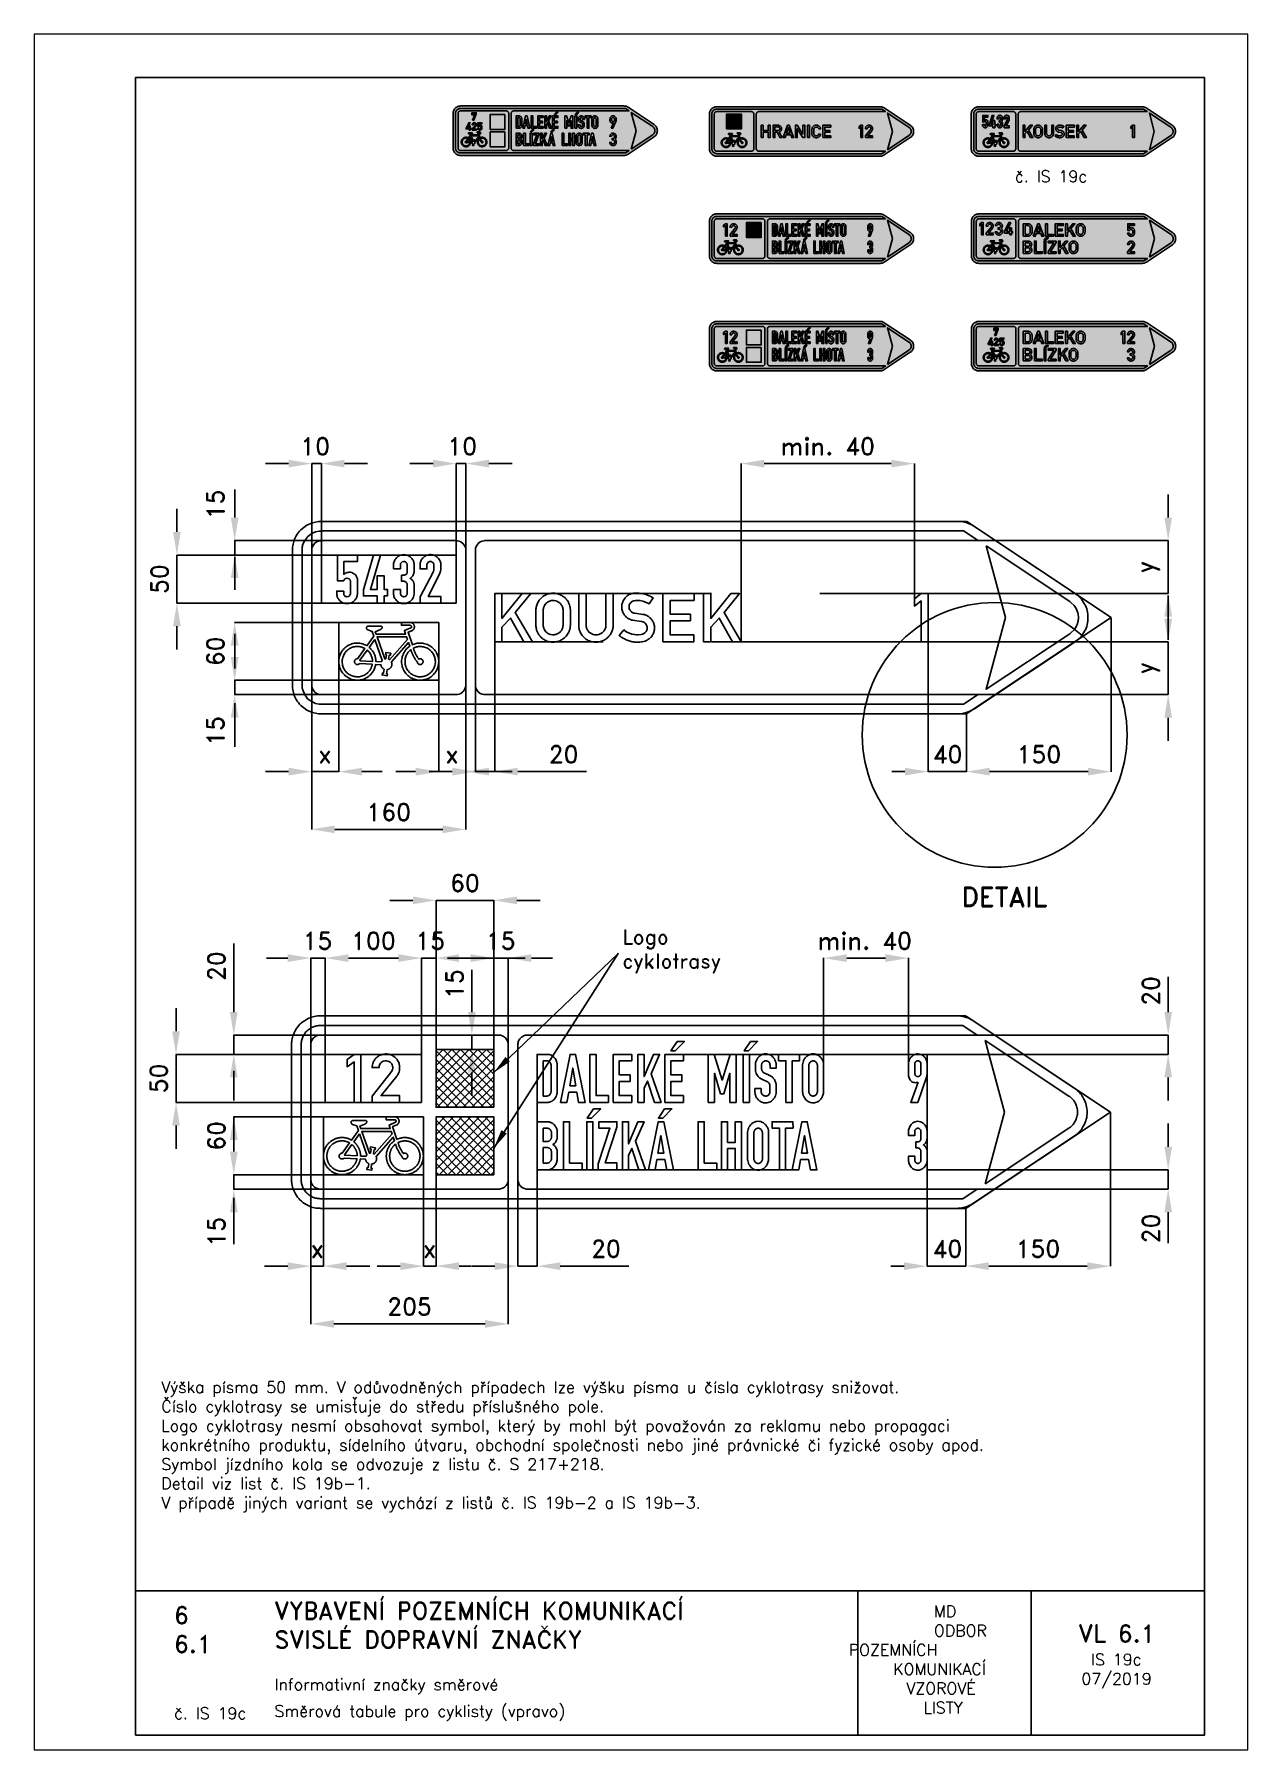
# Paper-space layout 'IS 19c' of a CAD drawing. Header units: millimetres. Extents: x 0 to 210, y 0 to 297.
# The model-space entities are those that its viewports show. They can reach past a viewport. Long polylines and large blocks are cut down to what shows.
import ezdxf

# ---------------------------------------------------------------- set-up
doc = ezdxf.new("R2010")
doc.units = ezdxf.units.MM
doc.header["$LTSCALE"] = 5
doc.linetypes.add('ČÁRKOVANÁX2', pattern=[1.5, 1, -0.5])
for name, color, linetype in [('Kóty', 2, 'Continuous'), ('Rozpiska', 7, 'Continuous'), ('Značka', 7, 'Continuous')]:
    doc.layers.add(name, color=color, linetype=linetype)
doc.layers.add('Rámeček', color=6, linetype='Continuous', plot=False)
doc.styles.get("Standard").update_dxf_attribs({"font": 'romand.shx', "height": 18})
doc.dimstyles.get("Standard").update_dxf_attribs({"dimtxt": 18, "dimasz": 24, "dimexe": 0.18, "dimexo": 0.0625, "dimgap": 9, "dimtad": 1, "dimdec": 0, "dimzin": 0, "dimdsep": 46, "dimtxsty": 'Standard', "dimcen": 0.09, "dimadec": 0, "dimazin": 0, "dimtfac": 1, "dimtdec": 0, "dimtofl": 0, "dimtmove": 0, "dimatfit": 3, "dimfxl": 1, "dimtolj": 1, "dimtzin": 0, "dimarcsym": 0})

psp = doc.layouts.new('IS 19c')

# ---------------------------------------------------------------- texts
at = {"layer": 'Rozpiska', "color": 7, "attachment_point": 1}
for s, width, gutter_width, heights, insert, char_height in [('\\pi5.2619;č. IS 19c', 25, 75, [0], (164.45, 273.4), 2), ('Výška písma 50 mm. V odůvodněných případech lze výšku písma u čísla cyklotrasy snižovat.\\PČíslo cyklotrasy se umisťuje do středu příslušného pole.{\\H2.11905x; }\\PLogo cyklotrasy nesmí obsahovat symbol, který by mohl být považován za reklamu nebo propagaci{\\H1.71032x; }\\Pkonkrétního produktu, sídelního útvaru, obchodní společnosti nebo jiné právnické či fyzické osoby apod.{\\H1.59656x; }\\PSymbol jízdního kola se odvozuje z listu č. S 217+218.{\\H1.63448x; }\\PDetail viz list č. IS 19b-1.{\\H1.62184x; }\\PV případě jiných variant se vychází z listů č. IS 19b-2 a IS 19b-3.{\\H1.62605x; }', 176.7067, 100, [0], (21.98, 63.77), 2), ('6', 149.0422, 100, [0], (24.17, 24.77), 3), ('{\\C6;VYBAVENÍ POZEMNÍCH KOMUNIKACÍ\\P}SVISLÉ DOPRAVNÍ ZNAČKY{\\H1.34524x; }', 149.0422, 100, [0], (41.56, 25.56), 3), ('\\pi14.7414;{\\C6;MD\\P\\pi2.36044;}ODBOR POZEMNÍCH{\\H1.57143x; }\\P\\pi7.69378;KOMUNIKACÍ{\\H1.5x; }\\P\\pi9.97949;{\\C6;VZOROVÉ\\H1.47619x; \\H0.67742x;\\P\\pi12.93187;LISTY\\H1.26984x; }', 33.1018, 100, [0], (140.95, 24.95), 2), ('\\pi1.03113;{\\H1.5x;\\C6;VL 6.1\\P\\pi3.22158;\\H0.66667x;IS 19c\\H1.66666x; \\H0.6x;\\P\\pi1.5549;07/2019\\H1.80159x; }', 16.0623, 100, [0], (179.66, 21.61), 2), ('6.1', 149.0422, 100, [0], (24.17, 19.78), 3), ('{\\C6;Informativní značky směrové}', 149.0422, 100, [0], (41.56, 12.29), 2), ('{\\C6;č. IS 19c}', 18.3305, 100, [2.67], (24.18, 7.31), 2), ('Směrová tabule pro cyklisty (vpravo)', 149.0422, 100, [0], (41.56, 7.68), 2)]:
    psp.add_mtext_dynamic_manual_height_columns(s, width=width, gutter_width=gutter_width, heights=heights, dxfattribs=dict(at, insert=insert, char_height=char_height))

msp = doc.modelspace()

# ---------------------------------------------------------------- texts
at = {"layer": 'Kóty', "char_height": 18, "attachment_point": 5}
for s, insert in [('\\A1;10', (298.1, 896.1)), ('\\A1;10', (450.8, 896.1)), ('\\A1;x', (308.3, 576.1)), ('\\A1;x', (440.3, 576.1)), ('\\A1;20', (556.1, 576.1)), ('\\A1;40', (954.8, 576.1)), ('\\A1;15', (300.6, 382.4)), ('\\A1;15', (417.7, 382.4)), ('\\A1;15', (490.8, 382.4)), ('\\A1;min. 40', (868.8, 382.4)), ('\\A1;20', (600.1, 62.4)), ('\\A1;40', (954.6, 62.4)), ('\\A1;x', (300.4, 62.4)), ('\\A1;x', (417, 62.4))]:
    msp.add_mtext(s, dxfattribs=dict(at, insert=insert))
at = {"layer": 'Kóty', "char_height": 18, "attachment_point": 5, "rotation": 90}
for s, insert in [('\\A1;15', (194.5, 835.8)), ('\\A1;60', (194.5, 683.1)), ('\\A1;15', (194.5, 600.4)), ('\\A1;15', (442.8, 337.5)), ('\\A1;20', (1165.9, 330.3)), ('\\A1;60', (195.6, 179.7)), ('\\A1;15', (195.6, 80.2)), ('\\A1;20', (1165.9, 83.5))]:
    msp.add_mtext(s, dxfattribs=dict(at, insert=insert))
at = {"layer": 'Kóty', "insert": (617, 393.8), "char_height": 15, "attachment_point": 1}
msp.add_mtext_dynamic_manual_height_columns('Logo\\Pcyklotrasy', width=94.493, gutter_width=100, heights=[0], dxfattribs=at)
at = {"layer": 'Značka', "color": 7, "insert": (1013.4, 428.1), "char_height": 20, "attachment_point": 5}
msp.add_mtext('\\A1;DETAIL', dxfattribs=at)

# ---------------------------------------------------------------- blocks, each defined once
blk = doc.blocks.new('*D0')
at = {"layer": 'Defpoints', "color": 0, "transparency": 16777216}
for p in [(154.5, 783.1), (304.5, 783.1), (304.5, 733.1)]:
    blk.add_point(p, dxfattribs=at)
at = {"layer": 'Kóty', "color": 0, "lineweight": -2, "transparency": 16777216}
for p, q in [((154.5, 807.1), (154.5, 831.1)), ((304.4, 783.1), (154.3, 783.1)), ((304.4, 733.1), (154.3, 733.1)), ((154.5, 709.1), (154.5, 685.1))]:
    blk.add_line(p, q, dxfattribs=at)
at = {"layer": 'Kóty', "color": 0, "transparency": 16777216}
for points in [[(150.5, 807.1), (158.5, 807.1), (154.5, 783.1)], [(150.5, 709.1), (158.5, 709.1), (154.5, 733.1)]]:
    blk.add_solid(points, dxfattribs=at)
at = {"layer": 'Kóty', "color": 0, "transparency": 16777216, "insert": (136.5, 758.1), "char_height": 18, "attachment_point": 5, "rotation": 90}
blk.add_mtext('\\A1;50', dxfattribs=at)
blk = doc.blocks.new('*D1')
at = {"layer": 'Defpoints', "color": 0, "transparency": 16777216}
for p in [(1124.8, 718.1), (974.5, 618.1), (974.5, 558.1)]:
    blk.add_point(p, dxfattribs=at)
at = {"layer": 'Kóty', "color": 0, "lineweight": -2, "transparency": 16777216}
for p, q in [((1124.8, 718), (1124.8, 557.9)), ((974.5, 618), (974.5, 557.9)), ((1100.8, 558.1), (998.5, 558.1))]:
    blk.add_line(p, q, dxfattribs=at)
at = {"layer": 'Kóty', "color": 0, "transparency": 16777216}
for points in [[(998.5, 562.1), (998.5, 554.1), (974.5, 558.1)], [(1100.8, 562.1), (1100.8, 554.1), (1124.8, 558.1)]]:
    blk.add_solid(points, dxfattribs=at)
at = {"layer": 'Kóty', "color": 0, "transparency": 16777216, "insert": (1049.7, 576.1), "char_height": 18, "attachment_point": 5}
blk.add_mtext('\\A1;150', dxfattribs=at)
blk = doc.blocks.new('*D2')
at = {"layer": 'Defpoints', "color": 0, "transparency": 16777216}
for p in [(1123.9, 204.4), (973.6, 104.4), (973.6, 44.4)]:
    blk.add_point(p, dxfattribs=at)
at = {"layer": 'Kóty', "color": 0, "lineweight": -2, "transparency": 16777216}
for p, q in [((1123.9, 204.4), (1123.9, 44.2)), ((973.6, 104.4), (973.6, 44.2)), ((1099.9, 44.4), (997.6, 44.4))]:
    blk.add_line(p, q, dxfattribs=at)
at = {"layer": 'Kóty', "color": 0, "transparency": 16777216}
for points in [[(997.6, 48.4), (997.6, 40.4), (973.6, 44.4)], [(1099.9, 48.4), (1099.9, 40.4), (1123.9, 44.4)]]:
    blk.add_solid(points, dxfattribs=at)
at = {"layer": 'Kóty', "color": 0, "transparency": 16777216, "insert": (1048.7, 62.4), "char_height": 18, "attachment_point": 5}
blk.add_mtext('\\A1;150', dxfattribs=at)
blk = doc.blocks.new('*D3')
at = {"layer": 'Defpoints', "color": 0, "transparency": 16777216}
for p in [(986.5, 798.1), (1183.9, 798.1), (934.5, 743.1)]:
    blk.add_point(p, dxfattribs=at)
at = {"layer": 'Kóty', "color": 0, "lineweight": -2, "transparency": 16777216}
for p, q in [((1183.9, 822.1), (1183.9, 846.1)), ((986.6, 798.1), (1184, 798.1)), ((934.6, 743.1), (1184, 743.1)), ((1183.9, 719.1), (1183.9, 695.1))]:
    blk.add_line(p, q, dxfattribs=at)
at = {"layer": 'Kóty', "color": 0, "transparency": 16777216}
for points in [[(1179.9, 822.1), (1187.9, 822.1), (1183.9, 798.1)], [(1179.9, 719.1), (1187.9, 719.1), (1183.9, 743.1)]]:
    blk.add_solid(points, dxfattribs=at)
at = {"layer": 'Kóty', "color": 0, "transparency": 16777216, "insert": (1162.9, 770.6), "char_height": 18, "attachment_point": 5, "rotation": 90}
blk.add_mtext('\\A1;y', dxfattribs=at)
blk = doc.blocks.new('*D4')
at = {"layer": 'Defpoints', "color": 0, "transparency": 16777216}
for p in [(934.5, 693.1), (986.5, 638.1), (1183.9, 638.1)]:
    blk.add_point(p, dxfattribs=at)
at = {"layer": 'Kóty', "color": 0, "lineweight": -2, "transparency": 16777216}
for p, q in [((1183.9, 717.1), (1183.9, 741.1)), ((934.6, 693.1), (1184, 693.1)), ((986.6, 638.1), (1184, 638.1)), ((1183.9, 614.1), (1183.9, 590.1))]:
    blk.add_line(p, q, dxfattribs=at)
at = {"layer": 'Kóty', "color": 0, "transparency": 16777216}
for points in [[(1179.9, 717.1), (1187.9, 717.1), (1183.9, 693.1)], [(1179.9, 614.1), (1187.9, 614.1), (1183.9, 638.1)]]:
    blk.add_solid(points, dxfattribs=at)
at = {"layer": 'Kóty', "color": 0, "transparency": 16777216, "insert": (1162.9, 665.6), "char_height": 18, "attachment_point": 5, "rotation": 90}
blk.add_mtext('\\A1;y', dxfattribs=at)
blk = doc.blocks.new('*D5')
at = {"layer": 'Defpoints', "color": 0, "transparency": 16777216}
for p in [(408.6, 364.4), (308.6, 264.5), (408.6, 264.5)]:
    blk.add_point(p, dxfattribs=at)
at = {"layer": 'Kóty', "color": 0, "lineweight": -2, "transparency": 16777216}
for p, q in [((308.6, 264.5), (308.6, 364.6)), ((332.6, 364.4), (384.6, 364.4)), ((408.6, 264.5), (408.6, 364.6))]:
    blk.add_line(p, q, dxfattribs=at)
at = {"layer": 'Kóty', "color": 0, "transparency": 16777216}
for points in [[(332.6, 368.4), (332.6, 360.4), (308.6, 364.4)], [(384.6, 368.4), (384.6, 360.4), (408.6, 364.4)]]:
    blk.add_solid(points, dxfattribs=at)
at = {"layer": 'Kóty', "color": 0, "transparency": 16777216, "insert": (358.6, 382.4), "char_height": 18, "attachment_point": 5}
blk.add_mtext('\\A1;100', dxfattribs=at)
blk = doc.blocks.new('*D6')
at = {"layer": 'Defpoints', "color": 0, "transparency": 16777216}
for p in [(483.6, 424.4), (423.6, 269.4), (483.6, 265.6)]:
    blk.add_point(p, dxfattribs=at)
at = {"layer": 'Kóty', "color": 0, "lineweight": -2, "transparency": 16777216}
for p, q in [((399.6, 424.4), (375.6, 424.4)), ((423.6, 269.5), (423.6, 424.6)), ((483.6, 265.7), (483.6, 424.6)), ((507.6, 424.4), (531.6, 424.4))]:
    blk.add_line(p, q, dxfattribs=at)
at = {"layer": 'Kóty', "color": 0, "transparency": 16777216}
for points in [[(399.6, 428.4), (399.6, 420.4), (423.6, 424.4)], [(507.6, 428.4), (507.6, 420.4), (483.6, 424.4)]]:
    blk.add_solid(points, dxfattribs=at)
at = {"layer": 'Kóty', "color": 0, "transparency": 16777216, "insert": (453.6, 442.4), "char_height": 18, "attachment_point": 5}
blk.add_mtext('\\A1;60', dxfattribs=at)
blk = doc.blocks.new('*D7')
at = {"layer": 'Defpoints', "color": 0, "transparency": 16777216}
for p in [(153.6, 264.4), (308.6, 264.4), (308.6, 214.4)]:
    blk.add_point(p, dxfattribs=at)
at = {"layer": 'Kóty', "color": 0, "lineweight": -2, "transparency": 16777216}
for p, q in [((153.6, 288.4), (153.6, 312.4)), ((308.5, 264.4), (153.4, 264.4)), ((308.5, 214.4), (153.4, 214.4)), ((153.6, 190.4), (153.6, 166.4))]:
    blk.add_line(p, q, dxfattribs=at)
at = {"layer": 'Kóty', "color": 0, "transparency": 16777216}
for points in [[(149.6, 288.4), (157.6, 288.4), (153.6, 264.4)], [(149.6, 190.4), (157.6, 190.4), (153.6, 214.4)]]:
    blk.add_solid(points, dxfattribs=at)
at = {"layer": 'Kóty', "color": 0, "transparency": 16777216, "insert": (135.6, 239.4), "char_height": 18, "attachment_point": 5, "rotation": 90}
blk.add_mtext('\\A1;50', dxfattribs=at)
blk = doc.blocks.new('*D8')
at = {"layer": 'Defpoints', "color": 0, "transparency": 16777216}
for p in [(213.6, 284.4), (315.4, 284.4), (315.4, 264.4)]:
    blk.add_point(p, dxfattribs=at)
at = {"layer": 'Kóty', "color": 0, "lineweight": -2, "transparency": 16777216}
for p, q in [((213.6, 308.4), (213.6, 379.6)), ((315.4, 284.4), (213.4, 284.4)), ((315.4, 264.4), (213.4, 264.4)), ((213.6, 240.4), (213.6, 216.4))]:
    blk.add_line(p, q, dxfattribs=at)
at = {"layer": 'Kóty', "color": 0, "transparency": 16777216}
for points in [[(209.6, 308.4), (217.6, 308.4), (213.6, 284.4)], [(209.6, 240.4), (217.6, 240.4), (213.6, 264.4)]]:
    blk.add_solid(points, dxfattribs=at)
at = {"layer": 'Kóty', "color": 0, "transparency": 16777216, "insert": (195.6, 356), "char_height": 18, "attachment_point": 5, "rotation": 90}
blk.add_mtext('\\A1;20', dxfattribs=at)
blk = doc.blocks.new('*D9')
at = {"layer": 'Defpoints', "color": 0, "transparency": 16777216}
for p in [(293.6, 139.4), (498.6, 139.4), (498.6, -15.6)]:
    blk.add_point(p, dxfattribs=at)
at = {"layer": 'Kóty', "color": 0, "lineweight": -2, "transparency": 16777216}
for p, q in [((293.6, 139.3), (293.6, -15.8)), ((498.6, 139.3), (498.6, -15.8)), ((317.6, -15.6), (474.6, -15.6))]:
    blk.add_line(p, q, dxfattribs=at)
at = {"layer": 'Kóty', "color": 0, "transparency": 16777216}
for points in [[(317.6, -11.6), (317.6, -19.6), (293.6, -15.6)], [(474.6, -11.6), (474.6, -19.6), (498.6, -15.6)]]:
    blk.add_solid(points, dxfattribs=at)
at = {"layer": 'Kóty', "color": 0, "transparency": 16777216, "insert": (396.1, 2.4), "char_height": 18, "attachment_point": 5}
blk.add_mtext('\\A1;205', dxfattribs=at)
blk = doc.blocks.new('*D10')
at = {"layer": 'Defpoints', "color": 0, "transparency": 16777216}
for p in [(920.3, 878.1), (920.3, 730.1), (740.5, 693.1)]:
    blk.add_point(p, dxfattribs=at)
at = {"layer": 'Kóty', "color": 0, "lineweight": -2, "transparency": 16777216}
for p, q in [((740.5, 693.1), (740.5, 878.3)), ((764.5, 878.1), (896.3, 878.1)), ((920.3, 730.1), (920.3, 878.3))]:
    blk.add_line(p, q, dxfattribs=at)
at = {"layer": 'Kóty', "color": 0, "transparency": 16777216}
for points in [[(764.5, 882.1), (764.5, 874.1), (740.5, 878.1)], [(896.3, 882.1), (896.3, 874.1), (920.3, 878.1)]]:
    blk.add_solid(points, dxfattribs=at)
at = {"layer": 'Kóty', "color": 0, "transparency": 16777216, "insert": (830.4, 896.1), "char_height": 18, "attachment_point": 5}
blk.add_mtext('\\A1;min. 40', dxfattribs=at)
blk = doc.blocks.new('*D11')
at = {"layer": 'Defpoints', "color": 0, "transparency": 16777216}
for p in [(454.5, 667.8), (294.5, 653.1), (454.5, 498.1)]:
    blk.add_point(p, dxfattribs=at)
at = {"layer": 'Kóty', "color": 0, "lineweight": -2, "transparency": 16777216}
for p, q in [((454.5, 667.8), (454.5, 497.9)), ((294.5, 653), (294.5, 497.9)), ((318.5, 498.1), (430.5, 498.1))]:
    blk.add_line(p, q, dxfattribs=at)
at = {"layer": 'Kóty', "color": 0, "transparency": 16777216}
for points in [[(318.5, 502.1), (318.5, 494.1), (294.5, 498.1)], [(430.5, 502.1), (430.5, 494.1), (454.5, 498.1)]]:
    blk.add_solid(points, dxfattribs=at)
at = {"layer": 'Kóty', "color": 0, "transparency": 16777216, "insert": (374.5, 516.1), "char_height": 18, "attachment_point": 5}
blk.add_mtext('\\A1;160', dxfattribs=at)

# ---------------------------------------------------------------- dimensions: what is measured, and where the dimension line sits
at = {"layer": 'Kóty'}
dim = msp.add_linear_dim(base=(920.3, 878.1), p1=(740.5, 693.1), p2=(920.3, 730.1), text='min. 40', dimstyle='Standard', dxfattribs=at)
dim.commit()
dim.dimension.update_dxf_attribs({"geometry": '*D10', "text_midpoint": (830.4, 896.1)})
for base, p1, p2, picture, middle in [((1183.9, 798.1), (934.5, 743.1), (986.5, 798.1), '*D3', (1162.9, 770.6)), ((1183.9, 638.1), (934.5, 693.1), (986.5, 638.1), '*D4', (1162.9, 665.6))]:
    dim = msp.add_linear_dim(base=base, p1=p1, p2=p2, angle=90, text='y', dimstyle='Standard', dxfattribs=at)
    dim.commit()
    dim.dimension.update_dxf_attribs({"geometry": picture, "text_midpoint": middle})
for base, p1, p2, angle, picture, middle in [((154.5, 783.1), (304.5, 733.1), (304.5, 783.1), 90, '*D0', (136.5, 758.1)), ((974.5, 558.1), (1124.8, 718.1), (974.5, 618.1), 180, '*D1', (1049.7, 576.1)), ((213.6, 284.4), (315.4, 264.4), (315.4, 284.4), 90, '*D8', (195.6, 356)), ((153.6, 264.4), (308.6, 214.4), (308.6, 264.4), 90, '*D7', (135.6, 239.4)), ((973.6, 44.4), (1123.9, 204.4), (973.6, 104.4), 180, '*D2', (1048.7, 62.4))]:
    dim = msp.add_linear_dim(base=base, p1=p1, p2=p2, angle=angle, dimstyle='Standard', dxfattribs=at)
    dim.commit()
    dim.dimension.update_dxf_attribs({"geometry": picture, "text_midpoint": middle})
for base, p1, p2, picture, middle in [((454.5, 498.1), (294.5, 653.1), (454.5, 667.8), '*D11', (374.5, 516.1)), ((483.6, 424.4), (423.6, 269.4), (483.6, 265.6), '*D6', (453.6, 442.4)), ((408.6, 364.4), (308.6, 264.5), (408.6, 264.5), '*D5', (358.6, 382.4)), ((498.6, -15.6), (293.6, 139.4), (498.6, 139.4), '*D9', (396.1, 2.4))]:
    dim = msp.add_linear_dim(base=base, p1=p1, p2=p2, dimstyle='Standard', dxfattribs=at)
    dim.commit()
    dim.dimension.update_dxf_attribs({"geometry": picture, "text_midpoint": middle})

# ---------------------------------------------------------------- hatches: boundary and pattern name
at = {"layer": 'Značka'}
h = msp.add_hatch(dxfattribs=at)
h.set_pattern_fill('ANSI37', color=2, scale=2)
h.paths.add_polyline_path([(483.6, 269.4), (423.6, 269.4), (423.6, 209.4), (483.6, 209.4)])
h = msp.add_hatch(dxfattribs=at)
h.set_pattern_fill('ANSI37', color=2, scale=2)
h.paths.add_polyline_path([(483.6, 199.4), (423.6, 199.4), (423.6, 139.4), (483.6, 139.4)])

# ---------------------------------------------------------------- linework, layer by layer
at = {"layer": 'Kóty'}
for p, q in [((270.5, 878.1), (246.5, 878.1)), ((294.5, 786.3), (294.5, 878.3)), ((304.5, 783.1), (304.5, 878.3)), ((352.5, 878.1), (328.5, 878.1)), ((420.5, 878.1), (396.5, 878.1)), ((444.5, 783.1), (444.5, 878.3)), ((454.5, 783.1), (454.5, 878.3)), ((502.5, 878.1), (478.5, 878.1)), ((214.5, 822.1), (214.5, 851.1)), ((304.4, 798.1), (214.3, 798.1)), ((304.4, 783.1), (214.3, 783.1)), ((214.5, 757.1), (214.5, 781.1)), ((214.5, 759.1), (214.5, 747.1)), ((304.4, 733.1), (214.3, 733.1)), ((322.6, 713.1), (214.3, 713.1)), ((322.6, 713.1), (214.3, 713.1)), ((214.5, 677.1), (214.5, 701.1)), ((214.5, 689.1), (214.5, 665.1)), ((484.5, 693), (484.5, 557.9)), ((934.5, 693), (934.5, 557.9)), ((454.5, 667.8), (454.5, 557.9)), ((464.5, 661.5), (464.5, 557.9)), ((322.6, 653.1), (214.3, 653.1)), ((322.6, 653.1), (214.3, 653.1)), ((294.5, 653), (294.5, 557.9)), ((322.6, 653), (322.6, 557.9)), ((426.4, 653), (426.4, 557.9)), ((322.6, 638.1), (214.3, 638.1)), ((214.5, 629.1), (214.5, 605.1)), ((214.5, 584), (214.5, 614.1)), ((974.5, 618), (974.5, 557.9)), ((246.5, 558.1), (270.5, 558.1)), ((367.6, 558.1), (346.6, 558.1)), ((402.4, 558.1), (382, 558.1)), ((440.5, 558.1), (416.5, 558.1)), ((478.5, 558.1), (502.5, 558.1)), ((508.5, 558.1), (579.7, 558.1)), ((896.8, 558.1), (910.5, 558.1)), ((998.5, 558.1), (1022.5, 558.1)), ((269.6, 364.4), (247.6, 364.4)), ((293.6, 264.5), (293.6, 364.6)), ((308.6, 264.5), (308.6, 364.6)), ((332.6, 364.4), (356.6, 364.4)), ((384.6, 364.4), (360.6, 364.4)), ((408.6, 264.6), (408.6, 364.6)), ((423.6, 269.5), (423.6, 364.6)), ((459.6, 364.4), (435.6, 364.4)), ((447.6, 364.4), (516.1, 364.4)), ((483.6, 269.5), (483.6, 364.6)), ((498.6, 266.1), (498.6, 364.6)), ((544.6, 364.4), (522.6, 364.4)), ((826.1, 233.2), (826.1, 364.6)), ((850.1, 364.4), (890.3, 364.4)), ((914.3, 242.5), (914.3, 364.6)), ((460.8, 308.4), (460.8, 352.2)), ((1183.9, 344.9), (1183.9, 308.4)), ((460.9, 284.4), (461, 284.4)), ((460.9, 269.4), (461, 269.4)), ((985.6, 284.4), (1184, 284.4)), ((933.6, 264.4), (1184, 264.4)), ((213.6, 223.4), (213.6, 247.4)), ((460.8, 245.4), (460.8, 221.4)), ((1183.9, 240.4), (1183.9, 216.4)), ((306.6, 199.4), (213.4, 199.4)), ((213.6, 163.4), (213.6, 199.4)), ((1183.9, 168.4), (1183.9, 192.4)), ((508.6, 147.4), (508.6, 44.2)), ((528.6, 144.4), (528.6, 44.2)), ((933.6, 144.4), (933.6, 44.2)), ((933.6, 144.4), (1184, 144.4)), ((306.6, 139.4), (213.4, 139.4)), ((308.8, 139.4), (213.4, 139.4)), ((293.6, 139.4), (293.6, 44.2)), ((306.7, 139.4), (306.7, 44.2)), ((410.5, 139.4), (410.5, 44.2)), ((423.6, 139.4), (423.6, 44.2)), ((318, 124.4), (213.4, 124.4)), ((213.6, 115.4), (213.6, 91.4)), ((985.6, 124.4), (1184, 124.4)), ((213.6, 100.4), (213.6, 67.1)), ((973.6, 104.4), (973.6, 44.2)), ((1183.9, 68.2), (1183.9, 100.4)), ((245.6, 44.4), (269.6, 44.4)), ((330.7, 44.4), (354.7, 44.4)), ((386.5, 44.4), (362.5, 44.4)), ((459.6, 44.4), (447.6, 44.4)), ((484.6, 44.4), (460.6, 44.4)), ((552.6, 44.4), (623.7, 44.4)), ((895.8, 44.4), (909.6, 44.4)), ((997.6, 44.4), (1021.6, 44.4))]:
    msp.add_line(p, q, dxfattribs=at)
for points in [[(294.5, 878.1), (304.5, 878.1)], [(454.5, 878.1), (444.5, 878.1)], [(214.5, 783.1), (214.5, 798.1)], [(1183.9, 743.1), (1183.9, 798.1)], [(154.5, 733.1), (154.5, 783.1)], [(1183.9, 638.1), (1183.9, 693.1)], [(214.5, 638.1), (214.5, 653.1)], [(322.6, 558.1), (294.5, 558.1)], [(484.5, 558.1), (464.5, 558.1)], [(974.5, 558.1), (934.5, 558.1)], [(423.6, 424.4), (483.6, 424.4)], [(293.6, 364.4), (308.6, 364.4)], [(408.6, 364.4), (423.6, 364.4)], [(483.6, 167), (612.6, 369.3), (483.6, 245.4)], [(213.6, 264.4), (213.6, 284.4)], [(460.8, 269.4), (460.8, 284.4)], [(1183.9, 264.4), (1183.9, 284.4)], [(153.6, 214.4), (153.6, 264.4)], [(1183.9, 124.4), (1183.9, 144.4)], [(213.6, 124.4), (213.6, 139.4)], [(293.6, 44.4), (306.7, 44.4)], [(410.5, 44.4), (423.6, 44.4)], [(528.6, 44.4), (508.6, 44.4)], [(973.6, 44.4), (933.6, 44.4)]]:
    msp.add_lwpolyline(points, dxfattribs=at)
for points in [[(270.5, 882.1), (270.5, 874.1), (294.5, 878.1)], [(328.5, 882.1), (328.5, 874.1), (304.5, 878.1)], [(420.5, 882.1), (420.5, 874.1), (444.5, 878.1)], [(478.5, 882.1), (478.5, 874.1), (454.5, 878.1)], [(218.5, 822.1), (210.5, 822.1), (214.5, 798.1)], [(218.5, 759.1), (210.5, 759.1), (214.5, 783.1)], [(218.5, 689.1), (210.5, 689.1), (214.5, 713.1)], [(218.5, 677.1), (210.5, 677.1), (214.5, 653.1)], [(218.5, 614.1), (210.5, 614.1), (214.5, 638.1)], [(270.5, 562.1), (270.5, 554.1), (294.5, 558.1)], [(346.6, 562.1), (346.6, 554.1), (322.6, 558.1)], [(402.4, 562.1), (402.4, 554.1), (426.4, 558.1)], [(440.5, 562.1), (440.5, 554.1), (464.5, 558.1)], [(478.5, 562.1), (478.5, 554.1), (454.5, 558.1)], [(508.5, 562.1), (508.5, 554.1), (484.5, 558.1)], [(910.5, 562.1), (910.5, 554.1), (934.5, 558.1)], [(998.5, 562.1), (998.5, 554.1), (974.5, 558.1)], [(269.6, 368.4), (269.6, 360.4), (293.6, 364.4)], [(332.6, 368.4), (332.6, 360.4), (308.6, 364.4)], [(384.6, 368.4), (384.6, 360.4), (408.6, 364.4)], [(447.6, 368.4), (447.6, 360.4), (423.6, 364.4)], [(459.6, 368.4), (459.6, 360.4), (483.6, 364.4)], [(522.6, 368.4), (522.6, 360.4), (498.6, 364.4)], [(850.1, 368.4), (850.1, 360.4), (826.1, 364.4)], [(890.3, 368.4), (890.3, 360.4), (914.3, 364.4)], [(456.8, 308.4), (464.8, 308.4), (460.8, 284.4)], [(1179.9, 308.4), (1187.9, 308.4), (1183.9, 284.4)], [(456.8, 245.4), (464.8, 245.4), (460.8, 269.4)], [(495.7, 261.7), (500.3, 256.9), (483.6, 245.4)], [(1179.9, 240.4), (1187.9, 240.4), (1183.9, 264.4)], [(209.6, 175.4), (217.6, 175.4), (213.6, 199.4)], [(491.5, 185.7), (497.1, 182.1), (483.6, 167)], [(209.6, 163.4), (217.6, 163.4), (213.6, 139.4)], [(1179.9, 168.4), (1187.9, 168.4), (1183.9, 144.4)], [(209.6, 100.4), (217.6, 100.4), (213.6, 124.4)], [(1179.9, 100.4), (1187.9, 100.4), (1183.9, 124.4)], [(269.6, 48.4), (269.6, 40.4), (293.6, 44.4)], [(330.7, 48.4), (330.7, 40.4), (306.7, 44.4)], [(386.5, 48.4), (386.5, 40.4), (410.5, 44.4)], [(447.6, 48.4), (447.6, 40.4), (423.6, 44.4)], [(484.6, 48.4), (484.6, 40.4), (508.6, 44.4)], [(552.6, 48.4), (552.6, 40.4), (528.6, 44.4)], [(909.6, 48.4), (909.6, 40.4), (933.6, 44.4)], [(997.6, 48.4), (997.6, 40.4), (973.6, 44.4)]]:
    msp.add_solid(points, dxfattribs=at)
at = {"layer": 'Značka', "color": 6, "linetype": 'ČÁRKOVANÁX2'}
for p, q in [((974.5, 818.1), (928.7, 818.1)), ((1124.8, 718.1), (974.5, 818.1)), ((1124.8, 718.1), (974.5, 618.1)), ((974.5, 618.1), (928.7, 618.1)), ((973.6, 304.4), (927.8, 304.4)), ((1123.9, 204.4), (973.6, 304.4)), ((1123.9, 204.4), (973.6, 104.4)), ((973.6, 104.4), (927.8, 104.4))]:
    msp.add_line(p, q, dxfattribs=at)
at = {"layer": 'Značka', "color": 3}
for points in [[(1087.3, 743.1), (1088.5, 742.2), (1089.6, 741.3), (1093.8, 737.2), (1097.1, 732.2, -0.065319), (1099.8, 725.4, -0.065571), (1100.6, 718.1, -0.065261), (1099.8, 710.8, -0.063608), (1097.1, 703.9), (1093.8, 699), (1089.6, 694.9), (1088.5, 694), (1087.3, 693.1), (982.1, 623.1), (981.3, 622.6), (980.6, 622.2), (977.4, 620.6), (974.1, 619.4), (970.7, 618.5), (967.2, 618.1), (966.3, 618.1), (965.4, 618.1), (304.5, 618.1), (302.9, 618.1), (301.4, 618.2), (295.2, 619.5), (289.5, 622.1), (283.3, 626.8, -0.06835), (278.5, 633.1, -0.056395), (275.9, 638.8, -0.061144), (274.7, 644.9), (274.6, 646.5), (274.5, 648.1), (274.5, 788.1), (274.6, 789.6), (274.7, 791.2, -0.055759), (275.9, 797.3, -0.05621), (278.5, 803.1, -0.069646), (283.3, 809.3), (289.5, 814.1), (295.2, 816.7), (301.4, 817.9), (302.9, 818), (304.5, 818.1), (965.4, 818.1), (966.3, 818.1), (967.2, 818), (970.7, 817.6), (974.1, 816.8), (977.4, 815.6), (980.6, 814), (981.3, 813.5), (982.1, 813.1), (1087.3, 743.1)], [(971.5, 808.1), (304.5, 808.1), (303.5, 808), (302.4, 808), (298.3, 807.1), (294.5, 805.4), (290.4, 802.2), (287.2, 798.1), (285.4, 794.3, 0.061229), (284.6, 790.2), (284.6, 789.1), (284.5, 788.1), (284.5, 648.1), (284.6, 647), (284.6, 646, 0.055717), (285.5, 641.9), (287.2, 638.1), (290.3, 633.9), (294.5, 630.8), (298.3, 629), (302.4, 628.2), (303.5, 628.1), (304.5, 628.1), (971.5, 628.1), (986.5, 638.1), (474.5, 638.1), (474, 638.1), (473.5, 638.1), (471.4, 638.5), (469.5, 639.4), (467.4, 641), (465.9, 643.1), (465, 645), (464.6, 647), (464.5, 647.6), (464.5, 648.1), (464.5, 788.1), (464.5, 788.6), (464.6, 789.1, -0.055845), (465, 791.2), (465.9, 793.1), (467.4, 795.2), (469.5, 796.7), (471.4, 797.6), (473.5, 798), (474, 798.1), (474.5, 798.1), (986.5, 798.1), (971.5, 808.1)], [(304.5, 798.1), (444.5, 798.1), (445, 798.1), (445.6, 798), (447.6, 797.6), (449.5, 796.7), (451.6, 795.2), (453.2, 793.1), (454.1, 791.2), (454.5, 789.1), (454.5, 788.6), (454.5, 788.1), (454.5, 648.1), (454.5, 647.6), (454.5, 647, -0.055845), (454, 645), (453.2, 643.1), (451.6, 641), (449.5, 639.4), (447.6, 638.5), (445.6, 638.1), (445, 638.1), (444.5, 638.1), (304.5, 638.1), (304, 638.1), (303.5, 638.1), (301.4, 638.5), (299.5, 639.4), (297.4, 641), (295.9, 643.1), (295, 645), (294.6, 647), (294.5, 647.6), (294.5, 648.1), (294.5, 788.1), (294.5, 788.6), (294.6, 789.1, -0.055844), (295, 791.2), (295.9, 793.1), (297.4, 795.2), (299.5, 796.7), (301.4, 797.6), (303.5, 798), (304, 798.1), (304.5, 798.1)], [(994.8, 792.5), (1081.7, 734.7), (1082.5, 734.2), (1083.3, 733.6), (1086.1, 730.8), (1088.3, 727.5), (1090.1, 723, -0.065564), (1090.6, 718.1, -0.065244), (1090.1, 713.2, -0.063645), (1088.3, 708.6), (1086.1, 705.3), (1083.3, 702.6), (1082.5, 702), (1081.7, 701.4), (994.8, 643.6), (1014.8, 718.1), (994.8, 792.5)], [(327.7, 745.6), (327.7, 743.1), (327.7, 743), (327.7, 742.9, 0.060935), (328, 741.9, 0.077583), (328.6, 741, 0.110145), (329.6, 740.1, 0.106073), (331, 739.8), (332.4, 739.9, 0.113308), (333.6, 740.6), (334.1, 741.3), (334.5, 742), (334.7, 742.4), (334.8, 742.9), (334.8, 743), (334.8, 743.1), (334.8, 755.5), (334.8, 755.6), (334.8, 755.8, 0.078271), (334.6, 756.8, 0.077125), (334, 757.6), (333.3, 758.3), (332.3, 758.8), (331.1, 759), (330, 758.7, 0.105044), (328.7, 758, 0.127305), (327.9, 756.8), (327.9, 756.5), (327.8, 756.3), (321.4, 756.3), (321.4, 783.1), (342, 783.1), (342, 776.3), (327.7, 776.3), (327.7, 763), (328.4, 763.5), (329.2, 764, -0.068941), (331.2, 764.9, -0.0713), (333.4, 765.2, -0.081447), (336, 764.9, -0.080086), (338.3, 763.7, -0.06512), (339.9, 762.4, -0.05928), (341, 760.6, -0.049022), (341.7, 759.2, -0.065926), (342, 757.7), (342, 757.5), (342, 757.2), (342, 743), (342, 742.8), (342, 742.6, -0.038897), (341.6, 740.7, -0.047692), (340.9, 738.8, -0.079207), (339.2, 736.2, -0.076919), (336.8, 734.2, -0.064693), (334.5, 733.1, -0.063791), (331.9, 732.7, -0.082419), (328.5, 733, -0.086163), (325.3, 734.4, -0.076484), (323.1, 736.3, -0.071413), (321.4, 738.9, -0.049868), (320.8, 740.7, -0.060184), (320.5, 742.6), (320.5, 742.8), (320.5, 743), (320.5, 745.6), (327.7, 745.6)], [(379.5, 747.4), (386.6, 747.4), (386.6, 743.5), (386.6, 743.3), (386.6, 743.1, 0.080695), (387, 741.8, 0.101207), (387.8, 740.7, 0.107888), (389, 740, 0.103755), (390.3, 739.7), (391.6, 740), (392.6, 740.7), (393.1, 741.3), (393.5, 742), (393.6, 742.5), (393.7, 743), (393.7, 743.1), (393.7, 743.2), (393.7, 752.5), (393.7, 752.6), (393.7, 752.8, 0.083216), (393.5, 753.6), (393, 754.4), (392.6, 754.9), (392, 755.3), (391.2, 755.6), (390.5, 755.8), (390.2, 755.8), (390, 755.9), (387.9, 755.9), (387.9, 762.1), (390.1, 762.1), (390.3, 762.1), (390.5, 762.1), (391.1, 762.2), (391.7, 762.4), (392.4, 762.8), (392.9, 763.4), (393.2, 763.8), (393.4, 764.3), (393.6, 764.7), (393.7, 765.2), (393.7, 765.3), (393.7, 765.4), (393.7, 772.7), (393.7, 772.9), (393.7, 773.1, 0.06734), (393.5, 773.9), (393.1, 774.7), (392.6, 775.4), (391.8, 776), (390.8, 776.3), (389.7, 776.3), (388.4, 775.9, 0.090883), (387.3, 775), (386.8, 774.2, 0.106404), (386.6, 773.3), (386.6, 773.1), (386.6, 773), (386.6, 768.8), (379.5, 768.8), (379.5, 773.2), (379.5, 773.3, -0.004462), (379.5, 773.5, -0.057622), (379.7, 775.3, -0.04604), (380.4, 777.1, -0.056913), (381.7, 779.2, -0.06026), (383.4, 781, -0.070622), (385.8, 782.6, -0.07338), (388.6, 783.4, -0.075915), (391.6, 783.4, -0.074328), (394.4, 782.6, -0.064161), (396.6, 781.3, -0.060439), (398.5, 779.4, -0.050663), (399.7, 777.7, -0.056473), (400.5, 775.7), (400.7, 774.8), (400.8, 773.9), (400.8, 773.6), (400.9, 773.4), (400.9, 765.7), (400.8, 765.4), (400.8, 765.2, -0.049566), (400.5, 763.8, -0.046668), (400, 762.4, -0.060309), (398.9, 760.8, -0.065386), (397.5, 759.5), (397, 759.2), (396.6, 759), (397.4, 758.5), (398.1, 757.9), (399.3, 756.7, -0.059759), (400.2, 755.2), (400.6, 754, -0.041885), (400.8, 752.8), (400.8, 752.6), (400.9, 752.4), (400.9, 742.9), (400.9, 742.6, -0.00657), (400.9, 742.4, -0.079432), (400.3, 739.8, -0.066588), (399.1, 737.5, -0.068498), (397.2, 735.3, -0.069584), (394.8, 733.7), (392.7, 732.9), (390.4, 732.6, -0.067322), (387.7, 732.9, -0.068344), (385.1, 733.9, -0.057401), (383.2, 735.1, -0.055521), (381.7, 736.8, -0.063117), (380.3, 739, -0.072895), (379.7, 741.4), (379.6, 742.1), (379.5, 742.8), (379.5, 742.9), (379.5, 743.1), (379.5, 747.4)], [(407.1, 733.1), (407.1, 739.8), (420.5, 765.2), (420.7, 765.6), (420.8, 765.9), (421, 766.4), (421.2, 766.9), (421.3, 767.4), (421.4, 767.9), (421.4, 768.1, 0.004567), (421.4, 768.2), (421.4, 772.9), (421.4, 773.2), (421.3, 773.4, 0.081952), (421.1, 774.2), (420.5, 775), (419.6, 775.8), (418.5, 776.3, 0.119745), (416.9, 776.3, 0.119901), (415.5, 775.6, 0.105431), (414.6, 774.5, 0.117469), (414.2, 773.2), (414.2, 773, 0.004487), (414.2, 772.9), (414.2, 768.7), (407.1, 768.7), (407.1, 773.2), (407.1, 773.5), (407.1, 773.7, -0.043399), (407.4, 775.3, -0.044621), (407.9, 776.9, -0.083923), (409.7, 779.7, -0.078564), (412.2, 781.9, -0.063911), (414.6, 783, -0.067306), (417.2, 783.5, -0.100406), (421.1, 783, -0.096991), (424.7, 781, -0.102915), (427.5, 777.6, -0.126675), (428.5, 773.6), (428.5, 773.4), (428.5, 773.1), (428.5, 768.2), (428.5, 768), (428.5, 767.9, -0.021215), (428.4, 767), (428.3, 766.2), (428, 765.2), (427.7, 764.2), (427.7, 764), (427.6, 763.9), (415.6, 740.2), (428.5, 740.2), (428.5, 733.1), (407.1, 733.1)], [(527.3, 726.1), (527.4, 726.5), (527.4, 726.9, -0.030678), (527.7, 729, -0.031072), (528.2, 731, -0.066287), (530.1, 735.2, -0.068481), (533.1, 738.7, -0.061846), (536.3, 741.1, -0.059915), (540.1, 742.7, -0.057341), (543.9, 743.4, -0.05761), (547.8, 743.2, -0.05689), (551.6, 742.3, -0.057502), (555, 740.5, -0.055399), (557.9, 738.2, -0.053476), (560.3, 735.3, -0.043056), (561.6, 732.7, -0.048855), (562.5, 730, -0.022701), (562.8, 728.5, -0.012934), (563, 727), (563, 726.8), (563.1, 726.5), (563.1, 709.8), (563, 709.4), (563, 709, -0.035777), (562.4, 705.9, -0.047854), (561.4, 703, -0.078818), (558.7, 698.8, -0.073099), (554.9, 695.6, -0.060103), (551.3, 693.7, -0.059871), (547.4, 692.8, -0.071125), (542.4, 692.8, -0.074191), (537.7, 694.2, -0.066054), (534, 696.5, -0.061693), (531, 699.6, -0.047083), (529.3, 702.3, -0.053871), (528.1, 705.2, -0.0302), (527.7, 707.2, -0.017672), (527.4, 709.1), (527.4, 709.6), (527.3, 710.1), (527.3, 726.1)], [(535, 726.1), (535, 710.1), (535, 709.8), (535, 709.5, 0.037603), (535.3, 707.9, 0.041675), (535.8, 706.4, 0.06287), (537, 704.3, 0.060142), (538.6, 702.6, 0.059423), (540.5, 701.3, 0.064279), (542.7, 700.5), (544.5, 700.2), (546.3, 700.3, 0.073882), (549.4, 701.1, 0.084995), (552, 702.8, 0.073638), (553.8, 704.8, 0.063591), (555, 707.3, 0.033198), (555.3, 708.5, 0.042635), (555.5, 709.8), (555.5, 709.9), (555.5, 710.1), (555.5, 726, 0.002788), (555.5, 726.3), (555.5, 726.6, 0.062605), (555.2, 728.3, 0.048334), (554.5, 730, 0.076909), (552.7, 732.7, 0.083779), (550.1, 734.6, 0.069896), (547.7, 735.6, 0.066663), (545.1, 735.9, 0.088498), (541.6, 735.3, 0.098099), (538.5, 733.4, 0.062801), (537, 731.8, 0.051391), (535.9, 729.8, 0.039515), (535.3, 728.3, 0.050746), (535, 726.6), (535, 726.3), (535, 726.1)], [(571.8, 743.1), (579.4, 743.1), (579.4, 710.1), (579.4, 709.8), (579.5, 709.6, 0.039551), (579.7, 707.9, 0.043647), (580.3, 706.3, 0.079498), (581.9, 703.7, 0.080079), (584.3, 701.8, 0.074653), (586.9, 700.6, 0.071348), (589.7, 700.2, 0.077188), (592.7, 700.6, 0.082033), (595.5, 702, 0.077961), (597.7, 704, 0.072566), (599.2, 706.5, 0.046146), (599.8, 708.1, 0.054568), (600, 709.8), (600, 710), (600, 710.2), (600, 743.1), (607.5, 743.1), (607.5, 710.1), (607.5, 709.8), (607.5, 709.5, -0.044941), (607.3, 707.4, -0.033047), (606.8, 705.3, -0.05765), (605, 701.3, -0.066517), (602.3, 697.9, -0.06441), (599.1, 695.3, -0.060297), (595.4, 693.6, -0.061459), (591.3, 692.7, -0.061711), (587, 692.8, -0.080241), (581.7, 694.4, -0.08421), (577.1, 697.7, -0.072638), (574.2, 701.4, -0.072792), (572.4, 705.7, -0.029075), (572, 707.6, -0.022427), (571.8, 709.6), (571.8, 709.9), (571.8, 710.1), (571.8, 743.1)], [(618.7, 705.3), (619.2, 704.9), (619.6, 704.6, 0.039102), (621.9, 703), (624.4, 701.9), (627.1, 700.9), (629.9, 700.4), (631.8, 700.3), (633.6, 700.3), (636.5, 700.5, 0.084124), (639.1, 701.4), (640.3, 702.2), (641.4, 703.2, 0.057301), (642.2, 704.5, 0.056918), (642.7, 705.9, 0.062846), (642.9, 707.5, 0.064429), (642.6, 709.1, 0.085836), (641.8, 711.1, 0.089186), (640.3, 712.7, 0.071888), (638.7, 713.6), (637, 714.1), (636.8, 714.1), (636.5, 714.1), (627.8, 715.3), (627.5, 715.4), (627.1, 715.5), (625.4, 716), (623.8, 716.8, -0.062215), (621.4, 718.4, -0.055295), (619.4, 720.7, -0.068815), (617.4, 724, -0.072902), (616.5, 727.8, -0.074668), (616.6, 731.7, -0.072264), (617.9, 735.4, -0.094606), (621, 739.8, -0.103606), (625.5, 742.6, -0.055197), (628.4, 743.4), (631.4, 743.7), (634.7, 743.6), (638, 743.1, -0.032889), (641.6, 742.2), (645, 740.8), (646.8, 740), (648.4, 738.9), (648.7, 738.7), (649.1, 738.5), (644.8, 732.3), (644.2, 732.6), (643.7, 733), (641, 734.3), (638.2, 735.3), (635.4, 735.9), (632.4, 736, 0.05696), (629.3, 735.7, 0.118678), (626.5, 734.4, 0.089646), (625.2, 732.9, 0.07716), (624.3, 731, 0.05096), (624.1, 729.7, 0.054996), (624.1, 728.4, 0.07658), (624.6, 726.6, 0.07019), (625.6, 725), (626.6, 724), (627.8, 723.2), (628.4, 722.9), (629.1, 722.7), (629.6, 722.6), (630.1, 722.6), (638.4, 721.5), (638.7, 721.4), (638.9, 721.4, -0.057654), (641.3, 720.8, -0.045361), (643.4, 719.7, -0.062117), (646.3, 717.4, -0.068479), (648.5, 714.5, -0.06736), (649.9, 711.3, -0.064539), (650.5, 707.8, -0.073541), (650, 703.8, -0.075698), (648.5, 700.1, -0.065666), (646.4, 697.3, -0.066656), (643.6, 695.2, -0.056086), (640.7, 693.8, -0.038283), (637.6, 693.1, -0.042156), (633, 692.6, -0.042476), (628.5, 692.9, -0.040673), (624.1, 693.9, -0.036889), (619.9, 695.6), (617.2, 697, -0.038916), (614.7, 698.8), (614.2, 699.2), (613.8, 699.6), (618.7, 705.3)], [(353, 709.3), (352.9, 709.3), (352.8, 709.3), (352.8, 709.3), (352.8, 709.3), (352.7, 709.2), (352.7, 709.2), (352.6, 709.2), (352.5, 709.1), (352.4, 709.1), (352.3, 709.1), (352.2, 709), (352.2, 708.9), (352.1, 708.9), (352, 708.8), (351.9, 708.7), (351.8, 708.6), (351.7, 708.5), (351.7, 708.4), (351.6, 708.3), (351.6, 708.2), (351.5, 708.1), (351.5, 708), (351.4, 707.9), (351.4, 707.8), (351.4, 707.6), (351.4, 707.5), (351.4, 707.4, 0.012292), (351.4, 707.3), (351.4, 707.1), (351.4, 707), (351.4, 706.8), (351.5, 706.7), (351.6, 706.5), (351.6, 706.4), (351.7, 706.2), (351.8, 706.1), (351.9, 706), (352, 705.9), (352.1, 705.8), (352.2, 705.7), (352.3, 705.6), (352.4, 705.6), (352.5, 705.5), (352.6, 705.4), (352.6, 705.4), (352.6, 705.4), (352.7, 705.4), (352.8, 705.3), (357.3, 703.6), (358.9, 698.8), (351.8, 688.9), (351.7, 688.9), (351.7, 688.9), (351.5, 689.1), (351.3, 689.2), (351, 689.3), (350.8, 689.4), (350.6, 689.5), (350.3, 689.7), (350.1, 689.8), (349.8, 689.9), (348.8, 690.3), (347.8, 690.7), (346.8, 691), (345.7, 691.3), (344.6, 691.4), (343.5, 691.6), (342.4, 691.6), (341.4, 691.6), (340, 691.5), (338.6, 691.4), (337.3, 691.1), (336, 690.7), (334.7, 690.3), (333.5, 689.7), (332.3, 689), (331.1, 688.3), (330, 687.5), (329, 686.6), (328, 685.7), (327.1, 684.7), (326.2, 683.6), (325.5, 682.4), (324.8, 681.2), (324.3, 680), (323.8, 678.7), (323.3, 677.4), (323, 676.1), (322.8, 674.8), (322.7, 673.4, 0.020956), (322.7, 672.1), (322.7, 670.7), (322.9, 669.3), (323.2, 668), (323.5, 666.7), (323.9, 665.4), (324.5, 664.1), (325.1, 662.9), (325.8, 661.8), (326.6, 660.7), (327.5, 659.6), (328.4, 658.6), (329.4, 657.7), (330.5, 656.8), (331.6, 656.1), (332.8, 655.4), (334, 654.8), (335.3, 654.3), (336.6, 653.9), (337.9, 653.5), (339.3, 653.3), (340.6, 653.1), (342, 653.1), (343.3, 653.1), (344.7, 653.3), (346, 653.6), (347.3, 653.9), (348.6, 654.3), (349.9, 654.8), (351.1, 655.4), (352.3, 656.1), (353.4, 656.9), (354.5, 657.8), (355.5, 658.7), (356.4, 659.7), (357.1, 660.5), (357.8, 661.4), (358.4, 662.3), (358.9, 663.3), (359.4, 664.2), (359.8, 665.2), (360.2, 666.3), (360.5, 667.3), (360.6, 667.6), (360.6, 667.8), (360.7, 668.1), (360.7, 668.3), (360.7, 668.3), (360.7, 668.4), (360.9, 669.4), (366.3, 669.2), (366.4, 668.9), (366.4, 668.6), (366.5, 668.5), (366.5, 668.5), (366.5, 668.2), (366.6, 668), (366.7, 667.7), (366.8, 667.4), (366.9, 667.2), (367.1, 666.9), (367.2, 666.6), (367.4, 666.4), (367.6, 666.1), (367.8, 665.9), (368, 665.7), (368.2, 665.5), (368.4, 665.3), (368.7, 665.1), (368.9, 664.9), (369.1, 664.8), (369.1, 664.8), (369.2, 664.8), (369.4, 664.6), (369.7, 664.5), (369, 660.3), (367.9, 660.4), (367.6, 658.5), (372.8, 657.6), (373.1, 659.6), (372, 659.8), (372.7, 664), (372.9, 664), (373.2, 664.1), (373.3, 664.1), (373.3, 664.1), (373.5, 664.2), (373.7, 664.2), (374, 664.3), (374.2, 664.4), (374.5, 664.5), (374.7, 664.6), (375, 664.8), (375.2, 664.9), (375.5, 665.1), (375.8, 665.3), (376, 665.5), (376.2, 665.8), (376.5, 666), (376.7, 666.3), (376.9, 666.6), (377.1, 666.9), (377.2, 667.2), (377.4, 667.5), (377.5, 667.8), (377.6, 668.1), (377.7, 668.4), (377.7, 668.8), (377.8, 669.1), (377.8, 669.4), (377.8, 669.7), (377.8, 670), (377.8, 670.3), (377.8, 670.5), (377.7, 670.8), (377.7, 671.1), (377.6, 671.3), (377.5, 671.5), (377.5, 671.5), (377.5, 671.6), (377.4, 671.8), (377.3, 672.1), (395, 692.1), (396.3, 688.3), (395.4, 687.6), (395.4, 687.6), (395.4, 687.5), (395.2, 687.4), (395, 687.3), (394.8, 687.1), (394.6, 686.9), (393.8, 686.2), (393, 685.5), (392.3, 684.7), (391.7, 683.9), (391.1, 683), (390.5, 682.1), (390, 681.1), (389.5, 680.1), (389, 678.9), (388.6, 677.6), (388.3, 676.3), (388, 675), (387.9, 673.7), (387.9, 672.3, 0.01955), (387.9, 671), (388.1, 669.7), (388.3, 668.3), (388.6, 667), (389, 665.8), (389.5, 664.5), (390.1, 663.3), (390.8, 662.1), (391.5, 661), (392.4, 660), (393.3, 659), (394.2, 658), (395.2, 657.2), (396.3, 656.4), (397.5, 655.7), (398.6, 655.1), (399.9, 654.5), (401.1, 654.1), (402.4, 653.7), (403.7, 653.4), (405.1, 653.2), (406.4, 653.1), (407.7, 653.1), (409.1, 653.2), (410.4, 653.4), (411.7, 653.7), (413, 654), (414.3, 654.5), (415.5, 655), (416.7, 655.6), (417.8, 656.3), (418.9, 657.1), (419.9, 658), (420.9, 658.9), (421.8, 659.9), (422.6, 660.9), (423.4, 662), (424.1, 663.2), (424.7, 664.4), (425.2, 665.6), (425.6, 666.9), (425.9, 668.2), (426.2, 669.5), (426.3, 670.8), (426.4, 672.2, 0.01876), (426.4, 673.5), (426.2, 674.9), (426, 676.2), (425.7, 677.5), (425.3, 678.8), (424.8, 680), (424.2, 681.2), (423.6, 682.4), (422.8, 683.5), (422, 684.6), (421.1, 685.6), (420.2, 686.5), (419.1, 687.4), (418.1, 688.2), (417, 688.9), (415.8, 689.6), (414.6, 690.1), (413.3, 690.6), (412, 691), (410.7, 691.3), (409.4, 691.5), (408.3, 691.6), (407.2, 691.6), (406.2, 691.6), (405.1, 691.5), (404, 691.4), (403, 691.2), (402, 690.9), (400.9, 690.6), (400.7, 690.5), (400.4, 690.4), (400.2, 690.3), (400, 690.2), (400, 690.2), (399.9, 690.2), (399, 689.8), (394.5, 702.9), (399, 704.8), (399.2, 704.9), (399.4, 705), (399.4, 705.1), (399.4, 705.1), (399.6, 705.2), (399.7, 705.3), (399.9, 705.5), (400, 705.7), (400.1, 705.8), (400.3, 706), (400.4, 706.2), (400.5, 706.4), (400.6, 706.6), (400.8, 706.9), (400.9, 707.1), (400.9, 707.4), (401, 707.7), (401.1, 707.9), (401.1, 708.2), (401.1, 708.5), (401.1, 708.8), (401.1, 709), (401.1, 709.3), (401, 709.6), (400.9, 709.8), (400.9, 710.1), (400.8, 710.4), (400.6, 710.6), (400.5, 710.9), (400.4, 711.1), (400.2, 711.3), (400, 711.5), (399.8, 711.7), (399.6, 711.9), (399.4, 712.1), (399.2, 712.3), (399, 712.4), (398.8, 712.5), (398.6, 712.6), (398.4, 712.7), (398.2, 712.8), (398, 712.9), (397.8, 712.9), (397.6, 713), (397.6, 713), (397.5, 713), (397.5, 713), (397.4, 713), (397.4, 713), (397.4, 713), (397.2, 713.1), (387.6, 713.1), (387.6, 710.1), (396.8, 710.1), (396.8, 710.1), (396.9, 710.1), (396.9, 710.1), (396.9, 710.1), (397, 710), (397, 710), (397.1, 710), (397.2, 710), (397.2, 709.9), (397.3, 709.9), (397.4, 709.9), (397.4, 709.8), (397.5, 709.8), (397.6, 709.7), (397.6, 709.7), (397.7, 709.6), (397.8, 709.5), (397.8, 709.5), (397.9, 709.4), (397.9, 709.3), (397.9, 709.2), (398, 709.2), (398, 709.1), (398, 709), (398.1, 708.9), (398.1, 708.8), (398.1, 708.7), (398.1, 708.6), (398.1, 708.5), (398.1, 708.5), (398.1, 708.4), (398, 708.3), (398, 708.2), (398, 708.1), (398, 708), (397.9, 707.9), (397.9, 707.9), (397.9, 707.8), (397.8, 707.8), (397.8, 707.7), (397.7, 707.6), (397.7, 707.6), (397.6, 707.6), (397.6, 707.5), (397.6, 707.5), (397.6, 707.5), (397.5, 707.4), (397.5, 707.4), (390.7, 704.7), (392, 701), (361.4, 701), (360.5, 703.5), (365.8, 705.7), (365.9, 705.8), (366, 705.8), (366.1, 705.8), (366.1, 705.8), (366.2, 705.9), (366.3, 705.9), (366.4, 706), (366.5, 706.1), (366.6, 706.2), (366.7, 706.3), (366.8, 706.4), (366.9, 706.5), (367, 706.6), (367.1, 706.7), (367.2, 706.9), (367.3, 707), (367.4, 707.2), (367.5, 707.3), (367.5, 707.5), (367.6, 707.7), (367.6, 707.7), (367.6, 707.8), (367.6, 707.9), (367.6, 708), (367.6, 708.1), (367.6, 708.2), (367.6, 708.3), (367.6, 708.4), (367.5, 708.5), (367.5, 708.6), (367.5, 708.6), (367.4, 708.7), (367.4, 708.8), (367.3, 708.9), (367.3, 708.9), (367.2, 709), (367.1, 709.1), (367.1, 709.1), (367, 709.1), (366.9, 709.2), (366.9, 709.2), (366.8, 709.2), (366.7, 709.3), (366.7, 709.3), (366.6, 709.3), (366.6, 709.3), (366.6, 709.3), (366.6, 709.3), (366.6, 709.3), (366.6, 709.3), (366.5, 709.3), (366.5, 709.3), (353, 709.3)], [(342, 675.3), (341.8, 675.3), (341.6, 675.3), (341.6, 675.3), (341.6, 675.3), (341.4, 675.3), (341.3, 675.3), (341.1, 675.2), (341, 675.2), (340.8, 675.1), (340.7, 675.1), (340.5, 675), (340.4, 674.9), (340.2, 674.8), (340, 674.7), (339.8, 674.5), (339.7, 674.4), (339.6, 674.2), (339.4, 674), (339.3, 673.9), (339.2, 673.7), (339.1, 673.5), (339.1, 673.3), (339, 673.1), (339, 672.9), (338.9, 672.6), (338.9, 672.4, 0.019488), (338.9, 672.2), (338.9, 672), (339, 671.8), (339, 671.6), (339.1, 671.4), (339.2, 671.2), (339.2, 671), (339.3, 670.8), (339.5, 670.6), (339.6, 670.5), (339.7, 670.3), (339.9, 670.1), (340, 670), (340.2, 669.9), (340.4, 669.8), (340.6, 669.7), (340.8, 669.6), (341, 669.5), (341.2, 669.4), (341.4, 669.4), (341.6, 669.4), (341.8, 669.3), (342, 669.3), (342.2, 669.4), (342.4, 669.4), (342.7, 669.4), (342.8, 669.5), (343, 669.5), (343.1, 669.6), (343.3, 669.7), (343.4, 669.8), (343.6, 669.8), (343.7, 669.9), (343.8, 670), (343.8, 670), (343.9, 670.1), (344, 670.2), (344.1, 670.3), (357.4, 669.6), (357.2, 668.8), (357, 667.9), (357, 667.7), (356.9, 667.6), (356.7, 666.9), (356.4, 666.2), (356.1, 665.4), (355.7, 664.7), (355.2, 663.9), (354.7, 663.2), (354.2, 662.5), (353.6, 661.8), (352.8, 661), (352, 660.2), (351.1, 659.6), (350.2, 658.9), (349.3, 658.4), (348.2, 657.9), (347.2, 657.5), (346.2, 657.2), (345.1, 656.9), (344, 656.7), (342.9, 656.6), (341.8, 656.6), (340.7, 656.6), (339.6, 656.8), (338.5, 657), (337.4, 657.3), (336.4, 657.6), (335.4, 658), (334.4, 658.5), (333.4, 659.1), (332.5, 659.7), (331.6, 660.4), (330.8, 661.2), (330.1, 662), (329.4, 662.8), (328.7, 663.7), (328.2, 664.7), (327.6, 665.7), (327.2, 666.7), (326.9, 667.7), (326.6, 668.8), (326.4, 669.9), (326.2, 671), (326.2, 672.1, -0.020537), (326.2, 673.2), (326.3, 674.3), (326.4, 675.4), (326.7, 676.5), (327, 677.5), (327.4, 678.5), (327.9, 679.5), (328.4, 680.5), (329, 681.5), (329.7, 682.3), (330.4, 683.2), (331.2, 683.9), (332.1, 684.7), (333, 685.3), (333.9, 685.9), (334.8, 686.4), (335.8, 686.9), (336.9, 687.3), (337.9, 687.6), (339, 687.9), (340.1, 688), (341.2, 688.1), (342.1, 688.1), (343, 688.1), (343.9, 688), (344.8, 687.9), (345.6, 687.7), (346.5, 687.5), (347.3, 687.2), (348.1, 686.8), (348.3, 686.7), (348.5, 686.6), (348.7, 686.6), (348.8, 686.5), (348.9, 686.5), (348.9, 686.5), (349.7, 686), (342, 675.3)], [(404.2, 672), (404.2, 671.9), (404.2, 671.7), (404.2, 671.7), (404.2, 671.6), (404.3, 671.5), (404.3, 671.4), (404.4, 671.2), (404.4, 671.1), (404.5, 670.9), (404.6, 670.8), (404.7, 670.6), (404.8, 670.5), (404.9, 670.3), (405.1, 670.2), (405.2, 670), (405.4, 669.9), (405.6, 669.8), (405.8, 669.7), (406, 669.6), (406.2, 669.5), (406.4, 669.5), (406.6, 669.4), (406.8, 669.4), (407, 669.4), (407.2, 669.4), (407.4, 669.4), (407.6, 669.4), (407.9, 669.5), (408.1, 669.5), (408.3, 669.6), (408.5, 669.7), (408.6, 669.8), (408.8, 669.9), (409, 670), (409.2, 670.1), (409.3, 670.3), (409.4, 670.5), (409.6, 670.6), (409.7, 670.8), (409.8, 671), (409.9, 671.2), (410, 671.4), (410, 671.6), (410.1, 671.8), (410.1, 672), (410.1, 672.2), (410.1, 672.4), (410.1, 672.6), (410.1, 672.9), (410.1, 673.1), (410, 673.3), (409.9, 673.5), (409.8, 673.7), (409.7, 673.9), (409.6, 674), (409.5, 674.2), (409.4, 674.4), (409.2, 674.5), (409.1, 674.7), (408.9, 674.8), (408.7, 674.9), (408.5, 675), (408.3, 675.1), (408.1, 675.2), (407.9, 675.3), (407.7, 675.3), (407.5, 675.3), (407.3, 675.4), (407.1, 675.4), (407, 675.4), (406.8, 675.4), (406.6, 675.3), (406.5, 675.3), (406.3, 675.3), (406.2, 675.2), (406, 675.2), (406, 675.1), (406, 675.1), (405.8, 675.1), (405.7, 675), (405.3, 675.5), (404.9, 676), (404.9, 676.1), (404.8, 676.2), (404.5, 676.7), (404.2, 677.1), (403.9, 677.6), (403.6, 678.2), (403.2, 678.7), (402.9, 679.3), (402.6, 679.9), (402.4, 680.5), (402.1, 681), (401.8, 681.6), (401.6, 682.2), (401.3, 682.8), (401.1, 683.4), (400.9, 684), (400.7, 684.5), (400.5, 685), (400.5, 685.1), (400.5, 685.2), (400.3, 685.8), (400.1, 686.4), (400.9, 686.8), (400.9, 686.8), (401, 686.8), (401.1, 686.9), (401.3, 687), (401.5, 687), (401.7, 687.1), (402.5, 687.4), (403.3, 687.6), (404.2, 687.8), (405.1, 688), (405.9, 688.1), (406.8, 688.1), (407.7, 688.1), (408.5, 688), (409.6, 687.9), (410.7, 687.7), (411.7, 687.4), (412.8, 687.1), (413.8, 686.7), (414.8, 686.2), (415.7, 685.6), (416.6, 684.9), (417.4, 684.3), (418.2, 683.5), (419, 682.8), (419.7, 681.9), (420.3, 681), (420.9, 680.1), (421.4, 679.1), (421.8, 678.1), (422.2, 677.1), (422.5, 676), (422.7, 675), (422.8, 673.9), (422.9, 672.8, -0.020412), (422.9, 671.7), (422.8, 670.6), (422.6, 669.6), (422.4, 668.5), (422.1, 667.4), (421.7, 666.4), (421.3, 665.4), (420.8, 664.5), (420.2, 663.5), (419.6, 662.7), (418.8, 661.8), (418.1, 661), (417.3, 660.3), (416.4, 659.6), (415.5, 659), (414.6, 658.5), (413.6, 658), (412.6, 657.6), (411.6, 657.2), (410.5, 657), (409.5, 656.8), (408.4, 656.6), (407.3, 656.6), (406.2, 656.6), (405.1, 656.7), (404, 656.9), (403, 657.2), (401.9, 657.5), (400.9, 657.9), (399.9, 658.3), (399, 658.9), (398.1, 659.4), (397.2, 660.1), (396.4, 660.8), (395.6, 661.6), (394.9, 662.4), (394.2, 663.3), (393.6, 664.2), (393.1, 665.2), (392.6, 666.1), (392.2, 667.2), (391.9, 668.2), (391.7, 669.3), (391.5, 670.3), (391.4, 671.4), (391.4, 672.5), (391.4, 673.6), (391.5, 674.7), (391.7, 675.7), (392, 676.8), (392.4, 677.8), (392.7, 678.6), (393.1, 679.4), (393.5, 680.2), (393.9, 681), (394.4, 681.7), (394.9, 682.4), (395.5, 683), (396.1, 683.6), (396.3, 683.8), (396.5, 683.9), (396.6, 684), (396.7, 684.1), (396.8, 684.2), (396.8, 684.2), (397.5, 684.8), (397.7, 684.1), (397.9, 683.4), (397.9, 683.3), (398, 683.1), (398.2, 682.6), (398.4, 682), (398.7, 681.4), (398.9, 680.7), (399.2, 680), (399.5, 679.4), (399.9, 678.7), (400.2, 678.1), (400.5, 677.4), (400.9, 676.8), (401.3, 676.2), (401.6, 675.6), (402, 675), (402.4, 674.4), (402.8, 673.9), (403.1, 673.4), (403.2, 673.3), (403.3, 673.2), (403.7, 672.6), (404.2, 672)], [(1086.3, 179.4), (1087.5, 180.3), (1088.7, 181.2, 0.052398), (1092.9, 185.3, 0.052548), (1096.1, 190.3, 0.065348), (1098.9, 197.1, 0.065557), (1099.7, 204.4, 0.065247), (1098.8, 211.7, 0.063615), (1096.1, 218.6, 0.052539), (1092.9, 223.5, 0.057379), (1088.7, 227.6), (1087.5, 228.5), (1086.3, 229.4), (981.1, 299.4), (980.4, 299.9), (979.6, 300.3, 0.031468), (976.5, 301.9, 0.030488), (973.2, 303.1, 0.031576), (969.8, 304, 0.03491), (966.3, 304.4, 0.006936), (965.4, 304.4), (964.5, 304.4), (303.6, 304.4), (302, 304.4), (300.4, 304.3, 0.055713), (294.3, 303, 0.056164), (288.6, 300.4, 0.06969), (282.3, 295.7, 0.068357), (277.6, 289.4, 0.056429), (275, 283.7, 0.061122), (273.7, 277.6, 0.012202), (273.6, 276, 0.004069), (273.6, 274.4), (273.6, 134.4, 0.003577), (273.6, 132.9, 0.010727), (273.7, 131.3, 0.055715), (275, 125.2, 0.056166), (277.6, 119.4, 0.06969), (282.3, 113.2, 0.068355), (288.6, 108.4, 0.056428), (294.3, 105.8, 0.061122), (300.4, 104.6, 0.012202), (302, 104.5, 0.004069), (303.6, 104.4), (964.5, 104.4, 0.002012), (965.4, 104.4, 0.006033), (966.3, 104.5, 0.031471), (969.8, 104.9, 0.030494), (973.2, 105.7, 0.031564), (976.5, 106.9, 0.034909), (979.6, 108.5), (980.4, 109), (981.1, 109.4), (1086.3, 179.4)], [(518.4, 124.4), (985.6, 124.4), (970.6, 114.4), (303.6, 114.4, -0.003576), (302.5, 114.5, -0.010727), (301.5, 114.5, -0.055715), (297.4, 115.4, -0.056166), (293.6, 117.1, -0.06969), (289.4, 120.3, -0.068355), (286.3, 124.4, -0.056428), (284.5, 128.2, -0.061122), (283.7, 132.3, -0.012201), (283.6, 133.4, -0.004068), (283.6, 134.4), (283.6, 274.4, -0.003575), (283.6, 275.5, -0.010726), (283.7, 276.5, -0.055715), (284.5, 280.6, -0.056166), (286.3, 284.4, -0.069691), (289.4, 288.6, -0.068357), (293.6, 291.7, -0.056428), (297.4, 293.5, -0.061118), (301.5, 294.3), (302.5, 294.4), (303.6, 294.4), (970.6, 294.4), (985.6, 284.4), (518.6, 284.4), (518.1, 284.4, 0.010738), (517.5, 284.4, 0.055712), (515.5, 283.9, 0.056162), (513.6, 283.1, 0.069682), (511.5, 281.5, 0.068358), (509.9, 279.4, 0.056419), (509, 277.5, 0.06113), (508.6, 275.5), (508.6, 274.9), (508.6, 274.4), (508.6, 134.4), (508.6, 133.9), (508.6, 133.4, 0.05572), (509.1, 131.3, 0.056169), (509.9, 129.4, 0.069694), (511.5, 127.3, 0.068356), (513.6, 125.8, 0.056428), (515.5, 124.9, 0.061123), (517.5, 124.5, 0.012202), (518.1, 124.4), (518.6, 124.4)], [(303.6, 124.4), (488.6, 124.4, 0.003576), (489.1, 124.4, 0.010723), (489.6, 124.5, 0.055714), (491.7, 124.9, 0.056168), (493.6, 125.8, 0.069695), (495.7, 127.3, 0.068359), (497.2, 129.4, 0.056428), (498.1, 131.3, 0.061122), (498.5, 133.4), (498.6, 133.9), (498.6, 134.4), (498.6, 274.4), (498.6, 274.9), (498.5, 275.5, 0.055712), (498.1, 277.5, 0.056165), (497.2, 279.4, 0.069698), (495.7, 281.5, 0.068362), (493.6, 283.1, 0.056432), (491.7, 284, 0.061123), (489.6, 284.4, 0.012223), (489.1, 284.4), (488.6, 284.4), (303.6, 284.4), (303.1, 284.4), (302.5, 284.4, 0.055712), (300.5, 283.9, 0.056162), (298.6, 283.1, 0.069684), (296.5, 281.5, 0.068359), (294.9, 279.4, 0.056426), (294, 277.5, 0.061123), (293.6, 275.5, 0.012198), (293.6, 274.9, 0.004072), (293.6, 274.4), (293.6, 134.4), (293.6, 133.9, 0.010724), (293.6, 133.4, 0.055714), (294.1, 131.3, 0.056165), (294.9, 129.4, 0.06969), (296.5, 127.3, 0.068356), (298.6, 125.8, 0.056428), (300.5, 124.9, 0.061122), (302.5, 124.5, 0.012199), (303.1, 124.4), (303.6, 124.4)], [(993.9, 130), (1080.8, 187.8), (1081.6, 188.3), (1082.4, 188.9, 0.052414), (1085.2, 191.7, 0.052552), (1087.3, 195, 0.06533), (1089.1, 199.5, 0.065569), (1089.7, 204.4, 0.065251), (1089.1, 209.3, 0.063612), (1087.3, 213.9, 0.052534), (1085.2, 217.2, 0.057372), (1082.4, 219.9), (1081.6, 220.5), (1080.8, 221.1), (993.9, 278.9), (1013.9, 204.4), (993.9, 130)], [(357.2, 214.4), (357.2, 221.1), (376.8, 245.7), (377.1, 246.1, 0.012146), (377.4, 246.5, 0.082992), (378.4, 248.7, 0.094405), (378.7, 251.1, 0.092133), (378.1, 253.4, 0.084035), (376.9, 255.3, 0.098133), (374.7, 257, 0.106056), (372, 257.7, 0.10617), (369.2, 257.4, 0.09995), (366.8, 256, 0.083719), (365.4, 254.2, 0.09165), (364.6, 252.1, 0.026135), (364.4, 251.4, 0.008672), (364.4, 250.6), (357.2, 250.6, -0.003383), (357.3, 251.3, -0.010138), (357.3, 251.9, -0.059421), (357.9, 254.9, -0.058237), (359.2, 257.7, -0.072154), (361.6, 260.8, -0.072223), (364.7, 263.1, -0.06148), (367.7, 264.3, -0.05994), (371, 264.8, -0.083065), (375.6, 264.3, -0.087045), (379.8, 262.2, -0.087767), (383.1, 259, -0.087797), (385.2, 254.8, -0.068483), (385.8, 251.3, -0.062419), (385.5, 247.7, -0.050687), (384.7, 245, -0.06184), (383.4, 242.6, -0.008358), (383.1, 242.2), (382.8, 241.8), (366.6, 221.6), (385.8, 221.6), (385.8, 214.4), (357.2, 214.4)], [(528.6, 214.4), (528.6, 264.4), (539.4, 264.4), (539.7, 264.4), (540, 264.4, -0.045293), (541.6, 264.1, -0.04229), (543.1, 263.5, -0.055143), (545, 262.3, -0.055271), (546.7, 260.8, -0.052397), (547.9, 259, -0.04754), (548.8, 257, -0.032658), (549.2, 255.5, -0.034158), (549.4, 254), (549.5, 253.9), (549.5, 253.7), (549.5, 225.5), (549.5, 225.3), (549.4, 225, -0.033009), (549.2, 223.5, -0.034768), (548.8, 222, -0.058114), (547.7, 219.6, -0.058264), (546.2, 217.6, -0.063548), (544.1, 215.9, -0.075741), (541.7, 214.8, -0.030081), (540.7, 214.6, -0.02348), (539.7, 214.5, -0.004921), (539.3, 214.4), (539, 214.4), (528.6, 214.4)], [(535, 257.7), (535, 221.1), (538.7, 221.1), (538.9, 221.1, 0.00363), (539, 221.1, 0.046709), (540, 221.4, 0.070758), (541, 221.8, 0.08119), (541.8, 222.6, 0.056747), (542.5, 223.6, 0.043974), (542.8, 224.5, 0.054773), (543, 225.5), (543, 225.6), (543, 225.8), (543, 253.1), (543, 253.3), (543, 253.6, 0.069187), (542.8, 254.6, 0.058777), (542.3, 255.6, 0.073236), (541.4, 256.7, 0.089209), (540.3, 257.4, 0.043503), (539.7, 257.6, 0.041094), (539.1, 257.7), (538.9, 257.7), (538.8, 257.7), (535, 257.7)], [(761.2, 228.8), (761.2, 226.1), (761.2, 225.9), (761.2, 225.8, 0.061013), (761.5, 224.4, 0.077117), (762.1, 223.1, 0.068398), (762.9, 222.2, 0.073172), (763.8, 221.5, 0.078004), (765, 221.2, 0.067436), (766.3, 221.1, 0.069361), (767.6, 221.4, 0.082416), (768.7, 222.1, 0.084514), (769.6, 223.1, 0.067291), (770.2, 224.3), (770.3, 224.8), (770.4, 225.2), (770.4, 225.4), (770.4, 225.6), (770.4, 231.5), (770.4, 231.7), (770.4, 231.9, 0.051958), (770.3, 232.7), (770, 233.5), (769.6, 234.3, 0.055308), (769, 235), (768.6, 235.4), (768.2, 235.7), (768, 235.8), (767.8, 235.9), (762, 238.5), (761.8, 238.6), (761.7, 238.6, -0.039565), (760.6, 239.2, -0.029761), (759.6, 239.9, -0.048313), (758, 241.5, -0.050696), (756.7, 243.4, -0.058215), (755.7, 245.9, -0.056289), (755.2, 248.5), (755.2, 248.7), (755.2, 248.9), (755.2, 253.2), (755.2, 253.5), (755.2, 253.9, -0.047047), (755.5, 255.7, -0.038254), (756.1, 257.5, -0.055452), (757.4, 260.1, -0.0658), (759.2, 262.2, -0.071969), (761.6, 263.9, -0.076436), (764.4, 264.8, -0.065735), (766.8, 264.9, -0.065045), (769.1, 264.4, -0.080108), (771.9, 263, -0.071419), (774.2, 260.8, -0.057267), (775.6, 258.5, -0.054804), (776.5, 256.1), (776.8, 255), (776.9, 253.9), (776.9, 253.6), (776.9, 253.4), (776.9, 250.2), (770.5, 250.2), (770.5, 252.9), (770.5, 253), (770.5, 253.1), (770.3, 254, 0.046049), (770.1, 254.8, 0.078626), (769.5, 256, 0.073063), (768.5, 256.9, 0.070125), (767.5, 257.4, 0.079458), (766.3, 257.7, 0.107886), (764.6, 257.4, 0.099451), (763.2, 256.6, 0.082555), (762.3, 255.5, 0.080759), (761.8, 254.2), (761.7, 253.7), (761.6, 253.2), (761.6, 253.1), (761.6, 252.9), (761.6, 249.7), (761.6, 249.6), (761.6, 249.4, 0.039348), (761.8, 248.5, 0.045127), (762.1, 247.5, 0.045372), (762.5, 246.8, 0.048858), (763.1, 246.1), (763.4, 245.7), (763.8, 245.4), (764, 245.3), (764.1, 245.3), (769, 243.1), (769.1, 243), (769.3, 242.9), (770.3, 242.4, -0.024535), (771.4, 241.9, -0.048885), (772.7, 241, -0.037136), (773.8, 239.8, -0.041584), (775, 238.2, -0.044452), (775.9, 236.5, -0.043936), (776.5, 234.5, -0.036992), (776.8, 232.4), (776.9, 232.2), (776.9, 232.1), (776.9, 225.7), (776.9, 225.6), (776.8, 225.5), (776.7, 224), (776.4, 222.7, -0.064102), (775.4, 220, -0.065546), (773.7, 217.6, -0.060013), (771.9, 215.9, -0.063173), (769.7, 214.7, -0.06577), (767.2, 214, -0.065944), (764.6, 214, -0.085814), (761.2, 215, -0.083832), (758.4, 217, -0.071576), (756.5, 219.4, -0.066967), (755.3, 222.1, -0.031546), (755, 223.7), (754.8, 225.3), (754.8, 225.4), (754.7, 225.6), (754.7, 228.8), (761.2, 228.8)], [(804.3, 253.2), (804.3, 253.4), (804.3, 253.6, -0.046626), (804.8, 256.3, -0.056425), (805.7, 258.7, -0.067892), (807.4, 261.2, -0.070624), (809.6, 263.1, -0.057476), (811.6, 264.2, -0.060379), (813.8, 264.8, -0.072763), (816.6, 264.8, -0.073514), (819.2, 264, -0.082469), (822, 262.2, -0.068116), (824.1, 259.7, -0.064811), (825.5, 256.9, -0.07638), (826.1, 253.8), (826.1, 253.6), (826.1, 253.4), (826.1, 225.6), (826.1, 225.4), (826, 225.2, -0.034102), (825.7, 223.1, -0.042926), (825, 221, -0.081072), (823.1, 217.8, -0.092858), (820.3, 215.4, -0.071234), (817.8, 214.3, -0.070005), (815.2, 214, -0.069607), (812.5, 214.3, -0.070161), (810.1, 215.4, -0.063559), (808.1, 216.9, -0.054084), (806.5, 218.8, -0.057253), (805.1, 221.3, -0.064245), (804.4, 224), (804.4, 224.6), (804.3, 225.3), (804.3, 225.5), (804.3, 225.7), (804.3, 253.2)], [(810.7, 252.8), (810.7, 226.1), (810.7, 225.9), (810.8, 225.7, 0.052414), (811, 224.4, 0.074002), (811.6, 223.1, 0.086619), (812.6, 222, 0.094813), (813.9, 221.3, 0.093629), (815.3, 221.1, 0.090402), (816.7, 221.4, 0.081103), (817.8, 222.1, 0.071891), (818.7, 223, 0.052788), (819.2, 223.9, 0.048367), (819.5, 224.9), (819.6, 225.3), (819.6, 225.8), (819.6, 225.9), (819.6, 226.1), (819.6, 252.9), (819.6, 253.1), (819.6, 253.3, 0.051117), (819.4, 254.4, 0.062265), (818.9, 255.5, 0.08529), (818, 256.6, 0.091884), (816.7, 257.4, 0.093829), (815.3, 257.7, 0.094341), (813.8, 257.4, 0.085238), (812.6, 256.8, 0.079627), (811.7, 255.8, 0.053721), (811.2, 255, 0.043309), (810.9, 254), (810.8, 253.6), (810.8, 253.1), (810.7, 253), (810.7, 252.8)], [(924.1, 235.4), (923.4, 235.2, -0.023154), (922.6, 235, -0.072459), (920.6, 235, -0.077903), (918.7, 235.5, -0.075829), (917.1, 236.5, -0.064211), (915.8, 237.9, -0.069203), (914.8, 239.9, -0.073505), (914.3, 242), (914.3, 242.2), (914.3, 242.5), (914.3, 254.5), (914.3, 254.6), (914.3, 254.7), (914.4, 256.2), (914.8, 257.6, -0.072276), (916.1, 260.5, -0.084136), (918.3, 262.8, -0.075094), (920.5, 264.2, -0.078319), (923, 264.8, -0.078924), (925.6, 264.7, -0.075934), (928.1, 263.8, -0.081109), (930.5, 262.1, -0.076295), (932.2, 259.7, -0.059337), (933.1, 257.4, -0.049368), (933.5, 255), (933.6, 254.8), (933.6, 254.5), (933.6, 244.6), (933.5, 244.4), (933.5, 244.1), (933.5, 243.4), (933.4, 242.6), (933.2, 241.9), (933, 241.1), (932.9, 240.9), (932.8, 240.6), (923.9, 214.4), (916.6, 214.4), (924.1, 235.4)], [(927.1, 244.8), (927.1, 254.3), (927.1, 254.4), (927.1, 254.5, 0.072455), (926.9, 255.6, 0.091249), (926.2, 256.6, 0.103798), (925.3, 257.4, 0.113833), (924.1, 257.7, 0.097574), (923, 257.6, 0.087014), (922.1, 257.1, 0.060003), (921.6, 256.6, 0.056007), (921.2, 256), (920.9, 255.3), (920.7, 254.6), (920.7, 254.4), (920.7, 254.3), (920.7, 244.7), (920.7, 244.5), (920.7, 244.2, 0.073968), (921, 243.3, 0.074795), (921.5, 242.4, 0.067873), (922.1, 241.8, 0.073796), (922.8, 241.4, 0.090068), (923.9, 241.2, 0.093732), (924.9, 241.4, 0.094492), (925.8, 241.9, 0.080585), (926.5, 242.7, 0.066262), (926.9, 243.5, 0.065844), (927.1, 244.4), (927.1, 244.6), (927.1, 244.8)], [(337.1, 195.7), (337, 195.7), (336.9, 195.6), (336.9, 195.6), (336.9, 195.6), (336.8, 195.6), (336.7, 195.6), (336.6, 195.5), (336.5, 195.5), (336.5, 195.5), (336.4, 195.4), (336.3, 195.4), (336.2, 195.3), (336.1, 195.2), (336, 195.1, 0.018079), (336, 195.1, 0.016119), (335.9, 195, 0.015938), (335.8, 194.9, 0.017534), (335.7, 194.8, 0.016206), (335.7, 194.7, 0.011875), (335.6, 194.6, 0.011956), (335.6, 194.5, 0.016426), (335.5, 194.3, 0.017808), (335.5, 194.2, 0.016259), (335.5, 194.1, 0.016391), (335.4, 194, 0.018496), (335.4, 193.9, 0.017828), (335.4, 193.8), (335.4, 193.6, 0.019283), (335.4, 193.5, 0.023433), (335.5, 193.3, 0.023927), (335.5, 193.2), (335.6, 193), (335.6, 192.9), (335.7, 192.7), (335.8, 192.6), (335.9, 192.4), (336, 192.3), (336, 192.2), (336.1, 192.1), (336.2, 192.1), (336.3, 192), (336.4, 191.9), (336.5, 191.8), (336.6, 191.8), (336.6, 191.8), (336.7, 191.8), (336.8, 191.7), (336.9, 191.7), (341.3, 190), (343, 185.2), (335.8, 175.2), (335.8, 175.3), (335.7, 175.3), (335.5, 175.4), (335.3, 175.5), (335.1, 175.6), (334.9, 175.8), (334.6, 175.9), (334.4, 176), (334.1, 176.1), (333.9, 176.3, 0.01552), (332.9, 176.7, 0.016414), (331.9, 177.1, 0.01637), (330.8, 177.4, 0.01534), (329.8, 177.6, 0.015684), (328.7, 177.8, 0.017258), (327.6, 177.9, 0.015817), (326.5, 178, 0.011285), (325.4, 177.9, 0.01408), (324.1, 177.9, 0.019839), (322.7, 177.7, 0.021514), (321.4, 177.4, 0.019164), (320.1, 177.1, 0.019074), (318.8, 176.6, 0.021246), (317.5, 176, 0.019735), (316.3, 175.4, 0.01446), (315.2, 174.6, 0.01444), (314.1, 173.8, 0.01967), (313, 173, 0.021212), (312, 172, 0.019127), (311.1, 171, 0.019033), (310.3, 169.9, 0.020933), (309.6, 168.8, 0.019568), (308.9, 167.6, 0.014884), (308.3, 166.4, 0.014874), (307.8, 165.1, 0.01952), (307.4, 163.8, 0.020882), (307.1, 162.5, 0.019031), (306.9, 161.1, 0.019026), (306.7, 159.8, 0.020853), (306.7, 158.4, 0.019543), (306.8, 157, 0.015036), (307, 155.7, 0.015038), (307.2, 154.4, 0.019551), (307.6, 153, 0.020847), (308, 151.7, 0.018981), (308.6, 150.5, 0.018977), (309.2, 149.3, 0.020829), (309.9, 148.1, 0.019543), (310.7, 147, 0.015049), (311.6, 146, 0.015048), (312.5, 145, 0.019541), (313.5, 144, 0.020847), (314.6, 143.2, 0.019027), (315.7, 142.4, 0.019035), (316.9, 141.7, 0.020854), (318.1, 141.1, 0.019538), (319.4, 140.6, 0.015031), (320.7, 140.2, 0.015027), (322, 139.9, 0.019528), (323.3, 139.6, 0.020833), (324.7, 139.5, 0.01901), (326, 139.4, 0.019014), (327.4, 139.5, 0.020883), (328.8, 139.6, 0.019608), (330.1, 139.9, 0.015121), (331.4, 140.3, 0.015112), (332.7, 140.7, 0.019597), (334, 141.2, 0.020837), (335.2, 141.8, 0.018886), (336.4, 142.5, 0.018858), (337.5, 143.3, 0.020666), (338.5, 144.1, 0.019124), (339.5, 145, 0.014174), (340.5, 146, 0.011497), (341.2, 146.9, 0.015639), (341.8, 147.8, 0.017072), (342.5, 148.7, 0.01586), (343, 149.6, 0.016323), (343.5, 150.6, 0.018793), (343.9, 151.6, 0.017364), (344.3, 152.6, 0.012033), (344.5, 153.7), (344.6, 153.9), (344.7, 154.2), (344.7, 154.4), (344.8, 154.6), (344.8, 154.7), (344.8, 154.7), (345, 155.8), (350.4, 155.5), (350.5, 155.2), (350.5, 154.9), (350.5, 154.9), (350.5, 154.8), (350.6, 154.6), (350.6, 154.3), (350.7, 154.1), (350.9, 153.8), (351, 153.5), (351.1, 153.2), (351.3, 153), (351.5, 152.7), (351.6, 152.5), (351.8, 152.2), (352, 152), (352.3, 151.8), (352.5, 151.6), (352.7, 151.4), (352.9, 151.3), (353.1, 151.2), (353.2, 151.1), (353.2, 151.1), (353.5, 151), (353.8, 150.8), (353.1, 146.6), (352, 146.8), (351.7, 144.8), (356.8, 144), (357.2, 146), (356.1, 146.1), (356.7, 150.4), (357, 150.4), (357.3, 150.4), (357.3, 150.4), (357.4, 150.5, 0.010787), (357.6, 150.5, 0.010844), (357.8, 150.6, 0.013348), (358.1, 150.6, 0.012856), (358.3, 150.7, 0.013271), (358.6, 150.9, 0.014415), (358.8, 151, 0.013117), (359, 151.1, 0.009357), (359.3, 151.3, 0.011725), (359.5, 151.4, 0.016496), (359.8, 151.7, 0.01793), (360.1, 151.9, 0.016034), (360.3, 152.1, 0.015971), (360.5, 152.4, 0.017823), (360.7, 152.6, 0.016523), (360.9, 152.9, 0.012014), (361.1, 153.2), (361.3, 153.5, 0.016415), (361.4, 153.8, 0.017683), (361.5, 154.1, 0.015893), (361.7, 154.4, 0.015769), (361.7, 154.8, 0.017293), (361.8, 155.1), (361.8, 155.4), (361.9, 155.8), (361.9, 156.1), (361.9, 156.3), (361.9, 156.6), (361.8, 156.9), (361.8, 157.1), (361.7, 157.4), (361.7, 157.6), (361.6, 157.8), (361.6, 157.9), (361.6, 157.9), (361.5, 158.2), (361.4, 158.4), (379.1, 178.4), (380.4, 174.6), (379.5, 174), (379.5, 173.9), (379.4, 173.9), (379.3, 173.8), (379.1, 173.6), (378.9, 173.5), (378.7, 173.3, 0.015305), (377.9, 172.6, 0.016151), (377.1, 171.8, 0.016096), (376.4, 171, 0.015105), (375.7, 170.2, 0.015439), (375.1, 169.3, 0.016972), (374.6, 168.4, 0.015526), (374.1, 167.5, 0.011073), (373.6, 166.5, 0.013824), (373.1, 165.2, 0.01951), (372.7, 164, 0.021149), (372.3, 162.7, 0.018814), (372.1, 161.3, 0.01873), (372, 160, 0.02088), (371.9, 158.7, 0.019409), (372, 157.3, 0.014238), (372.1, 156, 0.014219), (372.4, 154.7, 0.019348), (372.7, 153.4, 0.020847), (373.1, 152.1, 0.018778), (373.6, 150.9, 0.018686), (374.2, 149.7, 0.020577), (374.9, 148.5, 0.01925), (375.6, 147.4, 0.014657), (376.4, 146.3, 0.014638), (377.3, 145.3, 0.019186), (378.3, 144.4, 0.020523), (379.3, 143.5, 0.018697), (380.4, 142.7, 0.018688), (381.5, 142, 0.020505), (382.7, 141.4, 0.01922), (383.9, 140.9, 0.01476), (385.2, 140.4, 0.014758), (386.5, 140, 0.019212), (387.8, 139.7, 0.020505), (389.1, 139.5, 0.018694), (390.5, 139.4, 0.018695), (391.8, 139.4, 0.020496), (393.1, 139.5, 0.019206), (394.5, 139.7, 0.014772), (395.8, 140, 0.014773), (397.1, 140.4, 0.019206), (398.3, 140.8, 0.020495), (399.6, 141.3, 0.018695), (400.7, 142, 0.018693), (401.9, 142.7, 0.020496), (403, 143.4, 0.019211), (404, 144.3, 0.014796), (405, 145.2, 0.014791), (405.9, 146.2, 0.0192), (406.7, 147.3, 0.020491), (407.5, 148.4, 0.018672), (408.1, 149.5, 0.018682), (408.7, 150.7, 0.020493), (409.2, 152, 0.019206), (409.7, 153.2, 0.014791), (410, 154.5, 0.014799), (410.2, 155.9, 0.019224), (410.4, 157.2, 0.020484), (410.5, 158.5, 0.018674), (410.4, 159.9, 0.018692), (410.3, 161.2, 0.02049), (410.1, 162.5, 0.01921), (409.8, 163.8, 0.014792), (409.3, 165.1, 0.014786), (408.9, 166.4, 0.019208), (408.3, 167.6, 0.020493), (407.6, 168.7, 0.018705), (406.9, 169.9, 0.018716), (406.1, 170.9, 0.020527), (405.2, 171.9, 0.019268), (404.2, 172.9, 0.014867), (403.2, 173.7, 0.014844), (402.1, 174.5, 0.019259), (401, 175.3, 0.020477), (399.9, 175.9, 0.018558), (398.6, 176.5, 0.018515), (397.4, 176.9, 0.020296), (396.1, 177.3, 0.018806), (394.8, 177.6, 0.013978), (393.5, 177.8, 0.011322), (392.4, 177.9, 0.015371), (391.3, 178, 0.016775), (390.2, 178, 0.015568), (389.2, 177.9, 0.016002), (388.1, 177.7, 0.018406), (387.1, 177.5, 0.017093), (386, 177.3, 0.01208), (385, 176.9, 0.002706), (384.8, 176.8, 0.003255), (384.5, 176.7, 0.002851), (384.3, 176.7, 0.003049), (384.1, 176.6), (384.1, 176.6), (384, 176.5), (383, 176.1), (378.5, 189.3), (383.1, 191.1), (383.2, 191.3), (383.4, 191.4), (383.5, 191.4), (383.5, 191.5, 0.011212), (383.6, 191.6, 0.011229), (383.8, 191.7, 0.013864), (383.9, 191.8, 0.013402), (384.1, 192, 0.0138), (384.2, 192.2, 0.014978), (384.3, 192.3, 0.013617), (384.5, 192.5), (384.6, 192.7, 0.012161), (384.7, 193, 0.017151), (384.8, 193.2, 0.018676), (384.9, 193.5, 0.016703), (385, 193.7, 0.016632), (385.1, 194, 0.018454), (385.1, 194.3, 0.017086), (385.2, 194.6), (385.2, 194.8), (385.2, 195.1, 0.017023), (385.2, 195.4, 0.018414), (385.1, 195.7, 0.016658), (385.1, 195.9), (385, 196.2, 0.018277), (384.9, 196.5, 0.016995), (384.8, 196.7), (384.7, 197), (384.6, 197.2, 0.0169), (384.4, 197.4, 0.018149), (384.3, 197.7, 0.016472), (384.1, 197.9, 0.016417), (383.9, 198.1, 0.017891), (383.7, 198.3, 0.016554), (383.5, 198.5), (383.3, 198.6), (383.1, 198.8), (382.9, 198.9), (382.7, 199), (382.5, 199.1), (382.3, 199.2, 0.016302), (382.1, 199.2, 0.015127), (381.9, 199.3), (381.7, 199.3), (381.6, 199.4), (381.6, 199.4), (381.5, 199.4), (381.5, 199.4), (381.5, 199.4), (381.5, 199.4), (381.2, 199.4), (371.7, 199.4), (371.7, 196.4), (380.8, 196.4), (380.9, 196.4), (381, 196.4), (381, 196.4), (381, 196.4), (381, 196.4), (381.1, 196.4), (381.2, 196.4), (381.2, 196.3), (381.3, 196.3), (381.4, 196.3), (381.4, 196.2), (381.5, 196.2), (381.6, 196.1), (381.6, 196.1), (381.7, 196), (381.8, 196), (381.8, 195.9), (381.9, 195.8), (381.9, 195.7), (382, 195.7), (382, 195.6), (382, 195.5), (382.1, 195.4), (382.1, 195.3), (382.1, 195.2), (382.1, 195.2), (382.1, 195.1), (382.1, 195), (382.1, 194.9), (382.1, 194.8), (382.1, 194.7), (382.1, 194.6), (382.1, 194.5), (382.1, 194.5), (382, 194.4), (382, 194.3), (382, 194.2), (381.9, 194.2), (381.9, 194.1), (381.8, 194), (381.8, 194), (381.7, 193.9), (381.7, 193.9), (381.7, 193.9), (381.6, 193.9), (381.6, 193.8), (381.6, 193.8), (381.5, 193.8), (374.8, 191), (376, 187.3), (345.4, 187.3), (344.6, 189.9), (349.8, 192), (350, 192.1), (350.1, 192.2), (350.1, 192.2), (350.1, 192.2), (350.2, 192.2), (350.3, 192.3, 0.012641), (350.4, 192.4, 0.011653), (350.6, 192.5, 0.011544), (350.7, 192.5, 0.012049), (350.8, 192.6, 0.010547), (350.9, 192.7, 0.007195), (351, 192.8, 0.009401), (351.1, 193, 0.014556), (351.2, 193.1, 0.017064), (351.3, 193.2, 0.016932), (351.4, 193.4, 0.018823), (351.5, 193.5, 0.023077), (351.5, 193.7, 0.021866), (351.6, 193.8, 0.015007), (351.6, 194), (351.6, 194.1), (351.7, 194.2), (351.7, 194.3), (351.7, 194.4), (351.7, 194.5), (351.7, 194.6), (351.7, 194.6), (351.6, 194.7), (351.6, 194.8), (351.6, 194.9), (351.5, 195), (351.5, 195.1), (351.4, 195.2), (351.4, 195.2), (351.3, 195.3), (351.2, 195.4), (351.2, 195.4), (351.1, 195.5), (351.1, 195.5), (351, 195.5), (350.9, 195.6), (350.9, 195.6), (350.8, 195.6), (350.7, 195.6), (350.7, 195.6), (350.7, 195.6), (350.7, 195.7), (350.7, 195.7), (350.6, 195.7), (350.6, 195.7), (350.6, 195.7), (350.6, 195.7), (337.1, 195.7)], [(344.2, 181.7), (338.3, 173.5), (338.9, 173), (338.9, 172.9), (339, 172.9), (339.1, 172.8), (339.2, 172.7), (339.4, 172.5), (339.5, 172.4, -0.012195), (340.1, 171.8, -0.012794), (340.7, 171.2, -0.012674), (341.2, 170.5, -0.011827), (341.7, 169.8, -0.012016), (342.2, 169.1, -0.013153), (342.6, 168.4, -0.011818), (343, 167.7, -0.008003), (343.4, 166.9, -0.008089), (343.7, 166.2, -0.012056), (344.1, 165.4, -0.013615), (344.3, 164.6, -0.012843), (344.6, 163.8, -0.012686), (344.8, 163, -0.013303), (344.9, 162.1, -0.011302), (345, 161.5, -0.012111), (345.1, 160.8), (345.1, 160.6), (345.1, 160.5), (345.2, 159.6), (345.2, 158.8), (350.9, 158.5), (351, 158.6), (351, 158.7), (351.2, 158.9), (351.3, 159.2), (351.5, 159.5), (351.7, 159.8), (351.8, 159.8), (351.8, 159.9), (344.2, 181.7)], [(528.6, 144.4), (528.6, 194.4), (539.6, 194.4), (539.8, 194.4), (540, 194.4, -0.028604), (541.4, 194.1, -0.038185), (542.8, 193.6, -0.080202), (545.4, 192.1, -0.068251), (547.4, 189.8, -0.075643), (549, 186.8, -0.091089), (549.5, 183.5), (549.5, 183.4), (549.5, 183.2), (549.5, 178.3), (549.5, 178.2), (549.5, 178.1), (549.4, 177, -0.02689), (549.1, 176, -0.051159), (548.5, 174.4, -0.049761), (547.6, 173, -0.036395), (546.9, 172.1, -0.039693), (546, 171.3), (545.5, 171), (545, 170.7), (545.5, 170.4), (546, 170.1, -0.04321), (547.1, 169, -0.045918), (548, 167.8, -0.05003), (548.8, 166.4, -0.050285), (549.3, 164.9), (549.4, 164.2), (549.5, 163.5), (549.5, 163.3), (549.5, 163.1), (549.5, 155.6), (549.5, 155.4), (549.5, 155.2, -0.031573), (549.2, 153.5, -0.038636), (548.8, 151.8, -0.05471), (547.8, 149.6, -0.053646), (546.3, 147.8, -0.057404), (544.5, 146.2, -0.063903), (542.4, 145, -0.037954), (541.1, 144.6, -0.040527), (539.8, 144.5, -0.007125), (539.5, 144.4), (539.2, 144.4), (528.6, 144.4)], [(535, 187.7), (535, 173.8), (539.2, 173.8, 0.001748), (539.3, 173.9), (539.5, 173.9, 0.051444), (540.5, 174.1, 0.073481), (541.4, 174.5, 0.06834), (542.1, 175.1, 0.045366), (542.6, 175.9, 0.02965), (543, 176.5, 0.034435), (543.2, 177.2), (543.4, 177.7), (543.5, 178.3), (543.5, 178.4), (543.5, 178.5), (543.5, 183), (543.5, 183.1), (543.4, 183.3, 0.037823), (543.3, 184.3, 0.055114), (542.9, 185.3, 0.069047), (542.2, 186.2, 0.067815), (541.4, 187, 0.05854), (540.6, 187.4, 0.075502), (539.7, 187.6), (539.5, 187.7), (539.2, 187.7), (535, 187.7)], [(747.2, 183.2), (747.2, 183.4), (747.2, 183.6, -0.046626), (747.6, 186.3, -0.056438), (748.6, 188.7, -0.067907), (750.3, 191.2, -0.070631), (752.5, 193.1, -0.057489), (754.5, 194.2, -0.060383), (756.7, 194.8, -0.072752), (759.5, 194.8, -0.073513), (762.1, 194, -0.082463), (764.8, 192.2, -0.068101), (766.9, 189.7, -0.064805), (768.4, 186.9, -0.076399), (768.9, 183.8), (768.9, 183.6), (769, 183.4), (769, 155.6), (768.9, 155.4), (768.9, 155.2, -0.034103), (768.6, 153.1, -0.042926), (767.9, 151, -0.081071), (766, 147.8, -0.092868), (763.1, 145.4, -0.071251), (760.7, 144.3, -0.070006), (758.1, 144, -0.069609), (755.4, 144.3, -0.070154), (752.9, 145.4, -0.063548), (750.9, 146.9, -0.054083), (749.3, 148.8, -0.057263), (748, 151.3, -0.064266), (747.3, 154), (747.2, 154.6), (747.2, 155.3), (747.2, 155.5), (747.2, 155.7), (747.2, 183.2)], [(753.6, 182.8), (753.6, 156.1), (753.6, 155.9), (753.6, 155.7, 0.052433), (753.9, 154.4, 0.073979), (754.5, 153.1, 0.086629), (755.5, 152, 0.094832), (756.8, 151.3, 0.093628), (758.1, 151.1, 0.090408), (759.5, 151.4, 0.081095), (760.7, 152.1, 0.071881), (761.5, 153, 0.052758), (762.1, 153.9, 0.048421), (762.4, 154.9), (762.5, 155.3), (762.5, 155.8), (762.5, 155.9), (762.5, 156.1), (762.5, 182.9), (762.5, 183.1), (762.5, 183.3, 0.051091), (762.3, 184.4, 0.062335), (761.8, 185.5, 0.085354), (760.9, 186.6, 0.091875), (759.6, 187.4, 0.093841), (758.1, 187.7, 0.094339), (756.7, 187.4, 0.085217), (755.5, 186.8, 0.07963), (754.6, 185.8, 0.053753), (754.1, 185, 0.043345), (753.8, 184), (753.7, 183.6), (753.6, 183.1), (753.6, 183), (753.6, 182.8)], [(914.3, 158.7), (920.7, 158.7), (920.7, 154.8), (920.8, 154.6), (920.8, 154.4, 0.072382), (921.1, 153.1, 0.103618), (921.8, 152, 0.107341), (922.9, 151.3, 0.116155), (924.1, 151.1, 0.107525), (925.2, 151.4, 0.097107), (926.1, 152, 0.061679), (926.6, 152.7), (926.9, 153.3), (927.1, 153.8), (927.1, 154.3), (927.2, 154.4), (927.2, 154.5), (927.2, 163.8), (927.2, 164), (927.2, 164.1, 0.075327), (927, 165), (926.5, 165.7), (926.1, 166.3, 0.063979), (925.6, 166.7, 0.061017), (924.9, 167, 0.031602), (924.2, 167.1), (924, 167.2), (923.8, 167.2), (921.9, 167.2), (921.9, 173.4), (923.9, 173.4), (924.1, 173.4, 0.017744), (924.2, 173.4, 0.066219), (924.8, 173.5, 0.048588), (925.3, 173.7, 0.058649), (925.9, 174.2, 0.066521), (926.4, 174.7), (926.7, 175.2), (926.9, 175.7), (927.1, 176.1), (927.1, 176.5), (927.1, 176.6), (927.2, 176.8), (927.2, 184), (927.2, 184.2), (927.1, 184.4), (927, 185.3), (926.6, 186.1, 0.06434), (926.1, 186.8, 0.076033), (925.4, 187.3, 0.086665), (924.5, 187.7, 0.090363), (923.5, 187.7, 0.112351), (922.3, 187.2, 0.089048), (921.4, 186.3, 0.0703), (920.9, 185.5, 0.096085), (920.7, 184.6), (920.7, 184.5), (920.7, 184.4), (920.7, 180.1), (914.3, 180.1), (914.3, 184.5), (914.3, 184.7), (914.3, 184.8, -0.052032), (914.6, 186.7, -0.042314), (915.2, 188.4, -0.053348), (916.3, 190.5, -0.060891), (917.9, 192.4, -0.072136), (920, 193.9, -0.081741), (922.5, 194.7, -0.084195), (925.2, 194.8, -0.079677), (927.8, 193.9, -0.069021), (929.8, 192.6, -0.059285), (931.4, 190.8, -0.048543), (932.5, 189, -0.051889), (933.2, 187.1), (933.4, 186.2), (933.5, 185.3), (933.6, 185), (933.6, 184.7), (933.6, 177), (933.6, 176.8), (933.5, 176.5, -0.04484), (933.3, 175.1, -0.043384), (932.8, 173.8, -0.05693), (931.8, 172.2, -0.06678), (930.5, 170.9), (930.1, 170.6), (929.7, 170.3), (930.4, 169.8), (931.1, 169.3, -0.055082), (932.2, 168, -0.055859), (932.9, 166.5), (933.3, 165.4), (933.5, 164.1), (933.6, 163.9), (933.6, 163.7), (933.6, 154.2), (933.6, 154), (933.6, 153.7, -0.071617), (933.1, 151.2, -0.063274), (932, 148.8, -0.065972), (930.3, 146.7, -0.073547), (928.1, 145.1, -0.060282), (926.2, 144.3, -0.06301), (924.2, 144, -0.074884), (921.7, 144.3, -0.072685), (919.4, 145.2, -0.060622), (917.7, 146.5, -0.054018), (916.3, 148.1, -0.060384), (915.1, 150.3, -0.066099), (914.5, 152.8), (914.4, 153.4), (914.3, 154.1), (914.3, 154.3), (914.3, 154.4), (914.3, 158.7)], [(326, 161.7), (325.9, 161.7), (325.7, 161.7), (325.7, 161.7), (325.6, 161.7), (325.5, 161.7), (325.4, 161.6, 0.016028), (325.2, 161.6, 0.015428), (325, 161.5, 0.015942), (324.9, 161.5, 0.017323), (324.7, 161.4, 0.015811), (324.6, 161.3, 0.011334), (324.4, 161.3, 0.014156), (324.2, 161.1, 0.019914), (324.1, 161, 0.02154), (323.9, 160.9, 0.019153), (323.8, 160.7, 0.019077), (323.6, 160.6, 0.021277), (323.5, 160.4, 0.019828), (323.4, 160.2, 0.014539), (323.3, 160, 0.01452), (323.2, 159.8, 0.019741), (323.1, 159.6, 0.021245), (323.1, 159.4, 0.019116), (323, 159.2, 0.019019), (323, 159, 0.020961), (323, 158.8, 0.019657), (323, 158.6, 0.01505), (323, 158.4, 0.015041), (323, 158.1, 0.019566), (323.1, 157.9, 0.020904), (323.1, 157.7, 0.019065), (323.2, 157.5, 0.019052), (323.3, 157.3, 0.020967), (323.4, 157.2, 0.019601), (323.5, 157), (323.7, 156.8), (323.8, 156.6, 0.019539), (323.9, 156.5, 0.020969), (324.1, 156.4, 0.019191), (324.3, 156.2, 0.019212), (324.5, 156.1, 0.02098), (324.6, 156, 0.01963), (324.8, 155.9, 0.015099), (325, 155.9, 0.015102), (325.2, 155.8, 0.019616), (325.4, 155.7, 0.020894), (325.7, 155.7, 0.018943), (325.9, 155.7, 0.018885), (326.1, 155.7, 0.020666), (326.3, 155.7, 0.019171), (326.5, 155.7, 0.014341), (326.7, 155.8, 0.011568), (326.9, 155.8, 0.015552), (327, 155.9, 0.017139), (327.2, 156, 0.016356), (327.4, 156, 0.016212), (327.5, 156.1, 0.016959), (327.7, 156.2, 0.014362), (327.8, 156.3, 0.015425), (327.9, 156.4, 0.003013), (327.9, 156.4), (327.9, 156.4), (328, 156.5), (328.2, 156.6), (341.5, 156), (341.3, 155.1), (341.1, 154.3), (341, 154.1), (341, 153.9, -0.012781), (340.8, 153.2, -0.012832), (340.5, 152.6, -0.015821), (340.1, 151.8, -0.015282), (339.7, 151, -0.015772), (339.3, 150.2, -0.017142), (338.8, 149.5, -0.015627), (338.2, 148.8, -0.011165), (337.6, 148.1, -0.013948), (336.9, 147.3, -0.019663), (336.1, 146.6, -0.021333), (335.2, 145.9, -0.019021), (334.3, 145.3, -0.018941), (333.3, 144.7, -0.021075), (332.3, 144.3, -0.01956), (331.3, 143.9, -0.014319), (330.2, 143.6, -0.014302), (329.1, 143.3, -0.019512), (328.1, 143.1, -0.021041), (327, 143, -0.01897), (325.9, 142.9, -0.018868), (324.7, 143, -0.02075), (323.6, 143.1, -0.019412), (322.6, 143.3, -0.014783), (321.5, 143.6, -0.014768), (320.4, 144, -0.019361), (319.4, 144.4, -0.020701), (318.4, 144.9, -0.018855), (317.5, 145.4, -0.018845), (316.6, 146.1, -0.020692), (315.7, 146.8, -0.019386), (314.9, 147.5, -0.014881), (314.2, 148.3, -0.014879), (313.4, 149.2, -0.019369), (312.8, 150.1, -0.020691), (312.2, 151, -0.018892), (311.7, 152, -0.018888), (311.3, 153, -0.020677), (310.9, 154.1, -0.019359), (310.6, 155.1, -0.014871), (310.4, 156.2, -0.014868), (310.3, 157.3, -0.019366), (310.2, 158.4, -0.02069), (310.2, 159.5, -0.018884), (310.3, 160.6, -0.018884), (310.5, 161.7, -0.020674), (310.8, 162.8, -0.019374), (311.1, 163.9, -0.014918), (311.5, 164.9, -0.01492), (312, 165.9, -0.019369), (312.5, 166.9, -0.020656), (313.1, 167.8, -0.018839), (313.8, 168.7, -0.018844), (314.5, 169.5, -0.020706), (315.3, 170.3, -0.019442), (316.1, 171, -0.014998), (317, 171.7, -0.014981), (317.9, 172.3, -0.019436), (318.9, 172.8, -0.02066), (319.9, 173.3, -0.018716), (320.9, 173.7, -0.01869), (322, 174, -0.020475), (323.1, 174.2, -0.018954), (324.2, 174.4, -0.01409), (325.3, 174.4, -0.011421), (326.2, 174.5, -0.015507), (327.1, 174.4, -0.01692), (328, 174.4, -0.0157), (328.8, 174.2, -0.016131), (329.7, 174.1, -0.018545), (330.5, 173.8, -0.017245), (331.4, 173.5, -0.012248), (332.2, 173.2), (332.4, 173.1), (332.6, 173), (332.7, 172.9), (332.9, 172.8), (332.9, 172.8), (333, 172.8), (333.8, 172.4), (326, 161.7)], [(328.6, 160.1), (328.6, 160.1), (328.6, 160.1), (328.7, 160), (328.7, 159.9), (328.8, 159.8), (328.8, 159.7), (328.8, 159.6), (328.8, 159.6), (341.7, 159), (341.7, 159.6), (341.6, 160.3), (341.6, 160.4), (341.6, 160.6, 0.009703), (341.6, 161.1, 0.009747), (341.5, 161.6, 0.012016), (341.3, 162.3, 0.011556), (341.2, 162.9, 0.011845), (341, 163.5, 0.012779), (340.8, 164.2, 0.011406), (340.5, 164.8, 0.007689), (340.2, 165.4, 0.007788), (339.9, 166, 0.011661), (339.6, 166.6, 0.013204), (339.3, 167.2, 0.01246), (338.9, 167.7, 0.012335), (338.5, 168.3, 0.012891), (338.1, 168.8, 0.010933), (337.8, 169.2, 0.011726), (337.4, 169.6), (337.3, 169.7), (337.2, 169.8), (336.7, 170.2), (336.2, 170.7), (328.6, 160.1)], [(388.2, 158.4), (388.2, 158.2), (388.3, 158.1), (388.3, 158), (388.3, 158), (388.3, 157.9), (388.4, 157.7), (388.4, 157.6), (388.5, 157.4), (388.6, 157.3), (388.7, 157.1), (388.8, 157), (388.9, 156.8), (389, 156.7), (389.1, 156.5), (389.3, 156.4), (389.5, 156.3), (389.7, 156.1), (389.8, 156), (390, 155.9), (390.2, 155.9), (390.4, 155.8), (390.6, 155.8, 0.021294), (390.9, 155.7, 0.019178), (391.1, 155.7, 0.019047), (391.3, 155.7, 0.020971), (391.5, 155.7, 0.019617), (391.7, 155.8, 0.015009), (391.9, 155.8, 0.014987), (392.1, 155.9, 0.019593), (392.3, 155.9, 0.020935), (392.5, 156, 0.018984), (392.7, 156.1, 0.018971), (392.9, 156.2, 0.02095), (393.1, 156.4, 0.019639), (393.2, 156.5), (393.4, 156.6), (393.5, 156.8), (393.6, 157), (393.8, 157.2), (393.9, 157.3), (394, 157.5), (394, 157.7), (394.1, 157.9), (394.1, 158.1), (394.2, 158.4), (394.2, 158.6), (394.2, 158.8), (394.2, 159), (394.2, 159.2), (394.1, 159.4), (394.1, 159.6), (394, 159.8), (393.9, 160), (393.8, 160.2), (393.7, 160.4), (393.6, 160.6), (393.4, 160.7), (393.3, 160.9), (393.1, 161), (393, 161.1), (392.8, 161.3), (392.6, 161.4), (392.4, 161.5), (392.2, 161.5), (392, 161.6, 0.020714), (391.8, 161.7, 0.019171), (391.6, 161.7), (391.4, 161.7), (391.2, 161.7, 0.015525), (391, 161.7, 0.017126), (390.9, 161.7, 0.016346), (390.7, 161.7, 0.016213), (390.5, 161.6, 0.016957), (390.4, 161.6, 0.014406), (390.2, 161.6, 0.01541), (390.1, 161.5), (390.1, 161.5), (390, 161.5), (389.9, 161.4), (389.7, 161.3), (389.4, 161.9), (389, 162.4), (388.9, 162.5), (388.8, 162.6), (388.6, 163), (388.3, 163.4), (388, 164), (387.6, 164.5), (387.3, 165.1), (387, 165.7), (386.7, 166.2), (386.4, 166.8), (386.1, 167.4), (385.9, 168), (385.6, 168.5), (385.4, 169.1), (385.1, 169.7), (384.9, 170.3), (384.8, 170.8), (384.6, 171.3), (384.6, 171.4), (384.5, 171.6), (384.3, 172.2), (384.2, 172.8), (385, 173.1), (385, 173.2), (385, 173.2), (385.2, 173.2), (385.4, 173.3, -0.003021), (385.6, 173.4, -0.003489), (385.8, 173.5, -0.015268), (386.6, 173.8, -0.016066), (387.4, 174, -0.015988), (388.3, 174.2, -0.014995), (389.1, 174.3, -0.015323), (390, 174.4, -0.016867), (390.9, 174.5, -0.015445), (391.7, 174.4, -0.011022), (392.6, 174.4, -0.013743), (393.7, 174.3, -0.019374), (394.8, 174.1, -0.021011), (395.8, 173.8, -0.018721), (396.8, 173.4, -0.01864), (397.8, 173, -0.020764), (398.8, 172.5, -0.019276), (399.7, 171.9, -0.014125), (400.6, 171.3, -0.0141), (401.5, 170.6, -0.019222), (402.3, 169.9, -0.020714), (403, 169.1, -0.018644), (403.7, 168.3, -0.018575), (404.4, 167.4, -0.020448), (404.9, 166.4, -0.019131), (405.4, 165.5, -0.014592), (405.8, 164.5, -0.014573), (406.2, 163.4, -0.019083), (406.5, 162.4, -0.020389), (406.7, 161.3, -0.018551), (406.9, 160.2, -0.01853), (407, 159.2, -0.02035), (406.9, 158.1, -0.019089), (406.9, 157, -0.014691), (406.7, 155.9, -0.014692), (406.5, 154.8, -0.019096), (406.2, 153.8, -0.020377), (405.8, 152.8, -0.018572), (405.4, 151.8, -0.018545), (404.9, 150.8, -0.020337), (404.3, 149.9, -0.019088), (403.6, 149, -0.014684), (402.9, 148.2, -0.014692), (402.2, 147.4, -0.01908), (401.4, 146.7, -0.020358), (400.5, 146, -0.018565), (399.6, 145.4, -0.01856), (398.7, 144.8, -0.020359), (397.7, 144.3, -0.01909), (396.7, 143.9, -0.014698), (395.6, 143.6, -0.014693), (394.6, 143.3, -0.019082), (393.5, 143.1, -0.020352), (392.4, 143, -0.018576), (391.3, 142.9, -0.018568), (390.3, 143, -0.020352), (389.2, 143.1, -0.019079), (388.1, 143.3, -0.014675), (387, 143.5, -0.014677), (386, 143.8, -0.019085), (385, 144.2, -0.020368), (384, 144.7, -0.018575), (383, 145.2, -0.018572), (382.1, 145.8, -0.020353), (381.3, 146.5, -0.01909), (380.4, 147.2, -0.014719), (379.7, 148, -0.014715), (379, 148.8, -0.019082), (378.3, 149.6, -0.020335), (377.7, 150.5, -0.018544), (377.2, 151.5, -0.018556), (376.7, 152.5, -0.020387), (376.3, 153.5, -0.019162), (376, 154.5, -0.014777), (375.8, 155.6, -0.014775), (375.6, 156.7, -0.01915), (375.5, 157.8, -0.020352), (375.4, 158.8, -0.018433), (375.5, 159.9, -0.018398), (375.6, 161, -0.020154), (375.8, 162.1, -0.018672), (376.1, 163.1, -0.013909), (376.4, 164.2, -0.011289), (376.8, 165, -0.015289), (377.1, 165.8, -0.016644), (377.5, 166.6, -0.015445), (378, 167.3, -0.015851), (378.5, 168, -0.018223), (379, 168.7, -0.017007), (379.6, 169.4, -0.012227), (380.2, 170), (380.4, 170.1), (380.5, 170.3), (380.7, 170.4), (380.8, 170.5), (380.8, 170.5), (380.9, 170.6), (381.5, 171.1), (381.7, 170.4), (382, 169.7), (382, 169.6), (382.1, 169.5), (382.3, 168.9), (382.5, 168.4), (382.7, 167.7), (383, 167), (383.3, 166.4), (383.6, 165.7), (383.9, 165.1), (384.3, 164.4), (384.6, 163.8), (385, 163.2), (385.3, 162.5), (385.7, 161.9), (386.1, 161.3), (386.5, 160.7), (386.8, 160.2), (387.2, 159.8), (387.2, 159.7), (387.3, 159.5), (387.8, 159), (388.2, 158.4)], [(535, 167.6), (535, 151.5), (539.1, 151.5), (539.2, 151.5), (539.4, 151.5, 0.058467), (540.2, 151.7, 0.062413), (541.1, 152, 0.063739), (541.8, 152.6, 0.04999), (542.5, 153.4, 0.039199), (542.9, 154.1, 0.038879), (543.2, 154.9), (543.4, 155.4), (543.4, 155.9), (543.5, 156), (543.5, 156.2), (543.5, 162.7), (543.5, 162.9), (543.4, 163.2, 0.044645), (543.3, 164.1, 0.042241), (543, 164.9, 0.055973), (542.5, 165.9, 0.072134), (541.7, 166.6, 0.042519), (541.2, 167, 0.02875), (540.6, 167.3, 0.025736), (540.2, 167.4, 0.049249), (539.7, 167.5, 0.022354), (539.5, 167.6), (539.3, 167.6), (535, 167.6)]]:
    msp.add_lwpolyline(points, format="xyb", dxfattribs=at)
at = {"layer": 'Značka', "color": 6, "linetype": 'ČÁRKOVANÁX2', "ltscale": 1.25}
msp.add_lwpolyline([(444.5, 733.1), (304.5, 733.1), (304.5, 783.1), (444.5, 783.1)], close=True, dxfattribs=at)
at = {"layer": 'Značka', "color": 3}
for points in [[(362.5, 733.1), (362.5, 740.6), (348.2, 740.6), (348.2, 746.9), (358.6, 783.1), (366, 783.1), (355.4, 747.4), (362.5, 747.4), (362.5, 761.6), (369.7, 761.6), (369.7, 747.4), (373.2, 747.4), (373.2, 740.6), (369.7, 740.6), (369.7, 733.1), (362.5, 733.1)], [(484.5, 693.1), (484.5, 743.1), (492.1, 743.1), (492.1, 717.2), (513.1, 743.1), (522, 743.1), (505.9, 723.4), (523.8, 693.1), (514.9, 693.1), (501, 717.6), (492.1, 708.2), (492.1, 693.1), (484.5, 693.1)], [(659.2, 693.1), (659.2, 743.1), (691.5, 743.1), (691.5, 735.9), (666.8, 735.9), (666.8, 721.6), (687.8, 721.6), (687.8, 714.9), (666.8, 714.9), (666.8, 700.2), (691.4, 700.2), (691.4, 693.1), (659.2, 693.1)], [(701.3, 693.1), (701.3, 743.1), (708.8, 743.1), (708.8, 717.2), (729.8, 743.1), (738.8, 743.1), (722.7, 723.4), (740.5, 693.1), (731.6, 693.1), (717.7, 717.6), (708.8, 708.2), (708.8, 693.1), (701.3, 693.1)], [(927.4, 693.1), (927.4, 735.5), (920.3, 730.1), (920.3, 737.7), (927.5, 743.1), (934.5, 743.1), (934.5, 693.1), (927.4, 693.1)], [(360.1, 695.4), (354.2, 687.2), (354.8, 686.6), (354.9, 686.6), (354.9, 686.6), (355, 686.4), (355.2, 686.3), (355.3, 686.2), (355.5, 686), (356, 685.4), (356.6, 684.8), (357.1, 684.2), (357.6, 683.5), (358.1, 682.8), (358.5, 682.1), (358.9, 681.3), (359.3, 680.6), (359.7, 679.8), (360, 679), (360.3, 678.2), (360.5, 677.4), (360.7, 676.6), (360.9, 675.8), (361, 675.1), (361.1, 674.5), (361.1, 674.3), (361.1, 674.1), (361.1, 673.3), (361.2, 672.4), (366.9, 672.2), (366.9, 672.2), (366.9, 672.3), (367.1, 672.6), (367.3, 672.9), (367.5, 673.1), (367.7, 673.4), (367.7, 673.5), (367.8, 673.5), (360.1, 695.4)], [(375.1, 679.2), (374.4, 675), (374.5, 674.9), (374.5, 674.9), (374.7, 674.8), (374.9, 674.7), (375.1, 674.6), (375.3, 674.5), (375.3, 674.5), (375.4, 674.4), (393.9, 695.3), (393, 698), (362.4, 698), (370.4, 675.2), (370.4, 675.2), (370.5, 675.2), (370.7, 675.3), (370.9, 675.4), (371.1, 675.4), (371.4, 675.4), (371.4, 675.4), (371.5, 675.4), (372.1, 679.7), (371, 679.8), (371.4, 681.8), (376.5, 681), (376.2, 679), (375.1, 679.2)], [(344.5, 673.8), (344.6, 673.8), (344.6, 673.7), (344.6, 673.6), (344.7, 673.5), (344.7, 673.4), (344.8, 673.3), (344.8, 673.3), (344.8, 673.3), (357.7, 672.6), (357.6, 673.3), (357.6, 673.9), (357.6, 674.1), (357.6, 674.2), (357.5, 674.7), (357.4, 675.3), (357.3, 675.9), (357.1, 676.6), (356.9, 677.2), (356.7, 677.8), (356.4, 678.4), (356.2, 679.1), (355.9, 679.7), (355.6, 680.3), (355.2, 680.8), (354.9, 681.4), (354.5, 681.9), (354, 682.4), (353.7, 682.8), (353.3, 683.2), (353.2, 683.3), (353.1, 683.4), (352.7, 683.9), (352.2, 684.3), (344.5, 673.8)], [(674, 277.8), (681.6, 277.8), (672.1, 268), (667.6, 268), (674, 277.8)], [(750, 277.8), (757.6, 277.8), (748, 268), (743.6, 268), (750, 277.8)], [(338.5, 214.4), (338.5, 256.8), (331.4, 251.5), (331.4, 259.1), (338.5, 264.4), (345.6, 264.4), (345.6, 214.4), (338.5, 214.4)], [(552.8, 214.4), (562.8, 264.4), (568.5, 264.4), (578.5, 214.4), (571.7, 214.4), (569.8, 225.1), (561.4, 225.1), (559.6, 214.4), (552.8, 214.4)], [(562.6, 231.8), (568.7, 231.8), (565.6, 250.1), (562.6, 231.8)], [(583.4, 214.4), (583.4, 264.4), (589.8, 264.4), (589.8, 221.5), (602.7, 221.5), (602.7, 214.4), (583.4, 214.4)], [(607.6, 214.4), (607.6, 264.4), (626.8, 264.4), (626.8, 257.8), (613.9, 257.8), (613.9, 243), (625.2, 243), (625.2, 236.3), (613.9, 236.3), (613.9, 221.6), (626.8, 221.6), (626.8, 214.4), (607.6, 214.4)], [(633.2, 214.4), (633.2, 264.4), (639.6, 264.4), (639.6, 241.3), (649.3, 264.4), (655.8, 264.4), (646.9, 244.3), (657.3, 214.4), (650.5, 214.4), (643.2, 236.7), (639.6, 229.2), (639.6, 214.4), (633.2, 214.4)], [(661.2, 214.4), (661.2, 264.4), (680.5, 264.4), (680.5, 257.8), (667.6, 257.8), (667.6, 243), (678.9, 243), (678.9, 236.3), (667.6, 236.3), (667.6, 221.6), (680.5, 221.6), (680.5, 214.4), (661.2, 214.4)], [(706.2, 214.4), (706.2, 264.4), (712.3, 264.4), (720.7, 237.7), (729.2, 264.4), (735.2, 264.4), (735.2, 214.4), (728.7, 214.4), (728.8, 244.7), (722.3, 223.3), (719.1, 223.3), (712.7, 244.7), (712.7, 214.4), (706.2, 214.4)], [(742.7, 214.4), (742.7, 264.4), (749.1, 264.4), (749.1, 214.4), (742.7, 214.4)], [(787, 214.4), (787, 257.8), (779.4, 257.8), (779.4, 264.4), (801.1, 264.4), (801.1, 257.8), (793.5, 257.8), (793.5, 214.4), (787, 214.4)], [(587, 207.8), (594.6, 207.8), (585.1, 198), (580.6, 198), (587, 207.8)], [(661, 207.8), (668.6, 207.8), (659.1, 198), (654.6, 198), (661, 207.8)], [(359.2, 165.5), (358.5, 161.3), (358.5, 161.3), (358.6, 161.3), (358.8, 161.2), (359, 161.1), (359.2, 161), (359.4, 160.8), (359.4, 160.8), (359.4, 160.8), (378, 181.7), (377.1, 184.3), (346.5, 184.3), (354.4, 161.6), (354.5, 161.6), (354.5, 161.6), (354.7, 161.6), (355, 161.7), (355.2, 161.7), (355.4, 161.8), (355.5, 161.8), (355.5, 161.8), (356.2, 166), (355.1, 166.2), (355.4, 168.2), (360.6, 167.3), (360.3, 165.4), (359.2, 165.5)], [(555.9, 144.4), (555.9, 194.4), (562.3, 194.4), (562.3, 151.5), (575.2, 151.5), (575.2, 144.4), (555.9, 144.4)], [(580.1, 144.4), (580.1, 194.4), (586.5, 194.4), (586.5, 144.4), (580.1, 144.4)], [(592.1, 144.4), (592.1, 150.7), (604.1, 187.7), (592.8, 187.7), (592.8, 194.4), (611.4, 194.4), (611.4, 188.6), (599.3, 151.6), (611.4, 151.6), (611.4, 144.4), (592.1, 144.4)], [(617.1, 144.4), (617.1, 194.4), (623.5, 194.4), (623.5, 171.3), (633.2, 194.4), (639.7, 194.4), (630.7, 174.3), (641.2, 144.4), (634.3, 144.4), (627.1, 166.7), (623.5, 159.2), (623.5, 144.4), (617.1, 144.4)], [(644.4, 144.4), (654.4, 194.4), (660, 194.4), (670.1, 144.4), (663.2, 144.4), (661.3, 155.1), (653, 155.1), (651.2, 144.4), (644.4, 144.4)], [(654.1, 161.8), (660.3, 161.8), (657.2, 180.1), (654.1, 161.8)], [(695.8, 144.4), (695.8, 194.4), (702.2, 194.4), (702.2, 151.5), (715.1, 151.5), (715.1, 144.4), (695.8, 144.4)], [(719.9, 144.4), (719.9, 194.4), (726.3, 194.4), (726.3, 173), (734.4, 173), (734.4, 194.4), (740.8, 194.4), (740.8, 144.4), (734.4, 144.4), (734.4, 166.7), (726.3, 166.7), (726.3, 144.4), (719.9, 144.4)], [(780.2, 144.4), (780.2, 187.8), (772.5, 187.8), (772.5, 194.4), (794.2, 194.4), (794.3, 187.8), (786.6, 187.8), (786.6, 144.4), (780.2, 144.4)], [(793.5, 144.4), (803.5, 194.4), (809.1, 194.4), (819.2, 144.4), (812.3, 144.4), (810.5, 155.1), (802.1, 155.1), (800.3, 144.4), (793.5, 144.4)], [(803.2, 161.8), (809.4, 161.8), (806.3, 180.1), (803.2, 161.8)]]:
    msp.add_lwpolyline(points, dxfattribs=at)
at = {"layer": 'Značka', "color": 6, "linetype": 'ČÁRKOVANÁX2', "ltscale": 1.25}
for points in [[(484.5, 743.1), (934.5, 743.1), (934.5, 693.1), (484.5, 693.1), (484.5, 743.1)], [(426.4, 653.1), (426.4, 713.1), (322.6, 713.1), (322.6, 653.1), (426.4, 653.1)]]:
    msp.add_lwpolyline(points, dxfattribs=at)
at = {"layer": 'Značka', "color": 5}
for points in [[(483.6, 269.4), (423.6, 269.4), (423.6, 209.4), (483.6, 209.4), (483.6, 269.4)], [(483.6, 199.4), (423.6, 199.4), (423.6, 139.4), (483.6, 139.4), (483.6, 199.4)]]:
    msp.add_lwpolyline(points, dxfattribs=at)
at = {"layer": 'Značka', "color": 6, "linetype": 'ČÁRKOVANÁX2', "ltscale": 1.5}
for points in [[(408.6, 264.4), (308.6, 264.4), (308.6, 214.4), (408.6, 214.4), (408.6, 264.4)], [(933.6, 264.4), (528.6, 264.4), (528.6, 144.4), (933.6, 144.4), (933.6, 264.4)], [(306.7, 139.4), (306.7, 199.4), (410.5, 199.4), (410.5, 139.4), (306.7, 139.4)]]:
    msp.add_lwpolyline(points, dxfattribs=at)
at = {"layer": 'Značka', "color": 7}
msp.add_circle((1003.7, 596.3), 137.5, dxfattribs=at)

msp.set_redraw_order([(e.dxf.handle, doc.entitydb.next_handle()) for e in msp.query("TEXT MTEXT ATTDEF DIMENSION ARC_DIMENSION")])  # texts and dimensions are drawn at this point

# ---------------------------------------------------------------- hatches: boundary and pattern name
at = {"layer": 'Značka'}
h = psp.add_hatch(color=50, dxfattribs=at)
h.dxf.hatch_style = 1
edge = h.paths.add_edge_path()
edge.add_line((107.26, 279.24), (107.31, 279.27))
edge.add_line((107.31, 279.27), (107.36, 279.31))
edge.add_arc((106.61, 280.25), 1.2, 308.5199, 320.5148)
edge.add_arc((106.61, 280.26), 1.21, 320.4934, 332.5243)
edge.add_arc((106.62, 280.29), 1.21, 331.0017, 345.9582)
edge.add_arc((106.62, 280.29), 1.21, 345.8582, 360.8613)
edge.add_arc((106.62, 280.32), 1.21, 359.2669, 374.1992)
edge.add_arc((106.59, 280.31), 1.24, 14.1531, 28.7135)
edge.add_arc((106.6, 280.36), 1.21, 27.2237, 39.2542)
edge.add_arc((106.69, 280.43), 1.1, 39.1782, 52.3114)
edge.add_line((107.36, 281.3), (107.31, 281.34))
edge.add_line((107.31, 281.34), (107.26, 281.37))
edge.add_line((107.26, 281.37), (102.76, 284.37))
edge.add_line((102.76, 284.37), (102.72, 284.39))
edge.add_line((102.72, 284.39), (102.69, 284.41))
edge.add_arc((102.08, 283.38), 1.2, 59.3269, 66.5373)
edge.add_line((102.56, 284.48), (102.42, 284.53))
edge.add_line((102.42, 284.53), (102.27, 284.57))
edge.add_arc((102.07, 283.51), 1.08, 79.6294, 87.6398)
edge.add_line((102.12, 284.58), (102.08, 284.58))
edge.add_line((102.08, 284.58), (102.04, 284.59))
edge.add_line((102.04, 284.59), (73.76, 284.59))
edge.add_line((73.76, 284.59), (73.69, 284.58))
edge.add_line((73.69, 284.58), (73.62, 284.58))
edge.add_arc((73.73, 283.38), 1.21, 95.2343, 107.9927)
edge.add_arc((73.73, 283.38), 1.2, 107.9625, 120.826)
edge.add_arc((73.7, 283.36), 1.21, 119.118, 135.0641)
edge.add_arc((73.72, 283.34), 1.23, 135.0604, 150.7002)
edge.add_arc((73.67, 283.32), 1.2, 148.863, 161.7799)
edge.add_arc((73.57, 283.35), 1.1, 161.7313, 175.721)
edge.add_arc((73.85, 283.31), 1.38, 174.6779, 177.4737)
edge.add_arc((76.6, 283.19), 4.13, 177.4676, 178.3998)
edge.add_line((72.47, 283.3), (72.47, 277.31))
edge.add_line((72.47, 277.31), (72.47, 277.24))
edge.add_arc((74.04, 277.31), 1.57, 182.5831, 185.0413)
edge.add_arc((73.68, 277.29), 1.21, 185.2302, 197.9861)
edge.add_arc((73.68, 277.28), 1.2, 197.9411, 210.7998)
edge.add_arc((73.7, 277.26), 1.21, 209.163, 225.1084)
edge.add_arc((73.72, 277.27), 1.23, 225.0248, 240.6692)
edge.add_arc((73.73, 277.22), 1.2, 238.8967, 251.8184)
edge.add_arc((73.7, 277.13), 1.1, 251.6601, 265.6514)
edge.add_line((73.62, 276.03), (73.69, 276.03))
edge.add_line((73.69, 276.03), (73.76, 276.03))
edge.add_line((73.76, 276.03), (102.04, 276.03))
edge.add_line((102.04, 276.03), (102.08, 276.03))
edge.add_line((102.08, 276.03), (102.12, 276.03))
edge.add_arc((102.06, 277.22), 1.2, 272.9251, 280.1367)
edge.add_arc((102.05, 277.26), 1.24, 280.1202, 287.1089)
edge.add_arc((102.08, 277.23), 1.2, 286.2526, 293.4918)
edge.add_arc((102.13, 277.12), 1.08, 293.265, 301.265)
edge.add_line((102.69, 276.2), (102.72, 276.22))
edge.add_line((102.72, 276.22), (102.76, 276.24))
edge.add_line((102.76, 276.24), (107.26, 279.24))
h = psp.add_hatch(color=249, dxfattribs=at)
h.dxf.hatch_style = 1
edge = h.paths.add_edge_path(flags=16)
edge.add_line((73.76, 276.88), (81.67, 276.88))
edge.add_line((81.67, 276.88), (81.7, 276.88))
edge.add_line((81.7, 276.88), (81.72, 276.88))
edge.add_line((81.72, 276.88), (81.81, 276.9))
edge.add_line((81.81, 276.9), (81.89, 276.94))
edge.add_arc((81.69, 277.29), 0.402, 299.0619, 315.0032)
edge.add_arc((81.69, 277.3), 0.412, 315.1052, 330.7525)
edge.add_arc((81.7, 277.3), 0.4, 328.8529, 341.772)
edge.add_arc((81.74, 277.29), 0.366, 341.7219, 355.7122)
edge.add_line((82.1, 277.26), (82.1, 277.29))
edge.add_line((82.1, 277.29), (82.1, 277.31))
edge.add_line((82.1, 277.31), (82.1, 283.3))
edge.add_line((82.1, 283.3), (82.1, 283.32))
edge.add_line((82.1, 283.32), (82.1, 283.35))
edge.add_arc((81.7, 283.31), 0.401, 5.2562, 18.011)
edge.add_arc((81.7, 283.31), 0.401, 17.935, 30.7946)
edge.add_arc((81.69, 283.32), 0.403, 29.1601, 45.1067)
edge.add_arc((81.69, 283.31), 0.411, 45.0245, 60.6663)
edge.add_line((81.89, 283.67), (81.81, 283.71))
edge.add_line((81.81, 283.71), (81.72, 283.73))
edge.add_line((81.72, 283.73), (81.7, 283.73))
edge.add_line((81.7, 283.73), (81.67, 283.73))
edge.add_line((81.67, 283.73), (73.76, 283.73))
edge.add_line((73.76, 283.73), (73.73, 283.73))
edge.add_line((73.73, 283.73), (73.71, 283.73))
edge.add_line((73.71, 283.73), (73.62, 283.71))
edge.add_line((73.62, 283.71), (73.54, 283.67))
edge.add_arc((73.74, 283.32), 0.402, 119.0624, 135.0027)
edge.add_arc((73.74, 283.31), 0.412, 135.1003, 150.7469)
edge.add_arc((73.73, 283.31), 0.4, 148.8628, 161.7819)
edge.add_arc((73.69, 283.32), 0.366, 161.7138, 175.7041)
edge.add_line((73.33, 283.35), (73.33, 283.32))
edge.add_line((73.33, 283.32), (73.33, 283.3))
edge.add_line((73.33, 283.3), (73.33, 277.31))
edge.add_line((73.33, 277.31), (73.33, 277.29))
edge.add_line((73.33, 277.29), (73.33, 277.26))
edge.add_arc((73.73, 277.3), 0.401, 185.2479, 198.0032)
edge.add_arc((73.73, 277.3), 0.401, 197.9396, 210.7999)
edge.add_arc((73.74, 277.29), 0.403, 209.1675, 225.1063)
edge.add_arc((73.74, 277.3), 0.412, 225.0302, 240.6632)
edge.add_line((73.54, 276.94), (73.62, 276.9))
edge.add_line((73.62, 276.9), (73.71, 276.88))
edge.add_line((73.71, 276.88), (73.73, 276.88))
edge.add_line((73.73, 276.88), (73.76, 276.88))
edge = h.paths.add_edge_path()
edge.add_line((82.95, 276.88), (102.95, 276.88))
edge.add_line((102.95, 276.88), (102.3, 276.45))
edge.add_line((102.3, 276.45), (73.76, 276.45))
edge.add_line((73.76, 276.45), (73.71, 276.46))
edge.add_line((73.71, 276.46), (73.67, 276.46))
edge.add_arc((73.74, 277.26), 0.804, 252.0103, 264.7623, ccw=False)
edge.add_arc((73.74, 277.26), 0.802, 239.2179, 252.0773, ccw=False)
edge.add_arc((73.72, 277.27), 0.805, 224.9075, 240.8522, ccw=False)
edge.add_arc((73.73, 277.28), 0.823, 209.32, 224.963, ccw=False)
edge.add_arc((73.7, 277.3), 0.8, 198.2182, 211.1396, ccw=False)
edge.add_arc((73.64, 277.27), 0.733, 184.2681, 198.2601, ccw=False)
edge.add_line((72.9, 277.22), (72.9, 277.26))
edge.add_line((72.9, 277.26), (72.9, 277.31))
edge.add_line((72.9, 277.31), (72.9, 283.3))
edge.add_line((72.9, 283.3), (72.9, 283.35))
edge.add_arc((73.94, 283.3), 1.04, 174.9313, 177.3893, ccw=False)
edge.add_arc((73.71, 283.32), 0.804, 162.024, 174.7802, ccw=False)
edge.add_arc((73.7, 283.32), 0.802, 149.2, 162.0579, ccw=False)
edge.add_arc((73.72, 283.34), 0.805, 134.8896, 150.8383, ccw=False)
edge.add_arc((73.73, 283.33), 0.823, 119.3347, 134.9718, ccw=False)
edge.add_arc((73.74, 283.36), 0.801, 108.2672, 121.183, ccw=False)
edge.add_arc((73.72, 283.42), 0.732, 94.2148, 108.2039, ccw=False)
edge.add_line((73.67, 284.15), (73.71, 284.16))
edge.add_line((73.71, 284.16), (73.76, 284.16))
edge.add_line((73.76, 284.16), (102.3, 284.16))
edge.add_line((102.3, 284.16), (102.95, 283.73))
edge.add_line((102.95, 283.73), (82.96, 283.73))
edge.add_line((82.96, 283.73), (82.94, 283.73))
edge.add_line((82.94, 283.73), (82.91, 283.73))
edge.add_line((82.91, 283.73), (82.83, 283.71))
edge.add_line((82.83, 283.71), (82.74, 283.67))
edge.add_arc((82.94, 283.32), 0.402, 119.0627, 135.0024)
edge.add_arc((82.95, 283.31), 0.412, 135.1057, 150.752)
edge.add_arc((82.93, 283.31), 0.4, 148.8537, 161.7712)
edge.add_arc((82.9, 283.32), 0.365, 161.7211, 175.713)
edge.add_line((82.53, 283.35), (82.53, 283.32))
edge.add_line((82.53, 283.32), (82.53, 283.3))
edge.add_line((82.53, 283.3), (82.53, 277.31))
edge.add_line((82.53, 277.31), (82.53, 277.29))
edge.add_line((82.53, 277.29), (82.53, 277.26))
edge.add_arc((82.93, 277.3), 0.401, 185.2554, 198.0119)
edge.add_arc((82.93, 277.3), 0.401, 197.9343, 210.7953)
edge.add_arc((82.94, 277.29), 0.403, 209.1636, 225.1032)
edge.add_arc((82.95, 277.3), 0.412, 225.0289, 240.6619)
edge.add_line((82.74, 276.94), (82.83, 276.9))
edge.add_line((82.83, 276.9), (82.91, 276.88))
edge.add_line((82.91, 276.88), (82.94, 276.88))
edge.add_line((82.94, 276.88), (82.96, 276.88))
edge.add_line((82.96, 276.88), (82.95, 276.88))
edge = h.paths.add_edge_path()
edge.add_line((103.3, 277.12), (107.02, 279.59))
edge.add_line((107.02, 279.59), (107.05, 279.62))
edge.add_line((107.05, 279.62), (107.09, 279.64))
edge.add_arc((106.59, 280.27), 0.802, 308.553, 320.5581)
edge.add_arc((106.59, 280.27), 0.805, 320.5157, 332.5474)
edge.add_arc((106.6, 280.29), 0.807, 330.9399, 345.8912)
edge.add_arc((106.6, 280.29), 0.805, 345.8697, 360.8755)
edge.add_arc((106.59, 280.32), 0.808, 359.2673, 374.2002)
edge.add_arc((106.57, 280.31), 0.829, 14.1749, 28.7345)
edge.add_arc((106.58, 280.34), 0.808, 27.1489, 39.1783)
edge.add_arc((106.64, 280.39), 0.732, 39.2087, 52.3439)
edge.add_line((107.09, 280.97), (107.05, 280.99))
edge.add_line((107.05, 280.99), (107.02, 281.02))
edge.add_line((107.02, 281.02), (103.3, 283.49))
edge.add_line((103.3, 283.49), (104.16, 280.31))
edge.add_line((104.16, 280.31), (103.3, 277.12))
h = psp.add_hatch(color=249, dxfattribs=at)
h.dxf.hatch_style = 1
edge = h.paths.add_edge_path(flags=16)
edge.add_line((73.76, 276.88), (81.67, 276.88))
edge.add_line((81.67, 276.88), (81.7, 276.88))
edge.add_line((81.7, 276.88), (81.72, 276.88))
edge.add_line((81.72, 276.88), (81.81, 276.9))
edge.add_line((81.81, 276.9), (81.89, 276.94))
edge.add_arc((81.69, 277.29), 0.402, 299.0619, 315.0032)
edge.add_arc((81.69, 277.3), 0.412, 315.1052, 330.7525)
edge.add_arc((81.7, 277.3), 0.4, 328.8529, 341.772)
edge.add_arc((81.74, 277.29), 0.366, 341.7219, 355.7122)
edge.add_line((82.1, 277.26), (82.1, 277.29))
edge.add_line((82.1, 277.29), (82.1, 277.31))
edge.add_line((82.1, 277.31), (82.1, 283.3))
edge.add_line((82.1, 283.3), (82.1, 283.32))
edge.add_line((82.1, 283.32), (82.1, 283.35))
edge.add_arc((81.7, 283.31), 0.401, 5.2562, 18.011)
edge.add_arc((81.7, 283.31), 0.401, 17.935, 30.7946)
edge.add_arc((81.69, 283.32), 0.403, 29.1601, 45.1067)
edge.add_arc((81.69, 283.31), 0.411, 45.0245, 60.6663)
edge.add_line((81.89, 283.67), (81.81, 283.71))
edge.add_line((81.81, 283.71), (81.72, 283.73))
edge.add_line((81.72, 283.73), (81.7, 283.73))
edge.add_line((81.7, 283.73), (81.67, 283.73))
edge.add_line((81.67, 283.73), (73.76, 283.73))
edge.add_line((73.76, 283.73), (73.73, 283.73))
edge.add_line((73.73, 283.73), (73.71, 283.73))
edge.add_line((73.71, 283.73), (73.62, 283.71))
edge.add_line((73.62, 283.71), (73.54, 283.67))
edge.add_arc((73.74, 283.32), 0.402, 119.0624, 135.0027)
edge.add_arc((73.74, 283.31), 0.412, 135.1003, 150.7469)
edge.add_arc((73.73, 283.31), 0.4, 148.8628, 161.7819)
edge.add_arc((73.69, 283.32), 0.366, 161.7138, 175.7041)
edge.add_line((73.33, 283.35), (73.33, 283.32))
edge.add_line((73.33, 283.32), (73.33, 283.3))
edge.add_line((73.33, 283.3), (73.33, 277.31))
edge.add_line((73.33, 277.31), (73.33, 277.29))
edge.add_line((73.33, 277.29), (73.33, 277.26))
edge.add_arc((73.73, 277.3), 0.401, 185.2479, 198.0032)
edge.add_arc((73.73, 277.3), 0.401, 197.9396, 210.7999)
edge.add_arc((73.74, 277.29), 0.403, 209.1675, 225.1063)
edge.add_arc((73.74, 277.3), 0.412, 225.0302, 240.6632)
edge.add_line((73.54, 276.94), (73.62, 276.9))
edge.add_line((73.62, 276.9), (73.71, 276.88))
edge.add_line((73.71, 276.88), (73.73, 276.88))
edge.add_line((73.73, 276.88), (73.76, 276.88))
edge = h.paths.add_edge_path()
edge.add_line((82.95, 276.88), (102.95, 276.88))
edge.add_line((102.95, 276.88), (102.3, 276.45))
edge.add_line((102.3, 276.45), (73.76, 276.45))
edge.add_line((73.76, 276.45), (73.71, 276.46))
edge.add_line((73.71, 276.46), (73.67, 276.46))
edge.add_arc((73.74, 277.26), 0.804, 252.0103, 264.7623, ccw=False)
edge.add_arc((73.74, 277.26), 0.802, 239.2179, 252.0773, ccw=False)
edge.add_arc((73.72, 277.27), 0.805, 224.9075, 240.8522, ccw=False)
edge.add_arc((73.73, 277.28), 0.823, 209.32, 224.963, ccw=False)
edge.add_arc((73.7, 277.3), 0.8, 198.2182, 211.1396, ccw=False)
edge.add_arc((73.64, 277.27), 0.733, 184.2681, 198.2601, ccw=False)
edge.add_line((72.9, 277.22), (72.9, 277.26))
edge.add_line((72.9, 277.26), (72.9, 277.31))
edge.add_line((72.9, 277.31), (72.9, 283.3))
edge.add_line((72.9, 283.3), (72.9, 283.35))
edge.add_arc((73.94, 283.3), 1.04, 174.9313, 177.3893, ccw=False)
edge.add_arc((73.71, 283.32), 0.804, 162.024, 174.7802, ccw=False)
edge.add_arc((73.7, 283.32), 0.802, 149.2, 162.0579, ccw=False)
edge.add_arc((73.72, 283.34), 0.805, 134.8896, 150.8383, ccw=False)
edge.add_arc((73.73, 283.33), 0.823, 119.3347, 134.9718, ccw=False)
edge.add_arc((73.74, 283.36), 0.801, 108.2672, 121.183, ccw=False)
edge.add_arc((73.72, 283.42), 0.732, 94.2148, 108.2039, ccw=False)
edge.add_line((73.67, 284.15), (73.71, 284.16))
edge.add_line((73.71, 284.16), (73.76, 284.16))
edge.add_line((73.76, 284.16), (102.3, 284.16))
edge.add_line((102.3, 284.16), (102.95, 283.73))
edge.add_line((102.95, 283.73), (82.96, 283.73))
edge.add_line((82.96, 283.73), (82.94, 283.73))
edge.add_line((82.94, 283.73), (82.91, 283.73))
edge.add_line((82.91, 283.73), (82.83, 283.71))
edge.add_line((82.83, 283.71), (82.74, 283.67))
edge.add_arc((82.94, 283.32), 0.402, 119.0627, 135.0024)
edge.add_arc((82.95, 283.31), 0.412, 135.1057, 150.752)
edge.add_arc((82.93, 283.31), 0.4, 148.8537, 161.7712)
edge.add_arc((82.9, 283.32), 0.365, 161.7211, 175.713)
edge.add_line((82.53, 283.35), (82.53, 283.32))
edge.add_line((82.53, 283.32), (82.53, 283.3))
edge.add_line((82.53, 283.3), (82.53, 277.31))
edge.add_line((82.53, 277.31), (82.53, 277.29))
edge.add_line((82.53, 277.29), (82.53, 277.26))
edge.add_arc((82.93, 277.3), 0.401, 185.2554, 198.0119)
edge.add_arc((82.93, 277.3), 0.401, 197.9343, 210.7953)
edge.add_arc((82.94, 277.29), 0.403, 209.1636, 225.1032)
edge.add_arc((82.95, 277.3), 0.412, 225.0289, 240.6619)
edge.add_line((82.74, 276.94), (82.83, 276.9))
edge.add_line((82.83, 276.9), (82.91, 276.88))
edge.add_line((82.91, 276.88), (82.94, 276.88))
edge.add_line((82.94, 276.88), (82.96, 276.88))
edge.add_line((82.96, 276.88), (82.95, 276.88))
edge = h.paths.add_edge_path()
edge.add_line((103.3, 277.12), (107.02, 279.59))
edge.add_line((107.02, 279.59), (107.05, 279.62))
edge.add_line((107.05, 279.62), (107.09, 279.64))
edge.add_arc((106.59, 280.27), 0.802, 308.553, 320.5581)
edge.add_arc((106.59, 280.27), 0.805, 320.5157, 332.5474)
edge.add_arc((106.6, 280.29), 0.807, 330.9399, 345.8912)
edge.add_arc((106.6, 280.29), 0.805, 345.8697, 360.8755)
edge.add_arc((106.59, 280.32), 0.808, 359.2673, 374.2002)
edge.add_arc((106.57, 280.31), 0.829, 14.1749, 28.7345)
edge.add_arc((106.58, 280.34), 0.808, 27.1489, 39.1783)
edge.add_arc((106.64, 280.39), 0.732, 39.2087, 52.3439)
edge.add_line((107.09, 280.97), (107.05, 280.99))
edge.add_line((107.05, 280.99), (107.02, 281.02))
edge.add_line((107.02, 281.02), (103.3, 283.49))
edge.add_line((103.3, 283.49), (104.16, 280.31))
edge.add_line((104.16, 280.31), (103.3, 277.12))
h = psp.add_hatch(color=249, dxfattribs=at)
h.dxf.hatch_style = 1
edge = h.paths.add_edge_path()
edge.add_line((76.93, 280.73), (76.93, 280.72))
edge.add_line((76.93, 280.72), (76.94, 280.72))
edge.add_arc((77.14, 280.78), 0.209, 197.2311, 211.2681)
edge.add_line((76.96, 280.67), (76.99, 280.63))
edge.add_line((76.99, 280.63), (77.03, 280.6))
edge.add_line((77.03, 280.6), (77.08, 280.59))
edge.add_arc((77.11, 280.77), 0.189, 260.1973, 283.6338)
edge.add_arc((77.12, 280.75), 0.163, 282.9066, 309.613)
edge.add_line((77.23, 280.62), (77.26, 280.65))
edge.add_line((77.26, 280.65), (77.28, 280.69))
edge.add_line((77.28, 280.69), (77.29, 280.73))
edge.add_arc((77.13, 280.77), 0.169, 345.7551, 357.3962)
edge.add_line((77.3, 280.76), (77.3, 280.77))
edge.add_arc((76.68, 280.78), 0.613, 359.034, 359.8747)
edge.add_line((77.3, 280.78), (77.3, 280.93))
edge.add_line((77.3, 280.93), (77.29, 280.95))
edge.add_line((77.29, 280.95), (77.29, 280.97))
edge.add_arc((77.15, 280.94), 0.146, 12.0282, 27.6628)
edge.add_line((77.28, 281.01), (77.26, 281.04))
edge.add_line((77.26, 281.04), (77.22, 281.08))
edge.add_line((77.22, 281.08), (77.17, 281.1))
edge.add_line((77.17, 281.1), (77.1, 281.11))
edge.add_line((77.1, 281.11), (77.04, 281.1))
edge.add_line((77.04, 281.1), (76.99, 281.07))
edge.add_arc((77.08, 280.96), 0.142, 130.6856, 154.362)
edge.add_line((76.95, 281.02), (76.95, 281.01))
edge.add_line((76.95, 281.01), (76.95, 281.01))
edge.add_line((76.95, 281.01), (76.77, 281.01))
edge.add_line((76.77, 281.01), (76.77, 281.7))
edge.add_line((76.77, 281.7), (77.46, 281.7))
edge.add_line((77.46, 281.7), (77.46, 281.51))
edge.add_line((77.46, 281.51), (76.94, 281.51))
edge.add_line((76.94, 281.51), (76.94, 281.22))
edge.add_line((76.94, 281.22), (76.96, 281.24))
edge.add_line((76.96, 281.24), (76.98, 281.25))
edge.add_line((76.98, 281.25), (77.04, 281.28))
edge.add_line((77.04, 281.28), (77.11, 281.29))
edge.add_line((77.11, 281.29), (77.19, 281.29))
edge.add_line((77.19, 281.29), (77.27, 281.27))
edge.add_line((77.27, 281.27), (77.35, 281.23))
edge.add_arc((77.16, 280.98), 0.307, 36.9156, 53.2433, ccw=False)
edge.add_arc((77.17, 280.97), 0.311, 24.9359, 38.5831, ccw=False)
edge.add_arc((77.13, 280.96), 0.347, 12.4652, 24.7793, ccw=False)
edge.add_line((77.47, 281.03), (77.48, 281.01))
edge.add_arc((77.26, 280.98), 0.216, 0.4185, 8.1598, ccw=False)
edge.add_line((77.48, 280.98), (77.48, 280.97))
edge.add_line((77.48, 280.97), (77.48, 280.97))
edge.add_line((77.48, 280.97), (77.48, 280.76))
edge.add_line((77.48, 280.76), (77.48, 280.75))
edge.add_line((77.48, 280.75), (77.48, 280.74))
edge.add_arc((77.15, 280.76), 0.327, 346.7911, 357.1713, ccw=False)
edge.add_arc((77.14, 280.76), 0.344, 336.8488, 346.8509, ccw=False)
edge.add_arc((77.12, 280.76), 0.361, 319.6827, 338.1721, ccw=False)
edge.add_arc((77.13, 280.75), 0.345, 300.5856, 319.9195, ccw=False)
edge.add_arc((77.12, 280.73), 0.331, 286.7759, 302.752, ccw=False)
edge.add_line((77.22, 280.42), (77.13, 280.4))
edge.add_arc((77.11, 280.76), 0.362, 253.8571, 273.2086, ccw=False)
edge.add_arc((77.1, 280.75), 0.345, 233.5342, 253.8047, ccw=False)
edge.add_arc((77.09, 280.75), 0.339, 218.599, 235.5661, ccw=False)
edge.add_arc((77.1, 280.76), 0.352, 202.5061, 218.7449, ccw=False)
edge.add_line((76.78, 280.62), (76.76, 280.67))
edge.add_arc((77.07, 280.76), 0.327, 187.3255, 195.8398, ccw=False)
edge.add_line((76.75, 280.72), (76.75, 280.72))
edge.add_line((76.75, 280.72), (76.75, 280.73))
edge.add_line((76.75, 280.73), (76.93, 280.73))
edge = h.paths.add_edge_path()
edge.add_line((75.79, 280.41), (75.79, 280.58))
edge.add_line((75.79, 280.58), (76.29, 281.22))
edge.add_line((76.29, 281.22), (76.3, 281.23))
edge.add_line((76.3, 281.23), (76.31, 281.24))
edge.add_arc((76.15, 281.34), 0.191, 325.0146, 343.9908)
edge.add_arc((76.17, 281.34), 0.17, 343.7812, 365.3575)
edge.add_arc((76.18, 281.35), 0.16, 2.6057, 23.6596)
edge.add_arc((76.16, 281.34), 0.176, 23.6876, 42.9048)
edge.add_arc((76.15, 281.34), 0.186, 40.704, 63.1354)
edge.add_arc((76.16, 281.35), 0.17, 62.9765, 87.1748)
edge.add_arc((76.15, 281.36), 0.169, 85.1757, 109.4068)
edge.add_arc((76.16, 281.34), 0.18, 108.8398, 131.6731)
edge.add_line((76.04, 281.48), (76, 281.44))
edge.add_arc((76.13, 281.35), 0.159, 148.6347, 169.577)
edge.add_line((75.98, 281.38), (75.97, 281.36))
edge.add_line((75.97, 281.36), (75.97, 281.34))
edge.add_line((75.97, 281.34), (75.79, 281.34))
edge.add_line((75.79, 281.34), (75.79, 281.36))
edge.add_line((75.79, 281.36), (75.79, 281.38))
edge.add_arc((76.12, 281.35), 0.331, 162.028, 175.6339, ccw=False)
edge.add_arc((76.13, 281.35), 0.341, 148.7189, 162.0565, ccw=False)
edge.add_arc((76.14, 281.35), 0.347, 133.9545, 150.4552, ccw=False)
edge.add_arc((76.14, 281.36), 0.347, 117.7393, 134.2648, ccw=False)
edge.add_line((75.98, 281.66), (76.06, 281.69))
edge.add_line((76.06, 281.69), (76.14, 281.71))
edge.add_arc((76.16, 281.35), 0.362, 73.9136, 92.913, ccw=False)
edge.add_arc((76.16, 281.36), 0.347, 54.0009, 73.8974, ccw=False)
edge.add_arc((76.18, 281.35), 0.344, 36.0742, 56.1412, ccw=False)
edge.add_arc((76.18, 281.35), 0.342, 16.1694, 36.2398, ccw=False)
edge.add_arc((76.18, 281.35), 0.34, 2.3342, 18.006, ccw=False)
edge.add_arc((76.15, 281.34), 0.375, -11.9408, 2.3471, ccw=False)
edge.add_arc((76.17, 281.33), 0.355, 337.9025, 349.5104, ccw=False)
edge.add_arc((76.23, 281.31), 0.288, 323.8033, 337.9641, ccw=False)
edge.add_line((76.46, 281.14), (76.45, 281.13))
edge.add_line((76.45, 281.13), (76.45, 281.12))
edge.add_line((76.45, 281.12), (76.03, 280.6))
edge.add_line((76.03, 280.6), (76.52, 280.6))
edge.add_line((76.52, 280.6), (76.52, 280.41))
edge.add_line((76.52, 280.41), (75.79, 280.41))
h.paths.add_polyline_path([(75.28, 280.41), (75.28, 280.61), (74.74, 280.61), (74.74, 280.77), (75.18, 281.69), (75.38, 281.69), (74.95, 280.78), (75.28, 280.78), (75.28, 281.14), (75.46, 281.14), (75.46, 280.78), (75.56, 280.78), (75.56, 280.61), (75.46, 280.61), (75.46, 280.41)])
h.paths.add_polyline_path([(75.84, 282.12), (76.27, 283.22), (75.93, 283.22), (75.93, 283.04), (75.74, 283.04), (75.74, 283.41), (76.48, 283.41), (76.48, 283.23), (76.04, 282.12)])
edge = h.paths.add_edge_path()
edge.add_line((75.19, 279.93), (75.19, 279.93))
edge.add_line((75.19, 279.93), (75.18, 279.93))
edge.add_line((75.18, 279.93), (75.18, 279.93))
edge.add_line((75.18, 279.93), (75.18, 279.93))
edge.add_line((75.18, 279.93), (75.18, 279.93))
edge.add_line((75.18, 279.93), (75.17, 279.93))
edge.add_line((75.17, 279.93), (75.17, 279.93))
edge.add_line((75.17, 279.93), (75.17, 279.92))
edge.add_line((75.17, 279.92), (75.16, 279.92))
edge.add_line((75.16, 279.92), (75.16, 279.92))
edge.add_line((75.16, 279.92), (75.16, 279.92))
edge.add_line((75.16, 279.92), (75.15, 279.91))
edge.add_line((75.15, 279.91), (75.15, 279.91))
edge.add_line((75.15, 279.91), (75.15, 279.91))
edge.add_line((75.15, 279.91), (75.14, 279.9))
edge.add_line((75.14, 279.9), (75.14, 279.9))
edge.add_line((75.14, 279.9), (75.14, 279.9))
edge.add_line((75.14, 279.9), (75.13, 279.89))
edge.add_line((75.13, 279.89), (75.13, 279.89))
edge.add_line((75.13, 279.89), (75.13, 279.88))
edge.add_line((75.13, 279.88), (75.13, 279.88))
edge.add_line((75.13, 279.88), (75.12, 279.87))
edge.add_line((75.12, 279.87), (75.12, 279.87))
edge.add_line((75.12, 279.87), (75.12, 279.86))
edge.add_line((75.12, 279.86), (75.12, 279.86))
edge.add_line((75.12, 279.86), (75.12, 279.85))
edge.add_line((75.12, 279.85), (75.12, 279.85))
edge.add_line((75.12, 279.85), (75.12, 279.84))
edge.add_line((75.12, 279.84), (75.12, 279.84))
edge.add_line((75.12, 279.84), (75.12, 279.83))
edge.add_line((75.12, 279.83), (75.12, 279.82))
edge.add_line((75.12, 279.82), (75.12, 279.82))
edge.add_line((75.12, 279.82), (75.13, 279.81))
edge.add_line((75.13, 279.81), (75.13, 279.8))
edge.add_line((75.13, 279.8), (75.13, 279.8))
edge.add_line((75.13, 279.8), (75.14, 279.79))
edge.add_line((75.14, 279.79), (75.14, 279.79))
edge.add_line((75.14, 279.79), (75.15, 279.78))
edge.add_line((75.15, 279.78), (75.15, 279.78))
edge.add_line((75.15, 279.78), (75.15, 279.78))
edge.add_line((75.15, 279.78), (75.16, 279.77))
edge.add_line((75.16, 279.77), (75.16, 279.77))
edge.add_line((75.16, 279.77), (75.17, 279.77))
edge.add_line((75.17, 279.77), (75.17, 279.77))
edge.add_line((75.17, 279.77), (75.17, 279.76))
edge.add_line((75.17, 279.76), (75.17, 279.76))
edge.add_line((75.17, 279.76), (75.18, 279.76))
edge.add_line((75.18, 279.76), (75.18, 279.76))
edge.add_line((75.18, 279.76), (75.37, 279.69))
edge.add_line((75.37, 279.69), (75.44, 279.48))
edge.add_line((75.44, 279.48), (75.14, 279.06))
edge.add_line((75.14, 279.06), (75.13, 279.06))
edge.add_line((75.13, 279.06), (75.13, 279.06))
edge.add_line((75.13, 279.06), (75.12, 279.06))
edge.add_line((75.12, 279.06), (75.12, 279.07))
edge.add_line((75.12, 279.07), (75.11, 279.07))
edge.add_line((75.11, 279.07), (75.1, 279.08))
edge.add_line((75.1, 279.08), (75.08, 279.08))
edge.add_line((75.08, 279.08), (75.07, 279.09))
edge.add_line((75.07, 279.09), (75.06, 279.09))
edge.add_line((75.06, 279.09), (75.05, 279.1))
edge.add_line((75.05, 279.1), (75.01, 279.12))
edge.add_line((75.01, 279.12), (74.97, 279.13))
edge.add_line((74.97, 279.13), (74.92, 279.15))
edge.add_line((74.92, 279.15), (74.88, 279.16))
edge.add_line((74.88, 279.16), (74.83, 279.17))
edge.add_line((74.83, 279.17), (74.78, 279.17))
edge.add_line((74.78, 279.17), (74.74, 279.17))
edge.add_line((74.74, 279.17), (74.69, 279.17))
edge.add_line((74.69, 279.17), (74.63, 279.17))
edge.add_line((74.63, 279.17), (74.57, 279.16))
edge.add_line((74.57, 279.16), (74.52, 279.15))
edge.add_line((74.52, 279.15), (74.46, 279.13))
edge.add_line((74.46, 279.13), (74.41, 279.11))
edge.add_line((74.41, 279.11), (74.35, 279.09))
edge.add_line((74.35, 279.09), (74.3, 279.06))
edge.add_line((74.3, 279.06), (74.25, 279.03))
edge.add_line((74.25, 279.03), (74.21, 279))
edge.add_line((74.21, 279), (74.16, 278.96))
edge.add_line((74.16, 278.96), (74.12, 278.92))
edge.add_line((74.12, 278.92), (74.08, 278.88))
edge.add_line((74.08, 278.88), (74.04, 278.83))
edge.add_line((74.04, 278.83), (74.01, 278.78))
edge.add_line((74.01, 278.78), (73.98, 278.73))
edge.add_line((73.98, 278.73), (73.96, 278.68))
edge.add_line((73.96, 278.68), (73.94, 278.62))
edge.add_line((73.94, 278.62), (73.92, 278.57))
edge.add_line((73.92, 278.57), (73.91, 278.51))
edge.add_line((73.91, 278.51), (73.9, 278.45))
edge.add_arc((74.66, 278.35), 0.769, 172.5739, 176.9316)
edge.add_arc((74.59, 278.36), 0.698, 176.924, 181.7026)
edge.add_arc((74.64, 278.35), 0.746, 181.3376, 185.8151)
edge.add_line((73.89, 278.28), (73.9, 278.22))
edge.add_line((73.9, 278.22), (73.91, 278.16))
edge.add_line((73.91, 278.16), (73.93, 278.11))
edge.add_line((73.93, 278.11), (73.95, 278.05))
edge.add_line((73.95, 278.05), (73.97, 278))
edge.add_line((73.97, 278), (74, 277.95))
edge.add_line((74, 277.95), (74.03, 277.9))
edge.add_line((74.03, 277.9), (74.06, 277.85))
edge.add_line((74.06, 277.85), (74.1, 277.8))
edge.add_line((74.1, 277.8), (74.14, 277.76))
edge.add_line((74.14, 277.76), (74.18, 277.72))
edge.add_line((74.18, 277.72), (74.23, 277.68))
edge.add_line((74.23, 277.68), (74.27, 277.65))
edge.add_line((74.27, 277.65), (74.32, 277.62))
edge.add_line((74.32, 277.62), (74.38, 277.6))
edge.add_line((74.38, 277.6), (74.43, 277.58))
edge.add_line((74.43, 277.58), (74.49, 277.56))
edge.add_line((74.49, 277.56), (74.54, 277.54))
edge.add_line((74.54, 277.54), (74.6, 277.53))
edge.add_line((74.6, 277.53), (74.66, 277.53))
edge.add_line((74.66, 277.53), (74.72, 277.52))
edge.add_line((74.72, 277.52), (74.78, 277.53))
edge.add_line((74.78, 277.53), (74.83, 277.53))
edge.add_line((74.83, 277.53), (74.89, 277.54))
edge.add_line((74.89, 277.54), (74.95, 277.56))
edge.add_line((74.95, 277.56), (75, 277.58))
edge.add_line((75, 277.58), (75.06, 277.6))
edge.add_line((75.06, 277.6), (75.11, 277.62))
edge.add_line((75.11, 277.62), (75.16, 277.65))
edge.add_line((75.16, 277.65), (75.21, 277.69))
edge.add_line((75.21, 277.69), (75.25, 277.72))
edge.add_line((75.25, 277.72), (75.29, 277.76))
edge.add_line((75.29, 277.76), (75.33, 277.81))
edge.add_line((75.33, 277.81), (75.37, 277.84))
edge.add_line((75.37, 277.84), (75.39, 277.88))
edge.add_line((75.39, 277.88), (75.42, 277.92))
edge.add_line((75.42, 277.92), (75.44, 277.96))
edge.add_line((75.44, 277.96), (75.46, 278))
edge.add_line((75.46, 278), (75.48, 278.04))
edge.add_line((75.48, 278.04), (75.5, 278.09))
edge.add_line((75.5, 278.09), (75.51, 278.13))
edge.add_line((75.51, 278.13), (75.51, 278.14))
edge.add_line((75.51, 278.14), (75.52, 278.16))
edge.add_line((75.52, 278.16), (75.52, 278.16))
edge.add_line((75.52, 278.16), (75.52, 278.17))
edge.add_line((75.52, 278.17), (75.52, 278.18))
edge.add_line((75.52, 278.18), (75.52, 278.18))
edge.add_line((75.52, 278.18), (75.53, 278.22))
edge.add_line((75.53, 278.22), (75.76, 278.21))
edge.add_line((75.76, 278.21), (75.76, 278.2))
edge.add_line((75.76, 278.2), (75.76, 278.19))
edge.add_line((75.76, 278.19), (75.76, 278.18))
edge.add_line((75.76, 278.18), (75.77, 278.18))
edge.add_line((75.77, 278.18), (75.77, 278.17))
edge.add_line((75.77, 278.17), (75.77, 278.16))
edge.add_line((75.77, 278.16), (75.77, 278.15))
edge.add_line((75.77, 278.15), (75.78, 278.14))
edge.add_line((75.78, 278.14), (75.79, 278.13))
edge.add_line((75.79, 278.13), (75.79, 278.11))
edge.add_line((75.79, 278.11), (75.8, 278.1))
edge.add_line((75.8, 278.1), (75.81, 278.09))
edge.add_line((75.81, 278.09), (75.81, 278.08))
edge.add_line((75.81, 278.08), (75.82, 278.07))
edge.add_line((75.82, 278.07), (75.83, 278.06))
edge.add_line((75.83, 278.06), (75.84, 278.05))
edge.add_line((75.84, 278.05), (75.85, 278.05))
edge.add_line((75.85, 278.05), (75.86, 278.04))
edge.add_line((75.86, 278.04), (75.87, 278.03))
edge.add_line((75.87, 278.03), (75.88, 278.03))
edge.add_line((75.88, 278.03), (75.88, 278.02))
edge.add_line((75.88, 278.02), (75.88, 278.02))
edge.add_line((75.88, 278.02), (75.89, 278.02))
edge.add_line((75.89, 278.02), (75.9, 278.01))
edge.add_line((75.9, 278.01), (75.88, 277.83))
edge.add_line((75.88, 277.83), (75.83, 277.84))
edge.add_line((75.83, 277.84), (75.81, 277.75))
edge.add_line((75.81, 277.75), (76.04, 277.72))
edge.add_line((76.04, 277.72), (76.05, 277.8))
edge.add_line((76.05, 277.8), (76, 277.81))
edge.add_line((76, 277.81), (76.03, 277.99))
edge.add_line((76.03, 277.99), (76.04, 277.99))
edge.add_line((76.04, 277.99), (76.05, 277.99))
edge.add_line((76.05, 277.99), (76.06, 278))
edge.add_line((76.06, 278), (76.06, 278))
edge.add_line((76.06, 278), (76.07, 278))
edge.add_line((76.07, 278), (76.08, 278))
edge.add_line((76.08, 278), (76.09, 278))
edge.add_line((76.09, 278), (76.1, 278.01))
edge.add_line((76.1, 278.01), (76.11, 278.01))
edge.add_line((76.11, 278.01), (76.12, 278.02))
edge.add_line((76.12, 278.02), (76.13, 278.02))
edge.add_line((76.13, 278.02), (76.14, 278.03))
edge.add_line((76.14, 278.03), (76.15, 278.04))
edge.add_line((76.15, 278.04), (76.16, 278.05))
edge.add_line((76.16, 278.05), (76.17, 278.06))
edge.add_line((76.17, 278.06), (76.18, 278.07))
edge.add_line((76.18, 278.07), (76.19, 278.08))
edge.add_line((76.19, 278.08), (76.2, 278.09))
edge.add_line((76.2, 278.09), (76.21, 278.1))
edge.add_line((76.21, 278.1), (76.22, 278.11))
edge.add_line((76.22, 278.11), (76.23, 278.13))
edge.add_line((76.23, 278.13), (76.23, 278.14))
edge.add_line((76.23, 278.14), (76.24, 278.15))
edge.add_line((76.24, 278.15), (76.24, 278.17))
edge.add_line((76.24, 278.17), (76.25, 278.18))
edge.add_line((76.25, 278.18), (76.25, 278.2))
edge.add_line((76.25, 278.2), (76.25, 278.21))
edge.add_line((76.25, 278.21), (76.25, 278.22))
edge.add_line((76.25, 278.22), (76.25, 278.24))
edge.add_arc((76.02, 278.24), 0.233, 358.8342, 361.7796)
edge.add_line((76.25, 278.25), (76.25, 278.26))
edge.add_line((76.25, 278.26), (76.25, 278.27))
edge.add_line((76.25, 278.27), (76.25, 278.28))
edge.add_line((76.25, 278.28), (76.25, 278.29))
edge.add_line((76.25, 278.29), (76.24, 278.3))
edge.add_line((76.24, 278.3), (76.24, 278.31))
edge.add_line((76.24, 278.31), (76.24, 278.31))
edge.add_line((76.24, 278.31), (76.24, 278.32))
edge.add_line((76.24, 278.32), (76.23, 278.33))
edge.add_line((76.23, 278.33), (76.23, 278.34))
edge.add_line((76.23, 278.34), (76.99, 279.19))
edge.add_line((76.99, 279.19), (77.04, 279.03))
edge.add_line((77.04, 279.03), (77.01, 279))
edge.add_line((77.01, 279), (77, 279))
edge.add_line((77, 279), (77, 279))
edge.add_line((77, 279), (76.99, 278.99))
edge.add_line((76.99, 278.99), (76.99, 278.99))
edge.add_line((76.99, 278.99), (76.98, 278.98))
edge.add_line((76.98, 278.98), (76.97, 278.97))
edge.add_line((76.97, 278.97), (76.94, 278.94))
edge.add_line((76.94, 278.94), (76.9, 278.91))
edge.add_line((76.9, 278.91), (76.87, 278.88))
edge.add_line((76.87, 278.88), (76.84, 278.84))
edge.add_line((76.84, 278.84), (76.82, 278.8))
edge.add_line((76.82, 278.8), (76.79, 278.76))
edge.add_line((76.79, 278.76), (76.77, 278.72))
edge.add_line((76.77, 278.72), (76.75, 278.68))
edge.add_line((76.75, 278.68), (76.73, 278.63))
edge.add_line((76.73, 278.63), (76.71, 278.57))
edge.add_line((76.71, 278.57), (76.7, 278.52))
edge.add_line((76.7, 278.52), (76.69, 278.46))
edge.add_arc((77.45, 278.35), 0.77, 171.8892, 176.1818)
edge.add_arc((77.37, 278.36), 0.687, 176.1583, 180.9434)
edge.add_arc((77.42, 278.36), 0.74, 180.5829, 185.031)
edge.add_arc((77.69, 278.38), 1.01, 185.0498, 188.3129)
edge.add_line((76.69, 278.23), (76.7, 278.18))
edge.add_line((76.7, 278.18), (76.71, 278.12))
edge.add_line((76.71, 278.12), (76.73, 278.07))
edge.add_line((76.73, 278.07), (76.75, 278.01))
edge.add_line((76.75, 278.01), (76.78, 277.96))
edge.add_line((76.78, 277.96), (76.81, 277.91))
edge.add_line((76.81, 277.91), (76.84, 277.86))
edge.add_line((76.84, 277.86), (76.87, 277.82))
edge.add_line((76.87, 277.82), (76.91, 277.78))
edge.add_line((76.91, 277.78), (76.95, 277.74))
edge.add_line((76.95, 277.74), (77, 277.7))
edge.add_line((77, 277.7), (77.04, 277.67))
edge.add_line((77.04, 277.67), (77.09, 277.63))
edge.add_line((77.09, 277.63), (77.14, 277.61))
edge.add_line((77.14, 277.61), (77.2, 277.59))
edge.add_line((77.2, 277.59), (77.25, 277.57))
edge.add_line((77.25, 277.57), (77.3, 277.55))
edge.add_line((77.3, 277.55), (77.36, 277.54))
edge.add_line((77.36, 277.54), (77.42, 277.53))
edge.add_line((77.42, 277.53), (77.47, 277.52))
edge.add_line((77.47, 277.52), (77.53, 277.52))
edge.add_line((77.53, 277.52), (77.59, 277.53))
edge.add_line((77.59, 277.53), (77.65, 277.54))
edge.add_line((77.65, 277.54), (77.7, 277.55))
edge.add_line((77.7, 277.55), (77.76, 277.56))
edge.add_line((77.76, 277.56), (77.81, 277.58))
edge.add_line((77.81, 277.58), (77.86, 277.61))
edge.add_line((77.86, 277.61), (77.91, 277.63))
edge.add_line((77.91, 277.63), (77.96, 277.66))
edge.add_line((77.96, 277.66), (78.01, 277.7))
edge.add_line((78.01, 277.7), (78.05, 277.73))
edge.add_line((78.05, 277.73), (78.09, 277.77))
edge.add_line((78.09, 277.77), (78.13, 277.82))
edge.add_line((78.13, 277.82), (78.17, 277.86))
edge.add_line((78.17, 277.86), (78.2, 277.91))
edge.add_line((78.2, 277.91), (78.23, 277.96))
edge.add_line((78.23, 277.96), (78.26, 278.01))
edge.add_line((78.26, 278.01), (78.28, 278.06))
edge.add_line((78.28, 278.06), (78.3, 278.12))
edge.add_line((78.3, 278.12), (78.31, 278.17))
edge.add_line((78.31, 278.17), (78.32, 278.23))
edge.add_arc((77.58, 278.35), 0.746, 350.6821, 355.089)
edge.add_arc((77.63, 278.35), 0.701, 354.7906, 359.4846)
edge.add_arc((77.56, 278.35), 0.768, 359.4421, 363.7212)
edge.add_arc((77.57, 278.36), 0.765, 3.2689, 7.5549)
edge.add_arc((77.63, 278.36), 0.7, 7.5351, 12.2332)
edge.add_line((78.31, 278.51), (78.3, 278.57))
edge.add_line((78.3, 278.57), (78.28, 278.62))
edge.add_line((78.28, 278.62), (78.26, 278.68))
edge.add_line((78.26, 278.68), (78.24, 278.73))
edge.add_line((78.24, 278.73), (78.21, 278.78))
edge.add_line((78.21, 278.78), (78.18, 278.83))
edge.add_line((78.18, 278.83), (78.14, 278.87))
edge.add_line((78.14, 278.87), (78.11, 278.91))
edge.add_line((78.11, 278.91), (78.06, 278.95))
edge.add_line((78.06, 278.95), (78.02, 278.99))
edge.add_line((78.02, 278.99), (77.97, 279.03))
edge.add_line((77.97, 279.03), (77.93, 279.06))
edge.add_line((77.93, 279.06), (77.88, 279.09))
edge.add_line((77.88, 279.09), (77.82, 279.11))
edge.add_line((77.82, 279.11), (77.77, 279.13))
edge.add_line((77.77, 279.13), (77.72, 279.15))
edge.add_line((77.72, 279.15), (77.66, 279.16))
edge.add_line((77.66, 279.16), (77.6, 279.17))
edge.add_line((77.6, 279.17), (77.56, 279.17))
edge.add_line((77.56, 279.17), (77.51, 279.17))
edge.add_line((77.51, 279.17), (77.46, 279.17))
edge.add_line((77.46, 279.17), (77.42, 279.17))
edge.add_line((77.42, 279.17), (77.37, 279.16))
edge.add_line((77.37, 279.16), (77.33, 279.15))
edge.add_line((77.33, 279.15), (77.28, 279.14))
edge.add_line((77.28, 279.14), (77.24, 279.13))
edge.add_line((77.24, 279.13), (77.23, 279.12))
edge.add_line((77.23, 279.12), (77.22, 279.12))
edge.add_line((77.22, 279.12), (77.21, 279.12))
edge.add_line((77.21, 279.12), (77.2, 279.11))
edge.add_line((77.2, 279.11), (77.2, 279.11))
edge.add_line((77.2, 279.11), (77.2, 279.11))
edge.add_line((77.2, 279.11), (77.16, 279.09))
edge.add_line((77.16, 279.09), (76.96, 279.66))
edge.add_line((76.96, 279.66), (77.16, 279.74))
edge.add_line((77.16, 279.74), (77.17, 279.74))
edge.add_line((77.17, 279.74), (77.17, 279.75))
edge.add_line((77.17, 279.75), (77.17, 279.75))
edge.add_line((77.17, 279.75), (77.18, 279.75))
edge.add_line((77.18, 279.75), (77.18, 279.76))
edge.add_line((77.18, 279.76), (77.19, 279.76))
edge.add_line((77.19, 279.76), (77.19, 279.77))
edge.add_line((77.19, 279.77), (77.2, 279.77))
edge.add_line((77.2, 279.77), (77.21, 279.78))
edge.add_line((77.21, 279.78), (77.21, 279.79))
edge.add_line((77.21, 279.79), (77.22, 279.8))
edge.add_line((77.22, 279.8), (77.22, 279.8))
edge.add_line((77.22, 279.8), (77.23, 279.82))
edge.add_line((77.23, 279.82), (77.23, 279.83))
edge.add_line((77.23, 279.83), (77.24, 279.84))
edge.add_line((77.24, 279.84), (77.24, 279.85))
edge.add_line((77.24, 279.85), (77.24, 279.86))
edge.add_line((77.24, 279.86), (77.25, 279.87))
edge.add_line((77.25, 279.87), (77.25, 279.88))
edge.add_line((77.25, 279.88), (77.25, 279.9))
edge.add_arc((77.02, 279.9), 0.231, 358.1421, 361.0091)
edge.add_line((77.25, 279.91), (77.25, 279.92))
edge.add_line((77.25, 279.92), (77.25, 279.93))
edge.add_line((77.25, 279.93), (77.24, 279.94))
edge.add_line((77.24, 279.94), (77.24, 279.95))
edge.add_line((77.24, 279.95), (77.24, 279.96))
edge.add_line((77.24, 279.96), (77.23, 279.98))
edge.add_line((77.23, 279.98), (77.23, 279.99))
edge.add_line((77.23, 279.99), (77.22, 280))
edge.add_line((77.22, 280), (77.22, 280.01))
edge.add_line((77.22, 280.01), (77.21, 280.02))
edge.add_line((77.21, 280.02), (77.2, 280.03))
edge.add_line((77.2, 280.03), (77.19, 280.03))
edge.add_line((77.19, 280.03), (77.19, 280.04))
edge.add_line((77.19, 280.04), (77.18, 280.05))
edge.add_line((77.18, 280.05), (77.17, 280.06))
edge.add_line((77.17, 280.06), (77.16, 280.06))
edge.add_line((77.16, 280.06), (77.15, 280.07))
edge.add_line((77.15, 280.07), (77.14, 280.07))
edge.add_line((77.14, 280.07), (77.13, 280.08))
edge.add_line((77.13, 280.08), (77.13, 280.08))
edge.add_line((77.13, 280.08), (77.12, 280.08))
edge.add_line((77.12, 280.08), (77.11, 280.09))
edge.add_line((77.11, 280.09), (77.1, 280.09))
edge.add_line((77.1, 280.09), (77.1, 280.09))
edge.add_line((77.1, 280.09), (77.09, 280.09))
edge.add_line((77.09, 280.09), (77.09, 280.09))
edge.add_line((77.09, 280.09), (77.09, 280.09))
edge.add_line((77.09, 280.09), (77.09, 280.09))
edge.add_line((77.09, 280.09), (77.09, 280.09))
edge.add_line((77.09, 280.09), (77.08, 280.09))
edge.add_line((77.08, 280.09), (76.67, 280.09))
edge.add_line((76.67, 280.09), (76.67, 279.96))
edge.add_line((76.67, 279.96), (77.06, 279.96))
edge.add_line((77.06, 279.96), (77.06, 279.96))
edge.add_line((77.06, 279.96), (77.07, 279.96))
edge.add_line((77.07, 279.96), (77.07, 279.96))
edge.add_line((77.07, 279.96), (77.07, 279.96))
edge.add_line((77.07, 279.96), (77.07, 279.96))
edge.add_line((77.07, 279.96), (77.07, 279.96))
edge.add_line((77.07, 279.96), (77.08, 279.96))
edge.add_line((77.08, 279.96), (77.08, 279.96))
edge.add_line((77.08, 279.96), (77.08, 279.96))
edge.add_line((77.08, 279.96), (77.09, 279.96))
edge.add_line((77.09, 279.96), (77.09, 279.95))
edge.add_line((77.09, 279.95), (77.09, 279.95))
edge.add_line((77.09, 279.95), (77.09, 279.95))
edge.add_line((77.09, 279.95), (77.1, 279.95))
edge.add_line((77.1, 279.95), (77.1, 279.95))
edge.add_line((77.1, 279.95), (77.1, 279.94))
edge.add_line((77.1, 279.94), (77.1, 279.94))
edge.add_line((77.1, 279.94), (77.11, 279.94))
edge.add_line((77.11, 279.94), (77.11, 279.93))
edge.add_line((77.11, 279.93), (77.11, 279.93))
edge.add_line((77.11, 279.93), (77.11, 279.93))
edge.add_line((77.11, 279.93), (77.11, 279.92))
edge.add_line((77.11, 279.92), (77.12, 279.92))
edge.add_line((77.12, 279.92), (77.12, 279.92))
edge.add_line((77.12, 279.92), (77.12, 279.91))
edge.add_line((77.12, 279.91), (77.12, 279.91))
edge.add_line((77.12, 279.91), (77.12, 279.91))
edge.add_line((77.12, 279.91), (77.12, 279.9))
edge.add_line((77.12, 279.9), (77.12, 279.9))
edge.add_line((77.12, 279.9), (77.12, 279.89))
edge.add_line((77.12, 279.89), (77.12, 279.89))
edge.add_line((77.12, 279.89), (77.12, 279.89))
edge.add_line((77.12, 279.89), (77.12, 279.88))
edge.add_line((77.12, 279.88), (77.11, 279.88))
edge.add_line((77.11, 279.88), (77.11, 279.88))
edge.add_line((77.11, 279.88), (77.11, 279.87))
edge.add_line((77.11, 279.87), (77.11, 279.87))
edge.add_line((77.11, 279.87), (77.11, 279.87))
edge.add_line((77.11, 279.87), (77.11, 279.86))
edge.add_line((77.11, 279.86), (77.11, 279.86))
edge.add_line((77.11, 279.86), (77.1, 279.86))
edge.add_line((77.1, 279.86), (77.1, 279.86))
edge.add_line((77.1, 279.86), (77.1, 279.86))
edge.add_line((77.1, 279.86), (77.1, 279.85))
edge.add_line((77.1, 279.85), (77.1, 279.85))
edge.add_line((77.1, 279.85), (77.1, 279.85))
edge.add_line((77.1, 279.85), (77.09, 279.85))
edge.add_line((77.09, 279.85), (77.09, 279.85))
edge.add_line((77.09, 279.85), (76.8, 279.73))
edge.add_line((76.8, 279.73), (76.86, 279.57))
edge.add_line((76.86, 279.57), (75.55, 279.57))
edge.add_line((75.55, 279.57), (75.51, 279.68))
edge.add_line((75.51, 279.68), (75.74, 279.78))
edge.add_line((75.74, 279.78), (75.74, 279.78))
edge.add_line((75.74, 279.78), (75.75, 279.78))
edge.add_line((75.75, 279.78), (75.75, 279.78))
edge.add_line((75.75, 279.78), (75.75, 279.78))
edge.add_line((75.75, 279.78), (75.75, 279.78))
edge.add_line((75.75, 279.78), (75.76, 279.79))
edge.add_line((75.76, 279.79), (75.76, 279.79))
edge.add_line((75.76, 279.79), (75.77, 279.79))
edge.add_line((75.77, 279.79), (75.77, 279.8))
edge.add_line((75.77, 279.8), (75.78, 279.8))
edge.add_line((75.78, 279.8), (75.78, 279.8))
edge.add_line((75.78, 279.8), (75.78, 279.81))
edge.add_line((75.78, 279.81), (75.79, 279.81))
edge.add_line((75.79, 279.81), (75.79, 279.82))
edge.add_line((75.79, 279.82), (75.8, 279.83))
edge.add_line((75.8, 279.83), (75.8, 279.83))
edge.add_line((75.8, 279.83), (75.81, 279.84))
edge.add_line((75.81, 279.84), (75.81, 279.85))
edge.add_line((75.81, 279.85), (75.81, 279.85))
edge.add_line((75.81, 279.85), (75.81, 279.86))
edge.add_line((75.81, 279.86), (75.81, 279.86))
edge.add_line((75.81, 279.86), (75.81, 279.87))
edge.add_line((75.81, 279.87), (75.81, 279.87))
edge.add_line((75.81, 279.87), (75.81, 279.88))
edge.add_arc((75.75, 279.88), 0.0635, 358.3558, 362.2171)
edge.add_line((75.81, 279.88), (75.81, 279.88))
edge.add_line((75.81, 279.88), (75.81, 279.89))
edge.add_line((75.81, 279.89), (75.81, 279.89))
edge.add_line((75.81, 279.89), (75.81, 279.89))
edge.add_line((75.81, 279.89), (75.81, 279.9))
edge.add_line((75.81, 279.9), (75.81, 279.9))
edge.add_line((75.81, 279.9), (75.81, 279.91))
edge.add_line((75.81, 279.91), (75.8, 279.91))
edge.add_line((75.8, 279.91), (75.8, 279.91))
edge.add_line((75.8, 279.91), (75.8, 279.91))
edge.add_line((75.8, 279.91), (75.8, 279.92))
edge.add_line((75.8, 279.92), (75.79, 279.92))
edge.add_line((75.79, 279.92), (75.79, 279.92))
edge.add_line((75.79, 279.92), (75.79, 279.92))
edge.add_line((75.79, 279.92), (75.79, 279.93))
edge.add_line((75.79, 279.93), (75.78, 279.93))
edge.add_line((75.78, 279.93), (75.78, 279.93))
edge.add_line((75.78, 279.93), (75.78, 279.93))
edge.add_line((75.78, 279.93), (75.77, 279.93))
edge.add_line((75.77, 279.93), (75.77, 279.93))
edge.add_line((75.77, 279.93), (75.77, 279.93))
edge.add_line((75.77, 279.93), (75.77, 279.93))
edge.add_line((75.77, 279.93), (75.77, 279.93))
edge.add_line((75.77, 279.93), (75.77, 279.93))
edge.add_line((75.77, 279.93), (75.77, 279.93))
edge.add_line((75.77, 279.93), (75.77, 279.93))
edge.add_line((75.77, 279.93), (75.77, 279.93))
edge.add_line((75.77, 279.93), (75.19, 279.93))
edge = h.paths.add_edge_path(flags=16)
edge.add_line((77.38, 278.34), (77.38, 278.33))
edge.add_line((77.38, 278.33), (77.38, 278.32))
edge.add_line((77.38, 278.32), (77.38, 278.32))
edge.add_line((77.38, 278.32), (77.38, 278.32))
edge.add_line((77.38, 278.32), (77.38, 278.31))
edge.add_line((77.38, 278.31), (77.38, 278.31))
edge.add_line((77.38, 278.31), (77.39, 278.3))
edge.add_line((77.39, 278.3), (77.39, 278.29))
edge.add_line((77.39, 278.29), (77.39, 278.29))
edge.add_line((77.39, 278.29), (77.4, 278.28))
edge.add_line((77.4, 278.28), (77.4, 278.27))
edge.add_line((77.4, 278.27), (77.41, 278.27))
edge.add_line((77.41, 278.27), (77.41, 278.26))
edge.add_line((77.41, 278.26), (77.42, 278.26))
edge.add_line((77.42, 278.26), (77.43, 278.25))
edge.add_line((77.43, 278.25), (77.43, 278.24))
edge.add_line((77.43, 278.24), (77.44, 278.24))
edge.add_line((77.44, 278.24), (77.45, 278.23))
edge.add_line((77.45, 278.23), (77.46, 278.23))
edge.add_line((77.46, 278.23), (77.46, 278.23))
edge.add_line((77.46, 278.23), (77.47, 278.23))
edge.add_line((77.47, 278.23), (77.48, 278.22))
edge.add_line((77.48, 278.22), (77.49, 278.22))
edge.add_line((77.49, 278.22), (77.5, 278.22))
edge.add_line((77.5, 278.22), (77.51, 278.22))
edge.add_line((77.51, 278.22), (77.52, 278.22))
edge.add_line((77.52, 278.22), (77.53, 278.22))
edge.add_line((77.53, 278.22), (77.54, 278.22))
edge.add_line((77.54, 278.22), (77.55, 278.23))
edge.add_line((77.55, 278.23), (77.55, 278.23))
edge.add_line((77.55, 278.23), (77.56, 278.23))
edge.add_line((77.56, 278.23), (77.57, 278.24))
edge.add_line((77.57, 278.24), (77.58, 278.24))
edge.add_line((77.58, 278.24), (77.59, 278.25))
edge.add_line((77.59, 278.25), (77.59, 278.25))
edge.add_line((77.59, 278.25), (77.6, 278.26))
edge.add_line((77.6, 278.26), (77.61, 278.27))
edge.add_line((77.61, 278.27), (77.61, 278.27))
edge.add_line((77.61, 278.27), (77.62, 278.28))
edge.add_line((77.62, 278.28), (77.62, 278.29))
edge.add_line((77.62, 278.29), (77.62, 278.3))
edge.add_line((77.62, 278.3), (77.63, 278.31))
edge.add_line((77.63, 278.31), (77.63, 278.32))
edge.add_line((77.63, 278.32), (77.63, 278.32))
edge.add_line((77.63, 278.32), (77.63, 278.33))
edge.add_line((77.63, 278.33), (77.63, 278.34))
edge.add_line((77.63, 278.34), (77.63, 278.35))
edge.add_line((77.63, 278.35), (77.63, 278.36))
edge.add_line((77.63, 278.36), (77.63, 278.37))
edge.add_line((77.63, 278.37), (77.63, 278.38))
edge.add_line((77.63, 278.38), (77.63, 278.39))
edge.add_line((77.63, 278.39), (77.63, 278.4))
edge.add_line((77.63, 278.4), (77.62, 278.4))
edge.add_line((77.62, 278.4), (77.62, 278.41))
edge.add_line((77.62, 278.41), (77.61, 278.42))
edge.add_line((77.61, 278.42), (77.61, 278.43))
edge.add_line((77.61, 278.43), (77.6, 278.44))
edge.add_line((77.6, 278.44), (77.6, 278.44))
edge.add_line((77.6, 278.44), (77.59, 278.45))
edge.add_line((77.59, 278.45), (77.58, 278.45))
edge.add_line((77.58, 278.45), (77.57, 278.46))
edge.add_line((77.57, 278.46), (77.57, 278.46))
edge.add_line((77.57, 278.46), (77.56, 278.47))
edge.add_line((77.56, 278.47), (77.55, 278.47))
edge.add_line((77.55, 278.47), (77.54, 278.47))
edge.add_line((77.54, 278.47), (77.53, 278.47))
edge.add_line((77.53, 278.47), (77.52, 278.48))
edge.add_line((77.52, 278.48), (77.51, 278.48))
edge.add_line((77.51, 278.48), (77.51, 278.48))
edge.add_line((77.51, 278.48), (77.5, 278.48))
edge.add_line((77.5, 278.48), (77.49, 278.48))
edge.add_line((77.49, 278.48), (77.48, 278.48))
edge.add_line((77.48, 278.48), (77.48, 278.47))
edge.add_line((77.48, 278.47), (77.47, 278.47))
edge.add_line((77.47, 278.47), (77.46, 278.47))
edge.add_line((77.46, 278.47), (77.46, 278.47))
edge.add_line((77.46, 278.47), (77.46, 278.47))
edge.add_line((77.46, 278.47), (77.46, 278.47))
edge.add_line((77.46, 278.47), (77.45, 278.46))
edge.add_line((77.45, 278.46), (77.44, 278.46))
edge.add_line((77.44, 278.46), (77.43, 278.48))
edge.add_line((77.43, 278.48), (77.41, 278.51))
edge.add_line((77.41, 278.51), (77.41, 278.51))
edge.add_line((77.41, 278.51), (77.41, 278.51))
edge.add_line((77.41, 278.51), (77.39, 278.53))
edge.add_line((77.39, 278.53), (77.38, 278.55))
edge.add_line((77.38, 278.55), (77.37, 278.57))
edge.add_line((77.37, 278.57), (77.35, 278.6))
edge.add_line((77.35, 278.6), (77.34, 278.62))
edge.add_line((77.34, 278.62), (77.33, 278.65))
edge.add_line((77.33, 278.65), (77.31, 278.67))
edge.add_line((77.31, 278.67), (77.3, 278.7))
edge.add_line((77.3, 278.7), (77.29, 278.72))
edge.add_line((77.29, 278.72), (77.28, 278.74))
edge.add_line((77.28, 278.74), (77.27, 278.77))
edge.add_line((77.27, 278.77), (77.26, 278.8))
edge.add_line((77.26, 278.8), (77.25, 278.82))
edge.add_line((77.25, 278.82), (77.24, 278.85))
edge.add_line((77.24, 278.85), (77.23, 278.87))
edge.add_line((77.23, 278.87), (77.22, 278.89))
edge.add_line((77.22, 278.89), (77.22, 278.89))
edge.add_line((77.22, 278.89), (77.22, 278.9))
edge.add_line((77.22, 278.9), (77.21, 278.92))
edge.add_line((77.21, 278.92), (77.2, 278.95))
edge.add_line((77.2, 278.95), (77.24, 278.97))
edge.add_line((77.24, 278.97), (77.24, 278.97))
edge.add_line((77.24, 278.97), (77.24, 278.97))
edge.add_line((77.24, 278.97), (77.25, 278.97))
edge.add_line((77.25, 278.97), (77.26, 278.97))
edge.add_line((77.26, 278.97), (77.26, 278.98))
edge.add_line((77.26, 278.98), (77.27, 278.98))
edge.add_line((77.27, 278.98), (77.31, 278.99))
edge.add_line((77.31, 278.99), (77.34, 279))
edge.add_line((77.34, 279), (77.38, 279.01))
edge.add_line((77.38, 279.01), (77.42, 279.02))
edge.add_line((77.42, 279.02), (77.45, 279.02))
edge.add_line((77.45, 279.02), (77.49, 279.02))
edge.add_line((77.49, 279.02), (77.53, 279.02))
edge.add_line((77.53, 279.02), (77.57, 279.02))
edge.add_line((77.57, 279.02), (77.61, 279.01))
edge.add_line((77.61, 279.01), (77.66, 279.01))
edge.add_line((77.66, 279.01), (77.7, 278.99))
edge.add_line((77.7, 278.99), (77.75, 278.98))
edge.add_line((77.75, 278.98), (77.79, 278.96))
edge.add_line((77.79, 278.96), (77.83, 278.94))
edge.add_line((77.83, 278.94), (77.87, 278.92))
edge.add_line((77.87, 278.92), (77.91, 278.89))
edge.add_line((77.91, 278.89), (77.95, 278.86))
edge.add_line((77.95, 278.86), (77.98, 278.83))
edge.add_line((77.98, 278.83), (78.01, 278.79))
edge.add_line((78.01, 278.79), (78.04, 278.76))
edge.add_line((78.04, 278.76), (78.07, 278.72))
edge.add_line((78.07, 278.72), (78.09, 278.68))
edge.add_line((78.09, 278.68), (78.11, 278.64))
edge.add_line((78.11, 278.64), (78.13, 278.6))
edge.add_line((78.13, 278.6), (78.15, 278.55))
edge.add_line((78.15, 278.55), (78.16, 278.51))
edge.add_line((78.16, 278.51), (78.17, 278.46))
edge.add_line((78.17, 278.46), (78.18, 278.41))
edge.add_arc((77.55, 278.35), 0.631, 1.6036, 5.8501, ccw=False)
edge.add_arc((77.61, 278.35), 0.573, -3.0149, 1.6483, ccw=False)
edge.add_arc((77.57, 278.35), 0.608, 352.8901, 357.2666, ccw=False)
edge.add_line((78.18, 278.28), (78.17, 278.23))
edge.add_line((78.17, 278.23), (78.16, 278.18))
edge.add_line((78.16, 278.18), (78.15, 278.14))
edge.add_line((78.15, 278.14), (78.13, 278.09))
edge.add_line((78.13, 278.09), (78.11, 278.05))
edge.add_line((78.11, 278.05), (78.09, 278.01))
edge.add_line((78.09, 278.01), (78.07, 277.97))
edge.add_line((78.07, 277.97), (78.04, 277.93))
edge.add_line((78.04, 277.93), (78.01, 277.9))
edge.add_line((78.01, 277.9), (77.98, 277.86))
edge.add_line((77.98, 277.86), (77.94, 277.83))
edge.add_line((77.94, 277.83), (77.9, 277.8))
edge.add_line((77.9, 277.8), (77.87, 277.78))
edge.add_line((77.87, 277.78), (77.83, 277.75))
edge.add_line((77.83, 277.75), (77.78, 277.73))
edge.add_line((77.78, 277.73), (77.74, 277.72))
edge.add_line((77.74, 277.72), (77.7, 277.7))
edge.add_line((77.7, 277.7), (77.65, 277.69))
edge.add_line((77.65, 277.69), (77.61, 277.68))
edge.add_line((77.61, 277.68), (77.56, 277.68))
edge.add_line((77.56, 277.68), (77.51, 277.67))
edge.add_line((77.51, 277.67), (77.47, 277.67))
edge.add_line((77.47, 277.67), (77.42, 277.68))
edge.add_line((77.42, 277.68), (77.37, 277.69))
edge.add_line((77.37, 277.69), (77.33, 277.7))
edge.add_line((77.33, 277.7), (77.28, 277.71))
edge.add_line((77.28, 277.71), (77.24, 277.73))
edge.add_line((77.24, 277.73), (77.2, 277.75))
edge.add_line((77.2, 277.75), (77.16, 277.77))
edge.add_line((77.16, 277.77), (77.12, 277.8))
edge.add_line((77.12, 277.8), (77.08, 277.82))
edge.add_line((77.08, 277.82), (77.05, 277.86))
edge.add_line((77.05, 277.86), (77.01, 277.89))
edge.add_line((77.01, 277.89), (76.98, 277.92))
edge.add_line((76.98, 277.92), (76.95, 277.96))
edge.add_line((76.95, 277.96), (76.93, 278))
edge.add_line((76.93, 278), (76.91, 278.04))
edge.add_line((76.91, 278.04), (76.89, 278.08))
edge.add_line((76.89, 278.08), (76.87, 278.13))
edge.add_line((76.87, 278.13), (76.86, 278.17))
edge.add_line((76.86, 278.17), (76.85, 278.22))
edge.add_line((76.85, 278.22), (76.84, 278.26))
edge.add_line((76.84, 278.26), (76.83, 278.31))
edge.add_arc((77.4, 278.35), 0.574, 179.4022, 184.0661, ccw=False)
edge.add_arc((77.46, 278.35), 0.628, 175.1844, 179.4083, ccw=False)
edge.add_arc((77.47, 278.35), 0.638, 171.5046, 175.7227, ccw=False)
edge.add_line((76.84, 278.45), (76.85, 278.49))
edge.add_line((76.85, 278.49), (76.86, 278.54))
edge.add_line((76.86, 278.54), (76.87, 278.58))
edge.add_line((76.87, 278.58), (76.89, 278.62))
edge.add_line((76.89, 278.62), (76.9, 278.65))
edge.add_line((76.9, 278.65), (76.92, 278.69))
edge.add_line((76.92, 278.69), (76.94, 278.72))
edge.add_line((76.94, 278.72), (76.96, 278.75))
edge.add_line((76.96, 278.75), (76.98, 278.78))
edge.add_line((76.98, 278.78), (77.01, 278.81))
edge.add_line((77.01, 278.81), (77.04, 278.83))
edge.add_line((77.04, 278.83), (77.04, 278.84))
edge.add_line((77.04, 278.84), (77.05, 278.84))
edge.add_line((77.05, 278.84), (77.05, 278.85))
edge.add_line((77.05, 278.85), (77.06, 278.85))
edge.add_line((77.06, 278.85), (77.06, 278.85))
edge.add_line((77.06, 278.85), (77.06, 278.86))
edge.add_line((77.06, 278.86), (77.09, 278.88))
edge.add_line((77.09, 278.88), (77.1, 278.85))
edge.add_line((77.1, 278.85), (77.11, 278.82))
edge.add_line((77.11, 278.82), (77.11, 278.82))
edge.add_line((77.11, 278.82), (77.12, 278.81))
edge.add_line((77.12, 278.81), (77.12, 278.79))
edge.add_line((77.12, 278.79), (77.13, 278.76))
edge.add_line((77.13, 278.76), (77.14, 278.73))
edge.add_line((77.14, 278.73), (77.16, 278.71))
edge.add_line((77.16, 278.71), (77.17, 278.68))
edge.add_line((77.17, 278.68), (77.18, 278.65))
edge.add_line((77.18, 278.65), (77.2, 278.62))
edge.add_line((77.2, 278.62), (77.21, 278.59))
edge.add_line((77.21, 278.59), (77.22, 278.57))
edge.add_line((77.22, 278.57), (77.24, 278.54))
edge.add_line((77.24, 278.54), (77.25, 278.51))
edge.add_line((77.25, 278.51), (77.27, 278.49))
edge.add_line((77.27, 278.49), (77.29, 278.46))
edge.add_line((77.29, 278.46), (77.3, 278.43))
edge.add_line((77.3, 278.43), (77.32, 278.41))
edge.add_line((77.32, 278.41), (77.33, 278.39))
edge.add_line((77.33, 278.39), (77.34, 278.39))
edge.add_line((77.34, 278.39), (77.34, 278.38))
edge.add_line((77.34, 278.38), (77.36, 278.36))
edge.add_line((77.36, 278.36), (77.38, 278.34))
h.paths.add_polyline_path([(75.49, 279.33), (75.24, 278.98), (75.27, 278.96), (75.27, 278.96), (75.27, 278.96), (75.28, 278.95), (75.28, 278.95), (75.29, 278.94), (75.29, 278.93), (75.32, 278.91), (75.34, 278.88), (75.37, 278.85), (75.39, 278.83), (75.41, 278.8), (75.43, 278.76), (75.44, 278.73), (75.46, 278.7), (75.47, 278.67), (75.49, 278.63), (75.5, 278.6), (75.51, 278.57), (75.52, 278.53), (75.53, 278.5), (75.53, 278.47), (75.53, 278.44), (75.53, 278.43), (75.53, 278.42), (75.54, 278.39), (75.54, 278.35), (75.78, 278.34), (75.78, 278.34), (75.79, 278.35), (75.79, 278.36), (75.8, 278.37), (75.81, 278.38), (75.82, 278.39), (75.82, 278.4), (75.82, 278.4)], flags=16)
h.paths.add_polyline_path([(74.83, 278.41), (74.83, 278.41), (74.83, 278.41), (74.83, 278.4), (74.83, 278.4), (74.83, 278.39), (74.84, 278.39), (74.84, 278.39), (74.84, 278.39), (75.39, 278.36), (75.39, 278.39), (75.39, 278.42), (75.38, 278.42), (75.38, 278.43), (75.38, 278.45), (75.38, 278.47), (75.37, 278.5), (75.36, 278.53), (75.36, 278.56), (75.35, 278.58), (75.34, 278.61), (75.32, 278.64), (75.31, 278.66), (75.3, 278.69), (75.28, 278.71), (75.27, 278.74), (75.25, 278.76), (75.23, 278.78), (75.22, 278.8), (75.2, 278.81), (75.2, 278.82), (75.19, 278.82), (75.17, 278.84), (75.15, 278.86)], flags=16)
edge = h.paths.add_edge_path(flags=16)
edge.add_line((74.72, 278.48), (74.71, 278.48))
edge.add_line((74.71, 278.48), (74.7, 278.48))
edge.add_line((74.7, 278.48), (74.7, 278.48))
edge.add_line((74.7, 278.48), (74.7, 278.48))
edge.add_line((74.7, 278.48), (74.69, 278.47))
edge.add_line((74.69, 278.47), (74.69, 278.47))
edge.add_line((74.69, 278.47), (74.68, 278.47))
edge.add_line((74.68, 278.47), (74.67, 278.47))
edge.add_line((74.67, 278.47), (74.67, 278.47))
edge.add_line((74.67, 278.47), (74.66, 278.47))
edge.add_line((74.66, 278.47), (74.65, 278.46))
edge.add_line((74.65, 278.46), (74.65, 278.46))
edge.add_line((74.65, 278.46), (74.64, 278.45))
edge.add_line((74.64, 278.45), (74.63, 278.45))
edge.add_line((74.63, 278.45), (74.63, 278.44))
edge.add_line((74.63, 278.44), (74.62, 278.43))
edge.add_line((74.62, 278.43), (74.61, 278.43))
edge.add_line((74.61, 278.43), (74.61, 278.42))
edge.add_line((74.61, 278.42), (74.6, 278.41))
edge.add_line((74.6, 278.41), (74.6, 278.4))
edge.add_line((74.6, 278.4), (74.6, 278.4))
edge.add_line((74.6, 278.4), (74.59, 278.39))
edge.add_line((74.59, 278.39), (74.59, 278.38))
edge.add_line((74.59, 278.38), (74.59, 278.37))
edge.add_line((74.59, 278.37), (74.59, 278.36))
edge.add_line((74.59, 278.36), (74.59, 278.35))
edge.add_arc((74.71, 278.35), 0.12, 178.8163, 183.319)
edge.add_line((74.59, 278.34), (74.59, 278.33))
edge.add_line((74.59, 278.33), (74.59, 278.32))
edge.add_line((74.59, 278.32), (74.59, 278.32))
edge.add_line((74.59, 278.32), (74.59, 278.31))
edge.add_line((74.59, 278.31), (74.6, 278.3))
edge.add_line((74.6, 278.3), (74.6, 278.29))
edge.add_line((74.6, 278.29), (74.6, 278.28))
edge.add_line((74.6, 278.28), (74.61, 278.27))
edge.add_line((74.61, 278.27), (74.62, 278.27))
edge.add_line((74.62, 278.27), (74.62, 278.26))
edge.add_line((74.62, 278.26), (74.63, 278.25))
edge.add_line((74.63, 278.25), (74.63, 278.25))
edge.add_line((74.63, 278.25), (74.64, 278.24))
edge.add_line((74.64, 278.24), (74.65, 278.24))
edge.add_line((74.65, 278.24), (74.66, 278.23))
edge.add_line((74.66, 278.23), (74.67, 278.23))
edge.add_line((74.67, 278.23), (74.67, 278.23))
edge.add_line((74.67, 278.23), (74.68, 278.22))
edge.add_line((74.68, 278.22), (74.69, 278.22))
edge.add_line((74.69, 278.22), (74.7, 278.22))
edge.add_line((74.7, 278.22), (74.71, 278.22))
edge.add_line((74.71, 278.22), (74.72, 278.22))
edge.add_line((74.72, 278.22), (74.73, 278.22))
edge.add_line((74.73, 278.22), (74.74, 278.22))
edge.add_line((74.74, 278.22), (74.75, 278.22))
edge.add_line((74.75, 278.22), (74.75, 278.23))
edge.add_line((74.75, 278.23), (74.76, 278.23))
edge.add_line((74.76, 278.23), (74.77, 278.23))
edge.add_line((74.77, 278.23), (74.77, 278.23))
edge.add_line((74.77, 278.23), (74.78, 278.24))
edge.add_line((74.78, 278.24), (74.79, 278.24))
edge.add_line((74.79, 278.24), (74.79, 278.24))
edge.add_line((74.79, 278.24), (74.8, 278.25))
edge.add_line((74.8, 278.25), (74.8, 278.25))
edge.add_line((74.8, 278.25), (74.8, 278.25))
edge.add_line((74.8, 278.25), (74.8, 278.26))
edge.add_line((74.8, 278.26), (74.81, 278.26))
edge.add_line((74.81, 278.26), (75.38, 278.23))
edge.add_line((75.38, 278.23), (75.37, 278.2))
edge.add_line((75.37, 278.2), (75.36, 278.16))
edge.add_line((75.36, 278.16), (75.36, 278.15))
edge.add_line((75.36, 278.15), (75.36, 278.14))
edge.add_line((75.36, 278.14), (75.35, 278.12))
edge.add_line((75.35, 278.12), (75.34, 278.09))
edge.add_line((75.34, 278.09), (75.32, 278.05))
edge.add_line((75.32, 278.05), (75.3, 278.02))
edge.add_line((75.3, 278.02), (75.28, 277.99))
edge.add_line((75.28, 277.99), (75.26, 277.96))
edge.add_line((75.26, 277.96), (75.24, 277.93))
edge.add_line((75.24, 277.93), (75.21, 277.9))
edge.add_line((75.21, 277.9), (75.18, 277.86))
edge.add_line((75.18, 277.86), (75.15, 277.83))
edge.add_line((75.15, 277.83), (75.11, 277.8))
edge.add_line((75.11, 277.8), (75.07, 277.77))
edge.add_line((75.07, 277.77), (75.03, 277.75))
edge.add_line((75.03, 277.75), (74.99, 277.73))
edge.add_line((74.99, 277.73), (74.94, 277.71))
edge.add_line((74.94, 277.71), (74.9, 277.7))
edge.add_line((74.9, 277.7), (74.85, 277.69))
edge.add_line((74.85, 277.69), (74.8, 277.68))
edge.add_line((74.8, 277.68), (74.76, 277.68))
edge.add_line((74.76, 277.68), (74.71, 277.67))
edge.add_line((74.71, 277.67), (74.66, 277.68))
edge.add_line((74.66, 277.68), (74.61, 277.68))
edge.add_line((74.61, 277.68), (74.57, 277.69))
edge.add_line((74.57, 277.69), (74.52, 277.7))
edge.add_line((74.52, 277.7), (74.48, 277.72))
edge.add_line((74.48, 277.72), (74.43, 277.74))
edge.add_line((74.43, 277.74), (74.39, 277.76))
edge.add_line((74.39, 277.76), (74.35, 277.78))
edge.add_line((74.35, 277.78), (74.31, 277.81))
edge.add_line((74.31, 277.81), (74.28, 277.84))
edge.add_line((74.28, 277.84), (74.24, 277.87))
edge.add_line((74.24, 277.87), (74.21, 277.9))
edge.add_line((74.21, 277.9), (74.18, 277.94))
edge.add_line((74.18, 277.94), (74.15, 277.98))
edge.add_line((74.15, 277.98), (74.13, 278.02))
edge.add_line((74.13, 278.02), (74.1, 278.06))
edge.add_line((74.1, 278.06), (74.09, 278.11))
edge.add_line((74.09, 278.11), (74.07, 278.15))
edge.add_line((74.07, 278.15), (74.06, 278.2))
edge.add_line((74.06, 278.2), (74.05, 278.24))
edge.add_line((74.05, 278.24), (74.04, 278.29))
edge.add_arc((74.65, 278.35), 0.615, 181.4407, 185.8791, ccw=False)
edge.add_arc((74.61, 278.36), 0.569, 177.0824, 181.8238, ccw=False)
edge.add_arc((74.67, 278.35), 0.626, 172.7445, 177.0733, ccw=False)
edge.add_line((74.04, 278.43), (74.05, 278.48))
edge.add_line((74.05, 278.48), (74.06, 278.52))
edge.add_line((74.06, 278.52), (74.08, 278.57))
edge.add_line((74.08, 278.57), (74.1, 278.61))
edge.add_line((74.1, 278.61), (74.11, 278.66))
edge.add_line((74.11, 278.66), (74.14, 278.7))
edge.add_line((74.14, 278.7), (74.16, 278.74))
edge.add_line((74.16, 278.74), (74.19, 278.78))
edge.add_line((74.19, 278.78), (74.22, 278.81))
edge.add_line((74.22, 278.81), (74.26, 278.84))
edge.add_line((74.26, 278.84), (74.29, 278.88))
edge.add_line((74.29, 278.88), (74.33, 278.9))
edge.add_line((74.33, 278.9), (74.37, 278.93))
edge.add_line((74.37, 278.93), (74.41, 278.95))
edge.add_line((74.41, 278.95), (74.45, 278.97))
edge.add_line((74.45, 278.97), (74.5, 278.99))
edge.add_line((74.5, 278.99), (74.54, 279))
edge.add_line((74.54, 279), (74.59, 279.01))
edge.add_line((74.59, 279.01), (74.64, 279.02))
edge.add_line((74.64, 279.02), (74.69, 279.02))
edge.add_line((74.69, 279.02), (74.72, 279.02))
edge.add_line((74.72, 279.02), (74.76, 279.02))
edge.add_line((74.76, 279.02), (74.8, 279.02))
edge.add_line((74.8, 279.02), (74.84, 279.01))
edge.add_line((74.84, 279.01), (74.87, 279.01))
edge.add_line((74.87, 279.01), (74.91, 279))
edge.add_line((74.91, 279), (74.95, 278.98))
edge.add_line((74.95, 278.98), (74.98, 278.97))
edge.add_line((74.98, 278.97), (74.99, 278.96))
edge.add_line((74.99, 278.96), (75, 278.96))
edge.add_line((75, 278.96), (75, 278.96))
edge.add_line((75, 278.96), (75.01, 278.95))
edge.add_line((75.01, 278.95), (75.01, 278.95))
edge.add_line((75.01, 278.95), (75.01, 278.95))
edge.add_line((75.01, 278.95), (75.05, 278.93))
edge.add_line((75.05, 278.93), (74.72, 278.48))
h.paths.add_polyline_path([(76.14, 278.64), (76.11, 278.46), (76.11, 278.46), (76.11, 278.46), (76.12, 278.45), (76.13, 278.45), (76.14, 278.45), (76.14, 278.44), (76.15, 278.44), (76.15, 278.44), (76.94, 279.33), (76.9, 279.44), (75.59, 279.44), (75.93, 278.47), (75.93, 278.47), (75.94, 278.47), (75.95, 278.47), (75.96, 278.48), (75.97, 278.48), (75.97, 278.48), (75.98, 278.48), (75.98, 278.48), (76.01, 278.66), (75.96, 278.67), (75.97, 278.75), (76.2, 278.72), (76.18, 278.63)], flags=16)
h = psp.add_hatch(color=170, dxfattribs=at)
h.dxf.hatch_style = 1
h.paths.add_polyline_path([(81.46, 283.09), (78.89, 283.09), (78.89, 280.52), (81.46, 280.52)])
h.paths.add_polyline_path([(81.46, 280.09), (78.89, 280.09), (78.89, 277.52), (81.46, 277.52)])
h = psp.add_hatch(color=249, dxfattribs=at)
h.dxf.hatch_style = 1
h.paths.add_polyline_path([(93.89, 283.45), (94.21, 283.45), (93.81, 283.03), (93.62, 283.03)])
h.paths.add_polyline_path([(90.29, 283.45), (90.62, 283.45), (90.21, 283.03), (90.02, 283.03)])
h.paths.add_polyline_path([(89.69, 280.45), (90.02, 280.45), (89.61, 280.03), (89.42, 280.03)])
h.paths.add_polyline_path([(86.14, 280.45), (86.47, 280.45), (86.06, 280.03), (85.87, 280.03)])
edge = h.paths.add_edge_path()
edge.add_line((99.87, 278.27), (99.88, 278.25))
edge.add_line((99.88, 278.25), (99.89, 278.22))
edge.add_arc((100.19, 278.34), 0.328, 200.4088, 214.7107)
edge.add_arc((100.17, 278.32), 0.3, 214.6149, 230.4206)
edge.add_arc((100.16, 278.3), 0.28, 228.5512, 247.2667)
edge.add_arc((100.15, 278.27), 0.244, 247.0048, 268.4081)
edge.add_arc((100.16, 278.26), 0.24, 266.4224, 286.4842)
edge.add_arc((100.15, 278.28), 0.263, 286.1807, 304.545)
edge.add_arc((100.14, 278.31), 0.29, 303.4255, 326.056)
edge.add_arc((100.08, 278.35), 0.366, 325.8681, 343.9696)
edge.add_arc((100.07, 278.37), 0.385, 341.8055, 361.96)
edge.add_arc((100.1, 278.37), 0.348, 1.891, 24.0681)
edge.add_arc((100.11, 278.39), 0.331, 21.7944, 41.8468)
edge.add_arc((100.15, 278.43), 0.283, 41.4361, 64.6864)
edge.add_line((100.27, 278.68), (100.22, 278.7))
edge.add_line((100.22, 278.7), (100.18, 278.71))
edge.add_line((100.18, 278.71), (100.16, 278.71))
edge.add_line((100.16, 278.71), (100.15, 278.71))
edge.add_line((100.15, 278.71), (100.03, 278.71))
edge.add_line((100.03, 278.71), (100.03, 278.98))
edge.add_line((100.03, 278.98), (100.16, 278.98))
edge.add_line((100.16, 278.98), (100.17, 278.98))
edge.add_line((100.17, 278.98), (100.18, 278.98))
edge.add_arc((100.17, 279.18), 0.199, 271.5553, 294.2887)
edge.add_arc((100.15, 279.23), 0.255, 294.1346, 312.2656)
edge.add_arc((100.14, 279.26), 0.283, 309.666, 332.5365)
edge.add_arc((100.11, 279.28), 0.32, 332.6103, 352.9097)
edge.add_arc((100.11, 279.29), 0.323, 350.3121, 370.1286)
edge.add_arc((100.13, 279.3), 0.296, 10.0839, 31.6703)
edge.add_arc((100.14, 279.31), 0.284, 29.4901, 51.2564)
edge.add_arc((100.16, 279.34), 0.246, 50.9937, 75.9587)
edge.add_arc((100.15, 279.34), 0.245, 74.0877, 100.6973)
edge.add_arc((100.15, 279.33), 0.256, 100.2254, 125.911)
edge.add_arc((100.15, 279.32), 0.264, 124.083, 147.4413)
edge.add_arc((100.17, 279.3), 0.292, 146.9404, 167.7267)
edge.add_line((99.89, 279.37), (99.89, 279.36))
edge.add_line((99.89, 279.36), (99.88, 279.34))
edge.add_line((99.88, 279.34), (99.6, 279.34))
edge.add_line((99.6, 279.34), (99.61, 279.39))
edge.add_line((99.61, 279.39), (99.62, 279.44))
edge.add_arc((100.26, 279.29), 0.658, 152.2634, 167.1304, ccw=False)
edge.add_arc((100.18, 279.34), 0.561, 134.8676, 152.4244, ccw=False)
edge.add_arc((100.16, 279.38), 0.514, 118.9117, 137.0373, ccw=False)
edge.add_arc((100.14, 279.41), 0.479, 99.6232, 119.0414, ccw=False)
edge.add_arc((100.16, 279.42), 0.477, 81.6179, 101.3804, ccw=False)
edge.add_arc((100.15, 279.4), 0.495, 62.6755, 81.7508, ccw=False)
edge.add_arc((100.15, 279.37), 0.522, 44.3878, 64.2196, ccw=False)
edge.add_arc((100.11, 279.32), 0.589, 27.0006, 44.5692, ccw=False)
edge.add_arc((100.11, 279.3), 0.595, 12.4674, 28.8211, ccw=False)
edge.add_arc((100.1, 279.3), 0.603, -3.8121, 12.4262, ccw=False)
edge.add_arc((100.11, 279.28), 0.601, 338.9599, 357.8844, ccw=False)
edge.add_arc((100.23, 279.23), 0.47, 315.6683, 339.3289, ccw=False)
edge.add_line((100.56, 278.9), (100.53, 278.87))
edge.add_line((100.53, 278.87), (100.5, 278.85))
edge.add_line((100.5, 278.85), (100.53, 278.82))
edge.add_line((100.53, 278.82), (100.56, 278.8))
edge.add_arc((100.21, 278.44), 0.502, 32.6835, 45.9873, ccw=False)
edge.add_arc((100.18, 278.42), 0.534, 20.3643, 32.8789, ccw=False)
edge.add_arc((100.15, 278.39), 0.574, 5.9122, 21.6613, ccw=False)
edge.add_arc((100.02, 278.38), 0.705, -7.0564, 5.9167, ccw=False)
edge.add_arc((99.99, 278.36), 0.734, 336.3307, 354.7353, ccw=False)
edge.add_arc((100.14, 278.29), 0.569, 313.0409, 336.5595, ccw=False)
edge.add_arc((100.16, 278.24), 0.52, 295.5265, 315.5015, ccw=False)
edge.add_arc((100.16, 278.22), 0.503, 274.9232, 295.6085, ccw=False)
edge.add_arc((100.15, 278.22), 0.499, 256.3368, 276.7234, ccw=False)
edge.add_arc((100.15, 278.23), 0.513, 236.533, 256.3592, ccw=False)
edge.add_arc((100.15, 278.26), 0.536, 219.7238, 238.2206, ccw=False)
edge.add_arc((100.2, 278.3), 0.6, 203.2762, 219.7746, ccw=False)
edge.add_arc((100.21, 278.32), 0.616, 196.2391, 204.9223, ccw=False)
edge.add_arc((100.23, 278.33), 0.636, 187.7792, 196.1824, ccw=False)
edge.add_line((99.6, 278.24), (99.59, 278.26))
edge.add_line((99.59, 278.26), (99.59, 278.27))
edge.add_line((99.59, 278.27), (99.87, 278.27))
edge = h.paths.add_edge_path()
edge.add_line((99.82, 280.73), (100.24, 281.65))
edge.add_line((100.24, 281.65), (100.21, 281.64))
edge.add_line((100.21, 281.64), (100.19, 281.63))
edge.add_line((100.19, 281.63), (100.11, 281.61))
edge.add_line((100.11, 281.61), (100.04, 281.61))
edge.add_arc((100.05, 281.98), 0.371, 250.4337, 267.2219, ccw=False)
edge.add_arc((100.07, 282.03), 0.419, 235.4345, 250.3893, ccw=False)
edge.add_arc((100.07, 282.05), 0.441, 221.7839, 237.1399, ccw=False)
edge.add_arc((100.09, 282.07), 0.463, 207.0152, 221.677, ccw=False)
edge.add_arc((100.1, 282.09), 0.478, 195.5745, 208.6156, ccw=False)
edge.add_arc((100.09, 282.09), 0.476, 182.6993, 195.6704, ccw=False)
edge.add_line((99.62, 282.06), (99.62, 282.08))
edge.add_line((99.62, 282.08), (99.62, 282.09))
edge.add_line((99.62, 282.09), (99.62, 282.29))
edge.add_line((99.62, 282.29), (99.62, 282.31))
edge.add_arc((100.34, 282.3), 0.725, 177.7715, 178.9553, ccw=False)
edge.add_arc((100.2, 282.3), 0.582, 165.9109, 177.8116, ccw=False)
edge.add_arc((100.2, 282.3), 0.582, 154.0121, 165.9559, ccw=False)
edge.add_arc((100.2, 282.32), 0.57, 141.5909, 155.7323, ccw=False)
edge.add_arc((100.19, 282.33), 0.564, 127.326, 141.6904, ccw=False)
edge.add_arc((100.19, 282.36), 0.539, 112.5615, 129.0613, ccw=False)
edge.add_arc((100.16, 282.43), 0.463, 93.4873, 112.5881, ccw=False)
edge.add_arc((100.17, 282.43), 0.467, 72.93, 94.9309, ccw=False)
edge.add_arc((100.16, 282.38), 0.511, 53.0666, 73.2771, ccw=False)
edge.add_arc((100.16, 282.35), 0.538, 35.7914, 54.8889, ccw=False)
edge.add_arc((100.08, 282.3), 0.633, 19.6633, 35.8755, ccw=False)
edge.add_arc((100.12, 282.29), 0.598, 12.2338, 21.505, ccw=False)
edge.add_arc((100.24, 282.31), 0.482, 0.8303, 12.2239, ccw=False)
edge.add_line((100.72, 282.32), (100.72, 282.31))
edge.add_line((100.72, 282.31), (100.72, 282.29))
edge.add_line((100.72, 282.29), (100.72, 282.15))
edge.add_line((100.72, 282.15), (100.72, 282.14))
edge.add_line((100.72, 282.14), (100.72, 282.13))
edge.add_arc((99.84, 282.21), 0.883, 351.7079, 354.8665, ccw=False)
edge.add_arc((100.16, 282.16), 0.56, 346.7354, 351.7289, ccw=False)
edge.add_line((100.7, 282.03), (100.69, 281.99))
edge.add_line((100.69, 281.99), (100.68, 281.95))
edge.add_line((100.68, 281.95), (100.67, 281.93))
edge.add_line((100.67, 281.93), (100.66, 281.92))
edge.add_line((100.66, 281.92), (100.13, 280.73))
edge.add_line((100.13, 280.73), (99.82, 280.73))
edge = h.paths.add_edge_path(flags=16)
edge.add_line((100.44, 282.17), (100.45, 282.3))
edge.add_line((100.45, 282.3), (100.44, 282.31))
edge.add_line((100.44, 282.31), (100.44, 282.32))
edge.add_arc((100.01, 282.26), 0.437, 7.5252, 17.0789)
edge.add_arc((100.15, 282.3), 0.292, 16.9292, 31.2493)
edge.add_arc((100.18, 282.33), 0.253, 29.3298, 43.698)
edge.add_arc((100.17, 282.33), 0.259, 43.7399, 57.8818)
edge.add_arc((100.17, 282.33), 0.256, 56.2952, 72.5742)
edge.add_arc((100.17, 282.35), 0.235, 72.3077, 89.952)
edge.add_arc((100.17, 282.35), 0.24, 88.8042, 107.23)
edge.add_arc((100.17, 282.32), 0.265, 106.7419, 123.4154)
edge.add_line((100.03, 282.54), (99.99, 282.51))
edge.add_line((99.99, 282.51), (99.96, 282.48))
edge.add_arc((100.18, 282.31), 0.28, 142.5091, 156.5453)
edge.add_arc((100.19, 282.3), 0.288, 156.5888, 170.286)
edge.add_line((99.9, 282.35), (99.9, 282.32))
edge.add_line((99.9, 282.32), (99.89, 282.29))
edge.add_line((99.89, 282.29), (99.89, 282.17))
edge.add_line((99.89, 282.17), (99.9, 282.16))
edge.add_line((99.9, 282.16), (99.9, 282.14))
edge.add_arc((100.22, 282.18), 0.329, 186.9052, 197.5319)
edge.add_arc((100.19, 282.17), 0.292, 197.5422, 209.5605)
edge.add_arc((100.18, 282.16), 0.279, 207.9365, 224.3224)
edge.add_arc((100.17, 282.14), 0.262, 224.1336, 241.5954)
edge.add_line((100.04, 281.91), (100.09, 281.89))
edge.add_line((100.09, 281.89), (100.13, 281.88))
edge.add_line((100.13, 281.88), (100.15, 281.88))
edge.add_line((100.15, 281.88), (100.17, 281.88))
edge.add_line((100.17, 281.88), (100.23, 281.89))
edge.add_line((100.23, 281.89), (100.29, 281.91))
edge.add_arc((100.18, 282.14), 0.253, 297.3745, 314.1634)
edge.add_arc((100.16, 282.15), 0.275, 314.0833, 329.5799)
edge.add_arc((100.15, 282.17), 0.296, 328.066, 341.9828)
edge.add_arc((100.12, 282.18), 0.328, 341.9425, 354.4986)
edge.add_line((100.44, 282.15), (100.44, 282.16))
edge.add_line((100.44, 282.16), (100.44, 282.17))
h.paths.add_polyline_path([(95.98, 277.74), (96.46, 279.88), (96.73, 279.88), (97.21, 277.74), (96.88, 277.74), (96.79, 278.2), (96.39, 278.2), (96.31, 277.74)])
h.paths.add_polyline_path([(96.45, 278.48), (96.74, 278.48), (96.59, 279.26)], flags=16)
h.paths.add_polyline_path([(95.35, 277.74), (95.35, 279.59), (94.99, 279.59), (94.99, 279.88), (96.02, 279.88), (96.02, 279.59), (95.66, 279.59), (95.66, 277.74)])
edge = h.paths.add_edge_path()
edge.add_line((93.78, 279.4), (93.78, 279.41))
edge.add_line((93.78, 279.41), (93.78, 279.42))
edge.add_arc((94.34, 279.37), 0.555, 163.2911, 175.1383, ccw=False)
edge.add_arc((94.27, 279.39), 0.481, 149.6607, 163.4169, ccw=False)
edge.add_arc((94.26, 279.41), 0.468, 135.2032, 151.5868, ccw=False)
edge.add_arc((94.28, 279.39), 0.493, 119.7718, 135.3206, ccw=False)
edge.add_arc((94.29, 279.4), 0.492, 109.1718, 121.6364, ccw=False)
edge.add_arc((94.29, 279.4), 0.494, 96.5635, 108.9533, ccw=False)
edge.add_arc((94.3, 279.4), 0.501, 82.8771, 97.8736, ccw=False)
edge.add_arc((94.31, 279.42), 0.481, 67.1892, 82.798, ccw=False)
edge.add_arc((94.32, 279.41), 0.481, 51.1477, 68.7167, ccw=False)
edge.add_arc((94.29, 279.37), 0.529, 35.1029, 51.229, ccw=False)
edge.add_arc((94.31, 279.37), 0.51, 21.3588, 36.9468, ccw=False)
edge.add_arc((94.41, 279.41), 0.403, 2.1751, 21.5445, ccw=False)
edge.add_line((94.82, 279.42), (94.82, 279.41))
edge.add_line((94.82, 279.41), (94.82, 279.41))
edge.add_line((94.82, 279.41), (94.82, 278.22))
edge.add_line((94.82, 278.22), (94.82, 278.21))
edge.add_line((94.82, 278.21), (94.82, 278.2))
edge.add_arc((94.2, 278.26), 0.616, 345.6819, 354.3357, ccw=False)
edge.add_arc((94.31, 278.23), 0.501, 334.9886, 345.6613, ccw=False)
edge.add_arc((94.32, 278.21), 0.488, 316.5988, 336.3858, ccw=False)
edge.add_arc((94.32, 278.21), 0.482, 296.8158, 316.9182, ccw=False)
edge.add_arc((94.31, 278.18), 0.466, 283.7647, 299.1973, ccw=False)
edge.add_arc((94.31, 278.22), 0.5, 269.3065, 283.6729, ccw=False)
edge.add_arc((94.29, 278.23), 0.512, 256.6831, 270.91, ccw=False)
edge.add_arc((94.29, 278.2), 0.48, 241.3812, 256.5159, ccw=False)
edge.add_arc((94.27, 278.2), 0.474, 229.0375, 242.8417, ccw=False)
edge.add_arc((94.3, 278.23), 0.517, 216.3205, 229.0523, ccw=False)
edge.add_arc((94.29, 278.24), 0.51, 203.8683, 217.611, ccw=False)
edge.add_arc((94.21, 278.2), 0.428, 187.7982, 204.0032, ccw=False)
edge.add_line((93.79, 278.15), (93.78, 278.18))
edge.add_line((93.78, 278.18), (93.78, 278.2))
edge.add_line((93.78, 278.2), (93.78, 278.21))
edge.add_line((93.78, 278.21), (93.78, 278.22))
edge.add_line((93.78, 278.22), (93.78, 279.4))
edge = h.paths.add_edge_path(flags=16)
edge.add_line((94.09, 279.38), (94.09, 278.24))
edge.add_line((94.09, 278.24), (94.09, 278.23))
edge.add_line((94.09, 278.23), (94.09, 278.22))
edge.add_arc((94.35, 278.25), 0.261, 185.8357, 199.1691)
edge.add_arc((94.29, 278.23), 0.199, 198.9119, 216.5227)
edge.add_arc((94.28, 278.21), 0.186, 214.4163, 234.9552)
edge.add_arc((94.29, 278.22), 0.195, 234.6993, 254.374)
edge.add_arc((94.3, 278.22), 0.197, 252.1366, 271.6861)
edge.add_arc((94.3, 278.22), 0.201, 271.544, 290.6434)
edge.add_line((94.37, 278.04), (94.42, 278.06))
edge.add_arc((94.3, 278.23), 0.203, 305.7505, 322.6192)
edge.add_line((94.46, 278.11), (94.49, 278.14))
edge.add_arc((94.3, 278.24), 0.212, 333.7749, 345.8838)
edge.add_line((94.5, 278.19), (94.51, 278.2))
edge.add_line((94.51, 278.2), (94.51, 278.22))
edge.add_line((94.51, 278.22), (94.51, 278.23))
edge.add_line((94.51, 278.23), (94.51, 278.24))
edge.add_line((94.51, 278.24), (94.51, 279.38))
edge.add_line((94.51, 279.38), (94.51, 279.39))
edge.add_line((94.51, 279.39), (94.51, 279.4))
edge.add_arc((94.29, 279.38), 0.223, 5.9735, 18.9363)
edge.add_arc((94.32, 279.39), 0.193, 18.9443, 33.9235)
edge.add_arc((94.32, 279.39), 0.19, 32.0291, 52.3804)
edge.add_arc((94.31, 279.38), 0.202, 52.4018, 71.573)
edge.add_arc((94.3, 279.38), 0.204, 69.2089, 88.9274)
edge.add_arc((94.3, 279.39), 0.204, 88.5836, 108.3321)
edge.add_line((94.23, 279.58), (94.18, 279.55))
edge.add_arc((94.28, 279.4), 0.189, 124.1877, 142.8805)
edge.add_line((94.13, 279.51), (94.11, 279.47))
edge.add_arc((94.32, 279.37), 0.227, 154.2137, 165.0488)
edge.add_line((94.1, 279.43), (94.09, 279.41))
edge.add_line((94.09, 279.41), (94.09, 279.39))
edge.add_line((94.09, 279.39), (94.09, 279.39))
edge.add_line((94.09, 279.39), (94.09, 279.38))
h.paths.add_polyline_path([(92.49, 277.74), (92.49, 279.88), (92.79, 279.88), (92.79, 278.96), (93.17, 278.96), (93.17, 279.88), (93.48, 279.88), (93.48, 277.74), (93.17, 277.74), (93.17, 278.69), (92.79, 278.69), (92.79, 277.74)])
h.paths.add_polyline_path([(91.34, 277.74), (91.34, 279.88), (91.64, 279.88), (91.64, 278.04), (92.25, 278.04), (92.25, 277.74)])
h.paths.add_polyline_path([(88.89, 277.74), (89.37, 279.88), (89.64, 279.88), (90.11, 277.74), (89.79, 277.74), (89.7, 278.2), (89.3, 278.2), (89.22, 277.74)])
h.paths.add_polyline_path([(89.36, 278.48), (89.65, 278.48), (89.5, 279.26)], flags=16)
h.paths.add_polyline_path([(87.59, 277.74), (87.59, 279.88), (87.9, 279.88), (87.9, 278.89), (88.36, 279.88), (88.67, 279.88), (88.24, 279.02), (88.74, 277.74), (88.42, 277.74), (88.07, 278.69), (87.9, 278.37), (87.9, 277.74)])
h.paths.add_polyline_path([(86.41, 277.74), (86.41, 278.01), (86.98, 279.59), (86.44, 279.59), (86.44, 279.88), (87.33, 279.88), (87.33, 279.63), (86.75, 278.04), (87.33, 278.04), (87.33, 277.74)])
h.paths.add_polyline_path([(85.83, 277.74), (85.83, 279.88), (86.14, 279.88), (86.14, 277.74)])
h.paths.add_polyline_path([(84.69, 277.74), (84.69, 279.88), (84.99, 279.88), (84.99, 278.04), (85.6, 278.04), (85.6, 277.74)])
edge = h.paths.add_edge_path()
edge.add_line((83.39, 277.74), (83.39, 279.88))
edge.add_line((83.39, 279.88), (83.91, 279.88))
edge.add_line((83.91, 279.88), (83.92, 279.88))
edge.add_line((83.92, 279.88), (83.93, 279.88))
edge.add_line((83.93, 279.88), (84, 279.86))
edge.add_line((84, 279.86), (84.06, 279.84))
edge.add_arc((83.91, 279.41), 0.457, 53.0523, 70.1703, ccw=False)
edge.add_arc((83.89, 279.38), 0.493, 37.0649, 53.1859, ccw=False)
edge.add_arc((83.91, 279.38), 0.477, 21.2885, 39.2859, ccw=False)
edge.add_arc((84.02, 279.42), 0.36, -1.5427, 21.6372, ccw=False)
edge.add_line((84.38, 279.41), (84.38, 279.4))
edge.add_line((84.38, 279.4), (84.38, 279.4))
edge.add_line((84.38, 279.4), (84.38, 279.19))
edge.add_line((84.38, 279.19), (84.38, 279.18))
edge.add_line((84.38, 279.18), (84.38, 279.18))
edge.add_line((84.38, 279.18), (84.37, 279.13))
edge.add_arc((83.99, 279.2), 0.386, 342.4575, 349.2084, ccw=False)
edge.add_arc((84.05, 279.18), 0.331, 330.5877, 343.3306, ccw=False)
edge.add_arc((84.02, 279.2), 0.361, 318.9191, 330.6616, ccw=False)
edge.add_line((84.29, 278.96), (84.25, 278.92))
edge.add_line((84.25, 278.92), (84.21, 278.89))
edge.add_line((84.21, 278.89), (84.19, 278.88))
edge.add_line((84.19, 278.88), (84.17, 278.86))
edge.add_line((84.17, 278.86), (84.19, 278.85))
edge.add_line((84.19, 278.85), (84.21, 278.83))
edge.add_line((84.21, 278.83), (84.27, 278.79))
edge.add_line((84.27, 278.79), (84.31, 278.74))
edge.add_arc((84.04, 278.54), 0.339, 24.8886, 36.8608, ccw=False)
edge.add_arc((84.06, 278.54), 0.32, 12.3195, 24.9466, ccw=False)
edge.add_line((84.37, 278.61), (84.38, 278.58))
edge.add_line((84.38, 278.58), (84.38, 278.55))
edge.add_line((84.38, 278.55), (84.38, 278.54))
edge.add_line((84.38, 278.54), (84.38, 278.54))
edge.add_line((84.38, 278.54), (84.38, 278.22))
edge.add_line((84.38, 278.22), (84.38, 278.21))
edge.add_line((84.38, 278.21), (84.38, 278.2))
edge.add_arc((83.84, 278.24), 0.544, 347.5833, 355.6099, ccw=False)
edge.add_arc((83.93, 278.22), 0.454, 337.961, 347.5921, ccw=False)
edge.add_arc((83.94, 278.21), 0.439, 325.7927, 339.2922, ccw=False)
edge.add_arc((83.9, 278.23), 0.481, 313.4794, 325.8815, ccw=False)
edge.add_arc((83.88, 278.23), 0.491, 301.8448, 314.8988, ccw=False)
edge.add_arc((83.89, 278.21), 0.472, 288.456, 302.0165, ccw=False)
edge.add_line((84.04, 277.76), (83.98, 277.75))
edge.add_line((83.98, 277.75), (83.92, 277.74))
edge.add_line((83.92, 277.74), (83.91, 277.74))
edge.add_line((83.91, 277.74), (83.89, 277.74))
edge.add_line((83.89, 277.74), (83.39, 277.74))
edge = h.paths.add_edge_path(flags=16)
edge.add_line((83.69, 278.73), (83.69, 278.04))
edge.add_line((83.69, 278.04), (83.89, 278.04))
edge.add_line((83.89, 278.04), (83.89, 278.04))
edge.add_line((83.89, 278.04), (83.9, 278.04))
edge.add_line((83.9, 278.04), (83.94, 278.05))
edge.add_line((83.94, 278.05), (83.98, 278.06))
edge.add_line((83.98, 278.06), (84.02, 278.09))
edge.add_line((84.02, 278.09), (84.05, 278.12))
edge.add_line((84.05, 278.12), (84.07, 278.15))
edge.add_line((84.07, 278.15), (84.08, 278.18))
edge.add_line((84.08, 278.18), (84.09, 278.21))
edge.add_line((84.09, 278.21), (84.09, 278.23))
edge.add_line((84.09, 278.23), (84.09, 278.23))
edge.add_line((84.09, 278.23), (84.09, 278.24))
edge.add_line((84.09, 278.24), (84.09, 278.52))
edge.add_line((84.09, 278.52), (84.09, 278.53))
edge.add_line((84.09, 278.53), (84.09, 278.54))
edge.add_arc((83.9, 278.52), 0.193, 5.2795, 16.5795)
edge.add_line((84.09, 278.58), (84.07, 278.61))
edge.add_line((84.07, 278.61), (84.05, 278.66))
edge.add_line((84.05, 278.66), (84.01, 278.69))
edge.add_line((84.01, 278.69), (83.98, 278.7))
edge.add_line((83.98, 278.7), (83.96, 278.72))
edge.add_line((83.96, 278.72), (83.94, 278.72))
edge.add_line((83.94, 278.72), (83.92, 278.73))
edge.add_line((83.92, 278.73), (83.91, 278.73))
edge.add_line((83.91, 278.73), (83.9, 278.73))
edge.add_line((83.9, 278.73), (83.69, 278.73))
edge = h.paths.add_edge_path(flags=16)
edge.add_line((83.69, 279.59), (83.69, 279))
edge.add_line((83.69, 279), (83.89, 279))
edge.add_line((83.89, 279), (83.9, 279))
edge.add_line((83.9, 279), (83.9, 279))
edge.add_line((83.9, 279), (83.95, 279.01))
edge.add_line((83.95, 279.01), (83.99, 279.03))
edge.add_line((83.99, 279.03), (84.03, 279.05))
edge.add_line((84.03, 279.05), (84.05, 279.08))
edge.add_line((84.05, 279.08), (84.07, 279.11))
edge.add_line((84.07, 279.11), (84.08, 279.14))
edge.add_line((84.08, 279.14), (84.09, 279.16))
edge.add_line((84.09, 279.16), (84.09, 279.19))
edge.add_line((84.09, 279.19), (84.09, 279.19))
edge.add_line((84.09, 279.19), (84.09, 279.2))
edge.add_line((84.09, 279.2), (84.09, 279.39))
edge.add_line((84.09, 279.39), (84.09, 279.39))
edge.add_line((84.09, 279.39), (84.09, 279.4))
edge.add_arc((83.82, 279.37), 0.271, 6.8258, 16.429)
edge.add_arc((83.9, 279.39), 0.195, 16.2828, 29.7186)
edge.add_arc((83.91, 279.4), 0.18, 28.1209, 44.7913)
edge.add_line((84.04, 279.53), (83.99, 279.56))
edge.add_line((83.99, 279.56), (83.96, 279.58))
edge.add_line((83.96, 279.58), (83.91, 279.59))
edge.add_line((83.91, 279.59), (83.9, 279.59))
edge.add_line((83.9, 279.59), (83.89, 279.59))
edge.add_line((83.89, 279.59), (83.69, 279.59))
edge = h.paths.add_edge_path()
edge.add_line((96.5, 282.39), (96.5, 282.4))
edge.add_line((96.5, 282.4), (96.5, 282.41))
edge.add_arc((97.05, 282.36), 0.555, 163.2924, 175.137, ccw=False)
edge.add_arc((96.98, 282.39), 0.481, 149.6631, 163.4145, ccw=False)
edge.add_arc((96.98, 282.41), 0.468, 135.205, 151.585, ccw=False)
edge.add_arc((97, 282.39), 0.493, 119.7843, 135.3304, ccw=False)
edge.add_arc((97.01, 282.4), 0.492, 109.1614, 121.6271, ccw=False)
edge.add_arc((97.01, 282.4), 0.494, 96.5631, 108.9537, ccw=False)
edge.add_arc((97.02, 282.39), 0.501, 82.8771, 97.8736, ccw=False)
edge.add_arc((97.02, 282.41), 0.481, 67.188, 82.7992, ccw=False)
edge.add_arc((97.03, 282.41), 0.481, 51.1477, 68.7167, ccw=False)
edge.add_arc((97, 282.37), 0.529, 35.1029, 51.229, ccw=False)
edge.add_arc((97.03, 282.37), 0.509, 21.3551, 36.9506, ccw=False)
edge.add_arc((97.13, 282.4), 0.403, 2.1531, 21.531, ccw=False)
edge.add_line((97.53, 282.42), (97.53, 282.41))
edge.add_line((97.53, 282.41), (97.53, 282.4))
edge.add_line((97.53, 282.4), (97.53, 281.21))
edge.add_line((97.53, 281.21), (97.53, 281.2))
edge.add_line((97.53, 281.2), (97.53, 281.19))
edge.add_arc((96.92, 281.26), 0.616, 345.6819, 354.3357, ccw=False)
edge.add_arc((97.03, 281.23), 0.501, 334.9886, 345.6613, ccw=False)
edge.add_arc((97.04, 281.21), 0.489, 316.6002, 336.3844, ccw=False)
edge.add_arc((97.04, 281.2), 0.482, 296.817, 316.917, ccw=False)
edge.add_arc((97.03, 281.18), 0.466, 283.7629, 299.199, ccw=False)
edge.add_arc((97.02, 281.21), 0.5, 269.3065, 283.6729, ccw=False)
edge.add_arc((97.01, 281.23), 0.512, 256.6832, 270.9099, ccw=False)
edge.add_arc((97, 281.19), 0.479, 241.3803, 256.5168, ccw=False)
edge.add_arc((96.99, 281.2), 0.474, 229.0518, 242.8515, ccw=False)
edge.add_arc((97.02, 281.23), 0.517, 216.3048, 229.0366, ccw=False)
edge.add_arc((97, 281.23), 0.51, 203.8693, 217.61, ccw=False)
edge.add_arc((96.93, 281.2), 0.428, 187.8006, 204.0008, ccw=False)
edge.add_line((96.51, 281.14), (96.5, 281.17))
edge.add_line((96.5, 281.17), (96.5, 281.2))
edge.add_line((96.5, 281.2), (96.5, 281.21))
edge.add_line((96.5, 281.21), (96.5, 281.22))
edge.add_line((96.5, 281.22), (96.5, 282.39))
edge = h.paths.add_edge_path(flags=16)
edge.add_line((96.8, 282.38), (96.8, 281.23))
edge.add_line((96.8, 281.23), (96.8, 281.22))
edge.add_line((96.8, 281.22), (96.81, 281.22))
edge.add_arc((97.06, 281.24), 0.261, 185.8381, 199.1667)
edge.add_arc((97.01, 281.22), 0.199, 198.9185, 216.5161)
edge.add_arc((97, 281.21), 0.186, 214.4163, 234.9552)
edge.add_arc((97.01, 281.22), 0.195, 234.7001, 254.3732)
edge.add_arc((97.01, 281.22), 0.197, 252.1373, 271.6855)
edge.add_arc((97.01, 281.22), 0.201, 271.5423, 290.6452)
edge.add_line((97.09, 281.03), (97.14, 281.06))
edge.add_arc((97.02, 281.22), 0.203, 305.7575, 322.6123)
edge.add_line((97.18, 281.1), (97.21, 281.14))
edge.add_arc((97.02, 281.23), 0.212, 333.7813, 345.8774)
edge.add_line((97.22, 281.18), (97.22, 281.2))
edge.add_line((97.22, 281.2), (97.23, 281.22))
edge.add_line((97.23, 281.22), (97.23, 281.23))
edge.add_line((97.23, 281.23), (97.23, 281.23))
edge.add_line((97.23, 281.23), (97.23, 282.38))
edge.add_line((97.23, 282.38), (97.23, 282.39))
edge.add_line((97.23, 282.39), (97.23, 282.4))
edge.add_arc((97, 282.37), 0.223, 5.9794, 18.9304)
edge.add_arc((97.03, 282.38), 0.192, 18.9337, 33.9342)
edge.add_arc((97.03, 282.39), 0.19, 32.0321, 52.3774)
edge.add_arc((97.02, 282.38), 0.202, 52.4009, 71.5739)
edge.add_arc((97.02, 282.38), 0.204, 69.2097, 88.9266)
edge.add_arc((97.01, 282.38), 0.204, 88.5836, 108.3321)
edge.add_line((96.95, 282.57), (96.89, 282.55))
edge.add_arc((97, 282.39), 0.189, 124.217, 142.9061)
edge.add_line((96.85, 282.51), (96.83, 282.47))
edge.add_line((96.83, 282.47), (96.81, 282.43))
edge.add_line((96.81, 282.43), (96.81, 282.41))
edge.add_line((96.81, 282.41), (96.81, 282.39))
edge.add_line((96.81, 282.39), (96.8, 282.38))
edge.add_line((96.8, 282.38), (96.8, 282.38))
h.paths.add_polyline_path([(95.68, 280.73), (95.68, 282.59), (95.31, 282.59), (95.31, 282.87), (96.35, 282.87), (96.35, 282.59), (95.98, 282.59), (95.98, 280.73)])
edge = h.paths.add_edge_path()
edge.add_line((94.45, 281.35), (94.45, 281.23))
edge.add_line((94.45, 281.23), (94.45, 281.23))
edge.add_line((94.45, 281.23), (94.45, 281.22))
edge.add_arc((94.68, 281.24), 0.235, 184.2642, 199.7958)
edge.add_arc((94.65, 281.23), 0.199, 199.7001, 218.0568)
edge.add_arc((94.64, 281.21), 0.187, 215.4789, 231.6849)
edge.add_line((94.53, 281.07), (94.57, 281.04))
edge.add_line((94.57, 281.04), (94.63, 281.02))
edge.add_line((94.63, 281.02), (94.69, 281.02))
edge.add_line((94.69, 281.02), (94.75, 281.03))
edge.add_line((94.75, 281.03), (94.8, 281.06))
edge.add_arc((94.7, 281.21), 0.186, 305.4016, 324.1987)
edge.add_arc((94.68, 281.23), 0.21, 324.0109, 340.6971)
edge.add_line((94.87, 281.16), (94.88, 281.18))
edge.add_line((94.88, 281.18), (94.89, 281.2))
edge.add_line((94.89, 281.2), (94.89, 281.2))
edge.add_line((94.89, 281.2), (94.89, 281.21))
edge.add_line((94.89, 281.21), (94.89, 281.46))
edge.add_line((94.89, 281.46), (94.89, 281.47))
edge.add_line((94.89, 281.47), (94.89, 281.48))
edge.add_arc((94.73, 281.47), 0.162, 4.2147, 17.3663)
edge.add_line((94.88, 281.52), (94.87, 281.55))
edge.add_line((94.87, 281.55), (94.85, 281.59))
edge.add_line((94.85, 281.59), (94.82, 281.61))
edge.add_line((94.82, 281.61), (94.8, 281.63))
edge.add_line((94.8, 281.63), (94.78, 281.64))
edge.add_line((94.78, 281.64), (94.77, 281.65))
edge.add_line((94.77, 281.65), (94.76, 281.65))
edge.add_line((94.76, 281.65), (94.48, 281.76))
edge.add_line((94.48, 281.76), (94.48, 281.77))
edge.add_line((94.48, 281.77), (94.47, 281.77))
edge.add_line((94.47, 281.77), (94.42, 281.79))
edge.add_line((94.42, 281.79), (94.37, 281.83))
edge.add_arc((94.69, 282.26), 0.535, 223.2426, 234.1545, ccw=False)
edge.add_arc((94.65, 282.22), 0.479, 210.9859, 223.2157, ccw=False)
edge.add_arc((94.63, 282.23), 0.47, 198.3139, 212.4249, ccw=False)
edge.add_arc((94.62, 282.22), 0.461, 184.1319, 198.4461, ccw=False)
edge.add_line((94.16, 282.19), (94.16, 282.2))
edge.add_line((94.16, 282.2), (94.16, 282.21))
edge.add_line((94.16, 282.21), (94.16, 282.39))
edge.add_line((94.16, 282.39), (94.16, 282.41))
edge.add_arc((94.64, 282.4), 0.473, 177.1289, 178.9438, ccw=False)
edge.add_arc((94.55, 282.4), 0.39, 164.9463, 176.8851, ccw=False)
edge.add_arc((94.65, 282.37), 0.49, 155.3817, 164.9642, ccw=False)
edge.add_arc((94.69, 282.37), 0.533, 143.2855, 156.8576, ccw=False)
edge.add_arc((94.66, 282.4), 0.486, 128.5109, 143.3657, ccw=False)
edge.add_arc((94.66, 282.41), 0.48, 113.9687, 130.0999, ccw=False)
edge.add_arc((94.67, 282.4), 0.492, 98.3075, 114.0923, ccw=False)
edge.add_arc((94.68, 282.41), 0.483, 86.239, 99.7866, ccw=False)
edge.add_arc((94.68, 282.41), 0.48, 72.793, 86.4124, ccw=False)
edge.add_arc((94.69, 282.4), 0.494, 57.1543, 74.0138, ccw=False)
edge.add_arc((94.68, 282.39), 0.506, 40.5601, 57.1124, ccw=False)
edge.add_arc((94.7, 282.38), 0.495, 28.996, 42.4432, ccw=False)
edge.add_arc((94.71, 282.39), 0.485, 15.3031, 28.9699, ccw=False)
edge.add_line((95.18, 282.52), (95.19, 282.47))
edge.add_arc((94.73, 282.38), 0.463, 4.8212, 10.7091, ccw=False)
edge.add_line((95.19, 282.42), (95.2, 282.41))
edge.add_line((95.2, 282.41), (95.2, 282.4))
edge.add_line((95.2, 282.4), (95.2, 282.26))
edge.add_line((95.2, 282.26), (94.89, 282.26))
edge.add_line((94.89, 282.26), (94.89, 282.38))
edge.add_line((94.89, 282.38), (94.89, 282.38))
edge.add_line((94.89, 282.38), (94.89, 282.39))
edge.add_arc((94.54, 282.35), 0.35, 6.3103, 12.4862)
edge.add_arc((94.7, 282.39), 0.188, 12.5114, 23.9022)
edge.add_arc((94.71, 282.4), 0.173, 22.5838, 41.8236)
edge.add_arc((94.69, 282.37), 0.208, 41.7338, 57.902)
edge.add_line((94.8, 282.55), (94.75, 282.57))
edge.add_line((94.75, 282.57), (94.69, 282.59))
edge.add_arc((94.68, 282.38), 0.205, 86.1086, 108.2418)
edge.add_arc((94.68, 282.38), 0.205, 107.803, 130.1265)
edge.add_arc((94.66, 282.38), 0.194, 127.7954, 146.1737)
edge.add_arc((94.64, 282.39), 0.173, 145.773, 165.9563)
edge.add_line((94.48, 282.44), (94.47, 282.41))
edge.add_line((94.47, 282.41), (94.47, 282.39))
edge.add_line((94.47, 282.39), (94.47, 282.39))
edge.add_line((94.47, 282.39), (94.47, 282.38))
edge.add_line((94.47, 282.38), (94.47, 282.24))
edge.add_line((94.47, 282.24), (94.47, 282.24))
edge.add_line((94.47, 282.24), (94.47, 282.23))
edge.add_arc((94.71, 282.26), 0.242, 185.4615, 195.4496)
edge.add_arc((94.68, 282.25), 0.217, 195.4093, 206.5739)
edge.add_line((94.49, 282.15), (94.51, 282.12))
edge.add_line((94.51, 282.12), (94.54, 282.09))
edge.add_line((94.54, 282.09), (94.55, 282.07))
edge.add_line((94.55, 282.07), (94.57, 282.06))
edge.add_line((94.57, 282.06), (94.58, 282.06))
edge.add_line((94.58, 282.06), (94.59, 282.05))
edge.add_line((94.59, 282.05), (94.82, 281.96))
edge.add_line((94.82, 281.96), (94.83, 281.96))
edge.add_line((94.83, 281.96), (94.83, 281.95))
edge.add_line((94.83, 281.95), (94.88, 281.93))
edge.add_line((94.88, 281.93), (94.93, 281.91))
edge.add_line((94.93, 281.91), (94.99, 281.87))
edge.add_line((94.99, 281.87), (95.05, 281.82))
edge.add_arc((94.68, 281.45), 0.521, 34.9718, 44.7244, ccw=False)
edge.add_arc((94.72, 281.49), 0.465, 24.0027, 34.9302, ccw=False)
edge.add_arc((94.72, 281.47), 0.476, 14.2506, 25.1011, ccw=False)
edge.add_arc((94.64, 281.46), 0.55, 4.8199, 14.2298, ccw=False)
edge.add_line((95.19, 281.5), (95.19, 281.5))
edge.add_line((95.19, 281.5), (95.19, 281.49))
edge.add_line((95.19, 281.49), (95.19, 281.22))
edge.add_line((95.19, 281.22), (95.19, 281.21))
edge.add_line((95.19, 281.21), (95.19, 281.21))
edge.add_arc((94.2, 281.3), 0.994, 351.1719, 354.6781, ccw=False)
edge.add_arc((94.66, 281.23), 0.527, 344.5515, 351.1689, ccw=False)
edge.add_arc((94.73, 281.2), 0.453, 329.275, 345.282, ccw=False)
edge.add_arc((94.71, 281.21), 0.483, 314.3383, 329.5413, ccw=False)
edge.add_arc((94.69, 281.2), 0.485, 302.4411, 316.1972, ccw=False)
edge.add_arc((94.69, 281.21), 0.497, 289.1511, 302.5401, ccw=False)
edge.add_arc((94.67, 281.22), 0.509, 276.6628, 290.466, ccw=False)
edge.add_arc((94.67, 281.24), 0.523, 263.0608, 276.5398, ccw=False)
edge.add_arc((94.66, 281.24), 0.527, 246.7973, 264.5224, ccw=False)
edge.add_arc((94.64, 281.21), 0.493, 227.9884, 246.9441, ccw=False)
edge.add_arc((94.62, 281.21), 0.476, 213.5938, 229.81, ccw=False)
edge.add_arc((94.61, 281.2), 0.459, 197.2046, 213.8444, ccw=False)
edge.add_arc((94.63, 281.22), 0.488, 190.4916, 198.4895, ccw=False)
edge.add_arc((94.78, 281.25), 0.641, 184.3793, 190.4773, ccw=False)
edge.add_line((94.14, 281.2), (94.14, 281.2))
edge.add_line((94.14, 281.2), (94.14, 281.21))
edge.add_line((94.14, 281.21), (94.14, 281.35))
edge.add_line((94.14, 281.35), (94.45, 281.35))
h.paths.add_polyline_path([(93.57, 280.73), (93.57, 282.87), (93.87, 282.87), (93.87, 280.73)])
h.paths.add_polyline_path([(91.83, 280.73), (91.83, 282.87), (92.12, 282.87), (92.52, 281.73), (92.93, 282.87), (93.21, 282.87), (93.21, 280.73), (92.9, 280.73), (92.91, 282.03), (92.6, 281.11), (92.45, 281.11), (92.14, 282.03), (92.14, 280.73)])
h.paths.add_polyline_path([(89.7, 280.73), (89.7, 282.87), (90.61, 282.87), (90.61, 282.59), (90, 282.59), (90, 281.96), (90.54, 281.96), (90.54, 281.67), (90, 281.67), (90, 281.04), (90.61, 281.04), (90.61, 280.73)])
h.paths.add_polyline_path([(88.36, 280.73), (88.36, 282.87), (88.67, 282.87), (88.67, 281.88), (89.13, 282.87), (89.44, 282.87), (89.01, 282.01), (89.51, 280.73), (89.18, 280.73), (88.84, 281.69), (88.67, 281.37), (88.67, 280.73)])
h.paths.add_polyline_path([(87.14, 280.73), (87.14, 282.87), (88.06, 282.87), (88.06, 282.59), (87.45, 282.59), (87.45, 281.96), (87.98, 281.96), (87.98, 281.67), (87.45, 281.67), (87.45, 281.04), (88.06, 281.04), (88.06, 280.73)])
h.paths.add_polyline_path([(85.99, 280.73), (85.99, 282.87), (86.3, 282.87), (86.3, 281.04), (86.91, 281.04), (86.91, 280.73)])
h.paths.add_polyline_path([(84.54, 280.73), (85.01, 282.87), (85.28, 282.87), (85.76, 280.73), (85.44, 280.73), (85.35, 281.19), (84.95, 281.19), (84.86, 280.73)])
h.paths.add_polyline_path([(85, 281.48), (85.3, 281.48), (85.15, 282.26)], flags=16)
edge = h.paths.add_edge_path()
edge.add_line((83.39, 280.73), (83.39, 282.87))
edge.add_line((83.39, 282.87), (83.9, 282.87))
edge.add_line((83.9, 282.87), (83.92, 282.87))
edge.add_line((83.92, 282.87), (83.93, 282.87))
edge.add_line((83.93, 282.87), (84.01, 282.86))
edge.add_line((84.01, 282.86), (84.08, 282.83))
edge.add_line((84.08, 282.83), (84.17, 282.78))
edge.add_arc((83.91, 282.4), 0.459, 42.9778, 55.7151, ccw=False)
edge.add_arc((83.92, 282.4), 0.453, 32.1007, 44.3052, ccw=False)
edge.add_arc((83.91, 282.39), 0.47, 20.5375, 32.2729, ccw=False)
edge.add_arc((83.92, 282.39), 0.463, 13.4289, 21.6073, ccw=False)
edge.add_arc((83.95, 282.39), 0.434, 4.8536, 13.5045, ccw=False)
edge.add_line((84.38, 282.43), (84.38, 282.42))
edge.add_line((84.38, 282.42), (84.38, 282.42))
edge.add_line((84.38, 282.42), (84.38, 281.21))
edge.add_line((84.38, 281.21), (84.38, 281.2))
edge.add_line((84.38, 281.2), (84.38, 281.19))
edge.add_arc((83.92, 281.22), 0.462, 347.4591, 355.8388, ccw=False)
edge.add_arc((83.93, 281.22), 0.445, 338.7787, 347.475, ccw=False)
edge.add_arc((83.92, 281.21), 0.453, 325.5859, 339.9268, ccw=False)
edge.add_arc((83.89, 281.23), 0.488, 312.1332, 325.5274, ccw=False)
edge.add_arc((83.88, 281.22), 0.49, 299.6481, 314.0518, ccw=False)
edge.add_arc((83.91, 281.18), 0.439, 283.7567, 299.6662, ccw=False)
edge.add_line((84.01, 280.75), (83.96, 280.74))
edge.add_line((83.96, 280.74), (83.91, 280.74))
edge.add_line((83.91, 280.74), (83.9, 280.73))
edge.add_line((83.9, 280.73), (83.88, 280.73))
edge.add_line((83.88, 280.73), (83.39, 280.73))
edge = h.paths.add_edge_path(flags=16)
edge.add_line((83.69, 282.59), (83.69, 281.02))
edge.add_line((83.69, 281.02), (83.87, 281.02))
edge.add_line((83.87, 281.02), (83.88, 281.02))
edge.add_line((83.88, 281.02), (83.88, 281.02))
edge.add_line((83.88, 281.02), (83.93, 281.03))
edge.add_line((83.93, 281.03), (83.98, 281.05))
edge.add_line((83.98, 281.05), (84.02, 281.08))
edge.add_line((84.02, 281.08), (84.05, 281.13))
edge.add_line((84.05, 281.13), (84.06, 281.17))
edge.add_arc((83.9, 281.22), 0.171, 341.0261, 354.8344)
edge.add_line((84.07, 281.21), (84.07, 281.21))
edge.add_line((84.07, 281.21), (84.07, 281.22))
edge.add_line((84.07, 281.22), (84.07, 282.39))
edge.add_line((84.07, 282.39), (84.07, 282.4))
edge.add_line((84.07, 282.4), (84.07, 282.41))
edge.add_arc((83.92, 282.4), 0.153, 4.4218, 21.9146)
edge.add_arc((83.88, 282.38), 0.195, 21.7455, 35.8761)
edge.add_arc((83.86, 282.38), 0.21, 33.701, 51.024)
edge.add_line((84, 282.54), (83.94, 282.57))
edge.add_line((83.94, 282.57), (83.91, 282.58))
edge.add_line((83.91, 282.58), (83.88, 282.59))
edge.add_line((83.88, 282.59), (83.88, 282.59))
edge.add_line((83.88, 282.59), (83.87, 282.59))
edge.add_line((83.87, 282.59), (83.69, 282.59))
h = psp.add_hatch(color=50, dxfattribs=at)
h.dxf.hatch_style = 1
edge = h.paths.add_edge_path()
edge.add_line((151.61, 279.12), (151.67, 279.15))
edge.add_arc((150.74, 280.42), 1.57, 306.0753, 308.3795)
edge.add_arc((150.97, 280.13), 1.2, 308.5392, 320.5375)
edge.add_arc((150.96, 280.14), 1.21, 320.5122, 332.543)
edge.add_arc((150.98, 280.17), 1.21, 330.9765, 345.929)
edge.add_arc((150.98, 280.17), 1.21, 345.8695, 360.8726)
edge.add_arc((150.98, 280.2), 1.21, 359.2628, 374.1951)
edge.add_arc((150.94, 280.19), 1.24, 14.1575, 28.7179)
edge.add_arc((150.96, 280.24), 1.21, 27.1919, 39.2224)
edge.add_arc((151.04, 280.31), 1.1, 39.1781, 52.3114)
edge.add_arc((150.86, 280.1), 1.38, 51.3514, 53.9759)
edge.add_line((151.67, 281.22), (151.61, 281.25))
edge.add_line((151.61, 281.25), (147.11, 284.25))
edge.add_line((147.11, 284.25), (147.08, 284.27))
edge.add_line((147.08, 284.27), (147.05, 284.29))
edge.add_arc((146.44, 283.26), 1.2, 59.2978, 66.5084)
edge.add_arc((146.42, 283.22), 1.24, 66.5035, 73.4914)
edge.add_arc((146.41, 283.27), 1.2, 72.4919, 79.7271)
edge.add_arc((146.43, 283.38), 1.08, 79.7183, 87.7129)
edge.add_line((146.48, 284.46), (146.44, 284.46))
edge.add_line((146.44, 284.46), (146.4, 284.47))
edge.add_line((146.4, 284.47), (118.11, 284.47))
edge.add_line((118.11, 284.47), (118.05, 284.46))
edge.add_line((118.05, 284.46), (117.98, 284.46))
edge.add_arc((118.09, 283.26), 1.21, 95.2354, 107.9917)
edge.add_arc((118.09, 283.26), 1.2, 107.9237, 120.7812)
edge.add_arc((118.06, 283.24), 1.21, 119.1539, 135.0986)
edge.add_arc((118.08, 283.22), 1.23, 135.0372, 150.6792)
edge.add_arc((118.03, 283.2), 1.2, 148.8731, 161.7927)
edge.add_arc((117.93, 283.23), 1.1, 161.7323, 175.7235)
edge.add_arc((118.21, 283.19), 1.38, 174.6701, 177.4665)
edge.add_arc((120.96, 283.07), 4.13, 177.4661, 178.3986)
edge.add_line((116.83, 283.18), (116.83, 277.19))
edge.add_arc((121.52, 277.33), 4.69, 181.77, 182.5901)
edge.add_arc((118.4, 277.19), 1.57, 182.5901, 185.0488)
edge.add_arc((118.04, 277.17), 1.21, 185.2286, 197.9839)
edge.add_arc((118.03, 277.16), 1.2, 197.9302, 210.7881)
edge.add_arc((118.06, 277.14), 1.21, 209.1492, 225.0958)
edge.add_arc((118.08, 277.15), 1.23, 225.0378, 240.6792)
edge.add_arc((118.09, 277.1), 1.2, 238.8729, 251.7927)
edge.add_arc((118.06, 277.01), 1.1, 251.7311, 265.7246)
edge.add_line((117.98, 275.91), (118.05, 275.91))
edge.add_line((118.05, 275.91), (118.11, 275.91))
edge.add_line((118.11, 275.91), (146.4, 275.91))
edge.add_line((146.4, 275.91), (146.44, 275.91))
edge.add_arc((146.4, 277.49), 1.58, 271.4641, 272.8311)
edge.add_arc((146.41, 277.1), 1.2, 272.9251, 280.1367)
edge.add_arc((146.41, 277.14), 1.24, 280.1556, 287.1367)
edge.add_arc((146.44, 277.11), 1.2, 286.136, 293.364)
edge.add_arc((146.49, 277), 1.08, 293.3536, 301.3502)
edge.add_arc((146.35, 277.26), 1.37, 300.6439, 302.2214)
edge.add_line((147.08, 276.1), (147.11, 276.12))
edge.add_line((147.11, 276.12), (151.61, 279.12))
h = psp.add_hatch(color=249, dxfattribs=at)
h.dxf.hatch_style = 1
edge = h.paths.add_edge_path(flags=16)
edge.add_line((118.11, 276.76), (124.1, 276.76))
edge.add_line((124.1, 276.76), (124.13, 276.76))
edge.add_line((124.13, 276.76), (124.15, 276.76))
edge.add_arc((124.11, 277.16), 0.402, 275.2088, 287.9604)
edge.add_arc((124.11, 277.16), 0.401, 287.9488, 300.808)
edge.add_arc((124.12, 277.17), 0.403, 299.1481, 315.0923)
edge.add_arc((124.12, 277.18), 0.411, 315.0414, 330.6843)
edge.add_arc((124.13, 277.18), 0.4, 328.8623, 341.7853)
edge.add_arc((124.17, 277.17), 0.366, 341.7426, 355.7346)
edge.add_arc((124.07, 277.19), 0.459, 354.6582, 357.4514)
edge.add_arc((123.16, 277.23), 1.37, 357.4511, 358.3878)
edge.add_line((124.53, 277.19), (124.53, 283.18))
edge.add_line((124.53, 283.18), (124.53, 283.2))
edge.add_arc((124.01, 283.18), 0.523, 2.6093, 5.0625)
edge.add_arc((124.13, 283.19), 0.402, 5.2336, 17.9894)
edge.add_arc((124.13, 283.19), 0.401, 17.9242, 30.7828)
edge.add_arc((124.12, 283.2), 0.403, 29.1454, 45.0949)
edge.add_arc((124.12, 283.19), 0.411, 45.0443, 60.6814)
edge.add_arc((124.11, 283.21), 0.4, 58.866, 71.7817)
edge.add_arc((124.12, 283.24), 0.366, 71.7441, 85.7331)
edge.add_line((124.15, 283.61), (124.13, 283.61))
edge.add_line((124.13, 283.61), (124.1, 283.61))
edge.add_line((124.1, 283.61), (118.11, 283.61))
edge.add_line((118.11, 283.61), (118.09, 283.61))
edge.add_line((118.09, 283.61), (118.07, 283.61))
edge.add_arc((118.1, 283.21), 0.402, 95.2306, 107.9957)
edge.add_arc((118.1, 283.21), 0.401, 107.9256, 120.7792)
edge.add_arc((118.1, 283.2), 0.403, 119.1479, 135.0925)
edge.add_arc((118.1, 283.19), 0.411, 135.0379, 150.6808)
edge.add_arc((118.08, 283.19), 0.4, 148.8706, 161.7919)
edge.add_arc((118.05, 283.2), 0.366, 161.7345, 175.7265)
edge.add_arc((118.14, 283.18), 0.459, 174.6683, 177.4632)
edge.add_arc((119.06, 283.14), 1.38, 177.4641, 178.3966)
edge.add_line((117.68, 283.18), (117.68, 277.19))
edge.add_line((117.68, 277.19), (117.69, 277.17))
edge.add_arc((118.21, 277.19), 0.522, 182.5962, 185.0538)
edge.add_arc((118.09, 277.18), 0.402, 185.2279, 197.9843)
edge.add_arc((118.09, 277.18), 0.401, 197.9296, 210.7875)
edge.add_arc((118.09, 277.17), 0.403, 209.1475, 225.0964)
edge.add_arc((118.1, 277.18), 0.411, 225.0455, 240.6828)
edge.add_arc((118.11, 277.16), 0.4, 238.867, 251.7828)
edge.add_arc((118.1, 277.13), 0.366, 251.7457, 265.7283)
edge.add_line((118.07, 276.76), (118.09, 276.76))
edge.add_line((118.09, 276.76), (118.11, 276.76))
edge = h.paths.add_edge_path()
edge.add_line((146.66, 276.33), (118.11, 276.33))
edge.add_line((118.11, 276.33), (118.07, 276.34))
edge.add_line((118.07, 276.34), (118.02, 276.34))
edge.add_arc((118.1, 277.14), 0.804, 252.0208, 264.7793, ccw=False)
edge.add_arc((118.1, 277.14), 0.802, 239.2054, 252.0649, ccw=False)
edge.add_arc((118.08, 277.15), 0.805, 224.9047, 240.8536, ccw=False)
edge.add_arc((118.09, 277.16), 0.823, 209.3216, 224.9632, ccw=False)
edge.add_arc((118.06, 277.17), 0.8, 198.207, 211.1256, ccw=False)
edge.add_arc((117.99, 277.15), 0.732, 184.2782, 198.2689, ccw=False)
edge.add_arc((118.18, 277.19), 0.918, 182.5318, 185.3292, ccw=False)
edge.add_line((117.26, 277.14), (117.26, 277.19))
edge.add_line((117.26, 277.19), (117.26, 283.18))
edge.add_arc((120.39, 283.08), 3.13, 177.4054, 178.2255, ccw=False)
edge.add_arc((118.3, 283.18), 1.05, 174.9555, 177.4127, ccw=False)
edge.add_arc((118.06, 283.2), 0.804, 162.015, 174.7699, ccw=False)
edge.add_arc((118.06, 283.2), 0.802, 149.2126, 162.0704, ccw=False)
edge.add_arc((118.07, 283.22), 0.805, 134.9044, 150.85, ccw=False)
edge.add_arc((118.09, 283.21), 0.823, 119.314, 134.9576, ccw=False)
edge.add_arc((118.1, 283.24), 0.8, 108.2157, 121.1344, ccw=False)
edge.add_arc((118.08, 283.3), 0.733, 94.2704, 108.2562, ccw=False)
edge.add_line((118.02, 284.03), (118.07, 284.04))
edge.add_line((118.07, 284.04), (118.11, 284.04))
edge.add_line((118.11, 284.04), (146.66, 284.04))
edge.add_line((146.66, 284.04), (147.3, 283.61))
edge.add_line((147.3, 283.61), (125.39, 283.61))
edge.add_line((125.39, 283.61), (125.37, 283.61))
edge.add_line((125.37, 283.61), (125.34, 283.61))
edge.add_arc((125.38, 283.21), 0.402, 95.2343, 107.9997)
edge.add_arc((125.38, 283.21), 0.401, 107.9269, 120.7802)
edge.add_arc((125.37, 283.2), 0.403, 119.1481, 135.0923)
edge.add_arc((125.38, 283.19), 0.411, 135.0245, 150.6662)
edge.add_arc((125.36, 283.19), 0.4, 148.8878, 161.8093)
edge.add_arc((125.33, 283.2), 0.366, 161.7426, 175.7346)
edge.add_arc((125.42, 283.18), 0.461, 174.6616, 177.4481)
edge.add_arc((126.34, 283.14), 1.38, 177.4544, 178.3844)
edge.add_line((124.96, 283.18), (124.96, 277.19))
edge.add_line((124.96, 277.19), (124.96, 277.17))
edge.add_arc((125.48, 277.19), 0.521, 182.6034, 185.0684)
edge.add_arc((125.36, 277.18), 0.402, 185.2067, 197.9625)
edge.add_arc((125.36, 277.18), 0.401, 197.9249, 210.7821)
edge.add_arc((125.37, 277.17), 0.403, 209.164, 225.1114)
edge.add_arc((125.38, 277.18), 0.411, 225.044, 240.6817)
edge.add_arc((125.38, 277.16), 0.4, 238.8663, 251.7814)
edge.add_arc((125.37, 277.13), 0.366, 251.7422, 265.7242)
edge.add_line((125.34, 276.76), (125.37, 276.76))
edge.add_line((125.37, 276.76), (125.39, 276.76))
edge.add_line((125.39, 276.76), (147.3, 276.76))
edge.add_line((147.3, 276.76), (146.66, 276.33))
edge = h.paths.add_edge_path()
edge.add_line((147.66, 277), (151.38, 279.47))
edge.add_line((151.38, 279.47), (151.41, 279.5))
edge.add_arc((150.8, 280.34), 1.04, 306.0762, 308.3861)
edge.add_arc((150.94, 280.15), 0.802, 308.5556, 320.5554)
edge.add_arc((150.94, 280.15), 0.805, 320.4931, 332.5219)
edge.add_arc((150.95, 280.17), 0.808, 330.9766, 345.9318)
edge.add_arc((150.95, 280.17), 0.804, 345.8759, 360.8817)
edge.add_arc((150.95, 280.2), 0.808, 359.2657, 374.1991)
edge.add_arc((150.93, 280.19), 0.83, 14.1457, 28.7079)
edge.add_arc((150.94, 280.22), 0.806, 27.2029, 39.2354)
edge.add_arc((151, 280.27), 0.733, 39.167, 52.3018)
edge.add_arc((150.87, 280.13), 0.915, 51.3702, 54.0043)
edge.add_line((151.41, 280.87), (151.38, 280.9))
edge.add_line((151.38, 280.9), (147.66, 283.37))
edge.add_line((147.66, 283.37), (148.51, 280.19))
edge.add_line((148.51, 280.19), (147.66, 277))
h = psp.add_hatch(color=170, dxfattribs=at)
h.dxf.hatch_style = 1
h.paths.add_polyline_path([(119.82, 280.61), (122.39, 280.61), (122.39, 283.18), (119.82, 283.18)])
h = psp.add_hatch(color=50, dxfattribs=at)
h.dxf.hatch_style = 1
edge = h.paths.add_edge_path()
edge.add_line((196.94, 279.12), (196.99, 279.15))
edge.add_line((196.99, 279.15), (197.04, 279.19))
edge.add_arc((196.29, 280.13), 1.2, 308.5131, 320.508)
edge.add_arc((196.28, 280.14), 1.21, 320.5015, 332.5323)
edge.add_arc((196.3, 280.17), 1.21, 330.9962, 345.9492)
edge.add_arc((196.3, 280.17), 1.21, 345.866, 360.869)
edge.add_arc((196.3, 280.2), 1.21, 359.2592, 374.1914)
edge.add_arc((196.26, 280.19), 1.24, 14.1603, 28.7207)
edge.add_arc((196.28, 280.24), 1.21, 27.2237, 39.2542)
edge.add_arc((196.36, 280.31), 1.1, 39.1798, 52.3097)
edge.add_line((197.04, 281.18), (196.99, 281.22))
edge.add_line((196.99, 281.22), (196.94, 281.25))
edge.add_line((196.94, 281.25), (192.43, 284.25))
edge.add_line((192.43, 284.25), (192.4, 284.27))
edge.add_line((192.4, 284.27), (192.37, 284.29))
edge.add_arc((191.76, 283.26), 1.2, 59.3269, 66.5373)
edge.add_arc((191.74, 283.22), 1.24, 66.4443, 73.4285)
edge.add_arc((191.74, 283.27), 1.2, 72.6042, 79.8356)
edge.add_arc((191.75, 283.39), 1.08, 79.6294, 87.6398)
edge.add_line((191.8, 284.46), (191.76, 284.46))
edge.add_line((191.76, 284.46), (191.72, 284.47))
edge.add_line((191.72, 284.47), (163.43, 284.47))
edge.add_line((163.43, 284.47), (163.37, 284.46))
edge.add_line((163.37, 284.46), (163.3, 284.46))
edge.add_arc((163.41, 283.26), 1.21, 95.2343, 107.9927)
edge.add_arc((163.41, 283.26), 1.2, 107.9621, 120.8256)
edge.add_arc((163.38, 283.24), 1.21, 119.1182, 135.0643)
edge.add_arc((163.4, 283.22), 1.23, 135.0604, 150.7002)
edge.add_arc((163.35, 283.2), 1.2, 148.8631, 161.78)
edge.add_arc((163.25, 283.23), 1.1, 161.7313, 175.7209)
edge.add_arc((163.53, 283.19), 1.38, 174.678, 177.4736)
edge.add_arc((166.28, 283.07), 4.13, 177.4676, 178.3998)
edge.add_line((162.15, 283.18), (162.15, 277.19))
edge.add_line((162.15, 277.19), (162.15, 277.12))
edge.add_arc((163.72, 277.19), 1.57, 182.5831, 185.0413)
edge.add_arc((163.36, 277.16), 1.21, 185.2301, 197.9861)
edge.add_arc((163.35, 277.16), 1.2, 197.9411, 210.7998)
edge.add_arc((163.38, 277.14), 1.21, 209.163, 225.1085)
edge.add_arc((163.4, 277.15), 1.23, 225.0246, 240.669)
edge.add_arc((163.41, 277.1), 1.2, 238.8967, 251.8184)
edge.add_arc((163.38, 277.01), 1.1, 251.6603, 265.6516)
edge.add_line((163.3, 275.91), (163.37, 275.91))
edge.add_line((163.37, 275.91), (163.43, 275.91))
edge.add_line((163.43, 275.91), (191.72, 275.91))
edge.add_line((191.72, 275.91), (191.76, 275.91))
edge.add_line((191.76, 275.91), (191.8, 275.91))
edge.add_arc((191.74, 277.1), 1.2, 272.9251, 280.1367)
edge.add_arc((191.73, 277.14), 1.24, 280.1202, 287.1089)
edge.add_arc((191.76, 277.11), 1.2, 286.2526, 293.4918)
edge.add_arc((191.81, 277), 1.08, 293.265, 301.265)
edge.add_line((192.37, 276.08), (192.4, 276.1))
edge.add_line((192.4, 276.1), (192.43, 276.12))
edge.add_line((192.43, 276.12), (196.94, 279.12))
h = psp.add_hatch(color=249, dxfattribs=at)
h.dxf.hatch_style = 1
edge = h.paths.add_edge_path(flags=16)
edge.add_line((163.43, 276.76), (169.43, 276.76))
edge.add_line((169.43, 276.76), (169.45, 276.76))
edge.add_line((169.45, 276.76), (169.47, 276.76))
edge.add_line((169.47, 276.76), (169.56, 276.78))
edge.add_arc((169.43, 277.16), 0.402, 288.0543, 300.9014)
edge.add_arc((169.44, 277.17), 0.402, 299.0627, 315.0024)
edge.add_arc((169.44, 277.18), 0.412, 315.1057, 330.752)
edge.add_arc((169.45, 277.18), 0.4, 328.8522, 341.7727)
edge.add_arc((169.49, 277.17), 0.366, 341.7219, 355.7122)
edge.add_line((169.85, 277.14), (169.85, 277.17))
edge.add_line((169.85, 277.17), (169.85, 277.19))
edge.add_line((169.85, 277.19), (169.85, 283.18))
edge.add_line((169.85, 283.18), (169.85, 283.2))
edge.add_line((169.85, 283.2), (169.85, 283.23))
edge.add_arc((169.45, 283.19), 0.401, 5.2562, 18.011)
edge.add_arc((169.45, 283.19), 0.401, 17.9343, 30.7953)
edge.add_arc((169.45, 283.2), 0.403, 29.1601, 45.1067)
edge.add_arc((169.44, 283.19), 0.411, 45.0248, 60.6659)
edge.add_line((169.64, 283.55), (169.56, 283.59))
edge.add_line((169.56, 283.59), (169.47, 283.61))
edge.add_line((169.47, 283.61), (169.45, 283.61))
edge.add_line((169.45, 283.61), (169.43, 283.61))
edge.add_line((169.43, 283.61), (163.43, 283.61))
edge.add_line((163.43, 283.61), (163.41, 283.61))
edge.add_line((163.41, 283.61), (163.39, 283.61))
edge.add_line((163.39, 283.61), (163.3, 283.59))
edge.add_line((163.3, 283.59), (163.22, 283.55))
edge.add_arc((163.42, 283.2), 0.402, 119.0625, 135.0026)
edge.add_arc((163.42, 283.19), 0.412, 135.1022, 150.7485)
edge.add_arc((163.41, 283.19), 0.4, 148.8604, 161.7793)
edge.add_arc((163.37, 283.2), 0.366, 161.7138, 175.7041)
edge.add_line((163.01, 283.23), (163.01, 283.2))
edge.add_line((163.01, 283.2), (163.01, 283.18))
edge.add_line((163.01, 283.18), (163.01, 277.19))
edge.add_line((163.01, 277.19), (163.01, 277.17))
edge.add_line((163.01, 277.17), (163.01, 277.14))
edge.add_arc((163.41, 277.18), 0.401, 185.2505, 198.0059)
edge.add_arc((163.41, 277.18), 0.401, 197.9396, 210.7999)
edge.add_arc((163.42, 277.17), 0.403, 209.1657, 225.1046)
edge.add_arc((163.42, 277.18), 0.412, 225.0301, 240.6633)
edge.add_line((163.22, 276.82), (163.3, 276.78))
edge.add_line((163.3, 276.78), (163.39, 276.76))
edge.add_line((163.39, 276.76), (163.41, 276.76))
edge.add_line((163.41, 276.76), (163.43, 276.76))
edge = h.paths.add_edge_path()
edge.add_line((191.98, 276.33), (163.43, 276.33))
edge.add_line((163.43, 276.33), (163.39, 276.34))
edge.add_line((163.39, 276.34), (163.34, 276.34))
edge.add_arc((163.42, 277.14), 0.804, 252.0106, 264.7625, ccw=False)
edge.add_arc((163.42, 277.14), 0.802, 239.2179, 252.0773, ccw=False)
edge.add_arc((163.4, 277.15), 0.805, 224.9068, 240.8515, ccw=False)
edge.add_arc((163.41, 277.16), 0.823, 209.3209, 224.9639, ccw=False)
edge.add_arc((163.38, 277.17), 0.8, 198.217, 211.1384, ccw=False)
edge.add_arc((163.31, 277.15), 0.733, 184.2695, 198.2615, ccw=False)
edge.add_line((162.58, 277.1), (162.58, 277.14))
edge.add_line((162.58, 277.14), (162.58, 277.19))
edge.add_line((162.58, 277.19), (162.58, 283.18))
edge.add_arc((165.72, 283.08), 3.14, 177.4135, 178.2341, ccw=False)
edge.add_arc((163.62, 283.18), 1.04, 174.9368, 177.3948, ccw=False)
edge.add_arc((163.38, 283.2), 0.804, 162.0227, 174.7789, ccw=False)
edge.add_arc((163.38, 283.2), 0.801, 149.2013, 162.0591, ccw=False)
edge.add_arc((163.4, 283.22), 0.805, 134.8896, 150.8383, ccw=False)
edge.add_arc((163.41, 283.21), 0.823, 119.3347, 134.9719, ccw=False)
edge.add_arc((163.42, 283.24), 0.801, 108.2666, 121.1825, ccw=False)
edge.add_arc((163.4, 283.3), 0.732, 94.2148, 108.2039, ccw=False)
edge.add_line((163.34, 284.03), (163.39, 284.04))
edge.add_line((163.39, 284.04), (163.43, 284.04))
edge.add_line((163.43, 284.04), (191.98, 284.04))
edge.add_line((191.98, 284.04), (192.62, 283.61))
edge.add_line((192.62, 283.61), (170.71, 283.61))
edge.add_line((170.71, 283.61), (170.69, 283.61))
edge.add_line((170.69, 283.61), (170.67, 283.61))
edge.add_line((170.67, 283.61), (170.58, 283.59))
edge.add_line((170.58, 283.59), (170.5, 283.55))
edge.add_arc((170.69, 283.2), 0.402, 119.0627, 135.0024)
edge.add_arc((170.7, 283.19), 0.412, 135.0888, 150.734)
edge.add_arc((170.68, 283.19), 0.4, 148.8777, 161.7967)
edge.add_arc((170.65, 283.2), 0.366, 161.7219, 175.7122)
edge.add_line((170.28, 283.23), (170.28, 283.2))
edge.add_line((170.28, 283.2), (170.28, 283.18))
edge.add_line((170.28, 283.18), (170.28, 277.19))
edge.add_line((170.28, 277.19), (170.28, 277.17))
edge.add_line((170.28, 277.17), (170.28, 277.14))
edge.add_arc((170.68, 277.18), 0.401, 185.2293, 197.9841)
edge.add_arc((170.68, 277.18), 0.401, 197.935, 210.7946)
edge.add_arc((170.69, 277.17), 0.403, 209.1822, 225.1197)
edge.add_arc((170.7, 277.18), 0.412, 225.0285, 240.6623)
edge.add_arc((170.7, 277.16), 0.4, 238.8137, 251.735)
edge.add_arc((170.69, 277.13), 0.366, 251.6482, 265.6564)
edge.add_line((170.67, 276.76), (170.69, 276.76))
edge.add_line((170.69, 276.76), (170.71, 276.76))
edge.add_line((170.71, 276.76), (192.62, 276.76))
edge.add_line((192.62, 276.76), (191.98, 276.33))
edge = h.paths.add_edge_path()
edge.add_line((192.98, 277), (196.7, 279.47))
edge.add_line((196.7, 279.47), (196.73, 279.5))
edge.add_line((196.73, 279.5), (196.77, 279.52))
edge.add_arc((196.27, 280.15), 0.802, 308.553, 320.5581)
edge.add_arc((196.26, 280.15), 0.806, 320.5171, 332.546)
edge.add_arc((196.27, 280.17), 0.806, 330.9386, 345.8925)
edge.add_arc((196.28, 280.17), 0.805, 345.8813, 360.8871)
edge.add_arc((196.27, 280.2), 0.808, 359.2673, 374.2002)
edge.add_arc((196.25, 280.19), 0.829, 14.1628, 28.7249)
edge.add_arc((196.26, 280.22), 0.807, 27.1474, 39.1798)
edge.add_arc((196.32, 280.27), 0.732, 39.2087, 52.3439)
edge.add_line((196.77, 280.85), (196.73, 280.87))
edge.add_line((196.73, 280.87), (196.7, 280.9))
edge.add_line((196.7, 280.9), (192.98, 283.37))
edge.add_line((192.98, 283.37), (193.84, 280.19))
edge.add_line((193.84, 280.19), (192.98, 277))
h = psp.add_hatch(color=249, dxfattribs=at)
h.dxf.hatch_style = 1
edge = h.paths.add_edge_path()
edge.add_line((165.51, 279.81), (165.51, 279.81))
edge.add_line((165.51, 279.81), (165.5, 279.81))
edge.add_line((165.5, 279.81), (165.5, 279.81))
edge.add_line((165.5, 279.81), (165.5, 279.81))
edge.add_line((165.5, 279.81), (165.5, 279.81))
edge.add_line((165.5, 279.81), (165.49, 279.81))
edge.add_line((165.49, 279.81), (165.49, 279.8))
edge.add_line((165.49, 279.8), (165.49, 279.8))
edge.add_line((165.49, 279.8), (165.48, 279.8))
edge.add_line((165.48, 279.8), (165.48, 279.8))
edge.add_line((165.48, 279.8), (165.48, 279.8))
edge.add_line((165.48, 279.8), (165.47, 279.79))
edge.add_line((165.47, 279.79), (165.47, 279.79))
edge.add_line((165.47, 279.79), (165.47, 279.79))
edge.add_line((165.47, 279.79), (165.46, 279.78))
edge.add_line((165.46, 279.78), (165.46, 279.78))
edge.add_line((165.46, 279.78), (165.46, 279.78))
edge.add_line((165.46, 279.78), (165.45, 279.77))
edge.add_line((165.45, 279.77), (165.45, 279.77))
edge.add_line((165.45, 279.77), (165.45, 279.76))
edge.add_line((165.45, 279.76), (165.45, 279.76))
edge.add_line((165.45, 279.76), (165.44, 279.75))
edge.add_line((165.44, 279.75), (165.44, 279.75))
edge.add_line((165.44, 279.75), (165.44, 279.74))
edge.add_line((165.44, 279.74), (165.44, 279.74))
edge.add_line((165.44, 279.74), (165.44, 279.73))
edge.add_line((165.44, 279.73), (165.44, 279.73))
edge.add_line((165.44, 279.73), (165.44, 279.72))
edge.add_line((165.44, 279.72), (165.44, 279.72))
edge.add_line((165.44, 279.72), (165.44, 279.71))
edge.add_line((165.44, 279.71), (165.44, 279.7))
edge.add_line((165.44, 279.7), (165.44, 279.7))
edge.add_line((165.44, 279.7), (165.45, 279.69))
edge.add_line((165.45, 279.69), (165.45, 279.68))
edge.add_line((165.45, 279.68), (165.45, 279.68))
edge.add_line((165.45, 279.68), (165.46, 279.67))
edge.add_line((165.46, 279.67), (165.46, 279.67))
edge.add_line((165.46, 279.67), (165.47, 279.66))
edge.add_line((165.47, 279.66), (165.47, 279.66))
edge.add_line((165.47, 279.66), (165.47, 279.66))
edge.add_line((165.47, 279.66), (165.48, 279.65))
edge.add_line((165.48, 279.65), (165.48, 279.65))
edge.add_line((165.48, 279.65), (165.49, 279.65))
edge.add_line((165.49, 279.65), (165.49, 279.64))
edge.add_line((165.49, 279.64), (165.49, 279.64))
edge.add_line((165.49, 279.64), (165.49, 279.64))
edge.add_line((165.49, 279.64), (165.5, 279.64))
edge.add_line((165.5, 279.64), (165.5, 279.64))
edge.add_line((165.5, 279.64), (165.69, 279.57))
edge.add_line((165.69, 279.57), (165.76, 279.36))
edge.add_line((165.76, 279.36), (165.46, 278.94))
edge.add_line((165.46, 278.94), (165.45, 278.94))
edge.add_line((165.45, 278.94), (165.45, 278.94))
edge.add_line((165.45, 278.94), (165.44, 278.94))
edge.add_line((165.44, 278.94), (165.44, 278.95))
edge.add_line((165.44, 278.95), (165.43, 278.95))
edge.add_line((165.43, 278.95), (165.42, 278.96))
edge.add_line((165.42, 278.96), (165.4, 278.96))
edge.add_line((165.4, 278.96), (165.39, 278.97))
edge.add_line((165.39, 278.97), (165.38, 278.97))
edge.add_line((165.38, 278.97), (165.37, 278.98))
edge.add_line((165.37, 278.98), (165.33, 279))
edge.add_line((165.33, 279), (165.29, 279.01))
edge.add_line((165.29, 279.01), (165.24, 279.03))
edge.add_line((165.24, 279.03), (165.2, 279.04))
edge.add_line((165.2, 279.04), (165.15, 279.05))
edge.add_line((165.15, 279.05), (165.1, 279.05))
edge.add_line((165.1, 279.05), (165.06, 279.05))
edge.add_line((165.06, 279.05), (165.01, 279.05))
edge.add_line((165.01, 279.05), (164.95, 279.05))
edge.add_line((164.95, 279.05), (164.89, 279.04))
edge.add_line((164.89, 279.04), (164.84, 279.03))
edge.add_line((164.84, 279.03), (164.78, 279.01))
edge.add_line((164.78, 279.01), (164.73, 278.99))
edge.add_line((164.73, 278.99), (164.67, 278.97))
edge.add_line((164.67, 278.97), (164.62, 278.94))
edge.add_line((164.62, 278.94), (164.57, 278.91))
edge.add_line((164.57, 278.91), (164.53, 278.88))
edge.add_line((164.53, 278.88), (164.48, 278.84))
edge.add_line((164.48, 278.84), (164.44, 278.8))
edge.add_line((164.44, 278.8), (164.4, 278.76))
edge.add_line((164.4, 278.76), (164.36, 278.71))
edge.add_line((164.36, 278.71), (164.33, 278.66))
edge.add_line((164.33, 278.66), (164.3, 278.61))
edge.add_line((164.3, 278.61), (164.28, 278.56))
edge.add_line((164.28, 278.56), (164.26, 278.5))
edge.add_line((164.26, 278.5), (164.24, 278.45))
edge.add_line((164.24, 278.45), (164.23, 278.39))
edge.add_arc((164.98, 278.24), 0.769, 168.6947, 173.0585)
edge.add_arc((164.98, 278.23), 0.769, 172.5746, 176.931)
edge.add_arc((164.91, 278.24), 0.698, 176.9237, 181.703)
edge.add_arc((164.96, 278.23), 0.746, 181.3369, 185.8157)
edge.add_arc((165.18, 278.26), 0.97, 185.8311, 189.2747)
edge.add_line((164.22, 278.1), (164.23, 278.04))
edge.add_line((164.23, 278.04), (164.25, 277.99))
edge.add_line((164.25, 277.99), (164.27, 277.93))
edge.add_line((164.27, 277.93), (164.29, 277.88))
edge.add_line((164.29, 277.88), (164.32, 277.82))
edge.add_line((164.32, 277.82), (164.35, 277.78))
edge.add_line((164.35, 277.78), (164.38, 277.73))
edge.add_line((164.38, 277.73), (164.42, 277.68))
edge.add_line((164.42, 277.68), (164.46, 277.64))
edge.add_line((164.46, 277.64), (164.5, 277.6))
edge.add_line((164.5, 277.6), (164.55, 277.56))
edge.add_line((164.55, 277.56), (164.59, 277.53))
edge.add_line((164.59, 277.53), (164.64, 277.5))
edge.add_line((164.64, 277.5), (164.7, 277.48))
edge.add_line((164.7, 277.48), (164.75, 277.46))
edge.add_line((164.75, 277.46), (164.81, 277.44))
edge.add_line((164.81, 277.44), (164.86, 277.42))
edge.add_line((164.86, 277.42), (164.92, 277.41))
edge.add_line((164.92, 277.41), (164.98, 277.41))
edge.add_line((164.98, 277.41), (165.04, 277.4))
edge.add_line((165.04, 277.4), (165.1, 277.41))
edge.add_line((165.1, 277.41), (165.15, 277.41))
edge.add_line((165.15, 277.41), (165.21, 277.42))
edge.add_line((165.21, 277.42), (165.27, 277.44))
edge.add_line((165.27, 277.44), (165.32, 277.46))
edge.add_line((165.32, 277.46), (165.38, 277.48))
edge.add_line((165.38, 277.48), (165.43, 277.5))
edge.add_line((165.43, 277.5), (165.48, 277.53))
edge.add_line((165.48, 277.53), (165.53, 277.57))
edge.add_line((165.53, 277.57), (165.57, 277.6))
edge.add_line((165.57, 277.6), (165.62, 277.64))
edge.add_line((165.62, 277.64), (165.65, 277.69))
edge.add_line((165.65, 277.69), (165.69, 277.72))
edge.add_line((165.69, 277.72), (165.71, 277.76))
edge.add_line((165.71, 277.76), (165.74, 277.8))
edge.add_line((165.74, 277.8), (165.76, 277.84))
edge.add_line((165.76, 277.84), (165.78, 277.88))
edge.add_line((165.78, 277.88), (165.8, 277.92))
edge.add_line((165.8, 277.92), (165.82, 277.97))
edge.add_line((165.82, 277.97), (165.83, 278.01))
edge.add_line((165.83, 278.01), (165.83, 278.02))
edge.add_line((165.83, 278.02), (165.84, 278.04))
edge.add_line((165.84, 278.04), (165.84, 278.04))
edge.add_line((165.84, 278.04), (165.84, 278.05))
edge.add_line((165.84, 278.05), (165.84, 278.06))
edge.add_line((165.84, 278.06), (165.84, 278.06))
edge.add_line((165.84, 278.06), (165.85, 278.1))
edge.add_line((165.85, 278.1), (166.08, 278.09))
edge.add_line((166.08, 278.09), (166.08, 278.08))
edge.add_line((166.08, 278.08), (166.08, 278.07))
edge.add_line((166.08, 278.07), (166.08, 278.06))
edge.add_line((166.08, 278.06), (166.09, 278.06))
edge.add_line((166.09, 278.06), (166.09, 278.05))
edge.add_line((166.09, 278.05), (166.09, 278.04))
edge.add_line((166.09, 278.04), (166.09, 278.03))
edge.add_line((166.09, 278.03), (166.1, 278.02))
edge.add_line((166.1, 278.02), (166.11, 278.01))
edge.add_line((166.11, 278.01), (166.11, 277.99))
edge.add_line((166.11, 277.99), (166.12, 277.98))
edge.add_line((166.12, 277.98), (166.13, 277.97))
edge.add_line((166.13, 277.97), (166.13, 277.96))
edge.add_line((166.13, 277.96), (166.14, 277.95))
edge.add_line((166.14, 277.95), (166.15, 277.94))
edge.add_line((166.15, 277.94), (166.16, 277.93))
edge.add_line((166.16, 277.93), (166.17, 277.93))
edge.add_line((166.17, 277.93), (166.18, 277.92))
edge.add_line((166.18, 277.92), (166.19, 277.91))
edge.add_line((166.19, 277.91), (166.2, 277.91))
edge.add_line((166.2, 277.91), (166.2, 277.9))
edge.add_line((166.2, 277.9), (166.2, 277.9))
edge.add_line((166.2, 277.9), (166.21, 277.9))
edge.add_line((166.21, 277.9), (166.22, 277.89))
edge.add_line((166.22, 277.89), (166.2, 277.71))
edge.add_line((166.2, 277.71), (166.15, 277.72))
edge.add_line((166.15, 277.72), (166.13, 277.63))
edge.add_line((166.13, 277.63), (166.36, 277.6))
edge.add_line((166.36, 277.6), (166.37, 277.68))
edge.add_line((166.37, 277.68), (166.32, 277.69))
edge.add_line((166.32, 277.69), (166.35, 277.87))
edge.add_line((166.35, 277.87), (166.36, 277.87))
edge.add_line((166.36, 277.87), (166.37, 277.87))
edge.add_line((166.37, 277.87), (166.38, 277.88))
edge.add_line((166.38, 277.88), (166.38, 277.88))
edge.add_line((166.38, 277.88), (166.39, 277.88))
edge.add_line((166.39, 277.88), (166.4, 277.88))
edge.add_line((166.4, 277.88), (166.41, 277.88))
edge.add_line((166.41, 277.88), (166.42, 277.89))
edge.add_line((166.42, 277.89), (166.43, 277.89))
edge.add_line((166.43, 277.89), (166.44, 277.9))
edge.add_line((166.44, 277.9), (166.45, 277.9))
edge.add_line((166.45, 277.9), (166.46, 277.91))
edge.add_line((166.46, 277.91), (166.47, 277.92))
edge.add_line((166.47, 277.92), (166.48, 277.93))
edge.add_line((166.48, 277.93), (166.49, 277.94))
edge.add_line((166.49, 277.94), (166.5, 277.95))
edge.add_line((166.5, 277.95), (166.51, 277.96))
edge.add_line((166.51, 277.96), (166.52, 277.97))
edge.add_line((166.52, 277.97), (166.53, 277.98))
edge.add_line((166.53, 277.98), (166.54, 277.99))
edge.add_line((166.54, 277.99), (166.55, 278.01))
edge.add_line((166.55, 278.01), (166.55, 278.02))
edge.add_line((166.55, 278.02), (166.56, 278.03))
edge.add_line((166.56, 278.03), (166.56, 278.05))
edge.add_line((166.56, 278.05), (166.57, 278.06))
edge.add_line((166.57, 278.06), (166.57, 278.07))
edge.add_line((166.57, 278.07), (166.57, 278.09))
edge.add_line((166.57, 278.09), (166.57, 278.1))
edge.add_line((166.57, 278.1), (166.57, 278.12))
edge.add_arc((166.34, 278.12), 0.234, 358.7351, 361.6741)
edge.add_line((166.57, 278.13), (166.57, 278.14))
edge.add_line((166.57, 278.14), (166.57, 278.15))
edge.add_line((166.57, 278.15), (166.57, 278.16))
edge.add_line((166.57, 278.16), (166.57, 278.17))
edge.add_line((166.57, 278.17), (166.56, 278.18))
edge.add_line((166.56, 278.18), (166.56, 278.19))
edge.add_line((166.56, 278.19), (166.56, 278.19))
edge.add_line((166.56, 278.19), (166.56, 278.2))
edge.add_line((166.56, 278.2), (166.55, 278.21))
edge.add_line((166.55, 278.21), (166.55, 278.22))
edge.add_line((166.55, 278.22), (167.31, 279.07))
edge.add_line((167.31, 279.07), (167.36, 278.91))
edge.add_line((167.36, 278.91), (167.33, 278.88))
edge.add_line((167.33, 278.88), (167.32, 278.88))
edge.add_line((167.32, 278.88), (167.32, 278.88))
edge.add_line((167.32, 278.88), (167.32, 278.87))
edge.add_line((167.32, 278.87), (167.31, 278.87))
edge.add_line((167.31, 278.87), (167.3, 278.86))
edge.add_line((167.3, 278.86), (167.29, 278.85))
edge.add_line((167.29, 278.85), (167.26, 278.82))
edge.add_line((167.26, 278.82), (167.22, 278.79))
edge.add_line((167.22, 278.79), (167.19, 278.76))
edge.add_line((167.19, 278.76), (167.16, 278.72))
edge.add_line((167.16, 278.72), (167.14, 278.68))
edge.add_line((167.14, 278.68), (167.11, 278.64))
edge.add_line((167.11, 278.64), (167.09, 278.6))
edge.add_line((167.09, 278.6), (167.07, 278.56))
edge.add_line((167.07, 278.56), (167.05, 278.51))
edge.add_line((167.05, 278.51), (167.03, 278.45))
edge.add_line((167.03, 278.45), (167.02, 278.4))
edge.add_arc((167.76, 278.24), 0.762, 168.0443, 172.356)
edge.add_arc((167.77, 278.23), 0.77, 171.8892, 176.1818)
edge.add_arc((167.69, 278.24), 0.687, 176.154, 180.9391)
edge.add_arc((167.74, 278.23), 0.74, 180.5957, 185.0438)
edge.add_arc((168.01, 278.26), 1.01, 185.0158, 188.2789)
edge.add_line((167.01, 278.11), (167.02, 278.06))
edge.add_line((167.02, 278.06), (167.03, 278))
edge.add_line((167.03, 278), (167.05, 277.95))
edge.add_line((167.05, 277.95), (167.07, 277.89))
edge.add_line((167.07, 277.89), (167.1, 277.84))
edge.add_line((167.1, 277.84), (167.13, 277.79))
edge.add_line((167.13, 277.79), (167.16, 277.74))
edge.add_line((167.16, 277.74), (167.19, 277.7))
edge.add_line((167.19, 277.7), (167.23, 277.66))
edge.add_line((167.23, 277.66), (167.27, 277.62))
edge.add_line((167.27, 277.62), (167.32, 277.58))
edge.add_line((167.32, 277.58), (167.36, 277.55))
edge.add_line((167.36, 277.55), (167.41, 277.51))
edge.add_line((167.41, 277.51), (167.46, 277.49))
edge.add_line((167.46, 277.49), (167.52, 277.47))
edge.add_line((167.52, 277.47), (167.57, 277.45))
edge.add_line((167.57, 277.45), (167.62, 277.43))
edge.add_line((167.62, 277.43), (167.68, 277.42))
edge.add_line((167.68, 277.42), (167.74, 277.41))
edge.add_line((167.74, 277.41), (167.79, 277.4))
edge.add_line((167.79, 277.4), (167.85, 277.4))
edge.add_line((167.85, 277.4), (167.91, 277.41))
edge.add_line((167.91, 277.41), (167.97, 277.42))
edge.add_line((167.97, 277.42), (168.02, 277.43))
edge.add_line((168.02, 277.43), (168.08, 277.44))
edge.add_line((168.08, 277.44), (168.13, 277.46))
edge.add_line((168.13, 277.46), (168.18, 277.49))
edge.add_line((168.18, 277.49), (168.23, 277.51))
edge.add_line((168.23, 277.51), (168.28, 277.54))
edge.add_line((168.28, 277.54), (168.33, 277.58))
edge.add_line((168.33, 277.58), (168.37, 277.61))
edge.add_line((168.37, 277.61), (168.41, 277.65))
edge.add_line((168.41, 277.65), (168.45, 277.69))
edge.add_line((168.45, 277.69), (168.49, 277.74))
edge.add_line((168.49, 277.74), (168.52, 277.79))
edge.add_line((168.52, 277.79), (168.55, 277.84))
edge.add_line((168.55, 277.84), (168.58, 277.89))
edge.add_line((168.58, 277.89), (168.6, 277.94))
edge.add_line((168.6, 277.94), (168.62, 277.99))
edge.add_line((168.62, 277.99), (168.63, 278.05))
edge.add_line((168.63, 278.05), (168.64, 278.11))
edge.add_arc((167.9, 278.23), 0.747, 350.7271, 355.1289)
edge.add_arc((167.95, 278.23), 0.701, 354.7466, 359.4433)
edge.add_arc((167.88, 278.23), 0.768, 359.4408, 363.7225)
edge.add_arc((167.89, 278.23), 0.765, 3.2715, 7.5523)
edge.add_arc((167.95, 278.24), 0.699, 7.5338, 12.2344)
edge.add_line((168.63, 278.39), (168.62, 278.45))
edge.add_line((168.62, 278.45), (168.6, 278.5))
edge.add_line((168.6, 278.5), (168.58, 278.56))
edge.add_line((168.58, 278.56), (168.56, 278.61))
edge.add_line((168.56, 278.61), (168.53, 278.66))
edge.add_line((168.53, 278.66), (168.5, 278.71))
edge.add_line((168.5, 278.71), (168.46, 278.75))
edge.add_line((168.46, 278.75), (168.43, 278.79))
edge.add_line((168.43, 278.79), (168.38, 278.83))
edge.add_line((168.38, 278.83), (168.34, 278.87))
edge.add_line((168.34, 278.87), (168.29, 278.91))
edge.add_line((168.29, 278.91), (168.25, 278.94))
edge.add_line((168.25, 278.94), (168.2, 278.97))
edge.add_line((168.2, 278.97), (168.14, 278.99))
edge.add_line((168.14, 278.99), (168.09, 279.01))
edge.add_line((168.09, 279.01), (168.04, 279.03))
edge.add_line((168.04, 279.03), (167.98, 279.04))
edge.add_line((167.98, 279.04), (167.92, 279.05))
edge.add_line((167.92, 279.05), (167.88, 279.05))
edge.add_line((167.88, 279.05), (167.83, 279.05))
edge.add_line((167.83, 279.05), (167.78, 279.05))
edge.add_line((167.78, 279.05), (167.74, 279.05))
edge.add_line((167.74, 279.05), (167.69, 279.04))
edge.add_line((167.69, 279.04), (167.65, 279.03))
edge.add_line((167.65, 279.03), (167.6, 279.02))
edge.add_line((167.6, 279.02), (167.56, 279.01))
edge.add_line((167.56, 279.01), (167.55, 279))
edge.add_line((167.55, 279), (167.54, 279))
edge.add_line((167.54, 279), (167.53, 279))
edge.add_line((167.53, 279), (167.52, 278.99))
edge.add_line((167.52, 278.99), (167.52, 278.99))
edge.add_line((167.52, 278.99), (167.52, 278.99))
edge.add_line((167.52, 278.99), (167.48, 278.97))
edge.add_line((167.48, 278.97), (167.28, 279.54))
edge.add_line((167.28, 279.54), (167.48, 279.62))
edge.add_line((167.48, 279.62), (167.49, 279.62))
edge.add_line((167.49, 279.62), (167.49, 279.63))
edge.add_line((167.49, 279.63), (167.5, 279.63))
edge.add_line((167.5, 279.63), (167.5, 279.63))
edge.add_line((167.5, 279.63), (167.5, 279.63))
edge.add_line((167.5, 279.63), (167.51, 279.64))
edge.add_line((167.51, 279.64), (167.51, 279.65))
edge.add_line((167.51, 279.65), (167.52, 279.65))
edge.add_line((167.52, 279.65), (167.53, 279.66))
edge.add_line((167.53, 279.66), (167.53, 279.67))
edge.add_line((167.53, 279.67), (167.54, 279.68))
edge.add_line((167.54, 279.68), (167.54, 279.68))
edge.add_line((167.54, 279.68), (167.55, 279.69))
edge.add_line((167.55, 279.69), (167.55, 279.71))
edge.add_line((167.55, 279.71), (167.56, 279.72))
edge.add_line((167.56, 279.72), (167.56, 279.73))
edge.add_line((167.56, 279.73), (167.56, 279.74))
edge.add_line((167.56, 279.74), (167.57, 279.75))
edge.add_line((167.57, 279.75), (167.57, 279.76))
edge.add_line((167.57, 279.76), (167.57, 279.77))
edge.add_arc((167.34, 279.78), 0.231, 358.1421, 361.0091)
edge.add_line((167.57, 279.79), (167.57, 279.8))
edge.add_line((167.57, 279.8), (167.57, 279.81))
edge.add_line((167.57, 279.81), (167.56, 279.82))
edge.add_line((167.56, 279.82), (167.56, 279.83))
edge.add_line((167.56, 279.83), (167.56, 279.84))
edge.add_line((167.56, 279.84), (167.55, 279.86))
edge.add_line((167.55, 279.86), (167.55, 279.87))
edge.add_line((167.55, 279.87), (167.54, 279.88))
edge.add_line((167.54, 279.88), (167.54, 279.89))
edge.add_line((167.54, 279.89), (167.53, 279.9))
edge.add_line((167.53, 279.9), (167.52, 279.91))
edge.add_line((167.52, 279.91), (167.51, 279.91))
edge.add_line((167.51, 279.91), (167.51, 279.92))
edge.add_line((167.51, 279.92), (167.5, 279.93))
edge.add_line((167.5, 279.93), (167.49, 279.94))
edge.add_line((167.49, 279.94), (167.48, 279.94))
edge.add_line((167.48, 279.94), (167.47, 279.95))
edge.add_line((167.47, 279.95), (167.46, 279.95))
edge.add_line((167.46, 279.95), (167.45, 279.96))
edge.add_line((167.45, 279.96), (167.45, 279.96))
edge.add_line((167.45, 279.96), (167.44, 279.96))
edge.add_line((167.44, 279.96), (167.43, 279.97))
edge.add_line((167.43, 279.97), (167.42, 279.97))
edge.add_line((167.42, 279.97), (167.42, 279.97))
edge.add_line((167.42, 279.97), (167.41, 279.97))
edge.add_line((167.41, 279.97), (167.41, 279.97))
edge.add_line((167.41, 279.97), (167.41, 279.97))
edge.add_line((167.41, 279.97), (167.41, 279.97))
edge.add_line((167.41, 279.97), (167.41, 279.97))
edge.add_line((167.41, 279.97), (167.4, 279.97))
edge.add_line((167.4, 279.97), (166.99, 279.97))
edge.add_line((166.99, 279.97), (166.99, 279.84))
edge.add_line((166.99, 279.84), (167.38, 279.84))
edge.add_line((167.38, 279.84), (167.38, 279.84))
edge.add_line((167.38, 279.84), (167.39, 279.84))
edge.add_line((167.39, 279.84), (167.39, 279.84))
edge.add_line((167.39, 279.84), (167.39, 279.84))
edge.add_line((167.39, 279.84), (167.39, 279.84))
edge.add_line((167.39, 279.84), (167.39, 279.84))
edge.add_line((167.39, 279.84), (167.4, 279.84))
edge.add_line((167.4, 279.84), (167.4, 279.84))
edge.add_line((167.4, 279.84), (167.4, 279.84))
edge.add_line((167.4, 279.84), (167.41, 279.84))
edge.add_line((167.41, 279.84), (167.41, 279.83))
edge.add_line((167.41, 279.83), (167.41, 279.83))
edge.add_line((167.41, 279.83), (167.41, 279.83))
edge.add_line((167.41, 279.83), (167.42, 279.83))
edge.add_line((167.42, 279.83), (167.42, 279.83))
edge.add_line((167.42, 279.83), (167.42, 279.82))
edge.add_line((167.42, 279.82), (167.42, 279.82))
edge.add_line((167.42, 279.82), (167.43, 279.82))
edge.add_line((167.43, 279.82), (167.43, 279.81))
edge.add_line((167.43, 279.81), (167.43, 279.81))
edge.add_line((167.43, 279.81), (167.43, 279.81))
edge.add_line((167.43, 279.81), (167.43, 279.8))
edge.add_line((167.43, 279.8), (167.44, 279.8))
edge.add_line((167.44, 279.8), (167.44, 279.8))
edge.add_line((167.44, 279.8), (167.44, 279.79))
edge.add_line((167.44, 279.79), (167.44, 279.79))
edge.add_line((167.44, 279.79), (167.44, 279.79))
edge.add_line((167.44, 279.79), (167.44, 279.78))
edge.add_line((167.44, 279.78), (167.44, 279.78))
edge.add_line((167.44, 279.78), (167.44, 279.77))
edge.add_line((167.44, 279.77), (167.44, 279.77))
edge.add_line((167.44, 279.77), (167.44, 279.77))
edge.add_line((167.44, 279.77), (167.44, 279.76))
edge.add_line((167.44, 279.76), (167.44, 279.76))
edge.add_line((167.44, 279.76), (167.43, 279.76))
edge.add_line((167.43, 279.76), (167.43, 279.75))
edge.add_line((167.43, 279.75), (167.43, 279.75))
edge.add_line((167.43, 279.75), (167.43, 279.75))
edge.add_line((167.43, 279.75), (167.43, 279.74))
edge.add_line((167.43, 279.74), (167.43, 279.74))
edge.add_line((167.43, 279.74), (167.42, 279.74))
edge.add_line((167.42, 279.74), (167.42, 279.74))
edge.add_line((167.42, 279.74), (167.42, 279.74))
edge.add_line((167.42, 279.74), (167.42, 279.73))
edge.add_line((167.42, 279.73), (167.42, 279.73))
edge.add_line((167.42, 279.73), (167.42, 279.73))
edge.add_line((167.42, 279.73), (167.41, 279.73))
edge.add_line((167.41, 279.73), (167.41, 279.73))
edge.add_line((167.41, 279.73), (167.12, 279.61))
edge.add_line((167.12, 279.61), (167.18, 279.45))
edge.add_line((167.18, 279.45), (165.87, 279.45))
edge.add_line((165.87, 279.45), (165.83, 279.56))
edge.add_line((165.83, 279.56), (166.06, 279.66))
edge.add_line((166.06, 279.66), (166.06, 279.66))
edge.add_line((166.06, 279.66), (166.07, 279.66))
edge.add_line((166.07, 279.66), (166.07, 279.66))
edge.add_line((166.07, 279.66), (166.07, 279.66))
edge.add_line((166.07, 279.66), (166.07, 279.66))
edge.add_line((166.07, 279.66), (166.08, 279.67))
edge.add_line((166.08, 279.67), (166.08, 279.67))
edge.add_line((166.08, 279.67), (166.09, 279.67))
edge.add_line((166.09, 279.67), (166.09, 279.68))
edge.add_line((166.09, 279.68), (166.1, 279.68))
edge.add_line((166.1, 279.68), (166.1, 279.68))
edge.add_line((166.1, 279.68), (166.1, 279.69))
edge.add_line((166.1, 279.69), (166.11, 279.69))
edge.add_line((166.11, 279.69), (166.11, 279.7))
edge.add_line((166.11, 279.7), (166.12, 279.71))
edge.add_line((166.12, 279.71), (166.12, 279.71))
edge.add_line((166.12, 279.71), (166.13, 279.72))
edge.add_line((166.13, 279.72), (166.13, 279.73))
edge.add_line((166.13, 279.73), (166.13, 279.73))
edge.add_line((166.13, 279.73), (166.13, 279.74))
edge.add_line((166.13, 279.74), (166.13, 279.74))
edge.add_line((166.13, 279.74), (166.13, 279.75))
edge.add_line((166.13, 279.75), (166.13, 279.75))
edge.add_line((166.13, 279.75), (166.13, 279.75))
edge.add_arc((166.07, 279.76), 0.0635, 358.3558, 362.2171)
edge.add_line((166.13, 279.76), (166.13, 279.76))
edge.add_line((166.13, 279.76), (166.13, 279.77))
edge.add_line((166.13, 279.77), (166.13, 279.77))
edge.add_line((166.13, 279.77), (166.13, 279.77))
edge.add_line((166.13, 279.77), (166.13, 279.78))
edge.add_line((166.13, 279.78), (166.13, 279.78))
edge.add_line((166.13, 279.78), (166.13, 279.79))
edge.add_line((166.13, 279.79), (166.12, 279.79))
edge.add_line((166.12, 279.79), (166.12, 279.79))
edge.add_line((166.12, 279.79), (166.12, 279.79))
edge.add_line((166.12, 279.79), (166.12, 279.8))
edge.add_line((166.12, 279.8), (166.11, 279.8))
edge.add_line((166.11, 279.8), (166.11, 279.8))
edge.add_line((166.11, 279.8), (166.11, 279.8))
edge.add_line((166.11, 279.8), (166.11, 279.8))
edge.add_line((166.11, 279.8), (166.1, 279.81))
edge.add_line((166.1, 279.81), (166.1, 279.81))
edge.add_line((166.1, 279.81), (166.1, 279.81))
edge.add_line((166.1, 279.81), (166.09, 279.81))
edge.add_line((166.09, 279.81), (166.09, 279.81))
edge.add_line((166.09, 279.81), (166.09, 279.81))
edge.add_line((166.09, 279.81), (166.09, 279.81))
edge.add_line((166.09, 279.81), (166.09, 279.81))
edge.add_line((166.09, 279.81), (166.09, 279.81))
edge.add_line((166.09, 279.81), (166.09, 279.81))
edge.add_line((166.09, 279.81), (166.09, 279.81))
edge.add_line((166.09, 279.81), (166.09, 279.81))
edge.add_line((166.09, 279.81), (165.51, 279.81))
edge = h.paths.add_edge_path(flags=16)
edge.add_line((167.7, 278.21), (167.7, 278.21))
edge.add_line((167.7, 278.21), (167.7, 278.2))
edge.add_line((167.7, 278.2), (167.7, 278.2))
edge.add_line((167.7, 278.2), (167.7, 278.2))
edge.add_line((167.7, 278.2), (167.7, 278.19))
edge.add_line((167.7, 278.19), (167.7, 278.19))
edge.add_line((167.7, 278.19), (167.71, 278.18))
edge.add_line((167.71, 278.18), (167.71, 278.17))
edge.add_line((167.71, 278.17), (167.71, 278.17))
edge.add_line((167.71, 278.17), (167.72, 278.16))
edge.add_line((167.72, 278.16), (167.72, 278.15))
edge.add_line((167.72, 278.15), (167.73, 278.15))
edge.add_line((167.73, 278.15), (167.73, 278.14))
edge.add_line((167.73, 278.14), (167.74, 278.14))
edge.add_line((167.74, 278.14), (167.75, 278.13))
edge.add_line((167.75, 278.13), (167.75, 278.12))
edge.add_line((167.75, 278.12), (167.76, 278.12))
edge.add_line((167.76, 278.12), (167.77, 278.11))
edge.add_line((167.77, 278.11), (167.78, 278.11))
edge.add_line((167.78, 278.11), (167.79, 278.11))
edge.add_line((167.79, 278.11), (167.79, 278.1))
edge.add_line((167.79, 278.1), (167.8, 278.1))
edge.add_line((167.8, 278.1), (167.81, 278.1))
edge.add_line((167.81, 278.1), (167.82, 278.1))
edge.add_line((167.82, 278.1), (167.83, 278.1))
edge.add_line((167.83, 278.1), (167.84, 278.1))
edge.add_line((167.84, 278.1), (167.85, 278.1))
edge.add_line((167.85, 278.1), (167.86, 278.1))
edge.add_line((167.86, 278.1), (167.87, 278.11))
edge.add_line((167.87, 278.11), (167.87, 278.11))
edge.add_line((167.87, 278.11), (167.88, 278.11))
edge.add_line((167.88, 278.11), (167.89, 278.12))
edge.add_line((167.89, 278.12), (167.9, 278.12))
edge.add_line((167.9, 278.12), (167.91, 278.13))
edge.add_line((167.91, 278.13), (167.91, 278.13))
edge.add_line((167.91, 278.13), (167.92, 278.14))
edge.add_line((167.92, 278.14), (167.93, 278.15))
edge.add_line((167.93, 278.15), (167.93, 278.15))
edge.add_line((167.93, 278.15), (167.94, 278.16))
edge.add_line((167.94, 278.16), (167.94, 278.17))
edge.add_line((167.94, 278.17), (167.94, 278.18))
edge.add_line((167.94, 278.18), (167.95, 278.19))
edge.add_line((167.95, 278.19), (167.95, 278.2))
edge.add_line((167.95, 278.2), (167.95, 278.2))
edge.add_line((167.95, 278.2), (167.95, 278.21))
edge.add_line((167.95, 278.21), (167.95, 278.22))
edge.add_arc((167.85, 278.23), 0.108, 356.2556, 361.0165)
edge.add_line((167.95, 278.23), (167.95, 278.24))
edge.add_line((167.95, 278.24), (167.95, 278.25))
edge.add_line((167.95, 278.25), (167.95, 278.26))
edge.add_line((167.95, 278.26), (167.95, 278.27))
edge.add_line((167.95, 278.27), (167.95, 278.28))
edge.add_line((167.95, 278.28), (167.94, 278.28))
edge.add_line((167.94, 278.28), (167.94, 278.29))
edge.add_line((167.94, 278.29), (167.93, 278.3))
edge.add_line((167.93, 278.3), (167.93, 278.31))
edge.add_line((167.93, 278.31), (167.92, 278.32))
edge.add_line((167.92, 278.32), (167.92, 278.32))
edge.add_line((167.92, 278.32), (167.91, 278.33))
edge.add_line((167.91, 278.33), (167.9, 278.33))
edge.add_line((167.9, 278.33), (167.89, 278.34))
edge.add_line((167.89, 278.34), (167.89, 278.34))
edge.add_line((167.89, 278.34), (167.88, 278.35))
edge.add_line((167.88, 278.35), (167.87, 278.35))
edge.add_line((167.87, 278.35), (167.86, 278.35))
edge.add_line((167.86, 278.35), (167.85, 278.35))
edge.add_line((167.85, 278.35), (167.84, 278.36))
edge.add_line((167.84, 278.36), (167.83, 278.36))
edge.add_line((167.83, 278.36), (167.83, 278.36))
edge.add_line((167.83, 278.36), (167.82, 278.36))
edge.add_line((167.82, 278.36), (167.81, 278.36))
edge.add_line((167.81, 278.36), (167.8, 278.36))
edge.add_line((167.8, 278.36), (167.8, 278.35))
edge.add_line((167.8, 278.35), (167.79, 278.35))
edge.add_line((167.79, 278.35), (167.78, 278.35))
edge.add_line((167.78, 278.35), (167.78, 278.35))
edge.add_line((167.78, 278.35), (167.78, 278.35))
edge.add_line((167.78, 278.35), (167.78, 278.35))
edge.add_line((167.78, 278.35), (167.77, 278.34))
edge.add_line((167.77, 278.34), (167.76, 278.34))
edge.add_line((167.76, 278.34), (167.75, 278.36))
edge.add_line((167.75, 278.36), (167.73, 278.39))
edge.add_line((167.73, 278.39), (167.73, 278.39))
edge.add_line((167.73, 278.39), (167.73, 278.39))
edge.add_line((167.73, 278.39), (167.71, 278.41))
edge.add_line((167.71, 278.41), (167.7, 278.43))
edge.add_line((167.7, 278.43), (167.69, 278.45))
edge.add_line((167.69, 278.45), (167.67, 278.48))
edge.add_line((167.67, 278.48), (167.66, 278.5))
edge.add_line((167.66, 278.5), (167.65, 278.53))
edge.add_line((167.65, 278.53), (167.63, 278.55))
edge.add_line((167.63, 278.55), (167.62, 278.58))
edge.add_line((167.62, 278.58), (167.61, 278.6))
edge.add_line((167.61, 278.6), (167.6, 278.62))
edge.add_line((167.6, 278.62), (167.59, 278.65))
edge.add_line((167.59, 278.65), (167.58, 278.67))
edge.add_line((167.58, 278.67), (167.57, 278.7))
edge.add_line((167.57, 278.7), (167.56, 278.73))
edge.add_line((167.56, 278.73), (167.55, 278.75))
edge.add_line((167.55, 278.75), (167.54, 278.77))
edge.add_line((167.54, 278.77), (167.54, 278.77))
edge.add_line((167.54, 278.77), (167.54, 278.78))
edge.add_line((167.54, 278.78), (167.53, 278.8))
edge.add_line((167.53, 278.8), (167.52, 278.83))
edge.add_line((167.52, 278.83), (167.56, 278.85))
edge.add_line((167.56, 278.85), (167.56, 278.85))
edge.add_line((167.56, 278.85), (167.56, 278.85))
edge.add_line((167.56, 278.85), (167.57, 278.85))
edge.add_line((167.57, 278.85), (167.58, 278.85))
edge.add_line((167.58, 278.85), (167.58, 278.86))
edge.add_line((167.58, 278.86), (167.59, 278.86))
edge.add_line((167.59, 278.86), (167.63, 278.87))
edge.add_line((167.63, 278.87), (167.66, 278.88))
edge.add_line((167.66, 278.88), (167.7, 278.89))
edge.add_line((167.7, 278.89), (167.74, 278.9))
edge.add_line((167.74, 278.9), (167.77, 278.9))
edge.add_line((167.77, 278.9), (167.81, 278.9))
edge.add_line((167.81, 278.9), (167.85, 278.9))
edge.add_line((167.85, 278.9), (167.89, 278.9))
edge.add_line((167.89, 278.9), (167.93, 278.89))
edge.add_line((167.93, 278.89), (167.98, 278.89))
edge.add_line((167.98, 278.89), (168.02, 278.87))
edge.add_line((168.02, 278.87), (168.07, 278.86))
edge.add_line((168.07, 278.86), (168.11, 278.84))
edge.add_line((168.11, 278.84), (168.15, 278.82))
edge.add_line((168.15, 278.82), (168.19, 278.79))
edge.add_line((168.19, 278.79), (168.23, 278.77))
edge.add_line((168.23, 278.77), (168.27, 278.74))
edge.add_line((168.27, 278.74), (168.3, 278.71))
edge.add_line((168.3, 278.71), (168.33, 278.67))
edge.add_line((168.33, 278.67), (168.36, 278.64))
edge.add_line((168.36, 278.64), (168.39, 278.6))
edge.add_line((168.39, 278.6), (168.41, 278.56))
edge.add_line((168.41, 278.56), (168.43, 278.52))
edge.add_line((168.43, 278.52), (168.45, 278.47))
edge.add_line((168.45, 278.47), (168.47, 278.43))
edge.add_line((168.47, 278.43), (168.48, 278.39))
edge.add_line((168.48, 278.39), (168.49, 278.34))
edge.add_line((168.49, 278.34), (168.5, 278.29))
edge.add_arc((167.87, 278.23), 0.63, 1.602, 5.8517, ccw=False)
edge.add_arc((167.93, 278.23), 0.573, -3.0691, 1.5974, ccw=False)
edge.add_arc((167.89, 278.23), 0.607, 352.9428, 357.3192, ccw=False)
edge.add_arc((167.71, 278.25), 0.795, 349.5759, 352.9477, ccw=False)
edge.add_line((168.49, 278.11), (168.48, 278.06))
edge.add_line((168.48, 278.06), (168.47, 278.02))
edge.add_line((168.47, 278.02), (168.45, 277.97))
edge.add_line((168.45, 277.97), (168.43, 277.93))
edge.add_line((168.43, 277.93), (168.41, 277.89))
edge.add_line((168.41, 277.89), (168.39, 277.85))
edge.add_line((168.39, 277.85), (168.36, 277.81))
edge.add_line((168.36, 277.81), (168.33, 277.78))
edge.add_line((168.33, 277.78), (168.3, 277.74))
edge.add_line((168.3, 277.74), (168.26, 277.71))
edge.add_line((168.26, 277.71), (168.22, 277.68))
edge.add_line((168.22, 277.68), (168.19, 277.66))
edge.add_line((168.19, 277.66), (168.15, 277.63))
edge.add_line((168.15, 277.63), (168.1, 277.61))
edge.add_line((168.1, 277.61), (168.06, 277.6))
edge.add_line((168.06, 277.6), (168.02, 277.58))
edge.add_line((168.02, 277.58), (167.97, 277.57))
edge.add_line((167.97, 277.57), (167.93, 277.56))
edge.add_line((167.93, 277.56), (167.88, 277.56))
edge.add_line((167.88, 277.56), (167.83, 277.55))
edge.add_line((167.83, 277.55), (167.79, 277.55))
edge.add_line((167.79, 277.55), (167.74, 277.56))
edge.add_line((167.74, 277.56), (167.69, 277.57))
edge.add_line((167.69, 277.57), (167.65, 277.58))
edge.add_line((167.65, 277.58), (167.6, 277.59))
edge.add_line((167.6, 277.59), (167.56, 277.61))
edge.add_line((167.56, 277.61), (167.52, 277.63))
edge.add_line((167.52, 277.63), (167.48, 277.65))
edge.add_line((167.48, 277.65), (167.44, 277.68))
edge.add_line((167.44, 277.68), (167.4, 277.7))
edge.add_line((167.4, 277.7), (167.37, 277.74))
edge.add_line((167.37, 277.74), (167.33, 277.77))
edge.add_line((167.33, 277.77), (167.3, 277.8))
edge.add_line((167.3, 277.8), (167.27, 277.84))
edge.add_line((167.27, 277.84), (167.25, 277.88))
edge.add_line((167.25, 277.88), (167.23, 277.92))
edge.add_line((167.23, 277.92), (167.21, 277.96))
edge.add_line((167.21, 277.96), (167.19, 278.01))
edge.add_line((167.19, 278.01), (167.18, 278.05))
edge.add_line((167.18, 278.05), (167.17, 278.1))
edge.add_line((167.17, 278.1), (167.16, 278.14))
edge.add_arc((167.76, 278.23), 0.607, 183.7268, 188.1145, ccw=False)
edge.add_arc((167.72, 278.23), 0.574, 179.4547, 184.1186, ccw=False)
edge.add_arc((167.78, 278.23), 0.628, 175.186, 179.4067, ccw=False)
edge.add_arc((167.79, 278.23), 0.638, 171.4543, 175.6692, ccw=False)
edge.add_arc((167.73, 278.24), 0.578, 166.842, 171.4664, ccw=False)
edge.add_line((167.17, 278.37), (167.18, 278.42))
edge.add_line((167.18, 278.42), (167.19, 278.46))
edge.add_line((167.19, 278.46), (167.21, 278.5))
edge.add_line((167.21, 278.5), (167.22, 278.53))
edge.add_line((167.22, 278.53), (167.24, 278.57))
edge.add_line((167.24, 278.57), (167.26, 278.6))
edge.add_line((167.26, 278.6), (167.28, 278.63))
edge.add_line((167.28, 278.63), (167.3, 278.66))
edge.add_line((167.3, 278.66), (167.33, 278.68))
edge.add_line((167.33, 278.68), (167.36, 278.71))
edge.add_line((167.36, 278.71), (167.36, 278.72))
edge.add_line((167.36, 278.72), (167.37, 278.72))
edge.add_line((167.37, 278.72), (167.38, 278.73))
edge.add_line((167.38, 278.73), (167.38, 278.73))
edge.add_line((167.38, 278.73), (167.38, 278.73))
edge.add_line((167.38, 278.73), (167.38, 278.74))
edge.add_line((167.38, 278.74), (167.41, 278.76))
edge.add_line((167.41, 278.76), (167.42, 278.73))
edge.add_line((167.42, 278.73), (167.43, 278.7))
edge.add_line((167.43, 278.7), (167.43, 278.7))
edge.add_line((167.43, 278.7), (167.44, 278.69))
edge.add_line((167.44, 278.69), (167.44, 278.67))
edge.add_line((167.44, 278.67), (167.45, 278.64))
edge.add_line((167.45, 278.64), (167.46, 278.61))
edge.add_line((167.46, 278.61), (167.48, 278.59))
edge.add_line((167.48, 278.59), (167.49, 278.56))
edge.add_line((167.49, 278.56), (167.5, 278.53))
edge.add_line((167.5, 278.53), (167.52, 278.5))
edge.add_line((167.52, 278.5), (167.53, 278.47))
edge.add_line((167.53, 278.47), (167.54, 278.45))
edge.add_line((167.54, 278.45), (167.56, 278.42))
edge.add_line((167.56, 278.42), (167.57, 278.39))
edge.add_line((167.57, 278.39), (167.59, 278.37))
edge.add_line((167.59, 278.37), (167.61, 278.34))
edge.add_line((167.61, 278.34), (167.62, 278.31))
edge.add_line((167.62, 278.31), (167.64, 278.29))
edge.add_line((167.64, 278.29), (167.65, 278.27))
edge.add_line((167.65, 278.27), (167.66, 278.27))
edge.add_line((167.66, 278.27), (167.66, 278.26))
edge.add_line((167.66, 278.26), (167.68, 278.24))
edge.add_line((167.68, 278.24), (167.7, 278.21))
h.paths.add_polyline_path([(165.82, 279.21), (165.56, 278.86), (165.59, 278.84), (165.59, 278.84), (165.59, 278.84), (165.6, 278.83), (165.6, 278.83), (165.61, 278.82), (165.61, 278.81), (165.64, 278.79), (165.66, 278.76), (165.69, 278.73), (165.71, 278.71), (165.73, 278.68), (165.75, 278.64), (165.76, 278.61), (165.78, 278.58), (165.79, 278.55), (165.81, 278.51), (165.82, 278.48), (165.83, 278.45), (165.84, 278.41), (165.85, 278.38), (165.85, 278.35), (165.85, 278.32), (165.85, 278.31), (165.86, 278.3), (165.86, 278.27), (165.86, 278.23), (166.1, 278.22), (166.1, 278.22), (166.11, 278.23), (166.11, 278.24), (166.12, 278.25), (166.13, 278.26), (166.14, 278.27), (166.14, 278.28), (166.14, 278.28)], flags=16)
h.paths.add_polyline_path([(165.15, 278.29), (165.15, 278.29), (165.15, 278.29), (165.15, 278.28), (165.15, 278.28), (165.15, 278.27), (165.16, 278.27), (165.16, 278.27), (165.16, 278.27), (165.71, 278.24), (165.71, 278.27), (165.71, 278.3), (165.7, 278.3), (165.7, 278.31), (165.7, 278.33), (165.7, 278.35), (165.69, 278.38), (165.68, 278.41), (165.68, 278.44), (165.67, 278.46), (165.66, 278.49), (165.64, 278.52), (165.63, 278.54), (165.62, 278.57), (165.6, 278.59), (165.59, 278.62), (165.57, 278.64), (165.55, 278.66), (165.54, 278.68), (165.52, 278.69), (165.52, 278.7), (165.51, 278.7), (165.49, 278.72), (165.47, 278.74)], flags=16)
edge = h.paths.add_edge_path(flags=16)
edge.add_line((165.04, 278.36), (165.03, 278.36))
edge.add_line((165.03, 278.36), (165.02, 278.36))
edge.add_line((165.02, 278.36), (165.02, 278.36))
edge.add_line((165.02, 278.36), (165.02, 278.36))
edge.add_line((165.02, 278.36), (165.01, 278.35))
edge.add_line((165.01, 278.35), (165.01, 278.35))
edge.add_line((165.01, 278.35), (165, 278.35))
edge.add_line((165, 278.35), (164.99, 278.35))
edge.add_line((164.99, 278.35), (164.99, 278.35))
edge.add_line((164.99, 278.35), (164.98, 278.35))
edge.add_line((164.98, 278.35), (164.97, 278.34))
edge.add_line((164.97, 278.34), (164.97, 278.34))
edge.add_line((164.97, 278.34), (164.96, 278.33))
edge.add_line((164.96, 278.33), (164.95, 278.33))
edge.add_line((164.95, 278.33), (164.95, 278.32))
edge.add_line((164.95, 278.32), (164.94, 278.31))
edge.add_line((164.94, 278.31), (164.93, 278.31))
edge.add_line((164.93, 278.31), (164.93, 278.3))
edge.add_line((164.93, 278.3), (164.92, 278.29))
edge.add_line((164.92, 278.29), (164.92, 278.28))
edge.add_line((164.92, 278.28), (164.92, 278.28))
edge.add_line((164.92, 278.28), (164.91, 278.27))
edge.add_line((164.91, 278.27), (164.91, 278.26))
edge.add_line((164.91, 278.26), (164.91, 278.25))
edge.add_line((164.91, 278.25), (164.91, 278.24))
edge.add_line((164.91, 278.24), (164.91, 278.23))
edge.add_arc((165.03, 278.23), 0.12, 178.7923, 183.291)
edge.add_line((164.91, 278.22), (164.91, 278.21))
edge.add_line((164.91, 278.21), (164.91, 278.2))
edge.add_line((164.91, 278.2), (164.91, 278.2))
edge.add_line((164.91, 278.2), (164.91, 278.19))
edge.add_line((164.91, 278.19), (164.92, 278.18))
edge.add_line((164.92, 278.18), (164.92, 278.17))
edge.add_line((164.92, 278.17), (164.92, 278.16))
edge.add_line((164.92, 278.16), (164.93, 278.15))
edge.add_line((164.93, 278.15), (164.94, 278.15))
edge.add_line((164.94, 278.15), (164.94, 278.14))
edge.add_line((164.94, 278.14), (164.95, 278.13))
edge.add_line((164.95, 278.13), (164.95, 278.13))
edge.add_line((164.95, 278.13), (164.96, 278.12))
edge.add_line((164.96, 278.12), (164.97, 278.12))
edge.add_line((164.97, 278.12), (164.98, 278.11))
edge.add_line((164.98, 278.11), (164.99, 278.11))
edge.add_line((164.99, 278.11), (164.99, 278.11))
edge.add_line((164.99, 278.11), (165, 278.1))
edge.add_line((165, 278.1), (165.01, 278.1))
edge.add_line((165.01, 278.1), (165.02, 278.1))
edge.add_line((165.02, 278.1), (165.03, 278.1))
edge.add_line((165.03, 278.1), (165.04, 278.1))
edge.add_line((165.04, 278.1), (165.05, 278.1))
edge.add_line((165.05, 278.1), (165.06, 278.1))
edge.add_line((165.06, 278.1), (165.07, 278.1))
edge.add_line((165.07, 278.1), (165.07, 278.11))
edge.add_line((165.07, 278.11), (165.08, 278.11))
edge.add_line((165.08, 278.11), (165.09, 278.11))
edge.add_line((165.09, 278.11), (165.09, 278.11))
edge.add_line((165.09, 278.11), (165.1, 278.12))
edge.add_line((165.1, 278.12), (165.11, 278.12))
edge.add_line((165.11, 278.12), (165.11, 278.12))
edge.add_line((165.11, 278.12), (165.12, 278.13))
edge.add_line((165.12, 278.13), (165.12, 278.13))
edge.add_line((165.12, 278.13), (165.12, 278.13))
edge.add_line((165.12, 278.13), (165.12, 278.14))
edge.add_line((165.12, 278.14), (165.13, 278.14))
edge.add_line((165.13, 278.14), (165.7, 278.11))
edge.add_line((165.7, 278.11), (165.69, 278.07))
edge.add_line((165.69, 278.07), (165.68, 278.04))
edge.add_line((165.68, 278.04), (165.68, 278.03))
edge.add_line((165.68, 278.03), (165.68, 278.02))
edge.add_line((165.68, 278.02), (165.67, 277.99))
edge.add_line((165.67, 277.99), (165.66, 277.97))
edge.add_line((165.66, 277.97), (165.64, 277.93))
edge.add_line((165.64, 277.93), (165.62, 277.9))
edge.add_line((165.62, 277.9), (165.6, 277.87))
edge.add_line((165.6, 277.87), (165.58, 277.83))
edge.add_line((165.58, 277.83), (165.56, 277.8))
edge.add_line((165.56, 277.8), (165.53, 277.78))
edge.add_line((165.53, 277.78), (165.5, 277.74))
edge.add_line((165.5, 277.74), (165.47, 277.71))
edge.add_line((165.47, 277.71), (165.43, 277.68))
edge.add_line((165.43, 277.68), (165.39, 277.65))
edge.add_line((165.39, 277.65), (165.35, 277.63))
edge.add_line((165.35, 277.63), (165.31, 277.61))
edge.add_line((165.31, 277.61), (165.26, 277.59))
edge.add_line((165.26, 277.59), (165.22, 277.58))
edge.add_line((165.22, 277.58), (165.17, 277.57))
edge.add_line((165.17, 277.57), (165.12, 277.56))
edge.add_line((165.12, 277.56), (165.08, 277.56))
edge.add_line((165.08, 277.56), (165.03, 277.55))
edge.add_line((165.03, 277.55), (164.98, 277.56))
edge.add_line((164.98, 277.56), (164.94, 277.56))
edge.add_line((164.94, 277.56), (164.89, 277.57))
edge.add_line((164.89, 277.57), (164.84, 277.58))
edge.add_line((164.84, 277.58), (164.8, 277.6))
edge.add_line((164.8, 277.6), (164.75, 277.62))
edge.add_line((164.75, 277.62), (164.71, 277.64))
edge.add_line((164.71, 277.64), (164.67, 277.66))
edge.add_line((164.67, 277.66), (164.63, 277.69))
edge.add_line((164.63, 277.69), (164.6, 277.72))
edge.add_line((164.6, 277.72), (164.56, 277.75))
edge.add_line((164.56, 277.75), (164.53, 277.78))
edge.add_line((164.53, 277.78), (164.5, 277.82))
edge.add_line((164.5, 277.82), (164.47, 277.86))
edge.add_line((164.47, 277.86), (164.45, 277.9))
edge.add_line((164.45, 277.9), (164.42, 277.94))
edge.add_line((164.42, 277.94), (164.41, 277.99))
edge.add_line((164.41, 277.99), (164.39, 278.03))
edge.add_line((164.39, 278.03), (164.38, 278.08))
edge.add_line((164.38, 278.08), (164.37, 278.12))
edge.add_line((164.37, 278.12), (164.36, 278.17))
edge.add_arc((164.97, 278.23), 0.615, 181.4403, 185.8794, ccw=False)
edge.add_arc((164.93, 278.24), 0.569, 177.078, 181.8178, ccw=False)
edge.add_arc((164.99, 278.23), 0.626, 172.7497, 177.0785, ccw=False)
edge.add_arc((164.99, 278.24), 0.632, 168.9523, 173.2736, ccw=False)
edge.add_line((164.37, 278.36), (164.38, 278.4))
edge.add_line((164.38, 278.4), (164.4, 278.45))
edge.add_line((164.4, 278.45), (164.42, 278.49))
edge.add_line((164.42, 278.49), (164.44, 278.54))
edge.add_line((164.44, 278.54), (164.46, 278.58))
edge.add_line((164.46, 278.58), (164.48, 278.62))
edge.add_line((164.48, 278.62), (164.51, 278.66))
edge.add_line((164.51, 278.66), (164.54, 278.69))
edge.add_line((164.54, 278.69), (164.58, 278.72))
edge.add_line((164.58, 278.72), (164.61, 278.76))
edge.add_line((164.61, 278.76), (164.65, 278.78))
edge.add_line((164.65, 278.78), (164.69, 278.81))
edge.add_line((164.69, 278.81), (164.73, 278.83))
edge.add_line((164.73, 278.83), (164.77, 278.85))
edge.add_line((164.77, 278.85), (164.82, 278.87))
edge.add_line((164.82, 278.87), (164.86, 278.88))
edge.add_line((164.86, 278.88), (164.91, 278.89))
edge.add_line((164.91, 278.89), (164.96, 278.9))
edge.add_line((164.96, 278.9), (165.01, 278.9))
edge.add_line((165.01, 278.9), (165.04, 278.9))
edge.add_line((165.04, 278.9), (165.08, 278.9))
edge.add_line((165.08, 278.9), (165.12, 278.9))
edge.add_line((165.12, 278.9), (165.16, 278.89))
edge.add_line((165.16, 278.89), (165.19, 278.89))
edge.add_line((165.19, 278.89), (165.23, 278.88))
edge.add_line((165.23, 278.88), (165.27, 278.86))
edge.add_line((165.27, 278.86), (165.3, 278.85))
edge.add_line((165.3, 278.85), (165.31, 278.84))
edge.add_line((165.31, 278.84), (165.32, 278.84))
edge.add_line((165.32, 278.84), (165.32, 278.84))
edge.add_line((165.32, 278.84), (165.33, 278.83))
edge.add_line((165.33, 278.83), (165.33, 278.83))
edge.add_line((165.33, 278.83), (165.33, 278.83))
edge.add_line((165.33, 278.83), (165.37, 278.81))
edge.add_line((165.37, 278.81), (165.04, 278.36))
h.paths.add_polyline_path([(166.46, 278.52), (166.43, 278.34), (166.43, 278.34), (166.43, 278.34), (166.44, 278.33), (166.45, 278.33), (166.46, 278.32), (166.46, 278.32), (166.47, 278.32), (166.47, 278.32), (167.26, 279.21), (167.22, 279.32), (165.91, 279.32), (166.25, 278.35), (166.25, 278.35), (166.26, 278.35), (166.27, 278.35), (166.28, 278.36), (166.29, 278.36), (166.29, 278.36), (166.3, 278.36), (166.3, 278.36), (166.33, 278.54), (166.28, 278.55), (166.29, 278.63), (166.52, 278.6), (166.5, 278.51)], flags=16)
edge = h.paths.add_edge_path()
edge.add_line((167.83, 280.83), (167.83, 281.11))
edge.add_line((167.83, 281.11), (168.4, 282.2))
edge.add_line((168.4, 282.2), (168.4, 282.22))
edge.add_line((168.4, 282.22), (168.41, 282.23))
edge.add_line((168.41, 282.23), (168.42, 282.25))
edge.add_line((168.42, 282.25), (168.43, 282.27))
edge.add_line((168.43, 282.27), (168.43, 282.3))
edge.add_line((168.43, 282.3), (168.44, 282.32))
edge.add_line((168.44, 282.32), (168.44, 282.32))
edge.add_arc((167.99, 282.33), 0.445, 358.8736, 359.9202)
edge.add_line((168.44, 282.33), (168.44, 282.53))
edge.add_line((168.44, 282.53), (168.44, 282.54))
edge.add_line((168.44, 282.54), (168.43, 282.55))
edge.add_arc((168.32, 282.53), 0.12, 8.7086, 27.4486)
edge.add_line((168.42, 282.59), (168.4, 282.62))
edge.add_line((168.4, 282.62), (168.36, 282.66))
edge.add_line((168.36, 282.66), (168.31, 282.68))
edge.add_arc((168.28, 282.54), 0.144, 75.9834, 103.2968)
edge.add_arc((168.28, 282.53), 0.147, 103.0644, 130.4131)
edge.add_arc((168.27, 282.53), 0.142, 127.4877, 151.5618)
edge.add_arc((168.25, 282.54), 0.123, 150.8918, 177.6909)
edge.add_line((168.13, 282.55), (168.13, 282.54))
edge.add_arc((168.56, 282.53), 0.429, 178.8492, 179.8776)
edge.add_line((168.13, 282.53), (168.13, 282.35))
edge.add_line((168.13, 282.35), (167.83, 282.35))
edge.add_line((167.83, 282.35), (167.83, 282.55))
edge.add_line((167.83, 282.55), (167.83, 282.56))
edge.add_line((167.83, 282.56), (167.83, 282.57))
edge.add_arc((168.24, 282.54), 0.415, 166.6005, 176.5406, ccw=False)
edge.add_arc((168.23, 282.54), 0.403, 156.2933, 166.5128, ccw=False)
edge.add_arc((168.25, 282.54), 0.425, 138.448, 157.6366, ccw=False)
edge.add_arc((168.28, 282.52), 0.457, 120.5349, 138.5037, ccw=False)
edge.add_arc((168.29, 282.54), 0.444, 108.4852, 123.1127, ccw=False)
edge.add_arc((168.28, 282.57), 0.418, 92.8621, 108.2643, ccw=False)
edge.add_arc((168.29, 282.56), 0.428, 71.304, 94.2385, ccw=False)
edge.add_arc((168.28, 282.53), 0.454, 49.1894, 71.3488, ccw=False)
edge.add_arc((168.29, 282.52), 0.457, 28.2562, 51.7599, ccw=False)
edge.add_arc((168.38, 282.56), 0.359, 0.0159, 28.8939, ccw=False)
edge.add_line((168.74, 282.56), (168.74, 282.55))
edge.add_line((168.74, 282.55), (168.74, 282.54))
edge.add_line((168.74, 282.54), (168.74, 282.33))
edge.add_line((168.74, 282.33), (168.74, 282.32))
edge.add_line((168.74, 282.32), (168.74, 282.32))
edge.add_arc((168.32, 282.34), 0.421, 351.6537, 356.5152, ccw=False)
edge.add_line((168.74, 282.28), (168.73, 282.25))
edge.add_line((168.73, 282.25), (168.72, 282.2))
edge.add_line((168.72, 282.2), (168.71, 282.16))
edge.add_line((168.71, 282.16), (168.71, 282.15))
edge.add_line((168.71, 282.15), (168.7, 282.15))
edge.add_line((168.7, 282.15), (168.19, 281.13))
edge.add_line((168.19, 281.13), (168.74, 281.13))
edge.add_line((168.74, 281.13), (168.74, 280.83))
edge.add_line((168.74, 280.83), (167.83, 280.83))
edge = h.paths.add_edge_path()
edge.add_line((166.64, 281.44), (166.95, 281.44))
edge.add_line((166.95, 281.44), (166.95, 281.27))
edge.add_line((166.95, 281.27), (166.95, 281.26))
edge.add_line((166.95, 281.26), (166.95, 281.25))
edge.add_arc((167.13, 281.28), 0.179, 187.0231, 205.4769)
edge.add_arc((167.1, 281.26), 0.145, 204.9229, 228.0392)
edge.add_arc((167.09, 281.25), 0.136, 225.5671, 250.1979)
edge.add_arc((167.1, 281.26), 0.143, 249.3304, 273.0245)
edge.add_line((167.11, 281.11), (167.16, 281.12))
edge.add_line((167.16, 281.12), (167.2, 281.15))
edge.add_line((167.2, 281.15), (167.23, 281.18))
edge.add_line((167.23, 281.18), (167.24, 281.21))
edge.add_line((167.24, 281.21), (167.25, 281.23))
edge.add_line((167.25, 281.23), (167.25, 281.25))
edge.add_line((167.25, 281.25), (167.25, 281.25))
edge.add_line((167.25, 281.25), (167.25, 281.26))
edge.add_line((167.25, 281.26), (167.25, 281.66))
edge.add_line((167.25, 281.66), (167.25, 281.66))
edge.add_line((167.25, 281.66), (167.25, 281.67))
edge.add_arc((167.14, 281.66), 0.114, 4.8074, 23.8353)
edge.add_line((167.24, 281.71), (167.22, 281.74))
edge.add_line((167.22, 281.74), (167.2, 281.76))
edge.add_line((167.2, 281.76), (167.18, 281.78))
edge.add_line((167.18, 281.78), (167.15, 281.79))
edge.add_line((167.15, 281.79), (167.11, 281.8))
edge.add_line((167.11, 281.8), (167.1, 281.8))
edge.add_line((167.1, 281.8), (167.09, 281.8))
edge.add_line((167.09, 281.8), (167, 281.8))
edge.add_line((167, 281.8), (167, 282.07))
edge.add_line((167, 282.07), (167.1, 282.07))
edge.add_line((167.1, 282.07), (167.11, 282.07))
edge.add_line((167.11, 282.07), (167.11, 282.07))
edge.add_line((167.11, 282.07), (167.14, 282.07))
edge.add_line((167.14, 282.07), (167.16, 282.08))
edge.add_line((167.16, 282.08), (167.19, 282.1))
edge.add_line((167.19, 282.1), (167.22, 282.13))
edge.add_line((167.22, 282.13), (167.23, 282.14))
edge.add_line((167.23, 282.14), (167.24, 282.16))
edge.add_line((167.24, 282.16), (167.25, 282.18))
edge.add_line((167.25, 282.18), (167.25, 282.2))
edge.add_line((167.25, 282.2), (167.25, 282.21))
edge.add_line((167.25, 282.21), (167.25, 282.21))
edge.add_line((167.25, 282.21), (167.25, 282.52))
edge.add_line((167.25, 282.52), (167.25, 282.53))
edge.add_line((167.25, 282.53), (167.25, 282.54))
edge.add_arc((167.12, 282.53), 0.137, 4.2593, 19.6693)
edge.add_line((167.24, 282.58), (167.23, 282.61))
edge.add_line((167.23, 282.61), (167.2, 282.64))
edge.add_line((167.2, 282.64), (167.17, 282.66))
edge.add_line((167.17, 282.66), (167.13, 282.68))
edge.add_line((167.13, 282.68), (167.08, 282.68))
edge.add_line((167.08, 282.68), (167.02, 282.66))
edge.add_arc((167.11, 282.52), 0.165, 120.4207, 141.1925)
edge.add_line((166.98, 282.62), (166.96, 282.59))
edge.add_arc((167.04, 282.55), 0.0941, 154.4774, 178.772)
edge.add_line((166.95, 282.55), (166.95, 282.54))
edge.add_line((166.95, 282.54), (166.95, 282.54))
edge.add_line((166.95, 282.54), (166.95, 282.36))
edge.add_line((166.95, 282.36), (166.64, 282.36))
edge.add_line((166.64, 282.36), (166.64, 282.54))
edge.add_line((166.64, 282.54), (166.64, 282.55))
edge.add_arc((167.05, 282.54), 0.408, 178.1408, 179.1634, ccw=False)
edge.add_arc((166.99, 282.55), 0.343, 164.7504, 177.9418, ccw=False)
edge.add_arc((167.07, 282.52), 0.435, 154.3514, 164.8957, ccw=False)
edge.add_arc((167.11, 282.52), 0.473, 142.992, 156.0213, ccw=False)
edge.add_arc((167.09, 282.53), 0.444, 129.03, 142.8238, ccw=False)
edge.add_arc((167.1, 282.55), 0.438, 114.5387, 130.6971, ccw=False)
edge.add_arc((167.09, 282.56), 0.423, 97.9285, 114.7159, ccw=False)
edge.add_arc((167.1, 282.57), 0.421, 82.2819, 99.6471, ccw=False)
edge.add_arc((167.1, 282.56), 0.429, 65.2504, 82.2539, ccw=False)
edge.add_arc((167.11, 282.55), 0.435, 52.1027, 66.7872, ccw=False)
edge.add_arc((167.09, 282.53), 0.462, 38.3475, 52.1823, ccw=False)
edge.add_arc((167.11, 282.52), 0.452, 28.113, 39.7141, ccw=False)
edge.add_arc((167.15, 282.55), 0.401, 15.3369, 28.2659, ccw=False)
edge.add_line((167.54, 282.65), (167.55, 282.61))
edge.add_line((167.55, 282.61), (167.56, 282.58))
edge.add_line((167.56, 282.58), (167.56, 282.56))
edge.add_line((167.56, 282.56), (167.56, 282.55))
edge.add_line((167.56, 282.55), (167.56, 282.22))
edge.add_line((167.56, 282.22), (167.56, 282.21))
edge.add_line((167.56, 282.21), (167.56, 282.2))
edge.add_arc((167.25, 282.24), 0.312, 342.43, 353.7804, ccw=False)
edge.add_arc((167.22, 282.24), 0.337, 331.8377, 342.5254, ccw=False)
edge.add_arc((167.21, 282.24), 0.342, 319.5979, 333.403, ccw=False)
edge.add_arc((167.23, 282.22), 0.313, 304.7714, 319.7355, ccw=False)
edge.add_line((167.41, 281.96), (167.39, 281.95))
edge.add_line((167.39, 281.95), (167.38, 281.94))
edge.add_line((167.38, 281.94), (167.41, 281.91))
edge.add_line((167.41, 281.91), (167.44, 281.89))
edge.add_line((167.44, 281.89), (167.49, 281.84))
edge.add_arc((167.25, 281.65), 0.308, 24.124, 37.8035, ccw=False)
edge.add_line((167.53, 281.77), (167.55, 281.72))
edge.add_arc((167.24, 281.64), 0.32, 5.6145, 15.2082, ccw=False)
edge.add_line((167.56, 281.67), (167.56, 281.66))
edge.add_line((167.56, 281.66), (167.56, 281.65))
edge.add_line((167.56, 281.65), (167.56, 281.25))
edge.add_line((167.56, 281.25), (167.56, 281.24))
edge.add_arc((167.13, 281.24), 0.424, 358.1454, 359.6512, ccw=False)
edge.add_arc((167.2, 281.24), 0.354, 339.5638, 357.7302, ccw=False)
edge.add_arc((167.13, 281.26), 0.428, 324.4419, 339.6803, ccw=False)
edge.add_arc((167.1, 281.26), 0.451, 311.1984, 326.8724, ccw=False)
edge.add_arc((167.11, 281.25), 0.44, 295.2603, 311.1822, ccw=False)
edge.add_line((167.3, 280.86), (167.21, 280.82))
edge.add_line((167.21, 280.82), (167.11, 280.81))
edge.add_arc((167.09, 281.25), 0.441, 256.8961, 272.3019, ccw=False)
edge.add_arc((167.09, 281.24), 0.434, 241.3667, 257.0057, ccw=False)
edge.add_arc((167.08, 281.24), 0.423, 229.88, 243.0209, ccw=False)
edge.add_arc((167.09, 281.25), 0.439, 217.0932, 229.8047, ccw=False)
edge.add_arc((167.08, 281.26), 0.435, 203.8175, 218.2637, ccw=False)
edge.add_arc((167.02, 281.23), 0.372, 187.3388, 204.0157, ccw=False)
edge.add_line((166.65, 281.18), (166.65, 281.21))
edge.add_line((166.65, 281.21), (166.64, 281.24))
edge.add_line((166.64, 281.24), (166.64, 281.25))
edge.add_line((166.64, 281.25), (166.64, 281.25))
edge.add_line((166.64, 281.25), (166.64, 281.44))
h.paths.add_polyline_path([(165.92, 280.83), (165.92, 281.15), (165.31, 281.15), (165.31, 281.42), (165.75, 282.97), (166.07, 282.97), (165.61, 281.44), (165.92, 281.44), (165.92, 282.05), (166.22, 282.05), (166.22, 281.44), (166.37, 281.44), (166.37, 281.15), (166.22, 281.15), (166.22, 280.83)])
edge = h.paths.add_edge_path()
edge.add_line((164.43, 281.36), (164.43, 281.26))
edge.add_line((164.43, 281.26), (164.43, 281.25))
edge.add_line((164.43, 281.25), (164.43, 281.25))
edge.add_arc((164.61, 281.27), 0.182, 189.102, 203.05)
edge.add_arc((164.57, 281.26), 0.142, 203.0878, 220.833)
edge.add_arc((164.57, 281.25), 0.137, 218.3719, 243.514)
edge.add_arc((164.57, 281.26), 0.145, 243.5972, 267.8167)
edge.add_line((164.57, 281.11), (164.63, 281.12))
edge.add_arc((164.59, 281.25), 0.132, 288.0355, 313.8935)
edge.add_line((164.68, 281.15), (164.7, 281.18))
edge.add_line((164.7, 281.18), (164.72, 281.21))
edge.add_line((164.72, 281.21), (164.73, 281.23))
edge.add_line((164.73, 281.23), (164.73, 281.25))
edge.add_line((164.73, 281.25), (164.73, 281.25))
edge.add_line((164.73, 281.25), (164.73, 281.26))
edge.add_line((164.73, 281.26), (164.73, 281.79))
edge.add_line((164.73, 281.79), (164.73, 281.79))
edge.add_line((164.73, 281.79), (164.73, 281.8))
edge.add_arc((164.59, 281.79), 0.137, 4.9407, 22.8425)
edge.add_arc((164.59, 281.79), 0.141, 22.6161, 40.257)
edge.add_line((164.7, 281.88), (164.67, 281.91))
edge.add_line((164.67, 281.91), (164.62, 281.93))
edge.add_line((164.62, 281.93), (164.57, 281.94))
edge.add_line((164.57, 281.94), (164.52, 281.93))
edge.add_arc((164.57, 281.78), 0.15, 108.9463, 132.9327)
edge.add_arc((164.55, 281.8), 0.121, 132.4187, 161.4388)
edge.add_line((164.44, 281.84), (164.43, 281.83))
edge.add_line((164.43, 281.83), (164.43, 281.82))
edge.add_line((164.43, 281.82), (164.16, 281.82))
edge.add_line((164.16, 281.82), (164.16, 282.97))
edge.add_line((164.16, 282.97), (165.04, 282.97))
edge.add_line((165.04, 282.97), (165.04, 282.68))
edge.add_line((165.04, 282.68), (164.43, 282.68))
edge.add_line((164.43, 282.68), (164.43, 282.11))
edge.add_line((164.43, 282.11), (164.46, 282.13))
edge.add_line((164.46, 282.13), (164.49, 282.15))
edge.add_arc((164.67, 281.86), 0.347, 105.9433, 121.7184, ccw=False)
edge.add_arc((164.67, 281.87), 0.338, 89.5299, 105.843, ccw=False)
edge.add_arc((164.68, 281.86), 0.339, 72.8451, 91.4703, ccw=False)
edge.add_arc((164.68, 281.86), 0.344, 54.6012, 72.9164, ccw=False)
edge.add_arc((164.69, 281.85), 0.346, 41.3868, 56.2902, ccw=False)
edge.add_arc((164.66, 281.83), 0.381, 27.9058, 41.4759, ccw=False)
edge.add_arc((164.7, 281.84), 0.342, 18.274, 29.4999, ccw=False)
edge.add_arc((164.79, 281.87), 0.252, 3.2071, 18.2943, ccw=False)
edge.add_line((165.04, 281.88), (165.04, 281.87))
edge.add_line((165.04, 281.87), (165.04, 281.86))
edge.add_line((165.04, 281.86), (165.04, 281.25))
edge.add_line((165.04, 281.25), (165.04, 281.24))
edge.add_line((165.04, 281.24), (165.04, 281.23))
edge.add_arc((164.5, 281.29), 0.535, 345.3759, 354.2859, ccw=False)
edge.add_arc((164.6, 281.26), 0.436, 334.3898, 345.3117, ccw=False)
edge.add_arc((164.61, 281.25), 0.425, 317.8326, 335.9476, ccw=False)
edge.add_arc((164.59, 281.26), 0.439, 300.3536, 317.9475, ccw=False)
edge.add_arc((164.58, 281.24), 0.429, 287.8048, 302.6107, ccw=False)
edge.add_arc((164.58, 281.24), 0.435, 273.1906, 287.7907, ccw=False)
edge.add_arc((164.57, 281.26), 0.452, 255.5961, 274.4426, ccw=False)
edge.add_arc((164.57, 281.24), 0.432, 236.0454, 255.7438, ccw=False)
edge.add_arc((164.55, 281.24), 0.424, 220.4592, 237.954, ccw=False)
edge.add_arc((164.57, 281.26), 0.455, 204.2309, 220.5698, ccw=False)
edge.add_arc((164.54, 281.26), 0.42, 194.6195, 206.039, ccw=False)
edge.add_arc((164.46, 281.24), 0.346, 180.809, 194.5855, ccw=False)
edge.add_line((164.12, 281.24), (164.12, 281.25))
edge.add_line((164.12, 281.25), (164.12, 281.25))
edge.add_line((164.12, 281.25), (164.12, 281.36))
edge.add_line((164.12, 281.36), (164.43, 281.36))
h = psp.add_hatch(color=249, dxfattribs=at)
h.dxf.hatch_style = 1
edge = h.paths.add_edge_path()
edge.add_line((120.19, 279.81), (120.19, 279.81))
edge.add_line((120.19, 279.81), (120.18, 279.81))
edge.add_line((120.18, 279.81), (120.18, 279.81))
edge.add_line((120.18, 279.81), (120.18, 279.81))
edge.add_line((120.18, 279.81), (120.18, 279.81))
edge.add_line((120.18, 279.81), (120.17, 279.81))
edge.add_line((120.17, 279.81), (120.17, 279.81))
edge.add_line((120.17, 279.81), (120.17, 279.8))
edge.add_line((120.17, 279.8), (120.16, 279.8))
edge.add_line((120.16, 279.8), (120.16, 279.8))
edge.add_line((120.16, 279.8), (120.16, 279.8))
edge.add_line((120.16, 279.8), (120.15, 279.79))
edge.add_line((120.15, 279.79), (120.15, 279.79))
edge.add_line((120.15, 279.79), (120.14, 279.79))
edge.add_line((120.14, 279.79), (120.14, 279.78))
edge.add_line((120.14, 279.78), (120.14, 279.78))
edge.add_line((120.14, 279.78), (120.13, 279.78))
edge.add_line((120.13, 279.78), (120.13, 279.77))
edge.add_line((120.13, 279.77), (120.13, 279.77))
edge.add_line((120.13, 279.77), (120.13, 279.76))
edge.add_line((120.13, 279.76), (120.12, 279.76))
edge.add_line((120.12, 279.76), (120.12, 279.75))
edge.add_line((120.12, 279.75), (120.12, 279.75))
edge.add_line((120.12, 279.75), (120.12, 279.74))
edge.add_line((120.12, 279.74), (120.12, 279.74))
edge.add_line((120.12, 279.74), (120.12, 279.73))
edge.add_arc((120.19, 279.73), 0.0715, 175.2149, 179.3004)
edge.add_line((120.12, 279.73), (120.12, 279.72))
edge.add_line((120.12, 279.72), (120.12, 279.72))
edge.add_line((120.12, 279.72), (120.12, 279.71))
edge.add_line((120.12, 279.71), (120.12, 279.7))
edge.add_line((120.12, 279.7), (120.12, 279.7))
edge.add_line((120.12, 279.7), (120.13, 279.69))
edge.add_line((120.13, 279.69), (120.13, 279.68))
edge.add_line((120.13, 279.68), (120.13, 279.68))
edge.add_line((120.13, 279.68), (120.14, 279.67))
edge.add_line((120.14, 279.67), (120.14, 279.67))
edge.add_line((120.14, 279.67), (120.14, 279.66))
edge.add_line((120.14, 279.66), (120.15, 279.66))
edge.add_line((120.15, 279.66), (120.15, 279.66))
edge.add_line((120.15, 279.66), (120.16, 279.65))
edge.add_line((120.16, 279.65), (120.16, 279.65))
edge.add_line((120.16, 279.65), (120.17, 279.65))
edge.add_line((120.17, 279.65), (120.17, 279.64))
edge.add_line((120.17, 279.64), (120.17, 279.64))
edge.add_line((120.17, 279.64), (120.17, 279.64))
edge.add_line((120.17, 279.64), (120.18, 279.64))
edge.add_line((120.18, 279.64), (120.18, 279.64))
edge.add_line((120.18, 279.64), (120.37, 279.57))
edge.add_line((120.37, 279.57), (120.44, 279.36))
edge.add_line((120.44, 279.36), (120.14, 278.94))
edge.add_line((120.14, 278.94), (120.13, 278.94))
edge.add_line((120.13, 278.94), (120.13, 278.94))
edge.add_line((120.13, 278.94), (120.12, 278.94))
edge.add_line((120.12, 278.94), (120.11, 278.95))
edge.add_line((120.11, 278.95), (120.1, 278.95))
edge.add_line((120.1, 278.95), (120.09, 278.96))
edge.add_line((120.09, 278.96), (120.08, 278.96))
edge.add_line((120.08, 278.96), (120.07, 278.97))
edge.add_line((120.07, 278.97), (120.06, 278.97))
edge.add_line((120.06, 278.97), (120.05, 278.98))
edge.add_line((120.05, 278.98), (120.01, 279))
edge.add_line((120.01, 279), (119.97, 279.01))
edge.add_line((119.97, 279.01), (119.92, 279.03))
edge.add_line((119.92, 279.03), (119.88, 279.04))
edge.add_line((119.88, 279.04), (119.83, 279.05))
edge.add_line((119.83, 279.05), (119.78, 279.05))
edge.add_line((119.78, 279.05), (119.74, 279.05))
edge.add_line((119.74, 279.05), (119.69, 279.05))
edge.add_line((119.69, 279.05), (119.63, 279.05))
edge.add_line((119.63, 279.05), (119.57, 279.04))
edge.add_line((119.57, 279.04), (119.52, 279.03))
edge.add_line((119.52, 279.03), (119.46, 279.01))
edge.add_line((119.46, 279.01), (119.41, 278.99))
edge.add_line((119.41, 278.99), (119.35, 278.97))
edge.add_line((119.35, 278.97), (119.3, 278.94))
edge.add_line((119.3, 278.94), (119.25, 278.91))
edge.add_line((119.25, 278.91), (119.2, 278.88))
edge.add_line((119.2, 278.88), (119.16, 278.84))
edge.add_line((119.16, 278.84), (119.12, 278.8))
edge.add_line((119.12, 278.8), (119.08, 278.76))
edge.add_line((119.08, 278.76), (119.04, 278.71))
edge.add_line((119.04, 278.71), (119.01, 278.66))
edge.add_line((119.01, 278.66), (118.98, 278.61))
edge.add_line((118.98, 278.61), (118.96, 278.56))
edge.add_line((118.96, 278.56), (118.94, 278.5))
edge.add_arc((119.64, 278.24), 0.748, 159.7843, 164.2554)
edge.add_arc((119.59, 278.25), 0.699, 163.8988, 168.6813)
edge.add_arc((119.66, 278.24), 0.768, 168.6832, 173.0434)
edge.add_arc((119.66, 278.23), 0.767, 172.5658, 176.9244)
edge.add_arc((119.59, 278.24), 0.7, 176.9253, 181.7044)
edge.add_arc((119.64, 278.23), 0.746, 181.3367, 185.816)
edge.add_arc((119.86, 278.26), 0.97, 185.818, 189.2658)
edge.add_arc((119.86, 278.25), 0.97, 188.8075, 192.2553)
edge.add_arc((119.64, 278.2), 0.746, 192.254, 196.7365)
edge.add_arc((119.6, 278.18), 0.7, 196.3608, 201.1364)
edge.add_arc((119.66, 278.21), 0.77, 201.1441, 205.4924)
edge.add_line((118.97, 277.88), (118.99, 277.83))
edge.add_line((118.99, 277.83), (119.03, 277.78))
edge.add_line((119.03, 277.78), (119.06, 277.73))
edge.add_line((119.06, 277.73), (119.1, 277.68))
edge.add_line((119.1, 277.68), (119.14, 277.64))
edge.add_line((119.14, 277.64), (119.18, 277.6))
edge.add_line((119.18, 277.6), (119.22, 277.56))
edge.add_line((119.22, 277.56), (119.27, 277.53))
edge.add_line((119.27, 277.53), (119.32, 277.5))
edge.add_line((119.32, 277.5), (119.38, 277.48))
edge.add_line((119.38, 277.48), (119.43, 277.46))
edge.add_line((119.43, 277.46), (119.49, 277.44))
edge.add_line((119.49, 277.44), (119.54, 277.42))
edge.add_line((119.54, 277.42), (119.6, 277.41))
edge.add_line((119.6, 277.41), (119.66, 277.41))
edge.add_line((119.66, 277.41), (119.72, 277.4))
edge.add_line((119.72, 277.4), (119.77, 277.41))
edge.add_line((119.77, 277.41), (119.83, 277.41))
edge.add_line((119.83, 277.41), (119.89, 277.42))
edge.add_line((119.89, 277.42), (119.95, 277.44))
edge.add_line((119.95, 277.44), (120, 277.46))
edge.add_line((120, 277.46), (120.06, 277.48))
edge.add_line((120.06, 277.48), (120.11, 277.5))
edge.add_line((120.11, 277.5), (120.16, 277.53))
edge.add_line((120.16, 277.53), (120.21, 277.57))
edge.add_line((120.21, 277.57), (120.25, 277.6))
edge.add_line((120.25, 277.6), (120.29, 277.64))
edge.add_line((120.29, 277.64), (120.33, 277.69))
edge.add_line((120.33, 277.69), (120.36, 277.72))
edge.add_line((120.36, 277.72), (120.39, 277.76))
edge.add_line((120.39, 277.76), (120.42, 277.8))
edge.add_line((120.42, 277.8), (120.44, 277.84))
edge.add_line((120.44, 277.84), (120.46, 277.88))
edge.add_line((120.46, 277.88), (120.48, 277.92))
edge.add_arc((119.86, 278.16), 0.67, 339.1639, 343.1422)
edge.add_line((120.5, 277.97), (120.51, 278.01))
edge.add_line((120.51, 278.01), (120.51, 278.02))
edge.add_line((120.51, 278.02), (120.51, 278.04))
edge.add_line((120.51, 278.04), (120.52, 278.04))
edge.add_line((120.52, 278.04), (120.52, 278.05))
edge.add_line((120.52, 278.05), (120.52, 278.06))
edge.add_line((120.52, 278.06), (120.52, 278.06))
edge.add_line((120.52, 278.06), (120.53, 278.1))
edge.add_line((120.53, 278.1), (120.76, 278.09))
edge.add_line((120.76, 278.09), (120.76, 278.08))
edge.add_line((120.76, 278.08), (120.76, 278.07))
edge.add_line((120.76, 278.07), (120.76, 278.06))
edge.add_line((120.76, 278.06), (120.76, 278.06))
edge.add_line((120.76, 278.06), (120.77, 278.05))
edge.add_line((120.77, 278.05), (120.77, 278.04))
edge.add_line((120.77, 278.04), (120.77, 278.03))
edge.add_line((120.77, 278.03), (120.78, 278.02))
edge.add_line((120.78, 278.02), (120.78, 278.01))
edge.add_line((120.78, 278.01), (120.79, 277.99))
edge.add_line((120.79, 277.99), (120.8, 277.98))
edge.add_line((120.8, 277.98), (120.8, 277.97))
edge.add_line((120.8, 277.97), (120.81, 277.96))
edge.add_line((120.81, 277.96), (120.82, 277.95))
edge.add_line((120.82, 277.95), (120.83, 277.94))
edge.add_line((120.83, 277.94), (120.84, 277.93))
edge.add_line((120.84, 277.93), (120.85, 277.93))
edge.add_line((120.85, 277.93), (120.86, 277.92))
edge.add_line((120.86, 277.92), (120.87, 277.91))
edge.add_line((120.87, 277.91), (120.88, 277.91))
edge.add_line((120.88, 277.91), (120.88, 277.9))
edge.add_line((120.88, 277.9), (120.88, 277.9))
edge.add_line((120.88, 277.9), (120.89, 277.9))
edge.add_line((120.89, 277.9), (120.9, 277.89))
edge.add_line((120.9, 277.89), (120.87, 277.71))
edge.add_line((120.87, 277.71), (120.83, 277.72))
edge.add_line((120.83, 277.72), (120.81, 277.63))
edge.add_line((120.81, 277.63), (121.03, 277.6))
edge.add_line((121.03, 277.6), (121.05, 277.68))
edge.add_line((121.05, 277.68), (121, 277.69))
edge.add_line((121, 277.69), (121.03, 277.87))
edge.add_line((121.03, 277.87), (121.04, 277.87))
edge.add_line((121.04, 277.87), (121.05, 277.87))
edge.add_line((121.05, 277.87), (121.06, 277.88))
edge.add_line((121.06, 277.88), (121.06, 277.88))
edge.add_line((121.06, 277.88), (121.07, 277.88))
edge.add_line((121.07, 277.88), (121.08, 277.88))
edge.add_line((121.08, 277.88), (121.09, 277.88))
edge.add_line((121.09, 277.88), (121.1, 277.89))
edge.add_line((121.1, 277.89), (121.11, 277.89))
edge.add_line((121.11, 277.89), (121.12, 277.9))
edge.add_line((121.12, 277.9), (121.13, 277.9))
edge.add_line((121.13, 277.9), (121.14, 277.91))
edge.add_line((121.14, 277.91), (121.15, 277.92))
edge.add_line((121.15, 277.92), (121.16, 277.93))
edge.add_line((121.16, 277.93), (121.17, 277.94))
edge.add_line((121.17, 277.94), (121.18, 277.95))
edge.add_line((121.18, 277.95), (121.19, 277.96))
edge.add_line((121.19, 277.96), (121.2, 277.97))
edge.add_line((121.2, 277.97), (121.21, 277.98))
edge.add_line((121.21, 277.98), (121.22, 277.99))
edge.add_line((121.22, 277.99), (121.22, 278.01))
edge.add_line((121.22, 278.01), (121.23, 278.02))
edge.add_line((121.23, 278.02), (121.24, 278.03))
edge.add_line((121.24, 278.03), (121.24, 278.05))
edge.add_line((121.24, 278.05), (121.24, 278.06))
edge.add_line((121.24, 278.06), (121.25, 278.07))
edge.add_line((121.25, 278.07), (121.25, 278.09))
edge.add_arc((120.94, 278.12), 0.313, 354.2734, 356.9292)
edge.add_arc((120.94, 278.12), 0.313, 356.8321, 358.9723)
edge.add_arc((121.02, 278.12), 0.227, 358.7413, 361.6799)
edge.add_line((121.25, 278.13), (121.25, 278.14))
edge.add_line((121.25, 278.14), (121.25, 278.15))
edge.add_line((121.25, 278.15), (121.25, 278.16))
edge.add_line((121.25, 278.16), (121.24, 278.17))
edge.add_line((121.24, 278.17), (121.24, 278.18))
edge.add_line((121.24, 278.18), (121.24, 278.19))
edge.add_line((121.24, 278.19), (121.24, 278.19))
edge.add_line((121.24, 278.19), (121.24, 278.2))
edge.add_line((121.24, 278.2), (121.23, 278.21))
edge.add_line((121.23, 278.21), (121.23, 278.22))
edge.add_line((121.23, 278.22), (121.99, 279.07))
edge.add_line((121.99, 279.07), (122.04, 278.91))
edge.add_line((122.04, 278.91), (122, 278.88))
edge.add_line((122, 278.88), (122, 278.88))
edge.add_line((122, 278.88), (122, 278.88))
edge.add_line((122, 278.88), (121.99, 278.87))
edge.add_line((121.99, 278.87), (121.99, 278.87))
edge.add_line((121.99, 278.87), (121.98, 278.86))
edge.add_line((121.98, 278.86), (121.97, 278.85))
edge.add_line((121.97, 278.85), (121.93, 278.82))
edge.add_line((121.93, 278.82), (121.9, 278.79))
edge.add_line((121.9, 278.79), (121.87, 278.76))
edge.add_line((121.87, 278.76), (121.84, 278.72))
edge.add_line((121.84, 278.72), (121.82, 278.68))
edge.add_line((121.82, 278.68), (121.79, 278.64))
edge.add_line((121.79, 278.64), (121.77, 278.6))
edge.add_line((121.77, 278.6), (121.75, 278.56))
edge.add_line((121.75, 278.56), (121.73, 278.51))
edge.add_arc((122.42, 278.25), 0.735, 159.1269, 163.5973)
edge.add_arc((122.36, 278.26), 0.678, 163.188, 168.0344)
edge.add_arc((122.44, 278.24), 0.763, 168.0581, 172.3713)
edge.add_arc((122.45, 278.23), 0.767, 171.863, 176.1548)
edge.add_arc((122.37, 278.24), 0.687, 176.1542, 180.9388)
edge.add_arc((122.42, 278.24), 0.739, 180.6004, 185.0475)
edge.add_arc((122.69, 278.26), 1.01, 185.0009, 188.2642)
edge.add_arc((122.69, 278.25), 1.01, 187.855, 191.1118)
edge.add_arc((122.43, 278.2), 0.741, 191.1246, 195.5574)
edge.add_arc((122.38, 278.18), 0.688, 195.1539, 199.9315)
edge.add_arc((122.45, 278.21), 0.765, 199.9601, 204.2613)
edge.add_arc((122.45, 278.2), 0.769, 203.8151, 208.0923)
edge.add_line((121.78, 277.84), (121.81, 277.79))
edge.add_line((121.81, 277.79), (121.84, 277.74))
edge.add_line((121.84, 277.74), (121.87, 277.7))
edge.add_line((121.87, 277.7), (121.91, 277.66))
edge.add_line((121.91, 277.66), (121.95, 277.62))
edge.add_line((121.95, 277.62), (122, 277.58))
edge.add_line((122, 277.58), (122.04, 277.55))
edge.add_line((122.04, 277.55), (122.09, 277.51))
edge.add_line((122.09, 277.51), (122.14, 277.49))
edge.add_line((122.14, 277.49), (122.19, 277.47))
edge.add_line((122.19, 277.47), (122.25, 277.45))
edge.add_line((122.25, 277.45), (122.3, 277.43))
edge.add_line((122.3, 277.43), (122.36, 277.42))
edge.add_line((122.36, 277.42), (122.42, 277.41))
edge.add_line((122.42, 277.41), (122.47, 277.4))
edge.add_line((122.47, 277.4), (122.53, 277.4))
edge.add_line((122.53, 277.4), (122.59, 277.41))
edge.add_line((122.59, 277.41), (122.64, 277.42))
edge.add_line((122.64, 277.42), (122.7, 277.43))
edge.add_line((122.7, 277.43), (122.76, 277.44))
edge.add_line((122.76, 277.44), (122.81, 277.46))
edge.add_line((122.81, 277.46), (122.86, 277.48))
edge.add_line((122.86, 277.48), (122.91, 277.51))
edge.add_line((122.91, 277.51), (122.96, 277.54))
edge.add_line((122.96, 277.54), (123.01, 277.58))
edge.add_line((123.01, 277.58), (123.05, 277.61))
edge.add_line((123.05, 277.61), (123.09, 277.65))
edge.add_line((123.09, 277.65), (123.13, 277.69))
edge.add_line((123.13, 277.69), (123.17, 277.74))
edge.add_arc((122.61, 278.16), 0.7, 322.8358, 327.5305)
edge.add_arc((122.55, 278.2), 0.769, 327.5879, 331.8623)
edge.add_arc((122.56, 278.2), 0.769, 331.3346, 335.6117)
edge.add_arc((122.62, 278.18), 0.7, 335.6459, 340.3383)
edge.add_arc((122.58, 278.2), 0.746, 339.9734, 344.3743)
edge.add_arc((122.36, 278.26), 0.97, 344.4048, 347.7923)
edge.add_arc((122.36, 278.26), 0.972, 347.308, 350.6919)
edge.add_arc((122.58, 278.23), 0.747, 350.7226, 355.1229)
edge.add_arc((122.63, 278.23), 0.7, 354.7419, 359.4393)
edge.add_arc((122.56, 278.23), 0.768, 359.4408, 363.7225)
edge.add_arc((122.56, 278.23), 0.769, 3.2529, 7.5305)
edge.add_arc((122.63, 278.24), 0.7, 7.5354, 12.2329)
edge.add_arc((122.58, 278.24), 0.747, 11.876, 16.2795)
edge.add_arc((122.37, 278.18), 0.971, 16.2962, 19.6816)
edge.add_arc((122.36, 278.18), 0.972, 19.2118, 22.5997)
edge.add_arc((122.57, 278.27), 0.747, 22.6061, 27.0039)
edge.add_arc((122.61, 278.29), 0.7, 26.6659, 31.3603)
edge.add_line((123.21, 278.66), (123.18, 278.71))
edge.add_line((123.18, 278.71), (123.14, 278.75))
edge.add_line((123.14, 278.75), (123.1, 278.79))
edge.add_line((123.1, 278.79), (123.06, 278.83))
edge.add_line((123.06, 278.83), (123.02, 278.87))
edge.add_line((123.02, 278.87), (122.97, 278.91))
edge.add_line((122.97, 278.91), (122.93, 278.94))
edge.add_line((122.93, 278.94), (122.88, 278.97))
edge.add_line((122.88, 278.97), (122.82, 278.99))
edge.add_line((122.82, 278.99), (122.77, 279.01))
edge.add_line((122.77, 279.01), (122.71, 279.03))
edge.add_line((122.71, 279.03), (122.66, 279.04))
edge.add_line((122.66, 279.04), (122.6, 279.05))
edge.add_line((122.6, 279.05), (122.56, 279.05))
edge.add_line((122.56, 279.05), (122.51, 279.05))
edge.add_line((122.51, 279.05), (122.46, 279.05))
edge.add_line((122.46, 279.05), (122.42, 279.05))
edge.add_line((122.42, 279.05), (122.37, 279.04))
edge.add_line((122.37, 279.04), (122.33, 279.03))
edge.add_line((122.33, 279.03), (122.28, 279.02))
edge.add_line((122.28, 279.02), (122.24, 279.01))
edge.add_line((122.24, 279.01), (122.23, 279))
edge.add_line((122.23, 279), (122.22, 279))
edge.add_line((122.22, 279), (122.21, 279))
edge.add_line((122.21, 279), (122.2, 278.99))
edge.add_line((122.2, 278.99), (122.2, 278.99))
edge.add_line((122.2, 278.99), (122.2, 278.99))
edge.add_line((122.2, 278.99), (122.16, 278.97))
edge.add_line((122.16, 278.97), (121.96, 279.54))
edge.add_line((121.96, 279.54), (122.16, 279.62))
edge.add_line((122.16, 279.62), (122.16, 279.62))
edge.add_line((122.16, 279.62), (122.17, 279.63))
edge.add_line((122.17, 279.63), (122.17, 279.63))
edge.add_line((122.17, 279.63), (122.18, 279.63))
edge.add_line((122.18, 279.63), (122.18, 279.63))
edge.add_line((122.18, 279.63), (122.19, 279.64))
edge.add_line((122.19, 279.64), (122.19, 279.65))
edge.add_line((122.19, 279.65), (122.2, 279.65))
edge.add_line((122.2, 279.65), (122.21, 279.66))
edge.add_line((122.21, 279.66), (122.21, 279.67))
edge.add_line((122.21, 279.67), (122.22, 279.68))
edge.add_line((122.22, 279.68), (122.22, 279.68))
edge.add_line((122.22, 279.68), (122.23, 279.7))
edge.add_line((122.23, 279.7), (122.23, 279.71))
edge.add_line((122.23, 279.71), (122.24, 279.72))
edge.add_line((122.24, 279.72), (122.24, 279.73))
edge.add_line((122.24, 279.73), (122.24, 279.74))
edge.add_line((122.24, 279.74), (122.25, 279.75))
edge.add_line((122.25, 279.75), (122.25, 279.76))
edge.add_arc((122.01, 279.78), 0.236, 355.6608, 358.5316)
edge.add_arc((122.01, 279.78), 0.237, 358.1526, 361.02)
edge.add_arc((122.07, 279.78), 0.174, 1.1598, 5.0619)
edge.add_line((122.25, 279.8), (122.25, 279.81))
edge.add_line((122.25, 279.81), (122.24, 279.82))
edge.add_line((122.24, 279.82), (122.24, 279.83))
edge.add_line((122.24, 279.83), (122.24, 279.84))
edge.add_line((122.24, 279.84), (122.23, 279.86))
edge.add_line((122.23, 279.86), (122.23, 279.87))
edge.add_line((122.23, 279.87), (122.22, 279.88))
edge.add_line((122.22, 279.88), (122.22, 279.89))
edge.add_line((122.22, 279.89), (122.21, 279.9))
edge.add_line((122.21, 279.9), (122.2, 279.91))
edge.add_line((122.2, 279.91), (122.19, 279.91))
edge.add_line((122.19, 279.91), (122.18, 279.92))
edge.add_line((122.18, 279.92), (122.18, 279.93))
edge.add_line((122.18, 279.93), (122.17, 279.94))
edge.add_line((122.17, 279.94), (122.16, 279.94))
edge.add_line((122.16, 279.94), (122.15, 279.95))
edge.add_line((122.15, 279.95), (122.14, 279.95))
edge.add_line((122.14, 279.95), (122.13, 279.96))
edge.add_line((122.13, 279.96), (122.12, 279.96))
edge.add_line((122.12, 279.96), (122.12, 279.96))
edge.add_line((122.12, 279.96), (122.11, 279.97))
edge.add_line((122.11, 279.97), (122.1, 279.97))
edge.add_line((122.1, 279.97), (122.09, 279.97))
edge.add_line((122.09, 279.97), (122.09, 279.97))
edge.add_line((122.09, 279.97), (122.09, 279.97))
edge.add_line((122.09, 279.97), (122.09, 279.97))
edge.add_line((122.09, 279.97), (122.09, 279.97))
edge.add_line((122.09, 279.97), (122.09, 279.97))
edge.add_line((122.09, 279.97), (122.08, 279.97))
edge.add_line((122.08, 279.97), (121.67, 279.97))
edge.add_line((121.67, 279.97), (121.67, 279.84))
edge.add_line((121.67, 279.84), (122.06, 279.84))
edge.add_line((122.06, 279.84), (122.06, 279.84))
edge.add_line((122.06, 279.84), (122.07, 279.84))
edge.add_line((122.07, 279.84), (122.07, 279.84))
edge.add_line((122.07, 279.84), (122.07, 279.84))
edge.add_line((122.07, 279.84), (122.07, 279.84))
edge.add_line((122.07, 279.84), (122.07, 279.84))
edge.add_line((122.07, 279.84), (122.08, 279.84))
edge.add_line((122.08, 279.84), (122.08, 279.84))
edge.add_line((122.08, 279.84), (122.08, 279.84))
edge.add_line((122.08, 279.84), (122.08, 279.84))
edge.add_line((122.08, 279.84), (122.09, 279.83))
edge.add_line((122.09, 279.83), (122.09, 279.83))
edge.add_line((122.09, 279.83), (122.09, 279.83))
edge.add_line((122.09, 279.83), (122.1, 279.83))
edge.add_line((122.1, 279.83), (122.1, 279.83))
edge.add_line((122.1, 279.83), (122.1, 279.82))
edge.add_line((122.1, 279.82), (122.1, 279.82))
edge.add_line((122.1, 279.82), (122.11, 279.82))
edge.add_line((122.11, 279.82), (122.11, 279.81))
edge.add_line((122.11, 279.81), (122.11, 279.81))
edge.add_line((122.11, 279.81), (122.11, 279.81))
edge.add_line((122.11, 279.81), (122.11, 279.8))
edge.add_line((122.11, 279.8), (122.11, 279.8))
edge.add_line((122.11, 279.8), (122.12, 279.8))
edge.add_line((122.12, 279.8), (122.12, 279.79))
edge.add_line((122.12, 279.79), (122.12, 279.79))
edge.add_line((122.12, 279.79), (122.12, 279.79))
edge.add_line((122.12, 279.79), (122.12, 279.78))
edge.add_line((122.12, 279.78), (122.12, 279.78))
edge.add_arc((122.06, 279.78), 0.0573, 354.2347, 358.0517, ccw=False)
edge.add_line((122.12, 279.77), (122.12, 279.77))
edge.add_line((122.12, 279.77), (122.12, 279.77))
edge.add_line((122.12, 279.77), (122.12, 279.76))
edge.add_line((122.12, 279.76), (122.11, 279.76))
edge.add_line((122.11, 279.76), (122.11, 279.76))
edge.add_line((122.11, 279.76), (122.11, 279.75))
edge.add_line((122.11, 279.75), (122.11, 279.75))
edge.add_line((122.11, 279.75), (122.11, 279.75))
edge.add_line((122.11, 279.75), (122.11, 279.74))
edge.add_line((122.11, 279.74), (122.1, 279.74))
edge.add_line((122.1, 279.74), (122.1, 279.74))
edge.add_line((122.1, 279.74), (122.1, 279.74))
edge.add_line((122.1, 279.74), (122.1, 279.73))
edge.add_line((122.1, 279.73), (122.1, 279.73))
edge.add_line((122.1, 279.73), (122.1, 279.73))
edge.add_line((122.1, 279.73), (122.1, 279.73))
edge.add_line((122.1, 279.73), (122.09, 279.73))
edge.add_line((122.09, 279.73), (122.09, 279.73))
edge.add_line((122.09, 279.73), (121.8, 279.61))
edge.add_line((121.8, 279.61), (121.86, 279.45))
edge.add_line((121.86, 279.45), (120.55, 279.45))
edge.add_line((120.55, 279.45), (120.51, 279.56))
edge.add_line((120.51, 279.56), (120.74, 279.66))
edge.add_line((120.74, 279.66), (120.74, 279.66))
edge.add_line((120.74, 279.66), (120.75, 279.66))
edge.add_line((120.75, 279.66), (120.75, 279.66))
edge.add_line((120.75, 279.66), (120.75, 279.66))
edge.add_line((120.75, 279.66), (120.75, 279.66))
edge.add_line((120.75, 279.66), (120.76, 279.67))
edge.add_line((120.76, 279.67), (120.76, 279.67))
edge.add_line((120.76, 279.67), (120.77, 279.67))
edge.add_line((120.77, 279.67), (120.77, 279.68))
edge.add_line((120.77, 279.68), (120.77, 279.68))
edge.add_line((120.77, 279.68), (120.78, 279.68))
edge.add_line((120.78, 279.68), (120.78, 279.69))
edge.add_line((120.78, 279.69), (120.79, 279.69))
edge.add_line((120.79, 279.69), (120.79, 279.7))
edge.add_line((120.79, 279.7), (120.8, 279.71))
edge.add_line((120.8, 279.71), (120.8, 279.71))
edge.add_line((120.8, 279.71), (120.8, 279.72))
edge.add_line((120.8, 279.72), (120.81, 279.73))
edge.add_line((120.81, 279.73), (120.81, 279.73))
edge.add_line((120.81, 279.73), (120.81, 279.74))
edge.add_line((120.81, 279.74), (120.81, 279.74))
edge.add_line((120.81, 279.74), (120.81, 279.75))
edge.add_line((120.81, 279.75), (120.81, 279.75))
edge.add_line((120.81, 279.75), (120.81, 279.76))
edge.add_arc((120.75, 279.76), 0.0591, 358.3782, 362.2378)
edge.add_line((120.81, 279.76), (120.81, 279.76))
edge.add_line((120.81, 279.76), (120.81, 279.77))
edge.add_line((120.81, 279.77), (120.81, 279.77))
edge.add_line((120.81, 279.77), (120.81, 279.77))
edge.add_line((120.81, 279.77), (120.81, 279.78))
edge.add_line((120.81, 279.78), (120.81, 279.78))
edge.add_line((120.81, 279.78), (120.81, 279.79))
edge.add_line((120.81, 279.79), (120.8, 279.79))
edge.add_line((120.8, 279.79), (120.8, 279.79))
edge.add_line((120.8, 279.79), (120.8, 279.79))
edge.add_line((120.8, 279.79), (120.8, 279.8))
edge.add_line((120.8, 279.8), (120.79, 279.8))
edge.add_line((120.79, 279.8), (120.79, 279.8))
edge.add_line((120.79, 279.8), (120.79, 279.8))
edge.add_line((120.79, 279.8), (120.78, 279.8))
edge.add_line((120.78, 279.8), (120.78, 279.81))
edge.add_line((120.78, 279.81), (120.78, 279.81))
edge.add_line((120.78, 279.81), (120.78, 279.81))
edge.add_line((120.78, 279.81), (120.77, 279.81))
edge.add_line((120.77, 279.81), (120.77, 279.81))
edge.add_line((120.77, 279.81), (120.77, 279.81))
edge.add_line((120.77, 279.81), (120.77, 279.81))
edge.add_line((120.77, 279.81), (120.77, 279.81))
edge.add_line((120.77, 279.81), (120.77, 279.81))
edge.add_line((120.77, 279.81), (120.77, 279.81))
edge.add_line((120.77, 279.81), (120.77, 279.81))
edge.add_line((120.77, 279.81), (120.77, 279.81))
edge.add_line((120.77, 279.81), (120.19, 279.81))
edge = h.paths.add_edge_path(flags=16)
edge.add_line((122.38, 278.22), (122.38, 278.21))
edge.add_line((122.38, 278.21), (122.38, 278.2))
edge.add_line((122.38, 278.2), (122.38, 278.2))
edge.add_line((122.38, 278.2), (122.38, 278.2))
edge.add_line((122.38, 278.2), (122.38, 278.19))
edge.add_line((122.38, 278.19), (122.38, 278.19))
edge.add_line((122.38, 278.19), (122.39, 278.18))
edge.add_line((122.39, 278.18), (122.39, 278.17))
edge.add_line((122.39, 278.17), (122.39, 278.17))
edge.add_line((122.39, 278.17), (122.4, 278.16))
edge.add_line((122.4, 278.16), (122.4, 278.15))
edge.add_line((122.4, 278.15), (122.4, 278.15))
edge.add_line((122.4, 278.15), (122.41, 278.14))
edge.add_line((122.41, 278.14), (122.42, 278.14))
edge.add_line((122.42, 278.14), (122.42, 278.13))
edge.add_line((122.42, 278.13), (122.43, 278.12))
edge.add_line((122.43, 278.12), (122.44, 278.12))
edge.add_line((122.44, 278.12), (122.45, 278.11))
edge.add_line((122.45, 278.11), (122.46, 278.11))
edge.add_line((122.46, 278.11), (122.46, 278.11))
edge.add_line((122.46, 278.11), (122.47, 278.1))
edge.add_line((122.47, 278.1), (122.48, 278.1))
edge.add_line((122.48, 278.1), (122.49, 278.1))
edge.add_line((122.49, 278.1), (122.5, 278.1))
edge.add_line((122.5, 278.1), (122.51, 278.1))
edge.add_line((122.51, 278.1), (122.52, 278.1))
edge.add_line((122.52, 278.1), (122.53, 278.1))
edge.add_line((122.53, 278.1), (122.54, 278.1))
edge.add_line((122.54, 278.1), (122.54, 278.11))
edge.add_line((122.54, 278.11), (122.55, 278.11))
edge.add_line((122.55, 278.11), (122.56, 278.11))
edge.add_line((122.56, 278.11), (122.57, 278.12))
edge.add_line((122.57, 278.12), (122.58, 278.12))
edge.add_line((122.58, 278.12), (122.58, 278.13))
edge.add_line((122.58, 278.13), (122.59, 278.13))
edge.add_line((122.59, 278.13), (122.6, 278.14))
edge.add_line((122.6, 278.14), (122.6, 278.15))
edge.add_line((122.6, 278.15), (122.61, 278.15))
edge.add_line((122.61, 278.15), (122.61, 278.16))
edge.add_line((122.61, 278.16), (122.62, 278.17))
edge.add_line((122.62, 278.17), (122.62, 278.18))
edge.add_line((122.62, 278.18), (122.63, 278.19))
edge.add_line((122.63, 278.19), (122.63, 278.2))
edge.add_line((122.63, 278.2), (122.63, 278.2))
edge.add_line((122.63, 278.2), (122.63, 278.21))
edge.add_arc((122.52, 278.23), 0.115, 352.3495, 356.8719)
edge.add_arc((122.52, 278.23), 0.11, 356.2734, 361.0371)
edge.add_line((122.63, 278.23), (122.63, 278.24))
edge.add_line((122.63, 278.24), (122.63, 278.25))
edge.add_line((122.63, 278.25), (122.63, 278.26))
edge.add_line((122.63, 278.26), (122.63, 278.27))
edge.add_line((122.63, 278.27), (122.62, 278.28))
edge.add_line((122.62, 278.28), (122.62, 278.28))
edge.add_line((122.62, 278.28), (122.62, 278.29))
edge.add_line((122.62, 278.29), (122.61, 278.3))
edge.add_line((122.61, 278.3), (122.61, 278.31))
edge.add_line((122.61, 278.31), (122.6, 278.31))
edge.add_line((122.6, 278.31), (122.59, 278.32))
edge.add_line((122.59, 278.32), (122.59, 278.33))
edge.add_line((122.59, 278.33), (122.58, 278.33))
edge.add_line((122.58, 278.33), (122.57, 278.34))
edge.add_line((122.57, 278.34), (122.56, 278.34))
edge.add_line((122.56, 278.34), (122.56, 278.35))
edge.add_line((122.56, 278.35), (122.55, 278.35))
edge.add_line((122.55, 278.35), (122.54, 278.35))
edge.add_line((122.54, 278.35), (122.53, 278.35))
edge.add_line((122.53, 278.35), (122.52, 278.36))
edge.add_line((122.52, 278.36), (122.51, 278.36))
edge.add_line((122.51, 278.36), (122.51, 278.36))
edge.add_line((122.51, 278.36), (122.5, 278.36))
edge.add_line((122.5, 278.36), (122.49, 278.36))
edge.add_line((122.49, 278.36), (122.48, 278.36))
edge.add_line((122.48, 278.36), (122.48, 278.35))
edge.add_line((122.48, 278.35), (122.47, 278.35))
edge.add_line((122.47, 278.35), (122.46, 278.35))
edge.add_line((122.46, 278.35), (122.46, 278.35))
edge.add_line((122.46, 278.35), (122.46, 278.35))
edge.add_line((122.46, 278.35), (122.46, 278.35))
edge.add_line((122.46, 278.35), (122.45, 278.34))
edge.add_line((122.45, 278.34), (122.44, 278.34))
edge.add_line((122.44, 278.34), (122.43, 278.36))
edge.add_line((122.43, 278.36), (122.41, 278.39))
edge.add_line((122.41, 278.39), (122.41, 278.39))
edge.add_line((122.41, 278.39), (122.4, 278.39))
edge.add_line((122.4, 278.39), (122.39, 278.41))
edge.add_line((122.39, 278.41), (122.38, 278.43))
edge.add_line((122.38, 278.43), (122.37, 278.45))
edge.add_line((122.37, 278.45), (122.35, 278.48))
edge.add_line((122.35, 278.48), (122.34, 278.5))
edge.add_line((122.34, 278.5), (122.33, 278.53))
edge.add_line((122.33, 278.53), (122.31, 278.55))
edge.add_line((122.31, 278.55), (122.3, 278.58))
edge.add_line((122.3, 278.58), (122.29, 278.6))
edge.add_line((122.29, 278.6), (122.28, 278.62))
edge.add_line((122.28, 278.62), (122.27, 278.65))
edge.add_line((122.27, 278.65), (122.26, 278.68))
edge.add_line((122.26, 278.68), (122.25, 278.7))
edge.add_line((122.25, 278.7), (122.24, 278.73))
edge.add_line((122.24, 278.73), (122.23, 278.75))
edge.add_line((122.23, 278.75), (122.22, 278.77))
edge.add_line((122.22, 278.77), (122.22, 278.77))
edge.add_line((122.22, 278.77), (122.22, 278.78))
edge.add_line((122.22, 278.78), (122.21, 278.8))
edge.add_line((122.21, 278.8), (122.2, 278.83))
edge.add_line((122.2, 278.83), (122.24, 278.85))
edge.add_line((122.24, 278.85), (122.24, 278.85))
edge.add_line((122.24, 278.85), (122.24, 278.85))
edge.add_line((122.24, 278.85), (122.25, 278.85))
edge.add_line((122.25, 278.85), (122.25, 278.85))
edge.add_line((122.25, 278.85), (122.26, 278.86))
edge.add_line((122.26, 278.86), (122.27, 278.86))
edge.add_line((122.27, 278.86), (122.31, 278.87))
edge.add_line((122.31, 278.87), (122.34, 278.88))
edge.add_line((122.34, 278.88), (122.38, 278.89))
edge.add_line((122.38, 278.89), (122.42, 278.9))
edge.add_line((122.42, 278.9), (122.45, 278.9))
edge.add_line((122.45, 278.9), (122.49, 278.9))
edge.add_line((122.49, 278.9), (122.53, 278.9))
edge.add_line((122.53, 278.9), (122.57, 278.9))
edge.add_line((122.57, 278.9), (122.61, 278.89))
edge.add_line((122.61, 278.89), (122.66, 278.89))
edge.add_line((122.66, 278.89), (122.7, 278.87))
edge.add_line((122.7, 278.87), (122.75, 278.86))
edge.add_line((122.75, 278.86), (122.79, 278.84))
edge.add_line((122.79, 278.84), (122.83, 278.82))
edge.add_line((122.83, 278.82), (122.87, 278.79))
edge.add_line((122.87, 278.79), (122.91, 278.77))
edge.add_line((122.91, 278.77), (122.95, 278.74))
edge.add_line((122.95, 278.74), (122.98, 278.71))
edge.add_line((122.98, 278.71), (123.01, 278.67))
edge.add_line((123.01, 278.67), (123.04, 278.64))
edge.add_line((123.04, 278.64), (123.07, 278.6))
edge.add_line((123.07, 278.6), (123.09, 278.56))
edge.add_line((123.09, 278.56), (123.11, 278.52))
edge.add_line((123.11, 278.52), (123.13, 278.47))
edge.add_line((123.13, 278.47), (123.15, 278.43))
edge.add_arc((122.57, 278.24), 0.612, 13.9718, 18.3382, ccw=False)
edge.add_arc((122.61, 278.24), 0.572, 9.6458, 14.3158, ccw=False)
edge.add_arc((122.55, 278.24), 0.63, 5.4119, 9.6593, ccw=False)
edge.add_arc((122.55, 278.23), 0.629, 1.6088, 5.8586, ccw=False)
edge.add_arc((122.61, 278.23), 0.572, -3.0698, 1.5967, ccw=False)
edge.add_arc((122.57, 278.23), 0.61, 352.9624, 357.3354, ccw=False)
edge.add_arc((122.39, 278.25), 0.795, 349.5628, 352.9289, ccw=False)
edge.add_arc((122.39, 278.25), 0.793, 346.6129, 349.9836, ccw=False)
edge.add_arc((122.56, 278.2), 0.61, 342.3072, 346.684, ccw=False)
edge.add_arc((122.6, 278.19), 0.573, 337.9186, 342.5826, ccw=False)
edge.add_arc((122.55, 278.21), 0.629, 333.7303, 337.982, ccw=False)
edge.add_line((123.11, 277.93), (123.09, 277.89))
edge.add_line((123.09, 277.89), (123.06, 277.85))
edge.add_line((123.06, 277.85), (123.04, 277.81))
edge.add_line((123.04, 277.81), (123.01, 277.78))
edge.add_line((123.01, 277.78), (122.97, 277.74))
edge.add_line((122.97, 277.74), (122.94, 277.71))
edge.add_line((122.94, 277.71), (122.9, 277.68))
edge.add_line((122.9, 277.68), (122.87, 277.66))
edge.add_line((122.87, 277.66), (122.82, 277.63))
edge.add_line((122.82, 277.63), (122.78, 277.61))
edge.add_line((122.78, 277.61), (122.74, 277.6))
edge.add_line((122.74, 277.6), (122.7, 277.58))
edge.add_line((122.7, 277.58), (122.65, 277.57))
edge.add_line((122.65, 277.57), (122.6, 277.56))
edge.add_line((122.6, 277.56), (122.56, 277.56))
edge.add_line((122.56, 277.56), (122.51, 277.55))
edge.add_line((122.51, 277.55), (122.46, 277.55))
edge.add_line((122.46, 277.55), (122.42, 277.56))
edge.add_line((122.42, 277.56), (122.37, 277.57))
edge.add_line((122.37, 277.57), (122.33, 277.58))
edge.add_line((122.33, 277.58), (122.28, 277.59))
edge.add_line((122.28, 277.59), (122.24, 277.61))
edge.add_line((122.24, 277.61), (122.2, 277.63))
edge.add_line((122.2, 277.63), (122.16, 277.65))
edge.add_line((122.16, 277.65), (122.12, 277.68))
edge.add_line((122.12, 277.68), (122.08, 277.7))
edge.add_line((122.08, 277.7), (122.05, 277.74))
edge.add_line((122.05, 277.74), (122.01, 277.77))
edge.add_line((122.01, 277.77), (121.98, 277.8))
edge.add_line((121.98, 277.8), (121.95, 277.84))
edge.add_line((121.95, 277.84), (121.93, 277.88))
edge.add_line((121.93, 277.88), (121.9, 277.92))
edge.add_line((121.9, 277.92), (121.88, 277.96))
edge.add_arc((122.41, 278.19), 0.571, 198.4959, 203.1708, ccw=False)
edge.add_arc((122.44, 278.2), 0.608, 194.4587, 198.849, ccw=False)
edge.add_arc((122.62, 278.25), 0.789, 191.0292, 194.4162, ccw=False)
edge.add_arc((122.62, 278.25), 0.788, 188.1505, 191.536, ccw=False)
edge.add_arc((122.44, 278.23), 0.608, 183.7159, 188.1036, ccw=False)
edge.add_arc((122.4, 278.23), 0.572, 179.46, 184.1231, ccw=False)
edge.add_arc((122.46, 278.23), 0.633, 175.2054, 179.427, ccw=False)
edge.add_arc((122.47, 278.23), 0.635, 171.4198, 175.6331, ccw=False)
edge.add_arc((122.41, 278.24), 0.579, 166.8457, 171.4627, ccw=False)
edge.add_arc((122.46, 278.24), 0.625, 162.9199, 167.197, ccw=False)
edge.add_arc((122.66, 278.17), 0.839, 159.6881, 162.8772, ccw=False)
edge.add_line((121.87, 278.46), (121.89, 278.5))
edge.add_line((121.89, 278.5), (121.9, 278.53))
edge.add_line((121.9, 278.53), (121.92, 278.57))
edge.add_line((121.92, 278.57), (121.94, 278.6))
edge.add_line((121.94, 278.6), (121.96, 278.63))
edge.add_line((121.96, 278.63), (121.98, 278.66))
edge.add_line((121.98, 278.66), (122.01, 278.68))
edge.add_line((122.01, 278.68), (122.03, 278.71))
edge.add_line((122.03, 278.71), (122.04, 278.72))
edge.add_line((122.04, 278.72), (122.05, 278.72))
edge.add_line((122.05, 278.72), (122.05, 278.73))
edge.add_line((122.05, 278.73), (122.06, 278.73))
edge.add_line((122.06, 278.73), (122.06, 278.73))
edge.add_line((122.06, 278.73), (122.06, 278.74))
edge.add_line((122.06, 278.74), (122.09, 278.76))
edge.add_line((122.09, 278.76), (122.1, 278.73))
edge.add_line((122.1, 278.73), (122.11, 278.7))
edge.add_line((122.11, 278.7), (122.11, 278.69))
edge.add_line((122.11, 278.69), (122.11, 278.69))
edge.add_line((122.11, 278.69), (122.12, 278.67))
edge.add_line((122.12, 278.67), (122.13, 278.64))
edge.add_line((122.13, 278.64), (122.14, 278.61))
edge.add_line((122.14, 278.61), (122.15, 278.59))
edge.add_line((122.15, 278.59), (122.17, 278.56))
edge.add_line((122.17, 278.56), (122.18, 278.53))
edge.add_line((122.18, 278.53), (122.19, 278.5))
edge.add_line((122.19, 278.5), (122.21, 278.47))
edge.add_line((122.21, 278.47), (122.22, 278.45))
edge.add_line((122.22, 278.45), (122.24, 278.42))
edge.add_line((122.24, 278.42), (122.25, 278.39))
edge.add_line((122.25, 278.39), (122.27, 278.37))
edge.add_line((122.27, 278.37), (122.29, 278.34))
edge.add_line((122.29, 278.34), (122.3, 278.31))
edge.add_line((122.3, 278.31), (122.32, 278.29))
edge.add_line((122.32, 278.29), (122.33, 278.27))
edge.add_line((122.33, 278.27), (122.34, 278.27))
edge.add_line((122.34, 278.27), (122.34, 278.26))
edge.add_line((122.34, 278.26), (122.36, 278.24))
edge.add_line((122.36, 278.24), (122.38, 278.22))
h.paths.add_polyline_path([(120.49, 279.21), (120.24, 278.86), (120.27, 278.84), (120.27, 278.84), (120.27, 278.84), (120.27, 278.83), (120.28, 278.83), (120.29, 278.82), (120.29, 278.81), (120.32, 278.79), (120.34, 278.76), (120.37, 278.73), (120.39, 278.71), (120.41, 278.68), (120.43, 278.64), (120.44, 278.61), (120.46, 278.58), (120.47, 278.55), (120.49, 278.51), (120.5, 278.48), (120.51, 278.45), (120.52, 278.41), (120.53, 278.38), (120.53, 278.35), (120.53, 278.32), (120.53, 278.31), (120.53, 278.3), (120.54, 278.27), (120.54, 278.23), (120.78, 278.22), (120.78, 278.22), (120.78, 278.23), (120.79, 278.24), (120.8, 278.25), (120.81, 278.26), (120.82, 278.27), (120.82, 278.28), (120.82, 278.28)], flags=16)
h.paths.add_polyline_path([(119.83, 278.29), (119.83, 278.29), (119.83, 278.29), (119.83, 278.28), (119.83, 278.28), (119.83, 278.27), (119.84, 278.27), (119.84, 278.27), (119.84, 278.27), (120.39, 278.24), (120.39, 278.27), (120.38, 278.3), (120.38, 278.3), (120.38, 278.31), (120.38, 278.33), (120.38, 278.35), (120.37, 278.38), (120.36, 278.41), (120.36, 278.44), (120.35, 278.46), (120.34, 278.49), (120.32, 278.52), (120.31, 278.54), (120.3, 278.57), (120.28, 278.59), (120.27, 278.62), (120.25, 278.64), (120.23, 278.66), (120.22, 278.68), (120.2, 278.69), (120.2, 278.7), (120.19, 278.7), (120.17, 278.72), (120.15, 278.74)], flags=16)
edge = h.paths.add_edge_path(flags=16)
edge.add_line((119.72, 278.36), (119.71, 278.36))
edge.add_line((119.71, 278.36), (119.7, 278.36))
edge.add_line((119.7, 278.36), (119.7, 278.36))
edge.add_line((119.7, 278.36), (119.7, 278.36))
edge.add_line((119.7, 278.36), (119.69, 278.36))
edge.add_line((119.69, 278.36), (119.69, 278.35))
edge.add_line((119.69, 278.35), (119.68, 278.35))
edge.add_line((119.68, 278.35), (119.67, 278.35))
edge.add_line((119.67, 278.35), (119.67, 278.35))
edge.add_line((119.67, 278.35), (119.66, 278.34))
edge.add_line((119.66, 278.34), (119.65, 278.34))
edge.add_line((119.65, 278.34), (119.65, 278.34))
edge.add_line((119.65, 278.34), (119.64, 278.33))
edge.add_line((119.64, 278.33), (119.63, 278.33))
edge.add_line((119.63, 278.33), (119.63, 278.32))
edge.add_line((119.63, 278.32), (119.62, 278.31))
edge.add_line((119.62, 278.31), (119.61, 278.31))
edge.add_line((119.61, 278.31), (119.61, 278.3))
edge.add_line((119.61, 278.3), (119.6, 278.29))
edge.add_line((119.6, 278.29), (119.6, 278.28))
edge.add_line((119.6, 278.28), (119.59, 278.28))
edge.add_line((119.59, 278.28), (119.59, 278.27))
edge.add_line((119.59, 278.27), (119.59, 278.26))
edge.add_line((119.59, 278.26), (119.59, 278.25))
edge.add_line((119.59, 278.25), (119.59, 278.24))
edge.add_arc((119.69, 278.23), 0.109, 174.4281, 179.2301)
edge.add_arc((119.7, 278.23), 0.116, 178.8303, 183.3315)
edge.add_line((119.59, 278.22), (119.59, 278.21))
edge.add_line((119.59, 278.21), (119.59, 278.2))
edge.add_line((119.59, 278.2), (119.59, 278.2))
edge.add_line((119.59, 278.2), (119.59, 278.19))
edge.add_line((119.59, 278.19), (119.6, 278.18))
edge.add_line((119.6, 278.18), (119.6, 278.17))
edge.add_line((119.6, 278.17), (119.6, 278.16))
edge.add_line((119.6, 278.16), (119.61, 278.15))
edge.add_line((119.61, 278.15), (119.61, 278.15))
edge.add_line((119.61, 278.15), (119.62, 278.14))
edge.add_line((119.62, 278.14), (119.63, 278.13))
edge.add_line((119.63, 278.13), (119.63, 278.13))
edge.add_line((119.63, 278.13), (119.64, 278.12))
edge.add_line((119.64, 278.12), (119.65, 278.12))
edge.add_line((119.65, 278.12), (119.66, 278.11))
edge.add_line((119.66, 278.11), (119.66, 278.11))
edge.add_line((119.66, 278.11), (119.67, 278.11))
edge.add_line((119.67, 278.11), (119.68, 278.1))
edge.add_line((119.68, 278.1), (119.69, 278.1))
edge.add_line((119.69, 278.1), (119.7, 278.1))
edge.add_line((119.7, 278.1), (119.71, 278.1))
edge.add_line((119.71, 278.1), (119.72, 278.1))
edge.add_line((119.72, 278.1), (119.73, 278.1))
edge.add_line((119.73, 278.1), (119.74, 278.1))
edge.add_line((119.74, 278.1), (119.75, 278.1))
edge.add_line((119.75, 278.1), (119.75, 278.11))
edge.add_line((119.75, 278.11), (119.76, 278.11))
edge.add_line((119.76, 278.11), (119.77, 278.11))
edge.add_line((119.77, 278.11), (119.77, 278.11))
edge.add_line((119.77, 278.11), (119.78, 278.12))
edge.add_line((119.78, 278.12), (119.79, 278.12))
edge.add_line((119.79, 278.12), (119.79, 278.12))
edge.add_line((119.79, 278.12), (119.79, 278.13))
edge.add_line((119.79, 278.13), (119.8, 278.13))
edge.add_line((119.8, 278.13), (119.8, 278.13))
edge.add_line((119.8, 278.13), (119.8, 278.14))
edge.add_line((119.8, 278.14), (119.81, 278.14))
edge.add_line((119.81, 278.14), (120.38, 278.11))
edge.add_line((120.38, 278.11), (120.37, 278.07))
edge.add_line((120.37, 278.07), (120.36, 278.04))
edge.add_line((120.36, 278.04), (120.36, 278.03))
edge.add_line((120.36, 278.03), (120.36, 278.02))
edge.add_line((120.36, 278.02), (120.35, 277.99))
edge.add_line((120.35, 277.99), (120.34, 277.97))
edge.add_line((120.34, 277.97), (120.32, 277.93))
edge.add_line((120.32, 277.93), (120.3, 277.9))
edge.add_line((120.3, 277.9), (120.28, 277.87))
edge.add_line((120.28, 277.87), (120.26, 277.83))
edge.add_line((120.26, 277.83), (120.24, 277.81))
edge.add_line((120.24, 277.81), (120.21, 277.78))
edge.add_line((120.21, 277.78), (120.18, 277.74))
edge.add_line((120.18, 277.74), (120.15, 277.71))
edge.add_line((120.15, 277.71), (120.11, 277.68))
edge.add_line((120.11, 277.68), (120.07, 277.65))
edge.add_line((120.07, 277.65), (120.03, 277.63))
edge.add_line((120.03, 277.63), (119.98, 277.61))
edge.add_line((119.98, 277.61), (119.94, 277.59))
edge.add_line((119.94, 277.59), (119.9, 277.58))
edge.add_line((119.9, 277.58), (119.85, 277.57))
edge.add_line((119.85, 277.57), (119.8, 277.56))
edge.add_line((119.8, 277.56), (119.76, 277.56))
edge.add_line((119.76, 277.56), (119.71, 277.55))
edge.add_line((119.71, 277.55), (119.66, 277.56))
edge.add_line((119.66, 277.56), (119.61, 277.56))
edge.add_line((119.61, 277.56), (119.57, 277.57))
edge.add_line((119.57, 277.57), (119.52, 277.58))
edge.add_line((119.52, 277.58), (119.48, 277.6))
edge.add_line((119.48, 277.6), (119.43, 277.62))
edge.add_line((119.43, 277.62), (119.39, 277.64))
edge.add_line((119.39, 277.64), (119.35, 277.66))
edge.add_line((119.35, 277.66), (119.31, 277.69))
edge.add_line((119.31, 277.69), (119.27, 277.72))
edge.add_line((119.27, 277.72), (119.24, 277.75))
edge.add_line((119.24, 277.75), (119.21, 277.78))
edge.add_line((119.21, 277.78), (119.18, 277.82))
edge.add_line((119.18, 277.82), (119.15, 277.86))
edge.add_line((119.15, 277.86), (119.12, 277.9))
edge.add_line((119.12, 277.9), (119.1, 277.94))
edge.add_line((119.1, 277.94), (119.08, 277.99))
edge.add_arc((119.62, 278.19), 0.573, 196.3429, 201.0777, ccw=False)
edge.add_arc((119.66, 278.21), 0.612, 192.2532, 196.6887, ccw=False)
edge.add_arc((119.84, 278.25), 0.797, 188.8557, 192.2615, ccw=False)
edge.add_arc((119.83, 278.25), 0.796, 185.9091, 189.3179, ccw=False)
edge.add_arc((119.65, 278.23), 0.611, 181.464, 185.9021, ccw=False)
edge.add_arc((119.61, 278.24), 0.572, 177.0811, 181.8207, ccw=False)
edge.add_arc((119.67, 278.23), 0.628, 172.7639, 177.0918, ccw=False)
edge.add_arc((119.67, 278.24), 0.627, 168.8924, 173.2215, ccw=False)
edge.add_arc((119.61, 278.25), 0.572, 164.1653, 168.9077, ccw=False)
edge.add_arc((119.65, 278.24), 0.611, 160.0834, 164.5221, ccw=False)
edge.add_line((119.08, 278.45), (119.09, 278.49))
edge.add_line((119.09, 278.49), (119.11, 278.54))
edge.add_line((119.11, 278.54), (119.14, 278.58))
edge.add_line((119.14, 278.58), (119.16, 278.62))
edge.add_line((119.16, 278.62), (119.19, 278.66))
edge.add_line((119.19, 278.66), (119.22, 278.69))
edge.add_line((119.22, 278.69), (119.26, 278.72))
edge.add_line((119.26, 278.72), (119.29, 278.75))
edge.add_line((119.29, 278.75), (119.33, 278.78))
edge.add_line((119.33, 278.78), (119.37, 278.81))
edge.add_line((119.37, 278.81), (119.41, 278.83))
edge.add_line((119.41, 278.83), (119.45, 278.85))
edge.add_line((119.45, 278.85), (119.5, 278.87))
edge.add_line((119.5, 278.87), (119.54, 278.88))
edge.add_line((119.54, 278.88), (119.59, 278.89))
edge.add_line((119.59, 278.89), (119.64, 278.9))
edge.add_line((119.64, 278.9), (119.68, 278.9))
edge.add_line((119.68, 278.9), (119.72, 278.9))
edge.add_line((119.72, 278.9), (119.76, 278.9))
edge.add_line((119.76, 278.9), (119.8, 278.9))
edge.add_line((119.8, 278.9), (119.84, 278.89))
edge.add_line((119.84, 278.89), (119.87, 278.89))
edge.add_line((119.87, 278.89), (119.91, 278.88))
edge.add_line((119.91, 278.88), (119.94, 278.86))
edge.add_line((119.94, 278.86), (119.98, 278.85))
edge.add_line((119.98, 278.85), (119.99, 278.84))
edge.add_line((119.99, 278.84), (120, 278.84))
edge.add_line((120, 278.84), (120, 278.84))
edge.add_line((120, 278.84), (120.01, 278.83))
edge.add_line((120.01, 278.83), (120.01, 278.83))
edge.add_line((120.01, 278.83), (120.01, 278.83))
edge.add_line((120.01, 278.83), (120.05, 278.81))
edge.add_line((120.05, 278.81), (119.72, 278.36))
h.paths.add_polyline_path([(121.13, 278.52), (121.11, 278.34), (121.11, 278.34), (121.11, 278.34), (121.12, 278.33), (121.13, 278.33), (121.13, 278.32), (121.14, 278.32), (121.14, 278.32), (121.15, 278.32), (121.94, 279.21), (121.9, 279.32), (120.59, 279.32), (120.93, 278.35), (120.93, 278.35), (120.94, 278.35), (120.94, 278.35), (120.95, 278.36), (120.96, 278.36), (120.97, 278.36), (120.98, 278.36), (120.98, 278.36), (121.01, 278.54), (120.96, 278.55), (120.97, 278.63), (121.2, 278.6), (121.18, 278.51)], flags=16)
h = psp.add_hatch(color=249, dxfattribs=at)
h.dxf.hatch_style = 1
h.paths.add_polyline_path([(136.47, 279.12), (136.47, 281.26), (137.85, 281.26), (137.85, 280.95), (136.79, 280.95), (136.79, 280.34), (137.69, 280.34), (137.69, 280.05), (136.79, 280.05), (136.79, 279.42), (137.85, 279.42), (137.85, 279.12)])
edge = h.paths.add_edge_path()
edge.add_arc((133.49, 280.24), 2.66, 347.9325, 348.8072, ccw=False)
edge.add_arc((135.22, 279.87), 0.888, 345.2579, 347.873, ccw=False)
edge.add_arc((135.4, 279.83), 0.702, 328.0026, 344.9918, ccw=False)
edge.add_arc((135.38, 279.84), 0.719, 311.347, 328.1254, ccw=False)
edge.add_arc((135.36, 279.82), 0.723, 293.585, 313.5838, ccw=False)
edge.add_arc((135.36, 279.82), 0.726, 273.8126, 293.7101, ccw=False)
edge.add_arc((135.33, 279.82), 0.724, 257.2509, 275.9526, ccw=False)
edge.add_arc((135.33, 279.81), 0.714, 238.4821, 257.3753, ccw=False)
edge.add_arc((135.32, 279.83), 0.727, 221.2841, 240.0906, ccw=False)
edge.add_arc((135.36, 279.87), 0.784, 203.8658, 221.3886, ccw=False)
edge.add_arc((135.26, 279.85), 0.683, 194.6298, 205.8598, ccw=False)
edge.add_arc((135.09, 279.81), 0.516, 180.0054, 194.6648, ccw=False)
edge.add_line((134.58, 279.81), (134.58, 279.82))
edge.add_line((134.58, 279.82), (134.58, 279.84))
edge.add_line((134.58, 279.84), (134.58, 280.56))
edge.add_arc((137.29, 280.37), 2.72, 175.4686, 175.9249, ccw=False)
edge.add_arc((135.46, 280.51), 0.888, 174.2162, 175.6196, ccw=False)
edge.add_arc((135.29, 280.53), 0.71, 156.4478, 173.8948, ccw=False)
edge.add_arc((135.29, 280.53), 0.71, 139.0342, 156.6296, ccw=False)
edge.add_arc((135.3, 280.56), 0.701, 124.8347, 141.6003, ccw=False)
edge.add_arc((135.32, 280.53), 0.733, 108.9065, 124.8804, ccw=False)
edge.add_arc((135.34, 280.54), 0.735, 97.0449, 110.6099, ccw=False)
edge.add_arc((135.34, 280.56), 0.718, 83.1885, 97.0659, ccw=False)
edge.add_arc((135.35, 280.54), 0.729, 68.7937, 84.3626, ccw=False)
edge.add_arc((135.35, 280.52), 0.748, 53.6797, 68.8758, ccw=False)
edge.add_arc((135.37, 280.53), 0.733, 42.8765, 55.2399, ccw=False)
edge.add_arc((135.39, 280.54), 0.712, 30.2091, 42.8885, ccw=False)
edge.add_arc((135.42, 280.54), 0.683, 22.5811, 31.3474, ccw=False)
edge.add_arc((135.46, 280.56), 0.64, 13.2745, 22.5959, ccw=False)
edge.add_line((136.08, 280.71), (136.09, 280.67))
edge.add_line((136.09, 280.67), (136.1, 280.64))
edge.add_line((136.1, 280.64), (135.76, 280.64))
edge.add_line((135.76, 280.64), (135.75, 280.68))
edge.add_line((135.75, 280.68), (135.73, 280.71))
edge.add_arc((135.35, 280.52), 0.425, 26.3045, 40.2167)
edge.add_arc((135.36, 280.53), 0.415, 40.1719, 54.5163)
edge.add_arc((135.35, 280.53), 0.415, 52.8362, 70.8434)
edge.add_arc((135.35, 280.53), 0.419, 70.722, 88.5738)
edge.add_arc((135.33, 280.53), 0.415, 86.6462, 103.4126)
edge.add_arc((135.33, 280.53), 0.414, 103.3892, 120.176)
edge.add_arc((135.33, 280.53), 0.418, 118.6017, 134.6163)
edge.add_arc((135.32, 280.53), 0.415, 134.5311, 150.6127)
edge.add_arc((135.32, 280.52), 0.416, 149.1319, 158.0107)
edge.add_arc((135.35, 280.5), 0.455, 158.0397, 166.1514)
edge.add_arc((135.31, 280.51), 0.406, 165.4509, 170.5033)
edge.add_arc((135.21, 280.53), 0.31, 170.428, 177.0283)
edge.add_arc((135.28, 280.52), 0.375, 176.6938, 178.1479)
edge.add_line((134.9, 280.53), (134.9, 280.52))
edge.add_line((134.9, 280.52), (134.9, 279.85))
edge.add_line((134.9, 279.85), (134.9, 279.83))
edge.add_line((134.9, 279.83), (134.9, 279.82))
edge.add_arc((135.37, 279.87), 0.47, 186.0459, 199.6796)
edge.add_arc((135.32, 279.85), 0.412, 199.6075, 215.1903)
edge.add_arc((135.31, 279.83), 0.396, 212.9951, 229.4744)
edge.add_arc((135.32, 279.84), 0.416, 229.4035, 245.1079)
edge.add_arc((135.34, 279.84), 0.421, 243.4547, 259.869)
edge.add_arc((135.34, 279.83), 0.413, 259.7778, 276.5059)
edge.add_arc((135.35, 279.84), 0.42, 274.9848, 293.8814)
edge.add_arc((135.35, 279.85), 0.425, 293.7263, 312.4317)
edge.add_arc((135.36, 279.85), 0.415, 310.5209, 323.9776)
edge.add_arc((135.37, 279.84), 0.408, 323.9545, 337.5159)
edge.add_line((135.75, 279.69), (135.75, 279.71))
edge.add_line((135.75, 279.71), (135.76, 279.73))
edge.add_line((135.76, 279.73), (136.09, 279.73))
h.paths.add_polyline_path([(133.83, 279.12), (133.83, 281.26), (134.16, 281.26), (134.16, 279.12)])
h.paths.add_polyline_path([(131.73, 279.12), (131.73, 281.26), (132.03, 281.26), (133.01, 279.73), (133.01, 281.26), (133.33, 281.26), (133.33, 279.12), (133.03, 279.12), (132.05, 280.64), (132.05, 279.12)])
h.paths.add_polyline_path([(129.6, 279.12), (130.38, 281.26), (130.65, 281.26), (131.42, 279.12), (131.08, 279.12), (130.92, 279.59), (130.1, 279.59), (129.94, 279.12)])
h.paths.add_polyline_path([(130.83, 279.88), (130.51, 280.82), (130.2, 279.88)], flags=16)
edge = h.paths.add_edge_path()
edge.add_line((127.85, 279.12), (127.85, 281.26))
edge.add_line((127.85, 281.26), (128.75, 281.26))
edge.add_line((128.75, 281.26), (128.76, 281.26))
edge.add_line((128.76, 281.26), (128.77, 281.25))
edge.add_arc((128.75, 280.77), 0.482, 75.6232, 87.7348, ccw=False)
edge.add_arc((128.73, 280.69), 0.569, 65.3036, 75.668, ccw=False)
edge.add_arc((128.73, 280.65), 0.61, 51.1358, 66.8661, ccw=False)
edge.add_arc((128.76, 280.68), 0.564, 34.2818, 51.232, ccw=False)
edge.add_arc((128.78, 280.67), 0.552, 21.8709, 36.2556, ccw=False)
edge.add_arc((128.75, 280.66), 0.582, 8.2435, 21.9001, ccw=False)
edge.add_arc((128.75, 280.65), 0.591, -3.0637, 9.5594, ccw=False)
edge.add_arc((128.75, 280.65), 0.59, 344.3162, 356.9515, ccw=False)
edge.add_arc((128.74, 280.63), 0.593, 331.1967, 345.4604, ccw=False)
edge.add_arc((128.75, 280.63), 0.587, 316.8334, 331.2636, ccw=False)
edge.add_arc((128.75, 280.61), 0.571, 306.2187, 318.2958, ccw=False)
edge.add_arc((128.76, 280.59), 0.542, 293.6342, 306.2784, ccw=False)
edge.add_line((128.98, 280.09), (128.95, 280.08))
edge.add_line((128.95, 280.08), (128.92, 280.06))
edge.add_line((128.92, 280.06), (129.41, 279.12))
edge.add_line((129.41, 279.12), (129.03, 279.12))
edge.add_line((129.03, 279.12), (128.59, 280.03))
edge.add_line((128.59, 280.03), (128.17, 280.03))
edge.add_line((128.17, 280.03), (128.17, 279.12))
edge.add_line((128.17, 279.12), (127.85, 279.12))
edge = h.paths.add_edge_path(flags=16)
edge.add_line((128.17, 280.97), (128.17, 280.32))
edge.add_line((128.17, 280.32), (128.7, 280.32))
edge.add_line((128.7, 280.32), (128.71, 280.32))
edge.add_line((128.71, 280.32), (128.72, 280.32))
edge.add_arc((128.7, 280.69), 0.369, 274.0191, 283.3491)
edge.add_arc((128.71, 280.63), 0.307, 283.3389, 294.6594)
edge.add_arc((128.71, 280.64), 0.317, 293.5638, 318.8449)
edge.add_arc((128.72, 280.63), 0.307, 318.2589, 344.4499)
edge.add_arc((128.75, 280.64), 0.285, 341.1995, 360.6702)
edge.add_arc((128.73, 280.64), 0.301, 0.6392, 18.95)
edge.add_arc((128.72, 280.65), 0.315, 17.3932, 36.6134)
edge.add_arc((128.71, 280.64), 0.328, 36.565, 55.1384)
edge.add_arc((128.71, 280.67), 0.305, 53.06, 68.4213)
edge.add_arc((128.73, 280.72), 0.245, 68.2709, 87.064)
edge.add_line((128.74, 280.97), (128.73, 280.97))
edge.add_line((128.73, 280.97), (128.73, 280.97))
edge.add_line((128.73, 280.97), (128.17, 280.97))
h.paths.add_polyline_path([(125.82, 279.12), (125.82, 281.26), (126.14, 281.26), (126.14, 280.34), (127.02, 280.34), (127.02, 281.26), (127.35, 281.26), (127.35, 279.12), (127.02, 279.12), (127.02, 280.05), (126.14, 280.05), (126.14, 279.12)])
edge = h.paths.add_edge_path()
edge.add_line((143.86, 279.12), (143.86, 279.4))
edge.add_line((143.86, 279.4), (144.69, 280.45))
edge.add_arc((143.74, 281.23), 1.23, 321.131, 322.053)
edge.add_arc((144.38, 280.72), 0.407, 322.0329, 324.8211)
edge.add_arc((144.45, 280.67), 0.32, 325.0889, 344.0705)
edge.add_arc((144.49, 280.66), 0.282, 343.7436, 365.3118)
edge.add_arc((144.51, 280.67), 0.267, 2.6044, 23.6637)
edge.add_arc((144.48, 280.66), 0.295, 23.5664, 42.7778)
edge.add_arc((144.46, 280.66), 0.309, 40.8264, 63.2445)
edge.add_arc((144.47, 280.68), 0.284, 62.9645, 87.1753)
edge.add_arc((144.46, 280.69), 0.281, 85.0498, 109.2879)
edge.add_arc((144.47, 280.67), 0.301, 109.0334, 131.8705)
edge.add_arc((144.45, 280.67), 0.295, 129.6324, 148.7685)
edge.add_arc((144.43, 280.68), 0.264, 148.545, 169.4865)
edge.add_arc((144.48, 280.66), 0.321, 168.1069, 174.0775)
edge.add_arc((145.13, 280.6), 0.968, 174.1721, 176.1547)
edge.add_line((144.16, 280.66), (143.86, 280.66))
edge.add_arc((146.06, 280.62), 2.2, 178.1763, 178.9255, ccw=False)
edge.add_arc((144.56, 280.67), 0.707, 175.8482, 178.18, ccw=False)
edge.add_arc((144.41, 280.68), 0.553, 162.0488, 175.6471, ccw=False)
edge.add_arc((144.42, 280.67), 0.569, 148.7556, 162.086, ccw=False)
edge.add_arc((144.44, 280.68), 0.579, 134.0007, 150.508, ccw=False)
edge.add_arc((144.44, 280.69), 0.577, 117.5844, 134.1095, ccw=False)
edge.add_arc((144.45, 280.7), 0.57, 105.3269, 119.3971, ccw=False)
edge.add_arc((144.46, 280.69), 0.586, 91.6121, 105.3317, ccw=False)
edge.add_arc((144.47, 280.67), 0.603, 73.8611, 92.8517, ccw=False)
edge.add_arc((144.48, 280.69), 0.578, 54.1121, 74.0105, ccw=False)
edge.add_arc((144.5, 280.69), 0.573, 36.0536, 56.1174, ccw=False)
edge.add_arc((144.5, 280.69), 0.57, 16.172, 36.2405, ccw=False)
edge.add_arc((144.51, 280.67), 0.567, 2.3206, 17.9912, ccw=False)
edge.add_arc((144.45, 280.67), 0.623, -11.9576, 2.3305, ccw=False)
edge.add_arc((144.48, 280.65), 0.592, 337.9277, 349.5404, ccw=False)
edge.add_arc((144.59, 280.6), 0.481, 323.8189, 337.9753, ccw=False)
edge.add_arc((144.49, 280.66), 0.589, 322.976, 324.8573, ccw=False)
edge.add_arc((143.53, 281.39), 1.79, 322.2379, 322.8566, ccw=False)
edge.add_line((144.95, 280.29), (144.26, 279.42))
edge.add_line((144.26, 279.42), (145.08, 279.42))
edge.add_line((145.08, 279.42), (145.08, 279.12))
edge.add_line((145.08, 279.12), (143.86, 279.12))
h.paths.add_polyline_path([(143.05, 279.12), (143.05, 280.93), (142.75, 280.7), (142.75, 281.03), (143.05, 281.26), (143.36, 281.26), (143.36, 279.12)])
h = psp.add_hatch(color=249, dxfattribs=at)
h.dxf.hatch_style = 1
h.paths.add_polyline_path([(190.09, 279.12), (190.09, 280.93), (189.79, 280.7), (189.79, 281.03), (190.1, 281.26), (190.4, 281.26), (190.4, 279.12)])
h.paths.add_polyline_path([(180.41, 279.12), (180.41, 281.26), (180.74, 281.26), (180.74, 280.15), (181.64, 281.26), (182.02, 281.26), (181.33, 280.41), (182.1, 279.12), (181.71, 279.12), (181.12, 280.16), (180.74, 279.76), (180.74, 279.12)])
h.paths.add_polyline_path([(178.61, 279.12), (178.61, 281.25), (180, 281.25), (180, 280.95), (178.94, 280.95), (178.94, 280.34), (179.84, 280.34), (179.84, 280.05), (178.94, 280.05), (178.94, 279.42), (179.99, 279.42), (179.99, 279.12)])
edge = h.paths.add_edge_path()
edge.add_line((176.88, 279.64), (176.9, 279.62))
edge.add_line((176.9, 279.62), (176.92, 279.61))
edge.add_arc((177.38, 280.2), 0.752, 232.1556, 241.1125)
edge.add_line((177.02, 279.54), (177.13, 279.49))
edge.add_line((177.13, 279.49), (177.24, 279.45))
edge.add_line((177.24, 279.45), (177.36, 279.43))
edge.add_line((177.36, 279.43), (177.44, 279.42))
edge.add_line((177.44, 279.42), (177.52, 279.42))
edge.add_line((177.52, 279.42), (177.64, 279.43))
edge.add_arc((177.59, 279.79), 0.356, 278.8177, 298.0522)
edge.add_line((177.75, 279.47), (177.81, 279.51))
edge.add_line((177.81, 279.51), (177.85, 279.55))
edge.add_arc((177.64, 279.72), 0.276, 320.8414, 333.9594)
edge.add_arc((177.64, 279.73), 0.278, 333.9563, 346.987)
edge.add_arc((177.64, 279.73), 0.274, 345.6739, 360.0583)
edge.add_arc((177.65, 279.73), 0.269, 0.0692, 14.815)
edge.add_arc((177.64, 279.74), 0.275, 13.4484, 33.0726)
edge.add_arc((177.65, 279.74), 0.264, 32.7682, 53.1542)
edge.add_arc((177.64, 279.74), 0.272, 51.4226, 67.8697)
edge.add_line((177.74, 279.99), (177.66, 280.01))
edge.add_line((177.66, 280.01), (177.65, 280.02))
edge.add_line((177.65, 280.02), (177.64, 280.02))
edge.add_line((177.64, 280.02), (177.27, 280.06))
edge.add_line((177.27, 280.06), (177.26, 280.07))
edge.add_line((177.26, 280.07), (177.24, 280.07))
edge.add_line((177.24, 280.07), (177.17, 280.1))
edge.add_line((177.17, 280.1), (177.1, 280.13))
edge.add_arc((177.34, 280.59), 0.514, 228.5062, 242.7465, ccw=False)
edge.add_arc((177.38, 280.64), 0.584, 215.8836, 228.5435, ccw=False)
edge.add_arc((177.39, 280.67), 0.608, 201.8151, 217.5614, ccw=False)
edge.add_arc((177.36, 280.65), 0.572, 185.1738, 201.8521, ccw=False)
edge.add_arc((177.34, 280.67), 0.558, 169.8462, 186.9272, ccw=False)
edge.add_arc((177.37, 280.67), 0.583, 153.3679, 169.9009, ccw=False)
edge.add_arc((177.4, 280.67), 0.616, 133.2597, 154.8775, ccw=False)
edge.add_arc((177.36, 280.71), 0.556, 110.0383, 133.6986, ccw=False)
edge.add_arc((177.39, 280.7), 0.578, 99.4838, 112.1212, ccw=False)
edge.add_line((177.3, 281.27), (177.42, 281.28))
edge.add_line((177.42, 281.28), (177.57, 281.28))
edge.add_line((177.57, 281.28), (177.71, 281.26))
edge.add_arc((177.48, 280.08), 1.2, 71.5087, 79.0436, ccw=False)
edge.add_line((177.86, 281.22), (178.01, 281.16))
edge.add_line((178.01, 281.16), (178.08, 281.12))
edge.add_line((178.08, 281.12), (178.15, 281.08))
edge.add_line((178.15, 281.08), (178.17, 281.07))
edge.add_line((178.17, 281.07), (178.18, 281.06))
edge.add_line((178.18, 281.06), (178, 280.79))
edge.add_line((178, 280.79), (177.97, 280.81))
edge.add_line((177.97, 280.81), (177.95, 280.82))
edge.add_line((177.95, 280.82), (177.84, 280.88))
edge.add_line((177.84, 280.88), (177.72, 280.92))
edge.add_line((177.72, 280.92), (177.6, 280.95))
edge.add_line((177.6, 280.95), (177.47, 280.95))
edge.add_arc((177.46, 280.36), 0.595, 88.9357, 101.9759)
edge.add_arc((177.39, 280.67), 0.277, 101.8946, 128.967)
edge.add_arc((177.37, 280.69), 0.247, 127.0627, 147.5533)
edge.add_arc((177.4, 280.66), 0.291, 147.2604, 164.9093)
edge.add_arc((177.39, 280.66), 0.278, 163.4926, 175.1617)
edge.add_arc((177.36, 280.66), 0.254, 175.1143, 187.7058)
edge.add_arc((177.38, 280.66), 0.267, 187.0174, 204.5341)
edge.add_arc((177.4, 280.67), 0.294, 204.4183, 220.4783)
edge.add_line((177.18, 280.48), (177.22, 280.44))
edge.add_line((177.22, 280.44), (177.27, 280.4))
edge.add_line((177.27, 280.4), (177.3, 280.39))
edge.add_line((177.3, 280.39), (177.33, 280.38))
edge.add_line((177.33, 280.38), (177.35, 280.38))
edge.add_line((177.35, 280.38), (177.37, 280.38))
edge.add_line((177.37, 280.38), (177.72, 280.33))
edge.add_line((177.72, 280.33), (177.74, 280.33))
edge.add_line((177.74, 280.33), (177.75, 280.33))
edge.add_arc((177.68, 279.89), 0.447, 68.202, 81.4007, ccw=False)
edge.add_arc((177.63, 279.77), 0.575, 57.672, 68.0609, ccw=False)
edge.add_arc((177.62, 279.71), 0.632, 45.1026, 59.3206, ccw=False)
edge.add_arc((177.66, 279.75), 0.571, 29.4954, 45.1651, ccw=False)
edge.add_arc((177.68, 279.74), 0.559, 15.9165, 31.331, ccw=False)
edge.add_arc((177.65, 279.74), 0.586, 1.1615, 15.9322, ccw=False)
edge.add_arc((177.65, 279.72), 0.594, -14.1788, 2.6453, ccw=False)
edge.add_arc((177.66, 279.72), 0.578, 328.6117, 345.9274, ccw=False)
edge.add_arc((177.66, 279.7), 0.568, 315.2196, 330.2476, ccw=False)
edge.add_arc((177.67, 279.69), 0.556, 300.0936, 315.3475, ccw=False)
edge.add_arc((177.63, 279.73), 0.618, 288.2954, 301.1359, ccw=False)
edge.add_arc((177.54, 280.01), 0.91, 279.5018, 288.2714, ccw=False)
edge.add_arc((177.48, 280.25), 1.15, 270.8639, 280.5196, ccw=False)
edge.add_arc((177.48, 280.24), 1.14, 261.0734, 270.8024, ccw=False)
edge.add_arc((177.47, 280.29), 1.19, 252.7937, 262.1101, ccw=False)
edge.add_arc((177.5, 280.41), 1.31, 244.3826, 252.833, ccw=False)
edge.add_line((176.93, 279.22), (176.82, 279.28))
edge.add_arc((177.26, 280.01), 0.853, 229.7901, 238.7046, ccw=False)
edge.add_line((176.71, 279.36), (176.69, 279.38))
edge.add_line((176.69, 279.38), (176.67, 279.39))
edge.add_line((176.67, 279.39), (176.88, 279.64))
edge = h.paths.add_edge_path()
edge.add_line((174.87, 281.26), (175.2, 281.26))
edge.add_line((175.2, 281.26), (175.2, 279.84))
edge.add_line((175.2, 279.84), (175.2, 279.83))
edge.add_line((175.2, 279.83), (175.2, 279.82))
edge.add_arc((175.66, 279.86), 0.456, 185.2122, 194.2717)
edge.add_arc((175.62, 279.85), 0.416, 194.2278, 204.2246)
edge.add_arc((175.62, 279.84), 0.415, 202.9305, 221.1119)
edge.add_arc((175.62, 279.84), 0.413, 220.9779, 239.2916)
edge.add_arc((175.63, 279.83), 0.407, 237.177, 254.2545)
edge.add_arc((175.64, 279.85), 0.427, 254.1202, 270.4443)
edge.add_arc((175.65, 279.85), 0.433, 268.7549, 286.41)
edge.add_arc((175.66, 279.83), 0.406, 286.275, 305.0337)
edge.add_arc((175.67, 279.83), 0.406, 303.463, 321.2943)
edge.add_arc((175.64, 279.85), 0.437, 321.202, 337.8038)
edge.add_arc((175.68, 279.85), 0.402, 335.9565, 346.525)
edge.add_arc((175.74, 279.84), 0.339, 346.6199, 359.1136)
edge.add_line((176.08, 279.83), (176.08, 279.84))
edge.add_line((176.08, 279.84), (176.08, 279.85))
edge.add_line((176.08, 279.85), (176.08, 281.26))
edge.add_line((176.08, 281.26), (176.4, 281.26))
edge.add_line((176.4, 281.26), (176.4, 279.84))
edge.add_line((176.4, 279.84), (176.4, 279.83))
edge.add_line((176.4, 279.83), (176.4, 279.82))
edge.add_arc((175.89, 279.83), 0.516, 349.0903, 359.383, ccw=False)
edge.add_arc((175.7, 279.86), 0.71, 341.5694, 349.1405, ccw=False)
edge.add_arc((175.59, 279.88), 0.812, 329.5987, 342.7965, ccw=False)
edge.add_arc((175.69, 279.82), 0.703, 314.47, 329.6922, ccw=False)
edge.add_arc((175.69, 279.79), 0.683, 301.5121, 316.2534, ccw=False)
edge.add_arc((175.66, 279.83), 0.732, 287.8544, 301.6569, ccw=False)
edge.add_arc((175.64, 279.84), 0.742, 275.0732, 289.1409, ccw=False)
edge.add_arc((175.64, 279.83), 0.74, 261.0493, 275.1746, ccw=False)
edge.add_arc((175.63, 279.85), 0.749, 243.9425, 262.2931, ccw=False)
edge.add_arc((175.61, 279.82), 0.714, 224.9009, 244.155, ccw=False)
edge.add_arc((175.58, 279.82), 0.697, 210.2651, 226.8834, ccw=False)
edge.add_arc((175.57, 279.82), 0.69, 193.7139, 210.3672, ccw=False)
edge.add_arc((175.61, 279.85), 0.737, 188.3721, 195.0337, ccw=False)
edge.add_arc((175.83, 279.88), 0.955, 183.255, 188.3942, ccw=False)
edge.add_line((174.88, 279.82), (174.88, 279.83))
edge.add_line((174.88, 279.83), (174.87, 279.84))
edge.add_line((174.87, 279.84), (174.87, 281.26))
edge = h.paths.add_edge_path()
edge.add_line((172.97, 280.53), (172.97, 280.55))
edge.add_line((172.97, 280.55), (172.97, 280.56))
edge.add_arc((173.71, 280.51), 0.736, 168.8552, 175.8837, ccw=False)
edge.add_arc((173.7, 280.51), 0.727, 161.6928, 168.8117, ccw=False)
edge.add_arc((173.71, 280.52), 0.739, 147.4477, 162.6173, ccw=False)
edge.add_arc((173.7, 280.53), 0.718, 131.9388, 147.6091, ccw=False)
edge.add_arc((173.71, 280.56), 0.704, 119.7241, 133.8801, ccw=False)
edge.add_arc((173.71, 280.54), 0.726, 105.9583, 119.6733, ccw=False)
edge.add_arc((173.74, 280.54), 0.735, 94.3026, 107.4299, ccw=False)
edge.add_arc((173.73, 280.54), 0.731, 81.069, 94.2576, ccw=False)
edge.add_arc((173.75, 280.54), 0.729, 69.4085, 82.4327, ccw=False)
edge.add_arc((173.75, 280.55), 0.721, 56.1499, 69.3139, ccw=False)
edge.add_arc((173.77, 280.54), 0.724, 44.716, 57.3996, ccw=False)
edge.add_arc((173.75, 280.52), 0.752, 32.4542, 44.6983, ccw=False)
edge.add_arc((173.78, 280.52), 0.716, 23.8974, 33.7591, ccw=False)
edge.add_arc((173.87, 280.56), 0.627, 12.7586, 23.9463, ccw=False)
edge.add_arc((173.79, 280.53), 0.711, 8.299, 13.5008, ccw=False)
edge.add_arc((173.25, 280.45), 1.25, 5.3231, 8.2871, ccw=False)
edge.add_line((174.5, 280.57), (174.5, 280.56))
edge.add_line((174.5, 280.56), (174.5, 280.55))
edge.add_line((174.5, 280.55), (174.5, 279.83))
edge.add_line((174.5, 279.83), (174.5, 279.81))
edge.add_line((174.5, 279.81), (174.5, 279.8))
edge.add_arc((173.56, 279.89), 0.945, 346.0518, 354.2477, ccw=False)
edge.add_arc((173.79, 279.84), 0.706, 335.0674, 346.0263, ccw=False)
edge.add_arc((173.81, 279.81), 0.677, 318.4571, 336.4836, ccw=False)
edge.add_arc((173.76, 279.84), 0.734, 301.8558, 318.5792, ccw=False)
edge.add_arc((173.75, 279.82), 0.727, 290.171, 303.9291, ccw=False)
edge.add_arc((173.74, 279.83), 0.728, 276.5335, 290.2385, ccw=False)
edge.add_arc((173.73, 279.84), 0.744, 261.3973, 277.6707, ccw=False)
edge.add_arc((173.72, 279.81), 0.713, 244.598, 261.5703, ccw=False)
edge.add_arc((173.7, 279.81), 0.704, 231.1308, 246.2472, ccw=False)
edge.add_arc((173.73, 279.85), 0.756, 216.9969, 231.118, ccw=False)
edge.add_arc((173.7, 279.85), 0.726, 207.7004, 218.483, ccw=False)
edge.add_arc((173.61, 279.8), 0.63, 195.3817, 207.7162, ccw=False)
edge.add_arc((173.68, 279.83), 0.709, 189.1998, 196.119, ccw=False)
edge.add_arc((174.18, 279.91), 1.21, 185.1713, 189.2211, ccw=False)
edge.add_line((172.97, 279.8), (172.97, 279.82))
edge.add_line((172.97, 279.82), (172.97, 279.84))
edge.add_line((172.97, 279.84), (172.97, 280.53))
edge = h.paths.add_edge_path(flags=16)
edge.add_line((173.3, 280.53), (173.3, 279.84))
edge.add_line((173.3, 279.84), (173.3, 279.83))
edge.add_line((173.3, 279.83), (173.3, 279.82))
edge.add_arc((173.75, 279.86), 0.457, 185.4256, 194.0396)
edge.add_arc((173.71, 279.85), 0.413, 193.9782, 203.5238)
edge.add_arc((173.71, 279.84), 0.405, 202.3579, 216.7477)
edge.add_arc((173.72, 279.85), 0.426, 216.6564, 230.4234)
edge.add_arc((173.73, 279.84), 0.422, 228.7457, 242.3485)
edge.add_arc((173.71, 279.81), 0.387, 242.4072, 257.1187)
edge.add_line((173.63, 279.43), (173.7, 279.42))
edge.add_line((173.7, 279.42), (173.78, 279.42))
edge.add_arc((173.73, 279.88), 0.463, 276.4851, 293.387)
edge.add_arc((173.76, 279.83), 0.401, 293.2201, 312.653)
edge.add_arc((173.77, 279.83), 0.396, 310.7371, 327.5833)
edge.add_arc((173.72, 279.87), 0.458, 327.3867, 341.9411)
edge.add_arc((173.77, 279.86), 0.412, 340.3996, 348.0052)
edge.add_arc((173.86, 279.84), 0.319, 348.0148, 357.78)
edge.add_line((174.18, 279.83), (174.18, 279.84))
edge.add_line((174.18, 279.84), (174.18, 279.84))
edge.add_line((174.18, 279.84), (174.18, 280.53))
edge.add_arc((173.1, 280.54), 1.07, 359.0666, 359.7056)
edge.add_line((174.18, 280.54), (174.18, 280.55))
edge.add_arc((173.87, 280.54), 0.302, 2.0411, 16.3705)
edge.add_arc((173.78, 280.51), 0.397, 16.3265, 27.3953)
edge.add_arc((173.72, 280.5), 0.457, 25.7218, 43.3134)
edge.add_arc((173.75, 280.53), 0.416, 43.1663, 62.3223)
edge.add_arc((173.75, 280.55), 0.397, 59.9467, 75.9397)
edge.add_arc((173.74, 280.53), 0.419, 75.9712, 91.2268)
edge.add_arc((173.73, 280.51), 0.44, 89.9235, 110.153)
edge.add_arc((173.71, 280.55), 0.393, 109.805, 132.216)
edge.add_arc((173.7, 280.55), 0.384, 130.0675, 144.4416)
edge.add_arc((173.77, 280.5), 0.471, 144.4595, 156.2272)
edge.add_arc((173.75, 280.5), 0.455, 154.9742, 164.0257)
edge.add_arc((173.65, 280.52), 0.352, 164.0604, 175.6806)
edge.add_line((173.3, 280.55), (173.3, 280.54))
edge.add_line((173.3, 280.54), (173.3, 280.53))
h.paths.add_polyline_path([(171.14, 279.12), (171.14, 281.26), (171.46, 281.26), (171.46, 280.15), (172.36, 281.26), (172.74, 281.26), (172.05, 280.41), (172.82, 279.12), (172.44, 279.12), (171.84, 280.16), (171.46, 279.76), (171.46, 279.12)])
h = psp.add_hatch(color=50, dxfattribs=at)
h.dxf.hatch_style = 1
edge = h.paths.add_edge_path()
edge.add_line((151.61, 260.55), (151.67, 260.59))
edge.add_line((151.67, 260.59), (151.72, 260.63))
edge.add_arc((150.97, 261.57), 1.2, 308.5465, 320.5439)
edge.add_arc((150.96, 261.57), 1.21, 320.5038, 332.5353)
edge.add_arc((150.98, 261.6), 1.21, 330.9822, 345.9377)
edge.add_arc((150.98, 261.61), 1.21, 345.8618, 360.8649)
edge.add_arc((150.98, 261.64), 1.21, 359.2705, 374.2028)
edge.add_arc((150.94, 261.63), 1.24, 14.1506, 28.7103)
edge.add_arc((150.96, 261.68), 1.21, 27.1919, 39.2224)
edge.add_arc((151.04, 261.75), 1.1, 39.1765, 52.3131)
edge.add_line((151.72, 262.62), (151.67, 262.66))
edge.add_line((151.67, 262.66), (151.61, 262.69))
edge.add_line((151.61, 262.69), (147.11, 265.69))
edge.add_line((147.11, 265.69), (147.08, 265.71))
edge.add_line((147.08, 265.71), (147.05, 265.73))
edge.add_arc((146.44, 264.7), 1.2, 59.2978, 66.5084)
edge.add_arc((146.42, 264.66), 1.24, 66.5044, 73.4905)
edge.add_arc((146.41, 264.71), 1.2, 72.4938, 79.7252)
edge.add_arc((146.43, 264.82), 1.08, 79.7163, 87.7149)
edge.add_arc((146.4, 264.54), 1.37, 86.9966, 88.5782)
edge.add_line((146.44, 265.9), (146.4, 265.9))
edge.add_line((146.4, 265.9), (118.11, 265.9))
edge.add_line((118.11, 265.9), (118.05, 265.9))
edge.add_line((118.05, 265.9), (117.98, 265.9))
edge.add_arc((118.09, 264.7), 1.21, 95.2354, 107.9917)
edge.add_arc((118.09, 264.7), 1.2, 107.9236, 120.782)
edge.add_arc((118.06, 264.68), 1.21, 119.1531, 135.0991)
edge.add_arc((118.08, 264.66), 1.23, 135.0373, 150.6793)
edge.add_arc((118.03, 264.64), 1.2, 148.8737, 161.7919)
edge.add_arc((117.93, 264.67), 1.1, 161.7325, 175.7233)
edge.add_arc((118.21, 264.63), 1.38, 174.6701, 177.4665)
edge.add_arc((120.96, 264.5), 4.13, 177.4661, 178.3986)
edge.add_line((116.83, 264.62), (116.83, 258.63))
edge.add_arc((121.52, 258.77), 4.7, 181.7702, 182.5899)
edge.add_arc((118.4, 258.63), 1.57, 182.5906, 185.0484)
edge.add_arc((118.04, 258.6), 1.21, 185.2285, 197.9841)
edge.add_arc((118.03, 258.6), 1.2, 197.93, 210.7883)
edge.add_arc((118.06, 258.57), 1.21, 209.1497, 225.0952)
edge.add_arc((118.08, 258.59), 1.23, 225.0379, 240.6794)
edge.add_arc((118.09, 258.54), 1.2, 238.8734, 251.7922)
edge.add_arc((118.06, 258.45), 1.1, 251.7331, 265.7222)
edge.add_line((117.98, 257.35), (118.05, 257.35))
edge.add_line((118.05, 257.35), (118.11, 257.34))
edge.add_line((118.11, 257.34), (146.4, 257.34))
edge.add_arc((146.32, 262.1), 4.76, 271.0103, 271.4635)
edge.add_arc((146.4, 258.91), 1.57, 271.4601, 272.835)
edge.add_arc((146.41, 258.54), 1.2, 272.927, 280.1348)
edge.add_arc((146.41, 258.58), 1.24, 280.1527, 287.1395)
edge.add_arc((146.44, 258.55), 1.2, 286.1351, 293.3649)
edge.add_arc((146.49, 258.44), 1.08, 293.3536, 301.3502)
edge.add_line((147.05, 257.52), (147.08, 257.54))
edge.add_line((147.08, 257.54), (147.11, 257.56))
edge.add_line((147.11, 257.56), (151.61, 260.55))
h = psp.add_hatch(color=249, dxfattribs=at)
h.dxf.hatch_style = 1
edge = h.paths.add_edge_path(flags=16)
edge.add_line((118.11, 258.2), (126.03, 258.2))
edge.add_line((126.03, 258.2), (126.05, 258.2))
edge.add_line((126.05, 258.2), (126.08, 258.2))
edge.add_arc((126.04, 258.6), 0.402, 275.2323, 287.9907)
edge.add_arc((126.04, 258.6), 0.401, 287.9235, 300.7835)
edge.add_arc((126.05, 258.61), 0.403, 299.1451, 315.0952)
edge.add_arc((126.04, 258.61), 0.411, 315.0416, 330.684)
edge.add_arc((126.06, 258.62), 0.4, 328.8644, 341.7832)
edge.add_arc((126.09, 258.61), 0.366, 341.7433, 355.7339)
edge.add_arc((126, 258.63), 0.458, 354.6536, 357.456)
edge.add_arc((125.08, 258.67), 1.38, 357.4546, 358.3842)
edge.add_line((126.46, 258.63), (126.46, 264.62))
edge.add_line((126.46, 264.62), (126.46, 264.64))
edge.add_arc((125.94, 264.62), 0.521, 2.6055, 5.0664)
edge.add_arc((126.06, 264.63), 0.402, 5.2343, 17.9887)
edge.add_arc((126.06, 264.63), 0.401, 17.9249, 30.7821)
edge.add_arc((126.05, 264.64), 0.403, 29.147, 45.0933)
edge.add_arc((126.04, 264.63), 0.411, 45.0407, 60.685)
edge.add_arc((126.04, 264.65), 0.4, 58.8641, 71.7835)
edge.add_arc((126.05, 264.68), 0.366, 71.7423, 85.7349)
edge.add_line((126.08, 265.05), (126.05, 265.05))
edge.add_line((126.05, 265.05), (126.03, 265.05))
edge.add_line((126.03, 265.05), (118.11, 265.05))
edge.add_line((118.11, 265.05), (118.09, 265.05))
edge.add_line((118.09, 265.05), (118.07, 265.05))
edge.add_arc((118.1, 264.64), 0.402, 95.2345, 107.9929)
edge.add_arc((118.1, 264.65), 0.401, 107.9227, 120.7821)
edge.add_arc((118.09, 264.64), 0.403, 119.1457, 135.0947)
edge.add_arc((118.1, 264.63), 0.411, 135.0368, 150.6784)
edge.add_arc((118.08, 264.63), 0.4, 148.8744, 161.7931)
edge.add_arc((118.05, 264.64), 0.366, 161.7352, 175.7258)
edge.add_arc((118.14, 264.62), 0.459, 174.6674, 177.464)
edge.add_arc((119.06, 264.58), 1.38, 177.4639, 178.3968)
edge.add_line((117.68, 264.62), (117.68, 258.63))
edge.add_line((117.68, 258.63), (117.69, 258.61))
edge.add_arc((118.21, 258.63), 0.522, 182.5967, 185.0533)
edge.add_arc((118.09, 258.62), 0.402, 185.226, 197.9808)
edge.add_arc((118.09, 258.62), 0.401, 197.9296, 210.7875)
edge.add_arc((118.09, 258.61), 0.403, 209.1509, 225.0964)
edge.add_arc((118.1, 258.62), 0.411, 225.0424, 240.6859)
edge.add_arc((118.11, 258.6), 0.4, 238.8657, 251.7842)
edge.add_arc((118.1, 258.57), 0.366, 251.7435, 265.7294)
edge.add_line((118.07, 258.2), (118.09, 258.2))
edge.add_line((118.09, 258.2), (118.11, 258.2))
edge = h.paths.add_edge_path()
edge.add_line((127.31, 258.2), (147.3, 258.2))
edge.add_line((147.3, 258.2), (146.66, 257.77))
edge.add_line((146.66, 257.77), (118.11, 257.77))
edge.add_line((118.11, 257.77), (118.07, 257.77))
edge.add_line((118.07, 257.77), (118.02, 257.78))
edge.add_arc((118.1, 258.58), 0.804, 252.0221, 264.7774, ccw=False)
edge.add_arc((118.1, 258.57), 0.802, 239.2054, 252.0649, ccw=False)
edge.add_arc((118.08, 258.59), 0.805, 224.9069, 240.8527, ccw=False)
edge.add_arc((118.09, 258.6), 0.823, 209.3212, 224.9618, ccw=False)
edge.add_arc((118.06, 258.61), 0.8, 198.2082, 211.1268, ccw=False)
edge.add_arc((117.99, 258.59), 0.732, 184.2768, 198.2675, ccw=False)
edge.add_arc((118.18, 258.62), 0.919, 182.5326, 185.3284, ccw=False)
edge.add_arc((120.01, 258.7), 2.75, 181.6035, 182.5358, ccw=False)
edge.add_line((117.26, 258.63), (117.26, 264.62))
edge.add_arc((120.39, 264.52), 3.13, 177.4111, 178.2308, ccw=False)
edge.add_arc((118.3, 264.62), 1.04, 174.9496, 177.4077, ccw=False)
edge.add_arc((118.06, 264.64), 0.804, 162.0158, 174.7718, ccw=False)
edge.add_arc((118.06, 264.64), 0.802, 149.211, 162.0695, ccw=False)
edge.add_arc((118.07, 264.66), 0.805, 134.9045, 150.8499, ccw=False)
edge.add_arc((118.09, 264.64), 0.823, 119.3244, 134.9647, ccw=False)
edge.add_arc((118.1, 264.68), 0.8, 108.2039, 121.1226, ccw=False)
edge.add_arc((118.08, 264.74), 0.732, 94.2679, 108.2587, ccw=False)
edge.add_line((118.02, 265.47), (118.07, 265.47))
edge.add_line((118.07, 265.47), (118.11, 265.48))
edge.add_line((118.11, 265.48), (146.66, 265.48))
edge.add_line((146.66, 265.48), (147.3, 265.05))
edge.add_line((147.3, 265.05), (127.31, 265.05))
edge.add_line((127.31, 265.05), (127.29, 265.05))
edge.add_line((127.29, 265.05), (127.27, 265.05))
edge.add_arc((127.31, 264.64), 0.402, 95.2323, 107.9907)
edge.add_arc((127.31, 264.65), 0.401, 107.9239, 120.7831)
edge.add_arc((127.3, 264.64), 0.403, 119.146, 135.0944)
edge.add_arc((127.3, 264.63), 0.411, 135.0421, 150.6835)
edge.add_arc((127.29, 264.63), 0.4, 148.8652, 161.7824)
edge.add_arc((127.25, 264.64), 0.366, 161.7424, 175.7348)
edge.add_arc((127.35, 264.62), 0.458, 174.6536, 177.456)
edge.add_arc((128.26, 264.58), 1.37, 177.4513, 178.3876)
edge.add_line((126.89, 264.62), (126.89, 258.63))
edge.add_line((126.89, 258.63), (126.89, 258.61))
edge.add_arc((127.41, 258.63), 0.522, 182.6064, 185.0655)
edge.add_arc((127.29, 258.62), 0.402, 185.2334, 197.9895)
edge.add_arc((127.29, 258.62), 0.401, 197.9242, 210.7828)
edge.add_arc((127.3, 258.61), 0.403, 209.147, 225.0933)
edge.add_arc((127.3, 258.62), 0.411, 225.0411, 240.6846)
edge.add_arc((127.31, 258.6), 0.4, 238.8645, 251.7831)
edge.add_arc((127.3, 258.57), 0.366, 251.7456, 265.7316)
edge.add_line((127.27, 258.2), (127.29, 258.2))
edge.add_line((127.29, 258.2), (127.31, 258.2))
edge.add_line((127.31, 258.2), (127.31, 258.2))
edge = h.paths.add_edge_path()
edge.add_line((147.66, 258.44), (151.38, 260.91))
edge.add_line((151.38, 260.91), (151.41, 260.94))
edge.add_line((151.41, 260.94), (151.44, 260.96))
edge.add_arc((150.94, 261.59), 0.802, 308.555, 320.5561)
edge.add_arc((150.94, 261.59), 0.805, 320.4911, 332.5239)
edge.add_arc((150.95, 261.61), 0.808, 330.9789, 345.9294)
edge.add_arc((150.95, 261.61), 0.805, 345.8643, 360.8702)
edge.add_arc((150.95, 261.63), 0.808, 359.2657, 374.1991)
edge.add_arc((150.93, 261.63), 0.83, 14.1582, 28.7171)
edge.add_arc((150.94, 261.66), 0.806, 27.2054, 39.2329)
edge.add_arc((151, 261.71), 0.733, 39.1669, 52.3019)
edge.add_line((151.44, 262.29), (151.41, 262.31))
edge.add_line((151.41, 262.31), (151.38, 262.34))
edge.add_line((151.38, 262.34), (147.66, 264.81))
edge.add_line((147.66, 264.81), (148.51, 261.62))
edge.add_line((148.51, 261.62), (147.66, 258.44))
h = psp.add_hatch(color=170, dxfattribs=at)
h.dxf.hatch_style = 1
h.paths.add_polyline_path([(125.82, 264.41), (123.25, 264.41), (123.25, 261.84), (125.82, 261.84)])
h = psp.add_hatch(color=249, dxfattribs=at)
h.dxf.hatch_style = 1
h.paths.add_polyline_path([(137.22, 264.76), (137.54, 264.76), (137.14, 264.34), (136.94, 264.34)])
h.paths.add_polyline_path([(133.97, 264.76), (134.29, 264.76), (133.88, 264.34), (133.69, 264.34)])
h.paths.add_polyline_path([(133.41, 261.77), (133.73, 261.77), (133.33, 261.35), (133.14, 261.35)])
h.paths.add_polyline_path([(130.24, 261.77), (130.57, 261.77), (130.16, 261.35), (129.97, 261.35)])
edge = h.paths.add_edge_path()
edge.add_line((144.25, 259.67), (144.53, 259.67))
edge.add_line((144.53, 259.67), (144.53, 259.5))
edge.add_line((144.53, 259.5), (144.53, 259.49))
edge.add_line((144.53, 259.49), (144.53, 259.48))
edge.add_arc((144.72, 259.5), 0.197, 185.841, 202.3994)
edge.add_arc((144.67, 259.48), 0.138, 202.2328, 225.892)
edge.add_arc((144.67, 259.47), 0.126, 222.7489, 247.252)
edge.add_arc((144.66, 259.46), 0.116, 246.8051, 273.3016)
edge.add_arc((144.67, 259.46), 0.115, 271.1285, 295.6843)
edge.add_arc((144.66, 259.47), 0.128, 295.3661, 317.5549)
edge.add_arc((144.66, 259.47), 0.133, 315.6954, 329.8158)
edge.add_arc((144.64, 259.49), 0.162, 329.7867, 341.3254)
edge.add_line((144.79, 259.44), (144.8, 259.46))
edge.add_line((144.8, 259.46), (144.8, 259.48))
edge.add_line((144.8, 259.48), (144.8, 259.48))
edge.add_line((144.8, 259.48), (144.8, 259.49))
edge.add_line((144.8, 259.49), (144.8, 259.89))
edge.add_line((144.8, 259.89), (144.8, 259.89))
edge.add_line((144.8, 259.89), (144.8, 259.9))
edge.add_arc((144.68, 259.89), 0.123, 4.3693, 21.6)
edge.add_arc((144.65, 259.88), 0.153, 21.4612, 35.4872)
edge.add_arc((144.65, 259.89), 0.146, 33.2556, 44.7202)
edge.add_arc((144.68, 259.91), 0.113, 44.5995, 59.2302)
edge.add_arc((144.67, 259.9), 0.127, 58.6841, 72.6509)
edge.add_arc((144.63, 259.78), 0.248, 72.4565, 79.699)
edge.add_line((144.68, 260.03), (144.67, 260.03))
edge.add_line((144.67, 260.03), (144.66, 260.03))
edge.add_line((144.66, 260.03), (144.58, 260.03))
edge.add_line((144.58, 260.03), (144.58, 260.3))
edge.add_line((144.58, 260.3), (144.66, 260.3))
edge.add_line((144.66, 260.3), (144.67, 260.3))
edge.add_arc((144.67, 260.4), 0.106, 268.2925, 272.3586)
edge.add_arc((144.67, 260.39), 0.0907, 273.1542, 288.2993)
edge.add_arc((144.66, 260.42), 0.126, 288.3025, 299.4179)
edge.add_arc((144.66, 260.43), 0.141, 297.7775, 311.2089)
edge.add_arc((144.67, 260.42), 0.123, 311.1135, 326.3309)
edge.add_line((144.77, 260.35), (144.78, 260.37))
edge.add_line((144.78, 260.37), (144.79, 260.39))
edge.add_line((144.79, 260.39), (144.8, 260.41))
edge.add_line((144.8, 260.41), (144.8, 260.43))
edge.add_line((144.8, 260.43), (144.8, 260.43))
edge.add_line((144.8, 260.43), (144.8, 260.44))
edge.add_line((144.8, 260.44), (144.8, 260.75))
edge.add_line((144.8, 260.75), (144.8, 260.76))
edge.add_line((144.8, 260.76), (144.8, 260.77))
edge.add_arc((144.65, 260.76), 0.15, 3.7397, 17.665)
edge.add_arc((144.64, 260.76), 0.159, 17.5837, 30.8961)
edge.add_arc((144.65, 260.77), 0.148, 28.9259, 43.6512)
edge.add_arc((144.67, 260.78), 0.125, 43.6145, 61.011)
edge.add_arc((144.67, 260.79), 0.122, 59.3443, 79.1603)
edge.add_arc((144.67, 260.79), 0.117, 78.9677, 99.6249)
edge.add_arc((144.66, 260.79), 0.121, 98.1214, 123.7576)
edge.add_arc((144.68, 260.76), 0.157, 123.5711, 143.9218)
edge.add_arc((144.67, 260.76), 0.144, 141.2023, 157.2872)
edge.add_arc((144.63, 260.77), 0.103, 157.1339, 179.0888)
edge.add_line((144.53, 260.78), (144.53, 260.77))
edge.add_line((144.53, 260.77), (144.53, 260.76))
edge.add_line((144.53, 260.76), (144.53, 260.58))
edge.add_line((144.53, 260.58), (144.25, 260.58))
edge.add_line((144.25, 260.58), (144.25, 260.77))
edge.add_line((144.25, 260.77), (144.25, 260.78))
edge.add_line((144.25, 260.78), (144.25, 260.79))
edge.add_arc((144.63, 260.77), 0.378, 166.2667, 178.1804, ccw=False)
edge.add_arc((144.72, 260.75), 0.468, 156.6319, 166.3217, ccw=False)
edge.add_arc((144.74, 260.76), 0.485, 146.0524, 158.2667, ccw=False)
edge.add_arc((144.69, 260.79), 0.425, 132.1018, 146.0407, ccw=False)
edge.add_arc((144.68, 260.82), 0.395, 117.2813, 133.784, ccw=False)
edge.add_arc((144.66, 260.86), 0.348, 98.7274, 117.4159, ccw=False)
edge.add_arc((144.67, 260.87), 0.343, 81.1233, 100.3726, ccw=False)
edge.add_arc((144.66, 260.85), 0.363, 63.0767, 81.2957, ccw=False)
edge.add_arc((144.67, 260.83), 0.38, 48.8564, 64.6504, ccw=False)
edge.add_arc((144.63, 260.78), 0.442, 35.3412, 48.9125, ccw=False)
edge.add_arc((144.62, 260.76), 0.461, 25.6084, 36.7245, ccw=False)
edge.add_arc((144.65, 260.78), 0.428, 13.7446, 25.6263, ccw=False)
edge.add_line((145.06, 260.88), (145.07, 260.84))
edge.add_line((145.07, 260.84), (145.07, 260.8))
edge.add_line((145.07, 260.8), (145.08, 260.79))
edge.add_line((145.08, 260.79), (145.08, 260.78))
edge.add_line((145.08, 260.78), (145.08, 260.45))
edge.add_line((145.08, 260.45), (145.08, 260.44))
edge.add_line((145.08, 260.44), (145.08, 260.43))
edge.add_arc((144.73, 260.46), 0.344, 344.1961, 354.4666, ccw=False)
edge.add_arc((144.72, 260.47), 0.358, 334.2674, 344.2034, ccw=False)
edge.add_arc((144.73, 260.45), 0.347, 322.7918, 335.8255, ccw=False)
edge.add_arc((144.77, 260.42), 0.293, 307.6047, 322.8848, ccw=False)
edge.add_line((144.95, 260.19), (144.93, 260.18))
edge.add_line((144.93, 260.18), (144.91, 260.16))
edge.add_line((144.91, 260.16), (144.94, 260.14))
edge.add_line((144.94, 260.14), (144.97, 260.12))
edge.add_arc((144.75, 259.88), 0.322, 34.5719, 47.18, ccw=False)
edge.add_arc((144.75, 259.88), 0.318, 21.8565, 34.6466, ccw=False)
edge.add_arc((144.75, 259.88), 0.322, 13.7359, 23.2215, ccw=False)
edge.add_arc((144.73, 259.87), 0.35, 5.0446, 13.7279, ccw=False)
edge.add_line((145.08, 259.9), (145.08, 259.89))
edge.add_line((145.08, 259.89), (145.08, 259.88))
edge.add_line((145.08, 259.88), (145.08, 259.48))
edge.add_line((145.08, 259.48), (145.08, 259.46))
edge.add_line((145.08, 259.46), (145.08, 259.45))
edge.add_arc((144.69, 259.47), 0.388, 341.6514, 358.0368, ccw=False)
edge.add_arc((144.64, 259.48), 0.444, 327.282, 341.763, ccw=False)
edge.add_arc((144.63, 259.47), 0.442, 314.5028, 329.6027, ccw=False)
edge.add_arc((144.66, 259.43), 0.393, 297.72, 314.5448, ccw=False)
edge.add_arc((144.66, 259.41), 0.369, 285.7156, 299.5114, ccw=False)
edge.add_arc((144.67, 259.39), 0.353, 271.3333, 285.7556, ccw=False)
edge.add_arc((144.66, 259.4), 0.36, 255.3153, 272.444, ccw=False)
edge.add_arc((144.66, 259.41), 0.37, 238.8224, 255.4481, ccw=False)
edge.add_arc((144.66, 259.42), 0.378, 226.514, 240.3899, ccw=False)
edge.add_arc((144.69, 259.45), 0.426, 214.125, 226.492, ccw=False)
edge.add_arc((144.7, 259.47), 0.446, 201.555, 215.3777, ccw=False)
edge.add_arc((144.66, 259.46), 0.404, 186.5291, 201.6552, ccw=False)
edge.add_line((144.26, 259.41), (144.26, 259.44))
edge.add_line((144.26, 259.44), (144.25, 259.47))
edge.add_line((144.25, 259.47), (144.25, 259.48))
edge.add_line((144.25, 259.48), (144.25, 259.48))
edge.add_line((144.25, 259.48), (144.25, 259.67))
edge = h.paths.add_edge_path()
edge.add_arc((144.35, 264.02), 1.11, 285.194, 286.9531, ccw=False)
edge.add_arc((144.54, 263.3), 0.369, 279.9205, 285.2304, ccw=False)
edge.add_arc((144.56, 263.22), 0.289, 263.0044, 279.5835, ccw=False)
edge.add_arc((144.55, 263.2), 0.269, 245.3806, 263.1968, ccw=False)
edge.add_arc((144.55, 263.2), 0.268, 229.8163, 247.1635, ccw=False)
edge.add_arc((144.58, 263.24), 0.319, 215.1619, 229.859, ccw=False)
edge.add_arc((144.59, 263.26), 0.345, 200.8895, 216.723, ccw=False)
edge.add_arc((144.57, 263.25), 0.321, 184.1893, 201.0044, ccw=False)
edge.add_line((144.25, 263.23), (144.25, 263.24))
edge.add_line((144.25, 263.24), (144.25, 263.25))
edge.add_line((144.25, 263.25), (144.25, 263.77))
edge.add_line((144.25, 263.77), (144.25, 263.77))
edge.add_line((144.25, 263.77), (144.25, 263.78))
edge.add_arc((144.72, 263.75), 0.474, 169.6716, 177.1766, ccw=False)
edge.add_arc((144.73, 263.75), 0.48, 162.2167, 169.6727, ccw=False)
edge.add_arc((144.73, 263.76), 0.472, 146.9195, 163.4546, ccw=False)
edge.add_arc((144.67, 263.8), 0.406, 127.8328, 147.0709, ccw=False)
edge.add_arc((144.66, 263.84), 0.374, 113.136, 130.3118, ccw=False)
edge.add_arc((144.66, 263.85), 0.358, 95.3414, 113.2541, ccw=False)
edge.add_arc((144.67, 263.85), 0.358, 78.7913, 96.8421, ccw=False)
edge.add_arc((144.67, 263.84), 0.373, 61.5523, 78.9204, ccw=False)
edge.add_arc((144.67, 263.82), 0.39, 44.5004, 63.0486, ccw=False)
edge.add_arc((144.65, 263.8), 0.414, 27.186, 44.6389, ccw=False)
edge.add_arc((144.63, 263.78), 0.447, 15.1606, 28.7439, ccw=False)
edge.add_arc((144.54, 263.75), 0.534, 3.9249, 15.2297, ccw=False)
edge.add_line((145.08, 263.79), (145.08, 263.78))
edge.add_line((145.08, 263.78), (145.08, 263.77))
edge.add_line((145.08, 263.77), (145.08, 263.34))
edge.add_line((145.08, 263.34), (145.08, 263.33))
edge.add_line((145.08, 263.33), (145.07, 263.32))
edge.add_line((145.07, 263.32), (145.07, 263.29))
edge.add_line((145.07, 263.29), (145.07, 263.26))
edge.add_line((145.07, 263.26), (145.06, 263.23))
edge.add_line((145.06, 263.23), (145.05, 263.19))
edge.add_line((145.05, 263.19), (145.05, 263.18))
edge.add_line((145.05, 263.18), (145.04, 263.17))
edge.add_line((145.04, 263.17), (144.66, 262.05))
edge.add_line((144.66, 262.05), (144.35, 262.05))
edge.add_line((144.35, 262.05), (144.67, 262.95))
edge = h.paths.add_edge_path(flags=16)
edge.add_line((144.8, 263.35), (144.8, 263.76))
edge.add_line((144.8, 263.76), (144.8, 263.76))
edge.add_line((144.8, 263.76), (144.8, 263.77))
edge.add_arc((144.63, 263.75), 0.173, 5.1385, 21.715)
edge.add_arc((144.66, 263.76), 0.139, 21.5691, 42.4209)
edge.add_arc((144.66, 263.78), 0.13, 39.4432, 63.1513)
edge.add_arc((144.67, 263.79), 0.118, 62.7362, 88.7211)
edge.add_arc((144.66, 263.79), 0.116, 86.3745, 108.6629)
edge.add_arc((144.67, 263.78), 0.13, 108.4259, 128.3238)
edge.add_arc((144.66, 263.77), 0.132, 126.599, 140.3343)
edge.add_arc((144.67, 263.77), 0.141, 140.2678, 153.085)
edge.add_arc((144.68, 263.76), 0.155, 152.1648, 163.8584)
edge.add_arc((144.7, 263.75), 0.174, 163.8789, 174.2915)
edge.add_line((144.53, 263.77), (144.53, 263.76))
edge.add_line((144.53, 263.76), (144.53, 263.76))
edge.add_line((144.53, 263.76), (144.53, 263.35))
edge.add_line((144.53, 263.35), (144.53, 263.34))
edge.add_line((144.53, 263.34), (144.53, 263.33))
edge.add_arc((144.67, 263.34), 0.146, 185.7284, 202.6487)
edge.add_arc((144.67, 263.34), 0.145, 202.5264, 219.6343)
edge.add_arc((144.67, 263.33), 0.135, 217.2832, 232.812)
edge.add_arc((144.66, 263.32), 0.124, 232.7599, 249.6422)
edge.add_arc((144.66, 263.32), 0.125, 248.143, 268.7196)
edge.add_arc((144.66, 263.32), 0.12, 268.5232, 289.9488)
edge.add_arc((144.67, 263.32), 0.122, 288.1005, 309.6954)
edge.add_arc((144.65, 263.34), 0.144, 309.5574, 327.9905)
edge.add_arc((144.65, 263.34), 0.151, 326.1011, 341.2651)
edge.add_arc((144.65, 263.34), 0.15, 341.2911, 356.3582)
edge.add_line((144.8, 263.33), (144.8, 263.34))
edge.add_line((144.8, 263.34), (144.8, 263.35))
h.paths.add_polyline_path([(139.08, 259.06), (139.51, 261.2), (139.75, 261.2), (140.18, 259.06), (139.89, 259.06), (139.81, 259.51), (139.45, 259.51), (139.37, 259.06)])
h.paths.add_polyline_path([(139.5, 259.8), (139.76, 259.8), (139.63, 260.58)], flags=16)
h.paths.add_polyline_path([(138.51, 259.06), (138.51, 260.91), (138.18, 260.91), (138.18, 261.2), (139.11, 261.2), (139.11, 260.91), (138.79, 260.91), (138.79, 259.06)])
edge = h.paths.add_edge_path()
edge.add_line((137.1, 260.72), (137.1, 260.72))
edge.add_line((137.1, 260.72), (137.1, 260.73))
edge.add_arc((137.71, 260.69), 0.611, 165.0462, 175.7245, ccw=False)
edge.add_arc((137.61, 260.72), 0.507, 152.1685, 165.0903, ccw=False)
edge.add_arc((137.58, 260.75), 0.47, 138.5943, 154.1327, ccw=False)
edge.add_arc((137.57, 260.76), 0.451, 122.5289, 138.6905, ccw=False)
edge.add_arc((137.57, 260.79), 0.424, 111.1779, 124.3415, ccw=False)
edge.add_arc((137.56, 260.81), 0.404, 97.357, 111.1803, ccw=False)
edge.add_arc((137.57, 260.81), 0.408, 81.8453, 98.4871, ccw=False)
edge.add_arc((137.57, 260.81), 0.403, 65.1831, 82.0003, ccw=False)
edge.add_arc((137.57, 260.79), 0.421, 47.704, 66.5609, ccw=False)
edge.add_arc((137.51, 260.72), 0.516, 32.1821, 47.7656, ccw=False)
edge.add_arc((137.51, 260.7), 0.527, 19.2213, 34.0538, ccw=False)
edge.add_arc((137.59, 260.73), 0.44, 1.8603, 19.3362, ccw=False)
edge.add_line((138.03, 260.74), (138.03, 260.73))
edge.add_line((138.03, 260.73), (138.03, 260.72))
edge.add_line((138.03, 260.72), (138.03, 259.54))
edge.add_line((138.03, 259.54), (138.03, 259.53))
edge.add_line((138.03, 259.53), (138.03, 259.52))
edge.add_arc((137.36, 259.58), 0.676, 347.0778, 354.891, ccw=False)
edge.add_arc((137.49, 259.55), 0.54, 337.2599, 347.0933, ccw=False)
edge.add_arc((137.52, 259.52), 0.499, 320.1956, 338.7355, ccw=False)
edge.add_arc((137.57, 259.48), 0.435, 299.2179, 320.4403, ccw=False)
edge.add_arc((137.57, 259.44), 0.4, 285.4355, 301.7391, ccw=False)
edge.add_arc((137.57, 259.44), 0.407, 269.4688, 285.4891, ccw=False)
edge.add_arc((137.56, 259.45), 0.415, 254.8963, 270.8219, ccw=False)
edge.add_arc((137.56, 259.45), 0.41, 238.9542, 255.0087, ccw=False)
edge.add_arc((137.56, 259.46), 0.425, 225.716, 240.2616, ccw=False)
edge.add_arc((137.61, 259.52), 0.502, 213.3737, 225.7563, ccw=False)
edge.add_arc((137.62, 259.54), 0.525, 201.5934, 214.7032, ccw=False)
edge.add_arc((137.57, 259.52), 0.464, 186.9473, 201.6564, ccw=False)
edge.add_line((137.11, 259.46), (137.1, 259.49))
edge.add_line((137.1, 259.49), (137.1, 259.52))
edge.add_line((137.1, 259.52), (137.1, 259.53))
edge.add_line((137.1, 259.53), (137.1, 259.54))
edge.add_line((137.1, 259.54), (137.1, 260.72))
edge = h.paths.add_edge_path(flags=16)
edge.add_line((137.37, 260.7), (137.37, 259.55))
edge.add_line((137.37, 259.55), (137.37, 259.55))
edge.add_line((137.37, 259.55), (137.38, 259.54))
edge.add_arc((137.66, 259.56), 0.286, 185.0738, 197.0805)
edge.add_arc((137.58, 259.54), 0.204, 196.9893, 213.9128)
edge.add_arc((137.57, 259.52), 0.181, 211.5039, 231.3052)
edge.add_arc((137.56, 259.51), 0.166, 231.0688, 252.7353)
edge.add_arc((137.56, 259.5), 0.163, 250.7396, 272.1266)
edge.add_arc((137.56, 259.51), 0.168, 271.9283, 292.5908)
edge.add_arc((137.57, 259.52), 0.174, 290.8177, 309.3674)
edge.add_arc((137.55, 259.53), 0.196, 309.2548, 325.7028)
edge.add_arc((137.54, 259.55), 0.209, 324.2023, 336.2802)
edge.add_arc((137.53, 259.55), 0.227, 336.2316, 347.3234)
edge.add_line((137.75, 259.5), (137.75, 259.52))
edge.add_line((137.75, 259.52), (137.75, 259.54))
edge.add_line((137.75, 259.54), (137.76, 259.55))
edge.add_line((137.76, 259.55), (137.76, 259.55))
edge.add_line((137.76, 259.55), (137.76, 260.7))
edge.add_line((137.76, 260.7), (137.75, 260.71))
edge.add_line((137.75, 260.71), (137.75, 260.72))
edge.add_arc((137.51, 260.7), 0.243, 5.324, 17.0237)
edge.add_arc((137.55, 260.71), 0.2, 16.9789, 31.247)
edge.add_arc((137.56, 260.72), 0.186, 29.2797, 48.7913)
edge.add_arc((137.57, 260.73), 0.174, 48.6173, 69.6146)
edge.add_arc((137.56, 260.74), 0.17, 67.379, 88.8277)
edge.add_arc((137.56, 260.74), 0.168, 88.6355, 110.1997)
edge.add_arc((137.56, 260.73), 0.171, 108.3022, 127.7879)
edge.add_arc((137.57, 260.73), 0.182, 127.6105, 145.8209)
edge.add_arc((137.57, 260.71), 0.196, 144.3765, 156.685)
edge.add_arc((137.62, 260.69), 0.242, 156.5633, 166.4927)
edge.add_line((137.38, 260.75), (137.38, 260.73))
edge.add_line((137.38, 260.73), (137.38, 260.71))
edge.add_line((137.38, 260.71), (137.37, 260.71))
edge.add_line((137.37, 260.71), (137.37, 260.7))
h.paths.add_polyline_path([(135.93, 259.06), (135.93, 261.2), (136.21, 261.2), (136.21, 260.28), (136.55, 260.28), (136.55, 261.2), (136.83, 261.2), (136.83, 259.06), (136.55, 259.06), (136.55, 260.01), (136.21, 260.01), (136.21, 259.06)])
h.paths.add_polyline_path([(134.9, 259.06), (134.9, 261.2), (135.17, 261.2), (135.17, 259.36), (135.72, 259.36), (135.72, 259.06)])
h.paths.add_polyline_path([(132.7, 259.06), (133.13, 261.2), (133.37, 261.2), (133.8, 259.06), (133.51, 259.06), (133.43, 259.51), (133.07, 259.51), (132.99, 259.06)])
h.paths.add_polyline_path([(133.12, 259.8), (133.38, 259.8), (133.25, 260.58)], flags=16)
h.paths.add_polyline_path([(131.53, 259.06), (131.53, 261.2), (131.81, 261.2), (131.81, 260.2), (132.22, 261.2), (132.5, 261.2), (132.12, 260.34), (132.56, 259.06), (132.27, 259.06), (131.96, 260.01), (131.81, 259.69), (131.81, 259.06)])
h.paths.add_polyline_path([(130.46, 259.06), (130.46, 259.33), (130.98, 260.91), (130.49, 260.91), (130.49, 261.2), (131.29, 261.2), (131.29, 260.95), (130.77, 259.36), (131.29, 259.36), (131.29, 259.06)])
h.paths.add_polyline_path([(129.95, 259.06), (129.95, 261.2), (130.22, 261.2), (130.22, 259.06)])
h.paths.add_polyline_path([(128.91, 259.06), (128.91, 261.2), (129.19, 261.2), (129.19, 259.36), (129.74, 259.36), (129.74, 259.06)])
edge = h.paths.add_edge_path()
edge.add_line((127.74, 259.06), (127.74, 261.2))
edge.add_line((127.74, 261.2), (128.21, 261.2))
edge.add_line((128.21, 261.2), (128.22, 261.19))
edge.add_line((128.22, 261.19), (128.23, 261.19))
edge.add_arc((128.16, 260.64), 0.554, 75.814, 82.3711, ccw=False)
edge.add_arc((128.19, 260.78), 0.415, 67.0929, 75.8412, ccw=False)
edge.add_arc((128.2, 260.79), 0.399, 49.7093, 68.0526, ccw=False)
edge.add_arc((128.15, 260.73), 0.478, 34.1709, 49.7895, ccw=False)
edge.add_arc((128.16, 260.71), 0.487, 19.1106, 36.4143, ccw=False)
edge.add_arc((128.24, 260.74), 0.397, -1.4926, 19.3258, ccw=False)
edge.add_line((128.64, 260.73), (128.64, 260.72))
edge.add_line((128.64, 260.72), (128.64, 260.72))
edge.add_line((128.64, 260.72), (128.64, 260.51))
edge.add_line((128.64, 260.51), (128.64, 260.5))
edge.add_line((128.64, 260.5), (128.64, 260.5))
edge.add_arc((127.81, 260.59), 0.832, 350.306, 353.4338, ccw=False)
edge.add_arc((128.22, 260.52), 0.422, 344.1145, 350.277, ccw=False)
edge.add_arc((128.28, 260.5), 0.352, 333.2544, 344.9697, ccw=False)
edge.add_arc((128.27, 260.5), 0.363, 321.9148, 333.3098, ccw=False)
edge.add_arc((128.28, 260.49), 0.348, 315.0573, 323.3927, ccw=False)
edge.add_arc((128.3, 260.46), 0.317, 305.9641, 315.0586, ccw=False)
edge.add_arc((128.25, 260.53), 0.404, 303.0271, 306.478, ccw=False)
edge.add_line((128.47, 260.19), (128.45, 260.18))
edge.add_line((128.45, 260.18), (128.47, 260.17))
edge.add_line((128.47, 260.17), (128.49, 260.15))
edge.add_arc((128.26, 259.85), 0.377, 43.2538, 53.1532, ccw=False)
edge.add_arc((128.28, 259.87), 0.356, 32.7619, 43.2782, ccw=False)
edge.add_arc((128.29, 259.86), 0.348, 22.5725, 34.029, ccw=False)
edge.add_arc((128.29, 259.86), 0.345, 11.0542, 22.5682, ccw=False)
edge.add_arc((128.24, 259.85), 0.398, 7.6734, 12.0925, ccw=False)
edge.add_arc((128.02, 259.82), 0.622, 4.9295, 7.7509, ccw=False)
edge.add_line((128.64, 259.87), (128.64, 259.86))
edge.add_line((128.64, 259.86), (128.64, 259.86))
edge.add_line((128.64, 259.86), (128.64, 259.53))
edge.add_line((128.64, 259.53), (128.64, 259.53))
edge.add_line((128.64, 259.53), (128.64, 259.52))
edge.add_arc((128.04, 259.56), 0.601, 348.8566, 356.0909, ccw=False)
edge.add_arc((128.14, 259.54), 0.492, 339.9937, 348.8439, ccw=False)
edge.add_arc((128.17, 259.52), 0.459, 328.7608, 341.2853, ccw=False)
edge.add_arc((128.16, 259.52), 0.47, 316.5162, 328.7984, ccw=False)
edge.add_arc((128.17, 259.5), 0.454, 304.9065, 318.047, ccw=False)
edge.add_arc((128.19, 259.46), 0.406, 290.3129, 304.9371, ccw=False)
edge.add_arc((128.2, 259.43), 0.372, 283.1012, 291.7884, ccw=False)
edge.add_arc((128.2, 259.4), 0.347, 273.8688, 283.1452, ccw=False)
edge.add_line((128.22, 259.06), (128.21, 259.06))
edge.add_line((128.21, 259.06), (128.2, 259.06))
edge.add_line((128.2, 259.06), (127.74, 259.06))
edge = h.paths.add_edge_path(flags=16)
edge.add_line((128.02, 260.05), (128.02, 259.36))
edge.add_line((128.02, 259.36), (128.19, 259.36))
edge.add_line((128.19, 259.36), (128.2, 259.36))
edge.add_line((128.2, 259.36), (128.2, 259.36))
edge.add_arc((128.19, 259.52), 0.165, 273.5874, 286.9766)
edge.add_arc((128.2, 259.51), 0.155, 286.9086, 301.1978)
edge.add_arc((128.2, 259.52), 0.162, 299.3957, 313.9856)
edge.add_arc((128.17, 259.56), 0.207, 313.9541, 325.3984)
edge.add_arc((128.15, 259.57), 0.233, 324.0983, 333.0745)
edge.add_arc((128.15, 259.57), 0.234, 333.0309, 341.9371)
edge.add_arc((128.17, 259.57), 0.213, 341.0152, 346.8451)
edge.add_arc((128.2, 259.56), 0.178, 346.8229, 353.805)
edge.add_arc((128.16, 259.57), 0.222, 353.7268, 355.4945)
edge.add_line((128.38, 259.55), (128.38, 259.56))
edge.add_line((128.38, 259.56), (128.38, 259.84))
edge.add_line((128.38, 259.84), (128.38, 259.85))
edge.add_line((128.38, 259.85), (128.38, 259.86))
edge.add_arc((128.17, 259.84), 0.211, 4.6384, 14.8645)
edge.add_arc((128.16, 259.84), 0.225, 14.9638, 24.6388)
edge.add_arc((128.17, 259.85), 0.211, 23.0904, 35.9087)
edge.add_arc((128.21, 259.88), 0.162, 35.815, 52.3213)
edge.add_arc((128.2, 259.88), 0.164, 50.8816, 60.6172)
edge.add_arc((128.16, 259.81), 0.246, 60.5737, 67.1525)
edge.add_arc((128.18, 259.87), 0.183, 66.1011, 71.9925)
edge.add_arc((128.21, 259.95), 0.0946, 71.9947, 83.2627)
edge.add_line((128.22, 260.04), (128.21, 260.05))
edge.add_line((128.21, 260.05), (128.2, 260.05))
edge.add_line((128.2, 260.05), (128.02, 260.05))
edge = h.paths.add_edge_path(flags=16)
edge.add_line((128.02, 260.91), (128.02, 260.31))
edge.add_line((128.02, 260.31), (128.2, 260.31))
edge.add_line((128.2, 260.31), (128.2, 260.31))
edge.add_line((128.2, 260.31), (128.21, 260.32))
edge.add_arc((128.19, 260.52), 0.21, 276.4387, 288.2117)
edge.add_arc((128.21, 260.46), 0.146, 288.0861, 304.8903)
edge.add_arc((128.21, 260.47), 0.146, 303.0781, 318.7134)
edge.add_arc((128.15, 260.52), 0.222, 318.6054, 328.9985)
edge.add_arc((128.13, 260.54), 0.255, 327.6468, 334.4331)
edge.add_arc((128.16, 260.52), 0.218, 334.4954, 342.3867)
edge.add_arc((128.17, 260.52), 0.212, 341.6735, 348.1054)
edge.add_arc((128.16, 260.53), 0.223, 348.1678, 354.293)
edge.add_line((128.38, 260.5), (128.38, 260.51))
edge.add_line((128.38, 260.51), (128.38, 260.51))
edge.add_line((128.38, 260.51), (128.38, 260.71))
edge.add_line((128.38, 260.71), (128.38, 260.71))
edge.add_line((128.38, 260.71), (128.38, 260.72))
edge.add_arc((128.08, 260.69), 0.299, 6.041, 14.7047)
edge.add_arc((128.17, 260.71), 0.205, 14.6744, 27.2912)
edge.add_arc((128.19, 260.73), 0.181, 25.5588, 41.3566)
edge.add_arc((128.19, 260.72), 0.186, 41.2786, 56.7992)
edge.add_arc((128.19, 260.74), 0.166, 54.8952, 68.2977)
edge.add_arc((128.21, 260.78), 0.127, 68.1268, 85.3922)
edge.add_line((128.22, 260.91), (128.21, 260.91))
edge.add_line((128.21, 260.91), (128.2, 260.91))
edge.add_line((128.2, 260.91), (128.02, 260.91))
edge = h.paths.add_edge_path()
edge.add_line((139.54, 263.71), (139.54, 263.72))
edge.add_line((139.54, 263.72), (139.54, 263.73))
edge.add_arc((140.15, 263.68), 0.611, 165.0462, 175.7245, ccw=False)
edge.add_arc((140.05, 263.71), 0.507, 152.1697, 165.0891, ccw=False)
edge.add_arc((140.03, 263.74), 0.47, 138.6122, 154.1469, ccw=False)
edge.add_arc((140.01, 263.76), 0.452, 122.5171, 138.6771, ccw=False)
edge.add_arc((140.01, 263.79), 0.425, 111.1793, 124.3401, ccw=False)
edge.add_arc((140, 263.8), 0.404, 97.3567, 111.1806, ccw=False)
edge.add_arc((140.01, 263.8), 0.408, 81.8453, 98.4871, ccw=False)
edge.add_arc((140.01, 263.81), 0.403, 65.1833, 82, ccw=False)
edge.add_arc((140.02, 263.79), 0.421, 47.704, 66.5609, ccw=False)
edge.add_arc((139.95, 263.72), 0.516, 32.1671, 47.7538, ccw=False)
edge.add_arc((139.95, 263.7), 0.527, 19.2364, 34.0709, ccw=False)
edge.add_arc((140.03, 263.72), 0.441, 1.8625, 19.334, ccw=False)
edge.add_line((140.48, 263.74), (140.48, 263.73))
edge.add_line((140.48, 263.73), (140.48, 263.72))
edge.add_line((140.48, 263.72), (140.48, 262.53))
edge.add_line((140.48, 262.53), (140.48, 262.52))
edge.add_line((140.48, 262.52), (140.47, 262.51))
edge.add_arc((139.8, 262.57), 0.675, 347.1042, 354.9173, ccw=False)
edge.add_arc((139.93, 262.54), 0.54, 337.2599, 347.0933, ccw=False)
edge.add_arc((139.97, 262.51), 0.499, 320.1825, 338.7224, ccw=False)
edge.add_arc((140.01, 262.47), 0.435, 299.2191, 320.4391, ccw=False)
edge.add_arc((140.02, 262.43), 0.4, 285.4457, 301.7463, ccw=False)
edge.add_arc((140.01, 262.44), 0.407, 269.4688, 285.4891, ccw=False)
edge.add_arc((140, 262.45), 0.415, 254.8966, 270.8216, ccw=False)
edge.add_arc((140, 262.44), 0.41, 238.9619, 255.0176, ccw=False)
edge.add_arc((140, 262.46), 0.425, 225.7152, 240.2623, ccw=False)
edge.add_arc((140.06, 262.52), 0.502, 213.3562, 225.7388, ccw=False)
edge.add_arc((140.07, 262.54), 0.525, 201.5945, 214.7021, ccw=False)
edge.add_arc((140.01, 262.52), 0.464, 186.9697, 201.6741, ccw=False)
edge.add_line((139.55, 262.46), (139.55, 262.49))
edge.add_line((139.55, 262.49), (139.54, 262.52))
edge.add_line((139.54, 262.52), (139.54, 262.53))
edge.add_line((139.54, 262.53), (139.54, 262.53))
edge.add_line((139.54, 262.53), (139.54, 263.71))
edge = h.paths.add_edge_path(flags=16)
edge.add_line((139.82, 263.7), (139.82, 262.55))
edge.add_line((139.82, 262.55), (139.82, 262.54))
edge.add_line((139.82, 262.54), (139.82, 262.54))
edge.add_arc((140.11, 262.56), 0.287, 185.0362, 197.0379)
edge.add_arc((140.03, 262.54), 0.204, 196.987, 213.9151)
edge.add_arc((140.01, 262.52), 0.181, 211.5351, 231.3331)
edge.add_arc((140, 262.5), 0.166, 231.0701, 252.7339)
edge.add_arc((140.01, 262.5), 0.162, 250.7328, 272.1212)
edge.add_arc((140.01, 262.51), 0.168, 271.9197, 292.5822)
edge.add_arc((140.01, 262.51), 0.174, 290.8162, 309.3689)
edge.add_arc((140, 262.53), 0.196, 309.253, 325.7046)
edge.add_arc((139.99, 262.54), 0.209, 324.1995, 336.2831)
edge.add_arc((139.97, 262.55), 0.227, 336.2913, 347.3702)
edge.add_line((140.19, 262.5), (140.2, 262.52))
edge.add_line((140.2, 262.52), (140.2, 262.54))
edge.add_line((140.2, 262.54), (140.2, 262.54))
edge.add_line((140.2, 262.54), (140.2, 262.55))
edge.add_line((140.2, 262.55), (140.2, 263.7))
edge.add_line((140.2, 263.7), (140.2, 263.71))
edge.add_line((140.2, 263.71), (140.2, 263.71))
edge.add_arc((139.96, 263.69), 0.243, 5.3211, 17.0266)
edge.add_arc((140, 263.7), 0.2, 17.0321, 31.2839)
edge.add_arc((140.01, 263.72), 0.187, 29.2569, 48.7538)
edge.add_arc((140.01, 263.73), 0.174, 48.6163, 69.6157)
edge.add_arc((140.01, 263.73), 0.17, 67.3792, 88.8274)
edge.add_arc((140.01, 263.73), 0.169, 88.6289, 110.1935)
edge.add_arc((140, 263.73), 0.171, 108.2998, 127.7903)
edge.add_arc((140.01, 263.72), 0.182, 127.6414, 145.8518)
edge.add_arc((140.02, 263.71), 0.196, 144.3288, 156.6309)
edge.add_arc((140.06, 263.69), 0.242, 156.6222, 166.5449)
edge.add_line((139.83, 263.75), (139.82, 263.73))
edge.add_line((139.82, 263.73), (139.82, 263.71))
edge.add_line((139.82, 263.71), (139.82, 263.7))
edge.add_line((139.82, 263.7), (139.82, 263.7))
h.paths.add_polyline_path([(138.8, 262.05), (138.8, 263.91), (138.48, 263.91), (138.48, 264.19), (139.41, 264.19), (139.41, 263.91), (139.08, 263.91), (139.08, 262.05)])
edge = h.paths.add_edge_path()
edge.add_line((137.7, 262.67), (137.7, 262.55))
edge.add_line((137.7, 262.55), (137.7, 262.54))
edge.add_line((137.7, 262.54), (137.7, 262.54))
edge.add_arc((137.96, 262.56), 0.257, 183.6963, 197.6634)
edge.add_arc((137.91, 262.54), 0.205, 197.5885, 215.227)
edge.add_arc((137.89, 262.52), 0.182, 212.5249, 228.174)
edge.add_arc((137.88, 262.51), 0.169, 228.0635, 244.8047)
edge.add_arc((137.89, 262.51), 0.172, 243.473, 261.3102)
edge.add_arc((137.89, 262.54), 0.202, 261.2397, 276.677)
edge.add_arc((137.9, 262.54), 0.201, 274.8753, 290.7489)
edge.add_arc((137.91, 262.51), 0.167, 290.6553, 309.5023)
edge.add_arc((137.91, 262.52), 0.175, 308.2086, 327.531)
edge.add_arc((137.87, 262.54), 0.22, 327.3544, 342.7526)
edge.add_arc((137.87, 262.55), 0.227, 341.1247, 346.0962)
edge.add_arc((137.87, 262.55), 0.222, 346.016, 351.0698)
edge.add_line((138.09, 262.51), (138.09, 262.52))
edge.add_line((138.09, 262.52), (138.09, 262.53))
edge.add_line((138.09, 262.53), (138.09, 262.78))
edge.add_line((138.09, 262.78), (138.09, 262.79))
edge.add_line((138.09, 262.79), (138.09, 262.8))
edge.add_arc((137.92, 262.79), 0.177, 3.8002, 15.6964)
edge.add_arc((137.85, 262.77), 0.244, 15.6572, 24.3543)
edge.add_arc((137.86, 262.78), 0.238, 22.8535, 31.8583)
edge.add_arc((137.92, 262.81), 0.168, 31.822, 44.4851)
edge.add_arc((137.92, 262.82), 0.157, 43.4512, 51.9303)
edge.add_arc((137.91, 262.81), 0.177, 51.8129, 59.344)
edge.add_line((138, 262.96), (137.99, 262.97))
edge.add_line((137.99, 262.97), (137.98, 262.97))
edge.add_line((137.98, 262.97), (137.73, 263.08))
edge.add_line((137.73, 263.08), (137.73, 263.08))
edge.add_line((137.73, 263.08), (137.72, 263.09))
edge.add_arc((137.85, 263.38), 0.325, 236.7681, 245.836, ccw=False)
edge.add_arc((137.91, 263.48), 0.435, 230.0313, 236.8546, ccw=False)
edge.add_arc((137.95, 263.54), 0.505, 220.0039, 231.0657, ccw=False)
edge.add_arc((137.93, 263.52), 0.481, 208.3951, 220.0047, ccw=False)
edge.add_arc((137.94, 263.54), 0.492, 196.4692, 209.7982, ccw=False)
edge.add_arc((137.95, 263.54), 0.507, 183.6607, 196.5477, ccw=False)
edge.add_line((137.44, 263.51), (137.44, 263.52))
edge.add_line((137.44, 263.52), (137.44, 263.53))
edge.add_line((137.44, 263.53), (137.44, 263.71))
edge.add_line((137.44, 263.71), (137.44, 263.72))
edge.add_line((137.44, 263.72), (137.44, 263.74))
edge.add_arc((137.87, 263.72), 0.429, 166.4358, 177.2094, ccw=False)
edge.add_arc((137.97, 263.69), 0.532, 157.6796, 166.4427, ccw=False)
edge.add_arc((137.99, 263.7), 0.549, 146.4096, 159.1059, ccw=False)
edge.add_arc((137.92, 263.75), 0.462, 131.3806, 146.4418, ccw=False)
edge.add_arc((137.91, 263.78), 0.433, 116.6425, 133.1081, ccw=False)
edge.add_arc((137.9, 263.8), 0.408, 99.2868, 116.7696, ccw=False)
edge.add_arc((137.91, 263.82), 0.392, 85.9139, 100.9619, ccw=False)
edge.add_arc((137.91, 263.82), 0.396, 71.0849, 85.9767, ccw=False)
edge.add_arc((137.91, 263.79), 0.424, 53.844, 72.1643, ccw=False)
edge.add_arc((137.88, 263.74), 0.477, 37.6217, 53.9634, ccw=False)
edge.add_arc((137.87, 263.72), 0.497, 26.2608, 39.3705, ccw=False)
edge.add_arc((137.85, 263.71), 0.516, 13.7072, 26.2553, ccw=False)
edge.add_arc((137.85, 263.7), 0.518, 9.6566, 14.9081, ccw=False)
edge.add_arc((137.86, 263.7), 0.512, 4.3595, 9.6592, ccw=False)
edge.add_line((138.37, 263.74), (138.37, 263.73))
edge.add_line((138.37, 263.73), (138.37, 263.72))
edge.add_line((138.37, 263.72), (138.37, 263.58))
edge.add_line((138.37, 263.58), (138.1, 263.58))
edge.add_line((138.1, 263.58), (138.1, 263.7))
edge.add_line((138.1, 263.7), (138.1, 263.7))
edge.add_line((138.1, 263.7), (138.1, 263.71))
edge.add_arc((137.71, 263.67), 0.384, 5.6528, 11.2204)
edge.add_arc((137.89, 263.71), 0.203, 11.226, 21.7686)
edge.add_arc((137.91, 263.72), 0.177, 20.4796, 38.4587)
edge.add_arc((137.9, 263.71), 0.192, 38.381, 55.0979)
edge.add_arc((137.9, 263.72), 0.184, 52.9113, 68.9516)
edge.add_arc((137.91, 263.74), 0.161, 68.9506, 87.1229)
edge.add_arc((137.91, 263.74), 0.168, 85.8546, 110.483)
edge.add_arc((137.91, 263.72), 0.185, 110.097, 132.8133)
edge.add_arc((137.9, 263.72), 0.183, 130.4283, 149.3007)
edge.add_arc((137.9, 263.71), 0.184, 149.1653, 167.6328)
edge.add_arc((137.94, 263.7), 0.221, 166.1709, 171.7472)
edge.add_line((137.72, 263.73), (137.72, 263.71))
edge.add_line((137.72, 263.71), (137.72, 263.7))
edge.add_line((137.72, 263.7), (137.72, 263.7))
edge.add_line((137.72, 263.7), (137.72, 263.56))
edge.add_line((137.72, 263.56), (137.72, 263.56))
edge.add_line((137.72, 263.56), (137.72, 263.55))
edge.add_arc((137.98, 263.57), 0.266, 184.8596, 193.8723)
edge.add_arc((137.95, 263.56), 0.233, 193.8414, 204.1755)
edge.add_arc((137.93, 263.55), 0.211, 202.6599, 213.048)
edge.add_arc((137.92, 263.54), 0.196, 212.9555, 224.1439)
edge.add_arc((137.9, 263.52), 0.171, 223.0167, 229.9807)
edge.add_arc((137.89, 263.5), 0.143, 229.8834, 238.218)
edge.add_line((137.81, 263.38), (137.82, 263.37))
edge.add_line((137.82, 263.37), (137.82, 263.37))
edge.add_line((137.82, 263.37), (138.03, 263.28))
edge.add_line((138.03, 263.28), (138.04, 263.28))
edge.add_line((138.04, 263.28), (138.05, 263.27))
edge.add_arc((138.79, 264.78), 1.69, 243.6181, 245.3159)
edge.add_arc((137.88, 262.79), 0.509, 59.6807, 65.2971, ccw=False)
edge.add_arc((137.96, 262.93), 0.347, 48.9669, 60.1597, ccw=False)
edge.add_arc((137.89, 262.84), 0.461, 40.4913, 49.0012, ccw=False)
edge.add_arc((137.85, 262.8), 0.517, 32.0654, 41.5944, ccw=False)
edge.add_arc((137.88, 262.81), 0.482, 21.8964, 32.0798, ccw=False)
edge.add_arc((137.86, 262.8), 0.51, 12.7881, 22.8515, ccw=False)
edge.add_arc((137.77, 262.77), 0.605, 4.3505, 12.8249, ccw=False)
edge.add_line((138.37, 262.82), (138.37, 262.81))
edge.add_line((138.37, 262.81), (138.37, 262.81))
edge.add_line((138.37, 262.81), (138.37, 262.53))
edge.add_line((138.37, 262.53), (138.37, 262.53))
edge.add_line((138.37, 262.53), (138.37, 262.52))
edge.add_arc((137.27, 262.62), 1.1, 352.0439, 355.1951, ccw=False)
edge.add_arc((137.79, 262.54), 0.581, 346.0453, 352.0184, ccw=False)
edge.add_arc((137.88, 262.51), 0.484, 332.1947, 346.8652, ccw=False)
edge.add_arc((137.89, 262.51), 0.475, 317.297, 332.2982, ccw=False)
edge.add_arc((137.89, 262.48), 0.452, 305.5353, 319.2712, ccw=False)
edge.add_arc((137.91, 262.46), 0.428, 291.1282, 305.5842, ccw=False)
edge.add_arc((137.9, 262.45), 0.422, 277.4098, 292.4616, ccw=False)
edge.add_arc((137.9, 262.45), 0.422, 262.3644, 277.4584, ccw=False)
edge.add_arc((137.89, 262.47), 0.437, 244.0732, 263.6922, ccw=False)
edge.add_arc((137.9, 262.48), 0.448, 225.067, 244.2357, ccw=False)
edge.add_arc((137.89, 262.5), 0.456, 210.6258, 227.0008, ccw=False)
edge.add_arc((137.91, 262.51), 0.484, 195.381, 210.7067, ccw=False)
edge.add_arc((137.96, 262.54), 0.539, 189.4598, 196.6863, ccw=False)
edge.add_arc((138.13, 262.56), 0.705, 183.9098, 189.4254, ccw=False)
edge.add_line((137.42, 262.52), (137.42, 262.52))
edge.add_line((137.42, 262.52), (137.42, 262.53))
edge.add_line((137.42, 262.53), (137.42, 262.67))
edge.add_line((137.42, 262.67), (137.7, 262.67))
h.paths.add_polyline_path([(136.91, 262.05), (136.91, 264.19), (137.18, 264.19), (137.18, 262.05)])
h.paths.add_polyline_path([(135.35, 262.05), (135.35, 264.19), (135.61, 264.19), (135.97, 263.05), (136.33, 264.19), (136.59, 264.19), (136.59, 262.05), (136.31, 262.05), (136.31, 263.35), (136.03, 262.43), (135.9, 262.43), (135.62, 263.35), (135.62, 262.05)])
h.paths.add_polyline_path([(133.42, 262.05), (133.42, 264.19), (134.25, 264.19), (134.25, 263.91), (133.69, 263.91), (133.69, 263.28), (134.18, 263.28), (134.18, 262.99), (133.69, 262.99), (133.69, 262.36), (134.25, 262.36), (134.25, 262.05)])
h.paths.add_polyline_path([(132.22, 262.05), (132.22, 264.19), (132.5, 264.19), (132.5, 263.2), (132.91, 264.19), (133.19, 264.19), (132.81, 263.33), (133.25, 262.05), (132.96, 262.05), (132.65, 263.01), (132.5, 262.68), (132.5, 262.05)])
h.paths.add_polyline_path([(131.12, 262.05), (131.12, 264.19), (131.95, 264.19), (131.95, 263.91), (131.4, 263.91), (131.4, 263.28), (131.88, 263.28), (131.88, 262.99), (131.4, 262.99), (131.4, 262.36), (131.95, 262.36), (131.95, 262.05)])
h.paths.add_polyline_path([(130.09, 262.05), (130.09, 264.19), (130.36, 264.19), (130.36, 262.35), (130.91, 262.35), (130.91, 262.05)])
h.paths.add_polyline_path([(128.78, 262.05), (129.21, 264.19), (129.45, 264.19), (129.88, 262.05), (129.59, 262.05), (129.51, 262.51), (129.15, 262.51), (129.07, 262.05)])
h.paths.add_polyline_path([(129.2, 262.8), (129.46, 262.8), (129.33, 263.58)], flags=16)
edge = h.paths.add_edge_path()
edge.add_line((127.74, 262.05), (127.74, 264.19))
edge.add_line((127.74, 264.19), (128.21, 264.19))
edge.add_line((128.21, 264.19), (128.22, 264.19))
edge.add_line((128.22, 264.19), (128.23, 264.19))
edge.add_arc((128.19, 263.8), 0.387, 73.5642, 83.9396, ccw=False)
edge.add_arc((128.18, 263.78), 0.417, 63.8657, 73.5539, ccw=False)
edge.add_arc((128.18, 263.76), 0.433, 52.6119, 65.2397, ccw=False)
edge.add_arc((128.19, 263.76), 0.431, 39.966, 52.6238, ccw=False)
edge.add_arc((128.18, 263.74), 0.447, 29.3495, 41.3478, ccw=False)
edge.add_arc((128.14, 263.72), 0.493, 18.5079, 29.3958, ccw=False)
edge.add_arc((128.14, 263.71), 0.502, 12.1218, 19.6043, ccw=False)
edge.add_arc((128.16, 263.71), 0.478, 4.3503, 12.1758, ccw=False)
edge.add_line((128.64, 263.75), (128.64, 263.74))
edge.add_line((128.64, 263.74), (128.64, 263.73))
edge.add_line((128.64, 263.73), (128.64, 262.52))
edge.add_line((128.64, 262.52), (128.64, 262.51))
edge.add_line((128.64, 262.51), (128.64, 262.51))
edge.add_arc((128.13, 262.54), 0.508, 348.6989, 356.2617, ccw=False)
edge.add_arc((128.15, 262.53), 0.484, 340.7245, 348.6884, ccw=False)
edge.add_arc((128.16, 262.52), 0.473, 328.5953, 341.8982, ccw=False)
edge.add_arc((128.16, 262.52), 0.475, 315.2482, 328.5846, ccw=False)
edge.add_arc((128.17, 262.49), 0.449, 302.5199, 317.0636, ccw=False)
edge.add_arc((128.21, 262.43), 0.373, 285.3042, 302.6296, ccw=False)
edge.add_arc((128.2, 262.43), 0.373, 279.9644, 286.8612, ccw=False)
edge.add_arc((128.18, 262.53), 0.478, 274.5511, 279.9296, ccw=False)
edge.add_line((128.22, 262.05), (128.2, 262.05))
edge.add_line((128.2, 262.05), (128.19, 262.05))
edge.add_line((128.19, 262.05), (127.74, 262.05))
edge = h.paths.add_edge_path(flags=16)
edge.add_line((128.02, 263.91), (128.02, 262.34))
edge.add_line((128.02, 262.34), (128.18, 262.34))
edge.add_line((128.18, 262.34), (128.18, 262.34))
edge.add_line((128.18, 262.34), (128.19, 262.34))
edge.add_arc((128.15, 262.58), 0.242, 278.1865, 288.8852)
edge.add_arc((128.18, 262.5), 0.159, 288.7391, 304.9302)
edge.add_arc((128.19, 262.5), 0.155, 303.1477, 321.7165)
edge.add_arc((128.13, 262.54), 0.225, 321.5652, 334.5568)
edge.add_arc((128.13, 262.55), 0.235, 332.7887, 342.8583)
edge.add_arc((128.17, 262.54), 0.187, 342.8914, 355.433)
edge.add_arc((128.14, 262.55), 0.224, 354.2201, 356.0214)
edge.add_line((128.36, 262.53), (128.36, 262.54))
edge.add_line((128.36, 262.54), (128.36, 263.71))
edge.add_line((128.36, 263.71), (128.36, 263.72))
edge.add_line((128.36, 263.72), (128.36, 263.73))
edge.add_arc((128.19, 263.72), 0.168, 3.8211, 19.6507)
edge.add_arc((128.16, 263.7), 0.201, 19.5592, 33.0128)
edge.add_arc((128.16, 263.71), 0.204, 30.9797, 47.7328)
edge.add_arc((128.18, 263.74), 0.165, 47.5444, 67.9379)
edge.add_arc((128.18, 263.75), 0.153, 65.8792, 75.8536)
edge.add_arc((128.18, 263.74), 0.162, 75.7403, 85.1529)
edge.add_line((128.19, 263.9), (128.19, 263.91))
edge.add_line((128.19, 263.91), (128.18, 263.91))
edge.add_line((128.18, 263.91), (128.02, 263.91))
h = psp.add_hatch(color=50, dxfattribs=at)
h.dxf.hatch_style = 1
edge = h.paths.add_edge_path()
edge.add_line((196.96, 260.55), (197.02, 260.59))
edge.add_line((197.02, 260.59), (197.07, 260.63))
edge.add_arc((196.32, 261.57), 1.2, 308.5191, 320.5157)
edge.add_arc((196.31, 261.57), 1.21, 320.4945, 332.5232)
edge.add_arc((196.32, 261.6), 1.21, 331.0034, 345.9564)
edge.add_arc((196.33, 261.61), 1.21, 345.8582, 360.8613)
edge.add_arc((196.32, 261.64), 1.21, 359.2669, 374.1992)
edge.add_arc((196.29, 261.63), 1.24, 14.1531, 28.7135)
edge.add_arc((196.31, 261.68), 1.21, 27.2228, 39.2552)
edge.add_arc((196.39, 261.75), 1.1, 39.1789, 52.3106)
edge.add_line((197.07, 262.62), (197.02, 262.66))
edge.add_line((197.02, 262.66), (196.96, 262.69))
edge.add_line((196.96, 262.69), (192.46, 265.69))
edge.add_line((192.46, 265.69), (192.43, 265.71))
edge.add_line((192.43, 265.71), (192.4, 265.73))
edge.add_arc((191.79, 264.7), 1.2, 59.3259, 66.5383)
edge.add_arc((191.77, 264.66), 1.24, 66.4443, 73.4285)
edge.add_arc((191.76, 264.71), 1.2, 72.6042, 79.8356)
edge.add_arc((191.78, 264.82), 1.08, 79.6294, 87.6398)
edge.add_line((191.83, 265.9), (191.79, 265.9))
edge.add_line((191.79, 265.9), (191.75, 265.9))
edge.add_line((191.75, 265.9), (163.46, 265.9))
edge.add_line((163.46, 265.9), (163.4, 265.9))
edge.add_line((163.4, 265.9), (163.33, 265.9))
edge.add_arc((163.44, 264.7), 1.21, 95.2343, 107.9927)
edge.add_arc((163.44, 264.7), 1.2, 107.9625, 120.826)
edge.add_arc((163.41, 264.68), 1.21, 119.118, 135.0641)
edge.add_arc((163.43, 264.66), 1.23, 135.0604, 150.7002)
edge.add_arc((163.38, 264.64), 1.2, 148.863, 161.7799)
edge.add_arc((163.28, 264.67), 1.1, 161.7313, 175.721)
edge.add_arc((163.56, 264.63), 1.38, 174.6779, 177.4737)
edge.add_arc((166.31, 264.5), 4.13, 177.4676, 178.3998)
edge.add_line((162.18, 264.62), (162.18, 258.63))
edge.add_line((162.18, 258.63), (162.18, 258.56))
edge.add_arc((163.75, 258.63), 1.57, 182.5831, 185.0413)
edge.add_arc((163.39, 258.6), 1.21, 185.2302, 197.9861)
edge.add_arc((163.38, 258.6), 1.2, 197.9411, 210.7998)
edge.add_arc((163.41, 258.57), 1.21, 209.1618, 225.1096)
edge.add_arc((163.43, 258.59), 1.23, 225.0263, 240.6677)
edge.add_arc((163.44, 258.54), 1.2, 238.8967, 251.8184)
edge.add_arc((163.41, 258.45), 1.1, 251.6601, 265.6514)
edge.add_line((163.33, 257.35), (163.4, 257.35))
edge.add_line((163.4, 257.35), (163.46, 257.34))
edge.add_line((163.46, 257.34), (191.75, 257.34))
edge.add_line((191.75, 257.34), (191.79, 257.34))
edge.add_line((191.79, 257.34), (191.83, 257.35))
edge.add_arc((191.77, 258.54), 1.2, 272.9211, 280.1407)
edge.add_arc((191.76, 258.58), 1.24, 280.1202, 287.1089)
edge.add_arc((191.79, 258.55), 1.2, 286.2526, 293.4918)
edge.add_arc((191.84, 258.44), 1.08, 293.264, 301.266)
edge.add_line((192.4, 257.52), (192.43, 257.54))
edge.add_line((192.43, 257.54), (192.46, 257.56))
edge.add_line((192.46, 257.56), (196.96, 260.55))
h = psp.add_hatch(color=249, dxfattribs=at)
h.dxf.hatch_style = 1
edge = h.paths.add_edge_path()
edge.add_line((193.01, 258.44), (196.73, 260.91))
edge.add_line((196.73, 260.91), (196.76, 260.94))
edge.add_line((196.76, 260.94), (196.79, 260.96))
edge.add_arc((196.3, 261.59), 0.802, 308.5506, 320.5605)
edge.add_arc((196.29, 261.59), 0.805, 320.515, 332.5481)
edge.add_arc((196.3, 261.61), 0.806, 330.9386, 345.8925)
edge.add_arc((196.3, 261.61), 0.805, 345.8697, 360.8755)
edge.add_arc((196.3, 261.63), 0.808, 359.2673, 374.2002)
edge.add_arc((196.28, 261.63), 0.829, 14.1763, 28.7331)
edge.add_arc((196.29, 261.66), 0.807, 27.1474, 39.1798)
edge.add_arc((196.35, 261.71), 0.732, 39.2087, 52.3439)
edge.add_line((196.79, 262.29), (196.76, 262.31))
edge.add_line((196.76, 262.31), (196.73, 262.34))
edge.add_line((196.73, 262.34), (193.01, 264.81))
edge.add_line((193.01, 264.81), (193.86, 261.62))
edge.add_line((193.86, 261.62), (193.01, 258.44))
edge = h.paths.add_edge_path()
edge.add_line((192.01, 257.77), (163.46, 257.77))
edge.add_line((163.46, 257.77), (163.42, 257.77))
edge.add_line((163.42, 257.77), (163.37, 257.78))
edge.add_arc((163.45, 258.58), 0.803, 252.0038, 264.7688, ccw=False)
edge.add_arc((163.45, 258.58), 0.802, 239.2208, 252.0744, ccw=False)
edge.add_arc((163.43, 258.59), 0.805, 224.9075, 240.8522, ccw=False)
edge.add_arc((163.44, 258.6), 0.823, 209.32, 224.963, ccw=False)
edge.add_arc((163.41, 258.61), 0.8, 198.2182, 211.1396, ccw=False)
edge.add_arc((163.34, 258.59), 0.733, 184.2681, 198.2601, ccw=False)
edge.add_arc((163.52, 258.62), 0.915, 182.5519, 185.3468, ccw=False)
edge.add_line((162.61, 258.58), (162.61, 258.63))
edge.add_line((162.61, 258.63), (162.61, 264.62))
edge.add_arc((165.75, 264.52), 3.14, 177.4189, 178.2396, ccw=False)
edge.add_arc((163.65, 264.62), 1.04, 174.9313, 177.3893, ccw=False)
edge.add_arc((163.41, 264.64), 0.804, 162.024, 174.7802, ccw=False)
edge.add_arc((163.41, 264.64), 0.802, 149.2, 162.0579, ccw=False)
edge.add_arc((163.42, 264.66), 0.805, 134.8896, 150.8383, ccw=False)
edge.add_arc((163.44, 264.64), 0.823, 119.3347, 134.9718, ccw=False)
edge.add_arc((163.45, 264.68), 0.801, 108.2672, 121.183, ccw=False)
edge.add_arc((163.43, 264.74), 0.732, 94.2147, 108.2039, ccw=False)
edge.add_line((163.37, 265.47), (163.42, 265.47))
edge.add_line((163.42, 265.47), (163.46, 265.48))
edge.add_line((163.46, 265.48), (192.01, 265.48))
edge.add_line((192.01, 265.48), (192.65, 265.05))
edge.add_line((192.65, 265.05), (170.74, 265.05))
edge.add_line((170.74, 265.05), (170.72, 265.05))
edge.add_line((170.72, 265.05), (170.69, 265.05))
edge.add_arc((170.73, 264.65), 0.402, 95.232, 107.9909)
edge.add_arc((170.73, 264.65), 0.402, 108.0543, 120.9014)
edge.add_arc((170.72, 264.64), 0.402, 119.0627, 135.0024)
edge.add_arc((170.73, 264.63), 0.412, 135.1057, 150.752)
edge.add_arc((170.71, 264.63), 0.4, 148.8522, 161.7727)
edge.add_arc((170.68, 264.64), 0.366, 161.7219, 175.7122)
edge.add_line((170.31, 264.66), (170.31, 264.64))
edge.add_line((170.31, 264.64), (170.31, 264.62))
edge.add_line((170.31, 264.62), (170.31, 258.63))
edge.add_line((170.31, 258.63), (170.31, 258.61))
edge.add_line((170.31, 258.61), (170.31, 258.58))
edge.add_arc((170.71, 258.62), 0.401, 185.2562, 198.011)
edge.add_arc((170.71, 258.62), 0.401, 197.9343, 210.7953)
edge.add_arc((170.72, 258.61), 0.403, 209.1606, 225.1062)
edge.add_arc((170.73, 258.62), 0.411, 225.0253, 240.6655)
edge.add_arc((170.73, 258.6), 0.4, 238.8134, 251.7353)
edge.add_arc((170.72, 258.57), 0.366, 251.6534, 265.6621)
edge.add_line((170.69, 258.2), (170.72, 258.2))
edge.add_line((170.72, 258.2), (170.74, 258.2))
edge.add_line((170.74, 258.2), (192.65, 258.2))
edge.add_line((192.65, 258.2), (192.01, 257.77))
edge = h.paths.add_edge_path(flags=16)
edge.add_line((163.46, 258.2), (169.45, 258.2))
edge.add_line((169.45, 258.2), (169.48, 258.2))
edge.add_line((169.48, 258.2), (169.5, 258.2))
edge.add_arc((169.46, 258.6), 0.402, 275.232, 287.9909)
edge.add_arc((169.46, 258.6), 0.402, 288.0543, 300.9014)
edge.add_arc((169.47, 258.61), 0.402, 299.0627, 315.0024)
edge.add_arc((169.47, 258.61), 0.412, 315.1057, 330.752)
edge.add_arc((169.48, 258.62), 0.4, 328.8522, 341.7727)
edge.add_arc((169.52, 258.61), 0.366, 341.7219, 355.7122)
edge.add_arc((169.41, 258.63), 0.468, 354.7209, 357.5074)
edge.add_arc((168.51, 258.67), 1.37, 357.4424, 358.3724)
edge.add_line((169.88, 258.63), (169.88, 264.62))
edge.add_line((169.88, 264.62), (169.88, 264.64))
edge.add_line((169.88, 264.64), (169.88, 264.66))
edge.add_arc((169.48, 264.63), 0.401, 5.2562, 18.011)
edge.add_arc((169.48, 264.63), 0.401, 17.9343, 30.7953)
edge.add_arc((169.47, 264.64), 0.403, 29.1606, 45.1062)
edge.add_arc((169.47, 264.63), 0.411, 45.0253, 60.6655)
edge.add_arc((169.46, 264.65), 0.4, 58.8134, 71.7353)
edge.add_arc((169.47, 264.68), 0.366, 71.6534, 85.6621)
edge.add_line((169.5, 265.05), (169.48, 265.05))
edge.add_line((169.48, 265.05), (169.45, 265.05))
edge.add_line((169.45, 265.05), (163.46, 265.05))
edge.add_line((163.46, 265.05), (163.44, 265.05))
edge.add_line((163.44, 265.05), (163.42, 265.05))
edge.add_line((163.42, 265.05), (163.33, 265.03))
edge.add_line((163.33, 265.03), (163.25, 264.99))
edge.add_arc((163.44, 264.64), 0.402, 119.0624, 135.0027)
edge.add_arc((163.45, 264.63), 0.412, 135.1003, 150.7469)
edge.add_arc((163.43, 264.63), 0.4, 148.8628, 161.7819)
edge.add_arc((163.4, 264.64), 0.366, 161.7138, 175.7041)
edge.add_line((163.04, 264.66), (163.04, 264.64))
edge.add_line((163.04, 264.64), (163.03, 264.62))
edge.add_line((163.03, 264.62), (163.03, 258.63))
edge.add_line((163.03, 258.63), (163.04, 258.61))
edge.add_line((163.04, 258.61), (163.04, 258.58))
edge.add_arc((163.44, 258.62), 0.401, 185.2479, 198.0032)
edge.add_arc((163.44, 258.62), 0.401, 197.9396, 210.7999)
edge.add_arc((163.44, 258.61), 0.403, 209.164, 225.1098)
edge.add_arc((163.45, 258.62), 0.411, 225.0261, 240.6673)
edge.add_arc((163.46, 258.6), 0.4, 238.8144, 251.7365)
edge.add_arc((163.45, 258.57), 0.366, 251.6512, 265.6599)
edge.add_line((163.42, 258.2), (163.44, 258.2))
edge.add_line((163.44, 258.2), (163.46, 258.2))
h = psp.add_hatch(color=249, dxfattribs=at)
h.dxf.hatch_style = 1
edge = h.paths.add_edge_path()
edge.add_line((193.01, 258.44), (196.73, 260.91))
edge.add_line((196.73, 260.91), (196.76, 260.94))
edge.add_line((196.76, 260.94), (196.79, 260.96))
edge.add_arc((196.3, 261.59), 0.802, 308.5506, 320.5605)
edge.add_arc((196.29, 261.59), 0.805, 320.515, 332.5481)
edge.add_arc((196.3, 261.61), 0.806, 330.9386, 345.8925)
edge.add_arc((196.3, 261.61), 0.805, 345.8697, 360.8755)
edge.add_arc((196.3, 261.63), 0.808, 359.2673, 374.2002)
edge.add_arc((196.28, 261.63), 0.829, 14.1763, 28.7331)
edge.add_arc((196.29, 261.66), 0.807, 27.1474, 39.1798)
edge.add_arc((196.35, 261.71), 0.732, 39.2087, 52.3439)
edge.add_line((196.79, 262.29), (196.76, 262.31))
edge.add_line((196.76, 262.31), (196.73, 262.34))
edge.add_line((196.73, 262.34), (193.01, 264.81))
edge.add_line((193.01, 264.81), (193.86, 261.62))
edge.add_line((193.86, 261.62), (193.01, 258.44))
edge = h.paths.add_edge_path()
edge.add_line((192.01, 257.77), (163.46, 257.77))
edge.add_line((163.46, 257.77), (163.42, 257.77))
edge.add_line((163.42, 257.77), (163.37, 257.78))
edge.add_arc((163.45, 258.58), 0.803, 252.0038, 264.7688, ccw=False)
edge.add_arc((163.45, 258.58), 0.802, 239.2208, 252.0744, ccw=False)
edge.add_arc((163.43, 258.59), 0.805, 224.9075, 240.8522, ccw=False)
edge.add_arc((163.44, 258.6), 0.823, 209.32, 224.963, ccw=False)
edge.add_arc((163.41, 258.61), 0.8, 198.2182, 211.1396, ccw=False)
edge.add_arc((163.34, 258.59), 0.733, 184.2681, 198.2601, ccw=False)
edge.add_arc((163.52, 258.62), 0.915, 182.5519, 185.3468, ccw=False)
edge.add_line((162.61, 258.58), (162.61, 258.63))
edge.add_line((162.61, 258.63), (162.61, 264.62))
edge.add_arc((165.75, 264.52), 3.14, 177.4189, 178.2396, ccw=False)
edge.add_arc((163.65, 264.62), 1.04, 174.9313, 177.3893, ccw=False)
edge.add_arc((163.41, 264.64), 0.804, 162.024, 174.7802, ccw=False)
edge.add_arc((163.41, 264.64), 0.802, 149.2, 162.0579, ccw=False)
edge.add_arc((163.42, 264.66), 0.805, 134.8896, 150.8383, ccw=False)
edge.add_arc((163.44, 264.64), 0.823, 119.3347, 134.9718, ccw=False)
edge.add_arc((163.45, 264.68), 0.801, 108.2672, 121.183, ccw=False)
edge.add_arc((163.43, 264.74), 0.732, 94.2147, 108.2039, ccw=False)
edge.add_line((163.37, 265.47), (163.42, 265.47))
edge.add_line((163.42, 265.47), (163.46, 265.48))
edge.add_line((163.46, 265.48), (192.01, 265.48))
edge.add_line((192.01, 265.48), (192.65, 265.05))
edge.add_line((192.65, 265.05), (170.74, 265.05))
edge.add_line((170.74, 265.05), (170.72, 265.05))
edge.add_line((170.72, 265.05), (170.69, 265.05))
edge.add_arc((170.73, 264.65), 0.402, 95.232, 107.9909)
edge.add_arc((170.73, 264.65), 0.402, 108.0543, 120.9014)
edge.add_arc((170.72, 264.64), 0.402, 119.0627, 135.0024)
edge.add_arc((170.73, 264.63), 0.412, 135.1057, 150.752)
edge.add_arc((170.71, 264.63), 0.4, 148.8522, 161.7727)
edge.add_arc((170.68, 264.64), 0.366, 161.7219, 175.7122)
edge.add_line((170.31, 264.66), (170.31, 264.64))
edge.add_line((170.31, 264.64), (170.31, 264.62))
edge.add_line((170.31, 264.62), (170.31, 258.63))
edge.add_line((170.31, 258.63), (170.31, 258.61))
edge.add_line((170.31, 258.61), (170.31, 258.58))
edge.add_arc((170.71, 258.62), 0.401, 185.2562, 198.011)
edge.add_arc((170.71, 258.62), 0.401, 197.9343, 210.7953)
edge.add_arc((170.72, 258.61), 0.403, 209.1606, 225.1062)
edge.add_arc((170.73, 258.62), 0.411, 225.0253, 240.6655)
edge.add_arc((170.73, 258.6), 0.4, 238.8134, 251.7353)
edge.add_arc((170.72, 258.57), 0.366, 251.6534, 265.6621)
edge.add_line((170.69, 258.2), (170.72, 258.2))
edge.add_line((170.72, 258.2), (170.74, 258.2))
edge.add_line((170.74, 258.2), (192.65, 258.2))
edge.add_line((192.65, 258.2), (192.01, 257.77))
edge = h.paths.add_edge_path(flags=16)
edge.add_line((163.46, 258.2), (169.45, 258.2))
edge.add_line((169.45, 258.2), (169.48, 258.2))
edge.add_line((169.48, 258.2), (169.5, 258.2))
edge.add_arc((169.46, 258.6), 0.402, 275.232, 287.9909)
edge.add_arc((169.46, 258.6), 0.402, 288.0543, 300.9014)
edge.add_arc((169.47, 258.61), 0.402, 299.0627, 315.0024)
edge.add_arc((169.47, 258.61), 0.412, 315.1057, 330.752)
edge.add_arc((169.48, 258.62), 0.4, 328.8522, 341.7727)
edge.add_arc((169.52, 258.61), 0.366, 341.7219, 355.7122)
edge.add_arc((169.41, 258.63), 0.468, 354.7209, 357.5074)
edge.add_arc((168.51, 258.67), 1.37, 357.4424, 358.3724)
edge.add_line((169.88, 258.63), (169.88, 264.62))
edge.add_line((169.88, 264.62), (169.88, 264.64))
edge.add_line((169.88, 264.64), (169.88, 264.66))
edge.add_arc((169.48, 264.63), 0.401, 5.2562, 18.011)
edge.add_arc((169.48, 264.63), 0.401, 17.9343, 30.7953)
edge.add_arc((169.47, 264.64), 0.403, 29.1606, 45.1062)
edge.add_arc((169.47, 264.63), 0.411, 45.0253, 60.6655)
edge.add_arc((169.46, 264.65), 0.4, 58.8134, 71.7353)
edge.add_arc((169.47, 264.68), 0.366, 71.6534, 85.6621)
edge.add_line((169.5, 265.05), (169.48, 265.05))
edge.add_line((169.48, 265.05), (169.45, 265.05))
edge.add_line((169.45, 265.05), (163.46, 265.05))
edge.add_line((163.46, 265.05), (163.44, 265.05))
edge.add_line((163.44, 265.05), (163.42, 265.05))
edge.add_line((163.42, 265.05), (163.33, 265.03))
edge.add_line((163.33, 265.03), (163.25, 264.99))
edge.add_arc((163.44, 264.64), 0.402, 119.0624, 135.0027)
edge.add_arc((163.45, 264.63), 0.412, 135.1003, 150.7469)
edge.add_arc((163.43, 264.63), 0.4, 148.8628, 161.7819)
edge.add_arc((163.4, 264.64), 0.366, 161.7138, 175.7041)
edge.add_line((163.04, 264.66), (163.04, 264.64))
edge.add_line((163.04, 264.64), (163.03, 264.62))
edge.add_line((163.03, 264.62), (163.03, 258.63))
edge.add_line((163.03, 258.63), (163.04, 258.61))
edge.add_line((163.04, 258.61), (163.04, 258.58))
edge.add_arc((163.44, 258.62), 0.401, 185.2479, 198.0032)
edge.add_arc((163.44, 258.62), 0.401, 197.9396, 210.7999)
edge.add_arc((163.44, 258.61), 0.403, 209.164, 225.1098)
edge.add_arc((163.45, 258.62), 0.411, 225.0261, 240.6673)
edge.add_arc((163.46, 258.6), 0.4, 238.8144, 251.7365)
edge.add_arc((163.45, 258.57), 0.366, 251.6512, 265.6599)
edge.add_line((163.42, 258.2), (163.44, 258.2))
edge.add_line((163.44, 258.2), (163.46, 258.2))
h = psp.add_hatch(color=249, dxfattribs=at)
h.dxf.hatch_style = 1
edge = h.paths.add_edge_path()
edge.add_line((193.01, 258.44), (196.73, 260.91))
edge.add_line((196.73, 260.91), (196.76, 260.94))
edge.add_line((196.76, 260.94), (196.79, 260.96))
edge.add_arc((196.3, 261.59), 0.802, 308.5506, 320.5605)
edge.add_arc((196.29, 261.59), 0.805, 320.515, 332.5481)
edge.add_arc((196.3, 261.61), 0.806, 330.9386, 345.8925)
edge.add_arc((196.3, 261.61), 0.805, 345.8697, 360.8755)
edge.add_arc((196.3, 261.63), 0.808, 359.2673, 374.2002)
edge.add_arc((196.28, 261.63), 0.829, 14.1763, 28.7331)
edge.add_arc((196.29, 261.66), 0.807, 27.1474, 39.1798)
edge.add_arc((196.35, 261.71), 0.732, 39.2087, 52.3439)
edge.add_line((196.79, 262.29), (196.76, 262.31))
edge.add_line((196.76, 262.31), (196.73, 262.34))
edge.add_line((196.73, 262.34), (193.01, 264.81))
edge.add_line((193.01, 264.81), (193.86, 261.62))
edge.add_line((193.86, 261.62), (193.01, 258.44))
edge = h.paths.add_edge_path()
edge.add_line((192.01, 257.77), (163.46, 257.77))
edge.add_line((163.46, 257.77), (163.42, 257.77))
edge.add_line((163.42, 257.77), (163.37, 257.78))
edge.add_arc((163.45, 258.58), 0.803, 252.0038, 264.7688, ccw=False)
edge.add_arc((163.45, 258.58), 0.802, 239.2208, 252.0744, ccw=False)
edge.add_arc((163.43, 258.59), 0.805, 224.9075, 240.8522, ccw=False)
edge.add_arc((163.44, 258.6), 0.823, 209.32, 224.963, ccw=False)
edge.add_arc((163.41, 258.61), 0.8, 198.2182, 211.1396, ccw=False)
edge.add_arc((163.34, 258.59), 0.733, 184.2681, 198.2601, ccw=False)
edge.add_arc((163.52, 258.62), 0.915, 182.5519, 185.3468, ccw=False)
edge.add_line((162.61, 258.58), (162.61, 258.63))
edge.add_line((162.61, 258.63), (162.61, 264.62))
edge.add_arc((165.75, 264.52), 3.14, 177.4189, 178.2396, ccw=False)
edge.add_arc((163.65, 264.62), 1.04, 174.9313, 177.3893, ccw=False)
edge.add_arc((163.41, 264.64), 0.804, 162.024, 174.7802, ccw=False)
edge.add_arc((163.41, 264.64), 0.802, 149.2, 162.0579, ccw=False)
edge.add_arc((163.42, 264.66), 0.805, 134.8896, 150.8383, ccw=False)
edge.add_arc((163.44, 264.64), 0.823, 119.3347, 134.9718, ccw=False)
edge.add_arc((163.45, 264.68), 0.801, 108.2672, 121.183, ccw=False)
edge.add_arc((163.43, 264.74), 0.732, 94.2147, 108.2039, ccw=False)
edge.add_line((163.37, 265.47), (163.42, 265.47))
edge.add_line((163.42, 265.47), (163.46, 265.48))
edge.add_line((163.46, 265.48), (192.01, 265.48))
edge.add_line((192.01, 265.48), (192.65, 265.05))
edge.add_line((192.65, 265.05), (170.74, 265.05))
edge.add_line((170.74, 265.05), (170.72, 265.05))
edge.add_line((170.72, 265.05), (170.69, 265.05))
edge.add_arc((170.73, 264.65), 0.402, 95.232, 107.9909)
edge.add_arc((170.73, 264.65), 0.402, 108.0543, 120.9014)
edge.add_arc((170.72, 264.64), 0.402, 119.0627, 135.0024)
edge.add_arc((170.73, 264.63), 0.412, 135.1057, 150.752)
edge.add_arc((170.71, 264.63), 0.4, 148.8522, 161.7727)
edge.add_arc((170.68, 264.64), 0.366, 161.7219, 175.7122)
edge.add_line((170.31, 264.66), (170.31, 264.64))
edge.add_line((170.31, 264.64), (170.31, 264.62))
edge.add_line((170.31, 264.62), (170.31, 258.63))
edge.add_line((170.31, 258.63), (170.31, 258.61))
edge.add_line((170.31, 258.61), (170.31, 258.58))
edge.add_arc((170.71, 258.62), 0.401, 185.2562, 198.011)
edge.add_arc((170.71, 258.62), 0.401, 197.9343, 210.7953)
edge.add_arc((170.72, 258.61), 0.403, 209.1606, 225.1062)
edge.add_arc((170.73, 258.62), 0.411, 225.0253, 240.6655)
edge.add_arc((170.73, 258.6), 0.4, 238.8134, 251.7353)
edge.add_arc((170.72, 258.57), 0.366, 251.6534, 265.6621)
edge.add_line((170.69, 258.2), (170.72, 258.2))
edge.add_line((170.72, 258.2), (170.74, 258.2))
edge.add_line((170.74, 258.2), (192.65, 258.2))
edge.add_line((192.65, 258.2), (192.01, 257.77))
edge = h.paths.add_edge_path(flags=16)
edge.add_line((163.46, 258.2), (169.45, 258.2))
edge.add_line((169.45, 258.2), (169.48, 258.2))
edge.add_line((169.48, 258.2), (169.5, 258.2))
edge.add_arc((169.46, 258.6), 0.402, 275.232, 287.9909)
edge.add_arc((169.46, 258.6), 0.402, 288.0543, 300.9014)
edge.add_arc((169.47, 258.61), 0.402, 299.0627, 315.0024)
edge.add_arc((169.47, 258.61), 0.412, 315.1057, 330.752)
edge.add_arc((169.48, 258.62), 0.4, 328.8522, 341.7727)
edge.add_arc((169.52, 258.61), 0.366, 341.7219, 355.7122)
edge.add_arc((169.41, 258.63), 0.468, 354.7209, 357.5074)
edge.add_arc((168.51, 258.67), 1.37, 357.4424, 358.3724)
edge.add_line((169.88, 258.63), (169.88, 264.62))
edge.add_line((169.88, 264.62), (169.88, 264.64))
edge.add_line((169.88, 264.64), (169.88, 264.66))
edge.add_arc((169.48, 264.63), 0.401, 5.2562, 18.011)
edge.add_arc((169.48, 264.63), 0.401, 17.9343, 30.7953)
edge.add_arc((169.47, 264.64), 0.403, 29.1606, 45.1062)
edge.add_arc((169.47, 264.63), 0.411, 45.0253, 60.6655)
edge.add_arc((169.46, 264.65), 0.4, 58.8134, 71.7353)
edge.add_arc((169.47, 264.68), 0.366, 71.6534, 85.6621)
edge.add_line((169.5, 265.05), (169.48, 265.05))
edge.add_line((169.48, 265.05), (169.45, 265.05))
edge.add_line((169.45, 265.05), (163.46, 265.05))
edge.add_line((163.46, 265.05), (163.44, 265.05))
edge.add_line((163.44, 265.05), (163.42, 265.05))
edge.add_line((163.42, 265.05), (163.33, 265.03))
edge.add_line((163.33, 265.03), (163.25, 264.99))
edge.add_arc((163.44, 264.64), 0.402, 119.0624, 135.0027)
edge.add_arc((163.45, 264.63), 0.412, 135.1003, 150.7469)
edge.add_arc((163.43, 264.63), 0.4, 148.8628, 161.7819)
edge.add_arc((163.4, 264.64), 0.366, 161.7138, 175.7041)
edge.add_line((163.04, 264.66), (163.04, 264.64))
edge.add_line((163.04, 264.64), (163.03, 264.62))
edge.add_line((163.03, 264.62), (163.03, 258.63))
edge.add_line((163.03, 258.63), (163.04, 258.61))
edge.add_line((163.04, 258.61), (163.04, 258.58))
edge.add_arc((163.44, 258.62), 0.401, 185.2479, 198.0032)
edge.add_arc((163.44, 258.62), 0.401, 197.9396, 210.7999)
edge.add_arc((163.44, 258.61), 0.403, 209.164, 225.1098)
edge.add_arc((163.45, 258.62), 0.411, 225.0261, 240.6673)
edge.add_arc((163.46, 258.6), 0.4, 238.8144, 251.7365)
edge.add_arc((163.45, 258.57), 0.366, 251.6512, 265.6599)
edge.add_line((163.42, 258.2), (163.44, 258.2))
edge.add_line((163.44, 258.2), (163.46, 258.2))
h = psp.add_hatch(color=249, dxfattribs=at)
h.dxf.hatch_style = 1
edge = h.paths.add_edge_path()
edge.add_line((193.01, 258.44), (196.73, 260.91))
edge.add_line((196.73, 260.91), (196.76, 260.94))
edge.add_line((196.76, 260.94), (196.79, 260.96))
edge.add_arc((196.3, 261.59), 0.802, 308.5506, 320.5605)
edge.add_arc((196.29, 261.59), 0.805, 320.515, 332.5481)
edge.add_arc((196.3, 261.61), 0.806, 330.9386, 345.8925)
edge.add_arc((196.3, 261.61), 0.805, 345.8697, 360.8755)
edge.add_arc((196.3, 261.63), 0.808, 359.2673, 374.2002)
edge.add_arc((196.28, 261.63), 0.829, 14.1763, 28.7331)
edge.add_arc((196.29, 261.66), 0.807, 27.1474, 39.1798)
edge.add_arc((196.35, 261.71), 0.732, 39.2087, 52.3439)
edge.add_line((196.79, 262.29), (196.76, 262.31))
edge.add_line((196.76, 262.31), (196.73, 262.34))
edge.add_line((196.73, 262.34), (193.01, 264.81))
edge.add_line((193.01, 264.81), (193.86, 261.62))
edge.add_line((193.86, 261.62), (193.01, 258.44))
edge = h.paths.add_edge_path()
edge.add_line((192.01, 257.77), (163.46, 257.77))
edge.add_line((163.46, 257.77), (163.42, 257.77))
edge.add_line((163.42, 257.77), (163.37, 257.78))
edge.add_arc((163.45, 258.58), 0.803, 252.0038, 264.7688, ccw=False)
edge.add_arc((163.45, 258.58), 0.802, 239.2208, 252.0744, ccw=False)
edge.add_arc((163.43, 258.59), 0.805, 224.9075, 240.8522, ccw=False)
edge.add_arc((163.44, 258.6), 0.823, 209.32, 224.963, ccw=False)
edge.add_arc((163.41, 258.61), 0.8, 198.2182, 211.1396, ccw=False)
edge.add_arc((163.34, 258.59), 0.733, 184.2681, 198.2601, ccw=False)
edge.add_arc((163.52, 258.62), 0.915, 182.5519, 185.3468, ccw=False)
edge.add_line((162.61, 258.58), (162.61, 258.63))
edge.add_line((162.61, 258.63), (162.61, 264.62))
edge.add_arc((165.75, 264.52), 3.14, 177.4189, 178.2396, ccw=False)
edge.add_arc((163.65, 264.62), 1.04, 174.9313, 177.3893, ccw=False)
edge.add_arc((163.41, 264.64), 0.804, 162.024, 174.7802, ccw=False)
edge.add_arc((163.41, 264.64), 0.802, 149.2, 162.0579, ccw=False)
edge.add_arc((163.42, 264.66), 0.805, 134.8896, 150.8383, ccw=False)
edge.add_arc((163.44, 264.64), 0.823, 119.3347, 134.9718, ccw=False)
edge.add_arc((163.45, 264.68), 0.801, 108.2672, 121.183, ccw=False)
edge.add_arc((163.43, 264.74), 0.732, 94.2147, 108.2039, ccw=False)
edge.add_line((163.37, 265.47), (163.42, 265.47))
edge.add_line((163.42, 265.47), (163.46, 265.48))
edge.add_line((163.46, 265.48), (192.01, 265.48))
edge.add_line((192.01, 265.48), (192.65, 265.05))
edge.add_line((192.65, 265.05), (170.74, 265.05))
edge.add_line((170.74, 265.05), (170.72, 265.05))
edge.add_line((170.72, 265.05), (170.69, 265.05))
edge.add_arc((170.73, 264.65), 0.402, 95.232, 107.9909)
edge.add_arc((170.73, 264.65), 0.402, 108.0543, 120.9014)
edge.add_arc((170.72, 264.64), 0.402, 119.0627, 135.0024)
edge.add_arc((170.73, 264.63), 0.412, 135.1057, 150.752)
edge.add_arc((170.71, 264.63), 0.4, 148.8522, 161.7727)
edge.add_arc((170.68, 264.64), 0.366, 161.7219, 175.7122)
edge.add_line((170.31, 264.66), (170.31, 264.64))
edge.add_line((170.31, 264.64), (170.31, 264.62))
edge.add_line((170.31, 264.62), (170.31, 258.63))
edge.add_line((170.31, 258.63), (170.31, 258.61))
edge.add_line((170.31, 258.61), (170.31, 258.58))
edge.add_arc((170.71, 258.62), 0.401, 185.2562, 198.011)
edge.add_arc((170.71, 258.62), 0.401, 197.9343, 210.7953)
edge.add_arc((170.72, 258.61), 0.403, 209.1606, 225.1062)
edge.add_arc((170.73, 258.62), 0.411, 225.0253, 240.6655)
edge.add_arc((170.73, 258.6), 0.4, 238.8134, 251.7353)
edge.add_arc((170.72, 258.57), 0.366, 251.6534, 265.6621)
edge.add_line((170.69, 258.2), (170.72, 258.2))
edge.add_line((170.72, 258.2), (170.74, 258.2))
edge.add_line((170.74, 258.2), (192.65, 258.2))
edge.add_line((192.65, 258.2), (192.01, 257.77))
edge = h.paths.add_edge_path(flags=16)
edge.add_line((163.46, 258.2), (169.45, 258.2))
edge.add_line((169.45, 258.2), (169.48, 258.2))
edge.add_line((169.48, 258.2), (169.5, 258.2))
edge.add_arc((169.46, 258.6), 0.402, 275.232, 287.9909)
edge.add_arc((169.46, 258.6), 0.402, 288.0543, 300.9014)
edge.add_arc((169.47, 258.61), 0.402, 299.0627, 315.0024)
edge.add_arc((169.47, 258.61), 0.412, 315.1057, 330.752)
edge.add_arc((169.48, 258.62), 0.4, 328.8522, 341.7727)
edge.add_arc((169.52, 258.61), 0.366, 341.7219, 355.7122)
edge.add_arc((169.41, 258.63), 0.468, 354.7209, 357.5074)
edge.add_arc((168.51, 258.67), 1.37, 357.4424, 358.3724)
edge.add_line((169.88, 258.63), (169.88, 264.62))
edge.add_line((169.88, 264.62), (169.88, 264.64))
edge.add_line((169.88, 264.64), (169.88, 264.66))
edge.add_arc((169.48, 264.63), 0.401, 5.2562, 18.011)
edge.add_arc((169.48, 264.63), 0.401, 17.9343, 30.7953)
edge.add_arc((169.47, 264.64), 0.403, 29.1606, 45.1062)
edge.add_arc((169.47, 264.63), 0.411, 45.0253, 60.6655)
edge.add_arc((169.46, 264.65), 0.4, 58.8134, 71.7353)
edge.add_arc((169.47, 264.68), 0.366, 71.6534, 85.6621)
edge.add_line((169.5, 265.05), (169.48, 265.05))
edge.add_line((169.48, 265.05), (169.45, 265.05))
edge.add_line((169.45, 265.05), (163.46, 265.05))
edge.add_line((163.46, 265.05), (163.44, 265.05))
edge.add_line((163.44, 265.05), (163.42, 265.05))
edge.add_line((163.42, 265.05), (163.33, 265.03))
edge.add_line((163.33, 265.03), (163.25, 264.99))
edge.add_arc((163.44, 264.64), 0.402, 119.0624, 135.0027)
edge.add_arc((163.45, 264.63), 0.412, 135.1003, 150.7469)
edge.add_arc((163.43, 264.63), 0.4, 148.8628, 161.7819)
edge.add_arc((163.4, 264.64), 0.366, 161.7138, 175.7041)
edge.add_line((163.04, 264.66), (163.04, 264.64))
edge.add_line((163.04, 264.64), (163.03, 264.62))
edge.add_line((163.03, 264.62), (163.03, 258.63))
edge.add_line((163.03, 258.63), (163.04, 258.61))
edge.add_line((163.04, 258.61), (163.04, 258.58))
edge.add_arc((163.44, 258.62), 0.401, 185.2479, 198.0032)
edge.add_arc((163.44, 258.62), 0.401, 197.9396, 210.7999)
edge.add_arc((163.44, 258.61), 0.403, 209.164, 225.1098)
edge.add_arc((163.45, 258.62), 0.411, 225.0261, 240.6673)
edge.add_arc((163.46, 258.6), 0.4, 238.8144, 251.7365)
edge.add_arc((163.45, 258.57), 0.366, 251.6512, 265.6599)
edge.add_line((163.42, 258.2), (163.44, 258.2))
edge.add_line((163.44, 258.2), (163.46, 258.2))
h = psp.add_hatch(color=249, dxfattribs=at)
h.dxf.hatch_style = 1
edge = h.paths.add_edge_path()
edge.add_line((165.54, 261.25), (165.54, 261.25))
edge.add_line((165.54, 261.25), (165.53, 261.25))
edge.add_line((165.53, 261.25), (165.53, 261.25))
edge.add_line((165.53, 261.25), (165.53, 261.25))
edge.add_line((165.53, 261.25), (165.53, 261.25))
edge.add_line((165.53, 261.25), (165.52, 261.24))
edge.add_line((165.52, 261.24), (165.52, 261.24))
edge.add_line((165.52, 261.24), (165.52, 261.24))
edge.add_line((165.52, 261.24), (165.51, 261.24))
edge.add_line((165.51, 261.24), (165.51, 261.24))
edge.add_line((165.51, 261.24), (165.51, 261.24))
edge.add_line((165.51, 261.24), (165.5, 261.23))
edge.add_line((165.5, 261.23), (165.5, 261.23))
edge.add_line((165.5, 261.23), (165.49, 261.23))
edge.add_line((165.49, 261.23), (165.49, 261.22))
edge.add_line((165.49, 261.22), (165.49, 261.22))
edge.add_line((165.49, 261.22), (165.48, 261.21))
edge.add_line((165.48, 261.21), (165.48, 261.21))
edge.add_line((165.48, 261.21), (165.48, 261.21))
edge.add_line((165.48, 261.21), (165.48, 261.2))
edge.add_line((165.48, 261.2), (165.47, 261.2))
edge.add_line((165.47, 261.2), (165.47, 261.19))
edge.add_line((165.47, 261.19), (165.47, 261.19))
edge.add_line((165.47, 261.19), (165.47, 261.18))
edge.add_line((165.47, 261.18), (165.47, 261.18))
edge.add_line((165.47, 261.18), (165.47, 261.17))
edge.add_line((165.47, 261.17), (165.47, 261.17))
edge.add_line((165.47, 261.17), (165.47, 261.16))
edge.add_line((165.47, 261.16), (165.47, 261.16))
edge.add_line((165.47, 261.16), (165.47, 261.15))
edge.add_line((165.47, 261.15), (165.47, 261.14))
edge.add_line((165.47, 261.14), (165.47, 261.13))
edge.add_line((165.47, 261.13), (165.48, 261.13))
edge.add_line((165.48, 261.13), (165.48, 261.12))
edge.add_line((165.48, 261.12), (165.48, 261.12))
edge.add_line((165.48, 261.12), (165.49, 261.11))
edge.add_line((165.49, 261.11), (165.49, 261.11))
edge.add_line((165.49, 261.11), (165.49, 261.1))
edge.add_line((165.49, 261.1), (165.5, 261.1))
edge.add_line((165.5, 261.1), (165.5, 261.09))
edge.add_line((165.5, 261.09), (165.51, 261.09))
edge.add_line((165.51, 261.09), (165.51, 261.09))
edge.add_line((165.51, 261.09), (165.52, 261.08))
edge.add_line((165.52, 261.08), (165.52, 261.08))
edge.add_line((165.52, 261.08), (165.52, 261.08))
edge.add_line((165.52, 261.08), (165.52, 261.08))
edge.add_line((165.52, 261.08), (165.53, 261.08))
edge.add_line((165.53, 261.08), (165.53, 261.08))
edge.add_line((165.53, 261.08), (165.72, 261.01))
edge.add_line((165.72, 261.01), (165.79, 260.8))
edge.add_line((165.79, 260.8), (165.49, 260.37))
edge.add_line((165.49, 260.37), (165.48, 260.38))
edge.add_line((165.48, 260.38), (165.48, 260.38))
edge.add_line((165.48, 260.38), (165.47, 260.38))
edge.add_line((165.47, 260.38), (165.46, 260.39))
edge.add_line((165.46, 260.39), (165.45, 260.39))
edge.add_line((165.45, 260.39), (165.44, 260.4))
edge.add_line((165.44, 260.4), (165.43, 260.4))
edge.add_line((165.43, 260.4), (165.42, 260.41))
edge.add_line((165.42, 260.41), (165.41, 260.41))
edge.add_line((165.41, 260.41), (165.4, 260.42))
edge.add_line((165.4, 260.42), (165.36, 260.44))
edge.add_line((165.36, 260.44), (165.32, 260.45))
edge.add_line((165.32, 260.45), (165.27, 260.47))
edge.add_line((165.27, 260.47), (165.23, 260.48))
edge.add_line((165.23, 260.48), (165.18, 260.48))
edge.add_line((165.18, 260.48), (165.13, 260.49))
edge.add_line((165.13, 260.49), (165.09, 260.49))
edge.add_line((165.09, 260.49), (165.04, 260.49))
edge.add_line((165.04, 260.49), (164.98, 260.49))
edge.add_line((164.98, 260.49), (164.92, 260.48))
edge.add_line((164.92, 260.48), (164.87, 260.47))
edge.add_line((164.87, 260.47), (164.81, 260.45))
edge.add_line((164.81, 260.45), (164.76, 260.43))
edge.add_line((164.76, 260.43), (164.7, 260.41))
edge.add_line((164.7, 260.41), (164.65, 260.38))
edge.add_line((164.65, 260.38), (164.6, 260.35))
edge.add_line((164.6, 260.35), (164.55, 260.31))
edge.add_line((164.55, 260.31), (164.51, 260.28))
edge.add_line((164.51, 260.28), (164.47, 260.24))
edge.add_line((164.47, 260.24), (164.43, 260.19))
edge.add_line((164.43, 260.19), (164.39, 260.15))
edge.add_line((164.39, 260.15), (164.36, 260.1))
edge.add_line((164.36, 260.1), (164.33, 260.05))
edge.add_line((164.33, 260.05), (164.31, 259.99))
edge.add_line((164.31, 259.99), (164.29, 259.94))
edge.add_line((164.29, 259.94), (164.27, 259.88))
edge.add_arc((164.94, 259.69), 0.697, 163.8533, 168.6387)
edge.add_arc((165.01, 259.68), 0.768, 168.6986, 173.063)
edge.add_arc((165.01, 259.67), 0.769, 172.5734, 176.9321)
edge.add_arc((164.94, 259.67), 0.698, 176.924, 181.7026)
edge.add_arc((164.99, 259.67), 0.746, 181.3369, 185.8157)
edge.add_arc((165.21, 259.69), 0.97, 185.8308, 189.2751)
edge.add_line((164.25, 259.54), (164.26, 259.48))
edge.add_line((164.26, 259.48), (164.28, 259.42))
edge.add_line((164.28, 259.42), (164.29, 259.37))
edge.add_line((164.29, 259.37), (164.32, 259.32))
edge.add_line((164.32, 259.32), (164.34, 259.26))
edge.add_line((164.34, 259.26), (164.38, 259.21))
edge.add_line((164.38, 259.21), (164.41, 259.17))
edge.add_line((164.41, 259.17), (164.45, 259.12))
edge.add_line((164.45, 259.12), (164.49, 259.08))
edge.add_line((164.49, 259.08), (164.53, 259.04))
edge.add_line((164.53, 259.04), (164.57, 259))
edge.add_line((164.57, 259), (164.62, 258.97))
edge.add_line((164.62, 258.97), (164.67, 258.94))
edge.add_line((164.67, 258.94), (164.73, 258.91))
edge.add_line((164.73, 258.91), (164.78, 258.89))
edge.add_line((164.78, 258.89), (164.84, 258.88))
edge.add_line((164.84, 258.88), (164.89, 258.86))
edge.add_line((164.89, 258.86), (164.95, 258.85))
edge.add_line((164.95, 258.85), (165.01, 258.84))
edge.add_line((165.01, 258.84), (165.07, 258.84))
edge.add_line((165.07, 258.84), (165.12, 258.84))
edge.add_line((165.12, 258.84), (165.18, 258.85))
edge.add_line((165.18, 258.85), (165.24, 258.86))
edge.add_line((165.24, 258.86), (165.3, 258.88))
edge.add_line((165.3, 258.88), (165.35, 258.89))
edge.add_line((165.35, 258.89), (165.41, 258.92))
edge.add_line((165.41, 258.92), (165.46, 258.94))
edge.add_line((165.46, 258.94), (165.51, 258.97))
edge.add_line((165.51, 258.97), (165.56, 259.01))
edge.add_line((165.56, 259.01), (165.6, 259.04))
edge.add_line((165.6, 259.04), (165.64, 259.08))
edge.add_line((165.64, 259.08), (165.68, 259.13))
edge.add_line((165.68, 259.13), (165.71, 259.16))
edge.add_line((165.71, 259.16), (165.74, 259.2))
edge.add_line((165.74, 259.2), (165.77, 259.24))
edge.add_line((165.77, 259.24), (165.79, 259.28))
edge.add_line((165.79, 259.28), (165.81, 259.32))
edge.add_line((165.81, 259.32), (165.83, 259.36))
edge.add_line((165.83, 259.36), (165.85, 259.41))
edge.add_line((165.85, 259.41), (165.86, 259.45))
edge.add_line((165.86, 259.45), (165.86, 259.46))
edge.add_line((165.86, 259.46), (165.86, 259.47))
edge.add_line((165.86, 259.47), (165.87, 259.48))
edge.add_line((165.87, 259.48), (165.87, 259.49))
edge.add_line((165.87, 259.49), (165.87, 259.49))
edge.add_line((165.87, 259.49), (165.87, 259.5))
edge.add_line((165.87, 259.5), (165.88, 259.54))
edge.add_line((165.88, 259.54), (166.11, 259.53))
edge.add_line((166.11, 259.53), (166.11, 259.52))
edge.add_line((166.11, 259.52), (166.11, 259.5))
edge.add_line((166.11, 259.5), (166.11, 259.5))
edge.add_line((166.11, 259.5), (166.11, 259.5))
edge.add_line((166.11, 259.5), (166.12, 259.49))
edge.add_line((166.12, 259.49), (166.12, 259.48))
edge.add_line((166.12, 259.48), (166.12, 259.47))
edge.add_line((166.12, 259.47), (166.13, 259.46))
edge.add_line((166.13, 259.46), (166.13, 259.44))
edge.add_line((166.13, 259.44), (166.14, 259.43))
edge.add_line((166.14, 259.43), (166.15, 259.42))
edge.add_line((166.15, 259.42), (166.15, 259.41))
edge.add_line((166.15, 259.41), (166.16, 259.4))
edge.add_line((166.16, 259.4), (166.17, 259.39))
edge.add_line((166.17, 259.39), (166.18, 259.38))
edge.add_line((166.18, 259.38), (166.19, 259.37))
edge.add_line((166.19, 259.37), (166.2, 259.36))
edge.add_line((166.2, 259.36), (166.21, 259.36))
edge.add_line((166.21, 259.36), (166.22, 259.35))
edge.add_line((166.22, 259.35), (166.23, 259.34))
edge.add_line((166.23, 259.34), (166.23, 259.34))
edge.add_line((166.23, 259.34), (166.23, 259.34))
edge.add_line((166.23, 259.34), (166.24, 259.34))
edge.add_line((166.24, 259.34), (166.25, 259.33))
edge.add_line((166.25, 259.33), (166.22, 259.15))
edge.add_line((166.22, 259.15), (166.18, 259.16))
edge.add_line((166.18, 259.16), (166.16, 259.07))
edge.add_line((166.16, 259.07), (166.38, 259.04))
edge.add_line((166.38, 259.04), (166.4, 259.12))
edge.add_line((166.4, 259.12), (166.35, 259.13))
edge.add_line((166.35, 259.13), (166.38, 259.31))
edge.add_line((166.38, 259.31), (166.39, 259.31))
edge.add_line((166.39, 259.31), (166.4, 259.31))
edge.add_line((166.4, 259.31), (166.41, 259.31))
edge.add_line((166.41, 259.31), (166.41, 259.31))
edge.add_line((166.41, 259.31), (166.42, 259.32))
edge.add_line((166.42, 259.32), (166.43, 259.32))
edge.add_line((166.43, 259.32), (166.44, 259.32))
edge.add_line((166.44, 259.32), (166.45, 259.33))
edge.add_line((166.45, 259.33), (166.46, 259.33))
edge.add_line((166.46, 259.33), (166.47, 259.34))
edge.add_line((166.47, 259.34), (166.48, 259.34))
edge.add_line((166.48, 259.34), (166.49, 259.35))
edge.add_line((166.49, 259.35), (166.5, 259.36))
edge.add_line((166.5, 259.36), (166.51, 259.36))
edge.add_line((166.51, 259.36), (166.52, 259.37))
edge.add_line((166.52, 259.37), (166.53, 259.38))
edge.add_line((166.53, 259.38), (166.54, 259.4))
edge.add_line((166.54, 259.4), (166.55, 259.41))
edge.add_line((166.55, 259.41), (166.56, 259.42))
edge.add_line((166.56, 259.42), (166.57, 259.43))
edge.add_line((166.57, 259.43), (166.57, 259.44))
edge.add_line((166.57, 259.44), (166.58, 259.46))
edge.add_line((166.58, 259.46), (166.59, 259.47))
edge.add_line((166.59, 259.47), (166.59, 259.48))
edge.add_line((166.59, 259.48), (166.59, 259.5))
edge.add_line((166.59, 259.5), (166.6, 259.51))
edge.add_line((166.6, 259.51), (166.6, 259.53))
edge.add_line((166.6, 259.53), (166.6, 259.54))
edge.add_line((166.6, 259.54), (166.6, 259.55))
edge.add_arc((166.37, 259.56), 0.233, 358.7329, 361.6764)
edge.add_line((166.6, 259.57), (166.6, 259.58))
edge.add_line((166.6, 259.58), (166.6, 259.59))
edge.add_line((166.6, 259.59), (166.6, 259.6))
edge.add_line((166.6, 259.6), (166.59, 259.61))
edge.add_line((166.59, 259.61), (166.59, 259.62))
edge.add_line((166.59, 259.62), (166.59, 259.63))
edge.add_line((166.59, 259.63), (166.59, 259.63))
edge.add_line((166.59, 259.63), (166.59, 259.63))
edge.add_line((166.59, 259.63), (166.58, 259.64))
edge.add_line((166.58, 259.64), (166.58, 259.65))
edge.add_line((166.58, 259.65), (167.34, 260.51))
edge.add_line((167.34, 260.51), (167.39, 260.35))
edge.add_line((167.39, 260.35), (167.35, 260.32))
edge.add_line((167.35, 260.32), (167.35, 260.32))
edge.add_line((167.35, 260.32), (167.35, 260.32))
edge.add_line((167.35, 260.32), (167.34, 260.31))
edge.add_line((167.34, 260.31), (167.34, 260.31))
edge.add_line((167.34, 260.31), (167.33, 260.3))
edge.add_line((167.33, 260.3), (167.32, 260.29))
edge.add_line((167.32, 260.29), (167.28, 260.26))
edge.add_line((167.28, 260.26), (167.25, 260.23))
edge.add_line((167.25, 260.23), (167.22, 260.19))
edge.add_line((167.22, 260.19), (167.19, 260.16))
edge.add_line((167.19, 260.16), (167.17, 260.12))
edge.add_line((167.17, 260.12), (167.14, 260.08))
edge.add_line((167.14, 260.08), (167.12, 260.04))
edge.add_line((167.12, 260.04), (167.1, 260))
edge.add_line((167.1, 260), (167.08, 259.95))
edge.add_line((167.08, 259.95), (167.06, 259.89))
edge.add_arc((167.71, 259.7), 0.675, 163.1039, 167.9475)
edge.add_arc((167.79, 259.68), 0.762, 168.0443, 172.356)
edge.add_arc((167.8, 259.67), 0.77, 171.8898, 176.1812)
edge.add_arc((167.72, 259.68), 0.687, 176.1546, 180.9384)
edge.add_arc((167.77, 259.67), 0.74, 180.5957, 185.0438)
edge.add_arc((168.03, 259.7), 1.01, 185.057, 188.3226)
edge.add_arc((168.04, 259.69), 1.01, 187.8347, 191.0899)
edge.add_arc((167.78, 259.64), 0.745, 191.0569, 195.4875)
edge.add_line((167.06, 259.44), (167.08, 259.38))
edge.add_line((167.08, 259.38), (167.1, 259.33))
edge.add_line((167.1, 259.33), (167.13, 259.28))
edge.add_line((167.13, 259.28), (167.16, 259.23))
edge.add_line((167.16, 259.23), (167.19, 259.18))
edge.add_line((167.19, 259.18), (167.22, 259.14))
edge.add_line((167.22, 259.14), (167.26, 259.09))
edge.add_line((167.26, 259.09), (167.3, 259.05))
edge.add_line((167.3, 259.05), (167.35, 259.02))
edge.add_line((167.35, 259.02), (167.39, 258.98))
edge.add_line((167.39, 258.98), (167.44, 258.95))
edge.add_line((167.44, 258.95), (167.49, 258.93))
edge.add_line((167.49, 258.93), (167.54, 258.9))
edge.add_line((167.54, 258.9), (167.6, 258.88))
edge.add_line((167.6, 258.88), (167.65, 258.87))
edge.add_line((167.65, 258.87), (167.71, 258.85))
edge.add_line((167.71, 258.85), (167.77, 258.85))
edge.add_line((167.77, 258.85), (167.82, 258.84))
edge.add_line((167.82, 258.84), (167.88, 258.84))
edge.add_line((167.88, 258.84), (167.94, 258.85))
edge.add_line((167.94, 258.85), (167.99, 258.85))
edge.add_line((167.99, 258.85), (168.05, 258.87))
edge.add_line((168.05, 258.87), (168.11, 258.88))
edge.add_line((168.11, 258.88), (168.16, 258.9))
edge.add_line((168.16, 258.9), (168.21, 258.92))
edge.add_line((168.21, 258.92), (168.26, 258.95))
edge.add_line((168.26, 258.95), (168.31, 258.98))
edge.add_line((168.31, 258.98), (168.36, 259.01))
edge.add_line((168.36, 259.01), (168.4, 259.05))
edge.add_line((168.4, 259.05), (168.44, 259.09))
edge.add_line((168.44, 259.09), (168.48, 259.13))
edge.add_line((168.48, 259.13), (168.52, 259.18))
edge.add_line((168.52, 259.18), (168.55, 259.22))
edge.add_line((168.55, 259.22), (168.58, 259.27))
edge.add_line((168.58, 259.27), (168.61, 259.33))
edge.add_line((168.61, 259.33), (168.63, 259.38))
edge.add_line((168.63, 259.38), (168.65, 259.43))
edge.add_line((168.65, 259.43), (168.66, 259.49))
edge.add_arc((167.71, 259.7), 0.972, 347.3706, 350.7617)
edge.add_arc((167.93, 259.67), 0.746, 350.6821, 355.089)
edge.add_arc((167.98, 259.67), 0.701, 354.7893, 359.4859)
edge.add_arc((167.91, 259.67), 0.768, 359.4408, 363.7225)
edge.add_arc((167.92, 259.67), 0.765, 3.2689, 7.5549)
edge.add_arc((167.98, 259.68), 0.7, 7.5351, 12.2332)
edge.add_line((168.66, 259.83), (168.65, 259.89))
edge.add_line((168.65, 259.89), (168.63, 259.94))
edge.add_line((168.63, 259.94), (168.61, 259.99))
edge.add_line((168.61, 259.99), (168.59, 260.05))
edge.add_line((168.59, 260.05), (168.56, 260.1))
edge.add_line((168.56, 260.1), (168.53, 260.14))
edge.add_line((168.53, 260.14), (168.49, 260.19))
edge.add_line((168.49, 260.19), (168.45, 260.23))
edge.add_line((168.45, 260.23), (168.41, 260.27))
edge.add_line((168.41, 260.27), (168.37, 260.31))
edge.add_line((168.37, 260.31), (168.32, 260.34))
edge.add_line((168.32, 260.34), (168.28, 260.38))
edge.add_line((168.28, 260.38), (168.23, 260.4))
edge.add_line((168.23, 260.4), (168.17, 260.43))
edge.add_line((168.17, 260.43), (168.12, 260.45))
edge.add_line((168.12, 260.45), (168.06, 260.46))
edge.add_line((168.06, 260.46), (168.01, 260.48))
edge.add_line((168.01, 260.48), (167.95, 260.48))
edge.add_line((167.95, 260.48), (167.91, 260.49))
edge.add_line((167.91, 260.49), (167.86, 260.49))
edge.add_line((167.86, 260.49), (167.81, 260.49))
edge.add_line((167.81, 260.49), (167.77, 260.49))
edge.add_line((167.77, 260.49), (167.72, 260.48))
edge.add_line((167.72, 260.48), (167.68, 260.47))
edge.add_line((167.68, 260.47), (167.63, 260.46))
edge.add_line((167.63, 260.46), (167.59, 260.45))
edge.add_line((167.59, 260.45), (167.58, 260.44))
edge.add_line((167.58, 260.44), (167.57, 260.44))
edge.add_line((167.57, 260.44), (167.56, 260.43))
edge.add_line((167.56, 260.43), (167.55, 260.43))
edge.add_line((167.55, 260.43), (167.55, 260.43))
edge.add_line((167.55, 260.43), (167.55, 260.43))
edge.add_line((167.55, 260.43), (167.51, 260.41))
edge.add_line((167.51, 260.41), (167.31, 260.98))
edge.add_line((167.31, 260.98), (167.51, 261.06))
edge.add_line((167.51, 261.06), (167.51, 261.06))
edge.add_line((167.51, 261.06), (167.52, 261.07))
edge.add_line((167.52, 261.07), (167.52, 261.07))
edge.add_line((167.52, 261.07), (167.53, 261.07))
edge.add_line((167.53, 261.07), (167.53, 261.07))
edge.add_line((167.53, 261.07), (167.54, 261.08))
edge.add_line((167.54, 261.08), (167.54, 261.08))
edge.add_line((167.54, 261.08), (167.55, 261.09))
edge.add_line((167.55, 261.09), (167.56, 261.1))
edge.add_line((167.56, 261.1), (167.56, 261.11))
edge.add_line((167.56, 261.11), (167.57, 261.11))
edge.add_line((167.57, 261.11), (167.57, 261.12))
edge.add_line((167.57, 261.12), (167.58, 261.13))
edge.add_line((167.58, 261.13), (167.58, 261.14))
edge.add_line((167.58, 261.14), (167.59, 261.15))
edge.add_line((167.59, 261.15), (167.59, 261.17))
edge.add_line((167.59, 261.17), (167.59, 261.18))
edge.add_line((167.59, 261.18), (167.6, 261.19))
edge.add_line((167.6, 261.19), (167.6, 261.2))
edge.add_line((167.6, 261.2), (167.6, 261.21))
edge.add_arc((167.37, 261.22), 0.232, 358.1484, 361.0028)
edge.add_line((167.6, 261.22), (167.6, 261.24))
edge.add_line((167.6, 261.24), (167.6, 261.25))
edge.add_line((167.6, 261.25), (167.59, 261.26))
edge.add_line((167.59, 261.26), (167.59, 261.27))
edge.add_line((167.59, 261.27), (167.59, 261.28))
edge.add_line((167.59, 261.28), (167.58, 261.29))
edge.add_line((167.58, 261.29), (167.58, 261.3))
edge.add_line((167.58, 261.3), (167.57, 261.31))
edge.add_line((167.57, 261.31), (167.57, 261.32))
edge.add_line((167.57, 261.32), (167.56, 261.33))
edge.add_line((167.56, 261.33), (167.55, 261.34))
edge.add_line((167.55, 261.34), (167.54, 261.35))
edge.add_line((167.54, 261.35), (167.53, 261.36))
edge.add_line((167.53, 261.36), (167.53, 261.37))
edge.add_line((167.53, 261.37), (167.52, 261.38))
edge.add_line((167.52, 261.38), (167.51, 261.38))
edge.add_line((167.51, 261.38), (167.5, 261.39))
edge.add_line((167.5, 261.39), (167.49, 261.39))
edge.add_line((167.49, 261.39), (167.48, 261.39))
edge.add_line((167.48, 261.39), (167.47, 261.4))
edge.add_line((167.47, 261.4), (167.47, 261.4))
edge.add_line((167.47, 261.4), (167.46, 261.4))
edge.add_line((167.46, 261.4), (167.45, 261.41))
edge.add_line((167.45, 261.41), (167.44, 261.41))
edge.add_line((167.44, 261.41), (167.44, 261.41))
edge.add_line((167.44, 261.41), (167.44, 261.41))
edge.add_line((167.44, 261.41), (167.44, 261.41))
edge.add_line((167.44, 261.41), (167.44, 261.41))
edge.add_line((167.44, 261.41), (167.44, 261.41))
edge.add_line((167.44, 261.41), (167.43, 261.41))
edge.add_line((167.43, 261.41), (167.02, 261.41))
edge.add_line((167.02, 261.41), (167.02, 261.28))
edge.add_line((167.02, 261.28), (167.41, 261.28))
edge.add_line((167.41, 261.28), (167.41, 261.28))
edge.add_line((167.41, 261.28), (167.42, 261.28))
edge.add_line((167.42, 261.28), (167.42, 261.28))
edge.add_line((167.42, 261.28), (167.42, 261.28))
edge.add_line((167.42, 261.28), (167.42, 261.28))
edge.add_line((167.42, 261.28), (167.42, 261.28))
edge.add_line((167.42, 261.28), (167.43, 261.28))
edge.add_line((167.43, 261.28), (167.43, 261.28))
edge.add_line((167.43, 261.28), (167.43, 261.28))
edge.add_line((167.43, 261.28), (167.43, 261.27))
edge.add_line((167.43, 261.27), (167.44, 261.27))
edge.add_line((167.44, 261.27), (167.44, 261.27))
edge.add_line((167.44, 261.27), (167.44, 261.27))
edge.add_line((167.44, 261.27), (167.45, 261.27))
edge.add_line((167.45, 261.27), (167.45, 261.26))
edge.add_line((167.45, 261.26), (167.45, 261.26))
edge.add_line((167.45, 261.26), (167.45, 261.26))
edge.add_line((167.45, 261.26), (167.46, 261.26))
edge.add_line((167.46, 261.26), (167.46, 261.25))
edge.add_line((167.46, 261.25), (167.46, 261.25))
edge.add_line((167.46, 261.25), (167.46, 261.25))
edge.add_line((167.46, 261.25), (167.46, 261.24))
edge.add_line((167.46, 261.24), (167.46, 261.24))
edge.add_line((167.46, 261.24), (167.47, 261.23))
edge.add_line((167.47, 261.23), (167.47, 261.23))
edge.add_line((167.47, 261.23), (167.47, 261.23))
edge.add_line((167.47, 261.23), (167.47, 261.22))
edge.add_line((167.47, 261.22), (167.47, 261.22))
edge.add_line((167.47, 261.22), (167.47, 261.22))
edge.add_line((167.47, 261.22), (167.47, 261.21))
edge.add_line((167.47, 261.21), (167.47, 261.21))
edge.add_line((167.47, 261.21), (167.47, 261.2))
edge.add_line((167.47, 261.2), (167.47, 261.2))
edge.add_line((167.47, 261.2), (167.46, 261.2))
edge.add_line((167.46, 261.2), (167.46, 261.19))
edge.add_line((167.46, 261.19), (167.46, 261.19))
edge.add_line((167.46, 261.19), (167.46, 261.19))
edge.add_line((167.46, 261.19), (167.46, 261.18))
edge.add_line((167.46, 261.18), (167.46, 261.18))
edge.add_line((167.46, 261.18), (167.45, 261.18))
edge.add_line((167.45, 261.18), (167.45, 261.18))
edge.add_line((167.45, 261.18), (167.45, 261.17))
edge.add_line((167.45, 261.17), (167.45, 261.17))
edge.add_line((167.45, 261.17), (167.45, 261.17))
edge.add_line((167.45, 261.17), (167.45, 261.17))
edge.add_line((167.45, 261.17), (167.45, 261.17))
edge.add_line((167.45, 261.17), (167.44, 261.17))
edge.add_line((167.44, 261.17), (167.44, 261.17))
edge.add_line((167.44, 261.17), (167.15, 261.05))
edge.add_line((167.15, 261.05), (167.21, 260.89))
edge.add_line((167.21, 260.89), (165.9, 260.89))
edge.add_line((165.9, 260.89), (165.86, 261))
edge.add_line((165.86, 261), (166.09, 261.09))
edge.add_line((166.09, 261.09), (166.09, 261.1))
edge.add_line((166.09, 261.1), (166.1, 261.1))
edge.add_line((166.1, 261.1), (166.1, 261.1))
edge.add_line((166.1, 261.1), (166.1, 261.1))
edge.add_line((166.1, 261.1), (166.1, 261.1))
edge.add_line((166.1, 261.1), (166.11, 261.1))
edge.add_line((166.11, 261.1), (166.11, 261.11))
edge.add_line((166.11, 261.11), (166.12, 261.11))
edge.add_line((166.12, 261.11), (166.12, 261.11))
edge.add_line((166.12, 261.11), (166.12, 261.12))
edge.add_line((166.12, 261.12), (166.13, 261.12))
edge.add_line((166.13, 261.12), (166.13, 261.13))
edge.add_line((166.13, 261.13), (166.14, 261.13))
edge.add_line((166.14, 261.13), (166.14, 261.14))
edge.add_line((166.14, 261.14), (166.15, 261.14))
edge.add_line((166.15, 261.14), (166.15, 261.15))
edge.add_line((166.15, 261.15), (166.15, 261.16))
edge.add_line((166.15, 261.16), (166.16, 261.16))
edge.add_line((166.16, 261.16), (166.16, 261.17))
edge.add_line((166.16, 261.17), (166.16, 261.18))
edge.add_line((166.16, 261.18), (166.16, 261.18))
edge.add_line((166.16, 261.18), (166.16, 261.19))
edge.add_line((166.16, 261.19), (166.16, 261.19))
edge.add_line((166.16, 261.19), (166.16, 261.19))
edge.add_arc((166.1, 261.19), 0.0642, 358.3748, 362.1982)
edge.add_line((166.16, 261.2), (166.16, 261.2))
edge.add_line((166.16, 261.2), (166.16, 261.2))
edge.add_line((166.16, 261.2), (166.16, 261.21))
edge.add_line((166.16, 261.21), (166.16, 261.21))
edge.add_line((166.16, 261.21), (166.16, 261.22))
edge.add_line((166.16, 261.22), (166.16, 261.22))
edge.add_line((166.16, 261.22), (166.16, 261.22))
edge.add_line((166.16, 261.22), (166.15, 261.23))
edge.add_line((166.15, 261.23), (166.15, 261.23))
edge.add_line((166.15, 261.23), (166.15, 261.23))
edge.add_line((166.15, 261.23), (166.15, 261.24))
edge.add_line((166.15, 261.24), (166.14, 261.24))
edge.add_line((166.14, 261.24), (166.14, 261.24))
edge.add_line((166.14, 261.24), (166.14, 261.24))
edge.add_line((166.14, 261.24), (166.13, 261.24))
edge.add_line((166.13, 261.24), (166.13, 261.24))
edge.add_line((166.13, 261.24), (166.13, 261.25))
edge.add_line((166.13, 261.25), (166.13, 261.25))
edge.add_line((166.13, 261.25), (166.12, 261.25))
edge.add_line((166.12, 261.25), (166.12, 261.25))
edge.add_line((166.12, 261.25), (166.12, 261.25))
edge.add_line((166.12, 261.25), (166.12, 261.25))
edge.add_line((166.12, 261.25), (166.12, 261.25))
edge.add_line((166.12, 261.25), (166.12, 261.25))
edge.add_line((166.12, 261.25), (166.12, 261.25))
edge.add_line((166.12, 261.25), (166.12, 261.25))
edge.add_line((166.12, 261.25), (166.12, 261.25))
edge.add_line((166.12, 261.25), (165.54, 261.25))
edge = h.paths.add_edge_path(flags=16)
edge.add_line((167.73, 259.65), (167.73, 259.65))
edge.add_line((167.73, 259.65), (167.73, 259.64))
edge.add_line((167.73, 259.64), (167.73, 259.64))
edge.add_line((167.73, 259.64), (167.73, 259.64))
edge.add_line((167.73, 259.64), (167.73, 259.63))
edge.add_line((167.73, 259.63), (167.73, 259.62))
edge.add_line((167.73, 259.62), (167.74, 259.62))
edge.add_line((167.74, 259.62), (167.74, 259.61))
edge.add_line((167.74, 259.61), (167.74, 259.6))
edge.add_line((167.74, 259.6), (167.75, 259.6))
edge.add_line((167.75, 259.6), (167.75, 259.59))
edge.add_line((167.75, 259.59), (167.75, 259.59))
edge.add_line((167.75, 259.59), (167.76, 259.58))
edge.add_line((167.76, 259.58), (167.77, 259.57))
edge.add_line((167.77, 259.57), (167.77, 259.57))
edge.add_line((167.77, 259.57), (167.78, 259.56))
edge.add_line((167.78, 259.56), (167.79, 259.56))
edge.add_line((167.79, 259.56), (167.8, 259.55))
edge.add_line((167.8, 259.55), (167.81, 259.55))
edge.add_line((167.81, 259.55), (167.81, 259.55))
edge.add_line((167.81, 259.55), (167.82, 259.54))
edge.add_line((167.82, 259.54), (167.83, 259.54))
edge.add_line((167.83, 259.54), (167.84, 259.54))
edge.add_line((167.84, 259.54), (167.85, 259.54))
edge.add_line((167.85, 259.54), (167.86, 259.54))
edge.add_line((167.86, 259.54), (167.87, 259.54))
edge.add_line((167.87, 259.54), (167.88, 259.54))
edge.add_line((167.88, 259.54), (167.89, 259.54))
edge.add_line((167.89, 259.54), (167.89, 259.55))
edge.add_line((167.89, 259.55), (167.9, 259.55))
edge.add_line((167.9, 259.55), (167.91, 259.55))
edge.add_line((167.91, 259.55), (167.92, 259.56))
edge.add_line((167.92, 259.56), (167.93, 259.56))
edge.add_line((167.93, 259.56), (167.93, 259.57))
edge.add_line((167.93, 259.57), (167.94, 259.57))
edge.add_line((167.94, 259.57), (167.95, 259.58))
edge.add_line((167.95, 259.58), (167.95, 259.59))
edge.add_line((167.95, 259.59), (167.96, 259.59))
edge.add_line((167.96, 259.59), (167.96, 259.6))
edge.add_line((167.96, 259.6), (167.97, 259.61))
edge.add_line((167.97, 259.61), (167.97, 259.62))
edge.add_line((167.97, 259.62), (167.98, 259.62))
edge.add_line((167.98, 259.62), (167.98, 259.63))
edge.add_line((167.98, 259.63), (167.98, 259.64))
edge.add_line((167.98, 259.64), (167.98, 259.65))
edge.add_line((167.98, 259.65), (167.98, 259.66))
edge.add_arc((167.88, 259.67), 0.108, 356.2556, 361.0165)
edge.add_line((167.98, 259.67), (167.98, 259.68))
edge.add_line((167.98, 259.68), (167.98, 259.69))
edge.add_line((167.98, 259.69), (167.98, 259.7))
edge.add_line((167.98, 259.7), (167.98, 259.71))
edge.add_line((167.98, 259.71), (167.97, 259.71))
edge.add_line((167.97, 259.71), (167.97, 259.72))
edge.add_line((167.97, 259.72), (167.97, 259.73))
edge.add_line((167.97, 259.73), (167.96, 259.74))
edge.add_line((167.96, 259.74), (167.96, 259.75))
edge.add_line((167.96, 259.75), (167.95, 259.75))
edge.add_line((167.95, 259.75), (167.94, 259.76))
edge.add_line((167.94, 259.76), (167.94, 259.77))
edge.add_line((167.94, 259.77), (167.93, 259.77))
edge.add_line((167.93, 259.77), (167.92, 259.78))
edge.add_line((167.92, 259.78), (167.91, 259.78))
edge.add_line((167.91, 259.78), (167.91, 259.78))
edge.add_line((167.91, 259.78), (167.9, 259.79))
edge.add_line((167.9, 259.79), (167.89, 259.79))
edge.add_line((167.89, 259.79), (167.88, 259.79))
edge.add_line((167.88, 259.79), (167.87, 259.79))
edge.add_line((167.87, 259.79), (167.86, 259.79))
edge.add_line((167.86, 259.79), (167.86, 259.8))
edge.add_line((167.86, 259.8), (167.85, 259.8))
edge.add_line((167.85, 259.8), (167.84, 259.79))
edge.add_line((167.84, 259.79), (167.83, 259.79))
edge.add_line((167.83, 259.79), (167.83, 259.79))
edge.add_line((167.83, 259.79), (167.82, 259.79))
edge.add_line((167.82, 259.79), (167.81, 259.79))
edge.add_line((167.81, 259.79), (167.81, 259.79))
edge.add_line((167.81, 259.79), (167.81, 259.79))
edge.add_line((167.81, 259.79), (167.81, 259.79))
edge.add_line((167.81, 259.79), (167.8, 259.78))
edge.add_line((167.8, 259.78), (167.79, 259.78))
edge.add_line((167.79, 259.78), (167.78, 259.8))
edge.add_line((167.78, 259.8), (167.76, 259.82))
edge.add_line((167.76, 259.82), (167.76, 259.83))
edge.add_line((167.76, 259.83), (167.75, 259.83))
edge.add_line((167.75, 259.83), (167.74, 259.85))
edge.add_line((167.74, 259.85), (167.73, 259.87))
edge.add_line((167.73, 259.87), (167.72, 259.89))
edge.add_line((167.72, 259.89), (167.7, 259.92))
edge.add_line((167.7, 259.92), (167.69, 259.94))
edge.add_line((167.69, 259.94), (167.68, 259.96))
edge.add_line((167.68, 259.96), (167.66, 259.99))
edge.add_line((167.66, 259.99), (167.65, 260.01))
edge.add_line((167.65, 260.01), (167.64, 260.04))
edge.add_line((167.64, 260.04), (167.63, 260.06))
edge.add_line((167.63, 260.06), (167.62, 260.09))
edge.add_line((167.62, 260.09), (167.61, 260.11))
edge.add_line((167.61, 260.11), (167.6, 260.14))
edge.add_line((167.6, 260.14), (167.59, 260.16))
edge.add_line((167.59, 260.16), (167.58, 260.18))
edge.add_line((167.58, 260.18), (167.57, 260.21))
edge.add_line((167.57, 260.21), (167.57, 260.21))
edge.add_line((167.57, 260.21), (167.57, 260.22))
edge.add_line((167.57, 260.22), (167.56, 260.24))
edge.add_line((167.56, 260.24), (167.55, 260.27))
edge.add_line((167.55, 260.27), (167.59, 260.28))
edge.add_line((167.59, 260.28), (167.59, 260.28))
edge.add_line((167.59, 260.28), (167.59, 260.29))
edge.add_line((167.59, 260.29), (167.6, 260.29))
edge.add_line((167.6, 260.29), (167.6, 260.29))
edge.add_line((167.6, 260.29), (167.61, 260.29))
edge.add_line((167.61, 260.29), (167.62, 260.3))
edge.add_line((167.62, 260.3), (167.66, 260.31))
edge.add_line((167.66, 260.31), (167.69, 260.32))
edge.add_line((167.69, 260.32), (167.73, 260.33))
edge.add_line((167.73, 260.33), (167.77, 260.34))
edge.add_line((167.77, 260.34), (167.8, 260.34))
edge.add_line((167.8, 260.34), (167.84, 260.34))
edge.add_line((167.84, 260.34), (167.88, 260.34))
edge.add_line((167.88, 260.34), (167.92, 260.34))
edge.add_line((167.92, 260.34), (167.96, 260.33))
edge.add_line((167.96, 260.33), (168.01, 260.32))
edge.add_line((168.01, 260.32), (168.05, 260.31))
edge.add_line((168.05, 260.31), (168.1, 260.3))
edge.add_line((168.1, 260.3), (168.14, 260.28))
edge.add_line((168.14, 260.28), (168.18, 260.26))
edge.add_line((168.18, 260.26), (168.22, 260.23))
edge.add_line((168.22, 260.23), (168.26, 260.21))
edge.add_line((168.26, 260.21), (168.3, 260.18))
edge.add_line((168.3, 260.18), (168.33, 260.15))
edge.add_line((168.33, 260.15), (168.36, 260.11))
edge.add_line((168.36, 260.11), (168.39, 260.08))
edge.add_line((168.39, 260.08), (168.42, 260.04))
edge.add_line((168.42, 260.04), (168.44, 260))
edge.add_line((168.44, 260), (168.46, 259.96))
edge.add_line((168.46, 259.96), (168.48, 259.91))
edge.add_line((168.48, 259.91), (168.5, 259.87))
edge.add_line((168.5, 259.87), (168.51, 259.82))
edge.add_line((168.51, 259.82), (168.52, 259.78))
edge.add_arc((167.9, 259.67), 0.628, 5.4163, 9.6687, ccw=False)
edge.add_arc((167.9, 259.67), 0.63, 1.602, 5.8517, ccw=False)
edge.add_arc((167.96, 259.67), 0.573, -3.0165, 1.6499, ccw=False)
edge.add_arc((167.92, 259.67), 0.608, 352.8901, 357.2666, ccw=False)
edge.add_arc((167.73, 259.69), 0.797, 349.5798, 352.9438, ccw=False)
edge.add_line((168.52, 259.55), (168.51, 259.5))
edge.add_line((168.51, 259.5), (168.5, 259.46))
edge.add_line((168.5, 259.46), (168.48, 259.41))
edge.add_line((168.48, 259.41), (168.46, 259.37))
edge.add_line((168.46, 259.37), (168.44, 259.33))
edge.add_line((168.44, 259.33), (168.41, 259.29))
edge.add_line((168.41, 259.29), (168.39, 259.25))
edge.add_line((168.39, 259.25), (168.36, 259.22))
edge.add_line((168.36, 259.22), (168.32, 259.18))
edge.add_line((168.32, 259.18), (168.29, 259.15))
edge.add_line((168.29, 259.15), (168.25, 259.12))
edge.add_line((168.25, 259.12), (168.22, 259.1))
edge.add_line((168.22, 259.1), (168.17, 259.07))
edge.add_line((168.17, 259.07), (168.13, 259.05))
edge.add_line((168.13, 259.05), (168.09, 259.03))
edge.add_line((168.09, 259.03), (168.05, 259.02))
edge.add_line((168.05, 259.02), (168, 259.01))
edge.add_line((168, 259.01), (167.95, 259))
edge.add_line((167.95, 259), (167.91, 258.99))
edge.add_line((167.91, 258.99), (167.86, 258.99))
edge.add_line((167.86, 258.99), (167.81, 258.99))
edge.add_line((167.81, 258.99), (167.77, 259))
edge.add_line((167.77, 259), (167.72, 259.01))
edge.add_line((167.72, 259.01), (167.68, 259.02))
edge.add_line((167.68, 259.02), (167.63, 259.03))
edge.add_line((167.63, 259.03), (167.59, 259.05))
edge.add_line((167.59, 259.05), (167.55, 259.07))
edge.add_line((167.55, 259.07), (167.51, 259.09))
edge.add_line((167.51, 259.09), (167.47, 259.11))
edge.add_line((167.47, 259.11), (167.43, 259.14))
edge.add_line((167.43, 259.14), (167.4, 259.17))
edge.add_line((167.4, 259.17), (167.36, 259.21))
edge.add_line((167.36, 259.21), (167.33, 259.24))
edge.add_line((167.33, 259.24), (167.3, 259.28))
edge.add_line((167.3, 259.28), (167.28, 259.32))
edge.add_line((167.28, 259.32), (167.25, 259.36))
edge.add_line((167.25, 259.36), (167.23, 259.4))
edge.add_line((167.23, 259.4), (167.22, 259.44))
edge.add_line((167.22, 259.44), (167.2, 259.49))
edge.add_line((167.2, 259.49), (167.19, 259.53))
edge.add_line((167.19, 259.53), (167.19, 259.58))
edge.add_arc((167.79, 259.67), 0.607, 183.7284, 188.1129, ccw=False)
edge.add_arc((167.75, 259.67), 0.574, 179.403, 184.0652, ccw=False)
edge.add_arc((167.81, 259.67), 0.628, 175.1852, 179.4075, ccw=False)
edge.add_arc((167.82, 259.67), 0.638, 171.5062, 175.7211, ccw=False)
edge.add_arc((167.76, 259.68), 0.578, 166.8412, 171.4672, ccw=False)
edge.add_line((167.2, 259.81), (167.21, 259.86))
edge.add_line((167.21, 259.86), (167.22, 259.9))
edge.add_line((167.22, 259.9), (167.24, 259.94))
edge.add_line((167.24, 259.94), (167.25, 259.97))
edge.add_line((167.25, 259.97), (167.27, 260))
edge.add_line((167.27, 260), (167.29, 260.04))
edge.add_line((167.29, 260.04), (167.31, 260.07))
edge.add_line((167.31, 260.07), (167.33, 260.1))
edge.add_line((167.33, 260.1), (167.36, 260.12))
edge.add_line((167.36, 260.12), (167.38, 260.15))
edge.add_line((167.38, 260.15), (167.39, 260.15))
edge.add_line((167.39, 260.15), (167.4, 260.16))
edge.add_line((167.4, 260.16), (167.4, 260.17))
edge.add_line((167.4, 260.17), (167.41, 260.17))
edge.add_line((167.41, 260.17), (167.41, 260.17))
edge.add_line((167.41, 260.17), (167.41, 260.17))
edge.add_line((167.41, 260.17), (167.44, 260.2))
edge.add_line((167.44, 260.2), (167.45, 260.17))
edge.add_line((167.45, 260.17), (167.46, 260.14))
edge.add_line((167.46, 260.14), (167.46, 260.13))
edge.add_line((167.46, 260.13), (167.46, 260.13))
edge.add_line((167.46, 260.13), (167.47, 260.1))
edge.add_line((167.47, 260.1), (167.48, 260.08))
edge.add_line((167.48, 260.08), (167.49, 260.05))
edge.add_line((167.49, 260.05), (167.5, 260.02))
edge.add_line((167.5, 260.02), (167.52, 259.99))
edge.add_line((167.52, 259.99), (167.53, 259.97))
edge.add_line((167.53, 259.97), (167.54, 259.94))
edge.add_line((167.54, 259.94), (167.56, 259.91))
edge.add_line((167.56, 259.91), (167.57, 259.88))
edge.add_line((167.57, 259.88), (167.59, 259.86))
edge.add_line((167.59, 259.86), (167.6, 259.83))
edge.add_line((167.6, 259.83), (167.62, 259.8))
edge.add_line((167.62, 259.8), (167.64, 259.78))
edge.add_line((167.64, 259.78), (167.65, 259.75))
edge.add_line((167.65, 259.75), (167.67, 259.73))
edge.add_line((167.67, 259.73), (167.68, 259.71))
edge.add_line((167.68, 259.71), (167.69, 259.71))
edge.add_line((167.69, 259.71), (167.69, 259.7))
edge.add_line((167.69, 259.7), (167.71, 259.68))
edge.add_line((167.71, 259.68), (167.73, 259.65))
h.paths.add_polyline_path([(165.84, 260.65), (165.59, 260.3), (165.62, 260.28), (165.62, 260.28), (165.62, 260.27), (165.62, 260.27), (165.63, 260.26), (165.64, 260.26), (165.64, 260.25), (165.67, 260.23), (165.69, 260.2), (165.72, 260.17), (165.74, 260.14), (165.76, 260.11), (165.78, 260.08), (165.79, 260.05), (165.81, 260.02), (165.82, 259.99), (165.84, 259.95), (165.85, 259.92), (165.86, 259.88), (165.87, 259.85), (165.88, 259.81), (165.88, 259.79), (165.88, 259.76), (165.88, 259.75), (165.88, 259.74), (165.89, 259.71), (165.89, 259.67), (166.13, 259.66), (166.13, 259.66), (166.13, 259.66), (166.14, 259.68), (166.15, 259.69), (166.16, 259.7), (166.17, 259.71), (166.17, 259.71), (166.17, 259.72)], flags=16)
h.paths.add_polyline_path([(165.18, 259.73), (165.18, 259.73), (165.18, 259.73), (165.18, 259.72), (165.18, 259.72), (165.18, 259.71), (165.19, 259.71), (165.19, 259.71), (165.19, 259.71), (165.74, 259.68), (165.74, 259.71), (165.73, 259.73), (165.73, 259.74), (165.73, 259.75), (165.73, 259.77), (165.73, 259.79), (165.72, 259.82), (165.71, 259.85), (165.71, 259.87), (165.7, 259.9), (165.69, 259.93), (165.67, 259.95), (165.66, 259.98), (165.65, 260), (165.63, 260.03), (165.62, 260.05), (165.6, 260.08), (165.58, 260.1), (165.57, 260.12), (165.55, 260.13), (165.55, 260.14), (165.54, 260.14), (165.52, 260.16), (165.5, 260.18)], flags=16)
edge = h.paths.add_edge_path(flags=16)
edge.add_line((165.07, 259.79), (165.06, 259.79))
edge.add_line((165.06, 259.79), (165.05, 259.79))
edge.add_line((165.05, 259.79), (165.05, 259.79))
edge.add_line((165.05, 259.79), (165.05, 259.79))
edge.add_line((165.05, 259.79), (165.04, 259.79))
edge.add_line((165.04, 259.79), (165.04, 259.79))
edge.add_line((165.04, 259.79), (165.03, 259.79))
edge.add_line((165.03, 259.79), (165.02, 259.79))
edge.add_line((165.02, 259.79), (165.02, 259.79))
edge.add_line((165.02, 259.79), (165.01, 259.78))
edge.add_line((165.01, 259.78), (165, 259.78))
edge.add_line((165, 259.78), (165, 259.78))
edge.add_line((165, 259.78), (164.99, 259.77))
edge.add_line((164.99, 259.77), (164.98, 259.77))
edge.add_line((164.98, 259.77), (164.98, 259.76))
edge.add_line((164.98, 259.76), (164.97, 259.75))
edge.add_line((164.97, 259.75), (164.96, 259.75))
edge.add_line((164.96, 259.75), (164.96, 259.74))
edge.add_line((164.96, 259.74), (164.95, 259.73))
edge.add_line((164.95, 259.73), (164.95, 259.72))
edge.add_line((164.95, 259.72), (164.94, 259.71))
edge.add_line((164.94, 259.71), (164.94, 259.71))
edge.add_line((164.94, 259.71), (164.94, 259.7))
edge.add_line((164.94, 259.7), (164.94, 259.69))
edge.add_line((164.94, 259.69), (164.94, 259.68))
edge.add_line((164.94, 259.68), (164.94, 259.67))
edge.add_arc((165.06, 259.67), 0.12, 178.8142, 183.3211)
edge.add_line((164.94, 259.66), (164.94, 259.65))
edge.add_line((164.94, 259.65), (164.94, 259.64))
edge.add_line((164.94, 259.64), (164.94, 259.63))
edge.add_line((164.94, 259.63), (164.94, 259.63))
edge.add_line((164.94, 259.63), (164.95, 259.62))
edge.add_line((164.95, 259.62), (164.95, 259.61))
edge.add_line((164.95, 259.61), (164.95, 259.6))
edge.add_line((164.95, 259.6), (164.96, 259.59))
edge.add_line((164.96, 259.59), (164.96, 259.59))
edge.add_line((164.96, 259.59), (164.97, 259.58))
edge.add_line((164.97, 259.58), (164.98, 259.57))
edge.add_line((164.98, 259.57), (164.98, 259.57))
edge.add_line((164.98, 259.57), (164.99, 259.56))
edge.add_line((164.99, 259.56), (165, 259.56))
edge.add_line((165, 259.56), (165.01, 259.55))
edge.add_line((165.01, 259.55), (165.01, 259.55))
edge.add_line((165.01, 259.55), (165.02, 259.54))
edge.add_line((165.02, 259.54), (165.03, 259.54))
edge.add_line((165.03, 259.54), (165.04, 259.54))
edge.add_line((165.04, 259.54), (165.05, 259.54))
edge.add_line((165.05, 259.54), (165.06, 259.54))
edge.add_line((165.06, 259.54), (165.07, 259.54))
edge.add_line((165.07, 259.54), (165.08, 259.54))
edge.add_line((165.08, 259.54), (165.09, 259.54))
edge.add_line((165.09, 259.54), (165.1, 259.54))
edge.add_line((165.1, 259.54), (165.1, 259.54))
edge.add_line((165.1, 259.54), (165.11, 259.55))
edge.add_line((165.11, 259.55), (165.12, 259.55))
edge.add_line((165.12, 259.55), (165.12, 259.55))
edge.add_line((165.12, 259.55), (165.13, 259.56))
edge.add_line((165.13, 259.56), (165.14, 259.56))
edge.add_line((165.14, 259.56), (165.14, 259.56))
edge.add_line((165.14, 259.56), (165.14, 259.57))
edge.add_line((165.14, 259.57), (165.15, 259.57))
edge.add_line((165.15, 259.57), (165.15, 259.57))
edge.add_line((165.15, 259.57), (165.15, 259.57))
edge.add_line((165.15, 259.57), (165.16, 259.58))
edge.add_line((165.16, 259.58), (165.73, 259.55))
edge.add_line((165.73, 259.55), (165.72, 259.51))
edge.add_line((165.72, 259.51), (165.71, 259.48))
edge.add_line((165.71, 259.48), (165.71, 259.47))
edge.add_line((165.71, 259.47), (165.71, 259.46))
edge.add_line((165.71, 259.46), (165.7, 259.43))
edge.add_line((165.7, 259.43), (165.69, 259.4))
edge.add_line((165.69, 259.4), (165.67, 259.37))
edge.add_line((165.67, 259.37), (165.65, 259.34))
edge.add_line((165.65, 259.34), (165.63, 259.3))
edge.add_line((165.63, 259.3), (165.61, 259.27))
edge.add_line((165.61, 259.27), (165.59, 259.24))
edge.add_line((165.59, 259.24), (165.56, 259.21))
edge.add_line((165.56, 259.21), (165.53, 259.18))
edge.add_line((165.53, 259.18), (165.5, 259.15))
edge.add_line((165.5, 259.15), (165.46, 259.12))
edge.add_line((165.46, 259.12), (165.42, 259.09))
edge.add_line((165.42, 259.09), (165.38, 259.07))
edge.add_line((165.38, 259.07), (165.33, 259.05))
edge.add_line((165.33, 259.05), (165.29, 259.03))
edge.add_line((165.29, 259.03), (165.25, 259.02))
edge.add_line((165.25, 259.02), (165.2, 259.01))
edge.add_line((165.2, 259.01), (165.15, 259))
edge.add_line((165.15, 259), (165.11, 258.99))
edge.add_line((165.11, 258.99), (165.06, 258.99))
edge.add_line((165.06, 258.99), (165.01, 258.99))
edge.add_line((165.01, 258.99), (164.96, 259))
edge.add_line((164.96, 259), (164.92, 259.01))
edge.add_line((164.92, 259.01), (164.87, 259.02))
edge.add_line((164.87, 259.02), (164.83, 259.04))
edge.add_line((164.83, 259.04), (164.78, 259.05))
edge.add_line((164.78, 259.05), (164.74, 259.07))
edge.add_line((164.74, 259.07), (164.7, 259.1))
edge.add_line((164.7, 259.1), (164.66, 259.13))
edge.add_line((164.66, 259.13), (164.62, 259.16))
edge.add_line((164.62, 259.16), (164.59, 259.19))
edge.add_line((164.59, 259.19), (164.56, 259.22))
edge.add_line((164.56, 259.22), (164.53, 259.26))
edge.add_line((164.53, 259.26), (164.5, 259.3))
edge.add_line((164.5, 259.3), (164.47, 259.34))
edge.add_line((164.47, 259.34), (164.45, 259.38))
edge.add_line((164.45, 259.38), (164.43, 259.42))
edge.add_line((164.43, 259.42), (164.42, 259.47))
edge.add_line((164.42, 259.47), (164.41, 259.51))
edge.add_line((164.41, 259.51), (164.4, 259.56))
edge.add_line((164.4, 259.56), (164.39, 259.61))
edge.add_arc((165, 259.67), 0.615, 181.4403, 185.8794, ccw=False)
edge.add_arc((164.96, 259.67), 0.569, 177.0828, 181.8234, ccw=False)
edge.add_arc((165.01, 259.67), 0.626, 172.7437, 177.0741, ccw=False)
edge.add_arc((165.02, 259.68), 0.632, 168.9527, 173.2732, ccw=False)
edge.add_arc((164.96, 259.69), 0.57, 164.099, 168.8386, ccw=False)
edge.add_line((164.41, 259.84), (164.43, 259.89))
edge.add_line((164.43, 259.89), (164.44, 259.93))
edge.add_line((164.44, 259.93), (164.46, 259.97))
edge.add_line((164.46, 259.97), (164.49, 260.02))
edge.add_line((164.49, 260.02), (164.51, 260.06))
edge.add_line((164.51, 260.06), (164.54, 260.09))
edge.add_line((164.54, 260.09), (164.57, 260.13))
edge.add_line((164.57, 260.13), (164.61, 260.16))
edge.add_line((164.61, 260.16), (164.64, 260.19))
edge.add_line((164.64, 260.19), (164.68, 260.22))
edge.add_line((164.68, 260.22), (164.72, 260.25))
edge.add_line((164.72, 260.25), (164.76, 260.27))
edge.add_line((164.76, 260.27), (164.8, 260.29))
edge.add_line((164.8, 260.29), (164.85, 260.31))
edge.add_line((164.85, 260.31), (164.89, 260.32))
edge.add_line((164.89, 260.32), (164.94, 260.33))
edge.add_line((164.94, 260.33), (164.99, 260.34))
edge.add_line((164.99, 260.34), (165.03, 260.34))
edge.add_line((165.03, 260.34), (165.07, 260.34))
edge.add_line((165.07, 260.34), (165.11, 260.34))
edge.add_line((165.11, 260.34), (165.15, 260.34))
edge.add_line((165.15, 260.34), (165.19, 260.33))
edge.add_line((165.19, 260.33), (165.22, 260.32))
edge.add_line((165.22, 260.32), (165.26, 260.31))
edge.add_line((165.26, 260.31), (165.29, 260.3))
edge.add_line((165.29, 260.3), (165.33, 260.29))
edge.add_line((165.33, 260.29), (165.34, 260.28))
edge.add_line((165.34, 260.28), (165.35, 260.28))
edge.add_line((165.35, 260.28), (165.35, 260.28))
edge.add_line((165.35, 260.28), (165.36, 260.27))
edge.add_line((165.36, 260.27), (165.36, 260.27))
edge.add_line((165.36, 260.27), (165.36, 260.27))
edge.add_line((165.36, 260.27), (165.4, 260.25))
edge.add_line((165.4, 260.25), (165.07, 259.79))
h.paths.add_polyline_path([(166.48, 259.96), (166.46, 259.78), (166.46, 259.78), (166.46, 259.78), (166.47, 259.77), (166.48, 259.77), (166.48, 259.76), (166.49, 259.76), (166.49, 259.76), (166.5, 259.75), (167.29, 260.65), (167.25, 260.76), (165.94, 260.76), (166.28, 259.79), (166.28, 259.79), (166.29, 259.79), (166.29, 259.79), (166.3, 259.79), (166.31, 259.8), (166.32, 259.8), (166.33, 259.8), (166.33, 259.8), (166.36, 259.98), (166.31, 259.99), (166.32, 260.07), (166.55, 260.04), (166.53, 259.95)], flags=16)
h.paths.add_polyline_path([(168.81, 262.27), (168.81, 262.59), (167.91, 262.59), (167.91, 262.86), (168.64, 264.4), (168.98, 264.4), (168.26, 262.88), (168.81, 262.88), (168.81, 263.49), (169.11, 263.48), (169.11, 262.88), (169.28, 262.88), (169.28, 262.59), (169.11, 262.59), (169.11, 262.27)])
edge = h.paths.add_edge_path()
edge.add_line((166.62, 262.8), (166.63, 262.78))
edge.add_line((166.63, 262.78), (166.64, 262.75))
edge.add_arc((166.93, 262.87), 0.318, 202.631, 217.9568)
edge.add_arc((166.93, 262.87), 0.319, 217.8582, 233.2763)
edge.add_arc((166.94, 262.86), 0.314, 231.4859, 249.6857)
edge.add_arc((166.93, 262.85), 0.299, 249.5081, 268.5995)
edge.add_arc((166.94, 262.84), 0.295, 266.5772, 284.5904)
edge.add_arc((166.94, 262.85), 0.3, 284.3675, 302.0576)
edge.add_arc((166.94, 262.87), 0.315, 300.8474, 322.5297)
edge.add_arc((166.92, 262.89), 0.344, 322.2698, 342.2495)
edge.add_arc((166.92, 262.9), 0.35, 340.1473, 362.3963)
edge.add_arc((166.94, 262.9), 0.326, 2.1729, 26.0233)
edge.add_arc((166.94, 262.91), 0.321, 23.923, 45.5956)
edge.add_arc((166.94, 262.92), 0.317, 45.1285, 66.9941)
edge.add_line((167.06, 263.21), (167.01, 263.23))
edge.add_line((167.01, 263.23), (166.96, 263.24))
edge.add_line((166.96, 263.24), (166.95, 263.24))
edge.add_line((166.95, 263.24), (166.93, 263.24))
edge.add_line((166.93, 263.24), (166.8, 263.24))
edge.add_line((166.8, 263.24), (166.8, 263.51))
edge.add_line((166.8, 263.51), (166.94, 263.51))
edge.add_line((166.94, 263.51), (166.95, 263.51))
edge.add_line((166.95, 263.51), (166.96, 263.51))
edge.add_arc((166.96, 263.75), 0.242, 271.2536, 291.7244)
edge.add_arc((166.94, 263.79), 0.282, 291.5551, 309.4326)
edge.add_arc((166.94, 263.81), 0.296, 306.8221, 329.3296)
edge.add_arc((166.95, 263.8), 0.293, 329.3002, 352.0997)
edge.add_arc((166.95, 263.82), 0.291, 349.5489, 371.6804)
edge.add_arc((166.96, 263.82), 0.286, 11.424, 33.9709)
edge.add_arc((166.95, 263.83), 0.286, 32.0535, 55.0245)
edge.add_arc((166.94, 263.82), 0.296, 54.79, 77.1023)
edge.add_arc((166.93, 263.82), 0.298, 74.9528, 99.1638)
edge.add_arc((166.93, 263.83), 0.291, 99.0232, 123.8957)
edge.add_arc((166.92, 263.82), 0.291, 121.7323, 143.7364)
edge.add_arc((166.91, 263.83), 0.274, 143.2911, 166.1988)
edge.add_line((166.64, 263.89), (166.64, 263.88))
edge.add_line((166.64, 263.88), (166.63, 263.87))
edge.add_line((166.63, 263.87), (166.32, 263.87))
edge.add_line((166.32, 263.87), (166.33, 263.92))
edge.add_line((166.33, 263.92), (166.34, 263.96))
edge.add_arc((166.94, 263.81), 0.619, 149.3128, 165.5364, ccw=False)
edge.add_arc((166.91, 263.83), 0.577, 131.9822, 149.502, ccw=False)
edge.add_arc((166.91, 263.86), 0.56, 116.0705, 134.1285, ccw=False)
edge.add_arc((166.92, 263.84), 0.578, 98.5622, 116.0292, ccw=False)
edge.add_arc((166.94, 263.84), 0.586, 82.5957, 100.3821, ccw=False)
edge.add_arc((166.94, 263.84), 0.584, 64.8947, 82.731, ccw=False)
edge.add_arc((166.95, 263.83), 0.59, 48.0245, 66.5562, ccw=False)
edge.add_arc((166.95, 263.83), 0.59, 29.5583, 48.0837, ccw=False)
edge.add_arc((166.99, 263.82), 0.563, 13.9812, 31.4353, ccw=False)
edge.add_arc((167.01, 263.83), 0.54, -4.2574, 13.9986, ccw=False)
edge.add_arc((167, 263.81), 0.55, 336.3472, 357.3926, ccw=False)
edge.add_arc((167.07, 263.78), 0.473, 312.7329, 336.7312, ccw=False)
edge.add_line((167.39, 263.43), (167.36, 263.4))
edge.add_line((167.36, 263.4), (167.32, 263.37))
edge.add_line((167.32, 263.37), (167.35, 263.35))
edge.add_line((167.35, 263.35), (167.38, 263.32))
edge.add_arc((167.04, 262.93), 0.519, 35.8299, 49.1157, ccw=False)
edge.add_arc((167.05, 262.94), 0.513, 22.3882, 35.8751, ccw=False)
edge.add_arc((167.04, 262.92), 0.53, 6.692, 23.821, ccw=False)
edge.add_arc((166.94, 262.91), 0.625, -7.9339, 6.7358, ccw=False)
edge.add_arc((166.89, 262.89), 0.675, 333.366, 353.8041, ccw=False)
edge.add_arc((166.97, 262.85), 0.588, 310.3828, 333.6533, ccw=False)
edge.add_arc((166.97, 262.82), 0.566, 292.7662, 312.7283, ccw=False)
edge.add_arc((166.95, 262.86), 0.613, 274.3026, 292.8166, ccw=False)
edge.add_arc((166.93, 262.86), 0.617, 257.8802, 276.0902, ccw=False)
edge.add_arc((166.92, 262.84), 0.592, 239.1173, 258.0199, ccw=False)
edge.add_arc((166.91, 262.85), 0.591, 223.1824, 240.7532, ccw=False)
edge.add_arc((166.91, 262.85), 0.592, 205.7377, 223.2563, ccw=False)
edge.add_arc((166.88, 262.85), 0.574, 197.9826, 207.3997, ccw=False)
edge.add_arc((166.89, 262.86), 0.584, 188.6659, 197.91, ccw=False)
edge.add_line((166.31, 262.77), (166.31, 262.78))
edge.add_line((166.31, 262.78), (166.31, 262.8))
edge.add_line((166.31, 262.8), (166.62, 262.8))
edge = h.paths.add_edge_path()
edge.add_line((164.74, 262.27), (164.74, 262.55))
edge.add_line((164.74, 262.55), (165.58, 263.61))
edge.add_line((165.58, 263.61), (165.59, 263.62))
edge.add_line((165.59, 263.62), (165.6, 263.64))
edge.add_arc((165.34, 263.82), 0.319, 325.0487, 344.0264)
edge.add_arc((165.38, 263.81), 0.283, 343.769, 365.3404)
edge.add_arc((165.39, 263.82), 0.267, 2.5861, 23.6428)
edge.add_arc((165.37, 263.81), 0.294, 23.6369, 42.8628)
edge.add_arc((165.35, 263.81), 0.309, 40.7618, 63.1829)
edge.add_arc((165.36, 263.83), 0.284, 62.9048, 87.1157)
edge.add_arc((165.35, 263.84), 0.281, 85.1678, 109.4157)
edge.add_arc((165.35, 263.82), 0.301, 109.0178, 131.8486)
edge.add_arc((165.34, 263.82), 0.294, 129.5858, 148.742)
edge.add_arc((165.31, 263.83), 0.264, 148.5438, 169.4885)
edge.add_arc((165.37, 263.81), 0.319, 168.0959, 174.0865)
edge.add_line((165.05, 263.85), (165.05, 263.81))
edge.add_line((165.05, 263.81), (164.74, 263.81))
edge.add_arc((166.86, 263.77), 2.12, 178.1679, 178.9423, ccw=False)
edge.add_arc((165.45, 263.82), 0.708, 175.8312, 178.154, ccw=False)
edge.add_arc((165.29, 263.83), 0.553, 162.03, 175.6331, ccw=False)
edge.add_arc((165.31, 263.82), 0.57, 148.8007, 162.1281, ccw=False)
edge.add_arc((165.33, 263.83), 0.579, 133.9801, 150.4883, ccw=False)
edge.add_arc((165.33, 263.84), 0.578, 117.5857, 134.1014, ccw=False)
edge.add_arc((165.34, 263.85), 0.57, 105.2878, 119.3672, ccw=False)
edge.add_arc((165.35, 263.84), 0.586, 91.7508, 105.4705, ccw=False)
edge.add_arc((165.36, 263.82), 0.603, 73.8349, 92.8284, ccw=False)
edge.add_arc((165.37, 263.84), 0.577, 54.1069, 74.0125, ccw=False)
edge.add_arc((165.38, 263.84), 0.574, 36.0187, 56.0799, ccw=False)
edge.add_arc((165.39, 263.84), 0.57, 16.2036, 36.2768, ccw=False)
edge.add_arc((165.4, 263.82), 0.568, 2.3063, 17.9769, ccw=False)
edge.add_arc((165.34, 263.82), 0.623, -11.9496, 2.3383, ccw=False)
edge.add_arc((165.37, 263.8), 0.593, 337.9428, 349.5479, ccw=False)
edge.add_arc((165.47, 263.75), 0.48, 323.7422, 337.8942, ccw=False)
edge.add_line((165.86, 263.47), (165.85, 263.45))
edge.add_line((165.85, 263.45), (165.84, 263.44))
edge.add_line((165.84, 263.44), (165.14, 262.57))
edge.add_line((165.14, 262.57), (165.96, 262.57))
edge.add_line((165.96, 262.57), (165.96, 262.27))
edge.add_line((165.96, 262.27), (164.74, 262.27))
h.paths.add_polyline_path([(163.94, 262.27), (163.94, 264.08), (163.63, 263.85), (163.63, 264.18), (163.94, 264.41), (164.24, 264.41), (164.24, 262.27)])
h = psp.add_hatch(color=249, dxfattribs=at)
h.dxf.hatch_style = 1
edge = h.paths.add_edge_path()
edge.add_line((119.55, 261.25), (119.54, 261.25))
edge.add_line((119.54, 261.25), (119.54, 261.25))
edge.add_line((119.54, 261.25), (119.54, 261.25))
edge.add_line((119.54, 261.25), (119.54, 261.25))
edge.add_line((119.54, 261.25), (119.53, 261.25))
edge.add_line((119.53, 261.25), (119.53, 261.24))
edge.add_line((119.53, 261.24), (119.53, 261.24))
edge.add_line((119.53, 261.24), (119.52, 261.24))
edge.add_line((119.52, 261.24), (119.52, 261.24))
edge.add_line((119.52, 261.24), (119.52, 261.24))
edge.add_line((119.52, 261.24), (119.51, 261.24))
edge.add_line((119.51, 261.24), (119.51, 261.23))
edge.add_line((119.51, 261.23), (119.51, 261.23))
edge.add_line((119.51, 261.23), (119.5, 261.23))
edge.add_line((119.5, 261.23), (119.5, 261.22))
edge.add_line((119.5, 261.22), (119.5, 261.22))
edge.add_line((119.5, 261.22), (119.49, 261.21))
edge.add_line((119.49, 261.21), (119.49, 261.21))
edge.add_line((119.49, 261.21), (119.49, 261.21))
edge.add_line((119.49, 261.21), (119.48, 261.2))
edge.add_line((119.48, 261.2), (119.48, 261.2))
edge.add_line((119.48, 261.2), (119.48, 261.19))
edge.add_line((119.48, 261.19), (119.48, 261.19))
edge.add_line((119.48, 261.19), (119.48, 261.18))
edge.add_line((119.48, 261.18), (119.48, 261.18))
edge.add_line((119.48, 261.18), (119.48, 261.17))
edge.add_arc((119.55, 261.17), 0.0715, 175.1669, 179.2524)
edge.add_line((119.48, 261.17), (119.48, 261.16))
edge.add_line((119.48, 261.16), (119.48, 261.16))
edge.add_line((119.48, 261.16), (119.48, 261.15))
edge.add_line((119.48, 261.15), (119.48, 261.14))
edge.add_line((119.48, 261.14), (119.48, 261.13))
edge.add_line((119.48, 261.13), (119.48, 261.13))
edge.add_line((119.48, 261.13), (119.49, 261.12))
edge.add_line((119.49, 261.12), (119.49, 261.12))
edge.add_line((119.49, 261.12), (119.5, 261.11))
edge.add_line((119.5, 261.11), (119.5, 261.11))
edge.add_line((119.5, 261.11), (119.5, 261.1))
edge.add_line((119.5, 261.1), (119.51, 261.1))
edge.add_line((119.51, 261.1), (119.51, 261.09))
edge.add_line((119.51, 261.09), (119.52, 261.09))
edge.add_line((119.52, 261.09), (119.52, 261.09))
edge.add_line((119.52, 261.09), (119.52, 261.08))
edge.add_line((119.52, 261.08), (119.53, 261.08))
edge.add_line((119.53, 261.08), (119.53, 261.08))
edge.add_line((119.53, 261.08), (119.53, 261.08))
edge.add_line((119.53, 261.08), (119.53, 261.08))
edge.add_line((119.53, 261.08), (119.54, 261.08))
edge.add_line((119.54, 261.08), (119.73, 261.01))
edge.add_line((119.73, 261.01), (119.8, 260.8))
edge.add_line((119.8, 260.8), (119.49, 260.37))
edge.add_line((119.49, 260.37), (119.49, 260.38))
edge.add_line((119.49, 260.38), (119.49, 260.38))
edge.add_line((119.49, 260.38), (119.48, 260.38))
edge.add_line((119.48, 260.38), (119.47, 260.39))
edge.add_line((119.47, 260.39), (119.46, 260.39))
edge.add_line((119.46, 260.39), (119.45, 260.4))
edge.add_line((119.45, 260.4), (119.44, 260.4))
edge.add_line((119.44, 260.4), (119.43, 260.41))
edge.add_line((119.43, 260.41), (119.42, 260.41))
edge.add_line((119.42, 260.41), (119.41, 260.42))
edge.add_line((119.41, 260.42), (119.37, 260.44))
edge.add_line((119.37, 260.44), (119.32, 260.45))
edge.add_line((119.32, 260.45), (119.28, 260.47))
edge.add_line((119.28, 260.47), (119.23, 260.48))
edge.add_line((119.23, 260.48), (119.19, 260.48))
edge.add_line((119.19, 260.48), (119.14, 260.49))
edge.add_line((119.14, 260.49), (119.09, 260.49))
edge.add_line((119.09, 260.49), (119.05, 260.49))
edge.add_line((119.05, 260.49), (118.99, 260.49))
edge.add_line((118.99, 260.49), (118.93, 260.48))
edge.add_line((118.93, 260.48), (118.87, 260.47))
edge.add_line((118.87, 260.47), (118.82, 260.45))
edge.add_line((118.82, 260.45), (118.76, 260.43))
edge.add_line((118.76, 260.43), (118.71, 260.41))
edge.add_line((118.71, 260.41), (118.66, 260.38))
edge.add_line((118.66, 260.38), (118.61, 260.35))
edge.add_line((118.61, 260.35), (118.56, 260.31))
edge.add_arc((119.01, 259.72), 0.741, 127.2174, 131.7259)
edge.add_arc((118.97, 259.76), 0.688, 131.3966, 136.2554)
edge.add_arc((119.03, 259.71), 0.763, 136.2414, 140.6269)
edge.add_arc((119.03, 259.7), 0.767, 140.1486, 144.5125)
edge.add_arc((118.97, 259.74), 0.697, 144.514, 149.3114)
edge.add_arc((119.01, 259.71), 0.746, 148.9478, 153.4307)
edge.add_arc((119.22, 259.61), 0.98, 153.4126, 156.8252)
edge.add_arc((119.22, 259.6), 0.982, 156.3855, 159.7934)
edge.add_arc((119, 259.68), 0.747, 159.7869, 164.2607)
edge.add_arc((118.95, 259.69), 0.699, 163.8935, 168.6785)
edge.add_arc((119.02, 259.68), 0.768, 168.6866, 173.0483)
edge.add_arc((119.01, 259.67), 0.767, 172.5651, 176.9251)
edge.add_arc((118.95, 259.67), 0.7, 176.9256, 181.704)
edge.add_arc((118.99, 259.67), 0.746, 181.337, 185.8156)
edge.add_arc((119.22, 259.69), 0.971, 185.8194, 189.2644)
edge.add_arc((119.22, 259.69), 0.971, 188.8083, 192.2545)
edge.add_arc((119, 259.64), 0.746, 192.2512, 196.7311)
edge.add_arc((118.96, 259.62), 0.7, 196.365, 201.1402)
edge.add_arc((119.02, 259.65), 0.769, 201.1392, 205.4895)
edge.add_arc((119.02, 259.64), 0.77, 205.0302, 209.3775)
edge.add_arc((118.96, 259.61), 0.701, 209.364, 214.1352)
edge.add_arc((119, 259.63), 0.746, 213.7803, 218.2571)
edge.add_line((118.42, 259.17), (118.46, 259.12))
edge.add_line((118.46, 259.12), (118.49, 259.08))
edge.add_arc((119.03, 259.6), 0.746, 224.7034, 229.1817)
edge.add_arc((119, 259.57), 0.7, 228.8032, 233.5778)
edge.add_line((118.58, 259), (118.63, 258.97))
edge.add_line((118.63, 258.97), (118.68, 258.94))
edge.add_line((118.68, 258.94), (118.73, 258.91))
edge.add_line((118.73, 258.91), (118.79, 258.89))
edge.add_line((118.79, 258.89), (118.84, 258.88))
edge.add_line((118.84, 258.88), (118.9, 258.86))
edge.add_line((118.9, 258.86), (118.96, 258.85))
edge.add_line((118.96, 258.85), (119.02, 258.84))
edge.add_line((119.02, 258.84), (119.07, 258.84))
edge.add_line((119.07, 258.84), (119.13, 258.84))
edge.add_line((119.13, 258.84), (119.19, 258.85))
edge.add_line((119.19, 258.85), (119.25, 258.86))
edge.add_line((119.25, 258.86), (119.3, 258.88))
edge.add_line((119.3, 258.88), (119.36, 258.89))
edge.add_arc((119.11, 259.6), 0.744, 289.6708, 294.1603)
edge.add_arc((119.13, 259.56), 0.7, 293.7712, 298.5419)
edge.add_arc((119.1, 259.62), 0.772, 298.5489, 302.8811)
edge.add_arc((119.1, 259.63), 0.775, 302.3817, 306.7028)
edge.add_arc((119.14, 259.57), 0.708, 306.7577, 311.4879)
edge.add_arc((119.11, 259.62), 0.763, 311.0992, 315.4834)
edge.add_arc((118.92, 259.8), 1.03, 315.4811, 318.7347)
edge.add_line((119.69, 259.12), (119.72, 259.16))
edge.add_arc((119.14, 259.63), 0.751, 320.9491, 324.5296)
edge.add_arc((119.19, 259.6), 0.687, 324.2468, 328.1586)
edge.add_arc((119.15, 259.63), 0.74, 328.1838, 331.8216)
edge.add_arc((119.17, 259.62), 0.712, 331.3902, 335.1305)
edge.add_arc((119.26, 259.58), 0.618, 335.1482, 339.4563)
edge.add_arc((119.21, 259.6), 0.67, 339.164, 343.1421)
edge.add_arc((118.93, 259.69), 0.965, 343.12, 345.8781)
edge.add_line((119.87, 259.45), (119.87, 259.46))
edge.add_line((119.87, 259.46), (119.87, 259.47))
edge.add_line((119.87, 259.47), (119.87, 259.48))
edge.add_line((119.87, 259.48), (119.88, 259.49))
edge.add_line((119.88, 259.49), (119.88, 259.49))
edge.add_line((119.88, 259.49), (119.88, 259.5))
edge.add_line((119.88, 259.5), (119.89, 259.54))
edge.add_line((119.89, 259.54), (120.12, 259.53))
edge.add_line((120.12, 259.53), (120.12, 259.52))
edge.add_line((120.12, 259.52), (120.12, 259.5))
edge.add_line((120.12, 259.5), (120.12, 259.5))
edge.add_line((120.12, 259.5), (120.12, 259.5))
edge.add_line((120.12, 259.5), (120.12, 259.49))
edge.add_line((120.12, 259.49), (120.13, 259.48))
edge.add_line((120.13, 259.48), (120.13, 259.47))
edge.add_line((120.13, 259.47), (120.14, 259.46))
edge.add_line((120.14, 259.46), (120.14, 259.44))
edge.add_line((120.14, 259.44), (120.15, 259.43))
edge.add_line((120.15, 259.43), (120.16, 259.42))
edge.add_line((120.16, 259.42), (120.16, 259.41))
edge.add_line((120.16, 259.41), (120.17, 259.4))
edge.add_line((120.17, 259.4), (120.18, 259.39))
edge.add_line((120.18, 259.39), (120.19, 259.38))
edge.add_line((120.19, 259.38), (120.2, 259.37))
edge.add_line((120.2, 259.37), (120.21, 259.36))
edge.add_line((120.21, 259.36), (120.22, 259.36))
edge.add_line((120.22, 259.36), (120.22, 259.35))
edge.add_line((120.22, 259.35), (120.23, 259.34))
edge.add_line((120.23, 259.34), (120.24, 259.34))
edge.add_line((120.24, 259.34), (120.24, 259.34))
edge.add_line((120.24, 259.34), (120.25, 259.34))
edge.add_line((120.25, 259.34), (120.26, 259.33))
edge.add_line((120.26, 259.33), (120.23, 259.15))
edge.add_line((120.23, 259.15), (120.18, 259.16))
edge.add_line((120.18, 259.16), (120.17, 259.07))
edge.add_line((120.17, 259.07), (120.39, 259.04))
edge.add_line((120.39, 259.04), (120.41, 259.12))
edge.add_line((120.41, 259.12), (120.36, 259.13))
edge.add_line((120.36, 259.13), (120.39, 259.31))
edge.add_line((120.39, 259.31), (120.4, 259.31))
edge.add_line((120.4, 259.31), (120.41, 259.31))
edge.add_line((120.41, 259.31), (120.41, 259.31))
edge.add_line((120.41, 259.31), (120.42, 259.31))
edge.add_line((120.42, 259.31), (120.42, 259.32))
edge.add_line((120.42, 259.32), (120.43, 259.32))
edge.add_line((120.43, 259.32), (120.44, 259.32))
edge.add_line((120.44, 259.32), (120.46, 259.33))
edge.add_line((120.46, 259.33), (120.47, 259.33))
edge.add_line((120.47, 259.33), (120.48, 259.34))
edge.add_line((120.48, 259.34), (120.49, 259.34))
edge.add_line((120.49, 259.34), (120.5, 259.35))
edge.add_line((120.5, 259.35), (120.51, 259.36))
edge.add_line((120.51, 259.36), (120.52, 259.36))
edge.add_line((120.52, 259.36), (120.53, 259.37))
edge.add_line((120.53, 259.37), (120.54, 259.38))
edge.add_line((120.54, 259.38), (120.55, 259.4))
edge.add_line((120.55, 259.4), (120.56, 259.41))
edge.add_line((120.56, 259.41), (120.57, 259.42))
edge.add_line((120.57, 259.42), (120.58, 259.43))
edge.add_line((120.58, 259.43), (120.58, 259.44))
edge.add_line((120.58, 259.44), (120.59, 259.46))
edge.add_line((120.59, 259.46), (120.59, 259.47))
edge.add_line((120.59, 259.47), (120.6, 259.48))
edge.add_arc((120.38, 259.55), 0.231, 343.4974, 347.1064)
edge.add_arc((120.4, 259.55), 0.21, 347.0723, 351.0367)
edge.add_arc((120.38, 259.55), 0.229, 350.7715, 354.418)
edge.add_arc((120.3, 259.56), 0.313, 354.4009, 357.0628)
edge.add_arc((120.3, 259.56), 0.313, 356.7004, 358.8362)
edge.add_arc((120.38, 259.56), 0.227, 358.8434, 361.7886)
edge.add_arc((120.4, 259.56), 0.205, 1.5494, 4.8242)
edge.add_line((120.61, 259.58), (120.61, 259.59))
edge.add_line((120.61, 259.59), (120.6, 259.6))
edge.add_line((120.6, 259.6), (120.6, 259.61))
edge.add_line((120.6, 259.61), (120.6, 259.62))
edge.add_line((120.6, 259.62), (120.6, 259.63))
edge.add_line((120.6, 259.63), (120.6, 259.63))
edge.add_line((120.6, 259.63), (120.6, 259.63))
edge.add_line((120.6, 259.63), (120.59, 259.64))
edge.add_line((120.59, 259.64), (120.59, 259.65))
edge.add_line((120.59, 259.65), (121.34, 260.51))
edge.add_line((121.34, 260.51), (121.4, 260.35))
edge.add_line((121.4, 260.35), (121.36, 260.32))
edge.add_line((121.36, 260.32), (121.36, 260.32))
edge.add_line((121.36, 260.32), (121.36, 260.32))
edge.add_line((121.36, 260.32), (121.35, 260.31))
edge.add_line((121.35, 260.31), (121.34, 260.31))
edge.add_line((121.34, 260.31), (121.34, 260.3))
edge.add_line((121.34, 260.3), (121.33, 260.29))
edge.add_line((121.33, 260.29), (121.29, 260.26))
edge.add_line((121.29, 260.26), (121.26, 260.23))
edge.add_line((121.26, 260.23), (121.23, 260.19))
edge.add_arc((121.81, 259.71), 0.757, 140.0361, 143.4988)
edge.add_arc((121.8, 259.71), 0.745, 143.1066, 146.6476)
edge.add_arc((121.74, 259.75), 0.679, 146.6267, 150.5142)
edge.add_arc((121.79, 259.71), 0.741, 150.2731, 153.8326)
edge.add_arc((122.06, 259.58), 1.04, 153.7864, 156.3213)
edge.add_arc((122.06, 259.58), 1.04, 155.9515, 159.1204)
edge.add_arc((121.77, 259.68), 0.735, 159.1115, 163.5803)
edge.add_arc((121.72, 259.7), 0.678, 163.1956, 168.0433)
edge.add_arc((121.8, 259.68), 0.763, 168.0383, 172.349)
edge.add_arc((121.8, 259.67), 0.767, 171.863, 176.1548)
edge.add_arc((121.73, 259.68), 0.687, 176.1585, 180.9431)
edge.add_arc((121.78, 259.67), 0.739, 180.5873, 185.035)
edge.add_arc((122.05, 259.7), 1.01, 185.0345, 188.2984)
edge.add_arc((122.05, 259.69), 1.01, 187.841, 191.1005)
edge.add_arc((121.78, 259.64), 0.741, 191.1074, 195.5413)
edge.add_arc((121.73, 259.62), 0.688, 195.1745, 199.9517)
edge.add_arc((121.81, 259.64), 0.765, 199.9428, 204.2469)
edge.add_arc((121.81, 259.64), 0.769, 203.8134, 208.094)
edge.add_arc((121.75, 259.61), 0.697, 208.0925, 212.8082)
edge.add_arc((121.79, 259.63), 0.745, 212.4224, 216.8326)
edge.add_arc((121.98, 259.77), 0.98, 216.8146, 220.1715)
edge.add_arc((121.99, 259.77), 0.981, 219.7872, 223.1392)
edge.add_arc((121.82, 259.61), 0.747, 223.1049, 227.5002)
edge.add_arc((121.79, 259.57), 0.699, 227.1312, 231.8332)
edge.add_arc((121.83, 259.62), 0.767, 231.8317, 236.1198)
edge.add_arc((121.83, 259.62), 0.767, 235.6842, 239.9699)
edge.add_arc((121.8, 259.56), 0.699, 239.9373, 244.6373)
edge.add_arc((121.82, 259.6), 0.746, 244.2733, 248.6784)
edge.add_line((121.55, 258.9), (121.61, 258.88))
edge.add_line((121.61, 258.88), (121.66, 258.87))
edge.add_arc((121.85, 259.59), 0.746, 255.0277, 259.4321)
edge.add_arc((121.85, 259.54), 0.699, 259.0231, 263.7251)
edge.add_arc((121.86, 259.61), 0.767, 263.7501, 268.036)
edge.add_arc((121.86, 259.61), 0.766, 267.5552, 271.8466)
edge.add_arc((121.87, 259.54), 0.7, 271.8486, 276.542)
edge.add_arc((121.87, 259.59), 0.748, 276.1676, 280.5642)
edge.add_line((122, 258.85), (122.06, 258.87))
edge.add_line((122.06, 258.87), (122.11, 258.88))
edge.add_arc((121.9, 259.6), 0.746, 286.9227, 291.3264)
edge.add_arc((121.92, 259.55), 0.7, 290.9639, 295.658)
edge.add_arc((121.89, 259.62), 0.769, 295.6294, 299.9076)
edge.add_arc((121.89, 259.62), 0.768, 299.4736, 303.7582)
edge.add_arc((121.93, 259.56), 0.699, 303.724, 308.425)
edge.add_arc((121.91, 259.6), 0.746, 308.0747, 312.4784)
edge.add_arc((121.75, 259.77), 0.971, 312.5202, 315.9085)
edge.add_arc((121.76, 259.77), 0.971, 315.3921, 318.7785)
edge.add_arc((121.93, 259.62), 0.746, 318.8569, 323.2624)
edge.add_arc((121.97, 259.6), 0.699, 322.8333, 327.533)
edge.add_arc((121.91, 259.64), 0.769, 327.5482, 331.8283)
edge.add_arc((121.91, 259.64), 0.769, 331.3729, 335.6499)
edge.add_arc((121.98, 259.61), 0.7, 335.6445, 340.3397)
edge.add_arc((121.93, 259.63), 0.746, 339.9726, 344.3751)
edge.add_arc((121.72, 259.69), 0.969, 344.3614, 347.7527)
edge.add_arc((121.72, 259.7), 0.97, 347.3459, 350.7379)
edge.add_arc((121.94, 259.67), 0.746, 350.6778, 355.0827)
edge.add_arc((121.99, 259.67), 0.7, 354.7864, 359.4802)
edge.add_arc((121.92, 259.67), 0.768, 359.442, 363.7213)
edge.add_arc((121.92, 259.67), 0.768, 3.25, 7.5334)
edge.add_arc((121.99, 259.68), 0.7, 7.5368, 12.2315)
edge.add_arc((121.94, 259.68), 0.747, 11.8765, 16.2789)
edge.add_arc((121.73, 259.61), 0.97, 16.2942, 19.6836)
edge.add_arc((121.72, 259.62), 0.972, 19.2124, 22.5991)
edge.add_arc((121.93, 259.71), 0.747, 22.6048, 27.0052)
edge.add_arc((121.97, 259.73), 0.7, 26.6636, 31.3626)
edge.add_arc((121.91, 259.7), 0.768, 31.3337, 35.62)
edge.add_arc((121.91, 259.7), 0.767, 35.1279, 39.4153)
edge.add_arc((121.96, 259.75), 0.699, 39.4704, 44.1732)
edge.add_arc((121.92, 259.72), 0.745, 43.7938, 48.2036)
edge.add_line((122.42, 260.27), (122.38, 260.31))
edge.add_line((122.38, 260.31), (122.33, 260.34))
edge.add_arc((121.9, 259.74), 0.743, 54.566, 58.9805)
edge.add_arc((121.92, 259.78), 0.7, 58.5992, 63.2915)
edge.add_arc((121.89, 259.71), 0.773, 63.3554, 67.6081)
edge.add_line((122.18, 260.43), (122.13, 260.45))
edge.add_arc((121.9, 259.78), 0.707, 71.3874, 76.0409)
edge.add_line((122.07, 260.46), (122.02, 260.48))
edge.add_line((122.02, 260.48), (121.96, 260.48))
edge.add_line((121.96, 260.48), (121.91, 260.49))
edge.add_line((121.91, 260.49), (121.87, 260.49))
edge.add_line((121.87, 260.49), (121.82, 260.49))
edge.add_line((121.82, 260.49), (121.78, 260.49))
edge.add_line((121.78, 260.49), (121.73, 260.48))
edge.add_line((121.73, 260.48), (121.69, 260.47))
edge.add_line((121.69, 260.47), (121.64, 260.46))
edge.add_line((121.64, 260.46), (121.6, 260.45))
edge.add_line((121.6, 260.45), (121.59, 260.44))
edge.add_line((121.59, 260.44), (121.58, 260.44))
edge.add_line((121.58, 260.44), (121.57, 260.43))
edge.add_line((121.57, 260.43), (121.56, 260.43))
edge.add_line((121.56, 260.43), (121.56, 260.43))
edge.add_line((121.56, 260.43), (121.56, 260.43))
edge.add_line((121.56, 260.43), (121.51, 260.41))
edge.add_line((121.51, 260.41), (121.32, 260.98))
edge.add_line((121.32, 260.98), (121.51, 261.06))
edge.add_line((121.51, 261.06), (121.52, 261.06))
edge.add_line((121.52, 261.06), (121.53, 261.07))
edge.add_line((121.53, 261.07), (121.53, 261.07))
edge.add_line((121.53, 261.07), (121.53, 261.07))
edge.add_line((121.53, 261.07), (121.54, 261.07))
edge.add_line((121.54, 261.07), (121.54, 261.08))
edge.add_line((121.54, 261.08), (121.55, 261.08))
edge.add_line((121.55, 261.08), (121.56, 261.09))
edge.add_line((121.56, 261.09), (121.56, 261.1))
edge.add_line((121.56, 261.1), (121.57, 261.11))
edge.add_line((121.57, 261.11), (121.57, 261.11))
edge.add_line((121.57, 261.11), (121.58, 261.12))
edge.add_line((121.58, 261.12), (121.59, 261.13))
edge.add_line((121.59, 261.13), (121.59, 261.14))
edge.add_line((121.59, 261.14), (121.59, 261.15))
edge.add_line((121.59, 261.15), (121.6, 261.17))
edge.add_line((121.6, 261.17), (121.6, 261.18))
edge.add_arc((121.44, 261.21), 0.161, 347.9141, 352.1418)
edge.add_arc((121.43, 261.21), 0.173, 351.8152, 355.7332)
edge.add_arc((121.37, 261.22), 0.236, 355.8691, 358.7374)
edge.add_arc((121.37, 261.22), 0.237, 358.1526, 361.02)
edge.add_arc((121.43, 261.22), 0.174, 1.1598, 5.0619)
edge.add_line((121.6, 261.24), (121.6, 261.25))
edge.add_line((121.6, 261.25), (121.6, 261.26))
edge.add_line((121.6, 261.26), (121.6, 261.27))
edge.add_line((121.6, 261.27), (121.59, 261.28))
edge.add_line((121.59, 261.28), (121.59, 261.29))
edge.add_line((121.59, 261.29), (121.58, 261.3))
edge.add_line((121.58, 261.3), (121.58, 261.31))
edge.add_line((121.58, 261.31), (121.57, 261.32))
edge.add_line((121.57, 261.32), (121.57, 261.33))
edge.add_line((121.57, 261.33), (121.56, 261.34))
edge.add_line((121.56, 261.34), (121.55, 261.35))
edge.add_line((121.55, 261.35), (121.54, 261.36))
edge.add_line((121.54, 261.36), (121.53, 261.37))
edge.add_line((121.53, 261.37), (121.52, 261.38))
edge.add_line((121.52, 261.38), (121.52, 261.38))
edge.add_line((121.52, 261.38), (121.51, 261.39))
edge.add_line((121.51, 261.39), (121.5, 261.39))
edge.add_line((121.5, 261.39), (121.49, 261.39))
edge.add_line((121.49, 261.39), (121.48, 261.4))
edge.add_line((121.48, 261.4), (121.47, 261.4))
edge.add_line((121.47, 261.4), (121.46, 261.4))
edge.add_line((121.46, 261.4), (121.46, 261.41))
edge.add_line((121.46, 261.41), (121.45, 261.41))
edge.add_line((121.45, 261.41), (121.45, 261.41))
edge.add_line((121.45, 261.41), (121.45, 261.41))
edge.add_line((121.45, 261.41), (121.45, 261.41))
edge.add_line((121.45, 261.41), (121.45, 261.41))
edge.add_line((121.45, 261.41), (121.45, 261.41))
edge.add_line((121.45, 261.41), (121.44, 261.41))
edge.add_line((121.44, 261.41), (121.03, 261.41))
edge.add_line((121.03, 261.41), (121.03, 261.28))
edge.add_line((121.03, 261.28), (121.42, 261.28))
edge.add_line((121.42, 261.28), (121.42, 261.28))
edge.add_line((121.42, 261.28), (121.42, 261.28))
edge.add_line((121.42, 261.28), (121.43, 261.28))
edge.add_line((121.43, 261.28), (121.43, 261.28))
edge.add_line((121.43, 261.28), (121.43, 261.28))
edge.add_line((121.43, 261.28), (121.43, 261.28))
edge.add_line((121.43, 261.28), (121.43, 261.28))
edge.add_line((121.43, 261.28), (121.44, 261.28))
edge.add_line((121.44, 261.28), (121.44, 261.28))
edge.add_line((121.44, 261.28), (121.44, 261.27))
edge.add_line((121.44, 261.27), (121.44, 261.27))
edge.add_line((121.44, 261.27), (121.45, 261.27))
edge.add_line((121.45, 261.27), (121.45, 261.27))
edge.add_line((121.45, 261.27), (121.45, 261.27))
edge.add_line((121.45, 261.27), (121.46, 261.26))
edge.add_line((121.46, 261.26), (121.46, 261.26))
edge.add_line((121.46, 261.26), (121.46, 261.26))
edge.add_line((121.46, 261.26), (121.46, 261.26))
edge.add_line((121.46, 261.26), (121.47, 261.25))
edge.add_line((121.47, 261.25), (121.47, 261.25))
edge.add_line((121.47, 261.25), (121.47, 261.25))
edge.add_line((121.47, 261.25), (121.47, 261.24))
edge.add_line((121.47, 261.24), (121.47, 261.24))
edge.add_line((121.47, 261.24), (121.47, 261.23))
edge.add_line((121.47, 261.23), (121.47, 261.23))
edge.add_line((121.47, 261.23), (121.48, 261.23))
edge.add_line((121.48, 261.23), (121.48, 261.22))
edge.add_line((121.48, 261.22), (121.48, 261.22))
edge.add_line((121.48, 261.22), (121.48, 261.22))
edge.add_arc((121.42, 261.22), 0.0571, 354.8708, 358.6982, ccw=False)
edge.add_arc((121.42, 261.22), 0.0537, 350.2689, 354.3732, ccw=False)
edge.add_line((121.47, 261.21), (121.47, 261.2))
edge.add_line((121.47, 261.2), (121.47, 261.2))
edge.add_line((121.47, 261.2), (121.47, 261.2))
edge.add_line((121.47, 261.2), (121.47, 261.19))
edge.add_line((121.47, 261.19), (121.47, 261.19))
edge.add_line((121.47, 261.19), (121.47, 261.19))
edge.add_line((121.47, 261.19), (121.47, 261.18))
edge.add_line((121.47, 261.18), (121.46, 261.18))
edge.add_line((121.46, 261.18), (121.46, 261.18))
edge.add_line((121.46, 261.18), (121.46, 261.18))
edge.add_line((121.46, 261.18), (121.46, 261.17))
edge.add_line((121.46, 261.17), (121.46, 261.17))
edge.add_line((121.46, 261.17), (121.45, 261.17))
edge.add_line((121.45, 261.17), (121.45, 261.17))
edge.add_line((121.45, 261.17), (121.45, 261.17))
edge.add_line((121.45, 261.17), (121.45, 261.17))
edge.add_line((121.45, 261.17), (121.45, 261.17))
edge.add_line((121.45, 261.17), (121.16, 261.05))
edge.add_line((121.16, 261.05), (121.21, 260.89))
edge.add_line((121.21, 260.89), (119.9, 260.89))
edge.add_line((119.9, 260.89), (119.87, 261))
edge.add_line((119.87, 261), (120.09, 261.09))
edge.add_line((120.09, 261.09), (120.1, 261.1))
edge.add_line((120.1, 261.1), (120.1, 261.1))
edge.add_line((120.1, 261.1), (120.1, 261.1))
edge.add_line((120.1, 261.1), (120.11, 261.1))
edge.add_line((120.11, 261.1), (120.11, 261.1))
edge.add_line((120.11, 261.1), (120.11, 261.1))
edge.add_line((120.11, 261.1), (120.12, 261.11))
edge.add_line((120.12, 261.11), (120.12, 261.11))
edge.add_line((120.12, 261.11), (120.13, 261.11))
edge.add_line((120.13, 261.11), (120.13, 261.12))
edge.add_line((120.13, 261.12), (120.14, 261.12))
edge.add_line((120.14, 261.12), (120.14, 261.13))
edge.add_line((120.14, 261.13), (120.15, 261.13))
edge.add_line((120.15, 261.13), (120.15, 261.14))
edge.add_line((120.15, 261.14), (120.15, 261.14))
edge.add_line((120.15, 261.14), (120.16, 261.15))
edge.add_line((120.16, 261.15), (120.16, 261.16))
edge.add_line((120.16, 261.16), (120.17, 261.16))
edge.add_line((120.17, 261.16), (120.17, 261.17))
edge.add_line((120.17, 261.17), (120.17, 261.18))
edge.add_line((120.17, 261.18), (120.17, 261.18))
edge.add_line((120.17, 261.18), (120.17, 261.19))
edge.add_line((120.17, 261.19), (120.17, 261.19))
edge.add_arc((120.11, 261.19), 0.063, 355.1724, 358.7955)
edge.add_line((120.17, 261.19), (120.17, 261.2))
edge.add_line((120.17, 261.2), (120.17, 261.2))
edge.add_line((120.17, 261.2), (120.17, 261.2))
edge.add_line((120.17, 261.2), (120.17, 261.21))
edge.add_line((120.17, 261.21), (120.17, 261.21))
edge.add_line((120.17, 261.21), (120.17, 261.22))
edge.add_line((120.17, 261.22), (120.17, 261.22))
edge.add_line((120.17, 261.22), (120.16, 261.22))
edge.add_line((120.16, 261.22), (120.16, 261.23))
edge.add_line((120.16, 261.23), (120.16, 261.23))
edge.add_line((120.16, 261.23), (120.16, 261.23))
edge.add_line((120.16, 261.23), (120.15, 261.24))
edge.add_line((120.15, 261.24), (120.15, 261.24))
edge.add_line((120.15, 261.24), (120.15, 261.24))
edge.add_line((120.15, 261.24), (120.15, 261.24))
edge.add_line((120.15, 261.24), (120.14, 261.24))
edge.add_line((120.14, 261.24), (120.14, 261.24))
edge.add_line((120.14, 261.24), (120.14, 261.25))
edge.add_line((120.14, 261.25), (120.13, 261.25))
edge.add_line((120.13, 261.25), (120.13, 261.25))
edge.add_line((120.13, 261.25), (120.13, 261.25))
edge.add_line((120.13, 261.25), (120.13, 261.25))
edge.add_line((120.13, 261.25), (120.13, 261.25))
edge.add_line((120.13, 261.25), (120.13, 261.25))
edge.add_line((120.13, 261.25), (120.13, 261.25))
edge.add_line((120.13, 261.25), (120.13, 261.25))
edge.add_line((120.13, 261.25), (120.13, 261.25))
edge.add_line((120.13, 261.25), (120.12, 261.25))
edge.add_line((120.12, 261.25), (119.55, 261.25))
edge = h.paths.add_edge_path(flags=16)
edge.add_line((121.74, 259.65), (121.74, 259.65))
edge.add_line((121.74, 259.65), (121.74, 259.64))
edge.add_line((121.74, 259.64), (121.74, 259.64))
edge.add_line((121.74, 259.64), (121.74, 259.64))
edge.add_line((121.74, 259.64), (121.74, 259.63))
edge.add_line((121.74, 259.63), (121.74, 259.62))
edge.add_line((121.74, 259.62), (121.74, 259.62))
edge.add_line((121.74, 259.62), (121.75, 259.61))
edge.add_line((121.75, 259.61), (121.75, 259.6))
edge.add_line((121.75, 259.6), (121.75, 259.6))
edge.add_line((121.75, 259.6), (121.76, 259.59))
edge.add_line((121.76, 259.59), (121.76, 259.59))
edge.add_line((121.76, 259.59), (121.77, 259.58))
edge.add_line((121.77, 259.58), (121.78, 259.57))
edge.add_line((121.78, 259.57), (121.78, 259.57))
edge.add_line((121.78, 259.57), (121.79, 259.56))
edge.add_line((121.79, 259.56), (121.8, 259.56))
edge.add_line((121.8, 259.56), (121.8, 259.55))
edge.add_line((121.8, 259.55), (121.81, 259.55))
edge.add_line((121.81, 259.55), (121.82, 259.55))
edge.add_line((121.82, 259.55), (121.83, 259.54))
edge.add_line((121.83, 259.54), (121.84, 259.54))
edge.add_line((121.84, 259.54), (121.85, 259.54))
edge.add_line((121.85, 259.54), (121.86, 259.54))
edge.add_line((121.86, 259.54), (121.87, 259.54))
edge.add_line((121.87, 259.54), (121.88, 259.54))
edge.add_line((121.88, 259.54), (121.88, 259.54))
edge.add_line((121.88, 259.54), (121.89, 259.54))
edge.add_line((121.89, 259.54), (121.9, 259.54))
edge.add_line((121.9, 259.54), (121.91, 259.55))
edge.add_line((121.91, 259.55), (121.92, 259.55))
edge.add_line((121.92, 259.55), (121.93, 259.56))
edge.add_line((121.93, 259.56), (121.94, 259.56))
edge.add_line((121.94, 259.56), (121.94, 259.57))
edge.add_line((121.94, 259.57), (121.95, 259.57))
edge.add_line((121.95, 259.57), (121.96, 259.58))
edge.add_line((121.96, 259.58), (121.96, 259.59))
edge.add_line((121.96, 259.59), (121.97, 259.59))
edge.add_line((121.97, 259.59), (121.97, 259.6))
edge.add_line((121.97, 259.6), (121.98, 259.61))
edge.add_line((121.98, 259.61), (121.98, 259.62))
edge.add_line((121.98, 259.62), (121.98, 259.62))
edge.add_line((121.98, 259.62), (121.99, 259.63))
edge.add_line((121.99, 259.63), (121.99, 259.64))
edge.add_arc((121.84, 259.67), 0.148, 348.7755, 352.2999)
edge.add_arc((121.88, 259.67), 0.116, 352.3608, 356.8606)
edge.add_arc((121.88, 259.67), 0.11, 356.27, 361.0405)
edge.add_arc((121.87, 259.67), 0.121, 1.335, 5.6502)
edge.add_line((121.99, 259.68), (121.99, 259.69))
edge.add_line((121.99, 259.69), (121.99, 259.7))
edge.add_line((121.99, 259.7), (121.99, 259.71))
edge.add_line((121.99, 259.71), (121.98, 259.71))
edge.add_line((121.98, 259.71), (121.98, 259.72))
edge.add_line((121.98, 259.72), (121.97, 259.73))
edge.add_line((121.97, 259.73), (121.97, 259.74))
edge.add_line((121.97, 259.74), (121.96, 259.75))
edge.add_line((121.96, 259.75), (121.96, 259.75))
edge.add_line((121.96, 259.75), (121.95, 259.76))
edge.add_line((121.95, 259.76), (121.95, 259.77))
edge.add_line((121.95, 259.77), (121.94, 259.77))
edge.add_line((121.94, 259.77), (121.93, 259.78))
edge.add_line((121.93, 259.78), (121.92, 259.78))
edge.add_line((121.92, 259.78), (121.91, 259.78))
edge.add_line((121.91, 259.78), (121.91, 259.79))
edge.add_line((121.91, 259.79), (121.9, 259.79))
edge.add_line((121.9, 259.79), (121.89, 259.79))
edge.add_line((121.89, 259.79), (121.88, 259.79))
edge.add_line((121.88, 259.79), (121.87, 259.8))
edge.add_line((121.87, 259.8), (121.86, 259.8))
edge.add_line((121.86, 259.8), (121.86, 259.8))
edge.add_line((121.86, 259.8), (121.85, 259.79))
edge.add_line((121.85, 259.79), (121.84, 259.79))
edge.add_line((121.84, 259.79), (121.83, 259.79))
edge.add_line((121.83, 259.79), (121.83, 259.79))
edge.add_line((121.83, 259.79), (121.82, 259.79))
edge.add_line((121.82, 259.79), (121.82, 259.79))
edge.add_line((121.82, 259.79), (121.81, 259.79))
edge.add_line((121.81, 259.79), (121.81, 259.79))
edge.add_line((121.81, 259.79), (121.81, 259.78))
edge.add_line((121.81, 259.78), (121.8, 259.78))
edge.add_line((121.8, 259.78), (121.78, 259.8))
edge.add_line((121.78, 259.8), (121.77, 259.82))
edge.add_line((121.77, 259.82), (121.77, 259.83))
edge.add_line((121.77, 259.83), (121.76, 259.83))
edge.add_line((121.76, 259.83), (121.75, 259.85))
edge.add_line((121.75, 259.85), (121.74, 259.87))
edge.add_line((121.74, 259.87), (121.72, 259.89))
edge.add_line((121.72, 259.89), (121.71, 259.92))
edge.add_line((121.71, 259.92), (121.7, 259.94))
edge.add_line((121.7, 259.94), (121.68, 259.96))
edge.add_line((121.68, 259.96), (121.67, 259.99))
edge.add_line((121.67, 259.99), (121.66, 260.01))
edge.add_line((121.66, 260.01), (121.65, 260.04))
edge.add_line((121.65, 260.04), (121.64, 260.06))
edge.add_line((121.64, 260.06), (121.62, 260.09))
edge.add_line((121.62, 260.09), (121.61, 260.11))
edge.add_line((121.61, 260.11), (121.6, 260.14))
edge.add_line((121.6, 260.14), (121.59, 260.16))
edge.add_line((121.59, 260.16), (121.59, 260.19))
edge.add_line((121.59, 260.19), (121.58, 260.21))
edge.add_line((121.58, 260.21), (121.58, 260.21))
edge.add_line((121.58, 260.21), (121.58, 260.22))
edge.add_line((121.58, 260.22), (121.57, 260.24))
edge.add_line((121.57, 260.24), (121.56, 260.27))
edge.add_line((121.56, 260.27), (121.6, 260.28))
edge.add_line((121.6, 260.28), (121.6, 260.28))
edge.add_line((121.6, 260.28), (121.6, 260.29))
edge.add_line((121.6, 260.29), (121.61, 260.29))
edge.add_line((121.61, 260.29), (121.61, 260.29))
edge.add_line((121.61, 260.29), (121.62, 260.3))
edge.add_line((121.62, 260.3), (121.63, 260.3))
edge.add_line((121.63, 260.3), (121.67, 260.31))
edge.add_line((121.67, 260.31), (121.7, 260.32))
edge.add_line((121.7, 260.32), (121.74, 260.33))
edge.add_line((121.74, 260.33), (121.77, 260.34))
edge.add_line((121.77, 260.34), (121.81, 260.34))
edge.add_line((121.81, 260.34), (121.85, 260.34))
edge.add_line((121.85, 260.34), (121.89, 260.34))
edge.add_line((121.89, 260.34), (121.92, 260.34))
edge.add_line((121.92, 260.34), (121.97, 260.33))
edge.add_line((121.97, 260.33), (122.02, 260.32))
edge.add_line((122.02, 260.32), (122.06, 260.31))
edge.add_line((122.06, 260.31), (122.1, 260.3))
edge.add_line((122.1, 260.3), (122.15, 260.28))
edge.add_line((122.15, 260.28), (122.19, 260.26))
edge.add_line((122.19, 260.26), (122.23, 260.23))
edge.add_line((122.23, 260.23), (122.27, 260.21))
edge.add_line((122.27, 260.21), (122.3, 260.18))
edge.add_arc((121.91, 259.71), 0.606, 45.7406, 50.1441, ccw=False)
edge.add_arc((121.95, 259.74), 0.563, 41.3619, 46.1086, ccw=False)
edge.add_arc((121.9, 259.7), 0.625, 37.0538, 41.3327, ccw=False)
edge.add_arc((121.9, 259.69), 0.628, 33.28, 37.5389, ccw=False)
edge.add_arc((121.95, 259.72), 0.57, 28.6023, 33.2892, ccw=False)
edge.add_arc((121.92, 259.7), 0.609, 24.5605, 28.9462, ccw=False)
edge.add_arc((121.74, 259.62), 0.8, 21.2019, 24.5469, ccw=False)
edge.add_arc((121.75, 259.62), 0.8, 18.3446, 21.6845, ccw=False)
edge.add_arc((121.93, 259.68), 0.611, 13.9686, 18.3414, ccw=False)
edge.add_arc((121.97, 259.68), 0.572, 9.6444, 14.3173, ccw=False)
edge.add_arc((121.91, 259.67), 0.629, 5.4099, 9.6614, ccw=False)
edge.add_arc((121.91, 259.67), 0.63, 1.6104, 5.857, ccw=False)
edge.add_arc((121.97, 259.67), 0.573, -3.0156, 1.6477, ccw=False)
edge.add_arc((121.93, 259.67), 0.61, 352.9091, 357.2838, ccw=False)
edge.add_arc((121.74, 259.69), 0.794, 349.5623, 352.9294, ccw=False)
edge.add_arc((121.74, 259.68), 0.794, 346.6665, 350.0329, ccw=False)
edge.add_arc((121.92, 259.64), 0.61, 342.2574, 346.6324, ccw=False)
edge.add_arc((121.96, 259.63), 0.572, 337.9666, 342.6337, ccw=False)
edge.add_arc((121.91, 259.65), 0.629, 333.6808, 337.9355, ccw=False)
edge.add_arc((121.9, 259.64), 0.63, 329.9255, 334.1707, ccw=False)
edge.add_arc((121.95, 259.62), 0.573, 325.2357, 329.8946, ccw=False)
edge.add_arc((121.92, 259.63), 0.61, 321.2897, 325.6651, ccw=False)
edge.add_arc((121.78, 259.75), 0.794, 317.8175, 321.1851, ccw=False)
edge.add_arc((121.77, 259.74), 0.794, 314.9898, 318.3556, ccw=False)
edge.add_arc((121.9, 259.61), 0.611, 310.5429, 314.9175, ccw=False)
edge.add_arc((121.92, 259.58), 0.573, 306.2961, 310.9578, ccw=False)
edge.add_arc((121.89, 259.63), 0.628, 301.9846, 306.2415, ccw=False)
edge.add_arc((121.89, 259.63), 0.629, 298.2244, 302.4776, ccw=False)
edge.add_arc((121.91, 259.58), 0.572, 293.5944, 298.2646, ccw=False)
edge.add_arc((121.89, 259.61), 0.611, 289.5255, 293.9015, ccw=False)
edge.add_line((122.1, 259.03), (122.05, 259.02))
edge.add_line((122.05, 259.02), (122.01, 259.01))
edge.add_line((122.01, 259.01), (121.96, 259))
edge.add_line((121.96, 259), (121.92, 258.99))
edge.add_line((121.92, 258.99), (121.87, 258.99))
edge.add_line((121.87, 258.99), (121.82, 258.99))
edge.add_line((121.82, 258.99), (121.78, 259))
edge.add_line((121.78, 259), (121.73, 259.01))
edge.add_line((121.73, 259.01), (121.69, 259.02))
edge.add_line((121.69, 259.02), (121.64, 259.03))
edge.add_line((121.64, 259.03), (121.6, 259.05))
edge.add_line((121.6, 259.05), (121.55, 259.07))
edge.add_line((121.55, 259.07), (121.51, 259.09))
edge.add_line((121.51, 259.09), (121.47, 259.11))
edge.add_arc((121.81, 259.58), 0.574, 230.1703, 234.8272, ccw=False)
edge.add_arc((121.83, 259.61), 0.612, 226.165, 230.533, ccw=False)
edge.add_line((121.4, 259.17), (121.37, 259.21))
edge.add_line((121.37, 259.21), (121.34, 259.24))
edge.add_arc((121.81, 259.63), 0.611, 215.5023, 219.8786, ccw=False)
edge.add_arc((121.78, 259.61), 0.573, 211.168, 215.8327, ccw=False)
edge.add_arc((121.82, 259.64), 0.63, 206.9564, 211.2039, ccw=False)
edge.add_arc((121.82, 259.65), 0.628, 203.121, 207.3763, ccw=False)
edge.add_arc((121.77, 259.63), 0.571, 198.497, 203.1697, ccw=False)
edge.add_arc((121.8, 259.64), 0.608, 194.4582, 198.8496, ccw=False)
edge.add_arc((121.98, 259.68), 0.789, 191.0285, 194.4169, ccw=False)
edge.add_arc((121.97, 259.69), 0.788, 188.1504, 191.5361, ccw=False)
edge.add_arc((121.8, 259.67), 0.608, 183.716, 188.1035, ccw=False)
edge.add_arc((121.76, 259.67), 0.572, 179.4072, 184.0706, ccw=False)
edge.add_arc((121.82, 259.67), 0.633, 175.2044, 179.428, ccw=False)
edge.add_arc((121.82, 259.67), 0.635, 171.4711, 175.6861, ccw=False)
edge.add_arc((121.77, 259.68), 0.578, 166.8444, 171.464, ccw=False)
edge.add_arc((121.81, 259.67), 0.625, 162.8683, 167.1469, ccw=False)
edge.add_arc((122.02, 259.61), 0.839, 159.7379, 162.927, ccw=False)
edge.add_arc((122.01, 259.62), 0.832, 157.5238, 160.1105, ccw=False)
edge.add_arc((121.81, 259.7), 0.614, 154.0545, 157.5557, ccw=False)
edge.add_arc((121.77, 259.73), 0.564, 150.5041, 154.3197, ccw=False)
edge.add_arc((121.81, 259.7), 0.608, 146.9554, 150.4892, ccw=False)
edge.add_arc((121.79, 259.72), 0.587, 143.6911, 147.319, ccw=False)
edge.add_arc((121.73, 259.77), 0.509, 139.5596, 143.74, ccw=False)
edge.add_line((121.34, 260.1), (121.37, 260.12))
edge.add_line((121.37, 260.12), (121.39, 260.15))
edge.add_line((121.39, 260.15), (121.4, 260.16))
edge.add_line((121.4, 260.16), (121.41, 260.16))
edge.add_line((121.41, 260.16), (121.41, 260.17))
edge.add_line((121.41, 260.17), (121.42, 260.17))
edge.add_line((121.42, 260.17), (121.42, 260.17))
edge.add_line((121.42, 260.17), (121.42, 260.17))
edge.add_line((121.42, 260.17), (121.45, 260.2))
edge.add_line((121.45, 260.2), (121.46, 260.17))
edge.add_line((121.46, 260.17), (121.47, 260.14))
edge.add_line((121.47, 260.14), (121.47, 260.13))
edge.add_line((121.47, 260.13), (121.47, 260.13))
edge.add_line((121.47, 260.13), (121.48, 260.1))
edge.add_line((121.48, 260.1), (121.49, 260.08))
edge.add_line((121.49, 260.08), (121.5, 260.05))
edge.add_line((121.5, 260.05), (121.51, 260.02))
edge.add_line((121.51, 260.02), (121.53, 260))
edge.add_line((121.53, 260), (121.54, 259.97))
edge.add_line((121.54, 259.97), (121.55, 259.94))
edge.add_line((121.55, 259.94), (121.57, 259.91))
edge.add_line((121.57, 259.91), (121.58, 259.88))
edge.add_line((121.58, 259.88), (121.6, 259.86))
edge.add_line((121.6, 259.86), (121.61, 259.83))
edge.add_line((121.61, 259.83), (121.63, 259.8))
edge.add_line((121.63, 259.8), (121.64, 259.78))
edge.add_line((121.64, 259.78), (121.66, 259.75))
edge.add_line((121.66, 259.75), (121.68, 259.73))
edge.add_line((121.68, 259.73), (121.69, 259.71))
edge.add_line((121.69, 259.71), (121.69, 259.71))
edge.add_line((121.69, 259.71), (121.7, 259.7))
edge.add_line((121.7, 259.7), (121.72, 259.68))
edge.add_line((121.72, 259.68), (121.74, 259.65))
edge = h.paths.add_edge_path(flags=16)
edge.add_line((119.85, 260.65), (119.6, 260.3))
edge.add_line((119.6, 260.3), (119.62, 260.28))
edge.add_line((119.62, 260.28), (119.63, 260.28))
edge.add_line((119.63, 260.28), (119.63, 260.27))
edge.add_line((119.63, 260.27), (119.63, 260.27))
edge.add_line((119.63, 260.27), (119.64, 260.26))
edge.add_line((119.64, 260.26), (119.64, 260.26))
edge.add_line((119.64, 260.26), (119.65, 260.25))
edge.add_line((119.65, 260.25), (119.68, 260.23))
edge.add_line((119.68, 260.23), (119.7, 260.2))
edge.add_line((119.7, 260.2), (119.72, 260.17))
edge.add_line((119.72, 260.17), (119.74, 260.14))
edge.add_line((119.74, 260.14), (119.76, 260.11))
edge.add_line((119.76, 260.11), (119.78, 260.08))
edge.add_line((119.78, 260.08), (119.8, 260.05))
edge.add_line((119.8, 260.05), (119.82, 260.02))
edge.add_line((119.82, 260.02), (119.83, 259.99))
edge.add_line((119.83, 259.99), (119.85, 259.95))
edge.add_line((119.85, 259.95), (119.86, 259.92))
edge.add_line((119.86, 259.92), (119.87, 259.88))
edge.add_arc((119.19, 259.69), 0.708, 12.583, 15.4895, ccw=False)
edge.add_arc((119.22, 259.7), 0.676, 9.5257, 12.5722, ccw=False)
edge.add_arc((119.26, 259.7), 0.636, 7.253, 9.8423, ccw=False)
edge.add_arc((119.3, 259.71), 0.592, 4.4753, 7.252, ccw=False)
edge.add_line((119.89, 259.76), (119.89, 259.75))
edge.add_line((119.89, 259.75), (119.89, 259.74))
edge.add_line((119.89, 259.74), (119.89, 259.71))
edge.add_line((119.89, 259.71), (119.9, 259.67))
edge.add_line((119.9, 259.67), (120.14, 259.66))
edge.add_line((120.14, 259.66), (120.14, 259.66))
edge.add_line((120.14, 259.66), (120.14, 259.66))
edge.add_line((120.14, 259.66), (120.15, 259.68))
edge.add_line((120.15, 259.68), (120.16, 259.69))
edge.add_line((120.16, 259.69), (120.16, 259.7))
edge.add_line((120.16, 259.7), (120.17, 259.71))
edge.add_line((120.17, 259.71), (120.18, 259.71))
edge.add_line((120.18, 259.71), (120.18, 259.72))
edge.add_line((120.18, 259.72), (119.85, 260.65))
edge = h.paths.add_edge_path(flags=16)
edge.add_line((119.18, 259.73), (119.19, 259.73))
edge.add_line((119.19, 259.73), (119.19, 259.73))
edge.add_line((119.19, 259.73), (119.19, 259.72))
edge.add_line((119.19, 259.72), (119.19, 259.72))
edge.add_line((119.19, 259.72), (119.19, 259.71))
edge.add_line((119.19, 259.71), (119.19, 259.71))
edge.add_line((119.19, 259.71), (119.19, 259.71))
edge.add_line((119.19, 259.71), (119.19, 259.71))
edge.add_line((119.19, 259.71), (119.75, 259.68))
edge.add_line((119.75, 259.68), (119.74, 259.71))
edge.add_line((119.74, 259.71), (119.74, 259.73))
edge.add_line((119.74, 259.73), (119.74, 259.74))
edge.add_line((119.74, 259.74), (119.74, 259.75))
edge.add_line((119.74, 259.75), (119.74, 259.77))
edge.add_line((119.74, 259.77), (119.73, 259.79))
edge.add_arc((119.15, 259.69), 0.593, 10.1871, 12.9393)
edge.add_line((119.73, 259.82), (119.72, 259.85))
edge.add_line((119.72, 259.85), (119.71, 259.87))
edge.add_line((119.71, 259.87), (119.7, 259.9))
edge.add_line((119.7, 259.9), (119.69, 259.93))
edge.add_line((119.69, 259.93), (119.68, 259.95))
edge.add_line((119.68, 259.95), (119.67, 259.98))
edge.add_line((119.67, 259.98), (119.66, 260))
edge.add_line((119.66, 260), (119.64, 260.03))
edge.add_line((119.64, 260.03), (119.63, 260.05))
edge.add_line((119.63, 260.05), (119.61, 260.08))
edge.add_line((119.61, 260.08), (119.59, 260.1))
edge.add_line((119.59, 260.1), (119.58, 260.12))
edge.add_line((119.58, 260.12), (119.56, 260.13))
edge.add_line((119.56, 260.13), (119.56, 260.14))
edge.add_line((119.56, 260.14), (119.55, 260.14))
edge.add_line((119.55, 260.14), (119.53, 260.16))
edge.add_line((119.53, 260.16), (119.51, 260.18))
edge.add_line((119.51, 260.18), (119.18, 259.73))
edge = h.paths.add_edge_path(flags=16)
edge.add_line((119.07, 259.79), (119.07, 259.79))
edge.add_line((119.07, 259.79), (119.06, 259.79))
edge.add_line((119.06, 259.79), (119.06, 259.79))
edge.add_line((119.06, 259.79), (119.06, 259.79))
edge.add_line((119.06, 259.79), (119.05, 259.79))
edge.add_line((119.05, 259.79), (119.05, 259.79))
edge.add_line((119.05, 259.79), (119.04, 259.79))
edge.add_line((119.04, 259.79), (119.03, 259.79))
edge.add_line((119.03, 259.79), (119.02, 259.79))
edge.add_line((119.02, 259.79), (119.02, 259.78))
edge.add_line((119.02, 259.78), (119.01, 259.78))
edge.add_line((119.01, 259.78), (119, 259.78))
edge.add_line((119, 259.78), (119, 259.77))
edge.add_line((119, 259.77), (118.99, 259.77))
edge.add_line((118.99, 259.77), (118.98, 259.76))
edge.add_line((118.98, 259.76), (118.98, 259.75))
edge.add_line((118.98, 259.75), (118.97, 259.75))
edge.add_line((118.97, 259.75), (118.97, 259.74))
edge.add_line((118.97, 259.74), (118.96, 259.73))
edge.add_line((118.96, 259.73), (118.96, 259.72))
edge.add_line((118.96, 259.72), (118.95, 259.71))
edge.add_line((118.95, 259.71), (118.95, 259.71))
edge.add_line((118.95, 259.71), (118.95, 259.7))
edge.add_line((118.95, 259.7), (118.95, 259.69))
edge.add_arc((119.06, 259.67), 0.12, 170.0491, 174.406)
edge.add_arc((119.05, 259.67), 0.109, 174.4003, 179.2043)
edge.add_arc((119.06, 259.67), 0.115, 178.8559, 183.36)
edge.add_line((118.94, 259.66), (118.94, 259.65))
edge.add_line((118.94, 259.65), (118.95, 259.64))
edge.add_line((118.95, 259.64), (118.95, 259.63))
edge.add_line((118.95, 259.63), (118.95, 259.63))
edge.add_line((118.95, 259.63), (118.95, 259.62))
edge.add_line((118.95, 259.62), (118.96, 259.61))
edge.add_line((118.96, 259.61), (118.96, 259.6))
edge.add_line((118.96, 259.6), (118.97, 259.59))
edge.add_line((118.97, 259.59), (118.97, 259.59))
edge.add_line((118.97, 259.59), (118.98, 259.58))
edge.add_line((118.98, 259.58), (118.98, 259.57))
edge.add_line((118.98, 259.57), (118.99, 259.57))
edge.add_line((118.99, 259.57), (119, 259.56))
edge.add_line((119, 259.56), (119.01, 259.56))
edge.add_line((119.01, 259.56), (119.01, 259.55))
edge.add_line((119.01, 259.55), (119.02, 259.55))
edge.add_line((119.02, 259.55), (119.03, 259.54))
edge.add_line((119.03, 259.54), (119.04, 259.54))
edge.add_line((119.04, 259.54), (119.05, 259.54))
edge.add_line((119.05, 259.54), (119.06, 259.54))
edge.add_line((119.06, 259.54), (119.07, 259.54))
edge.add_line((119.07, 259.54), (119.08, 259.54))
edge.add_line((119.08, 259.54), (119.09, 259.54))
edge.add_line((119.09, 259.54), (119.09, 259.54))
edge.add_line((119.09, 259.54), (119.1, 259.54))
edge.add_line((119.1, 259.54), (119.11, 259.54))
edge.add_line((119.11, 259.54), (119.12, 259.55))
edge.add_line((119.12, 259.55), (119.12, 259.55))
edge.add_line((119.12, 259.55), (119.13, 259.55))
edge.add_line((119.13, 259.55), (119.14, 259.56))
edge.add_line((119.14, 259.56), (119.14, 259.56))
edge.add_line((119.14, 259.56), (119.15, 259.56))
edge.add_line((119.15, 259.56), (119.15, 259.57))
edge.add_line((119.15, 259.57), (119.15, 259.57))
edge.add_line((119.15, 259.57), (119.15, 259.57))
edge.add_line((119.15, 259.57), (119.16, 259.57))
edge.add_line((119.16, 259.57), (119.17, 259.58))
edge.add_line((119.17, 259.58), (119.74, 259.55))
edge.add_line((119.74, 259.55), (119.73, 259.51))
edge.add_line((119.73, 259.51), (119.72, 259.48))
edge.add_line((119.72, 259.48), (119.72, 259.47))
edge.add_line((119.72, 259.47), (119.71, 259.46))
edge.add_arc((119.15, 259.63), 0.59, 340.2308, 343.1616, ccw=False)
edge.add_arc((119.15, 259.63), 0.589, 337.3235, 340.2646, ccw=False)
edge.add_arc((119.14, 259.63), 0.597, 334.0768, 337.6987, ccw=False)
edge.add_arc((119.12, 259.64), 0.619, 330.5709, 334.0675, ccw=False)
edge.add_arc((119.13, 259.63), 0.603, 327.3784, 330.9927, ccw=False)
edge.add_arc((119.17, 259.6), 0.555, 323.4462, 327.3733, ccw=False)
edge.add_line((119.62, 259.27), (119.6, 259.24))
edge.add_line((119.6, 259.24), (119.57, 259.21))
edge.add_line((119.57, 259.21), (119.54, 259.18))
edge.add_arc((119.11, 259.61), 0.603, 310.3164, 314.8165, ccw=False)
edge.add_arc((119.14, 259.57), 0.555, 305.7817, 310.6701, ccw=False)
edge.add_line((119.47, 259.12), (119.43, 259.09))
edge.add_line((119.43, 259.09), (119.39, 259.07))
edge.add_line((119.39, 259.07), (119.34, 259.05))
edge.add_line((119.34, 259.05), (119.3, 259.03))
edge.add_line((119.3, 259.03), (119.25, 259.02))
edge.add_line((119.25, 259.02), (119.21, 259.01))
edge.add_line((119.21, 259.01), (119.16, 259))
edge.add_line((119.16, 259), (119.11, 258.99))
edge.add_line((119.11, 258.99), (119.07, 258.99))
edge.add_line((119.07, 258.99), (119.02, 258.99))
edge.add_line((119.02, 258.99), (118.97, 259))
edge.add_line((118.97, 259), (118.93, 259.01))
edge.add_line((118.93, 259.01), (118.88, 259.02))
edge.add_line((118.88, 259.02), (118.83, 259.04))
edge.add_line((118.83, 259.04), (118.79, 259.05))
edge.add_line((118.79, 259.05), (118.75, 259.07))
edge.add_line((118.75, 259.07), (118.71, 259.1))
edge.add_line((118.71, 259.1), (118.67, 259.13))
edge.add_line((118.67, 259.13), (118.63, 259.16))
edge.add_line((118.63, 259.16), (118.6, 259.19))
edge.add_line((118.6, 259.19), (118.57, 259.22))
edge.add_line((118.57, 259.22), (118.54, 259.26))
edge.add_arc((119.02, 259.64), 0.611, 213.6401, 218.0762, ccw=False)
edge.add_arc((118.98, 259.62), 0.572, 209.2741, 214.0136, ccw=False)
edge.add_arc((119.03, 259.64), 0.627, 204.9175, 209.2491, ccw=False)
edge.add_arc((119.03, 259.65), 0.627, 201.0733, 205.4041, ccw=False)
edge.add_arc((118.98, 259.63), 0.572, 196.3413, 201.0794, ccw=False)
edge.add_arc((119.01, 259.64), 0.611, 192.2516, 196.6902, ccw=False)
edge.add_arc((119.19, 259.68), 0.796, 188.8643, 192.2718, ccw=False)
edge.add_arc((119.19, 259.69), 0.797, 185.8976, 189.3054, ccw=False)
edge.add_arc((119.01, 259.67), 0.611, 181.4607, 185.8988, ccw=False)
edge.add_arc((118.97, 259.67), 0.572, 177.0851, 181.8261, ccw=False)
edge.add_arc((119.02, 259.67), 0.628, 172.7593, 177.0861, ccw=False)
edge.add_arc((119.02, 259.68), 0.627, 168.8934, 173.2206, ccw=False)
edge.add_arc((118.97, 259.69), 0.573, 164.1733, 168.9097, ccw=False)
edge.add_arc((119.01, 259.68), 0.611, 160.0781, 164.5175, ccw=False)
edge.add_arc((119.18, 259.62), 0.795, 156.6734, 160.0891, ccw=False)
edge.add_arc((119.18, 259.62), 0.795, 153.7022, 157.1205, ccw=False)
edge.add_arc((119.02, 259.7), 0.611, 149.2679, 153.7096, ccw=False)
edge.add_arc((118.99, 259.73), 0.573, 144.874, 149.6082, ccw=False)
edge.add_arc((119.04, 259.69), 0.629, 140.5942, 144.9131, ccw=False)
edge.add_arc((119.04, 259.7), 0.628, 136.707, 141.0283, ccw=False)
edge.add_arc((119, 259.74), 0.571, 131.9918, 136.7401, ccw=False)
edge.add_line((118.61, 260.16), (118.65, 260.19))
edge.add_line((118.65, 260.19), (118.69, 260.22))
edge.add_line((118.69, 260.22), (118.73, 260.25))
edge.add_line((118.73, 260.25), (118.77, 260.27))
edge.add_line((118.77, 260.27), (118.81, 260.29))
edge.add_line((118.81, 260.29), (118.86, 260.31))
edge.add_line((118.86, 260.31), (118.9, 260.32))
edge.add_line((118.9, 260.32), (118.95, 260.33))
edge.add_line((118.95, 260.33), (118.99, 260.34))
edge.add_line((118.99, 260.34), (119.04, 260.34))
edge.add_line((119.04, 260.34), (119.08, 260.34))
edge.add_line((119.08, 260.34), (119.12, 260.34))
edge.add_line((119.12, 260.34), (119.16, 260.34))
edge.add_line((119.16, 260.34), (119.19, 260.33))
edge.add_line((119.19, 260.33), (119.23, 260.32))
edge.add_line((119.23, 260.32), (119.27, 260.31))
edge.add_line((119.27, 260.31), (119.3, 260.3))
edge.add_line((119.3, 260.3), (119.34, 260.29))
edge.add_line((119.34, 260.29), (119.35, 260.28))
edge.add_line((119.35, 260.28), (119.35, 260.28))
edge.add_line((119.35, 260.28), (119.36, 260.28))
edge.add_line((119.36, 260.28), (119.37, 260.27))
edge.add_line((119.37, 260.27), (119.37, 260.27))
edge.add_line((119.37, 260.27), (119.37, 260.27))
edge.add_line((119.37, 260.27), (119.41, 260.25))
edge.add_line((119.41, 260.25), (119.07, 259.79))
h.paths.add_polyline_path([(120.49, 259.96), (120.46, 259.78), (120.47, 259.78), (120.47, 259.78), (120.48, 259.77), (120.48, 259.77), (120.49, 259.76), (120.5, 259.76), (120.5, 259.76), (120.5, 259.75), (121.3, 260.65), (121.26, 260.76), (119.95, 260.76), (120.29, 259.79), (120.29, 259.79), (120.29, 259.79), (120.3, 259.79), (120.31, 259.79), (120.32, 259.8), (120.33, 259.8), (120.33, 259.8), (120.34, 259.8), (120.37, 259.98), (120.32, 259.99), (120.33, 260.07), (120.55, 260.04), (120.54, 259.95)], flags=16)
edge = h.paths.add_edge_path()
edge.add_line((120.41, 262.05), (120.41, 262.34))
edge.add_line((120.41, 262.34), (121.25, 263.39))
edge.add_line((121.25, 263.39), (121.26, 263.41))
edge.add_line((121.26, 263.41), (121.27, 263.42))
edge.add_arc((121.01, 263.61), 0.32, 325.0915, 344.0678)
edge.add_arc((121.05, 263.6), 0.282, 343.7649, 365.3368)
edge.add_arc((121.06, 263.61), 0.267, 2.5814, 23.6376)
edge.add_arc((121.03, 263.6), 0.295, 23.5641, 42.7801)
edge.add_arc((121.02, 263.6), 0.309, 40.8248, 63.2462)
edge.add_arc((121.03, 263.62), 0.284, 62.9617, 87.1749)
edge.add_arc((121.02, 263.62), 0.281, 85.0476, 109.288)
edge.add_arc((121.02, 263.61), 0.301, 109.0355, 131.8664)
edge.add_arc((121.01, 263.6), 0.294, 129.6254, 148.7678)
edge.add_arc((120.98, 263.62), 0.264, 148.5532, 169.4974)
edge.add_arc((121.04, 263.6), 0.32, 168.1197, 174.1081)
edge.add_arc((121.68, 263.53), 0.966, 174.1112, 176.0989)
edge.add_line((120.71, 263.6), (120.41, 263.6))
edge.add_arc((122.53, 263.56), 2.13, 178.1716, 178.9472, ccw=False)
edge.add_arc((121.12, 263.61), 0.709, 175.8355, 178.1587, ccw=False)
edge.add_arc((120.96, 263.61), 0.553, 162.0413, 175.6435, ccw=False)
edge.add_arc((120.98, 263.61), 0.569, 148.7603, 162.0913, ccw=False)
edge.add_arc((121, 263.62), 0.579, 134.0081, 150.5145, ccw=False)
edge.add_arc((121, 263.62), 0.577, 117.5828, 134.1043, ccw=False)
edge.add_arc((121.01, 263.64), 0.57, 105.3243, 119.3957, ccw=False)
edge.add_arc((121.01, 263.62), 0.586, 91.6102, 105.3341, ccw=False)
edge.add_arc((121.03, 263.61), 0.603, 73.8596, 92.8531, ccw=False)
edge.add_arc((121.04, 263.63), 0.578, 54.1112, 74.0114, ccw=False)
edge.add_arc((121.05, 263.62), 0.573, 36.0448, 56.1091, ccw=False)
edge.add_arc((121.06, 263.62), 0.57, 16.1821, 36.2526, ccw=False)
edge.add_arc((121.07, 263.61), 0.567, 2.3205, 17.9913, ccw=False)
edge.add_arc((121.01, 263.6), 0.623, -11.957, 2.3299, ccw=False)
edge.add_arc((121.04, 263.58), 0.592, 337.9304, 349.5377, ccw=False)
edge.add_arc((121.14, 263.54), 0.481, 323.8192, 337.975, ccw=False)
edge.add_line((121.53, 263.26), (121.52, 263.24))
edge.add_line((121.52, 263.24), (121.51, 263.22))
edge.add_line((121.51, 263.22), (120.81, 262.36))
edge.add_line((120.81, 262.36), (121.63, 262.36))
edge.add_line((121.63, 262.36), (121.63, 262.05))
edge.add_line((121.63, 262.05), (120.41, 262.05))
h.paths.add_polyline_path([(119.61, 262.05), (119.61, 263.87), (119.3, 263.64), (119.3, 263.96), (119.61, 264.19), (119.91, 264.19), (119.91, 262.05)])
h = psp.add_hatch(color=249, dxfattribs=at)
h.dxf.hatch_style = 1
h.paths.add_polyline_path([(175.08, 261.77), (175.5, 261.77), (175.06, 261.35), (174.79, 261.35)])
edge = h.paths.add_edge_path()
edge.add_line((179.08, 260.47), (179.09, 260.49))
edge.add_line((179.09, 260.49), (179.09, 260.5))
edge.add_arc((179.82, 260.45), 0.736, 168.829, 175.856, ccw=False)
edge.add_arc((179.81, 260.45), 0.727, 161.6944, 168.8101, ccw=False)
edge.add_arc((179.83, 260.46), 0.739, 147.4594, 162.6284, ccw=False)
edge.add_arc((179.81, 260.47), 0.718, 131.9286, 147.6001, ccw=False)
edge.add_arc((179.82, 260.5), 0.705, 119.7246, 133.8796, ccw=False)
edge.add_arc((179.83, 260.48), 0.725, 105.9638, 119.6788, ccw=False)
edge.add_arc((179.85, 260.48), 0.735, 94.3026, 107.4299, ccw=False)
edge.add_arc((179.85, 260.48), 0.731, 81.069, 94.2576, ccw=False)
edge.add_arc((179.87, 260.48), 0.729, 69.4121, 82.4363, ccw=False)
edge.add_arc((179.87, 260.49), 0.721, 56.1494, 69.3144, ccw=False)
edge.add_arc((179.88, 260.48), 0.724, 44.7058, 57.3905, ccw=False)
edge.add_arc((179.86, 260.46), 0.752, 32.4542, 44.6983, ccw=False)
edge.add_arc((179.9, 260.46), 0.716, 23.8974, 33.7591, ccw=False)
edge.add_arc((179.98, 260.5), 0.627, 12.7788, 23.9642, ccw=False)
edge.add_arc((179.9, 260.47), 0.71, 8.2944, 13.5053, ccw=False)
edge.add_arc((179.37, 260.39), 1.25, 5.2831, 8.2518, ccw=False)
edge.add_line((180.61, 260.51), (180.61, 260.5))
edge.add_line((180.61, 260.5), (180.61, 260.49))
edge.add_line((180.61, 260.49), (180.61, 259.77))
edge.add_line((180.61, 259.77), (180.61, 259.75))
edge.add_line((180.61, 259.75), (180.61, 259.74))
edge.add_arc((179.67, 259.83), 0.945, 346.0685, 354.2667, ccw=False)
edge.add_arc((179.9, 259.78), 0.706, 335.0674, 346.0263, ccw=False)
edge.add_arc((179.92, 259.75), 0.677, 318.4485, 336.4726, ccw=False)
edge.add_arc((179.88, 259.78), 0.734, 301.8628, 318.587, ccw=False)
edge.add_arc((179.86, 259.76), 0.727, 290.1706, 303.9295, ccw=False)
edge.add_arc((179.86, 259.77), 0.728, 276.5335, 290.2385, ccw=False)
edge.add_arc((179.84, 259.78), 0.744, 261.3973, 277.6707, ccw=False)
edge.add_arc((179.83, 259.75), 0.713, 244.5976, 261.5707, ccw=False)
edge.add_arc((179.81, 259.75), 0.704, 231.1368, 246.2549, ccw=False)
edge.add_arc((179.85, 259.79), 0.756, 216.9957, 231.1192, ccw=False)
edge.add_arc((179.81, 259.79), 0.726, 207.6853, 218.4679, ccw=False)
edge.add_arc((179.72, 259.74), 0.63, 195.3991, 207.7325, ccw=False)
edge.add_arc((179.8, 259.77), 0.709, 189.1727, 196.0902, ccw=False)
edge.add_arc((180.29, 259.85), 1.21, 185.1722, 189.2203, ccw=False)
edge.add_line((179.09, 259.74), (179.09, 259.76))
edge.add_line((179.09, 259.76), (179.08, 259.78))
edge.add_line((179.08, 259.78), (179.08, 260.47))
edge = h.paths.add_edge_path(flags=16)
edge.add_line((179.41, 260.47), (179.41, 259.78))
edge.add_line((179.41, 259.78), (179.41, 259.77))
edge.add_line((179.41, 259.77), (179.41, 259.76))
edge.add_arc((179.87, 259.8), 0.457, 185.3947, 194.0001)
edge.add_arc((179.82, 259.79), 0.413, 194.0141, 203.5555)
edge.add_arc((179.82, 259.78), 0.404, 202.3553, 216.7503)
edge.add_arc((179.84, 259.79), 0.426, 216.6564, 230.4234)
edge.add_arc((179.84, 259.78), 0.422, 228.7441, 242.3502)
edge.add_arc((179.83, 259.75), 0.387, 242.4061, 257.1197)
edge.add_arc((179.84, 259.74), 0.385, 255.6467, 267.2074)
edge.add_arc((179.84, 259.8), 0.439, 267.1006, 277.2973)
edge.add_arc((179.84, 259.82), 0.463, 276.4805, 293.3823)
edge.add_arc((179.87, 259.77), 0.401, 293.2201, 312.653)
edge.add_arc((179.88, 259.77), 0.396, 310.739, 327.5813)
edge.add_arc((179.83, 259.81), 0.458, 327.3878, 341.9399)
edge.add_arc((179.88, 259.8), 0.413, 340.4022, 348.0025)
edge.add_arc((179.97, 259.78), 0.319, 348.0148, 357.78)
edge.add_line((180.29, 259.77), (180.29, 259.78))
edge.add_arc((179.22, 259.81), 1.07, 358.4575, 358.8467)
edge.add_line((180.29, 259.78), (180.29, 260.47))
edge.add_line((180.29, 260.47), (180.29, 260.48))
edge.add_line((180.29, 260.48), (180.29, 260.49))
edge.add_arc((179.99, 260.48), 0.302, 2.0071, 16.3404)
edge.add_arc((179.9, 260.45), 0.397, 16.3265, 27.3953)
edge.add_arc((179.84, 260.44), 0.457, 25.7235, 43.3116)
edge.add_arc((179.87, 260.47), 0.417, 43.1777, 62.3323)
edge.add_arc((179.86, 260.49), 0.397, 59.9378, 75.932)
edge.add_arc((179.85, 260.47), 0.42, 75.9737, 91.2292)
edge.add_arc((179.85, 260.45), 0.44, 89.9265, 110.1556)
edge.add_arc((179.83, 260.49), 0.393, 109.7962, 132.2083)
edge.add_arc((179.81, 260.49), 0.384, 130.0863, 144.4604)
edge.add_arc((179.88, 260.44), 0.471, 144.4595, 156.2272)
edge.add_arc((179.86, 260.44), 0.454, 154.9703, 164.0296)
edge.add_arc((179.76, 260.46), 0.352, 164.0562, 175.6848)
edge.add_line((179.41, 260.49), (179.41, 260.48))
edge.add_line((179.41, 260.48), (179.41, 260.47))
h.paths.add_polyline_path([(177.25, 259.06), (177.25, 261.2), (177.57, 261.2), (177.57, 260.09), (178.47, 261.2), (178.86, 261.2), (178.17, 260.35), (178.93, 259.06), (178.55, 259.06), (177.96, 260.1), (177.57, 259.7), (177.57, 259.06)])
h.paths.add_polyline_path([(175.45, 259.06), (175.45, 259.32), (176.43, 260.91), (175.49, 260.91), (175.49, 261.2), (176.83, 261.2), (176.83, 260.94), (175.86, 259.36), (176.83, 259.36), (176.83, 259.06)])
h.paths.add_polyline_path([(174.75, 259.06), (174.75, 261.19), (175.08, 261.19), (175.08, 259.06)])
h.paths.add_polyline_path([(173.08, 259.06), (173.08, 261.2), (173.4, 261.2), (173.4, 259.36), (174.45, 259.36), (174.45, 259.06)])
edge = h.paths.add_edge_path()
edge.add_line((171.17, 259.06), (171.17, 261.2))
edge.add_line((171.17, 261.2), (172.05, 261.2))
edge.add_line((172.05, 261.2), (172.07, 261.19))
edge.add_line((172.07, 261.19), (172.09, 261.19))
edge.add_arc((172.05, 260.62), 0.574, 74.0244, 86.2817, ccw=False)
edge.add_arc((172.07, 260.67), 0.526, 60.6211, 74.0933, ccw=False)
edge.add_arc((172.08, 260.66), 0.529, 43.0897, 62.315, ccw=False)
edge.add_arc((172.08, 260.66), 0.528, 24.158, 43.3612, ccw=False)
edge.add_arc((172.1, 260.64), 0.521, 14.1312, 26.2392, ccw=False)
edge.add_arc((172.05, 260.63), 0.571, 3.1465, 14.1586, ccw=False)
edge.add_arc((172.04, 260.62), 0.58, -6.7712, 4.1512, ccw=False)
edge.add_arc((172.08, 260.61), 0.534, 341.3732, 353.2118, ccw=False)
edge.add_arc((172.08, 260.6), 0.531, 329.2181, 342.4543, ccw=False)
edge.add_arc((172.08, 260.61), 0.538, 316.2533, 329.2834, ccw=False)
edge.add_line((172.47, 260.23), (172.44, 260.21))
edge.add_line((172.44, 260.21), (172.41, 260.18))
edge.add_line((172.41, 260.18), (172.39, 260.17))
edge.add_line((172.39, 260.17), (172.38, 260.15))
edge.add_line((172.38, 260.15), (172.4, 260.14))
edge.add_line((172.4, 260.14), (172.42, 260.12))
edge.add_arc((172.02, 259.6), 0.664, 42.1038, 52.528, ccw=False)
edge.add_arc((172.09, 259.66), 0.562, 29.7265, 42.0839, ccw=False)
edge.add_arc((172.12, 259.66), 0.539, 13.6474, 31.3557, ccw=False)
edge.add_arc((172.11, 259.66), 0.549, -3.7222, 13.7381, ccw=False)
edge.add_arc((172.1, 259.64), 0.562, 338.7521, 358.1714, ccw=False)
edge.add_arc((172.08, 259.65), 0.575, 319.9263, 338.836, ccw=False)
edge.add_arc((172.08, 259.63), 0.568, 306.5247, 321.9256, ccw=False)
edge.add_arc((172.08, 259.62), 0.564, 291.1293, 306.5872, ccw=False)
edge.add_arc((172.08, 259.6), 0.541, 282.055, 292.4592, ccw=False)
edge.add_arc((172.08, 259.56), 0.502, 270.9728, 282.1296, ccw=False)
edge.add_line((172.09, 259.06), (172.07, 259.06))
edge.add_line((172.07, 259.06), (172.05, 259.06))
edge.add_line((172.05, 259.06), (171.17, 259.06))
edge = h.paths.add_edge_path(flags=16)
edge.add_line((171.49, 260.01), (171.49, 259.36))
edge.add_line((171.49, 259.36), (172.01, 259.36))
edge.add_line((172.01, 259.36), (172.03, 259.36))
edge.add_line((172.03, 259.36), (172.05, 259.36))
edge.add_arc((172.02, 259.7), 0.333, 273.7091, 287.148)
edge.add_arc((172.03, 259.68), 0.313, 287.2361, 301.6777)
edge.add_arc((172.04, 259.68), 0.308, 299.9042, 319.1273)
edge.add_arc((172.05, 259.68), 0.303, 318.971, 338.5712)
edge.add_arc((172.05, 259.68), 0.299, 336.3766, 355.1852)
edge.add_arc((172.05, 259.69), 0.304, 355.1296, 373.6486)
edge.add_arc((172.04, 259.69), 0.312, 11.9788, 32.2866)
edge.add_arc((172.02, 259.68), 0.33, 32.292, 51.5504)
edge.add_arc((172.03, 259.71), 0.307, 49.1093, 64.1218)
edge.add_arc((172.06, 259.76), 0.245, 64.3051, 82.6862)
edge.add_line((172.09, 260.01), (172.07, 260.01))
edge.add_line((172.07, 260.01), (172.04, 260.01))
edge.add_line((172.04, 260.01), (171.49, 260.01))
edge = h.paths.add_edge_path(flags=16)
edge.add_line((171.49, 260.91), (171.49, 260.3))
edge.add_line((171.49, 260.3), (172.01, 260.3))
edge.add_line((172.01, 260.3), (172.03, 260.3))
edge.add_line((172.03, 260.3), (172.05, 260.3))
edge.add_arc((172.02, 260.56), 0.261, 275.2257, 296.1543)
edge.add_arc((172, 260.6), 0.302, 296.0901, 314.5444)
edge.add_arc((172.02, 260.6), 0.3, 311.772, 330.3547)
edge.add_arc((172.03, 260.59), 0.281, 330.353, 350.0301)
edge.add_arc((172.03, 260.6), 0.285, 348.1926, 368.1873)
edge.add_arc((172.03, 260.6), 0.29, 8.0262, 27.652)
edge.add_arc((172.02, 260.61), 0.293, 25.8145, 44.549)
edge.add_arc((172.01, 260.6), 0.304, 44.5238, 62.5107)
edge.add_line((172.15, 260.87), (172.1, 260.89))
edge.add_line((172.1, 260.89), (172.05, 260.91))
edge.add_line((172.05, 260.91), (172.04, 260.91))
edge.add_line((172.04, 260.91), (172.03, 260.91))
edge.add_line((172.03, 260.91), (171.49, 260.91))
edge = h.paths.add_edge_path()
edge.add_line((180.32, 263.46), (180.32, 263.48))
edge.add_line((180.32, 263.48), (180.32, 263.5))
edge.add_arc((181.06, 263.45), 0.736, 168.829, 175.856, ccw=False)
edge.add_arc((181.05, 263.45), 0.727, 161.6944, 168.8101, ccw=False)
edge.add_arc((181.06, 263.46), 0.739, 147.4594, 162.6284, ccw=False)
edge.add_arc((181.05, 263.47), 0.718, 131.9286, 147.6001, ccw=False)
edge.add_arc((181.06, 263.49), 0.705, 119.7246, 133.8796, ccw=False)
edge.add_arc((181.07, 263.48), 0.725, 105.9638, 119.6788, ccw=False)
edge.add_arc((181.09, 263.47), 0.735, 94.3026, 107.4299, ccw=False)
edge.add_arc((181.09, 263.48), 0.731, 81.069, 94.2576, ccw=False)
edge.add_arc((181.1, 263.48), 0.729, 69.4121, 82.4363, ccw=False)
edge.add_arc((181.11, 263.48), 0.721, 56.1494, 69.3144, ccw=False)
edge.add_arc((181.12, 263.47), 0.724, 44.7058, 57.3905, ccw=False)
edge.add_arc((181.1, 263.45), 0.752, 32.4542, 44.6983, ccw=False)
edge.add_arc((181.14, 263.46), 0.716, 23.8974, 33.7591, ccw=False)
edge.add_arc((181.22, 263.49), 0.627, 12.7788, 23.9642, ccw=False)
edge.add_arc((181.14, 263.47), 0.71, 8.2944, 13.5053, ccw=False)
edge.add_arc((180.61, 263.39), 1.25, 5.2831, 8.2518, ccw=False)
edge.add_line((181.85, 263.51), (181.85, 263.49))
edge.add_line((181.85, 263.49), (181.85, 263.48))
edge.add_line((181.85, 263.48), (181.85, 262.77))
edge.add_line((181.85, 262.77), (181.85, 262.75))
edge.add_line((181.85, 262.75), (181.85, 262.73))
edge.add_arc((180.91, 262.83), 0.945, 346.0507, 354.2488, ccw=False)
edge.add_arc((181.14, 262.77), 0.706, 335.0845, 346.0435, ccw=False)
edge.add_arc((181.16, 262.74), 0.677, 318.4485, 336.4726, ccw=False)
edge.add_arc((181.12, 262.78), 0.734, 301.8628, 318.587, ccw=False)
edge.add_arc((181.1, 262.76), 0.727, 290.1642, 303.9231, ccw=False)
edge.add_arc((181.1, 262.76), 0.728, 276.5367, 290.2417, ccw=False)
edge.add_arc((181.08, 262.78), 0.744, 261.3973, 277.6707, ccw=False)
edge.add_arc((181.07, 262.74), 0.713, 244.5976, 261.5707, ccw=False)
edge.add_arc((181.05, 262.75), 0.704, 231.1368, 246.2549, ccw=False)
edge.add_arc((181.08, 262.79), 0.756, 216.9957, 231.1192, ccw=False)
edge.add_arc((181.05, 262.78), 0.726, 207.6853, 218.4679, ccw=False)
edge.add_arc((180.96, 262.74), 0.63, 195.3991, 207.7325, ccw=False)
edge.add_arc((181.04, 262.77), 0.709, 189.1727, 196.0902, ccw=False)
edge.add_arc((181.53, 262.85), 1.21, 185.1722, 189.2203, ccw=False)
edge.add_line((180.33, 262.74), (180.32, 262.76))
edge.add_line((180.32, 262.76), (180.32, 262.78))
edge.add_line((180.32, 262.78), (180.32, 263.46))
edge = h.paths.add_edge_path(flags=16)
edge.add_line((180.65, 263.46), (180.65, 262.78))
edge.add_line((180.65, 262.78), (180.65, 262.77))
edge.add_line((180.65, 262.77), (180.65, 262.75))
edge.add_arc((181.11, 262.8), 0.457, 185.3947, 194.0001)
edge.add_arc((181.06, 262.79), 0.413, 193.9803, 203.5217)
edge.add_arc((181.06, 262.77), 0.405, 202.3764, 216.7713)
edge.add_arc((181.08, 262.79), 0.426, 216.6564, 230.4234)
edge.add_arc((181.08, 262.77), 0.422, 228.7441, 242.3502)
edge.add_arc((181.07, 262.74), 0.387, 242.4061, 257.1197)
edge.add_arc((181.07, 262.74), 0.385, 255.6467, 267.2074)
edge.add_line((181.06, 262.36), (181.13, 262.36))
edge.add_arc((181.08, 262.82), 0.463, 276.4805, 293.3823)
edge.add_arc((181.11, 262.76), 0.401, 293.23, 312.6628)
edge.add_arc((181.12, 262.77), 0.396, 310.723, 327.5654)
edge.add_arc((181.07, 262.8), 0.458, 327.3878, 341.9399)
edge.add_arc((181.12, 262.8), 0.413, 340.4022, 348.0025)
edge.add_arc((181.21, 262.78), 0.319, 348.0148, 357.78)
edge.add_line((181.53, 262.77), (181.53, 262.77))
edge.add_arc((180.46, 262.8), 1.07, 358.4575, 358.8467)
edge.add_line((181.53, 262.78), (181.53, 263.46))
edge.add_line((181.53, 263.46), (181.53, 263.47))
edge.add_line((181.53, 263.47), (181.53, 263.49))
edge.add_arc((181.22, 263.48), 0.302, 2.0071, 16.3404)
edge.add_arc((181.13, 263.45), 0.397, 16.3562, 27.425)
edge.add_arc((181.07, 263.43), 0.457, 25.7235, 43.3116)
edge.add_arc((181.1, 263.46), 0.416, 43.167, 62.3216)
edge.add_arc((181.1, 263.49), 0.397, 59.9378, 75.932)
edge.add_arc((181.09, 263.47), 0.42, 75.9737, 91.2292)
edge.add_arc((181.08, 263.44), 0.44, 89.9265, 110.1556)
edge.add_arc((181.06, 263.49), 0.393, 109.7962, 132.2083)
edge.add_arc((181.05, 263.48), 0.384, 130.0863, 144.4604)
edge.add_arc((181.12, 263.43), 0.471, 144.4595, 156.2272)
edge.add_arc((181.1, 263.43), 0.454, 154.9703, 164.0296)
edge.add_arc((181, 263.46), 0.352, 164.0562, 175.6848)
edge.add_line((180.65, 263.49), (180.65, 263.47))
edge.add_line((180.65, 263.47), (180.65, 263.46))
h.paths.add_polyline_path([(178.49, 262.05), (178.49, 264.19), (178.81, 264.19), (178.81, 263.08), (179.71, 264.19), (180.09, 264.19), (179.41, 263.35), (180.17, 262.05), (179.79, 262.05), (179.19, 263.1), (178.81, 262.7), (178.81, 262.05)])
h.paths.add_polyline_path([(176.69, 262.05), (176.69, 264.19), (178.07, 264.19), (178.07, 263.88), (177.01, 263.88), (177.01, 263.27), (177.91, 263.27), (177.91, 262.99), (177.01, 262.99), (177.01, 262.36), (178.07, 262.36), (178.07, 262.05)])
h.paths.add_polyline_path([(175.01, 262.05), (175.01, 264.19), (175.34, 264.19), (175.34, 262.36), (176.39, 262.36), (176.39, 262.05)])
h.paths.add_polyline_path([(172.89, 262.05), (173.66, 264.19), (173.93, 264.19), (174.71, 262.05), (174.36, 262.05), (174.2, 262.53), (173.39, 262.53), (173.23, 262.05)])
h.paths.add_polyline_path([(174.11, 262.81), (173.8, 263.75), (173.48, 262.81)], flags=16)
edge = h.paths.add_edge_path()
edge.add_line((171.17, 262.05), (171.17, 264.19))
edge.add_line((171.17, 264.19), (171.96, 264.19))
edge.add_line((171.96, 264.19), (171.98, 264.19))
edge.add_line((171.98, 264.19), (172.01, 264.19))
edge.add_arc((171.98, 263.59), 0.6, 70.3782, 87.4872, ccw=False)
edge.add_arc((171.95, 263.49), 0.707, 55.728, 70.4005, ccw=False)
edge.add_arc((171.96, 263.46), 0.726, 46.0004, 57.91, ccw=False)
edge.add_arc((171.97, 263.47), 0.718, 34.0063, 45.9739, ccw=False)
edge.add_arc((171.96, 263.44), 0.74, 24.509, 35.1099, ccw=False)
edge.add_arc((171.94, 263.43), 0.755, 14.271, 24.6151, ccw=False)
edge.add_line((172.67, 263.62), (172.69, 263.56))
edge.add_arc((171.92, 263.41), 0.786, 6.5856, 10.8493, ccw=False)
edge.add_line((172.7, 263.5), (172.7, 263.49))
edge.add_line((172.7, 263.49), (172.7, 263.48))
edge.add_line((172.7, 263.48), (172.7, 262.78))
edge.add_line((172.7, 262.78), (172.7, 262.77))
edge.add_arc((172.04, 262.79), 0.66, 358.0784, 358.9329, ccw=False)
edge.add_arc((172.16, 262.79), 0.537, 349.714, 357.7638, ccw=False)
edge.add_arc((172.02, 262.81), 0.683, 343.4113, 349.7977, ccw=False)
edge.add_arc((171.92, 262.83), 0.781, 328.982, 344.3117, ccw=False)
edge.add_arc((171.98, 262.79), 0.707, 312.2033, 329.1333, ccw=False)
edge.add_arc((171.97, 262.76), 0.69, 301.7744, 314.4606, ccw=False)
edge.add_arc((171.93, 262.83), 0.774, 290.3333, 301.6311, ccw=False)
edge.add_line((172.2, 262.1), (172.1, 262.07))
edge.add_arc((171.95, 262.69), 0.64, 274.188, 283.6093, ccw=False)
edge.add_line((172, 262.05), (171.98, 262.05))
edge.add_line((171.98, 262.05), (171.96, 262.05))
edge.add_line((171.96, 262.05), (171.17, 262.05))
edge = h.paths.add_edge_path(flags=16)
edge.add_line((171.49, 263.89), (171.49, 262.36))
edge.add_line((171.49, 262.36), (171.93, 262.36))
edge.add_line((171.93, 262.36), (171.95, 262.36))
edge.add_line((171.95, 262.36), (171.97, 262.36))
edge.add_arc((171.95, 262.72), 0.356, 272.4475, 287.3251)
edge.add_arc((171.93, 262.78), 0.421, 287.1891, 299.8919)
edge.add_arc((171.94, 262.8), 0.439, 298.0719, 311.8397)
edge.add_arc((171.96, 262.78), 0.409, 311.8366, 326.5236)
edge.add_arc((171.96, 262.79), 0.414, 325.0956, 335.8084)
edge.add_arc((171.92, 262.81), 0.457, 335.7443, 345.4355)
edge.add_line((172.36, 262.69), (172.37, 262.73))
edge.add_arc((172.04, 262.79), 0.331, 349.3039, 355.3678)
edge.add_line((172.37, 262.76), (172.37, 262.77))
edge.add_line((172.37, 262.77), (172.37, 262.78))
edge.add_line((172.37, 262.78), (172.37, 263.47))
edge.add_line((172.37, 263.47), (172.37, 263.48))
edge.add_line((172.37, 263.48), (172.37, 263.49))
edge.add_arc((171.94, 263.44), 0.431, 6.5052, 15.3161)
edge.add_arc((171.93, 263.44), 0.441, 15.2728, 23.9657)
edge.add_arc((171.93, 263.45), 0.438, 22.7948, 37.5232)
edge.add_arc((171.94, 263.46), 0.426, 37.4097, 52.7127)
edge.add_arc((171.94, 263.48), 0.408, 50.861, 66.6796)
edge.add_arc((171.96, 263.53), 0.356, 66.2861, 84.2156)
edge.add_line((172, 263.88), (171.98, 263.88))
edge.add_line((171.98, 263.88), (171.95, 263.89))
edge.add_line((171.95, 263.89), (171.49, 263.89))
edge = h.paths.add_edge_path()
edge.add_line((189.21, 259.06), (189.21, 259.34))
edge.add_line((189.21, 259.34), (190.04, 260.4))
edge.add_line((190.04, 260.4), (190.05, 260.41))
edge.add_line((190.05, 260.41), (190.07, 260.43))
edge.add_arc((189.8, 260.61), 0.319, 325.0498, 344.0295)
edge.add_arc((189.84, 260.6), 0.283, 343.7596, 365.3268)
edge.add_arc((189.86, 260.61), 0.267, 2.5793, 23.6397)
edge.add_arc((189.83, 260.6), 0.294, 23.6417, 42.8663)
edge.add_arc((189.81, 260.6), 0.309, 40.7603, 63.1819)
edge.add_arc((189.82, 260.62), 0.284, 62.9049, 87.1156)
edge.add_arc((189.81, 260.63), 0.281, 85.1658, 109.414)
edge.add_arc((189.82, 260.61), 0.301, 109.018, 131.8505)
edge.add_arc((189.8, 260.61), 0.294, 129.5871, 148.7483)
edge.add_arc((189.78, 260.62), 0.263, 148.5309, 169.4823)
edge.add_arc((189.83, 260.6), 0.318, 168.1379, 174.1462)
edge.add_arc((190.48, 260.54), 0.968, 174.0992, 176.0818)
edge.add_line((189.51, 260.6), (189.21, 260.6))
edge.add_arc((191.4, 260.56), 2.19, 178.1717, 178.9214, ccw=False)
edge.add_arc((189.91, 260.61), 0.705, 175.8431, 178.1762, ccw=False)
edge.add_arc((189.76, 260.62), 0.552, 162.0153, 175.622, ccw=False)
edge.add_arc((189.78, 260.61), 0.57, 148.8129, 162.1395, ccw=False)
edge.add_arc((189.79, 260.62), 0.579, 133.9724, 150.4821, ccw=False)
edge.add_arc((189.79, 260.63), 0.578, 117.5889, 134.1051, ccw=False)
edge.add_arc((189.8, 260.64), 0.57, 105.2837, 119.362, ccw=False)
edge.add_arc((189.81, 260.63), 0.586, 91.7532, 105.4728, ccw=False)
edge.add_arc((189.82, 260.61), 0.603, 73.8351, 92.8287, ccw=False)
edge.add_arc((189.83, 260.63), 0.577, 54.1081, 74.0144, ccw=False)
edge.add_arc((189.85, 260.63), 0.574, 36.0181, 56.0822, ccw=False)
edge.add_arc((189.85, 260.63), 0.569, 16.1967, 36.2704, ccw=False)
edge.add_arc((189.86, 260.61), 0.568, 2.3094, 17.9801, ccw=False)
edge.add_arc((189.81, 260.61), 0.623, -11.9425, 2.3469, ccw=False)
edge.add_arc((189.83, 260.59), 0.593, 337.9505, 349.552, ccw=False)
edge.add_arc((189.94, 260.54), 0.479, 323.7395, 337.8932, ccw=False)
edge.add_line((190.32, 260.26), (190.31, 260.24))
edge.add_line((190.31, 260.24), (190.3, 260.23))
edge.add_line((190.3, 260.23), (189.61, 259.36))
edge.add_line((189.61, 259.36), (190.43, 259.36))
edge.add_line((190.43, 259.36), (190.43, 259.06))
edge.add_line((190.43, 259.06), (189.21, 259.06))
edge = h.paths.add_edge_path()
edge.add_line((189.51, 262.59), (189.52, 262.57))
edge.add_line((189.52, 262.57), (189.52, 262.56))
edge.add_arc((189.86, 262.66), 0.35, 197.1851, 211.218)
edge.add_arc((189.8, 262.62), 0.28, 211.1823, 228.577)
edge.add_arc((189.79, 262.6), 0.261, 226.3458, 244.9163)
edge.add_arc((189.81, 262.63), 0.291, 244.6748, 261.6084)
edge.add_arc((189.82, 262.65), 0.315, 260.0099, 283.4371)
edge.add_arc((189.83, 262.61), 0.272, 282.927, 309.6099)
edge.add_arc((189.85, 262.61), 0.261, 307.2103, 323.7604)
edge.add_arc((189.8, 262.65), 0.32, 323.487, 336.9421)
edge.add_arc((189.79, 262.66), 0.329, 335.8322, 345.8693)
edge.add_arc((189.84, 262.64), 0.28, 345.763, 357.3894)
edge.add_arc((189.76, 262.65), 0.36, 356.7057, 359.158)
edge.add_line((190.12, 262.65), (190.12, 262.66))
edge.add_line((190.12, 262.66), (190.12, 262.92))
edge.add_line((190.12, 262.92), (190.12, 262.95))
edge.add_arc((189.83, 262.92), 0.288, 5.4387, 11.3791)
edge.add_arc((189.88, 262.93), 0.244, 11.8964, 27.5206)
edge.add_arc((189.82, 262.9), 0.311, 27.6957, 40.0701)
edge.add_arc((189.79, 262.89), 0.331, 38.1559, 54.0088)
edge.add_arc((189.82, 262.93), 0.282, 53.984, 72.3993)
edge.add_arc((189.82, 262.94), 0.279, 70.8522, 93.1896)
edge.add_arc((189.82, 262.91), 0.304, 92.8512, 113.6758)
edge.add_arc((189.8, 262.92), 0.294, 111.4689, 131.0061)
edge.add_arc((189.76, 262.96), 0.236, 130.532, 154.2071)
edge.add_line((189.55, 263.06), (189.55, 263.05))
edge.add_line((189.55, 263.05), (189.54, 263.04))
edge.add_line((189.54, 263.04), (189.24, 263.04))
edge.add_line((189.24, 263.04), (189.24, 264.19))
edge.add_line((189.24, 264.19), (190.39, 264.19))
edge.add_line((190.39, 264.19), (190.39, 263.89))
edge.add_line((190.39, 263.89), (189.53, 263.89))
edge.add_line((189.53, 263.89), (189.53, 263.4))
edge.add_line((189.53, 263.4), (189.56, 263.43))
edge.add_line((189.56, 263.43), (189.6, 263.45))
edge.add_arc((189.87, 262.99), 0.535, 108.0867, 119.9374, ccw=False)
edge.add_arc((189.86, 263), 0.527, 95.9912, 108.0686, ccw=False)
edge.add_arc((189.88, 263), 0.524, 82.4729, 97.5271, ccw=False)
edge.add_arc((189.88, 263), 0.528, 67.3751, 82.3769, ccw=False)
edge.add_arc((189.89, 262.99), 0.528, 53.2634, 69.1342, ccw=False)
edge.add_arc((189.9, 263), 0.512, 36.9192, 53.2477, ccw=False)
edge.add_arc((189.9, 262.99), 0.52, 24.8342, 38.4873, ccw=False)
edge.add_arc((189.85, 262.96), 0.577, 12.5145, 24.8315, ccw=False)
edge.add_arc((189.94, 262.97), 0.492, 8.1187, 13.8117, ccw=False)
edge.add_arc((190.07, 262.99), 0.36, 0.435, 8.1685, ccw=False)
edge.add_line((190.43, 262.99), (190.43, 262.99))
edge.add_line((190.43, 262.99), (190.43, 262.98))
edge.add_line((190.43, 262.98), (190.43, 262.64))
edge.add_line((190.43, 262.64), (190.43, 262.62))
edge.add_arc((189.72, 262.64), 0.705, 357.3052, 358.5585, ccw=False)
edge.add_arc((189.88, 262.63), 0.545, 346.7996, 357.1724, ccw=False)
edge.add_arc((189.86, 262.64), 0.571, 336.8156, 346.813, ccw=False)
edge.add_arc((189.82, 262.64), 0.602, 319.7049, 338.1935, ccw=False)
edge.add_arc((189.84, 262.62), 0.575, 300.5178, 319.8415, ccw=False)
edge.add_arc((189.83, 262.59), 0.553, 287.0723, 303.0445, ccw=False)
edge.add_arc((189.83, 262.61), 0.578, 271.6469, 286.9317, ccw=False)
edge.add_arc((189.81, 262.64), 0.603, 253.6619, 273.0033, ccw=False)
edge.add_arc((189.8, 262.61), 0.575, 233.638, 253.9145, ccw=False)
edge.add_arc((189.78, 262.61), 0.563, 218.6948, 235.6663, ccw=False)
edge.add_arc((189.8, 262.63), 0.588, 202.4495, 218.6928, ccw=False)
edge.add_arc((189.77, 262.63), 0.567, 195.9045, 204.103, ccw=False)
edge.add_arc((189.75, 262.63), 0.547, 187.2294, 195.7457, ccw=False)
edge.add_line((189.21, 262.56), (189.21, 262.57))
edge.add_line((189.21, 262.57), (189.21, 262.59))
edge.add_line((189.21, 262.59), (189.51, 262.59))
h = psp.add_hatch(color=50, dxfattribs=at)
h.dxf.hatch_style = 1
edge = h.paths.add_edge_path()
edge.add_line((151.61, 241.94), (151.67, 241.98))
edge.add_line((151.67, 241.98), (151.72, 242.02))
edge.add_arc((150.97, 242.96), 1.2, 308.547, 320.5448)
edge.add_arc((150.96, 242.96), 1.21, 320.5019, 332.534)
edge.add_arc((150.98, 242.99), 1.21, 330.9811, 345.9366)
edge.add_arc((150.98, 242.99), 1.21, 345.8622, 360.8652)
edge.add_arc((150.98, 243.03), 1.21, 359.2705, 374.2029)
edge.add_arc((150.94, 243.02), 1.24, 14.1504, 28.7104)
edge.add_arc((150.96, 243.06), 1.21, 27.1922, 39.2222)
edge.add_arc((151.04, 243.13), 1.1, 39.1768, 52.3128)
edge.add_line((151.72, 244), (151.67, 244.04))
edge.add_line((151.67, 244.04), (151.61, 244.08))
edge.add_line((151.61, 244.08), (147.11, 247.07))
edge.add_line((147.11, 247.07), (147.08, 247.1))
edge.add_line((147.08, 247.1), (147.05, 247.11))
edge.add_arc((146.44, 246.09), 1.2, 59.2983, 66.5079)
edge.add_arc((146.42, 246.05), 1.24, 66.5049, 73.49)
edge.add_arc((146.41, 246.09), 1.2, 72.4923, 79.7266)
edge.add_arc((146.43, 246.21), 1.08, 79.7168, 87.7144)
edge.add_arc((146.4, 245.93), 1.36, 86.9926, 88.5822)
edge.add_line((146.44, 247.29), (146.4, 247.29))
edge.add_line((146.4, 247.29), (118.11, 247.29))
edge.add_line((118.11, 247.29), (118.05, 247.29))
edge.add_line((118.05, 247.29), (117.98, 247.28))
edge.add_arc((118.09, 246.08), 1.21, 95.2359, 107.9911)
edge.add_arc((118.09, 246.08), 1.2, 107.9236, 120.782)
edge.add_arc((118.06, 246.06), 1.21, 119.1531, 135.0991)
edge.add_arc((118.08, 246.04), 1.23, 135.0373, 150.6793)
edge.add_arc((118.03, 246.03), 1.2, 148.8734, 161.7922)
edge.add_arc((117.93, 246.06), 1.1, 161.7326, 175.7233)
edge.add_arc((118.21, 246.01), 1.38, 174.6701, 177.4665)
edge.add_arc((120.96, 245.89), 4.13, 177.4661, 178.3986)
edge.add_line((116.83, 246.01), (116.83, 240.01))
edge.add_arc((121.52, 240.16), 4.7, 181.7703, 182.5901)
edge.add_arc((118.4, 240.02), 1.57, 182.5903, 185.0486)
edge.add_arc((118.04, 239.99), 1.21, 185.2286, 197.9843)
edge.add_arc((118.03, 239.99), 1.2, 197.9291, 210.7878)
edge.add_arc((118.06, 239.96), 1.21, 209.1495, 225.0955)
edge.add_arc((118.08, 239.98), 1.23, 225.0391, 240.6807)
edge.add_arc((118.09, 239.93), 1.2, 238.8742, 251.7929)
edge.add_arc((118.06, 239.83), 1.1, 251.7324, 265.7231)
edge.add_arc((118.11, 240.11), 1.38, 264.6696, 267.466)
edge.add_arc((118.23, 242.86), 4.13, 267.4663, 268.3987)
edge.add_line((118.11, 238.73), (146.4, 238.73))
edge.add_arc((146.32, 243.41), 4.68, 270.9913, 271.4524)
edge.add_arc((146.4, 240.29), 1.56, 271.4516, 272.8342)
edge.add_arc((146.41, 239.93), 1.2, 272.9363, 280.1465)
edge.add_arc((146.41, 239.97), 1.24, 280.1402, 287.1266)
edge.add_arc((146.44, 239.93), 1.2, 286.1388, 293.3703)
edge.add_arc((146.49, 239.83), 1.08, 293.3571, 301.3545)
edge.add_line((147.05, 238.91), (147.08, 238.92))
edge.add_line((147.08, 238.92), (147.11, 238.94))
edge.add_line((147.11, 238.94), (151.61, 241.94))
h = psp.add_hatch(color=249, dxfattribs=at)
h.dxf.hatch_style = 1
edge = h.paths.add_edge_path(flags=16)
edge.add_line((118.11, 239.59), (126.03, 239.59))
edge.add_arc((125.98, 241.15), 1.57, 271.7693, 272.5888)
edge.add_arc((126.03, 240.11), 0.522, 272.5962, 275.0538)
edge.add_arc((126.04, 239.99), 0.402, 275.2257, 287.9812)
edge.add_arc((126.04, 239.99), 0.401, 287.9289, 300.7881)
edge.add_arc((126.05, 239.99), 0.403, 299.1501, 315.0972)
edge.add_arc((126.04, 240), 0.411, 315.0429, 330.6854)
edge.add_arc((126.06, 240.01), 0.4, 328.8656, 341.7843)
edge.add_arc((126.09, 240), 0.366, 341.7411, 355.7318)
edge.add_line((126.46, 239.97), (126.46, 239.99))
edge.add_line((126.46, 239.99), (126.46, 240.01))
edge.add_line((126.46, 240.01), (126.46, 246.01))
edge.add_line((126.46, 246.01), (126.46, 246.03))
edge.add_line((126.46, 246.03), (126.46, 246.05))
edge.add_arc((126.06, 246.01), 0.402, 5.2339, 17.989)
edge.add_arc((126.06, 246.01), 0.401, 17.9243, 30.7828)
edge.add_arc((126.05, 246.02), 0.403, 29.1462, 45.0941)
edge.add_arc((126.04, 246.02), 0.411, 45.0413, 60.6844)
edge.add_arc((126.04, 246.03), 0.4, 58.8641, 71.7836)
edge.add_arc((126.05, 246.07), 0.366, 71.7431, 85.734)
edge.add_arc((126.03, 245.98), 0.458, 84.6542, 87.4554)
edge.add_line((126.05, 246.43), (126.03, 246.43))
edge.add_line((126.03, 246.43), (118.11, 246.43))
edge.add_line((118.11, 246.43), (118.09, 246.43))
edge.add_line((118.09, 246.43), (118.07, 246.43))
edge.add_arc((118.1, 246.03), 0.402, 95.2361, 107.9913)
edge.add_arc((118.1, 246.03), 0.401, 107.9235, 120.7813)
edge.add_arc((118.1, 246.02), 0.403, 119.1478, 135.0925)
edge.add_arc((118.1, 246.02), 0.411, 135.0364, 150.6788)
edge.add_arc((118.08, 246.01), 0.4, 148.8747, 161.7927)
edge.add_arc((118.05, 246.02), 0.366, 161.7351, 175.7259)
edge.add_arc((118.14, 246.01), 0.459, 174.6681, 177.4634)
edge.add_arc((119.06, 245.97), 1.38, 177.4638, 178.3969)
edge.add_line((117.68, 246.01), (117.68, 240.01))
edge.add_line((117.68, 240.01), (117.69, 239.99))
edge.add_arc((118.21, 240.02), 0.522, 182.594, 185.0516)
edge.add_arc((118.09, 240.01), 0.402, 185.2278, 197.9834)
edge.add_arc((118.09, 240.01), 0.401, 197.9281, 210.7867)
edge.add_arc((118.09, 240), 0.403, 209.1507, 225.0967)
edge.add_arc((118.1, 240), 0.411, 225.0381, 240.6798)
edge.add_arc((118.11, 239.99), 0.4, 238.8755, 251.7942)
edge.add_arc((118.1, 239.95), 0.366, 251.733, 265.7237)
edge.add_arc((118.11, 240.05), 0.459, 264.6701, 267.4659)
edge.add_line((118.09, 239.59), (118.11, 239.59))
edge = h.paths.add_edge_path()
edge.add_line((127.31, 239.59), (147.3, 239.59))
edge.add_line((147.3, 239.59), (146.66, 239.16))
edge.add_line((146.66, 239.16), (118.11, 239.16))
edge.add_arc((118.21, 242.29), 3.13, 267.411, 268.2305, ccw=False)
edge.add_arc((118.12, 240.2), 1.04, 264.9484, 267.4067, ccw=False)
edge.add_arc((118.1, 239.96), 0.804, 252.0165, 264.7722, ccw=False)
edge.add_arc((118.1, 239.96), 0.802, 239.212, 252.0707, ccw=False)
edge.add_arc((118.08, 239.98), 0.805, 224.9042, 240.8502, ccw=False)
edge.add_arc((118.09, 239.99), 0.823, 209.3194, 224.961, ccw=False)
edge.add_arc((118.06, 240), 0.8, 198.2076, 211.1263, ccw=False)
edge.add_arc((117.99, 239.98), 0.732, 184.276, 198.2668, ccw=False)
edge.add_arc((118.18, 240.01), 0.918, 182.5343, 185.3305, ccw=False)
edge.add_arc((120.01, 240.09), 2.75, 181.6033, 182.5356, ccw=False)
edge.add_line((117.26, 240.01), (117.26, 246.01))
edge.add_arc((120.39, 245.91), 3.13, 177.4113, 178.2307, ccw=False)
edge.add_arc((118.3, 246), 1.04, 174.9496, 177.4077, ccw=False)
edge.add_arc((118.06, 246.02), 0.804, 162.0159, 174.7717, ccw=False)
edge.add_arc((118.06, 246.02), 0.802, 149.2108, 162.0697, ccw=False)
edge.add_arc((118.07, 246.04), 0.805, 134.904, 150.8504, ccw=False)
edge.add_arc((118.09, 246.03), 0.823, 119.3236, 134.9655, ccw=False)
edge.add_arc((118.1, 246.06), 0.8, 108.2039, 121.1226, ccw=False)
edge.add_arc((118.08, 246.13), 0.732, 94.2683, 108.2582, ccw=False)
edge.add_line((118.02, 246.86), (118.07, 246.86))
edge.add_line((118.07, 246.86), (118.11, 246.86))
edge.add_line((118.11, 246.86), (146.66, 246.86))
edge.add_line((146.66, 246.86), (147.3, 246.43))
edge.add_line((147.3, 246.43), (127.31, 246.43))
edge.add_line((127.31, 246.43), (127.29, 246.43))
edge.add_arc((127.32, 245.91), 0.521, 92.6055, 95.0664)
edge.add_arc((127.31, 246.03), 0.402, 95.2339, 107.989)
edge.add_arc((127.31, 246.03), 0.401, 107.9247, 120.7824)
edge.add_arc((127.3, 246.02), 0.403, 119.1481, 135.0923)
edge.add_arc((127.3, 246.02), 0.411, 135.0418, 150.6839)
edge.add_arc((127.29, 246.01), 0.4, 148.8655, 161.7821)
edge.add_arc((127.25, 246.02), 0.366, 161.7423, 175.7349)
edge.add_line((126.89, 246.05), (126.89, 246.03))
edge.add_line((126.89, 246.03), (126.89, 246.01))
edge.add_line((126.89, 246.01), (126.89, 240.01))
edge.add_line((126.89, 240.01), (126.89, 239.99))
edge.add_line((126.89, 239.99), (126.89, 239.97))
edge.add_arc((127.29, 240.01), 0.402, 185.2353, 197.9921)
edge.add_arc((127.29, 240.01), 0.401, 197.9227, 210.7821)
edge.add_arc((127.3, 240), 0.403, 209.1468, 225.0936)
edge.add_arc((127.3, 240), 0.411, 225.0368, 240.6784)
edge.add_arc((127.31, 239.99), 0.4, 238.8744, 251.7931)
edge.add_arc((127.3, 239.95), 0.366, 251.7351, 265.7259)
edge.add_arc((127.31, 240.05), 0.459, 264.6676, 267.4639)
edge.add_line((127.29, 239.59), (127.31, 239.59))
edge.add_line((127.31, 239.59), (127.31, 239.59))
edge = h.paths.add_edge_path()
edge.add_line((147.66, 239.82), (151.38, 242.3))
edge.add_line((151.38, 242.3), (151.41, 242.32))
edge.add_line((151.41, 242.32), (151.44, 242.35))
edge.add_arc((150.94, 242.97), 0.802, 308.5475, 320.549)
edge.add_arc((150.94, 242.98), 0.805, 320.4974, 332.5304)
edge.add_arc((150.95, 243), 0.808, 330.9764, 345.9276)
edge.add_arc((150.95, 243), 0.805, 345.8646, 360.8704)
edge.add_arc((150.95, 243.02), 0.808, 359.2657, 374.199)
edge.add_arc((150.93, 243.02), 0.83, 14.1581, 28.7172)
edge.add_arc((150.94, 243.05), 0.806, 27.2047, 39.2336)
edge.add_arc((151, 243.09), 0.733, 39.1672, 52.3016)
edge.add_line((151.44, 243.67), (151.41, 243.7))
edge.add_line((151.41, 243.7), (151.38, 243.72))
edge.add_line((151.38, 243.72), (147.66, 246.2))
edge.add_line((147.66, 246.2), (148.51, 243.01))
edge.add_line((148.51, 243.01), (147.66, 239.82))
h = psp.add_hatch(color=50, dxfattribs=at)
h.dxf.hatch_style = 1
edge = h.paths.add_edge_path()
edge.add_line((196.96, 241.94), (197.02, 241.98))
edge.add_arc((196.09, 243.25), 1.58, 306.0575, 308.3503)
edge.add_arc((196.32, 242.96), 1.2, 308.5444, 320.546)
edge.add_arc((196.31, 242.96), 1.21, 320.5045, 332.5346)
edge.add_arc((196.33, 242.99), 1.21, 330.9845, 345.9355)
edge.add_arc((196.33, 242.99), 1.21, 345.862, 360.8647)
edge.add_arc((196.33, 243.03), 1.21, 359.2705, 374.2028)
edge.add_arc((196.29, 243.02), 1.24, 14.1502, 28.7106)
edge.add_arc((196.31, 243.06), 1.21, 27.191, 39.2234)
edge.add_arc((196.39, 243.13), 1.1, 39.1772, 52.3123)
edge.add_arc((196.21, 242.93), 1.38, 51.375, 53.9995)
edge.add_line((197.02, 244.04), (196.96, 244.08))
edge.add_line((196.96, 244.08), (192.46, 247.08))
edge.add_line((192.46, 247.08), (192.43, 247.1))
edge.add_line((192.43, 247.1), (192.4, 247.11))
edge.add_arc((191.79, 246.09), 1.2, 59.3259, 66.5383)
edge.add_arc((191.77, 246.05), 1.24, 66.4443, 73.4285)
edge.add_arc((191.76, 246.09), 1.2, 72.6042, 79.8356)
edge.add_arc((191.78, 246.21), 1.08, 79.6294, 87.6398)
edge.add_line((191.83, 247.29), (191.79, 247.29))
edge.add_line((191.79, 247.29), (191.75, 247.29))
edge.add_line((191.75, 247.29), (163.46, 247.29))
edge.add_line((163.46, 247.29), (163.4, 247.29))
edge.add_line((163.4, 247.29), (163.33, 247.28))
edge.add_arc((163.44, 246.08), 1.21, 95.2343, 107.9927)
edge.add_arc((163.44, 246.09), 1.2, 107.9625, 120.826)
edge.add_arc((163.41, 246.06), 1.21, 119.118, 135.0641)
edge.add_arc((163.43, 246.04), 1.23, 135.0604, 150.7002)
edge.add_arc((163.38, 246.03), 1.2, 148.863, 161.7799)
edge.add_arc((163.28, 246.06), 1.1, 161.7313, 175.721)
edge.add_arc((163.56, 246.01), 1.38, 174.6779, 177.4737)
edge.add_arc((166.31, 245.89), 4.13, 177.4676, 178.3998)
edge.add_line((162.18, 246.01), (162.18, 240.01))
edge.add_arc((166.87, 240.16), 4.69, 181.77, 182.5901)
edge.add_arc((163.75, 240.02), 1.57, 182.5902, 185.0488)
edge.add_arc((163.39, 239.99), 1.21, 185.2286, 197.984)
edge.add_arc((163.38, 239.99), 1.2, 197.9302, 210.7881)
edge.add_arc((163.41, 239.96), 1.21, 209.1491, 225.0958)
edge.add_arc((163.43, 239.98), 1.23, 225.0379, 240.6794)
edge.add_arc((163.44, 239.93), 1.2, 238.8729, 251.7927)
edge.add_arc((163.41, 239.83), 1.1, 251.7309, 265.7244)
edge.add_line((163.33, 238.74), (163.4, 238.73))
edge.add_line((163.4, 238.73), (163.46, 238.73))
edge.add_line((163.46, 238.73), (191.75, 238.73))
edge.add_line((191.75, 238.73), (191.79, 238.73))
edge.add_line((191.79, 238.73), (191.83, 238.73))
edge.add_arc((191.76, 239.93), 1.2, 272.9251, 280.1367)
edge.add_arc((191.76, 239.97), 1.24, 280.1537, 287.1386)
edge.add_arc((191.79, 239.93), 1.2, 286.1341, 293.3658)
edge.add_arc((191.84, 239.83), 1.08, 293.3526, 301.3511)
edge.add_line((192.4, 238.91), (192.43, 238.92))
edge.add_line((192.43, 238.92), (192.46, 238.94))
edge.add_line((192.46, 238.94), (196.96, 241.94))
h = psp.add_hatch(color=249, dxfattribs=at)
h.dxf.hatch_style = 1
edge = h.paths.add_edge_path()
edge.add_line((192.01, 239.16), (163.46, 239.16))
edge.add_line((163.46, 239.16), (163.42, 239.16))
edge.add_line((163.42, 239.16), (163.37, 239.16))
edge.add_arc((163.45, 239.96), 0.804, 252.0205, 264.779, ccw=False)
edge.add_arc((163.45, 239.96), 0.802, 239.2054, 252.0649, ccw=False)
edge.add_arc((163.43, 239.98), 0.805, 224.9054, 240.8543, ccw=False)
edge.add_arc((163.44, 239.99), 0.823, 209.3208, 224.9623, ccw=False)
edge.add_arc((163.41, 240), 0.8, 198.2082, 211.1269, ccw=False)
edge.add_arc((163.34, 239.98), 0.732, 184.2769, 198.2675, ccw=False)
edge.add_arc((163.53, 240.01), 0.918, 182.5318, 185.3292, ccw=False)
edge.add_line((162.61, 239.97), (162.61, 240.01))
edge.add_line((162.61, 240.01), (162.61, 246.01))
edge.add_arc((165.75, 245.91), 3.14, 177.4189, 178.2396, ccw=False)
edge.add_arc((163.65, 246), 1.04, 174.9313, 177.3893, ccw=False)
edge.add_arc((163.41, 246.02), 0.804, 162.024, 174.7802, ccw=False)
edge.add_arc((163.41, 246.02), 0.802, 149.2, 162.0579, ccw=False)
edge.add_arc((163.42, 246.04), 0.805, 134.8896, 150.8383, ccw=False)
edge.add_arc((163.44, 246.03), 0.823, 119.3347, 134.9718, ccw=False)
edge.add_arc((163.45, 246.06), 0.801, 108.2672, 121.183, ccw=False)
edge.add_arc((163.43, 246.13), 0.732, 94.2147, 108.2039, ccw=False)
edge.add_line((163.37, 246.86), (163.42, 246.86))
edge.add_line((163.42, 246.86), (163.46, 246.86))
edge.add_line((163.46, 246.86), (192.01, 246.86))
edge.add_line((192.01, 246.86), (192.65, 246.43))
edge.add_line((192.65, 246.43), (170.74, 246.43))
edge.add_line((170.74, 246.43), (170.72, 246.43))
edge.add_line((170.72, 246.43), (170.69, 246.43))
edge.add_arc((170.73, 246.03), 0.402, 95.232, 107.9909)
edge.add_arc((170.73, 246.03), 0.402, 108.0543, 120.9014)
edge.add_arc((170.72, 246.02), 0.402, 119.0627, 135.0024)
edge.add_arc((170.73, 246.02), 0.412, 135.1057, 150.752)
edge.add_arc((170.71, 246.01), 0.4, 148.8522, 161.7727)
edge.add_arc((170.68, 246.02), 0.366, 161.7219, 175.7122)
edge.add_arc((170.78, 246.01), 0.468, 174.7209, 177.5074)
edge.add_arc((171.68, 245.97), 1.37, 177.4424, 178.3724)
edge.add_line((170.31, 246.01), (170.31, 240.01))
edge.add_line((170.31, 240.01), (170.31, 239.99))
edge.add_line((170.31, 239.99), (170.31, 239.97))
edge.add_arc((170.71, 240.01), 0.402, 185.2336, 197.9894)
edge.add_arc((170.71, 240.01), 0.401, 197.9242, 210.7828)
edge.add_arc((170.72, 240), 0.403, 209.1459, 225.0944)
edge.add_arc((170.73, 240), 0.411, 225.0448, 240.6809)
edge.add_arc((170.73, 239.99), 0.4, 238.866, 251.7817)
edge.add_arc((170.72, 239.95), 0.366, 251.7441, 265.7331)
edge.add_line((170.69, 239.59), (170.72, 239.59))
edge.add_line((170.72, 239.59), (170.74, 239.59))
edge.add_line((170.74, 239.59), (192.65, 239.59))
edge.add_line((192.65, 239.59), (192.01, 239.16))
edge = h.paths.add_edge_path(flags=16)
edge.add_line((163.46, 239.59), (169.45, 239.59))
edge.add_line((169.45, 239.59), (169.48, 239.59))
edge.add_line((169.48, 239.59), (169.5, 239.59))
edge.add_arc((169.46, 239.99), 0.402, 275.2288, 287.9942)
edge.add_arc((169.46, 239.99), 0.401, 287.9269, 300.7802)
edge.add_arc((169.47, 240), 0.403, 299.1481, 315.0923)
edge.add_arc((169.47, 240), 0.411, 315.0414, 330.6843)
edge.add_arc((169.48, 240.01), 0.4, 328.8623, 341.7853)
edge.add_arc((169.52, 240), 0.366, 341.7426, 355.7346)
edge.add_arc((169.42, 240.01), 0.461, 354.6616, 357.4481)
edge.add_arc((168.5, 240.05), 1.38, 357.4544, 358.3844)
edge.add_line((169.88, 240.01), (169.88, 246.01))
edge.add_line((169.88, 246.01), (169.88, 246.03))
edge.add_line((169.88, 246.03), (169.88, 246.05))
edge.add_arc((169.48, 246.01), 0.401, 5.2562, 18.011)
edge.add_arc((169.48, 246.01), 0.401, 17.9343, 30.7953)
edge.add_arc((169.47, 246.02), 0.403, 29.1606, 45.1062)
edge.add_arc((169.47, 246.02), 0.411, 45.0253, 60.6655)
edge.add_arc((169.46, 246.03), 0.4, 58.8134, 71.7353)
edge.add_arc((169.47, 246.07), 0.366, 71.6534, 85.6621)
edge.add_line((169.5, 246.43), (169.48, 246.43))
edge.add_line((169.48, 246.43), (169.45, 246.43))
edge.add_line((169.45, 246.43), (163.46, 246.43))
edge.add_line((163.46, 246.43), (163.44, 246.43))
edge.add_line((163.44, 246.43), (163.42, 246.43))
edge.add_arc((163.45, 246.03), 0.402, 95.2344, 107.993)
edge.add_arc((163.46, 246.03), 0.402, 108.053, 120.9004)
edge.add_arc((163.44, 246.02), 0.402, 119.0624, 135.0027)
edge.add_arc((163.45, 246.02), 0.412, 135.1003, 150.7469)
edge.add_arc((163.43, 246.01), 0.4, 148.8628, 161.7819)
edge.add_arc((163.4, 246.02), 0.366, 161.7138, 175.7041)
edge.add_arc((163.5, 246.01), 0.466, 174.7275, 177.5224)
edge.add_arc((164.4, 245.97), 1.37, 177.4522, 178.3847)
edge.add_line((163.03, 246.01), (163.03, 240.01))
edge.add_line((163.03, 240.01), (163.04, 239.99))
edge.add_line((163.04, 239.99), (163.04, 239.97))
edge.add_arc((163.44, 240.01), 0.402, 185.2253, 197.9815)
edge.add_arc((163.44, 240.01), 0.401, 197.9296, 210.7875)
edge.add_arc((163.44, 240), 0.403, 209.1493, 225.098)
edge.add_arc((163.45, 240), 0.411, 225.0456, 240.6827)
edge.add_arc((163.46, 239.99), 0.4, 238.867, 251.7828)
edge.add_arc((163.45, 239.95), 0.366, 251.7419, 265.731)
edge.add_line((163.42, 239.59), (163.44, 239.59))
edge.add_line((163.44, 239.59), (163.46, 239.59))
edge = h.paths.add_edge_path()
edge.add_line((193.01, 239.82), (196.73, 242.3))
edge.add_line((196.73, 242.3), (196.76, 242.32))
edge.add_line((196.76, 242.32), (196.79, 242.35))
edge.add_arc((196.29, 242.97), 0.802, 308.5556, 320.5554)
edge.add_arc((196.29, 242.98), 0.805, 320.4931, 332.5219)
edge.add_arc((196.3, 243), 0.808, 330.9766, 345.9318)
edge.add_arc((196.3, 243), 0.805, 345.8643, 360.8701)
edge.add_arc((196.3, 243.02), 0.808, 359.2657, 374.1991)
edge.add_arc((196.28, 243.02), 0.83, 14.1592, 28.7161)
edge.add_arc((196.29, 243.05), 0.806, 27.2029, 39.2354)
edge.add_arc((196.35, 243.09), 0.733, 39.167, 52.3018)
edge.add_line((196.79, 243.67), (196.76, 243.7))
edge.add_line((196.76, 243.7), (196.73, 243.72))
edge.add_line((196.73, 243.72), (193.01, 246.2))
edge.add_line((193.01, 246.2), (193.86, 243.01))
edge.add_line((193.86, 243.01), (193.01, 239.82))
h = psp.add_hatch(color=249, dxfattribs=at)
h.dxf.hatch_style = 1
edge = h.paths.add_edge_path()
edge.add_line((120.41, 243.44), (120.41, 243.72))
edge.add_line((120.41, 243.72), (121.25, 244.78))
edge.add_line((121.25, 244.78), (121.26, 244.79))
edge.add_arc((120.94, 245.04), 0.408, 322.0352, 324.8187)
edge.add_arc((121.01, 244.99), 0.32, 325.0912, 344.0681)
edge.add_arc((121.05, 244.98), 0.282, 343.7647, 365.337)
edge.add_arc((121.06, 245), 0.267, 2.5816, 23.6375)
edge.add_arc((121.03, 244.99), 0.295, 23.5649, 42.7793)
edge.add_arc((121.02, 244.98), 0.309, 40.8262, 63.2448)
edge.add_arc((121.03, 245.01), 0.284, 62.9605, 87.1762)
edge.add_arc((121.02, 245.01), 0.281, 85.047, 109.2886)
edge.add_arc((121.02, 244.99), 0.301, 109.0354, 131.8664)
edge.add_arc((121.01, 244.99), 0.294, 129.6255, 148.7678)
edge.add_arc((120.98, 245), 0.264, 148.5523, 169.4983)
edge.add_arc((121.04, 244.99), 0.32, 168.1197, 174.1081)
edge.add_arc((121.68, 244.92), 0.966, 174.1114, 176.0988)
edge.add_line((120.71, 244.99), (120.41, 244.99))
edge.add_arc((122.54, 244.95), 2.13, 178.1717, 178.947, ccw=False)
edge.add_arc((121.12, 244.99), 0.709, 175.8354, 178.1588, ccw=False)
edge.add_arc((120.96, 245), 0.553, 162.0413, 175.6436, ccw=False)
edge.add_arc((120.98, 245), 0.569, 148.7599, 162.0918, ccw=False)
edge.add_arc((121, 245.01), 0.579, 134.0073, 150.5153, ccw=False)
edge.add_arc((121, 245.01), 0.577, 117.5817, 134.1054, ccw=False)
edge.add_arc((121.01, 245.02), 0.57, 105.3238, 119.3962, ccw=False)
edge.add_arc((121.01, 245.01), 0.586, 91.6118, 105.3325, ccw=False)
edge.add_arc((121.03, 244.99), 0.603, 73.8597, 92.8531, ccw=False)
edge.add_arc((121.04, 245.02), 0.578, 54.1118, 74.0108, ccw=False)
edge.add_arc((121.05, 245.01), 0.573, 36.0454, 56.1086, ccw=False)
edge.add_arc((121.06, 245.01), 0.57, 16.1823, 36.2524, ccw=False)
edge.add_arc((121.07, 244.99), 0.567, 2.3205, 17.9913, ccw=False)
edge.add_arc((121.01, 244.99), 0.623, -11.957, 2.3299, ccw=False)
edge.add_arc((121.04, 244.97), 0.592, 337.9308, 349.5373, ccw=False)
edge.add_arc((121.14, 244.93), 0.481, 323.8198, 337.9745, ccw=False)
edge.add_arc((121.06, 244.98), 0.579, 322.8565, 324.772, ccw=False)
edge.add_line((121.52, 244.63), (121.51, 244.61))
edge.add_line((121.51, 244.61), (120.81, 243.74))
edge.add_line((120.81, 243.74), (121.63, 243.74))
edge.add_line((121.63, 243.74), (121.63, 243.44))
edge.add_line((121.63, 243.44), (120.41, 243.44))
h.paths.add_polyline_path([(119.61, 243.44), (119.61, 245.25), (119.3, 245.02), (119.3, 245.35), (119.61, 245.58), (119.91, 245.58), (119.91, 243.44)])
edge = h.paths.add_edge_path()
edge.add_line((119.55, 242.64), (119.54, 242.63))
edge.add_line((119.54, 242.63), (119.54, 242.63))
edge.add_line((119.54, 242.63), (119.54, 242.63))
edge.add_line((119.54, 242.63), (119.54, 242.63))
edge.add_line((119.54, 242.63), (119.53, 242.63))
edge.add_line((119.53, 242.63), (119.53, 242.63))
edge.add_line((119.53, 242.63), (119.53, 242.63))
edge.add_line((119.53, 242.63), (119.52, 242.63))
edge.add_line((119.52, 242.63), (119.52, 242.63))
edge.add_line((119.52, 242.63), (119.52, 242.62))
edge.add_line((119.52, 242.62), (119.51, 242.62))
edge.add_line((119.51, 242.62), (119.51, 242.62))
edge.add_line((119.51, 242.62), (119.51, 242.62))
edge.add_line((119.51, 242.62), (119.5, 242.61))
edge.add_arc((119.55, 242.56), 0.0706, 132.9965, 137.1394)
edge.add_arc((119.56, 242.56), 0.0793, 137.1612, 140.8552)
edge.add_arc((119.56, 242.55), 0.0803, 140.4795, 144.132)
edge.add_arc((119.55, 242.56), 0.0729, 144.088, 148.106)
edge.add_arc((119.56, 242.55), 0.0789, 147.8452, 151.5591)
edge.add_arc((119.58, 242.54), 0.108, 151.5597, 154.281)
edge.add_arc((119.58, 242.54), 0.107, 153.8849, 156.625)
edge.add_arc((119.55, 242.55), 0.0779, 156.6367, 160.4009)
edge.add_arc((119.55, 242.55), 0.0719, 160.0999, 164.1809)
edge.add_arc((119.55, 242.55), 0.0788, 164.1704, 167.8964)
edge.add_arc((119.55, 242.55), 0.0779, 167.4905, 171.2466)
edge.add_arc((119.54, 242.55), 0.069, 171.2805, 175.5189)
edge.add_arc((119.55, 242.55), 0.0715, 175.1669, 179.2524)
edge.add_line((119.48, 242.55), (119.48, 242.55))
edge.add_arc((119.57, 242.55), 0.0902, 182.1299, 186.5486)
edge.add_arc((119.55, 242.55), 0.0742, 186.5629, 191.9325)
edge.add_arc((119.55, 242.55), 0.0727, 191.4062, 196.8888)
edge.add_line((119.48, 242.53), (119.48, 242.52))
edge.add_line((119.48, 242.52), (119.48, 242.51))
edge.add_line((119.48, 242.51), (119.49, 242.51))
edge.add_line((119.49, 242.51), (119.49, 242.5))
edge.add_line((119.49, 242.5), (119.5, 242.5))
edge.add_line((119.5, 242.5), (119.5, 242.49))
edge.add_line((119.5, 242.49), (119.5, 242.49))
edge.add_line((119.5, 242.49), (119.51, 242.48))
edge.add_line((119.51, 242.48), (119.51, 242.48))
edge.add_line((119.51, 242.48), (119.52, 242.48))
edge.add_line((119.52, 242.48), (119.52, 242.47))
edge.add_line((119.52, 242.47), (119.52, 242.47))
edge.add_line((119.52, 242.47), (119.53, 242.47))
edge.add_line((119.53, 242.47), (119.53, 242.47))
edge.add_line((119.53, 242.47), (119.53, 242.47))
edge.add_line((119.53, 242.47), (119.53, 242.47))
edge.add_line((119.53, 242.47), (119.54, 242.46))
edge.add_line((119.54, 242.46), (119.73, 242.39))
edge.add_line((119.73, 242.39), (119.8, 242.19))
edge.add_line((119.8, 242.19), (119.49, 241.76))
edge.add_line((119.49, 241.76), (119.49, 241.76))
edge.add_line((119.49, 241.76), (119.49, 241.76))
edge.add_line((119.49, 241.76), (119.48, 241.77))
edge.add_line((119.48, 241.77), (119.47, 241.77))
edge.add_line((119.47, 241.77), (119.46, 241.78))
edge.add_line((119.46, 241.78), (119.45, 241.78))
edge.add_line((119.45, 241.78), (119.44, 241.79))
edge.add_line((119.44, 241.79), (119.43, 241.79))
edge.add_line((119.43, 241.79), (119.42, 241.8))
edge.add_line((119.42, 241.8), (119.41, 241.8))
edge.add_arc((119.09, 241.13), 0.749, 64.742, 68.2987)
edge.add_arc((119.11, 241.16), 0.709, 68.3023, 72.0638)
edge.add_arc((119.1, 241.16), 0.711, 71.5503, 75.3017)
edge.add_arc((119.09, 241.12), 0.758, 75.303, 78.8183)
edge.add_arc((119.08, 241.13), 0.747, 78.4077, 82.0019)
edge.add_arc((119.09, 241.2), 0.679, 82.0004, 85.9553)
edge.add_arc((119.09, 241.14), 0.74, 85.6622, 89.2868)
edge.add_arc((119.08, 240.84), 1.04, 89.2877, 91.8739)
edge.add_arc((119.07, 240.84), 1.04, 91.4752, 94.7018)
edge.add_arc((119.05, 241.14), 0.735, 94.7028, 99.249)
edge.add_arc((119.04, 241.2), 0.678, 98.85, 103.7798)
edge.add_arc((119.06, 241.11), 0.762, 103.7768, 108.1682)
edge.add_arc((119.05, 241.11), 0.766, 107.6764, 112.0474)
edge.add_arc((119.02, 241.18), 0.687, 112.0424, 116.9109)
edge.add_arc((119.04, 241.13), 0.739, 116.5566, 121.079)
edge.add_arc((119.18, 240.9), 1.01, 121.0761, 124.3898)
edge.add_arc((119.17, 240.9), 1.01, 123.9285, 127.2376)
edge.add_arc((119.01, 241.11), 0.742, 127.2342, 131.7417)
edge.add_arc((118.97, 241.15), 0.688, 131.3866, 136.2473)
edge.add_arc((119.03, 241.1), 0.764, 136.2426, 140.6256)
edge.add_arc((119.03, 241.09), 0.767, 140.1497, 144.5113)
edge.add_arc((118.97, 241.13), 0.697, 144.5097, 149.3065)
edge.add_arc((119.01, 241.1), 0.745, 148.9451, 153.4293)
edge.add_arc((119.22, 241), 0.981, 153.4258, 156.8368)
edge.add_arc((119.22, 240.99), 0.982, 156.3804, 159.789)
edge.add_arc((119, 241.07), 0.747, 159.7886, 164.2616)
edge.add_arc((118.95, 241.08), 0.699, 163.8954, 168.6805)
edge.add_arc((119.02, 241.06), 0.767, 168.6816, 173.0426)
edge.add_arc((119.01, 241.06), 0.768, 172.5671, 176.9269)
edge.add_arc((118.95, 241.06), 0.7, 176.9255, 181.7039)
edge.add_arc((118.99, 241.06), 0.746, 181.3376, 185.8161)
edge.add_arc((119.22, 241.08), 0.971, 185.8179, 189.2636)
edge.add_arc((119.22, 241.07), 0.971, 188.8067, 192.253)
edge.add_arc((119, 241.03), 0.746, 192.249, 196.7292)
edge.add_arc((118.96, 241.01), 0.7, 196.3721, 201.1493)
edge.add_arc((119.02, 241.03), 0.769, 201.1413, 205.4908)
edge.add_arc((119.02, 241.03), 0.77, 205.0199, 209.3686)
edge.add_arc((118.96, 240.99), 0.7, 209.3676, 214.1405)
edge.add_arc((119, 241.01), 0.746, 213.7796, 218.2579)
edge.add_arc((119.18, 241.15), 0.97, 218.2527, 221.7015)
edge.add_arc((119.18, 241.15), 0.97, 221.2435, 224.692)
edge.add_arc((119.03, 240.99), 0.746, 224.6974, 229.1754)
edge.add_arc((119, 240.95), 0.7, 228.8019, 233.579)
edge.add_arc((119.04, 241.01), 0.767, 233.5812, 237.9413)
edge.add_arc((119.04, 241), 0.767, 237.468, 241.8299)
edge.add_arc((119.01, 240.94), 0.7, 241.8295, 246.6081)
edge.add_arc((119.03, 240.98), 0.747, 246.2394, 250.7167)
edge.add_arc((119.11, 241.2), 0.972, 250.7165, 254.1611)
edge.add_arc((119.12, 241.2), 0.972, 253.7083, 257.1521)
edge.add_arc((119.07, 240.98), 0.747, 257.1475, 261.6225)
edge.add_arc((119.06, 240.93), 0.701, 261.2589, 266.0328)
edge.add_arc((119.07, 241), 0.769, 266.0334, 270.3896)
edge.add_arc((119.08, 241), 0.768, 269.9144, 274.2715)
edge.add_arc((119.08, 240.93), 0.698, 274.2685, 279.0538)
edge.add_arc((119.08, 240.97), 0.743, 278.6879, 283.1811)
edge.add_arc((119.03, 241.19), 0.965, 283.1772, 286.6424)
edge.add_arc((119.04, 241.19), 0.965, 286.1887, 289.6519)
edge.add_arc((119.11, 240.98), 0.743, 289.6468, 294.1374)
edge.add_arc((119.13, 240.94), 0.699, 293.7767, 298.5514)
edge.add_arc((119.1, 241.01), 0.772, 298.5474, 302.8753)
edge.add_arc((119.1, 241.01), 0.775, 302.4057, 306.7272)
edge.add_arc((119.14, 240.96), 0.707, 306.7289, 311.4646)
edge.add_arc((119.11, 241), 0.763, 311.1063, 315.4886)
edge.add_arc((118.92, 241.19), 1.03, 315.4895, 318.7378)
edge.add_arc((118.93, 241.19), 1.02, 318.3049, 320.9397)
edge.add_arc((119.14, 241.02), 0.75, 320.9348, 324.5186)
edge.add_arc((119.19, 240.99), 0.688, 324.2639, 328.1763)
edge.add_arc((119.15, 241.01), 0.741, 328.175, 331.8096)
edge.add_arc((119.17, 241.01), 0.712, 331.4019, 335.1426)
edge.add_arc((119.26, 240.97), 0.618, 335.1408, 339.4473)
edge.add_arc((119.21, 240.99), 0.669, 339.1549, 343.1341)
edge.add_arc((118.93, 241.07), 0.966, 343.1301, 345.8878)
edge.add_line((119.87, 240.84), (119.87, 240.85))
edge.add_line((119.87, 240.85), (119.87, 240.86))
edge.add_line((119.87, 240.86), (119.87, 240.87))
edge.add_line((119.87, 240.87), (119.88, 240.88))
edge.add_line((119.88, 240.88), (119.88, 240.88))
edge.add_line((119.88, 240.88), (119.88, 240.88))
edge.add_line((119.88, 240.88), (119.89, 240.93))
edge.add_line((119.89, 240.93), (120.12, 240.92))
edge.add_line((120.12, 240.92), (120.12, 240.9))
edge.add_line((120.12, 240.9), (120.12, 240.89))
edge.add_line((120.12, 240.89), (120.12, 240.89))
edge.add_line((120.12, 240.89), (120.12, 240.89))
edge.add_line((120.12, 240.89), (120.12, 240.88))
edge.add_line((120.12, 240.88), (120.13, 240.87))
edge.add_line((120.13, 240.87), (120.13, 240.85))
edge.add_line((120.13, 240.85), (120.14, 240.84))
edge.add_line((120.14, 240.84), (120.14, 240.83))
edge.add_line((120.14, 240.83), (120.15, 240.82))
edge.add_line((120.15, 240.82), (120.16, 240.81))
edge.add_line((120.16, 240.81), (120.16, 240.8))
edge.add_line((120.16, 240.8), (120.17, 240.79))
edge.add_line((120.17, 240.79), (120.18, 240.78))
edge.add_line((120.18, 240.78), (120.19, 240.77))
edge.add_line((120.19, 240.77), (120.2, 240.76))
edge.add_line((120.2, 240.76), (120.21, 240.75))
edge.add_line((120.21, 240.75), (120.22, 240.74))
edge.add_line((120.22, 240.74), (120.22, 240.74))
edge.add_line((120.22, 240.74), (120.23, 240.73))
edge.add_line((120.23, 240.73), (120.24, 240.73))
edge.add_line((120.24, 240.73), (120.24, 240.73))
edge.add_line((120.24, 240.73), (120.25, 240.72))
edge.add_line((120.25, 240.72), (120.26, 240.72))
edge.add_line((120.26, 240.72), (120.23, 240.54))
edge.add_line((120.23, 240.54), (120.18, 240.54))
edge.add_line((120.18, 240.54), (120.17, 240.46))
edge.add_line((120.17, 240.46), (120.39, 240.42))
edge.add_line((120.39, 240.42), (120.41, 240.51))
edge.add_line((120.41, 240.51), (120.36, 240.52))
edge.add_line((120.36, 240.52), (120.39, 240.7))
edge.add_line((120.39, 240.7), (120.4, 240.7))
edge.add_line((120.4, 240.7), (120.41, 240.7))
edge.add_line((120.41, 240.7), (120.41, 240.7))
edge.add_line((120.41, 240.7), (120.42, 240.7))
edge.add_arc((120.37, 240.91), 0.215, 281.703, 284.1752)
edge.add_arc((120.37, 240.91), 0.214, 284.1286, 286.6137)
edge.add_arc((120.37, 240.91), 0.217, 286.3232, 289.3822)
edge.add_arc((120.37, 240.92), 0.225, 289.3653, 292.3116)
edge.add_arc((120.37, 240.92), 0.22, 291.9377, 294.9789)
edge.add_arc((120.38, 240.9), 0.202, 294.9981, 298.3015)
edge.add_arc((120.37, 240.92), 0.222, 298.0486, 301.0546)
edge.add_arc((120.33, 241), 0.311, 301.0247, 303.169)
edge.add_arc((120.33, 240.99), 0.31, 302.8565, 305.5436)
edge.add_arc((120.38, 240.92), 0.22, 305.5539, 309.3342)
edge.add_arc((120.39, 240.91), 0.203, 309.0029, 313.1117)
edge.add_arc((120.38, 240.93), 0.227, 313.0913, 316.7656)
edge.add_arc((120.38, 240.93), 0.227, 316.3584, 320.0185)
edge.add_arc((120.39, 240.91), 0.204, 320.0207, 324.1049)
edge.add_arc((120.38, 240.92), 0.22, 323.7888, 327.5753)
edge.add_arc((120.31, 240.97), 0.302, 327.5931, 330.3463)
edge.add_line((120.58, 240.82), (120.58, 240.83))
edge.add_arc((120.39, 240.93), 0.221, 332.711, 336.4728)
edge.add_arc((120.4, 240.93), 0.205, 336.1694, 340.2215)
edge.add_arc((120.38, 240.93), 0.229, 340.2246, 343.8666)
edge.add_arc((120.38, 240.94), 0.231, 343.478, 347.0916)
edge.add_arc((120.4, 240.93), 0.21, 347.0827, 351.0456)
edge.add_line((120.61, 240.9), (120.61, 240.91))
edge.add_line((120.61, 240.91), (120.61, 240.93))
edge.add_line((120.61, 240.93), (120.61, 240.94))
edge.add_line((120.61, 240.94), (120.61, 240.95))
edge.add_line((120.61, 240.95), (120.61, 240.96))
edge.add_line((120.61, 240.96), (120.61, 240.97))
edge.add_line((120.61, 240.97), (120.6, 240.99))
edge.add_line((120.6, 240.99), (120.6, 241))
edge.add_line((120.6, 241), (120.6, 241.01))
edge.add_line((120.6, 241.01), (120.6, 241.02))
edge.add_line((120.6, 241.02), (120.6, 241.02))
edge.add_line((120.6, 241.02), (120.6, 241.02))
edge.add_line((120.6, 241.02), (120.59, 241.03))
edge.add_line((120.59, 241.03), (120.59, 241.04))
edge.add_line((120.59, 241.04), (121.34, 241.9))
edge.add_line((121.34, 241.9), (121.4, 241.73))
edge.add_line((121.4, 241.73), (121.36, 241.71))
edge.add_line((121.36, 241.71), (121.36, 241.7))
edge.add_line((121.36, 241.7), (121.36, 241.7))
edge.add_line((121.36, 241.7), (121.35, 241.7))
edge.add_line((121.35, 241.7), (121.34, 241.69))
edge.add_line((121.34, 241.69), (121.34, 241.68))
edge.add_line((121.34, 241.68), (121.33, 241.68))
edge.add_arc((121.8, 241.1), 0.747, 129.6634, 133.1707)
edge.add_arc((121.78, 241.13), 0.708, 133.1381, 136.8392)
edge.add_arc((121.77, 241.13), 0.71, 136.3582, 140.0469)
edge.add_arc((121.81, 241.1), 0.757, 140.0532, 143.5149)
edge.add_arc((121.8, 241.1), 0.746, 143.1141, 146.6523)
edge.add_arc((121.74, 241.13), 0.678, 146.6203, 150.5095)
edge.add_arc((121.79, 241.1), 0.741, 150.2614, 153.8194)
edge.add_arc((122.06, 240.97), 1.04, 153.7827, 156.3205)
edge.add_arc((122.06, 240.96), 1.04, 155.9551, 159.1233)
edge.add_arc((121.77, 241.07), 0.735, 159.1133, 163.584)
edge.add_arc((121.72, 241.08), 0.678, 163.1941, 168.0405)
edge.add_arc((121.8, 241.06), 0.763, 168.0366, 172.3478)
edge.add_arc((121.8, 241.06), 0.767, 171.8655, 176.1576)
edge.add_arc((121.73, 241.06), 0.687, 176.1582, 180.943)
edge.add_arc((121.78, 241.06), 0.739, 180.5869, 185.0345)
edge.add_arc((122.05, 241.08), 1.01, 185.037, 188.2999)
edge.add_arc((122.05, 241.08), 1.01, 187.8414, 191.1001)
edge.add_arc((121.78, 241.02), 0.741, 191.1025, 195.5363)
edge.add_arc((121.73, 241.01), 0.688, 195.1811, 199.9581)
edge.add_arc((121.81, 241.03), 0.765, 199.9465, 204.2496)
edge.add_arc((121.81, 241.03), 0.768, 203.8071, 208.0891)
edge.add_arc((121.75, 240.99), 0.697, 208.0884, 212.8037)
edge.add_arc((121.79, 241.02), 0.745, 212.4195, 216.8307)
edge.add_arc((121.98, 241.16), 0.979, 216.8322, 220.1911)
edge.add_arc((121.99, 241.15), 0.981, 219.7746, 223.1292)
edge.add_arc((121.82, 240.99), 0.747, 223.0981, 227.4948)
edge.add_arc((121.79, 240.95), 0.699, 227.1243, 231.8272)
edge.add_arc((121.83, 241.01), 0.768, 231.8508, 236.1353)
edge.add_arc((121.83, 241), 0.768, 235.6641, 239.9465)
edge.add_arc((121.8, 240.94), 0.699, 239.9455, 244.6442)
edge.add_arc((121.82, 240.99), 0.746, 244.2972, 248.7016)
edge.add_arc((121.91, 241.2), 0.972, 248.69, 252.0725)
edge.add_arc((121.91, 241.19), 0.972, 251.6179, 255)
edge.add_arc((121.85, 240.97), 0.746, 255.0036, 259.4061)
edge.add_arc((121.85, 240.93), 0.7, 259.0543, 263.7531)
edge.add_arc((121.86, 241), 0.768, 263.7426, 268.0265)
edge.add_arc((121.86, 241), 0.768, 267.5631, 271.8473)
edge.add_arc((121.87, 240.93), 0.7, 271.847, 276.5436)
edge.add_arc((121.87, 240.98), 0.747, 276.178, 280.5791)
edge.add_arc((121.82, 241.2), 0.971, 280.5896, 283.9749)
edge.add_arc((121.83, 241.2), 0.971, 283.5208, 286.9062)
edge.add_arc((121.9, 240.98), 0.747, 286.9038, 291.305)
edge.add_arc((121.92, 240.94), 0.699, 290.9587, 295.6553)
edge.add_arc((121.89, 241), 0.768, 295.634, 299.9181)
edge.add_arc((121.89, 241), 0.768, 299.4668, 303.7504)
edge.add_arc((121.93, 240.95), 0.7, 303.7365, 308.4333)
edge.add_arc((121.91, 240.99), 0.746, 308.0754, 312.4776)
edge.add_arc((121.76, 241.15), 0.97, 312.5037, 315.8944)
edge.add_arc((121.76, 241.16), 0.971, 315.4109, 318.8004)
edge.add_arc((121.93, 241.01), 0.746, 318.8356, 323.2353)
edge.add_arc((121.97, 240.99), 0.7, 322.8402, 327.5358)
edge.add_arc((121.91, 241.02), 0.769, 327.5445, 331.8233)
edge.add_arc((121.91, 241.03), 0.768, 331.3765, 335.6577)
edge.add_arc((121.98, 241), 0.7, 335.6457, 340.3417)
edge.add_arc((121.93, 241.02), 0.746, 339.9746, 344.3757)
edge.add_arc((121.72, 241.08), 0.97, 344.3674, 347.757)
edge.add_arc((121.72, 241.09), 0.97, 347.3397, 350.7311)
edge.add_arc((121.94, 241.05), 0.746, 350.6777, 355.0829)
edge.add_arc((121.99, 241.05), 0.7, 354.7861, 359.4801)
edge.add_arc((121.92, 241.05), 0.769, 359.4415, 363.7208)
edge.add_arc((121.92, 241.06), 0.768, 3.2485, 7.5318)
edge.add_arc((121.99, 241.07), 0.7, 7.5365, 12.2318)
edge.add_arc((121.94, 241.06), 0.746, 11.8839, 16.2861)
edge.add_arc((121.73, 241), 0.97, 16.2848, 19.6746)
edge.add_arc((121.72, 241.01), 0.971, 19.2252, 22.6137)
edge.add_arc((121.93, 241.09), 0.747, 22.5971, 26.9986)
edge.add_arc((121.97, 241.12), 0.7, 26.6568, 31.3528)
edge.add_arc((121.91, 241.08), 0.768, 31.3313, 35.6176)
edge.add_arc((121.91, 241.09), 0.767, 35.1426, 39.4316)
edge.add_arc((121.96, 241.13), 0.699, 39.4586, 44.1623)
edge.add_arc((121.93, 241.1), 0.744, 43.7879, 48.2033)
edge.add_arc((121.78, 240.94), 0.965, 48.2185, 51.6254)
edge.add_arc((121.77, 240.94), 0.965, 51.1433, 54.5451)
edge.add_arc((121.9, 241.12), 0.743, 54.5629, 58.9764)
edge.add_arc((121.92, 241.16), 0.7, 58.6217, 63.314)
edge.add_arc((121.89, 241.1), 0.773, 63.3281, 67.5809)
edge.add_arc((121.88, 241.1), 0.775, 67.0886, 71.3314)
edge.add_arc((121.9, 241.16), 0.707, 71.3477, 75.9986)
edge.add_arc((121.88, 241.11), 0.763, 75.6466, 79.9561)
edge.add_arc((121.84, 240.85), 1.03, 79.95, 83.1532)
edge.add_arc((121.83, 240.86), 1.02, 82.7331, 85.3279)
edge.add_arc((121.85, 241.13), 0.75, 85.3233, 88.8457)
edge.add_arc((121.85, 241.19), 0.688, 88.5988, 92.4429)
edge.add_arc((121.85, 241.14), 0.742, 92.4365, 96.0041)
edge.add_arc((121.85, 241.16), 0.714, 95.6069, 99.2739)
edge.add_arc((121.83, 241.26), 0.621, 99.2694, 103.4872)
edge.add_arc((121.84, 241.21), 0.668, 103.208, 107.1252)
edge.add_arc((121.92, 240.94), 0.946, 107.1084, 109.8768)
edge.add_arc((121.95, 240.83), 1.06, 109.5652, 110.1855)
edge.add_arc((121.89, 241), 0.881, 110.138, 110.884)
edge.add_arc((121.86, 241.08), 0.802, 110.9766, 111.63)
edge.add_arc((121.84, 241.12), 0.752, 111.5017, 112.2004)
edge.add_line((121.56, 241.82), (121.56, 241.82))
edge.add_line((121.56, 241.82), (121.56, 241.82))
edge.add_line((121.56, 241.82), (121.51, 241.8))
edge.add_line((121.51, 241.8), (121.32, 242.36))
edge.add_line((121.32, 242.36), (121.51, 242.44))
edge.add_line((121.51, 242.44), (121.52, 242.45))
edge.add_line((121.52, 242.45), (121.53, 242.45))
edge.add_line((121.53, 242.45), (121.53, 242.45))
edge.add_line((121.53, 242.45), (121.53, 242.45))
edge.add_arc((121.43, 242.59), 0.169, 307.9317, 310.5012)
edge.add_arc((121.43, 242.59), 0.168, 310.7006, 313.2739)
edge.add_arc((121.43, 242.59), 0.171, 312.7511, 315.9284)
edge.add_arc((121.42, 242.59), 0.176, 315.9985, 319.0699)
edge.add_arc((121.43, 242.59), 0.172, 318.6627, 321.8252)
edge.add_arc((121.44, 242.58), 0.159, 321.7857, 325.2181)
edge.add_arc((121.43, 242.59), 0.174, 325.0649, 328.1855)
edge.add_line((121.57, 242.5), (121.58, 242.51))
edge.add_arc((121.37, 242.63), 0.243, 330.0953, 332.8823)
edge.add_arc((121.43, 242.6), 0.173, 332.7852, 336.7156)
edge.add_arc((121.45, 242.59), 0.158, 336.4282, 340.708)
edge.add_arc((121.43, 242.6), 0.177, 340.6396, 344.4672)
edge.add_arc((121.43, 242.6), 0.178, 344.0882, 347.8996)
edge.add_arc((121.44, 242.6), 0.16, 347.892, 352.1209)
edge.add_arc((121.43, 242.6), 0.173, 351.812, 355.7274)
edge.add_line((121.6, 242.59), (121.61, 242.6))
edge.add_line((121.61, 242.6), (121.61, 242.61))
edge.add_arc((121.43, 242.61), 0.174, 1.1581, 5.0591)
edge.add_arc((121.44, 242.61), 0.161, 4.537, 8.7568)
edge.add_arc((121.43, 242.61), 0.178, 8.9143, 12.7317)
edge.add_line((121.6, 242.65), (121.6, 242.66))
edge.add_arc((121.44, 242.61), 0.162, 16.0327, 20.2211)
edge.add_arc((121.43, 242.61), 0.174, 19.9388, 23.8334)
edge.add_line((121.59, 242.68), (121.58, 242.69))
edge.add_line((121.58, 242.69), (121.58, 242.7))
edge.add_arc((121.43, 242.62), 0.175, 29.2767, 33.1494)
edge.add_arc((121.44, 242.62), 0.163, 33.0126, 37.1717)
edge.add_arc((121.42, 242.61), 0.179, 36.9476, 40.7223)
edge.add_arc((121.42, 242.61), 0.18, 40.3648, 44.1269)
edge.add_arc((121.43, 242.62), 0.166, 44.2088, 48.3086)
edge.add_arc((121.42, 242.61), 0.179, 48.0223, 51.8158)
edge.add_line((121.53, 242.75), (121.52, 242.76))
edge.add_line((121.52, 242.76), (121.52, 242.77))
edge.add_line((121.52, 242.77), (121.51, 242.77))
edge.add_line((121.51, 242.77), (121.5, 242.78))
edge.add_line((121.5, 242.78), (121.49, 242.78))
edge.add_line((121.49, 242.78), (121.48, 242.78))
edge.add_arc((121.43, 242.65), 0.145, 68.793, 72.5288)
edge.add_arc((121.43, 242.64), 0.156, 72.2892, 75.7557)
edge.add_line((121.46, 242.79), (121.46, 242.79))
edge.add_line((121.46, 242.79), (121.45, 242.79))
edge.add_line((121.45, 242.79), (121.45, 242.79))
edge.add_line((121.45, 242.79), (121.45, 242.79))
edge.add_line((121.45, 242.79), (121.45, 242.79))
edge.add_line((121.45, 242.79), (121.45, 242.79))
edge.add_line((121.45, 242.79), (121.45, 242.79))
edge.add_line((121.45, 242.79), (121.44, 242.8))
edge.add_line((121.44, 242.8), (121.03, 242.8))
edge.add_line((121.03, 242.8), (121.03, 242.67))
edge.add_line((121.03, 242.67), (121.42, 242.67))
edge.add_line((121.42, 242.67), (121.42, 242.67))
edge.add_line((121.42, 242.67), (121.42, 242.67))
edge.add_line((121.42, 242.67), (121.43, 242.67))
edge.add_line((121.43, 242.67), (121.43, 242.67))
edge.add_line((121.43, 242.67), (121.43, 242.67))
edge.add_line((121.43, 242.67), (121.43, 242.67))
edge.add_line((121.43, 242.67), (121.43, 242.66))
edge.add_line((121.43, 242.66), (121.44, 242.66))
edge.add_line((121.44, 242.66), (121.44, 242.66))
edge.add_line((121.44, 242.66), (121.44, 242.66))
edge.add_line((121.44, 242.66), (121.44, 242.66))
edge.add_line((121.44, 242.66), (121.45, 242.66))
edge.add_line((121.45, 242.66), (121.45, 242.66))
edge.add_line((121.45, 242.66), (121.45, 242.65))
edge.add_line((121.45, 242.65), (121.46, 242.65))
edge.add_line((121.46, 242.65), (121.46, 242.65))
edge.add_line((121.46, 242.65), (121.46, 242.64))
edge.add_line((121.46, 242.64), (121.46, 242.64))
edge.add_line((121.46, 242.64), (121.47, 242.64))
edge.add_line((121.47, 242.64), (121.47, 242.64))
edge.add_line((121.47, 242.64), (121.47, 242.63))
edge.add_line((121.47, 242.63), (121.47, 242.63))
edge.add_line((121.47, 242.63), (121.47, 242.62))
edge.add_line((121.47, 242.62), (121.47, 242.62))
edge.add_line((121.47, 242.62), (121.47, 242.62))
edge.add_line((121.47, 242.62), (121.48, 242.61))
edge.add_line((121.48, 242.61), (121.48, 242.61))
edge.add_line((121.48, 242.61), (121.48, 242.61))
edge.add_line((121.48, 242.61), (121.48, 242.6))
edge.add_line((121.48, 242.6), (121.48, 242.6))
edge.add_line((121.48, 242.6), (121.47, 242.59))
edge.add_line((121.47, 242.59), (121.47, 242.59))
edge.add_line((121.47, 242.59), (121.47, 242.59))
edge.add_line((121.47, 242.59), (121.47, 242.58))
edge.add_line((121.47, 242.58), (121.47, 242.58))
edge.add_line((121.47, 242.58), (121.47, 242.58))
edge.add_line((121.47, 242.58), (121.47, 242.57))
edge.add_line((121.47, 242.57), (121.47, 242.57))
edge.add_line((121.47, 242.57), (121.46, 242.57))
edge.add_line((121.46, 242.57), (121.46, 242.57))
edge.add_line((121.46, 242.57), (121.46, 242.56))
edge.add_line((121.46, 242.56), (121.46, 242.56))
edge.add_line((121.46, 242.56), (121.46, 242.56))
edge.add_line((121.46, 242.56), (121.45, 242.56))
edge.add_line((121.45, 242.56), (121.45, 242.56))
edge.add_line((121.45, 242.56), (121.45, 242.56))
edge.add_line((121.45, 242.56), (121.45, 242.56))
edge.add_line((121.45, 242.56), (121.45, 242.55))
edge.add_line((121.45, 242.55), (121.16, 242.44))
edge.add_line((121.16, 242.44), (121.21, 242.28))
edge.add_line((121.21, 242.28), (119.9, 242.28))
edge.add_line((119.9, 242.28), (119.87, 242.39))
edge.add_line((119.87, 242.39), (120.09, 242.48))
edge.add_line((120.09, 242.48), (120.1, 242.48))
edge.add_line((120.1, 242.48), (120.1, 242.49))
edge.add_line((120.1, 242.49), (120.1, 242.49))
edge.add_line((120.1, 242.49), (120.11, 242.49))
edge.add_line((120.11, 242.49), (120.11, 242.49))
edge.add_line((120.11, 242.49), (120.11, 242.49))
edge.add_arc((120.05, 242.59), 0.115, 302.382, 305.2789)
edge.add_arc((120.05, 242.6), 0.125, 305.2476, 307.9182)
edge.add_arc((120.05, 242.6), 0.127, 307.6111, 310.2565)
edge.add_arc((120.05, 242.59), 0.122, 310.2494, 313.0108)
edge.add_arc((120.04, 242.61), 0.139, 312.8164, 315.2335)
edge.add_arc((119.99, 242.65), 0.204, 315.2096, 316.8586)
edge.add_arc((120, 242.65), 0.196, 316.5863, 318.7408)
edge.add_arc((120.05, 242.6), 0.126, 318.7444, 322.0803)
edge.add_arc((120.07, 242.59), 0.108, 321.7819, 325.6925)
edge.add_arc((120.06, 242.59), 0.109, 325.6731, 329.5532)
edge.add_arc((120.08, 242.59), 0.0972, 329.1044, 333.4179)
edge.add_arc((120.09, 242.58), 0.0792, 333.4174, 338.7053)
edge.add_arc((120.09, 242.58), 0.0836, 338.3488, 343.3593)
edge.add_arc((120.05, 242.59), 0.122, 343.3663, 346.8054)
edge.add_line((120.17, 242.56), (120.17, 242.57))
edge.add_line((120.17, 242.57), (120.17, 242.57))
edge.add_line((120.17, 242.57), (120.17, 242.58))
edge.add_line((120.17, 242.58), (120.17, 242.58))
edge.add_line((120.17, 242.58), (120.17, 242.58))
edge.add_line((120.17, 242.58), (120.17, 242.59))
edge.add_line((120.17, 242.59), (120.17, 242.59))
edge.add_line((120.17, 242.59), (120.17, 242.6))
edge.add_line((120.17, 242.6), (120.17, 242.6))
edge.add_line((120.17, 242.6), (120.17, 242.6))
edge.add_line((120.17, 242.6), (120.17, 242.61))
edge.add_line((120.17, 242.61), (120.16, 242.61))
edge.add_line((120.16, 242.61), (120.16, 242.61))
edge.add_line((120.16, 242.61), (120.16, 242.62))
edge.add_line((120.16, 242.62), (120.16, 242.62))
edge.add_line((120.16, 242.62), (120.15, 242.62))
edge.add_line((120.15, 242.62), (120.15, 242.62))
edge.add_line((120.15, 242.62), (120.15, 242.63))
edge.add_line((120.15, 242.63), (120.15, 242.63))
edge.add_line((120.15, 242.63), (120.14, 242.63))
edge.add_line((120.14, 242.63), (120.14, 242.63))
edge.add_line((120.14, 242.63), (120.14, 242.63))
edge.add_line((120.14, 242.63), (120.13, 242.63))
edge.add_line((120.13, 242.63), (120.13, 242.63))
edge.add_line((120.13, 242.63), (120.13, 242.63))
edge.add_line((120.13, 242.63), (120.13, 242.63))
edge.add_line((120.13, 242.63), (120.13, 242.63))
edge.add_line((120.13, 242.63), (120.13, 242.63))
edge.add_line((120.13, 242.63), (120.13, 242.63))
edge.add_line((120.13, 242.63), (120.13, 242.64))
edge.add_line((120.13, 242.64), (120.13, 242.64))
edge.add_line((120.13, 242.64), (120.12, 242.64))
edge.add_line((120.12, 242.64), (119.55, 242.64))
edge = h.paths.add_edge_path(flags=16)
edge.add_line((121.74, 241.04), (121.74, 241.03))
edge.add_line((121.74, 241.03), (121.74, 241.03))
edge.add_line((121.74, 241.03), (121.74, 241.02))
edge.add_line((121.74, 241.02), (121.74, 241.02))
edge.add_line((121.74, 241.02), (121.74, 241.02))
edge.add_line((121.74, 241.02), (121.74, 241.01))
edge.add_line((121.74, 241.01), (121.74, 241))
edge.add_line((121.74, 241), (121.75, 241))
edge.add_line((121.75, 241), (121.75, 240.99))
edge.add_line((121.75, 240.99), (121.75, 240.99))
edge.add_line((121.75, 240.99), (121.76, 240.98))
edge.add_line((121.76, 240.98), (121.76, 240.97))
edge.add_line((121.76, 240.97), (121.77, 240.97))
edge.add_line((121.77, 240.97), (121.78, 240.96))
edge.add_line((121.78, 240.96), (121.78, 240.95))
edge.add_line((121.78, 240.95), (121.79, 240.95))
edge.add_line((121.79, 240.95), (121.8, 240.94))
edge.add_line((121.8, 240.94), (121.8, 240.94))
edge.add_line((121.8, 240.94), (121.81, 240.94))
edge.add_line((121.81, 240.94), (121.82, 240.93))
edge.add_line((121.82, 240.93), (121.83, 240.93))
edge.add_line((121.83, 240.93), (121.84, 240.93))
edge.add_arc((121.86, 241.03), 0.107, 258.5764, 263.4559)
edge.add_arc((121.86, 241.04), 0.119, 263.48, 267.8748)
edge.add_arc((121.86, 241.04), 0.12, 267.3872, 271.752)
edge.add_arc((121.86, 241.03), 0.109, 271.7593, 276.5648)
edge.add_arc((121.86, 241.04), 0.116, 276.2298, 280.725)
edge.add_arc((121.86, 241.08), 0.153, 280.6667, 284.1063)
edge.add_arc((121.86, 241.08), 0.152, 283.7174, 287.152)
edge.add_arc((121.87, 241.04), 0.116, 287.1085, 291.5985)
edge.add_arc((121.87, 241.04), 0.109, 291.2524, 296.0495)
edge.add_arc((121.87, 241.05), 0.12, 296.0238, 300.374)
edge.add_arc((121.87, 241.05), 0.12, 299.8716, 304.2188)
edge.add_arc((121.87, 241.04), 0.109, 304.2438, 309.0444)
edge.add_arc((121.87, 241.04), 0.116, 308.8545, 313.3549)
edge.add_line((121.95, 240.96), (121.96, 240.97))
edge.add_line((121.96, 240.97), (121.96, 240.97))
edge.add_line((121.96, 240.97), (121.97, 240.98))
edge.add_line((121.97, 240.98), (121.97, 240.99))
edge.add_line((121.97, 240.99), (121.98, 240.99))
edge.add_line((121.98, 240.99), (121.98, 241))
edge.add_line((121.98, 241), (121.98, 241.01))
edge.add_line((121.98, 241.01), (121.99, 241.02))
edge.add_line((121.99, 241.02), (121.99, 241.03))
edge.add_line((121.99, 241.03), (121.99, 241.04))
edge.add_line((121.99, 241.04), (121.99, 241.05))
edge.add_line((121.99, 241.05), (121.99, 241.06))
edge.add_line((121.99, 241.06), (121.99, 241.07))
edge.add_line((121.99, 241.07), (121.99, 241.07))
edge.add_line((121.99, 241.07), (121.99, 241.08))
edge.add_line((121.99, 241.08), (121.99, 241.09))
edge.add_line((121.99, 241.09), (121.98, 241.1))
edge.add_line((121.98, 241.1), (121.98, 241.11))
edge.add_line((121.98, 241.11), (121.97, 241.12))
edge.add_line((121.97, 241.12), (121.97, 241.12))
edge.add_line((121.97, 241.12), (121.96, 241.13))
edge.add_line((121.96, 241.13), (121.96, 241.14))
edge.add_line((121.96, 241.14), (121.95, 241.15))
edge.add_line((121.95, 241.15), (121.95, 241.15))
edge.add_line((121.95, 241.15), (121.94, 241.16))
edge.add_line((121.94, 241.16), (121.93, 241.16))
edge.add_line((121.93, 241.16), (121.92, 241.17))
edge.add_line((121.92, 241.17), (121.91, 241.17))
edge.add_line((121.91, 241.17), (121.91, 241.17))
edge.add_line((121.91, 241.17), (121.9, 241.18))
edge.add_arc((121.87, 241.07), 0.11, 74.4139, 79.1606)
edge.add_arc((121.87, 241.06), 0.119, 78.888, 83.2811)
edge.add_line((121.88, 241.18), (121.87, 241.18))
edge.add_line((121.87, 241.18), (121.86, 241.18))
edge.add_arc((121.86, 241.06), 0.118, 88.7572, 92.315)
edge.add_arc((121.86, 241.07), 0.107, 92.0519, 95.9765)
edge.add_arc((121.86, 241.07), 0.112, 95.9644, 99.7103)
edge.add_arc((121.86, 241.07), 0.112, 99.3202, 103.0357)
edge.add_arc((121.86, 241.07), 0.107, 103.0754, 106.9613)
edge.add_arc((121.86, 241.08), 0.101, 106.5841, 109.8856)
edge.add_arc((121.85, 241.09), 0.0948, 109.7239, 113.2553)
edge.add_line((121.82, 241.17), (121.81, 241.17))
edge.add_line((121.81, 241.17), (121.81, 241.17))
edge.add_line((121.81, 241.17), (121.81, 241.17))
edge.add_line((121.81, 241.17), (121.8, 241.17))
edge.add_line((121.8, 241.17), (121.78, 241.19))
edge.add_line((121.78, 241.19), (121.77, 241.21))
edge.add_line((121.77, 241.21), (121.77, 241.21))
edge.add_line((121.77, 241.21), (121.76, 241.22))
edge.add_line((121.76, 241.22), (121.75, 241.24))
edge.add_line((121.75, 241.24), (121.74, 241.26))
edge.add_line((121.74, 241.26), (121.72, 241.28))
edge.add_line((121.72, 241.28), (121.71, 241.3))
edge.add_line((121.71, 241.3), (121.7, 241.33))
edge.add_line((121.7, 241.33), (121.68, 241.35))
edge.add_line((121.68, 241.35), (121.67, 241.38))
edge.add_line((121.67, 241.38), (121.66, 241.4))
edge.add_line((121.66, 241.4), (121.65, 241.42))
edge.add_line((121.65, 241.42), (121.64, 241.45))
edge.add_line((121.64, 241.45), (121.62, 241.47))
edge.add_line((121.62, 241.47), (121.61, 241.5))
edge.add_line((121.61, 241.5), (121.6, 241.53))
edge.add_line((121.6, 241.53), (121.59, 241.55))
edge.add_line((121.59, 241.55), (121.59, 241.57))
edge.add_line((121.59, 241.57), (121.58, 241.59))
edge.add_line((121.58, 241.59), (121.58, 241.6))
edge.add_line((121.58, 241.6), (121.58, 241.6))
edge.add_line((121.58, 241.6), (121.57, 241.63))
edge.add_line((121.57, 241.63), (121.56, 241.66))
edge.add_line((121.56, 241.66), (121.6, 241.67))
edge.add_line((121.6, 241.67), (121.6, 241.67))
edge.add_line((121.6, 241.67), (121.6, 241.67))
edge.add_line((121.6, 241.67), (121.61, 241.68))
edge.add_line((121.61, 241.68), (121.61, 241.68))
edge.add_arc((121.91, 240.97), 0.77, 111.9451, 112.6373, ccw=False)
edge.add_arc((121.87, 241.06), 0.666, 111.1321, 111.9317, ccw=False)
edge.add_arc((121.85, 241.12), 0.61, 107.6775, 111.1763, ccw=False)
edge.add_arc((121.84, 241.15), 0.578, 104.0365, 107.7183, ccw=False)
edge.add_arc((121.85, 241.14), 0.582, 100.8549, 104.5187, ccw=False)
edge.add_arc((121.85, 241.11), 0.62, 97.436, 100.8723, ccw=False)
edge.add_arc((121.86, 241.12), 0.611, 94.3132, 97.8248, ccw=False)
edge.add_arc((121.85, 241.17), 0.555, 90.4522, 94.3175, ccw=False)
edge.add_arc((121.86, 241.12), 0.605, 87.2065, 90.746, ccw=False)
edge.add_arc((121.84, 240.88), 0.85, 84.6812, 87.2073, ccw=False)
edge.add_arc((121.85, 240.88), 0.849, 81.9196, 85.0691, ccw=False)
edge.add_arc((121.89, 241.12), 0.601, 77.4767, 81.9164, ccw=False)
edge.add_arc((121.9, 241.17), 0.555, 73.0642, 77.8789, ccw=False)
edge.add_arc((121.88, 241.1), 0.623, 68.7535, 73.0435, ccw=False)
edge.add_arc((121.88, 241.1), 0.626, 64.9801, 69.2517, ccw=False)
edge.add_arc((121.91, 241.16), 0.562, 60.2137, 64.9718, ccw=False)
edge.add_arc((121.89, 241.12), 0.605, 56.1695, 60.5866, ccw=False)
edge.add_arc((121.77, 240.93), 0.826, 52.9117, 56.1486, ccw=False)
edge.add_arc((121.77, 240.93), 0.827, 50.135, 53.3663, ccw=False)
edge.add_arc((121.91, 241.1), 0.606, 45.7243, 50.1291, ccw=False)
edge.add_arc((121.95, 241.13), 0.563, 41.3546, 46.1013, ccw=False)
edge.add_arc((121.9, 241.08), 0.626, 37.0571, 41.3294, ccw=False)
edge.add_arc((121.9, 241.08), 0.628, 33.2903, 37.5468, ccw=False)
edge.add_arc((121.95, 241.11), 0.57, 28.5975, 33.2831, ccw=False)
edge.add_arc((121.92, 241.09), 0.609, 24.5543, 28.9382, ccw=False)
edge.add_arc((121.74, 241.01), 0.8, 21.2167, 24.5608, ccw=False)
edge.add_arc((121.75, 241), 0.801, 18.3393, 21.679, ccw=False)
edge.add_arc((121.93, 241.06), 0.611, 13.97, 18.3429, ccw=False)
edge.add_arc((121.96, 241.07), 0.572, 9.6415, 14.3136, ccw=False)
edge.add_arc((121.91, 241.06), 0.629, 5.4108, 9.6618, ccw=False)
edge.add_arc((121.91, 241.05), 0.63, 1.6115, 5.8579, ccw=False)
edge.add_arc((121.97, 241.06), 0.573, -3.0157, 1.6477, ccw=False)
edge.add_arc((121.93, 241.05), 0.611, 352.9128, 357.2872, ccw=False)
edge.add_arc((121.75, 241.08), 0.794, 349.5562, 352.9227, ccw=False)
edge.add_arc((121.74, 241.07), 0.794, 346.6716, 350.0384, ccw=False)
edge.add_arc((121.92, 241.03), 0.61, 342.2569, 346.6329, ccw=False)
edge.add_arc((121.96, 241.01), 0.572, 337.9689, 342.6385, ccw=False)
edge.add_arc((121.91, 241.04), 0.628, 333.6716, 337.9276, ccw=False)
edge.add_arc((121.9, 241.03), 0.629, 329.9232, 334.1729, ccw=False)
edge.add_arc((121.95, 241), 0.573, 325.2463, 329.9065, ccw=False)
edge.add_arc((121.92, 241.02), 0.61, 321.2716, 325.6456, ccw=False)
edge.add_arc((121.78, 241.14), 0.795, 317.8358, 321.2009, ccw=False)
edge.add_arc((121.77, 241.13), 0.794, 314.9712, 318.3381, ccw=False)
edge.add_arc((121.9, 241), 0.611, 310.5556, 314.928, ccw=False)
edge.add_arc((121.92, 240.97), 0.573, 306.2739, 310.9389, ccw=False)
edge.add_arc((121.89, 241.01), 0.628, 302.0251, 306.2793, ccw=False)
edge.add_arc((121.89, 241.01), 0.629, 298.2154, 302.4685, ccw=False)
edge.add_arc((121.91, 240.96), 0.572, 293.5732, 298.2384, ccw=False)
edge.add_arc((121.89, 241), 0.611, 289.5263, 293.9007, ccw=False)
edge.add_arc((121.83, 241.17), 0.793, 286.1838, 289.552, ccw=False)
edge.add_arc((121.83, 241.17), 0.794, 283.258, 286.6252, ccw=False)
edge.add_arc((121.87, 240.99), 0.611, 278.8812, 283.2538, ccw=False)
edge.add_arc((121.87, 240.95), 0.573, 274.5726, 279.2362, ccw=False)
edge.add_arc((121.87, 241.01), 0.629, 270.3197, 274.5764, ccw=False)
edge.add_arc((121.86, 241.01), 0.628, 266.5258, 270.7809, ccw=False)
edge.add_arc((121.86, 240.95), 0.573, 261.8686, 266.5323, ccw=False)
edge.add_arc((121.86, 240.99), 0.611, 257.8463, 262.2182, ccw=False)
edge.add_arc((121.9, 241.17), 0.795, 254.4863, 257.8493, ccw=False)
edge.add_arc((121.89, 241.17), 0.795, 251.5737, 254.9372, ccw=False)
edge.add_arc((121.83, 241), 0.611, 247.1993, 251.5728, ccw=False)
edge.add_arc((121.82, 240.96), 0.572, 242.8942, 247.5614, ccw=False)
edge.add_arc((121.84, 241.01), 0.628, 238.6256, 242.8822, ccw=False)
edge.add_arc((121.84, 241.01), 0.628, 234.835, 239.0908, ccw=False)
edge.add_arc((121.8, 240.97), 0.573, 230.1626, 234.8265, ccw=False)
edge.add_arc((121.83, 241), 0.611, 226.1696, 230.5441, ccw=False)
edge.add_arc((121.95, 241.13), 0.793, 222.7933, 226.1664, ccw=False)
edge.add_arc((121.95, 241.14), 0.793, 219.8524, 223.2244, ccw=False)
edge.add_arc((121.81, 241.02), 0.611, 215.5008, 219.8737, ccw=False)
edge.add_arc((121.78, 241), 0.573, 211.1617, 215.8216, ccw=False)
edge.add_arc((121.82, 241.03), 0.63, 206.9503, 211.1997, ccw=False)
edge.add_arc((121.82, 241.03), 0.629, 203.1338, 207.386, ccw=False)
edge.add_arc((121.77, 241.01), 0.572, 198.4881, 203.1599, ccw=False)
edge.add_arc((121.8, 241.03), 0.608, 194.4614, 198.8524, ccw=False)
edge.add_arc((121.98, 241.07), 0.789, 191.033, 194.4194, ccw=False)
edge.add_arc((121.98, 241.08), 0.789, 188.143, 191.5291, ccw=False)
edge.add_arc((121.8, 241.05), 0.608, 183.7183, 188.1066, ccw=False)
edge.add_arc((121.76, 241.05), 0.572, 179.4068, 184.0704, ccw=False)
edge.add_arc((121.82, 241.05), 0.632, 175.2032, 179.4272, ccw=False)
edge.add_arc((121.82, 241.06), 0.635, 171.4711, 175.6873, ccw=False)
edge.add_arc((121.77, 241.07), 0.579, 166.8499, 171.4683, ccw=False)
edge.add_arc((121.81, 241.06), 0.625, 162.8655, 167.1443, ccw=False)
edge.add_arc((122.02, 241), 0.839, 159.7437, 162.9313, ccw=False)
edge.add_arc((122.01, 241), 0.831, 157.5165, 160.1036, ccw=False)
edge.add_arc((121.81, 241.09), 0.613, 154.0533, 157.5569, ccw=False)
edge.add_arc((121.77, 241.11), 0.563, 150.4897, 154.3039, ccw=False)
edge.add_arc((121.81, 241.09), 0.608, 146.9662, 150.5056, ccw=False)
edge.add_arc((121.79, 241.11), 0.586, 143.6814, 147.3138, ccw=False)
edge.add_arc((121.73, 241.15), 0.509, 139.5741, 143.7501, ccw=False)
edge.add_arc((121.76, 241.13), 0.546, 135.9287, 139.826, ccw=False)
edge.add_arc((121.91, 240.98), 0.76, 133.1183, 135.9203, ccw=False)
edge.add_line((121.39, 241.54), (121.4, 241.54))
edge.add_line((121.4, 241.54), (121.41, 241.55))
edge.add_line((121.41, 241.55), (121.41, 241.55))
edge.add_line((121.41, 241.55), (121.42, 241.56))
edge.add_line((121.42, 241.56), (121.42, 241.56))
edge.add_line((121.42, 241.56), (121.42, 241.56))
edge.add_line((121.42, 241.56), (121.45, 241.58))
edge.add_line((121.45, 241.58), (121.46, 241.55))
edge.add_line((121.46, 241.55), (121.47, 241.53))
edge.add_line((121.47, 241.53), (121.47, 241.52))
edge.add_line((121.47, 241.52), (121.47, 241.51))
edge.add_line((121.47, 241.51), (121.48, 241.49))
edge.add_line((121.48, 241.49), (121.49, 241.47))
edge.add_line((121.49, 241.47), (121.5, 241.44))
edge.add_line((121.5, 241.44), (121.51, 241.41))
edge.add_line((121.51, 241.41), (121.53, 241.38))
edge.add_line((121.53, 241.38), (121.54, 241.35))
edge.add_line((121.54, 241.35), (121.55, 241.33))
edge.add_line((121.55, 241.33), (121.57, 241.3))
edge.add_line((121.57, 241.3), (121.58, 241.27))
edge.add_line((121.58, 241.27), (121.6, 241.24))
edge.add_line((121.6, 241.24), (121.61, 241.22))
edge.add_line((121.61, 241.22), (121.63, 241.19))
edge.add_line((121.63, 241.19), (121.64, 241.16))
edge.add_line((121.64, 241.16), (121.66, 241.14))
edge.add_line((121.66, 241.14), (121.68, 241.12))
edge.add_line((121.68, 241.12), (121.69, 241.1))
edge.add_line((121.69, 241.1), (121.69, 241.09))
edge.add_line((121.69, 241.09), (121.7, 241.09))
edge.add_line((121.7, 241.09), (121.72, 241.06))
edge.add_line((121.72, 241.06), (121.74, 241.04))
edge = h.paths.add_edge_path(flags=16)
edge.add_line((119.85, 242.04), (119.6, 241.69))
edge.add_line((119.6, 241.69), (119.62, 241.66))
edge.add_line((119.62, 241.66), (119.63, 241.66))
edge.add_line((119.63, 241.66), (119.63, 241.66))
edge.add_line((119.63, 241.66), (119.63, 241.66))
edge.add_line((119.63, 241.66), (119.64, 241.65))
edge.add_line((119.64, 241.65), (119.64, 241.64))
edge.add_line((119.64, 241.64), (119.65, 241.64))
edge.add_arc((119.14, 241.11), 0.736, 43.2693, 46.0641, ccw=False)
edge.add_arc((119.17, 241.13), 0.702, 40.34, 43.272, ccw=False)
edge.add_arc((119.16, 241.12), 0.708, 37.8328, 40.7374, ccw=False)
edge.add_arc((119.12, 241.09), 0.759, 35.1321, 37.8426, ccw=False)
edge.add_arc((119.13, 241.09), 0.751, 32.6805, 35.4342, ccw=False)
edge.add_arc((119.19, 241.13), 0.686, 29.678, 32.6922, ccw=False)
edge.add_arc((119.12, 241.09), 0.764, 27.1804, 29.8887, ccw=False)
edge.add_arc((118.8, 240.92), 1.13, 25.3472, 27.1814, ccw=False)
edge.add_arc((118.81, 240.92), 1.12, 23.7871, 25.6409, ccw=False)
edge.add_arc((119.15, 241.07), 0.749, 21.0238, 23.7867, ccw=False)
edge.add_arc((119.23, 241.1), 0.664, 18.1238, 21.2441, ccw=False)
edge.add_arc((119.19, 241.09), 0.704, 15.1802, 18.1234, ccw=False)
edge.add_arc((119.19, 241.08), 0.708, 12.5793, 15.4866, ccw=False)
edge.add_arc((119.22, 241.09), 0.675, 9.5312, 12.5798, ccw=False)
edge.add_arc((119.26, 241.09), 0.636, 7.2514, 9.8414, ccw=False)
edge.add_arc((119.3, 241.1), 0.593, 4.4689, 7.2445, ccw=False)
edge.add_line((119.89, 241.14), (119.89, 241.14))
edge.add_line((119.89, 241.14), (119.89, 241.13))
edge.add_line((119.89, 241.13), (119.89, 241.09))
edge.add_line((119.89, 241.09), (119.9, 241.06))
edge.add_line((119.9, 241.06), (120.14, 241.04))
edge.add_line((120.14, 241.04), (120.14, 241.05))
edge.add_line((120.14, 241.05), (120.14, 241.05))
edge.add_line((120.14, 241.05), (120.15, 241.06))
edge.add_line((120.15, 241.06), (120.16, 241.08))
edge.add_line((120.16, 241.08), (120.16, 241.09))
edge.add_line((120.16, 241.09), (120.17, 241.1))
edge.add_line((120.17, 241.1), (120.18, 241.1))
edge.add_line((120.18, 241.1), (120.18, 241.1))
edge.add_line((120.18, 241.1), (119.85, 242.04))
edge = h.paths.add_edge_path(flags=16)
edge.add_line((119.18, 241.11), (119.19, 241.11))
edge.add_line((119.19, 241.11), (119.19, 241.11))
edge.add_line((119.19, 241.11), (119.19, 241.11))
edge.add_line((119.19, 241.11), (119.19, 241.1))
edge.add_line((119.19, 241.1), (119.19, 241.1))
edge.add_line((119.19, 241.1), (119.19, 241.09))
edge.add_line((119.19, 241.09), (119.19, 241.09))
edge.add_line((119.19, 241.09), (119.19, 241.09))
edge.add_line((119.19, 241.09), (119.75, 241.06))
edge.add_line((119.75, 241.06), (119.74, 241.09))
edge.add_line((119.74, 241.09), (119.74, 241.12))
edge.add_line((119.74, 241.12), (119.74, 241.13))
edge.add_line((119.74, 241.13), (119.74, 241.13))
edge.add_arc((119.16, 241.07), 0.587, 6.0239, 8.2475)
edge.add_arc((119.16, 241.07), 0.584, 8.2498, 10.4837)
edge.add_arc((119.15, 241.07), 0.592, 10.1932, 12.947)
edge.add_arc((119.13, 241.07), 0.616, 12.9419, 15.5902)
edge.add_arc((119.14, 241.07), 0.604, 15.2788, 17.9934)
edge.add_arc((119.18, 241.09), 0.56, 17.9924, 20.921)
edge.add_arc((119.12, 241.07), 0.627, 20.6998, 23.3137)
edge.add_arc((118.84, 240.95), 0.931, 23.3154, 25.0776)
edge.add_arc((118.85, 240.95), 0.92, 24.7884, 26.5732)
edge.add_arc((119.12, 241.09), 0.614, 26.5846, 29.2571)
edge.add_arc((119.18, 241.13), 0.542, 29.0411, 32.0671)
edge.add_arc((119.15, 241.11), 0.575, 32.0629, 34.9184)
edge.add_arc((119.15, 241.11), 0.577, 34.6317, 37.4585)
edge.add_arc((119.17, 241.13), 0.552, 37.453, 40.4072)
edge.add_arc((119.19, 241.15), 0.521, 40.1073, 42.6128)
edge.add_arc((119.22, 241.17), 0.486, 42.6214, 45.3087)
edge.add_line((119.56, 241.52), (119.56, 241.52))
edge.add_line((119.56, 241.52), (119.55, 241.53))
edge.add_line((119.55, 241.53), (119.53, 241.55))
edge.add_line((119.53, 241.55), (119.51, 241.57))
edge.add_line((119.51, 241.57), (119.18, 241.11))
edge = h.paths.add_edge_path(flags=16)
edge.add_line((119.07, 241.18), (119.07, 241.18))
edge.add_line((119.07, 241.18), (119.06, 241.18))
edge.add_line((119.06, 241.18), (119.06, 241.18))
edge.add_line((119.06, 241.18), (119.06, 241.18))
edge.add_line((119.06, 241.18), (119.05, 241.18))
edge.add_line((119.05, 241.18), (119.05, 241.18))
edge.add_arc((119.07, 241.07), 0.113, 101.3325, 105.0056)
edge.add_arc((119.07, 241.06), 0.118, 105.0251, 108.5607)
edge.add_arc((119.07, 241.07), 0.115, 108.1221, 111.7754)
edge.add_arc((119.06, 241.07), 0.106, 111.7598, 115.7294)
edge.add_arc((119.07, 241.06), 0.116, 115.4428, 119.0661)
edge.add_arc((119.09, 241.02), 0.161, 119.0446, 121.6419)
edge.add_arc((119.09, 241.02), 0.161, 121.2553, 124.4994)
edge.add_arc((119.06, 241.06), 0.114, 124.5075, 129.0708)
edge.add_arc((119.06, 241.07), 0.106, 128.6674, 133.6032)
edge.add_arc((119.07, 241.06), 0.119, 133.6038, 137.9929)
edge.add_arc((119.06, 241.06), 0.12, 137.4896, 141.8611)
edge.add_arc((119.06, 241.07), 0.107, 141.865, 146.7407)
edge.add_arc((119.06, 241.06), 0.115, 146.3815, 150.9251)
edge.add_arc((119.1, 241.04), 0.157, 150.9283, 154.2601)
edge.add_arc((119.1, 241.04), 0.157, 153.7788, 157.1064)
edge.add_arc((119.06, 241.06), 0.115, 157.1159, 161.6397)
edge.add_arc((119.05, 241.06), 0.107, 161.2842, 166.1524)
edge.add_arc((119.06, 241.05), 0.119, 166.1467, 170.5272)
edge.add_arc((119.06, 241.05), 0.12, 170.0594, 174.4176)
edge.add_arc((119.05, 241.05), 0.109, 174.3947, 179.1979)
edge.add_arc((119.06, 241.05), 0.116, 178.8516, 183.356)
edge.add_arc((119.09, 241.06), 0.152, 183.3361, 186.785)
edge.add_arc((119.1, 241.06), 0.152, 186.3383, 189.7851)
edge.add_arc((119.06, 241.05), 0.116, 189.7703, 194.2538)
edge.add_arc((119.05, 241.05), 0.109, 193.9125, 198.7026)
edge.add_arc((119.06, 241.05), 0.12, 198.6736, 203.0425)
edge.add_arc((119.06, 241.05), 0.12, 202.5678, 206.9337)
edge.add_arc((119.05, 241.04), 0.109, 206.9555, 211.76)
edge.add_arc((119.06, 241.05), 0.116, 211.3771, 215.8687)
edge.add_line((118.97, 240.98), (118.97, 240.97))
edge.add_line((118.97, 240.97), (118.98, 240.97))
edge.add_arc((119.06, 241.04), 0.117, 222.2476, 226.7249)
edge.add_arc((119.06, 241.04), 0.109, 226.3483, 231.1533)
edge.add_arc((119.07, 241.05), 0.119, 231.1731, 235.5708)
edge.add_arc((119.07, 241.04), 0.119, 235.0926, 239.4951)
edge.add_arc((119.06, 241.04), 0.109, 239.4905, 244.298)
edge.add_arc((119.07, 241.04), 0.116, 243.9058, 248.4041)
edge.add_arc((119.08, 241.07), 0.151, 248.4154, 251.8756)
edge.add_arc((119.08, 241.07), 0.151, 251.4182, 254.879)
edge.add_arc((119.07, 241.04), 0.116, 254.8729, 259.3681)
edge.add_arc((119.07, 241.03), 0.109, 259.0074, 263.7952)
edge.add_arc((119.07, 241.04), 0.12, 263.8168, 268.1577)
edge.add_arc((119.07, 241.05), 0.121, 267.675, 272.0026)
edge.add_arc((119.07, 241.03), 0.11, 271.9917, 276.7274)
edge.add_arc((119.07, 241.04), 0.119, 276.3861, 280.7792)
edge.add_arc((119.06, 241.08), 0.159, 280.7631, 284.0496)
edge.add_arc((119.07, 241.08), 0.159, 283.6511, 286.3021)
edge.add_arc((119.08, 241.04), 0.118, 286.2826, 289.8466)
edge.add_arc((119.08, 241.03), 0.107, 289.5706, 293.4982)
edge.add_arc((119.08, 241.04), 0.112, 293.48, 297.2283)
edge.add_arc((119.08, 241.04), 0.112, 296.8823, 300.5973)
edge.add_arc((119.08, 241.03), 0.107, 300.5668, 304.4532)
edge.add_arc((119.09, 241.03), 0.101, 304.0932, 307.3844)
edge.add_arc((119.09, 241.02), 0.0942, 307.3735, 310.9084)
edge.add_arc((119.07, 241.04), 0.12, 310.5862, 311.2766)
edge.add_line((119.15, 240.95), (119.15, 240.95))
edge.add_line((119.15, 240.95), (119.16, 240.96))
edge.add_line((119.16, 240.96), (119.17, 240.96))
edge.add_line((119.17, 240.96), (119.74, 240.94))
edge.add_line((119.74, 240.94), (119.73, 240.9))
edge.add_line((119.73, 240.9), (119.72, 240.86))
edge.add_line((119.72, 240.86), (119.72, 240.86))
edge.add_line((119.72, 240.86), (119.71, 240.85))
edge.add_arc((119.15, 241.02), 0.591, 340.2521, 343.1811, ccw=False)
edge.add_arc((119.15, 241.02), 0.588, 337.3149, 340.2556, ccw=False)
edge.add_arc((119.14, 241.02), 0.596, 334.067, 337.6926, ccw=False)
edge.add_arc((119.12, 241.03), 0.618, 330.5682, 334.0703, ccw=False)
edge.add_arc((119.13, 241.02), 0.603, 327.3751, 330.9894, ccw=False)
edge.add_arc((119.17, 240.99), 0.554, 323.442, 327.3702, ccw=False)
edge.add_arc((119.13, 241.02), 0.608, 320.1646, 323.7458, ccw=False)
edge.add_arc((118.94, 241.18), 0.852, 317.6045, 320.1632, ccw=False)
edge.add_arc((118.94, 241.17), 0.849, 314.8004, 317.9969, ccw=False)
edge.add_arc((119.11, 240.99), 0.602, 310.2983, 314.8041, ccw=False)
edge.add_arc((119.14, 240.96), 0.555, 305.8021, 310.6905, ccw=False)
edge.add_arc((119.1, 241.01), 0.623, 301.4447, 305.8034, ccw=False)
edge.add_arc((119.1, 241.01), 0.626, 297.5958, 301.9363, ccw=False)
edge.add_arc((119.13, 240.95), 0.562, 292.7627, 297.5921, ccw=False)
edge.add_arc((119.11, 240.99), 0.605, 288.6387, 293.1209, ccw=False)
edge.add_arc((119.03, 241.2), 0.828, 285.3609, 288.6422, ccw=False)
edge.add_arc((119.03, 241.2), 0.828, 282.5355, 285.8131, ccw=False)
edge.add_arc((119.08, 240.99), 0.607, 278.0701, 282.5414, ccw=False)
edge.add_arc((119.08, 240.94), 0.563, 273.605, 278.4266, ccw=False)
edge.add_arc((119.07, 241), 0.625, 269.2546, 273.6018, ccw=False)
edge.add_arc((119.07, 241.01), 0.628, 265.4097, 269.7335, ccw=False)
edge.add_arc((119.06, 240.95), 0.57, 260.6563, 265.4112, ccw=False)
edge.add_arc((119.07, 240.99), 0.61, 256.5655, 261.0139, ccw=False)
edge.add_arc((119.11, 241.17), 0.801, 253.1786, 256.5663, ccw=False)
edge.add_arc((119.11, 241.18), 0.802, 250.251, 253.6354, ccw=False)
edge.add_arc((119.04, 241), 0.611, 245.8109, 250.2475, ccw=False)
edge.add_arc((119.02, 240.96), 0.572, 241.4292, 246.1729, ccw=False)
edge.add_arc((119.05, 241.01), 0.628, 237.1093, 241.4301, ccw=False)
edge.add_arc((119.04, 241.02), 0.629, 233.2648, 237.5833, ccw=False)
edge.add_arc((119.01, 240.97), 0.572, 228.5203, 233.2618, ccw=False)
edge.add_arc((119.03, 241), 0.61, 224.4395, 228.8818, ccw=False)
edge.add_arc((119.17, 241.13), 0.796, 221.0318, 224.442, ccw=False)
edge.add_arc((119.16, 241.14), 0.796, 218.0761, 221.486, ccw=False)
edge.add_arc((119.02, 241.02), 0.611, 213.639, 218.0774, ccw=False)
edge.add_arc((118.98, 241), 0.572, 209.2569, 213.9981, ccw=False)
edge.add_arc((119.03, 241.03), 0.627, 204.9306, 209.2597, ccw=False)
edge.add_arc((119.03, 241.04), 0.627, 201.0725, 205.4008, ccw=False)
edge.add_arc((118.98, 241.02), 0.572, 196.3363, 201.0744, ccw=False)
edge.add_arc((119.01, 241.03), 0.611, 192.2619, 196.6981, ccw=False)
edge.add_arc((119.19, 241.07), 0.796, 188.8546, 192.2626, ccw=False)
edge.add_arc((119.19, 241.08), 0.797, 185.8985, 189.3058, ccw=False)
edge.add_arc((119.01, 241.06), 0.611, 181.4638, 185.9017, ccw=False)
edge.add_arc((118.97, 241.06), 0.572, 177.0854, 181.8264, ccw=False)
edge.add_arc((119.02, 241.06), 0.627, 172.7567, 177.084, ccw=False)
edge.add_arc((119.03, 241.06), 0.627, 168.8981, 173.2255, ccw=False)
edge.add_arc((118.97, 241.07), 0.573, 164.1667, 168.9043, ccw=False)
edge.add_arc((119.01, 241.07), 0.611, 160.0827, 164.5223, ccw=False)
edge.add_arc((119.18, 241), 0.794, 156.6738, 160.0924, ccw=False)
edge.add_arc((119.18, 241.01), 0.794, 153.6995, 157.1188, ccw=False)
edge.add_arc((119.02, 241.09), 0.611, 149.2646, 153.703, ccw=False)
edge.add_arc((118.99, 241.11), 0.573, 144.8913, 149.6246, ccw=False)
edge.add_arc((119.03, 241.08), 0.629, 140.5764, 144.8933, ccw=False)
edge.add_arc((119.04, 241.09), 0.628, 136.729, 141.0472, ccw=False)
edge.add_arc((119, 241.12), 0.571, 131.9861, 136.731, ccw=False)
edge.add_arc((119.02, 241.1), 0.608, 127.8901, 132.3452, ccw=False)
edge.add_arc((119.13, 240.96), 0.789, 124.4543, 127.8914, ccw=False)
edge.add_arc((119.14, 240.96), 0.79, 121.4746, 124.9078, ccw=False)
edge.add_arc((119.05, 241.11), 0.608, 117.0268, 121.4806, ccw=False)
edge.add_arc((119.03, 241.15), 0.572, 112.65, 117.3844, ccw=False)
edge.add_arc((119.06, 241.09), 0.632, 108.3594, 112.6483, ccw=False)
edge.add_arc((119.06, 241.09), 0.634, 104.5449, 108.8279, ccw=False)
edge.add_arc((119.05, 241.15), 0.579, 99.8544, 104.5463, ccw=False)
edge.add_arc((119.06, 241.1), 0.625, 95.8603, 100.2036, ccw=False)
edge.add_arc((119.08, 240.89), 0.841, 92.6259, 95.8549, ccw=False)
edge.add_arc((119.09, 240.89), 0.834, 90.4485, 93.0658, ccw=False)
edge.add_arc((119.08, 241.11), 0.614, 86.8894, 90.4431, ccw=False)
edge.add_arc((119.09, 241.16), 0.563, 83.2645, 87.1419, ccw=False)
edge.add_arc((119.08, 241.12), 0.607, 79.6687, 83.2666, ccw=False)
edge.add_arc((119.09, 241.14), 0.585, 76.3714, 80.0681, ccw=False)
edge.add_arc((119.11, 241.22), 0.508, 72.1209, 76.3707, ccw=False)
edge.add_arc((119.1, 241.18), 0.547, 68.4704, 72.4223, ccw=False)
edge.add_arc((119.02, 240.97), 0.77, 65.6567, 68.4635, ccw=False)
edge.add_line((119.34, 241.67), (119.35, 241.67))
edge.add_line((119.35, 241.67), (119.35, 241.66))
edge.add_line((119.35, 241.66), (119.36, 241.66))
edge.add_line((119.36, 241.66), (119.37, 241.66))
edge.add_line((119.37, 241.66), (119.37, 241.66))
edge.add_line((119.37, 241.66), (119.37, 241.66))
edge.add_line((119.37, 241.66), (119.41, 241.64))
edge.add_line((119.41, 241.64), (119.07, 241.18))
h.paths.add_polyline_path([(120.49, 241.35), (120.46, 241.16), (120.47, 241.16), (120.47, 241.16), (120.48, 241.16), (120.48, 241.15), (120.49, 241.15), (120.5, 241.14), (120.5, 241.14), (120.5, 241.14), (121.3, 242.04), (121.26, 242.15), (119.95, 242.15), (120.29, 241.18), (120.29, 241.18), (120.29, 241.18), (120.3, 241.18), (120.31, 241.18), (120.32, 241.18), (120.33, 241.18), (120.33, 241.18), (120.34, 241.19), (120.37, 241.37), (120.32, 241.37), (120.33, 241.46), (120.55, 241.42), (120.54, 241.34)], flags=16)
h = psp.add_hatch(color=170, dxfattribs=at)
h.dxf.hatch_style = 1
h.paths.add_polyline_path([(125.82, 245.79), (123.25, 245.79), (123.25, 243.22), (125.82, 243.22)])
h.paths.add_polyline_path([(125.82, 242.8), (123.25, 242.8), (123.25, 240.23), (125.82, 240.23)])
h = psp.add_hatch(color=249, dxfattribs=at)
h.dxf.hatch_style = 1
h.paths.add_polyline_path([(137.22, 246.15), (137.54, 246.15), (137.14, 245.73), (136.94, 245.73)])
h.paths.add_polyline_path([(133.97, 246.15), (134.29, 246.15), (133.88, 245.73), (133.69, 245.73)])
h.paths.add_polyline_path([(133.41, 243.16), (133.73, 243.16), (133.33, 242.73), (133.14, 242.73)])
h.paths.add_polyline_path([(130.24, 243.16), (130.57, 243.16), (130.16, 242.73), (129.97, 242.73)])
edge = h.paths.add_edge_path()
edge.add_line((144.25, 241.05), (144.53, 241.05))
edge.add_line((144.53, 241.05), (144.53, 240.89))
edge.add_line((144.53, 240.89), (144.53, 240.88))
edge.add_line((144.53, 240.88), (144.53, 240.87))
edge.add_arc((144.72, 240.89), 0.197, 185.8371, 202.397)
edge.add_arc((144.67, 240.87), 0.138, 202.2333, 225.8964)
edge.add_arc((144.67, 240.85), 0.126, 222.7395, 247.2464)
edge.add_arc((144.66, 240.84), 0.116, 246.7978, 273.2998)
edge.add_arc((144.67, 240.84), 0.115, 271.1515, 295.7001)
edge.add_arc((144.66, 240.85), 0.128, 295.3476, 317.5332)
edge.add_arc((144.66, 240.86), 0.133, 315.683, 329.801)
edge.add_line((144.78, 240.79), (144.79, 240.82))
edge.add_line((144.79, 240.82), (144.8, 240.84))
edge.add_line((144.8, 240.84), (144.8, 240.87))
edge.add_line((144.8, 240.87), (144.8, 240.87))
edge.add_line((144.8, 240.87), (144.8, 240.87))
edge.add_line((144.8, 240.87), (144.8, 241.27))
edge.add_line((144.8, 241.27), (144.8, 241.28))
edge.add_line((144.8, 241.28), (144.8, 241.28))
edge.add_arc((144.68, 241.28), 0.123, 4.372, 21.6032)
edge.add_line((144.79, 241.32), (144.78, 241.35))
edge.add_line((144.78, 241.35), (144.76, 241.38))
edge.add_arc((144.68, 241.3), 0.112, 44.6203, 59.2633)
edge.add_arc((144.67, 241.29), 0.127, 58.6336, 72.6004)
edge.add_arc((144.63, 241.17), 0.248, 72.5185, 79.7586)
edge.add_line((144.68, 241.41), (144.67, 241.42))
edge.add_line((144.67, 241.42), (144.66, 241.42))
edge.add_line((144.66, 241.42), (144.58, 241.42))
edge.add_line((144.58, 241.42), (144.58, 241.68))
edge.add_line((144.58, 241.68), (144.66, 241.68))
edge.add_line((144.66, 241.68), (144.67, 241.68))
edge.add_arc((144.67, 241.79), 0.106, 268.4878, 272.5539)
edge.add_arc((144.67, 241.77), 0.0907, 273.1395, 288.2938)
edge.add_arc((144.66, 241.81), 0.125, 288.2415, 299.3682)
edge.add_arc((144.66, 241.82), 0.141, 297.817, 311.2429)
edge.add_arc((144.67, 241.81), 0.123, 311.1007, 326.3238)
edge.add_line((144.77, 241.74), (144.78, 241.76))
edge.add_line((144.78, 241.76), (144.79, 241.78))
edge.add_line((144.79, 241.78), (144.8, 241.8))
edge.add_line((144.8, 241.8), (144.8, 241.82))
edge.add_line((144.8, 241.82), (144.8, 241.82))
edge.add_line((144.8, 241.82), (144.8, 241.83))
edge.add_line((144.8, 241.83), (144.8, 242.14))
edge.add_line((144.8, 242.14), (144.8, 242.15))
edge.add_line((144.8, 242.15), (144.8, 242.15))
edge.add_line((144.8, 242.15), (144.79, 242.19))
edge.add_line((144.79, 242.19), (144.78, 242.22))
edge.add_arc((144.65, 242.15), 0.148, 28.9259, 43.6512)
edge.add_arc((144.67, 242.17), 0.125, 43.6065, 60.9985)
edge.add_arc((144.67, 242.17), 0.122, 59.3569, 79.1695)
edge.add_arc((144.67, 242.18), 0.117, 78.9343, 99.5879)
edge.add_arc((144.66, 242.17), 0.121, 98.1273, 123.7687)
edge.add_arc((144.68, 242.14), 0.157, 123.5531, 143.9078)
edge.add_arc((144.67, 242.15), 0.144, 141.2177, 157.3028)
edge.add_arc((144.63, 242.16), 0.103, 157.1306, 179.0843)
edge.add_line((144.53, 242.16), (144.53, 242.16))
edge.add_line((144.53, 242.16), (144.53, 242.15))
edge.add_line((144.53, 242.15), (144.53, 241.97))
edge.add_line((144.53, 241.97), (144.25, 241.97))
edge.add_line((144.25, 241.97), (144.25, 242.16))
edge.add_line((144.25, 242.16), (144.25, 242.16))
edge.add_line((144.25, 242.16), (144.25, 242.17))
edge.add_arc((144.63, 242.16), 0.378, 166.2653, 178.1793, ccw=False)
edge.add_arc((144.72, 242.14), 0.468, 156.6309, 166.3227, ccw=False)
edge.add_arc((144.74, 242.15), 0.485, 146.0587, 158.2737, ccw=False)
edge.add_arc((144.69, 242.18), 0.425, 132.0945, 146.0324, ccw=False)
edge.add_arc((144.68, 242.21), 0.395, 117.2896, 133.7933, ccw=False)
edge.add_arc((144.66, 242.25), 0.348, 98.7235, 117.4157, ccw=False)
edge.add_arc((144.67, 242.26), 0.343, 81.1184, 100.369, ccw=False)
edge.add_arc((144.66, 242.24), 0.363, 63.069, 81.2912, ccw=False)
edge.add_arc((144.67, 242.22), 0.38, 48.8704, 64.6639, ccw=False)
edge.add_arc((144.62, 242.17), 0.442, 35.3333, 48.9046, ccw=False)
edge.add_arc((144.62, 242.15), 0.461, 25.611, 36.7275, ccw=False)
edge.add_arc((144.65, 242.16), 0.428, 13.7485, 25.6299, ccw=False)
edge.add_line((145.06, 242.27), (145.07, 242.23))
edge.add_line((145.07, 242.23), (145.07, 242.19))
edge.add_line((145.07, 242.19), (145.08, 242.18))
edge.add_line((145.08, 242.18), (145.08, 242.17))
edge.add_line((145.08, 242.17), (145.08, 241.84))
edge.add_line((145.08, 241.84), (145.08, 241.83))
edge.add_line((145.08, 241.83), (145.08, 241.82))
edge.add_arc((144.73, 241.85), 0.344, 344.195, 354.4647, ccw=False)
edge.add_arc((144.72, 241.85), 0.358, 334.2797, 344.2163, ccw=False)
edge.add_arc((144.73, 241.84), 0.347, 322.7841, 335.8173, ccw=False)
edge.add_arc((144.77, 241.81), 0.293, 307.6148, 322.8969, ccw=False)
edge.add_line((144.95, 241.57), (144.93, 241.56))
edge.add_line((144.93, 241.56), (144.91, 241.55))
edge.add_line((144.91, 241.55), (144.94, 241.53))
edge.add_line((144.94, 241.53), (144.97, 241.5))
edge.add_arc((144.75, 241.27), 0.322, 34.5726, 47.1838, ccw=False)
edge.add_arc((144.75, 241.27), 0.318, 21.8506, 34.6394, ccw=False)
edge.add_line((145.05, 241.39), (145.07, 241.34))
edge.add_line((145.07, 241.34), (145.08, 241.29))
edge.add_line((145.08, 241.29), (145.08, 241.28))
edge.add_line((145.08, 241.28), (145.08, 241.27))
edge.add_line((145.08, 241.27), (145.08, 240.86))
edge.add_line((145.08, 240.86), (145.08, 240.85))
edge.add_line((145.08, 240.85), (145.08, 240.84))
edge.add_arc((144.69, 240.85), 0.388, 341.6518, 358.0372, ccw=False)
edge.add_arc((144.64, 240.87), 0.444, 327.2815, 341.7636, ccw=False)
edge.add_arc((144.63, 240.85), 0.442, 314.4987, 329.5965, ccw=False)
edge.add_arc((144.66, 240.82), 0.393, 297.7249, 314.5502, ccw=False)
edge.add_arc((144.66, 240.79), 0.369, 285.7166, 299.5155, ccw=False)
edge.add_arc((144.67, 240.78), 0.353, 271.3362, 285.7581, ccw=False)
edge.add_arc((144.66, 240.78), 0.36, 255.3123, 272.4424, ccw=False)
edge.add_arc((144.66, 240.79), 0.37, 238.8103, 255.4391, ccw=False)
edge.add_arc((144.66, 240.81), 0.378, 226.5158, 240.3925, ccw=False)
edge.add_arc((144.69, 240.84), 0.426, 214.1367, 226.5046, ccw=False)
edge.add_arc((144.7, 240.86), 0.446, 201.5553, 215.3775, ccw=False)
edge.add_arc((144.66, 240.84), 0.404, 186.5254, 201.6522, ccw=False)
edge.add_line((144.26, 240.8), (144.26, 240.83))
edge.add_line((144.26, 240.83), (144.25, 240.86))
edge.add_line((144.25, 240.86), (144.25, 240.86))
edge.add_line((144.25, 240.86), (144.25, 240.87))
edge.add_line((144.25, 240.87), (144.25, 241.05))
edge = h.paths.add_edge_path()
edge.add_line((144.67, 244.34), (144.64, 244.33))
edge.add_arc((144.54, 244.68), 0.37, 279.9227, 285.2283, ccw=False)
edge.add_arc((144.56, 244.61), 0.289, 263.0053, 279.5826, ccw=False)
edge.add_arc((144.55, 244.59), 0.269, 245.3797, 263.1977, ccw=False)
edge.add_arc((144.55, 244.59), 0.268, 229.8171, 247.1627, ccw=False)
edge.add_arc((144.58, 244.63), 0.319, 215.1625, 229.8584, ccw=False)
edge.add_arc((144.59, 244.65), 0.345, 200.8888, 216.7237, ccw=False)
edge.add_arc((144.57, 244.64), 0.321, 184.189, 201.0047, ccw=False)
edge.add_line((144.25, 244.62), (144.25, 244.63))
edge.add_line((144.25, 244.63), (144.25, 244.64))
edge.add_line((144.25, 244.64), (144.25, 245.15))
edge.add_line((144.25, 245.15), (144.25, 245.16))
edge.add_line((144.25, 245.16), (144.25, 245.16))
edge.add_line((144.25, 245.16), (144.26, 245.22))
edge.add_line((144.26, 245.22), (144.27, 245.29))
edge.add_arc((144.73, 245.15), 0.472, 146.9192, 163.4548, ccw=False)
edge.add_arc((144.67, 245.19), 0.406, 127.8332, 147.0705, ccw=False)
edge.add_arc((144.66, 245.22), 0.374, 113.1349, 130.313, ccw=False)
edge.add_arc((144.66, 245.24), 0.358, 95.3414, 113.2541, ccw=False)
edge.add_arc((144.67, 245.24), 0.358, 78.7913, 96.8421, ccw=False)
edge.add_arc((144.67, 245.22), 0.373, 61.5516, 78.9211, ccw=False)
edge.add_arc((144.67, 245.21), 0.39, 44.5004, 63.0486, ccw=False)
edge.add_arc((144.65, 245.19), 0.414, 27.1866, 44.6383, ccw=False)
edge.add_arc((144.63, 245.16), 0.447, 15.1606, 28.7438, ccw=False)
edge.add_arc((144.54, 245.14), 0.534, 3.9247, 15.2298, ccw=False)
edge.add_line((145.08, 245.17), (145.08, 245.16))
edge.add_line((145.08, 245.16), (145.08, 245.15))
edge.add_line((145.08, 245.15), (145.08, 244.73))
edge.add_line((145.08, 244.73), (145.08, 244.72))
edge.add_line((145.08, 244.72), (145.07, 244.71))
edge.add_line((145.07, 244.71), (145.07, 244.68))
edge.add_line((145.07, 244.68), (145.07, 244.65))
edge.add_line((145.07, 244.65), (145.06, 244.61))
edge.add_line((145.06, 244.61), (145.05, 244.58))
edge.add_line((145.05, 244.58), (145.05, 244.57))
edge.add_line((145.05, 244.57), (145.04, 244.56))
edge.add_line((145.04, 244.56), (144.66, 243.44))
edge.add_line((144.66, 243.44), (144.35, 243.44))
edge.add_line((144.35, 243.44), (144.67, 244.34))
edge = h.paths.add_edge_path(flags=16)
edge.add_line((144.8, 244.74), (144.8, 245.14))
edge.add_line((144.8, 245.14), (144.8, 245.15))
edge.add_line((144.8, 245.15), (144.8, 245.15))
edge.add_arc((144.63, 245.14), 0.173, 5.1385, 21.715)
edge.add_arc((144.66, 245.15), 0.139, 21.5675, 42.4225)
edge.add_arc((144.66, 245.16), 0.13, 39.4453, 63.1492)
edge.add_arc((144.67, 245.17), 0.118, 62.7403, 88.7171)
edge.add_arc((144.66, 245.18), 0.116, 86.3729, 108.6645)
edge.add_arc((144.67, 245.16), 0.13, 108.4288, 128.3208)
edge.add_arc((144.66, 245.16), 0.132, 126.599, 140.3343)
edge.add_arc((144.67, 245.15), 0.141, 140.2652, 153.0876)
edge.add_line((144.55, 245.22), (144.53, 245.19))
edge.add_line((144.53, 245.19), (144.53, 245.16))
edge.add_line((144.53, 245.16), (144.53, 245.15))
edge.add_line((144.53, 245.15), (144.53, 245.14))
edge.add_line((144.53, 245.14), (144.53, 244.73))
edge.add_line((144.53, 244.73), (144.53, 244.72))
edge.add_line((144.53, 244.72), (144.53, 244.71))
edge.add_arc((144.67, 244.73), 0.146, 185.7279, 202.6492)
edge.add_arc((144.67, 244.73), 0.145, 202.5254, 219.6353)
edge.add_arc((144.67, 244.72), 0.135, 217.2819, 232.8134)
edge.add_arc((144.66, 244.71), 0.124, 232.7599, 249.6422)
edge.add_arc((144.66, 244.71), 0.125, 248.1919, 268.7784)
edge.add_arc((144.66, 244.7), 0.12, 268.4721, 289.8912)
edge.add_arc((144.67, 244.71), 0.122, 288.102, 309.6939)
edge.add_arc((144.65, 244.72), 0.144, 309.5595, 327.9883)
edge.add_arc((144.65, 244.73), 0.151, 326.1011, 341.2651)
edge.add_arc((144.65, 244.73), 0.15, 341.2904, 356.3589)
edge.add_line((144.8, 244.72), (144.8, 244.73))
edge.add_line((144.8, 244.73), (144.8, 244.74))
h.paths.add_polyline_path([(139.08, 240.44), (139.51, 242.58), (139.75, 242.58), (140.18, 240.44), (139.89, 240.44), (139.81, 240.9), (139.45, 240.9), (139.37, 240.44)])
h.paths.add_polyline_path([(139.5, 241.19), (139.76, 241.19), (139.63, 241.97)], flags=16)
h.paths.add_polyline_path([(138.51, 240.44), (138.51, 242.3), (138.18, 242.3), (138.18, 242.58), (139.11, 242.58), (139.11, 242.3), (138.79, 242.3), (138.79, 240.44)])
edge = h.paths.add_edge_path()
edge.add_line((137.1, 242.1), (137.1, 242.11))
edge.add_line((137.1, 242.11), (137.1, 242.12))
edge.add_arc((137.71, 242.07), 0.611, 165.0452, 175.7233, ccw=False)
edge.add_arc((137.61, 242.1), 0.507, 152.165, 165.0859, ccw=False)
edge.add_arc((137.58, 242.13), 0.47, 138.5938, 154.1332, ccw=False)
edge.add_arc((137.57, 242.15), 0.451, 122.5294, 138.69, ccw=False)
edge.add_arc((137.57, 242.18), 0.425, 111.1837, 124.3446, ccw=False)
edge.add_arc((137.56, 242.2), 0.404, 97.3724, 111.1943, ccw=False)
edge.add_arc((137.57, 242.19), 0.408, 81.8482, 98.4925, ccw=False)
edge.add_arc((137.57, 242.2), 0.403, 65.1628, 81.9806, ccw=False)
edge.add_arc((137.57, 242.18), 0.421, 47.7058, 66.5622, ccw=False)
edge.add_arc((137.51, 242.11), 0.516, 32.19, 47.7736, ccw=False)
edge.add_arc((137.51, 242.09), 0.527, 19.2218, 34.0534, ccw=False)
edge.add_arc((137.59, 242.11), 0.441, 1.8582, 19.3336, ccw=False)
edge.add_line((138.03, 242.13), (138.03, 242.12))
edge.add_line((138.03, 242.12), (138.03, 242.11))
edge.add_line((138.03, 242.11), (138.03, 240.92))
edge.add_line((138.03, 240.92), (138.03, 240.91))
edge.add_line((138.03, 240.91), (138.03, 240.9))
edge.add_arc((137.36, 240.96), 0.675, 347.0772, 354.89, ccw=False)
edge.add_arc((137.49, 240.93), 0.54, 337.2566, 347.0885, ccw=False)
edge.add_arc((137.52, 240.9), 0.499, 320.1981, 338.7377, ccw=False)
edge.add_arc((137.57, 240.86), 0.435, 299.2165, 320.4394, ccw=False)
edge.add_arc((137.57, 240.82), 0.4, 285.4383, 301.7403, ccw=False)
edge.add_arc((137.57, 240.83), 0.407, 269.4721, 285.4901, ccw=False)
edge.add_arc((137.56, 240.84), 0.415, 254.9017, 270.8292, ccw=False)
edge.add_arc((137.56, 240.83), 0.41, 238.9456, 254.9975, ccw=False)
edge.add_arc((137.56, 240.85), 0.425, 225.7256, 240.2701, ccw=False)
edge.add_arc((137.61, 240.91), 0.502, 213.3736, 225.7563, ccw=False)
edge.add_arc((137.62, 240.93), 0.525, 201.5898, 214.6991, ccw=False)
edge.add_arc((137.57, 240.91), 0.464, 186.9482, 201.6565, ccw=False)
edge.add_line((137.11, 240.85), (137.1, 240.88))
edge.add_line((137.1, 240.88), (137.1, 240.91))
edge.add_line((137.1, 240.91), (137.1, 240.92))
edge.add_line((137.1, 240.92), (137.1, 240.92))
edge.add_line((137.1, 240.92), (137.1, 242.1))
edge = h.paths.add_edge_path(flags=16)
edge.add_line((137.37, 242.09), (137.37, 240.94))
edge.add_line((137.37, 240.94), (137.37, 240.93))
edge.add_line((137.37, 240.93), (137.38, 240.93))
edge.add_arc((137.66, 240.95), 0.287, 185.0719, 197.0778)
edge.add_arc((137.58, 240.93), 0.204, 197.0014, 213.9253)
edge.add_arc((137.57, 240.91), 0.181, 211.4867, 231.2911)
edge.add_arc((137.56, 240.89), 0.166, 231.0849, 252.7539)
edge.add_arc((137.56, 240.89), 0.163, 250.7273, 272.1228)
edge.add_arc((137.56, 240.9), 0.168, 271.9198, 292.5835)
edge.add_arc((137.57, 240.9), 0.174, 290.8125, 309.3574)
edge.add_arc((137.55, 240.92), 0.196, 309.2559, 325.7016)
edge.add_arc((137.54, 240.93), 0.209, 324.1985, 336.2786)
edge.add_arc((137.53, 240.94), 0.227, 336.2437, 347.3324)
edge.add_line((137.75, 240.89), (137.75, 240.91))
edge.add_line((137.75, 240.91), (137.75, 240.93))
edge.add_line((137.75, 240.93), (137.76, 240.93))
edge.add_line((137.76, 240.93), (137.76, 240.94))
edge.add_line((137.76, 240.94), (137.76, 242.09))
edge.add_line((137.76, 242.09), (137.75, 242.1))
edge.add_line((137.75, 242.1), (137.75, 242.1))
edge.add_arc((137.51, 242.08), 0.243, 5.3301, 17.0291)
edge.add_arc((137.55, 242.1), 0.2, 16.9731, 31.2406)
edge.add_arc((137.56, 242.11), 0.186, 29.2807, 48.7952)
edge.add_arc((137.57, 242.12), 0.174, 48.6074, 69.6047)
edge.add_arc((137.56, 242.12), 0.17, 67.3965, 88.8406)
edge.add_arc((137.56, 242.12), 0.169, 88.6428, 110.2)
edge.add_arc((137.56, 242.12), 0.171, 108.2922, 127.7755)
edge.add_arc((137.57, 242.11), 0.182, 127.607, 145.8185)
edge.add_arc((137.57, 242.1), 0.196, 144.3713, 156.6787)
edge.add_arc((137.62, 242.08), 0.242, 156.5715, 166.4993)
edge.add_line((137.38, 242.14), (137.38, 242.12))
edge.add_line((137.38, 242.12), (137.38, 242.1))
edge.add_line((137.38, 242.1), (137.37, 242.09))
edge.add_line((137.37, 242.09), (137.37, 242.09))
h.paths.add_polyline_path([(135.93, 240.44), (135.93, 242.58), (136.21, 242.58), (136.21, 241.66), (136.55, 241.66), (136.55, 242.58), (136.83, 242.58), (136.83, 240.44), (136.55, 240.44), (136.55, 241.4), (136.21, 241.4), (136.21, 240.44)])
h.paths.add_polyline_path([(134.9, 240.44), (134.9, 242.58), (135.17, 242.58), (135.17, 240.75), (135.72, 240.75), (135.72, 240.44)])
h.paths.add_polyline_path([(132.7, 240.44), (133.13, 242.58), (133.37, 242.58), (133.8, 240.44), (133.51, 240.44), (133.43, 240.9), (133.07, 240.9), (132.99, 240.44)])
h.paths.add_polyline_path([(133.12, 241.19), (133.38, 241.19), (133.25, 241.97)], flags=16)
h.paths.add_polyline_path([(131.53, 240.44), (131.53, 242.58), (131.81, 242.58), (131.81, 241.59), (132.22, 242.58), (132.5, 242.58), (132.12, 241.72), (132.56, 240.44), (132.27, 240.44), (131.96, 241.4), (131.81, 241.07), (131.81, 240.44)])
h.paths.add_polyline_path([(130.46, 240.44), (130.46, 240.71), (130.98, 242.29), (130.49, 242.29), (130.49, 242.58), (131.29, 242.58), (131.29, 242.33), (130.77, 240.75), (131.29, 240.75), (131.29, 240.44)])
h.paths.add_polyline_path([(129.95, 240.44), (129.95, 242.58), (130.22, 242.58), (130.22, 240.44)])
h.paths.add_polyline_path([(128.91, 240.44), (128.91, 242.58), (129.19, 242.58), (129.19, 240.75), (129.74, 240.75), (129.74, 240.44)])
edge = h.paths.add_edge_path()
edge.add_line((127.74, 240.44), (127.74, 242.58))
edge.add_line((127.74, 242.58), (128.21, 242.58))
edge.add_line((128.21, 242.58), (128.22, 242.58))
edge.add_line((128.22, 242.58), (128.23, 242.58))
edge.add_arc((128.16, 242.03), 0.554, 75.8157, 82.3694, ccw=False)
edge.add_arc((128.19, 242.17), 0.415, 67.0934, 75.8406, ccw=False)
edge.add_arc((128.2, 242.18), 0.399, 49.7183, 68.0601, ccw=False)
edge.add_arc((128.15, 242.12), 0.478, 34.1701, 49.7878, ccw=False)
edge.add_arc((128.16, 242.1), 0.487, 19.1077, 36.4109, ccw=False)
edge.add_arc((128.24, 242.12), 0.397, -1.4933, 19.3254, ccw=False)
edge.add_line((128.64, 242.11), (128.64, 242.11))
edge.add_line((128.64, 242.11), (128.64, 242.1))
edge.add_line((128.64, 242.1), (128.64, 241.89))
edge.add_line((128.64, 241.89), (128.64, 241.89))
edge.add_line((128.64, 241.89), (128.64, 241.88))
edge.add_line((128.64, 241.88), (128.63, 241.84))
edge.add_arc((128.22, 241.91), 0.422, 344.1116, 350.2727, ccw=False)
edge.add_arc((128.28, 241.88), 0.352, 333.2609, 344.9754, ccw=False)
edge.add_arc((128.27, 241.89), 0.363, 321.9166, 333.3116, ccw=False)
edge.add_arc((128.28, 241.87), 0.347, 315.0468, 323.3841, ccw=False)
edge.add_arc((128.3, 241.85), 0.317, 305.9467, 315.0389, ccw=False)
edge.add_line((128.49, 241.59), (128.47, 241.58))
edge.add_line((128.47, 241.58), (128.45, 241.57))
edge.add_line((128.45, 241.57), (128.47, 241.55))
edge.add_line((128.47, 241.55), (128.49, 241.54))
edge.add_arc((128.26, 241.24), 0.377, 43.2382, 53.1351, ccw=False)
edge.add_arc((128.28, 241.25), 0.356, 32.7642, 43.2805, ccw=False)
edge.add_arc((128.29, 241.25), 0.348, 22.5692, 34.0256, ccw=False)
edge.add_arc((128.29, 241.25), 0.345, 11.0538, 22.5685, ccw=False)
edge.add_line((128.63, 241.32), (128.63, 241.29))
edge.add_line((128.63, 241.29), (128.64, 241.26))
edge.add_line((128.64, 241.26), (128.64, 241.25))
edge.add_line((128.64, 241.25), (128.64, 241.24))
edge.add_line((128.64, 241.24), (128.64, 240.92))
edge.add_line((128.64, 240.92), (128.64, 240.91))
edge.add_line((128.64, 240.91), (128.64, 240.9))
edge.add_arc((128.04, 240.95), 0.601, 348.8565, 356.0901, ccw=False)
edge.add_arc((128.14, 240.92), 0.492, 339.9997, 348.85, ccw=False)
edge.add_arc((128.17, 240.9), 0.459, 328.76, 341.2861, ccw=False)
edge.add_arc((128.16, 240.91), 0.47, 316.5083, 328.7914, ccw=False)
edge.add_arc((128.17, 240.89), 0.454, 304.9077, 318.0493, ccw=False)
edge.add_arc((128.19, 240.85), 0.406, 290.3143, 304.9398, ccw=False)
edge.add_arc((128.2, 240.81), 0.372, 283.1019, 291.7961, ccw=False)
edge.add_arc((128.2, 240.79), 0.347, 273.8396, 283.1226, ccw=False)
edge.add_arc((128.19, 240.89), 0.444, 272.772, 274.4049, ccw=False)
edge.add_line((128.21, 240.44), (128.2, 240.44))
edge.add_line((128.2, 240.44), (127.74, 240.44))
edge = h.paths.add_edge_path(flags=16)
edge.add_line((128.02, 241.43), (128.02, 240.75))
edge.add_line((128.02, 240.75), (128.19, 240.75))
edge.add_line((128.19, 240.75), (128.2, 240.75))
edge.add_line((128.2, 240.75), (128.2, 240.75))
edge.add_arc((128.19, 240.91), 0.165, 273.6024, 286.9868)
edge.add_arc((128.2, 240.9), 0.155, 286.8987, 301.1843)
edge.add_arc((128.2, 240.91), 0.162, 299.4109, 313.9992)
edge.add_arc((128.17, 240.94), 0.207, 313.9526, 325.3999)
edge.add_arc((128.15, 240.96), 0.233, 324.0723, 333.0513)
edge.add_arc((128.15, 240.96), 0.234, 333.0337, 341.9395)
edge.add_line((128.37, 240.89), (128.38, 240.91))
edge.add_line((128.38, 240.91), (128.38, 240.93))
edge.add_line((128.38, 240.93), (128.38, 240.94))
edge.add_line((128.38, 240.94), (128.38, 240.94))
edge.add_line((128.38, 240.94), (128.38, 241.22))
edge.add_line((128.38, 241.22), (128.38, 241.23))
edge.add_line((128.38, 241.23), (128.38, 241.25))
edge.add_arc((128.17, 241.23), 0.211, 4.6389, 14.8639)
edge.add_arc((128.16, 241.22), 0.226, 14.9594, 24.6345)
edge.add_arc((128.17, 241.24), 0.211, 23.0768, 35.8915)
edge.add_arc((128.21, 241.26), 0.162, 35.8202, 52.3234)
edge.add_arc((128.2, 241.26), 0.164, 50.8873, 60.6261)
edge.add_arc((128.16, 241.19), 0.245, 60.6164, 67.2036)
edge.add_arc((128.18, 241.25), 0.183, 66.0983, 71.9953)
edge.add_arc((128.21, 241.34), 0.0945, 71.9898, 83.2676)
edge.add_arc((128.21, 241.33), 0.102, 82.9347, 88.0571)
edge.add_line((128.21, 241.43), (128.2, 241.43))
edge.add_line((128.2, 241.43), (128.02, 241.43))
edge = h.paths.add_edge_path(flags=16)
edge.add_line((128.02, 242.29), (128.02, 241.7))
edge.add_line((128.02, 241.7), (128.2, 241.7))
edge.add_arc((128.11, 242.66), 0.965, 275.0764, 275.477)
edge.add_line((128.2, 241.7), (128.21, 241.7))
edge.add_arc((128.19, 241.91), 0.21, 276.4575, 288.2373)
edge.add_arc((128.21, 241.85), 0.146, 288.0881, 304.8985)
edge.add_arc((128.21, 241.85), 0.146, 303.044, 318.6821)
edge.add_arc((128.15, 241.9), 0.222, 318.6178, 329.0078)
edge.add_arc((128.13, 241.93), 0.255, 327.655, 334.4484)
edge.add_arc((128.16, 241.91), 0.218, 334.4816, 342.3704)
edge.add_line((128.37, 241.84), (128.38, 241.87))
edge.add_line((128.38, 241.87), (128.38, 241.89))
edge.add_line((128.38, 241.89), (128.38, 241.9))
edge.add_line((128.38, 241.9), (128.38, 241.9))
edge.add_line((128.38, 241.9), (128.38, 242.09))
edge.add_line((128.38, 242.09), (128.38, 242.1))
edge.add_line((128.38, 242.1), (128.38, 242.1))
edge.add_arc((128.08, 242.07), 0.299, 6.0426, 14.707)
edge.add_arc((128.17, 242.1), 0.205, 14.6716, 27.2901)
edge.add_arc((128.19, 242.11), 0.181, 25.5526, 41.352)
edge.add_arc((128.19, 242.11), 0.186, 41.3056, 56.8238)
edge.add_arc((128.19, 242.13), 0.166, 54.8515, 68.2525)
edge.add_arc((128.21, 242.17), 0.127, 68.1427, 85.4138)
edge.add_line((128.22, 242.29), (128.21, 242.29))
edge.add_line((128.21, 242.29), (128.2, 242.29))
edge.add_line((128.2, 242.29), (128.02, 242.29))
edge = h.paths.add_edge_path()
edge.add_line((139.54, 245.1), (139.54, 245.11))
edge.add_line((139.54, 245.11), (139.54, 245.12))
edge.add_arc((140.15, 245.07), 0.611, 165.0462, 175.7244, ccw=False)
edge.add_arc((140.05, 245.1), 0.507, 152.1704, 165.0884, ccw=False)
edge.add_arc((140.03, 245.13), 0.47, 138.6116, 154.1475, ccw=False)
edge.add_arc((140.01, 245.14), 0.452, 122.5176, 138.6766, ccw=False)
edge.add_arc((140.01, 245.17), 0.425, 111.1807, 124.3388, ccw=False)
edge.add_arc((140, 245.19), 0.404, 97.3582, 111.1791, ccw=False)
edge.add_arc((140.01, 245.19), 0.408, 81.8428, 98.4896, ccw=False)
edge.add_arc((140.01, 245.19), 0.403, 65.1827, 82.0006, ccw=False)
edge.add_arc((140.02, 245.17), 0.421, 47.7036, 66.5613, ccw=False)
edge.add_arc((139.95, 245.1), 0.516, 32.167, 47.7539, ccw=False)
edge.add_arc((139.95, 245.08), 0.527, 19.2372, 34.0701, ccw=False)
edge.add_arc((140.03, 245.11), 0.441, 1.8627, 19.3338, ccw=False)
edge.add_line((140.48, 245.12), (140.48, 245.11))
edge.add_line((140.48, 245.11), (140.48, 245.11))
edge.add_line((140.48, 245.11), (140.48, 243.92))
edge.add_line((140.48, 243.92), (140.48, 243.91))
edge.add_line((140.48, 243.91), (140.47, 243.9))
edge.add_arc((139.8, 243.96), 0.676, 347.1045, 354.917, ccw=False)
edge.add_arc((139.93, 243.93), 0.54, 337.2606, 347.0926, ccw=False)
edge.add_arc((139.97, 243.9), 0.499, 320.1825, 338.7223, ccw=False)
edge.add_arc((140.01, 243.86), 0.435, 299.2187, 320.4395, ccw=False)
edge.add_arc((140.02, 243.82), 0.4, 285.4469, 301.745, ccw=False)
edge.add_arc((140.01, 243.83), 0.407, 269.4701, 285.4878, ccw=False)
edge.add_arc((140, 243.83), 0.415, 254.8956, 270.8226, ccw=False)
edge.add_arc((140, 243.83), 0.41, 238.9631, 255.0164, ccw=False)
edge.add_arc((140, 243.85), 0.425, 225.7152, 240.2623, ccw=False)
edge.add_arc((140.06, 243.9), 0.502, 213.356, 225.739, ccw=False)
edge.add_arc((140.07, 243.92), 0.525, 201.5948, 214.7018, ccw=False)
edge.add_arc((140.01, 243.9), 0.464, 186.97, 201.6737, ccw=False)
edge.add_line((139.55, 243.85), (139.55, 243.88))
edge.add_line((139.55, 243.88), (139.54, 243.9))
edge.add_line((139.54, 243.9), (139.54, 243.91))
edge.add_line((139.54, 243.91), (139.54, 243.92))
edge.add_line((139.54, 243.92), (139.54, 245.1))
edge = h.paths.add_edge_path(flags=16)
edge.add_line((139.82, 245.08), (139.82, 243.94))
edge.add_line((139.82, 243.94), (139.82, 243.93))
edge.add_line((139.82, 243.93), (139.82, 243.92))
edge.add_arc((140.11, 243.95), 0.287, 185.0363, 197.0377)
edge.add_arc((140.03, 243.92), 0.204, 196.9865, 213.9156)
edge.add_arc((140.01, 243.9), 0.181, 211.533, 231.3352)
edge.add_arc((140, 243.89), 0.166, 231.0696, 252.7344)
edge.add_arc((140.01, 243.89), 0.162, 250.7291, 272.1249)
edge.add_arc((140.01, 243.89), 0.168, 271.9197, 292.5822)
edge.add_arc((140.01, 243.9), 0.174, 290.8191, 309.366)
edge.add_arc((140, 243.92), 0.196, 309.2548, 325.7028)
edge.add_arc((139.99, 243.93), 0.209, 324.1978, 336.2848)
edge.add_arc((139.97, 243.94), 0.227, 336.2926, 347.3689)
edge.add_line((140.19, 243.89), (140.2, 243.9))
edge.add_line((140.2, 243.9), (140.2, 243.92))
edge.add_line((140.2, 243.92), (140.2, 243.93))
edge.add_line((140.2, 243.93), (140.2, 243.94))
edge.add_line((140.2, 243.94), (140.2, 245.09))
edge.add_line((140.2, 245.09), (140.2, 245.09))
edge.add_line((140.2, 245.09), (140.2, 245.1))
edge.add_arc((139.96, 245.08), 0.243, 5.3213, 17.0264)
edge.add_arc((140, 245.09), 0.2, 17.0321, 31.2839)
edge.add_arc((140.01, 245.1), 0.187, 29.2554, 48.7553)
edge.add_arc((140.01, 245.11), 0.174, 48.6163, 69.6157)
edge.add_arc((140.01, 245.12), 0.17, 67.3827, 88.824)
edge.add_arc((140.01, 245.12), 0.169, 88.6324, 110.19)
edge.add_arc((140, 245.12), 0.171, 108.301, 127.7891)
edge.add_arc((140.01, 245.11), 0.182, 127.6413, 145.852)
edge.add_arc((140.02, 245.1), 0.196, 144.3298, 156.6299)
edge.add_arc((140.06, 245.08), 0.242, 156.6238, 166.5433)
edge.add_line((139.83, 245.13), (139.82, 245.11))
edge.add_line((139.82, 245.11), (139.82, 245.09))
edge.add_line((139.82, 245.09), (139.82, 245.09))
edge.add_line((139.82, 245.09), (139.82, 245.08))
h.paths.add_polyline_path([(138.8, 243.44), (138.8, 245.29), (138.48, 245.29), (138.48, 245.58), (139.41, 245.58), (139.41, 245.29), (139.08, 245.29), (139.08, 243.44)])
edge = h.paths.add_edge_path()
edge.add_line((137.7, 244.05), (137.7, 243.94))
edge.add_line((137.7, 243.94), (137.7, 243.93))
edge.add_line((137.7, 243.93), (137.7, 243.93))
edge.add_arc((137.96, 243.94), 0.257, 183.6969, 197.6628)
edge.add_arc((137.91, 243.93), 0.205, 197.5882, 215.2273)
edge.add_arc((137.89, 243.91), 0.182, 212.5239, 228.1751)
edge.add_arc((137.88, 243.9), 0.169, 228.0641, 244.804)
edge.add_arc((137.89, 243.9), 0.172, 243.471, 261.3121)
edge.add_arc((137.89, 243.93), 0.202, 261.2425, 276.6743)
edge.add_arc((137.9, 243.93), 0.201, 274.8766, 290.7476)
edge.add_arc((137.91, 243.89), 0.167, 290.6559, 309.5017)
edge.add_arc((137.91, 243.9), 0.175, 308.2082, 327.5314)
edge.add_arc((137.87, 243.93), 0.22, 327.3541, 342.7529)
edge.add_line((138.08, 243.86), (138.09, 243.88))
edge.add_line((138.09, 243.88), (138.09, 243.9))
edge.add_line((138.09, 243.9), (138.09, 243.91))
edge.add_line((138.09, 243.91), (138.09, 243.92))
edge.add_line((138.09, 243.92), (138.09, 244.17))
edge.add_line((138.09, 244.17), (138.09, 244.18))
edge.add_line((138.09, 244.18), (138.09, 244.19))
edge.add_arc((137.92, 244.17), 0.177, 3.7997, 15.6969)
edge.add_line((138.09, 244.22), (138.08, 244.26))
edge.add_line((138.08, 244.26), (138.06, 244.29))
edge.add_arc((137.92, 244.2), 0.168, 31.8221, 44.4849)
edge.add_line((138.03, 244.32), (138.02, 244.33))
edge.add_line((138.02, 244.33), (138, 244.35))
edge.add_line((138, 244.35), (137.99, 244.35))
edge.add_line((137.99, 244.35), (137.98, 244.36))
edge.add_line((137.98, 244.36), (137.73, 244.47))
edge.add_line((137.73, 244.47), (137.73, 244.47))
edge.add_line((137.73, 244.47), (137.72, 244.47))
edge.add_arc((137.85, 244.77), 0.325, 236.7706, 245.8334, ccw=False)
edge.add_arc((137.91, 244.86), 0.435, 230.0336, 236.8523, ccw=False)
edge.add_arc((137.95, 244.92), 0.505, 220.0028, 231.0668, ccw=False)
edge.add_arc((137.93, 244.91), 0.481, 208.3955, 220.0043, ccw=False)
edge.add_arc((137.94, 244.92), 0.492, 196.4702, 209.7972, ccw=False)
edge.add_arc((137.95, 244.93), 0.507, 183.6608, 196.5476, ccw=False)
edge.add_line((137.44, 244.89), (137.44, 244.9))
edge.add_line((137.44, 244.9), (137.44, 244.91))
edge.add_line((137.44, 244.91), (137.44, 245.1))
edge.add_line((137.44, 245.1), (137.44, 245.11))
edge.add_line((137.44, 245.11), (137.44, 245.13))
edge.add_arc((137.87, 245.11), 0.429, 166.4354, 177.2098, ccw=False)
edge.add_arc((137.97, 245.08), 0.532, 157.6796, 166.4426, ccw=False)
edge.add_arc((137.99, 245.09), 0.549, 146.4098, 159.1056, ccw=False)
edge.add_arc((137.92, 245.14), 0.462, 131.3819, 146.4405, ccw=False)
edge.add_arc((137.91, 245.17), 0.433, 116.6425, 133.1082, ccw=False)
edge.add_arc((137.9, 245.19), 0.408, 99.2862, 116.7701, ccw=False)
edge.add_arc((137.91, 245.21), 0.393, 85.9161, 100.9598, ccw=False)
edge.add_arc((137.91, 245.2), 0.396, 71.0877, 85.9739, ccw=False)
edge.add_arc((137.91, 245.17), 0.424, 53.844, 72.1643, ccw=False)
edge.add_arc((137.88, 245.13), 0.477, 37.6224, 53.9627, ccw=False)
edge.add_arc((137.87, 245.11), 0.497, 26.2605, 39.3708, ccw=False)
edge.add_arc((137.85, 245.1), 0.516, 13.7075, 26.255, ccw=False)
edge.add_line((138.35, 245.22), (138.37, 245.17))
edge.add_line((138.37, 245.17), (138.37, 245.13))
edge.add_line((138.37, 245.13), (138.37, 245.12))
edge.add_line((138.37, 245.12), (138.37, 245.11))
edge.add_line((138.37, 245.11), (138.37, 244.97))
edge.add_line((138.37, 244.97), (138.1, 244.97))
edge.add_line((138.1, 244.97), (138.1, 245.08))
edge.add_line((138.1, 245.08), (138.1, 245.09))
edge.add_line((138.1, 245.09), (138.1, 245.09))
edge.add_line((138.1, 245.09), (138.09, 245.13))
edge.add_arc((137.89, 245.09), 0.203, 11.2243, 21.7704)
edge.add_arc((137.91, 245.11), 0.176, 20.4777, 38.4606)
edge.add_arc((137.9, 245.1), 0.192, 38.3819, 55.097)
edge.add_arc((137.9, 245.11), 0.184, 52.9088, 68.9541)
edge.add_arc((137.91, 245.13), 0.161, 68.9506, 87.1229)
edge.add_arc((137.91, 245.12), 0.168, 85.8536, 110.484)
edge.add_arc((137.91, 245.11), 0.185, 110.0962, 132.8141)
edge.add_arc((137.9, 245.1), 0.183, 130.4258, 149.3032)
edge.add_arc((137.9, 245.1), 0.184, 149.1648, 167.6333)
edge.add_line((137.72, 245.14), (137.72, 245.12))
edge.add_line((137.72, 245.12), (137.72, 245.1))
edge.add_line((137.72, 245.1), (137.72, 245.09))
edge.add_line((137.72, 245.09), (137.72, 245.09))
edge.add_line((137.72, 245.09), (137.72, 244.95))
edge.add_line((137.72, 244.95), (137.72, 244.94))
edge.add_line((137.72, 244.94), (137.72, 244.94))
edge.add_arc((137.98, 244.96), 0.266, 184.8593, 193.8725)
edge.add_arc((137.95, 244.95), 0.233, 193.8408, 204.1761)
edge.add_arc((137.93, 244.94), 0.211, 202.6583, 213.0497)
edge.add_arc((137.92, 244.93), 0.196, 212.9555, 224.1439)
edge.add_line((137.78, 244.79), (137.79, 244.78))
edge.add_line((137.79, 244.78), (137.81, 244.77))
edge.add_line((137.81, 244.77), (137.82, 244.76))
edge.add_line((137.82, 244.76), (137.82, 244.76))
edge.add_line((137.82, 244.76), (138.03, 244.67))
edge.add_line((138.03, 244.67), (138.04, 244.66))
edge.add_line((138.04, 244.66), (138.05, 244.66))
edge.add_line((138.05, 244.66), (138.09, 244.64))
edge.add_arc((137.88, 244.17), 0.508, 59.678, 65.2998, ccw=False)
edge.add_arc((137.96, 244.31), 0.347, 48.9659, 60.1606, ccw=False)
edge.add_arc((137.89, 244.23), 0.461, 40.4928, 48.9997, ccw=False)
edge.add_arc((137.85, 244.18), 0.517, 32.0675, 41.5923, ccw=False)
edge.add_arc((137.88, 244.2), 0.482, 21.8976, 32.0786, ccw=False)
edge.add_arc((137.86, 244.18), 0.51, 12.7883, 22.8513, ccw=False)
edge.add_arc((137.77, 244.16), 0.605, 4.3506, 12.8248, ccw=False)
edge.add_line((138.37, 244.21), (138.37, 244.2))
edge.add_line((138.37, 244.2), (138.37, 244.19))
edge.add_line((138.37, 244.19), (138.37, 243.92))
edge.add_line((138.37, 243.92), (138.37, 243.92))
edge.add_line((138.37, 243.92), (138.37, 243.91))
edge.add_line((138.37, 243.91), (138.36, 243.85))
edge.add_line((138.36, 243.85), (138.35, 243.79))
edge.add_arc((137.88, 243.9), 0.484, 332.1944, 346.8655, ccw=False)
edge.add_arc((137.89, 243.9), 0.476, 317.2973, 332.2979, ccw=False)
edge.add_arc((137.89, 243.87), 0.452, 305.5345, 319.272, ccw=False)
edge.add_arc((137.91, 243.85), 0.428, 291.1267, 305.5858, ccw=False)
edge.add_arc((137.9, 243.84), 0.422, 277.4098, 292.4616, ccw=False)
edge.add_arc((137.9, 243.84), 0.422, 262.3658, 277.4571, ccw=False)
edge.add_arc((137.89, 243.86), 0.437, 244.0732, 263.6922, ccw=False)
edge.add_arc((137.9, 243.87), 0.448, 225.0674, 244.2354, ccw=False)
edge.add_arc((137.89, 243.88), 0.455, 210.6253, 227.0013, ccw=False)
edge.add_arc((137.91, 243.9), 0.484, 195.3814, 210.7063, ccw=False)
edge.add_arc((137.96, 243.92), 0.539, 189.4594, 196.6868, ccw=False)
edge.add_line((137.43, 243.83), (137.42, 243.9))
edge.add_line((137.42, 243.9), (137.42, 243.91))
edge.add_line((137.42, 243.91), (137.42, 243.92))
edge.add_line((137.42, 243.92), (137.42, 244.05))
edge.add_line((137.42, 244.05), (137.7, 244.05))
h.paths.add_polyline_path([(136.91, 243.44), (136.91, 245.58), (137.18, 245.58), (137.18, 243.44)])
h.paths.add_polyline_path([(135.35, 243.44), (135.35, 245.58), (135.61, 245.58), (135.97, 244.43), (136.33, 245.58), (136.59, 245.58), (136.59, 243.44), (136.31, 243.44), (136.31, 244.73), (136.03, 243.82), (135.9, 243.82), (135.62, 244.73), (135.62, 243.44)])
h.paths.add_polyline_path([(133.42, 243.44), (133.42, 245.58), (134.25, 245.58), (134.25, 245.29), (133.69, 245.29), (133.69, 244.66), (134.18, 244.66), (134.18, 244.38), (133.69, 244.38), (133.69, 243.74), (134.25, 243.74), (134.25, 243.44)])
h.paths.add_polyline_path([(132.22, 243.44), (132.22, 245.58), (132.5, 245.58), (132.5, 244.59), (132.91, 245.58), (133.19, 245.58), (132.81, 244.72), (133.25, 243.44), (132.96, 243.44), (132.65, 244.39), (132.5, 244.07), (132.5, 243.44)])
h.paths.add_polyline_path([(131.12, 243.44), (131.12, 245.58), (131.95, 245.58), (131.95, 245.29), (131.4, 245.29), (131.4, 244.66), (131.88, 244.66), (131.88, 244.38), (131.4, 244.38), (131.4, 243.74), (131.95, 243.74), (131.95, 243.44)])
h.paths.add_polyline_path([(130.09, 243.44), (130.09, 245.58), (130.36, 245.58), (130.36, 243.74), (130.91, 243.74), (130.91, 243.44)])
h.paths.add_polyline_path([(128.78, 243.44), (129.21, 245.58), (129.45, 245.58), (129.88, 243.44), (129.59, 243.44), (129.51, 243.9), (129.15, 243.9), (129.07, 243.44)])
h.paths.add_polyline_path([(129.2, 244.18), (129.46, 244.18), (129.33, 244.96)], flags=16)
edge = h.paths.add_edge_path()
edge.add_line((127.74, 243.44), (127.74, 245.58))
edge.add_line((127.74, 245.58), (128.21, 245.58))
edge.add_line((128.21, 245.58), (128.22, 245.58))
edge.add_line((128.22, 245.58), (128.23, 245.58))
edge.add_arc((128.19, 245.19), 0.387, 73.5652, 83.9386, ccw=False)
edge.add_arc((128.18, 245.16), 0.417, 63.8666, 73.553, ccw=False)
edge.add_arc((128.18, 245.14), 0.433, 52.6133, 65.2383, ccw=False)
edge.add_arc((128.19, 245.15), 0.431, 39.9677, 52.6221, ccw=False)
edge.add_arc((128.18, 245.13), 0.447, 29.3499, 41.3474, ccw=False)
edge.add_arc((128.14, 245.1), 0.493, 18.5082, 29.3955, ccw=False)
edge.add_arc((128.14, 245.09), 0.502, 12.1221, 19.604, ccw=False)
edge.add_arc((128.16, 245.1), 0.478, 4.3504, 12.1757, ccw=False)
edge.add_line((128.64, 245.13), (128.64, 245.13))
edge.add_line((128.64, 245.13), (128.64, 245.12))
edge.add_line((128.64, 245.12), (128.64, 243.91))
edge.add_line((128.64, 243.91), (128.64, 243.9))
edge.add_line((128.64, 243.9), (128.64, 243.89))
edge.add_arc((128.13, 243.93), 0.508, 348.6991, 356.2615, ccw=False)
edge.add_arc((128.15, 243.92), 0.484, 340.7239, 348.689, ccw=False)
edge.add_arc((128.16, 243.91), 0.473, 328.5948, 341.8986, ccw=False)
edge.add_arc((128.16, 243.91), 0.475, 315.2474, 328.5854, ccw=False)
edge.add_arc((128.17, 243.88), 0.449, 302.5194, 317.0641, ccw=False)
edge.add_arc((128.21, 243.82), 0.373, 285.3042, 302.6296, ccw=False)
edge.add_arc((128.2, 243.81), 0.373, 279.9668, 286.8588, ccw=False)
edge.add_arc((128.18, 243.92), 0.478, 274.5503, 279.9304, ccw=False)
edge.add_arc((128.15, 244.17), 0.735, 273.8478, 274.9756, ccw=False)
edge.add_line((128.2, 243.44), (128.19, 243.44))
edge.add_line((128.19, 243.44), (127.74, 243.44))
edge = h.paths.add_edge_path(flags=16)
edge.add_line((128.02, 245.29), (128.02, 243.72))
edge.add_line((128.02, 243.72), (128.18, 243.72))
edge.add_line((128.18, 243.72), (128.18, 243.72))
edge.add_arc((128.13, 244.12), 0.399, 277.6543, 278.4862)
edge.add_arc((128.15, 243.96), 0.242, 278.1873, 288.8844)
edge.add_arc((128.18, 243.89), 0.159, 288.7399, 304.9294)
edge.add_arc((128.19, 243.89), 0.155, 303.1487, 321.7155)
edge.add_arc((128.13, 243.93), 0.225, 321.5653, 334.5567)
edge.add_arc((128.13, 243.94), 0.235, 332.7876, 342.8593)
edge.add_arc((128.17, 243.93), 0.187, 342.892, 355.4324)
edge.add_line((128.36, 243.91), (128.36, 243.92))
edge.add_line((128.36, 243.92), (128.36, 243.92))
edge.add_line((128.36, 243.92), (128.36, 245.09))
edge.add_line((128.36, 245.09), (128.36, 245.1))
edge.add_line((128.36, 245.1), (128.36, 245.11))
edge.add_arc((128.19, 245.1), 0.168, 3.8202, 19.6515)
edge.add_arc((128.16, 245.09), 0.201, 19.5585, 33.0136)
edge.add_arc((128.16, 245.1), 0.204, 30.979, 47.7335)
edge.add_arc((128.18, 245.13), 0.165, 47.5456, 67.9367)
edge.add_arc((128.18, 245.14), 0.153, 65.8845, 75.8483)
edge.add_arc((128.18, 245.13), 0.162, 75.7402, 85.153)
edge.add_line((128.19, 245.29), (128.19, 245.29))
edge.add_line((128.19, 245.29), (128.18, 245.29))
edge.add_line((128.18, 245.29), (128.02, 245.29))
h = psp.add_hatch(color=249, dxfattribs=at)
h.dxf.hatch_style = 1
edge = h.paths.add_edge_path()
edge.add_line((167.28, 243.44), (167.28, 243.43))
edge.add_line((167.28, 243.43), (167.29, 243.42))
edge.add_arc((167.49, 243.48), 0.209, 197.2481, 211.2905)
edge.add_arc((167.45, 243.46), 0.168, 211.1194, 228.5164)
edge.add_arc((167.45, 243.45), 0.157, 226.246, 244.812)
edge.add_arc((167.46, 243.46), 0.174, 244.8232, 261.7509)
edge.add_arc((167.46, 243.48), 0.189, 260.0136, 283.4346)
edge.add_arc((167.47, 243.45), 0.164, 282.947, 309.631)
edge.add_arc((167.48, 243.45), 0.156, 307.0771, 323.6183)
edge.add_arc((167.45, 243.47), 0.192, 323.5887, 337.0564)
edge.add_arc((167.45, 243.48), 0.196, 335.7297, 345.7777)
edge.add_arc((167.48, 243.47), 0.168, 345.737, 357.3721)
edge.add_arc((167.44, 243.48), 0.209, 356.8618, 359.3559)
edge.add_line((167.65, 243.47), (167.65, 243.48))
edge.add_line((167.65, 243.48), (167.65, 243.64))
edge.add_line((167.65, 243.64), (167.64, 243.66))
edge.add_line((167.64, 243.66), (167.64, 243.67))
edge.add_arc((167.5, 243.64), 0.146, 11.9934, 27.6137)
edge.add_arc((167.46, 243.63), 0.187, 27.5265, 39.8874)
edge.add_arc((167.45, 243.62), 0.198, 38.2465, 54.0995)
edge.add_arc((167.47, 243.65), 0.169, 54.0206, 72.4437)
edge.add_arc((167.46, 243.65), 0.167, 70.7803, 93.1201)
edge.add_arc((167.46, 243.63), 0.183, 92.933, 113.7522)
edge.add_arc((167.45, 243.64), 0.176, 111.3682, 130.8966)
edge.add_arc((167.43, 243.66), 0.142, 130.6069, 154.2868)
edge.add_line((167.3, 243.72), (167.3, 243.72))
edge.add_line((167.3, 243.72), (167.3, 243.71))
edge.add_line((167.3, 243.71), (167.12, 243.71))
edge.add_line((167.12, 243.71), (167.12, 244.4))
edge.add_line((167.12, 244.4), (167.8, 244.4))
edge.add_line((167.8, 244.4), (167.8, 244.22))
edge.add_line((167.8, 244.22), (167.29, 244.22))
edge.add_line((167.29, 244.22), (167.29, 243.93))
edge.add_line((167.29, 243.93), (167.31, 243.94))
edge.add_line((167.31, 243.94), (167.33, 243.96))
edge.add_arc((167.49, 243.68), 0.321, 108.0893, 119.9409, ccw=False)
edge.add_line((167.39, 243.98), (167.46, 244))
edge.add_arc((167.5, 243.69), 0.314, 82.4099, 97.4711, ccw=False)
edge.add_arc((167.5, 243.68), 0.316, 67.4606, 82.4663, ccw=False)
edge.add_arc((167.51, 243.68), 0.317, 53.1906, 69.065, ccw=False)
edge.add_arc((167.51, 243.69), 0.307, 36.9574, 53.2812, ccw=False)
edge.add_arc((167.51, 243.68), 0.312, 24.7922, 38.4487, ccw=False)
edge.add_arc((167.48, 243.66), 0.346, 12.527, 24.8441, ccw=False)
edge.add_line((167.82, 243.74), (167.83, 243.71))
edge.add_arc((167.61, 243.68), 0.216, 0.4428, 8.1734, ccw=False)
edge.add_line((167.83, 243.68), (167.83, 243.68))
edge.add_line((167.83, 243.68), (167.83, 243.67))
edge.add_line((167.83, 243.67), (167.83, 243.47))
edge.add_line((167.83, 243.47), (167.83, 243.46))
edge.add_arc((167.4, 243.47), 0.433, 357.5203, 358.7327, ccw=False)
edge.add_arc((167.5, 243.47), 0.328, 346.7965, 357.1773, ccw=False)
edge.add_arc((167.49, 243.47), 0.343, 336.7862, 346.7855, ccw=False)
edge.add_arc((167.47, 243.47), 0.361, 319.6921, 338.1846, ccw=False)
edge.add_arc((167.48, 243.46), 0.345, 300.5553, 319.8851, ccw=False)
edge.add_arc((167.47, 243.44), 0.331, 286.9424, 302.9241, ccw=False)
edge.add_arc((167.47, 243.45), 0.347, 271.7024, 286.9863, ccw=False)
edge.add_arc((167.46, 243.47), 0.362, 253.7169, 273.0684, ccw=False)
edge.add_arc((167.45, 243.45), 0.345, 233.6177, 253.9021, ccw=False)
edge.add_arc((167.44, 243.45), 0.338, 218.6506, 235.6224, ccw=False)
edge.add_arc((167.45, 243.46), 0.352, 202.5078, 218.7432, ccw=False)
edge.add_arc((167.44, 243.47), 0.342, 195.7837, 203.9766, ccw=False)
edge.add_arc((167.42, 243.46), 0.327, 187.2779, 195.7974, ccw=False)
edge.add_line((167.1, 243.42), (167.1, 243.43))
edge.add_line((167.1, 243.43), (167.1, 243.44))
edge.add_line((167.1, 243.44), (167.28, 243.44))
edge = h.paths.add_edge_path()
edge.add_line((166.14, 243.12), (166.14, 243.29))
edge.add_line((166.14, 243.29), (166.64, 243.92))
edge.add_line((166.64, 243.92), (166.65, 243.93))
edge.add_line((166.65, 243.93), (166.66, 243.94))
edge.add_arc((166.5, 244.05), 0.192, 325.0906, 344.0694)
edge.add_arc((166.52, 244.04), 0.169, 343.7432, 365.3137)
edge.add_arc((166.53, 244.05), 0.16, 2.6152, 23.6691)
edge.add_arc((166.51, 244.05), 0.177, 23.5436, 42.7546)
edge.add_arc((166.5, 244.04), 0.185, 40.8377, 63.2571)
edge.add_arc((166.51, 244.06), 0.17, 62.9787, 87.1849)
edge.add_arc((166.5, 244.06), 0.169, 85.0353, 109.2749)
edge.add_arc((166.51, 244.05), 0.181, 109.0466, 131.881)
edge.add_arc((166.5, 244.05), 0.177, 129.6237, 148.7599)
edge.add_arc((166.48, 244.06), 0.158, 148.5587, 169.501)
edge.add_line((166.33, 244.09), (166.32, 244.07))
edge.add_line((166.32, 244.07), (166.32, 244.05))
edge.add_line((166.32, 244.05), (166.14, 244.05))
edge.add_arc((167.42, 244.02), 1.28, 178.1645, 178.9357, ccw=False)
edge.add_arc((166.56, 244.05), 0.426, 175.8403, 178.1655, ccw=False)
edge.add_arc((166.47, 244.05), 0.332, 162.036, 175.638, ccw=False)
edge.add_arc((166.48, 244.05), 0.341, 148.774, 162.1045, ccw=False)
edge.add_arc((166.49, 244.06), 0.347, 134.0091, 150.5211, ccw=False)
edge.add_arc((166.49, 244.06), 0.346, 117.5825, 134.1028, ccw=False)
edge.add_arc((166.5, 244.07), 0.342, 105.318, 119.3907, ccw=False)
edge.add_arc((166.5, 244.06), 0.352, 91.6059, 105.3229, ccw=False)
edge.add_arc((166.51, 244.05), 0.362, 73.8541, 92.8486, ccw=False)
edge.add_arc((166.51, 244.06), 0.347, 54.107, 74.0084, ccw=False)
edge.add_arc((166.53, 244.06), 0.344, 36.0701, 56.13, ccw=False)
edge.add_arc((166.53, 244.06), 0.342, 16.1724, 36.2402, ccw=False)
edge.add_arc((166.53, 244.05), 0.34, 2.3138, 17.9839, ccw=False)
edge.add_arc((166.5, 244.05), 0.374, -11.9464, 2.3403, ccw=False)
edge.add_arc((166.51, 244.04), 0.356, 337.9104, 349.5146, ccw=False)
edge.add_arc((166.58, 244.01), 0.288, 323.8436, 337.9936, ccw=False)
edge.add_line((166.81, 243.84), (166.8, 243.83))
edge.add_line((166.8, 243.83), (166.8, 243.82))
edge.add_line((166.8, 243.82), (166.38, 243.3))
edge.add_line((166.38, 243.3), (166.87, 243.3))
edge.add_line((166.87, 243.3), (166.87, 243.12))
edge.add_line((166.87, 243.12), (166.14, 243.12))
h.paths.add_polyline_path([(165.63, 243.12), (165.63, 243.31), (165.09, 243.31), (165.09, 243.47), (165.53, 244.4), (165.73, 244.4), (165.3, 243.48), (165.63, 243.48), (165.63, 243.85), (165.81, 243.85), (165.81, 243.48), (165.91, 243.48), (165.91, 243.31), (165.81, 243.31), (165.81, 243.12)])
h.paths.add_polyline_path([(166.18, 244.83), (166.62, 245.93), (166.28, 245.93), (166.28, 245.74), (166.09, 245.74), (166.09, 246.11), (166.83, 246.11), (166.83, 245.94), (166.39, 244.83)])
edge = h.paths.add_edge_path()
edge.add_line((165.54, 242.64), (165.54, 242.63))
edge.add_line((165.54, 242.63), (165.53, 242.63))
edge.add_line((165.53, 242.63), (165.53, 242.63))
edge.add_line((165.53, 242.63), (165.53, 242.63))
edge.add_line((165.53, 242.63), (165.53, 242.63))
edge.add_line((165.53, 242.63), (165.52, 242.63))
edge.add_line((165.52, 242.63), (165.52, 242.63))
edge.add_line((165.52, 242.63), (165.52, 242.63))
edge.add_line((165.52, 242.63), (165.51, 242.63))
edge.add_line((165.51, 242.63), (165.51, 242.62))
edge.add_line((165.51, 242.62), (165.51, 242.62))
edge.add_line((165.51, 242.62), (165.5, 242.62))
edge.add_line((165.5, 242.62), (165.5, 242.62))
edge.add_line((165.5, 242.62), (165.49, 242.61))
edge.add_line((165.49, 242.61), (165.49, 242.61))
edge.add_line((165.49, 242.61), (165.49, 242.61))
edge.add_line((165.49, 242.61), (165.48, 242.6))
edge.add_line((165.48, 242.6), (165.48, 242.6))
edge.add_line((165.48, 242.6), (165.48, 242.59))
edge.add_line((165.48, 242.59), (165.48, 242.59))
edge.add_line((165.48, 242.59), (165.47, 242.58))
edge.add_line((165.47, 242.58), (165.47, 242.58))
edge.add_line((165.47, 242.58), (165.47, 242.57))
edge.add_line((165.47, 242.57), (165.47, 242.57))
edge.add_line((165.47, 242.57), (165.47, 242.56))
edge.add_line((165.47, 242.56), (165.47, 242.56))
edge.add_line((165.47, 242.56), (165.47, 242.55))
edge.add_line((165.47, 242.55), (165.47, 242.55))
edge.add_line((165.47, 242.55), (165.47, 242.54))
edge.add_line((165.47, 242.54), (165.47, 242.53))
edge.add_line((165.47, 242.53), (165.47, 242.53))
edge.add_line((165.47, 242.53), (165.47, 242.52))
edge.add_line((165.47, 242.52), (165.48, 242.51))
edge.add_line((165.48, 242.51), (165.48, 242.51))
edge.add_line((165.48, 242.51), (165.48, 242.5))
edge.add_line((165.48, 242.5), (165.49, 242.5))
edge.add_line((165.49, 242.5), (165.49, 242.49))
edge.add_line((165.49, 242.49), (165.49, 242.49))
edge.add_line((165.49, 242.49), (165.5, 242.48))
edge.add_line((165.5, 242.48), (165.5, 242.48))
edge.add_line((165.5, 242.48), (165.51, 242.48))
edge.add_line((165.51, 242.48), (165.51, 242.47))
edge.add_line((165.51, 242.47), (165.52, 242.47))
edge.add_line((165.52, 242.47), (165.52, 242.47))
edge.add_line((165.52, 242.47), (165.52, 242.47))
edge.add_line((165.52, 242.47), (165.52, 242.47))
edge.add_line((165.52, 242.47), (165.53, 242.47))
edge.add_line((165.53, 242.47), (165.53, 242.46))
edge.add_line((165.53, 242.46), (165.72, 242.39))
edge.add_line((165.72, 242.39), (165.79, 242.19))
edge.add_line((165.79, 242.19), (165.49, 241.76))
edge.add_line((165.49, 241.76), (165.48, 241.76))
edge.add_line((165.48, 241.76), (165.48, 241.76))
edge.add_line((165.48, 241.76), (165.47, 241.77))
edge.add_line((165.47, 241.77), (165.46, 241.77))
edge.add_line((165.46, 241.77), (165.45, 241.78))
edge.add_line((165.45, 241.78), (165.44, 241.78))
edge.add_line((165.44, 241.78), (165.43, 241.79))
edge.add_line((165.43, 241.79), (165.42, 241.79))
edge.add_line((165.42, 241.79), (165.41, 241.8))
edge.add_line((165.41, 241.8), (165.4, 241.8))
edge.add_line((165.4, 241.8), (165.36, 241.82))
edge.add_line((165.36, 241.82), (165.32, 241.84))
edge.add_line((165.32, 241.84), (165.27, 241.85))
edge.add_line((165.27, 241.85), (165.23, 241.86))
edge.add_line((165.23, 241.86), (165.18, 241.87))
edge.add_line((165.18, 241.87), (165.13, 241.88))
edge.add_line((165.13, 241.88), (165.09, 241.88))
edge.add_line((165.09, 241.88), (165.04, 241.88))
edge.add_line((165.04, 241.88), (164.98, 241.87))
edge.add_line((164.98, 241.87), (164.92, 241.87))
edge.add_line((164.92, 241.87), (164.87, 241.85))
edge.add_line((164.87, 241.85), (164.81, 241.84))
edge.add_line((164.81, 241.84), (164.76, 241.82))
edge.add_line((164.76, 241.82), (164.7, 241.79))
edge.add_line((164.7, 241.79), (164.65, 241.77))
edge.add_line((164.65, 241.77), (164.6, 241.74))
edge.add_line((164.6, 241.74), (164.55, 241.7))
edge.add_line((164.55, 241.7), (164.51, 241.66))
edge.add_line((164.51, 241.66), (164.47, 241.62))
edge.add_line((164.47, 241.62), (164.43, 241.58))
edge.add_line((164.43, 241.58), (164.39, 241.53))
edge.add_line((164.39, 241.53), (164.36, 241.48))
edge.add_line((164.36, 241.48), (164.33, 241.43))
edge.add_line((164.33, 241.43), (164.31, 241.38))
edge.add_line((164.31, 241.38), (164.29, 241.33))
edge.add_line((164.29, 241.33), (164.27, 241.27))
edge.add_arc((164.94, 241.08), 0.699, 163.8944, 168.6776)
edge.add_arc((165.01, 241.06), 0.768, 168.6871, 173.0478)
edge.add_arc((165.01, 241.06), 0.767, 172.5658, 176.9244)
edge.add_arc((164.94, 241.06), 0.7, 176.9253, 181.7044)
edge.add_arc((164.99, 241.06), 0.746, 181.3367, 185.816)
edge.add_arc((165.21, 241.08), 0.97, 185.8177, 189.2661)
edge.add_arc((165.21, 241.07), 0.97, 188.8072, 192.2556)
edge.add_arc((164.99, 241.03), 0.745, 192.2499, 196.7324)
edge.add_line((164.28, 240.81), (164.29, 240.76))
edge.add_line((164.29, 240.76), (164.32, 240.7))
edge.add_line((164.32, 240.7), (164.34, 240.65))
edge.add_line((164.34, 240.65), (164.38, 240.6))
edge.add_line((164.38, 240.6), (164.41, 240.55))
edge.add_line((164.41, 240.55), (164.45, 240.51))
edge.add_line((164.45, 240.51), (164.49, 240.47))
edge.add_line((164.49, 240.47), (164.53, 240.43))
edge.add_line((164.53, 240.43), (164.57, 240.39))
edge.add_line((164.57, 240.39), (164.62, 240.36))
edge.add_line((164.62, 240.36), (164.67, 240.33))
edge.add_line((164.67, 240.33), (164.73, 240.3))
edge.add_line((164.73, 240.3), (164.78, 240.28))
edge.add_line((164.78, 240.28), (164.84, 240.26))
edge.add_line((164.84, 240.26), (164.89, 240.25))
edge.add_line((164.89, 240.25), (164.95, 240.24))
edge.add_line((164.95, 240.24), (165.01, 240.23))
edge.add_line((165.01, 240.23), (165.07, 240.23))
edge.add_line((165.07, 240.23), (165.12, 240.23))
edge.add_line((165.12, 240.23), (165.18, 240.24))
edge.add_line((165.18, 240.24), (165.24, 240.25))
edge.add_line((165.24, 240.25), (165.3, 240.26))
edge.add_line((165.3, 240.26), (165.35, 240.28))
edge.add_line((165.35, 240.28), (165.41, 240.3))
edge.add_line((165.41, 240.3), (165.46, 240.33))
edge.add_line((165.46, 240.33), (165.51, 240.36))
edge.add_line((165.51, 240.36), (165.56, 240.39))
edge.add_line((165.56, 240.39), (165.6, 240.43))
edge.add_line((165.6, 240.43), (165.64, 240.47))
edge.add_line((165.64, 240.47), (165.68, 240.51))
edge.add_line((165.68, 240.51), (165.71, 240.55))
edge.add_line((165.71, 240.55), (165.74, 240.58))
edge.add_line((165.74, 240.58), (165.77, 240.62))
edge.add_line((165.77, 240.62), (165.79, 240.66))
edge.add_line((165.79, 240.66), (165.81, 240.71))
edge.add_line((165.81, 240.71), (165.83, 240.75))
edge.add_line((165.83, 240.75), (165.85, 240.79))
edge.add_line((165.85, 240.79), (165.86, 240.84))
edge.add_line((165.86, 240.84), (165.86, 240.85))
edge.add_line((165.86, 240.85), (165.86, 240.86))
edge.add_line((165.86, 240.86), (165.87, 240.87))
edge.add_line((165.87, 240.87), (165.87, 240.88))
edge.add_line((165.87, 240.88), (165.87, 240.88))
edge.add_line((165.87, 240.88), (165.87, 240.88))
edge.add_line((165.87, 240.88), (165.88, 240.93))
edge.add_line((165.88, 240.93), (166.11, 240.92))
edge.add_line((166.11, 240.92), (166.11, 240.9))
edge.add_line((166.11, 240.9), (166.11, 240.89))
edge.add_line((166.11, 240.89), (166.11, 240.89))
edge.add_line((166.11, 240.89), (166.11, 240.89))
edge.add_line((166.11, 240.89), (166.12, 240.88))
edge.add_line((166.12, 240.88), (166.12, 240.87))
edge.add_line((166.12, 240.87), (166.12, 240.85))
edge.add_line((166.12, 240.85), (166.13, 240.84))
edge.add_line((166.13, 240.84), (166.13, 240.83))
edge.add_line((166.13, 240.83), (166.14, 240.82))
edge.add_line((166.14, 240.82), (166.15, 240.81))
edge.add_line((166.15, 240.81), (166.15, 240.8))
edge.add_line((166.15, 240.8), (166.16, 240.79))
edge.add_line((166.16, 240.79), (166.17, 240.78))
edge.add_line((166.17, 240.78), (166.18, 240.77))
edge.add_line((166.18, 240.77), (166.19, 240.76))
edge.add_line((166.19, 240.76), (166.2, 240.75))
edge.add_line((166.2, 240.75), (166.21, 240.74))
edge.add_line((166.21, 240.74), (166.22, 240.74))
edge.add_line((166.22, 240.74), (166.23, 240.73))
edge.add_line((166.23, 240.73), (166.23, 240.73))
edge.add_line((166.23, 240.73), (166.23, 240.73))
edge.add_line((166.23, 240.73), (166.24, 240.72))
edge.add_line((166.24, 240.72), (166.25, 240.72))
edge.add_line((166.25, 240.72), (166.22, 240.54))
edge.add_line((166.22, 240.54), (166.18, 240.54))
edge.add_line((166.18, 240.54), (166.16, 240.46))
edge.add_line((166.16, 240.46), (166.38, 240.42))
edge.add_line((166.38, 240.42), (166.4, 240.51))
edge.add_line((166.4, 240.51), (166.35, 240.52))
edge.add_line((166.35, 240.52), (166.38, 240.7))
edge.add_line((166.38, 240.7), (166.39, 240.7))
edge.add_line((166.39, 240.7), (166.4, 240.7))
edge.add_line((166.4, 240.7), (166.41, 240.7))
edge.add_line((166.41, 240.7), (166.41, 240.7))
edge.add_line((166.41, 240.7), (166.42, 240.7))
edge.add_line((166.42, 240.7), (166.43, 240.7))
edge.add_line((166.43, 240.7), (166.44, 240.71))
edge.add_line((166.44, 240.71), (166.45, 240.71))
edge.add_line((166.45, 240.71), (166.46, 240.72))
edge.add_line((166.46, 240.72), (166.47, 240.72))
edge.add_line((166.47, 240.72), (166.48, 240.73))
edge.add_line((166.48, 240.73), (166.49, 240.73))
edge.add_line((166.49, 240.73), (166.5, 240.74))
edge.add_line((166.5, 240.74), (166.51, 240.75))
edge.add_line((166.51, 240.75), (166.52, 240.76))
edge.add_line((166.52, 240.76), (166.53, 240.77))
edge.add_line((166.53, 240.77), (166.54, 240.78))
edge.add_line((166.54, 240.78), (166.55, 240.79))
edge.add_line((166.55, 240.79), (166.56, 240.81))
edge.add_line((166.56, 240.81), (166.57, 240.82))
edge.add_line((166.57, 240.82), (166.57, 240.83))
edge.add_line((166.57, 240.83), (166.58, 240.84))
edge.add_line((166.58, 240.84), (166.59, 240.86))
edge.add_line((166.59, 240.86), (166.59, 240.87))
edge.add_line((166.59, 240.87), (166.59, 240.89))
edge.add_line((166.59, 240.89), (166.6, 240.9))
edge.add_line((166.6, 240.9), (166.6, 240.91))
edge.add_line((166.6, 240.91), (166.6, 240.93))
edge.add_arc((166.29, 240.95), 0.313, 356.8321, 358.9723)
edge.add_arc((166.37, 240.94), 0.227, 358.7381, 361.6832)
edge.add_line((166.6, 240.95), (166.6, 240.96))
edge.add_line((166.6, 240.96), (166.6, 240.97))
edge.add_line((166.6, 240.97), (166.6, 240.99))
edge.add_line((166.6, 240.99), (166.59, 241))
edge.add_line((166.59, 241), (166.59, 241.01))
edge.add_line((166.59, 241.01), (166.59, 241.02))
edge.add_line((166.59, 241.02), (166.59, 241.02))
edge.add_line((166.59, 241.02), (166.59, 241.02))
edge.add_line((166.59, 241.02), (166.58, 241.03))
edge.add_line((166.58, 241.03), (166.58, 241.04))
edge.add_line((166.58, 241.04), (167.34, 241.9))
edge.add_line((167.34, 241.9), (167.39, 241.73))
edge.add_line((167.39, 241.73), (167.35, 241.71))
edge.add_line((167.35, 241.71), (167.35, 241.7))
edge.add_line((167.35, 241.7), (167.35, 241.7))
edge.add_line((167.35, 241.7), (167.34, 241.7))
edge.add_line((167.34, 241.7), (167.34, 241.69))
edge.add_line((167.34, 241.69), (167.33, 241.68))
edge.add_line((167.33, 241.68), (167.32, 241.68))
edge.add_line((167.32, 241.68), (167.28, 241.65))
edge.add_line((167.28, 241.65), (167.25, 241.62))
edge.add_line((167.25, 241.62), (167.22, 241.58))
edge.add_line((167.22, 241.58), (167.19, 241.55))
edge.add_line((167.19, 241.55), (167.17, 241.51))
edge.add_line((167.17, 241.51), (167.14, 241.47))
edge.add_line((167.14, 241.47), (167.12, 241.43))
edge.add_line((167.12, 241.43), (167.1, 241.39))
edge.add_line((167.1, 241.39), (167.08, 241.33))
edge.add_arc((167.77, 241.07), 0.735, 159.087, 163.5562)
edge.add_arc((167.71, 241.08), 0.678, 163.188, 168.0344)
edge.add_arc((167.79, 241.07), 0.763, 168.0581, 172.3713)
edge.add_arc((167.8, 241.06), 0.767, 171.8636, 176.1541)
edge.add_arc((167.72, 241.06), 0.687, 176.1546, 180.9385)
edge.add_arc((167.77, 241.06), 0.739, 180.6004, 185.0475)
edge.add_arc((168.04, 241.08), 1.01, 185.042, 188.3079)
edge.add_arc((168.04, 241.07), 1.01, 187.8129, 191.0696)
edge.add_arc((167.78, 241.02), 0.741, 191.1246, 195.5574)
edge.add_arc((167.73, 241.01), 0.688, 195.1533, 199.9322)
edge.add_line((167.08, 240.77), (167.1, 240.72))
edge.add_line((167.1, 240.72), (167.13, 240.67))
edge.add_line((167.13, 240.67), (167.16, 240.62))
edge.add_line((167.16, 240.62), (167.19, 240.57))
edge.add_line((167.19, 240.57), (167.22, 240.52))
edge.add_line((167.22, 240.52), (167.26, 240.48))
edge.add_line((167.26, 240.48), (167.3, 240.44))
edge.add_line((167.3, 240.44), (167.35, 240.4))
edge.add_line((167.35, 240.4), (167.39, 240.37))
edge.add_line((167.39, 240.37), (167.44, 240.34))
edge.add_line((167.44, 240.34), (167.49, 240.31))
edge.add_line((167.49, 240.31), (167.54, 240.29))
edge.add_line((167.54, 240.29), (167.6, 240.27))
edge.add_line((167.6, 240.27), (167.65, 240.25))
edge.add_line((167.65, 240.25), (167.71, 240.24))
edge.add_line((167.71, 240.24), (167.77, 240.23))
edge.add_line((167.77, 240.23), (167.82, 240.23))
edge.add_line((167.82, 240.23), (167.88, 240.23))
edge.add_line((167.88, 240.23), (167.94, 240.23))
edge.add_line((167.94, 240.23), (167.99, 240.24))
edge.add_line((167.99, 240.24), (168.05, 240.25))
edge.add_line((168.05, 240.25), (168.11, 240.27))
edge.add_line((168.11, 240.27), (168.16, 240.29))
edge.add_line((168.16, 240.29), (168.21, 240.31))
edge.add_line((168.21, 240.31), (168.26, 240.34))
edge.add_line((168.26, 240.34), (168.31, 240.37))
edge.add_line((168.31, 240.37), (168.36, 240.4))
edge.add_line((168.36, 240.4), (168.4, 240.44))
edge.add_line((168.4, 240.44), (168.44, 240.48))
edge.add_line((168.44, 240.48), (168.48, 240.52))
edge.add_line((168.48, 240.52), (168.52, 240.56))
edge.add_line((168.52, 240.56), (168.55, 240.61))
edge.add_line((168.55, 240.61), (168.58, 240.66))
edge.add_line((168.58, 240.66), (168.61, 240.71))
edge.add_line((168.61, 240.71), (168.63, 240.77))
edge.add_arc((167.93, 241.02), 0.746, 339.9734, 344.3743)
edge.add_arc((167.71, 241.08), 0.971, 344.3633, 347.7508)
edge.add_arc((167.71, 241.09), 0.971, 347.3474, 350.7364)
edge.add_arc((167.93, 241.05), 0.746, 350.6776, 355.083)
edge.add_arc((167.98, 241.05), 0.7, 354.7847, 359.482)
edge.add_arc((167.91, 241.05), 0.768, 359.4408, 363.7225)
edge.add_arc((167.91, 241.06), 0.768, 3.2503, 7.5331)
edge.add_arc((167.98, 241.07), 0.7, 7.5367, 12.2316)
edge.add_arc((167.93, 241.06), 0.747, 11.8772, 16.2782)
edge.add_line((168.65, 241.27), (168.63, 241.33))
edge.add_line((168.63, 241.33), (168.61, 241.38))
edge.add_line((168.61, 241.38), (168.59, 241.43))
edge.add_line((168.59, 241.43), (168.56, 241.48))
edge.add_line((168.56, 241.48), (168.53, 241.53))
edge.add_line((168.53, 241.53), (168.49, 241.58))
edge.add_line((168.49, 241.58), (168.45, 241.62))
edge.add_line((168.45, 241.62), (168.41, 241.66))
edge.add_line((168.41, 241.66), (168.37, 241.7))
edge.add_line((168.37, 241.7), (168.32, 241.73))
edge.add_line((168.32, 241.73), (168.28, 241.76))
edge.add_line((168.28, 241.76), (168.23, 241.79))
edge.add_line((168.23, 241.79), (168.17, 241.81))
edge.add_line((168.17, 241.81), (168.12, 241.83))
edge.add_line((168.12, 241.83), (168.06, 241.85))
edge.add_line((168.06, 241.85), (168.01, 241.86))
edge.add_line((168.01, 241.86), (167.95, 241.87))
edge.add_line((167.95, 241.87), (167.91, 241.88))
edge.add_line((167.91, 241.88), (167.86, 241.88))
edge.add_line((167.86, 241.88), (167.81, 241.88))
edge.add_line((167.81, 241.88), (167.77, 241.87))
edge.add_line((167.77, 241.87), (167.72, 241.87))
edge.add_line((167.72, 241.87), (167.68, 241.86))
edge.add_line((167.68, 241.86), (167.63, 241.85))
edge.add_line((167.63, 241.85), (167.59, 241.83))
edge.add_line((167.59, 241.83), (167.58, 241.83))
edge.add_line((167.58, 241.83), (167.57, 241.82))
edge.add_line((167.57, 241.82), (167.56, 241.82))
edge.add_line((167.56, 241.82), (167.55, 241.82))
edge.add_line((167.55, 241.82), (167.55, 241.82))
edge.add_line((167.55, 241.82), (167.55, 241.82))
edge.add_line((167.55, 241.82), (167.51, 241.8))
edge.add_line((167.51, 241.8), (167.31, 242.36))
edge.add_line((167.31, 242.36), (167.51, 242.44))
edge.add_line((167.51, 242.44), (167.51, 242.45))
edge.add_line((167.51, 242.45), (167.52, 242.45))
edge.add_line((167.52, 242.45), (167.52, 242.45))
edge.add_line((167.52, 242.45), (167.53, 242.45))
edge.add_line((167.53, 242.45), (167.53, 242.46))
edge.add_line((167.53, 242.46), (167.54, 242.46))
edge.add_line((167.54, 242.46), (167.54, 242.47))
edge.add_line((167.54, 242.47), (167.55, 242.48))
edge.add_line((167.55, 242.48), (167.56, 242.49))
edge.add_line((167.56, 242.49), (167.56, 242.49))
edge.add_line((167.56, 242.49), (167.57, 242.5))
edge.add_line((167.57, 242.5), (167.57, 242.51))
edge.add_line((167.57, 242.51), (167.58, 242.52))
edge.add_line((167.58, 242.52), (167.58, 242.53))
edge.add_line((167.58, 242.53), (167.59, 242.54))
edge.add_line((167.59, 242.54), (167.59, 242.55))
edge.add_line((167.59, 242.55), (167.59, 242.56))
edge.add_line((167.59, 242.56), (167.6, 242.58))
edge.add_line((167.6, 242.58), (167.6, 242.59))
edge.add_arc((167.36, 242.6), 0.236, 355.8679, 358.7387)
edge.add_arc((167.36, 242.61), 0.238, 358.159, 361.0137)
edge.add_line((167.6, 242.61), (167.6, 242.62))
edge.add_line((167.6, 242.62), (167.6, 242.63))
edge.add_line((167.6, 242.63), (167.59, 242.65))
edge.add_line((167.59, 242.65), (167.59, 242.66))
edge.add_line((167.59, 242.66), (167.59, 242.67))
edge.add_line((167.59, 242.67), (167.58, 242.68))
edge.add_line((167.58, 242.68), (167.58, 242.69))
edge.add_line((167.58, 242.69), (167.57, 242.7))
edge.add_line((167.57, 242.7), (167.57, 242.71))
edge.add_line((167.57, 242.71), (167.56, 242.72))
edge.add_line((167.56, 242.72), (167.55, 242.73))
edge.add_line((167.55, 242.73), (167.54, 242.74))
edge.add_line((167.54, 242.74), (167.53, 242.75))
edge.add_line((167.53, 242.75), (167.53, 242.75))
edge.add_line((167.53, 242.75), (167.52, 242.76))
edge.add_line((167.52, 242.76), (167.51, 242.77))
edge.add_line((167.51, 242.77), (167.5, 242.77))
edge.add_line((167.5, 242.77), (167.49, 242.78))
edge.add_line((167.49, 242.78), (167.48, 242.78))
edge.add_line((167.48, 242.78), (167.47, 242.78))
edge.add_line((167.47, 242.78), (167.47, 242.79))
edge.add_line((167.47, 242.79), (167.46, 242.79))
edge.add_line((167.46, 242.79), (167.45, 242.79))
edge.add_line((167.45, 242.79), (167.44, 242.79))
edge.add_line((167.44, 242.79), (167.44, 242.79))
edge.add_line((167.44, 242.79), (167.44, 242.79))
edge.add_line((167.44, 242.79), (167.44, 242.79))
edge.add_line((167.44, 242.79), (167.44, 242.79))
edge.add_line((167.44, 242.79), (167.44, 242.79))
edge.add_line((167.44, 242.79), (167.43, 242.8))
edge.add_line((167.43, 242.8), (167.02, 242.8))
edge.add_line((167.02, 242.8), (167.02, 242.67))
edge.add_line((167.02, 242.67), (167.41, 242.67))
edge.add_line((167.41, 242.67), (167.41, 242.67))
edge.add_line((167.41, 242.67), (167.42, 242.67))
edge.add_line((167.42, 242.67), (167.42, 242.67))
edge.add_line((167.42, 242.67), (167.42, 242.67))
edge.add_line((167.42, 242.67), (167.42, 242.67))
edge.add_line((167.42, 242.67), (167.42, 242.67))
edge.add_line((167.42, 242.67), (167.43, 242.66))
edge.add_line((167.43, 242.66), (167.43, 242.66))
edge.add_line((167.43, 242.66), (167.43, 242.66))
edge.add_line((167.43, 242.66), (167.43, 242.66))
edge.add_line((167.43, 242.66), (167.44, 242.66))
edge.add_line((167.44, 242.66), (167.44, 242.66))
edge.add_line((167.44, 242.66), (167.44, 242.66))
edge.add_line((167.44, 242.66), (167.45, 242.65))
edge.add_line((167.45, 242.65), (167.45, 242.65))
edge.add_line((167.45, 242.65), (167.45, 242.65))
edge.add_line((167.45, 242.65), (167.45, 242.64))
edge.add_line((167.45, 242.64), (167.46, 242.64))
edge.add_line((167.46, 242.64), (167.46, 242.64))
edge.add_line((167.46, 242.64), (167.46, 242.64))
edge.add_line((167.46, 242.64), (167.46, 242.63))
edge.add_line((167.46, 242.63), (167.46, 242.63))
edge.add_line((167.46, 242.63), (167.46, 242.62))
edge.add_line((167.46, 242.62), (167.47, 242.62))
edge.add_line((167.47, 242.62), (167.47, 242.62))
edge.add_line((167.47, 242.62), (167.47, 242.61))
edge.add_line((167.47, 242.61), (167.47, 242.61))
edge.add_line((167.47, 242.61), (167.47, 242.61))
edge.add_line((167.47, 242.61), (167.47, 242.6))
edge.add_line((167.47, 242.6), (167.47, 242.6))
edge.add_line((167.47, 242.6), (167.47, 242.59))
edge.add_line((167.47, 242.59), (167.47, 242.59))
edge.add_line((167.47, 242.59), (167.47, 242.59))
edge.add_line((167.47, 242.59), (167.46, 242.58))
edge.add_line((167.46, 242.58), (167.46, 242.58))
edge.add_line((167.46, 242.58), (167.46, 242.58))
edge.add_line((167.46, 242.58), (167.46, 242.57))
edge.add_line((167.46, 242.57), (167.46, 242.57))
edge.add_line((167.46, 242.57), (167.46, 242.57))
edge.add_line((167.46, 242.57), (167.45, 242.57))
edge.add_line((167.45, 242.57), (167.45, 242.56))
edge.add_line((167.45, 242.56), (167.45, 242.56))
edge.add_line((167.45, 242.56), (167.45, 242.56))
edge.add_line((167.45, 242.56), (167.45, 242.56))
edge.add_line((167.45, 242.56), (167.45, 242.56))
edge.add_line((167.45, 242.56), (167.45, 242.56))
edge.add_line((167.45, 242.56), (167.44, 242.56))
edge.add_line((167.44, 242.56), (167.44, 242.55))
edge.add_line((167.44, 242.55), (167.15, 242.44))
edge.add_line((167.15, 242.44), (167.21, 242.28))
edge.add_line((167.21, 242.28), (165.9, 242.28))
edge.add_line((165.9, 242.28), (165.86, 242.39))
edge.add_line((165.86, 242.39), (166.09, 242.48))
edge.add_line((166.09, 242.48), (166.09, 242.48))
edge.add_line((166.09, 242.48), (166.1, 242.49))
edge.add_line((166.1, 242.49), (166.1, 242.49))
edge.add_line((166.1, 242.49), (166.1, 242.49))
edge.add_line((166.1, 242.49), (166.1, 242.49))
edge.add_line((166.1, 242.49), (166.11, 242.49))
edge.add_line((166.11, 242.49), (166.11, 242.49))
edge.add_line((166.11, 242.49), (166.12, 242.5))
edge.add_line((166.12, 242.5), (166.12, 242.5))
edge.add_line((166.12, 242.5), (166.12, 242.51))
edge.add_line((166.12, 242.51), (166.13, 242.51))
edge.add_line((166.13, 242.51), (166.13, 242.51))
edge.add_line((166.13, 242.51), (166.14, 242.52))
edge.add_line((166.14, 242.52), (166.14, 242.52))
edge.add_line((166.14, 242.52), (166.15, 242.53))
edge.add_line((166.15, 242.53), (166.15, 242.54))
edge.add_line((166.15, 242.54), (166.15, 242.54))
edge.add_line((166.15, 242.54), (166.16, 242.55))
edge.add_line((166.16, 242.55), (166.16, 242.56))
edge.add_line((166.16, 242.56), (166.16, 242.56))
edge.add_line((166.16, 242.56), (166.16, 242.57))
edge.add_line((166.16, 242.57), (166.16, 242.57))
edge.add_line((166.16, 242.57), (166.16, 242.58))
edge.add_line((166.16, 242.58), (166.16, 242.58))
edge.add_arc((166.1, 242.58), 0.0597, 358.3971, 362.2189)
edge.add_line((166.16, 242.58), (166.16, 242.59))
edge.add_line((166.16, 242.59), (166.16, 242.59))
edge.add_line((166.16, 242.59), (166.16, 242.6))
edge.add_line((166.16, 242.6), (166.16, 242.6))
edge.add_line((166.16, 242.6), (166.16, 242.6))
edge.add_line((166.16, 242.6), (166.16, 242.61))
edge.add_line((166.16, 242.61), (166.16, 242.61))
edge.add_line((166.16, 242.61), (166.15, 242.61))
edge.add_line((166.15, 242.61), (166.15, 242.62))
edge.add_line((166.15, 242.62), (166.15, 242.62))
edge.add_line((166.15, 242.62), (166.15, 242.62))
edge.add_line((166.15, 242.62), (166.14, 242.62))
edge.add_line((166.14, 242.62), (166.14, 242.63))
edge.add_line((166.14, 242.63), (166.14, 242.63))
edge.add_line((166.14, 242.63), (166.13, 242.63))
edge.add_line((166.13, 242.63), (166.13, 242.63))
edge.add_line((166.13, 242.63), (166.13, 242.63))
edge.add_line((166.13, 242.63), (166.13, 242.63))
edge.add_line((166.13, 242.63), (166.12, 242.63))
edge.add_line((166.12, 242.63), (166.12, 242.63))
edge.add_line((166.12, 242.63), (166.12, 242.63))
edge.add_line((166.12, 242.63), (166.12, 242.63))
edge.add_line((166.12, 242.63), (166.12, 242.63))
edge.add_line((166.12, 242.63), (166.12, 242.63))
edge.add_line((166.12, 242.63), (166.12, 242.64))
edge.add_line((166.12, 242.64), (166.12, 242.64))
edge.add_line((166.12, 242.64), (166.12, 242.64))
edge.add_line((166.12, 242.64), (165.54, 242.64))
edge = h.paths.add_edge_path(flags=16)
edge.add_line((167.73, 241.04), (167.73, 241.03))
edge.add_line((167.73, 241.03), (167.73, 241.03))
edge.add_line((167.73, 241.03), (167.73, 241.02))
edge.add_line((167.73, 241.02), (167.73, 241.02))
edge.add_line((167.73, 241.02), (167.73, 241.02))
edge.add_line((167.73, 241.02), (167.73, 241.01))
edge.add_line((167.73, 241.01), (167.74, 241))
edge.add_line((167.74, 241), (167.74, 241))
edge.add_line((167.74, 241), (167.74, 240.99))
edge.add_line((167.74, 240.99), (167.75, 240.99))
edge.add_line((167.75, 240.99), (167.75, 240.98))
edge.add_line((167.75, 240.98), (167.75, 240.97))
edge.add_line((167.75, 240.97), (167.76, 240.97))
edge.add_line((167.76, 240.97), (167.77, 240.96))
edge.add_line((167.77, 240.96), (167.77, 240.95))
edge.add_line((167.77, 240.95), (167.78, 240.95))
edge.add_line((167.78, 240.95), (167.79, 240.94))
edge.add_line((167.79, 240.94), (167.8, 240.94))
edge.add_line((167.8, 240.94), (167.81, 240.94))
edge.add_line((167.81, 240.94), (167.81, 240.93))
edge.add_line((167.81, 240.93), (167.82, 240.93))
edge.add_line((167.82, 240.93), (167.83, 240.93))
edge.add_line((167.83, 240.93), (167.84, 240.93))
edge.add_line((167.84, 240.93), (167.85, 240.93))
edge.add_line((167.85, 240.93), (167.86, 240.93))
edge.add_line((167.86, 240.93), (167.87, 240.93))
edge.add_line((167.87, 240.93), (167.88, 240.93))
edge.add_line((167.88, 240.93), (167.89, 240.93))
edge.add_line((167.89, 240.93), (167.89, 240.93))
edge.add_line((167.89, 240.93), (167.9, 240.93))
edge.add_line((167.9, 240.93), (167.91, 240.94))
edge.add_line((167.91, 240.94), (167.92, 240.94))
edge.add_line((167.92, 240.94), (167.93, 240.95))
edge.add_line((167.93, 240.95), (167.93, 240.95))
edge.add_line((167.93, 240.95), (167.94, 240.96))
edge.add_line((167.94, 240.96), (167.95, 240.97))
edge.add_line((167.95, 240.97), (167.95, 240.97))
edge.add_line((167.95, 240.97), (167.96, 240.98))
edge.add_line((167.96, 240.98), (167.96, 240.99))
edge.add_line((167.96, 240.99), (167.97, 240.99))
edge.add_line((167.97, 240.99), (167.97, 241))
edge.add_line((167.97, 241), (167.98, 241.01))
edge.add_line((167.98, 241.01), (167.98, 241.02))
edge.add_line((167.98, 241.02), (167.98, 241.03))
edge.add_line((167.98, 241.03), (167.98, 241.04))
edge.add_line((167.98, 241.04), (167.98, 241.05))
edge.add_arc((167.87, 241.05), 0.11, 356.2734, 361.0371)
edge.add_line((167.98, 241.06), (167.98, 241.07))
edge.add_line((167.98, 241.07), (167.98, 241.07))
edge.add_line((167.98, 241.07), (167.98, 241.08))
edge.add_line((167.98, 241.08), (167.98, 241.09))
edge.add_line((167.98, 241.09), (167.97, 241.1))
edge.add_line((167.97, 241.1), (167.97, 241.11))
edge.add_line((167.97, 241.11), (167.97, 241.12))
edge.add_line((167.97, 241.12), (167.96, 241.12))
edge.add_line((167.96, 241.12), (167.96, 241.13))
edge.add_line((167.96, 241.13), (167.95, 241.14))
edge.add_line((167.95, 241.14), (167.94, 241.15))
edge.add_line((167.94, 241.15), (167.94, 241.15))
edge.add_line((167.94, 241.15), (167.93, 241.16))
edge.add_line((167.93, 241.16), (167.92, 241.16))
edge.add_line((167.92, 241.16), (167.91, 241.17))
edge.add_line((167.91, 241.17), (167.91, 241.17))
edge.add_line((167.91, 241.17), (167.9, 241.17))
edge.add_line((167.9, 241.17), (167.89, 241.18))
edge.add_line((167.89, 241.18), (167.88, 241.18))
edge.add_line((167.88, 241.18), (167.87, 241.18))
edge.add_line((167.87, 241.18), (167.86, 241.18))
edge.add_line((167.86, 241.18), (167.86, 241.18))
edge.add_line((167.86, 241.18), (167.85, 241.18))
edge.add_line((167.85, 241.18), (167.84, 241.18))
edge.add_line((167.84, 241.18), (167.83, 241.18))
edge.add_line((167.83, 241.18), (167.83, 241.18))
edge.add_line((167.83, 241.18), (167.82, 241.18))
edge.add_line((167.82, 241.18), (167.81, 241.18))
edge.add_line((167.81, 241.18), (167.81, 241.17))
edge.add_line((167.81, 241.17), (167.81, 241.17))
edge.add_line((167.81, 241.17), (167.81, 241.17))
edge.add_line((167.81, 241.17), (167.8, 241.17))
edge.add_line((167.8, 241.17), (167.79, 241.17))
edge.add_line((167.79, 241.17), (167.78, 241.19))
edge.add_line((167.78, 241.19), (167.76, 241.21))
edge.add_line((167.76, 241.21), (167.76, 241.21))
edge.add_line((167.76, 241.21), (167.75, 241.22))
edge.add_line((167.75, 241.22), (167.74, 241.24))
edge.add_line((167.74, 241.24), (167.73, 241.26))
edge.add_line((167.73, 241.26), (167.72, 241.28))
edge.add_line((167.72, 241.28), (167.7, 241.3))
edge.add_line((167.7, 241.3), (167.69, 241.33))
edge.add_line((167.69, 241.33), (167.68, 241.35))
edge.add_line((167.68, 241.35), (167.66, 241.38))
edge.add_line((167.66, 241.38), (167.65, 241.4))
edge.add_line((167.65, 241.4), (167.64, 241.42))
edge.add_line((167.64, 241.42), (167.63, 241.45))
edge.add_line((167.63, 241.45), (167.62, 241.47))
edge.add_line((167.62, 241.47), (167.61, 241.5))
edge.add_line((167.61, 241.5), (167.6, 241.53))
edge.add_line((167.6, 241.53), (167.59, 241.55))
edge.add_line((167.59, 241.55), (167.58, 241.57))
edge.add_line((167.58, 241.57), (167.57, 241.59))
edge.add_line((167.57, 241.59), (167.57, 241.6))
edge.add_line((167.57, 241.6), (167.57, 241.6))
edge.add_line((167.57, 241.6), (167.56, 241.63))
edge.add_line((167.56, 241.63), (167.55, 241.66))
edge.add_line((167.55, 241.66), (167.59, 241.67))
edge.add_line((167.59, 241.67), (167.59, 241.67))
edge.add_line((167.59, 241.67), (167.59, 241.67))
edge.add_line((167.59, 241.67), (167.6, 241.68))
edge.add_line((167.6, 241.68), (167.6, 241.68))
edge.add_line((167.6, 241.68), (167.61, 241.68))
edge.add_line((167.61, 241.68), (167.62, 241.68))
edge.add_line((167.62, 241.68), (167.66, 241.7))
edge.add_line((167.66, 241.7), (167.69, 241.71))
edge.add_line((167.69, 241.71), (167.73, 241.72))
edge.add_line((167.73, 241.72), (167.77, 241.72))
edge.add_line((167.77, 241.72), (167.8, 241.73))
edge.add_line((167.8, 241.73), (167.84, 241.73))
edge.add_line((167.84, 241.73), (167.88, 241.73))
edge.add_line((167.88, 241.73), (167.92, 241.72))
edge.add_line((167.92, 241.72), (167.96, 241.72))
edge.add_line((167.96, 241.72), (168.01, 241.71))
edge.add_line((168.01, 241.71), (168.05, 241.7))
edge.add_line((168.05, 241.7), (168.1, 241.68))
edge.add_line((168.1, 241.68), (168.14, 241.67))
edge.add_line((168.14, 241.67), (168.18, 241.64))
edge.add_line((168.18, 241.64), (168.22, 241.62))
edge.add_line((168.22, 241.62), (168.26, 241.59))
edge.add_line((168.26, 241.59), (168.3, 241.56))
edge.add_line((168.3, 241.56), (168.33, 241.53))
edge.add_line((168.33, 241.53), (168.36, 241.5))
edge.add_line((168.36, 241.5), (168.39, 241.46))
edge.add_line((168.39, 241.46), (168.42, 241.42))
edge.add_line((168.42, 241.42), (168.44, 241.38))
edge.add_line((168.44, 241.38), (168.46, 241.34))
edge.add_line((168.46, 241.34), (168.48, 241.3))
edge.add_line((168.48, 241.3), (168.5, 241.26))
edge.add_line((168.5, 241.26), (168.51, 241.21))
edge.add_arc((167.96, 241.07), 0.572, 9.6474, 14.3142, ccw=False)
edge.add_arc((167.9, 241.06), 0.629, 5.4103, 9.6609, ccw=False)
edge.add_arc((167.9, 241.05), 0.629, 1.6088, 5.8586, ccw=False)
edge.add_arc((167.96, 241.06), 0.572, -3.0172, 1.6493, ccw=False)
edge.add_arc((167.92, 241.05), 0.61, 352.9099, 357.2829, ccw=False)
edge.add_arc((167.74, 241.08), 0.795, 349.5628, 352.9289, ccw=False)
edge.add_arc((167.74, 241.07), 0.793, 346.6659, 350.0335, ccw=False)
edge.add_arc((167.91, 241.03), 0.61, 342.2565, 346.6333, ccw=False)
edge.add_line((168.5, 240.84), (168.48, 240.8))
edge.add_line((168.48, 240.8), (168.46, 240.76))
edge.add_line((168.46, 240.76), (168.44, 240.72))
edge.add_line((168.44, 240.72), (168.41, 240.68))
edge.add_line((168.41, 240.68), (168.39, 240.64))
edge.add_line((168.39, 240.64), (168.36, 240.6))
edge.add_line((168.36, 240.6), (168.32, 240.57))
edge.add_line((168.32, 240.57), (168.29, 240.54))
edge.add_line((168.29, 240.54), (168.25, 240.51))
edge.add_line((168.25, 240.51), (168.22, 240.48))
edge.add_line((168.22, 240.48), (168.17, 240.46))
edge.add_line((168.17, 240.46), (168.13, 240.44))
edge.add_line((168.13, 240.44), (168.09, 240.42))
edge.add_line((168.09, 240.42), (168.05, 240.41))
edge.add_line((168.05, 240.41), (168, 240.39))
edge.add_line((168, 240.39), (167.95, 240.39))
edge.add_line((167.95, 240.39), (167.91, 240.38))
edge.add_line((167.91, 240.38), (167.86, 240.38))
edge.add_line((167.86, 240.38), (167.81, 240.38))
edge.add_line((167.81, 240.38), (167.77, 240.38))
edge.add_line((167.77, 240.38), (167.72, 240.39))
edge.add_line((167.72, 240.39), (167.68, 240.4))
edge.add_line((167.68, 240.4), (167.63, 240.42))
edge.add_line((167.63, 240.42), (167.59, 240.43))
edge.add_line((167.59, 240.43), (167.55, 240.45))
edge.add_line((167.55, 240.45), (167.51, 240.48))
edge.add_line((167.51, 240.48), (167.47, 240.5))
edge.add_line((167.47, 240.5), (167.43, 240.53))
edge.add_line((167.43, 240.53), (167.4, 240.56))
edge.add_line((167.4, 240.56), (167.36, 240.59))
edge.add_line((167.36, 240.59), (167.33, 240.63))
edge.add_line((167.33, 240.63), (167.3, 240.67))
edge.add_line((167.3, 240.67), (167.28, 240.7))
edge.add_line((167.28, 240.7), (167.25, 240.74))
edge.add_line((167.25, 240.74), (167.23, 240.79))
edge.add_line((167.23, 240.79), (167.22, 240.83))
edge.add_line((167.22, 240.83), (167.2, 240.88))
edge.add_line((167.2, 240.88), (167.19, 240.92))
edge.add_line((167.19, 240.92), (167.19, 240.97))
edge.add_arc((167.79, 241.05), 0.608, 183.717, 188.1026, ccw=False)
edge.add_arc((167.75, 241.05), 0.572, 179.4078, 184.07, ccw=False)
edge.add_arc((167.81, 241.05), 0.633, 175.2046, 179.4278, ccw=False)
edge.add_arc((167.82, 241.06), 0.635, 171.4719, 175.6853, ccw=False)
edge.add_arc((167.76, 241.07), 0.579, 166.845, 171.4634, ccw=False)
edge.add_arc((167.81, 241.06), 0.625, 162.8676, 167.1477, ccw=False)
edge.add_line((167.21, 241.24), (167.22, 241.29))
edge.add_line((167.22, 241.29), (167.24, 241.32))
edge.add_line((167.24, 241.32), (167.25, 241.36))
edge.add_line((167.25, 241.36), (167.27, 241.39))
edge.add_line((167.27, 241.39), (167.29, 241.42))
edge.add_line((167.29, 241.42), (167.31, 241.45))
edge.add_line((167.31, 241.45), (167.33, 241.48))
edge.add_line((167.33, 241.48), (167.36, 241.51))
edge.add_line((167.36, 241.51), (167.38, 241.54))
edge.add_line((167.38, 241.54), (167.39, 241.54))
edge.add_line((167.39, 241.54), (167.4, 241.55))
edge.add_line((167.4, 241.55), (167.4, 241.55))
edge.add_line((167.4, 241.55), (167.41, 241.56))
edge.add_line((167.41, 241.56), (167.41, 241.56))
edge.add_line((167.41, 241.56), (167.41, 241.56))
edge.add_line((167.41, 241.56), (167.44, 241.58))
edge.add_line((167.44, 241.58), (167.45, 241.55))
edge.add_line((167.45, 241.55), (167.46, 241.53))
edge.add_line((167.46, 241.53), (167.46, 241.52))
edge.add_line((167.46, 241.52), (167.46, 241.51))
edge.add_line((167.46, 241.51), (167.47, 241.49))
edge.add_line((167.47, 241.49), (167.48, 241.47))
edge.add_line((167.48, 241.47), (167.49, 241.44))
edge.add_line((167.49, 241.44), (167.5, 241.41))
edge.add_line((167.5, 241.41), (167.52, 241.38))
edge.add_line((167.52, 241.38), (167.53, 241.35))
edge.add_line((167.53, 241.35), (167.54, 241.33))
edge.add_line((167.54, 241.33), (167.56, 241.3))
edge.add_line((167.56, 241.3), (167.57, 241.27))
edge.add_line((167.57, 241.27), (167.59, 241.24))
edge.add_line((167.59, 241.24), (167.6, 241.22))
edge.add_line((167.6, 241.22), (167.62, 241.19))
edge.add_line((167.62, 241.19), (167.64, 241.16))
edge.add_line((167.64, 241.16), (167.65, 241.14))
edge.add_line((167.65, 241.14), (167.67, 241.12))
edge.add_line((167.67, 241.12), (167.68, 241.1))
edge.add_line((167.68, 241.1), (167.69, 241.09))
edge.add_line((167.69, 241.09), (167.69, 241.09))
edge.add_line((167.69, 241.09), (167.71, 241.06))
edge.add_line((167.71, 241.06), (167.73, 241.04))
h.paths.add_polyline_path([(165.84, 242.04), (165.59, 241.69), (165.62, 241.66), (165.62, 241.66), (165.62, 241.66), (165.62, 241.66), (165.63, 241.65), (165.64, 241.64), (165.64, 241.64), (165.67, 241.61), (165.69, 241.59), (165.72, 241.56), (165.74, 241.53), (165.76, 241.5), (165.78, 241.47), (165.79, 241.44), (165.81, 241.4), (165.82, 241.37), (165.84, 241.34), (165.85, 241.3), (165.86, 241.27), (165.87, 241.24), (165.88, 241.2), (165.88, 241.17), (165.88, 241.14), (165.88, 241.14), (165.88, 241.13), (165.89, 241.09), (165.89, 241.06), (166.13, 241.04), (166.13, 241.05), (166.13, 241.05), (166.14, 241.06), (166.15, 241.08), (166.16, 241.09), (166.17, 241.1), (166.17, 241.1), (166.17, 241.1)], flags=16)
h.paths.add_polyline_path([(165.18, 241.11), (165.18, 241.11), (165.18, 241.11), (165.18, 241.11), (165.18, 241.1), (165.18, 241.1), (165.19, 241.09), (165.19, 241.09), (165.19, 241.09), (165.74, 241.06), (165.74, 241.09), (165.73, 241.12), (165.73, 241.13), (165.73, 241.13), (165.73, 241.16), (165.73, 241.18), (165.72, 241.21), (165.71, 241.23), (165.71, 241.26), (165.7, 241.29), (165.69, 241.31), (165.67, 241.34), (165.66, 241.37), (165.65, 241.39), (165.63, 241.42), (165.62, 241.44), (165.6, 241.46), (165.58, 241.48), (165.57, 241.5), (165.55, 241.52), (165.55, 241.52), (165.54, 241.53), (165.52, 241.55), (165.5, 241.57)], flags=16)
edge = h.paths.add_edge_path(flags=16)
edge.add_line((165.07, 241.18), (165.06, 241.18))
edge.add_line((165.06, 241.18), (165.05, 241.18))
edge.add_line((165.05, 241.18), (165.05, 241.18))
edge.add_line((165.05, 241.18), (165.05, 241.18))
edge.add_line((165.05, 241.18), (165.04, 241.18))
edge.add_line((165.04, 241.18), (165.04, 241.18))
edge.add_line((165.04, 241.18), (165.03, 241.18))
edge.add_line((165.03, 241.18), (165.02, 241.17))
edge.add_line((165.02, 241.17), (165.02, 241.17))
edge.add_line((165.02, 241.17), (165.01, 241.17))
edge.add_line((165.01, 241.17), (165, 241.17))
edge.add_line((165, 241.17), (165, 241.16))
edge.add_line((165, 241.16), (164.99, 241.16))
edge.add_line((164.99, 241.16), (164.98, 241.15))
edge.add_line((164.98, 241.15), (164.98, 241.15))
edge.add_line((164.98, 241.15), (164.97, 241.14))
edge.add_line((164.97, 241.14), (164.96, 241.13))
edge.add_line((164.96, 241.13), (164.96, 241.12))
edge.add_line((164.96, 241.12), (164.95, 241.12))
edge.add_line((164.95, 241.12), (164.95, 241.11))
edge.add_line((164.95, 241.11), (164.94, 241.1))
edge.add_line((164.94, 241.1), (164.94, 241.09))
edge.add_line((164.94, 241.09), (164.94, 241.08))
edge.add_line((164.94, 241.08), (164.94, 241.07))
edge.add_line((164.94, 241.07), (164.94, 241.07))
edge.add_line((164.94, 241.07), (164.94, 241.06))
edge.add_arc((165.05, 241.05), 0.115, 178.8532, 183.3627)
edge.add_line((164.94, 241.05), (164.94, 241.04))
edge.add_line((164.94, 241.04), (164.94, 241.03))
edge.add_line((164.94, 241.03), (164.94, 241.02))
edge.add_line((164.94, 241.02), (164.94, 241.01))
edge.add_line((164.94, 241.01), (164.95, 241))
edge.add_line((164.95, 241), (164.95, 240.99))
edge.add_line((164.95, 240.99), (164.95, 240.99))
edge.add_line((164.95, 240.99), (164.96, 240.98))
edge.add_line((164.96, 240.98), (164.96, 240.97))
edge.add_line((164.96, 240.97), (164.97, 240.97))
edge.add_line((164.97, 240.97), (164.98, 240.96))
edge.add_line((164.98, 240.96), (164.98, 240.95))
edge.add_line((164.98, 240.95), (164.99, 240.95))
edge.add_line((164.99, 240.95), (165, 240.94))
edge.add_line((165, 240.94), (165.01, 240.94))
edge.add_line((165.01, 240.94), (165.01, 240.93))
edge.add_line((165.01, 240.93), (165.02, 240.93))
edge.add_line((165.02, 240.93), (165.03, 240.93))
edge.add_line((165.03, 240.93), (165.04, 240.93))
edge.add_line((165.04, 240.93), (165.05, 240.93))
edge.add_line((165.05, 240.93), (165.06, 240.92))
edge.add_line((165.06, 240.92), (165.07, 240.92))
edge.add_line((165.07, 240.92), (165.08, 240.93))
edge.add_line((165.08, 240.93), (165.09, 240.93))
edge.add_line((165.09, 240.93), (165.1, 240.93))
edge.add_line((165.1, 240.93), (165.1, 240.93))
edge.add_line((165.1, 240.93), (165.11, 240.93))
edge.add_line((165.11, 240.93), (165.12, 240.94))
edge.add_line((165.12, 240.94), (165.12, 240.94))
edge.add_line((165.12, 240.94), (165.13, 240.94))
edge.add_line((165.13, 240.94), (165.14, 240.95))
edge.add_line((165.14, 240.95), (165.14, 240.95))
edge.add_line((165.14, 240.95), (165.14, 240.95))
edge.add_line((165.14, 240.95), (165.15, 240.95))
edge.add_line((165.15, 240.95), (165.15, 240.95))
edge.add_line((165.15, 240.95), (165.15, 240.96))
edge.add_line((165.15, 240.96), (165.16, 240.96))
edge.add_line((165.16, 240.96), (165.73, 240.94))
edge.add_line((165.73, 240.94), (165.72, 240.9))
edge.add_line((165.72, 240.9), (165.71, 240.86))
edge.add_line((165.71, 240.86), (165.71, 240.86))
edge.add_line((165.71, 240.86), (165.71, 240.85))
edge.add_line((165.71, 240.85), (165.7, 240.82))
edge.add_line((165.7, 240.82), (165.69, 240.79))
edge.add_line((165.69, 240.79), (165.67, 240.76))
edge.add_line((165.67, 240.76), (165.65, 240.72))
edge.add_line((165.65, 240.72), (165.63, 240.69))
edge.add_line((165.63, 240.69), (165.61, 240.66))
edge.add_line((165.61, 240.66), (165.59, 240.63))
edge.add_line((165.59, 240.63), (165.56, 240.6))
edge.add_line((165.56, 240.6), (165.53, 240.57))
edge.add_line((165.53, 240.57), (165.5, 240.53))
edge.add_line((165.5, 240.53), (165.46, 240.51))
edge.add_line((165.46, 240.51), (165.42, 240.48))
edge.add_line((165.42, 240.48), (165.38, 240.46))
edge.add_line((165.38, 240.46), (165.33, 240.44))
edge.add_line((165.33, 240.44), (165.29, 240.42))
edge.add_line((165.29, 240.42), (165.25, 240.4))
edge.add_line((165.25, 240.4), (165.2, 240.39))
edge.add_line((165.2, 240.39), (165.15, 240.38))
edge.add_line((165.15, 240.38), (165.11, 240.38))
edge.add_line((165.11, 240.38), (165.06, 240.38))
edge.add_line((165.06, 240.38), (165.01, 240.38))
edge.add_line((165.01, 240.38), (164.96, 240.39))
edge.add_line((164.96, 240.39), (164.92, 240.4))
edge.add_line((164.92, 240.4), (164.87, 240.41))
edge.add_line((164.87, 240.41), (164.83, 240.42))
edge.add_line((164.83, 240.42), (164.78, 240.44))
edge.add_line((164.78, 240.44), (164.74, 240.46))
edge.add_line((164.74, 240.46), (164.7, 240.49))
edge.add_line((164.7, 240.49), (164.66, 240.51))
edge.add_line((164.66, 240.51), (164.62, 240.54))
edge.add_line((164.62, 240.54), (164.59, 240.57))
edge.add_line((164.59, 240.57), (164.56, 240.61))
edge.add_line((164.56, 240.61), (164.53, 240.65))
edge.add_line((164.53, 240.65), (164.5, 240.68))
edge.add_line((164.5, 240.68), (164.47, 240.72))
edge.add_line((164.47, 240.72), (164.45, 240.77))
edge.add_line((164.45, 240.77), (164.43, 240.81))
edge.add_line((164.43, 240.81), (164.42, 240.85))
edge.add_line((164.42, 240.85), (164.41, 240.9))
edge.add_line((164.41, 240.9), (164.4, 240.95))
edge.add_arc((165.18, 241.08), 0.796, 185.8971, 189.3059, ccw=False)
edge.add_arc((165, 241.06), 0.611, 181.464, 185.9021, ccw=False)
edge.add_arc((164.96, 241.06), 0.572, 177.0859, 181.8262, ccw=False)
edge.add_arc((165.02, 241.06), 0.627, 172.758, 177.0874, ccw=False)
edge.add_arc((165.02, 241.06), 0.627, 168.8928, 173.2212, ccw=False)
edge.add_arc((164.96, 241.07), 0.572, 164.1704, 168.9127, ccw=False)
edge.add_line((164.41, 241.23), (164.43, 241.27))
edge.add_line((164.43, 241.27), (164.44, 241.32))
edge.add_line((164.44, 241.32), (164.46, 241.36))
edge.add_line((164.46, 241.36), (164.49, 241.4))
edge.add_line((164.49, 241.4), (164.51, 241.44))
edge.add_line((164.51, 241.44), (164.54, 241.48))
edge.add_line((164.54, 241.48), (164.57, 241.52))
edge.add_line((164.57, 241.52), (164.61, 241.55))
edge.add_line((164.61, 241.55), (164.64, 241.58))
edge.add_line((164.64, 241.58), (164.68, 241.61))
edge.add_line((164.68, 241.61), (164.72, 241.63))
edge.add_line((164.72, 241.63), (164.76, 241.66))
edge.add_line((164.76, 241.66), (164.8, 241.68))
edge.add_line((164.8, 241.68), (164.85, 241.69))
edge.add_line((164.85, 241.69), (164.89, 241.71))
edge.add_line((164.89, 241.71), (164.94, 241.72))
edge.add_line((164.94, 241.72), (164.99, 241.72))
edge.add_line((164.99, 241.72), (165.03, 241.73))
edge.add_line((165.03, 241.73), (165.07, 241.73))
edge.add_line((165.07, 241.73), (165.11, 241.73))
edge.add_line((165.11, 241.73), (165.15, 241.72))
edge.add_line((165.15, 241.72), (165.19, 241.72))
edge.add_line((165.19, 241.72), (165.22, 241.71))
edge.add_line((165.22, 241.71), (165.26, 241.7))
edge.add_line((165.26, 241.7), (165.29, 241.69))
edge.add_line((165.29, 241.69), (165.33, 241.67))
edge.add_line((165.33, 241.67), (165.34, 241.67))
edge.add_line((165.34, 241.67), (165.35, 241.66))
edge.add_line((165.35, 241.66), (165.35, 241.66))
edge.add_line((165.35, 241.66), (165.36, 241.66))
edge.add_line((165.36, 241.66), (165.36, 241.66))
edge.add_line((165.36, 241.66), (165.36, 241.66))
edge.add_line((165.36, 241.66), (165.4, 241.64))
edge.add_line((165.4, 241.64), (165.07, 241.18))
h.paths.add_polyline_path([(166.48, 241.35), (166.46, 241.16), (166.46, 241.16), (166.46, 241.16), (166.47, 241.16), (166.48, 241.15), (166.48, 241.15), (166.49, 241.14), (166.49, 241.14), (166.5, 241.14), (167.29, 242.04), (167.25, 242.15), (165.94, 242.15), (166.28, 241.18), (166.28, 241.18), (166.29, 241.18), (166.29, 241.18), (166.3, 241.18), (166.31, 241.18), (166.32, 241.18), (166.33, 241.18), (166.33, 241.19), (166.36, 241.37), (166.31, 241.37), (166.32, 241.46), (166.55, 241.42), (166.53, 241.34)], flags=16)
h = psp.add_hatch(color=249, dxfattribs=at)
h.dxf.hatch_style = 1
h.paths.add_polyline_path([(175.08, 243.13), (175.5, 243.13), (175.06, 242.71), (174.79, 242.71)])
edge = h.paths.add_edge_path()
edge.add_arc((182.08, 241.71), 3, 176.9269, 177.2654, ccw=False)
edge.add_arc((180.06, 241.82), 0.973, 176.0214, 177.0672, ccw=False)
edge.add_arc((179.82, 241.84), 0.734, 168.8073, 175.8342, ccw=False)
edge.add_arc((179.81, 241.84), 0.728, 161.7013, 168.8171, ccw=False)
edge.add_arc((179.83, 241.85), 0.739, 147.4733, 162.6463, ccw=False)
edge.add_arc((179.81, 241.86), 0.717, 131.9045, 147.5757, ccw=False)
edge.add_arc((179.82, 241.89), 0.704, 119.7132, 133.8684, ccw=False)
edge.add_arc((179.83, 241.87), 0.726, 106.0405, 119.7586, ccw=False)
edge.add_arc((179.85, 241.86), 0.735, 94.2453, 107.3725, ccw=False)
edge.add_arc((179.85, 241.87), 0.732, 81.1017, 94.2832, ccw=False)
edge.add_arc((179.86, 241.87), 0.729, 69.308, 82.3392, ccw=False)
edge.add_arc((179.87, 241.87), 0.721, 56.1906, 69.3523, ccw=False)
edge.add_arc((179.88, 241.86), 0.724, 44.7072, 57.3891, ccw=False)
edge.add_arc((179.86, 241.84), 0.752, 32.4934, 44.7354, ccw=False)
edge.add_arc((179.9, 241.85), 0.716, 23.9299, 33.7843, ccw=False)
edge.add_arc((179.98, 241.88), 0.627, 12.7661, 23.9516, ccw=False)
edge.add_arc((179.9, 241.86), 0.711, 8.2746, 13.4821, ccw=False)
edge.add_arc((179.37, 241.78), 1.25, 5.2787, 8.2473, ccw=False)
edge.add_line((180.61, 241.9), (180.61, 241.89))
edge.add_line((180.61, 241.89), (180.61, 241.87))
edge.add_line((180.61, 241.87), (180.61, 241.16))
edge.add_line((180.61, 241.16), (180.61, 241.14))
edge.add_line((180.61, 241.14), (180.61, 241.12))
edge.add_arc((179.67, 241.22), 0.944, 346.0514, 354.2466, ccw=False)
edge.add_arc((179.9, 241.16), 0.707, 335.093, 346.0491, ccw=False)
edge.add_arc((179.92, 241.14), 0.677, 318.4391, 336.4572, ccw=False)
edge.add_arc((179.88, 241.17), 0.734, 301.8889, 318.6135, ccw=False)
edge.add_arc((179.86, 241.15), 0.727, 290.1801, 303.9451, ccw=False)
edge.add_arc((179.86, 241.15), 0.728, 276.4682, 290.1664, ccw=False)
edge.add_arc((179.84, 241.17), 0.744, 261.4687, 277.7391, ccw=False)
edge.add_arc((179.83, 241.14), 0.713, 244.6087, 261.5818, ccw=False)
edge.add_arc((179.81, 241.14), 0.705, 231.1042, 246.2197, ccw=False)
edge.add_arc((179.84, 241.18), 0.755, 217.0234, 231.1466, ccw=False)
edge.add_arc((179.81, 241.17), 0.726, 207.6852, 218.4681, ccw=False)
edge.add_arc((179.72, 241.13), 0.629, 195.4044, 207.7406, ccw=False)
edge.add_arc((179.8, 241.16), 0.709, 189.164, 196.0863, ccw=False)
edge.add_arc((180.3, 241.24), 1.21, 185.1459, 189.1964, ccw=False)
edge.add_line((179.09, 241.13), (179.09, 241.15))
edge.add_line((179.09, 241.15), (179.08, 241.17))
edge.add_line((179.08, 241.17), (179.08, 241.85))
edge = h.paths.add_edge_path(flags=16)
edge.add_line((179.41, 241.85), (179.41, 241.17))
edge.add_line((179.41, 241.17), (179.41, 241.16))
edge.add_line((179.41, 241.16), (179.41, 241.14))
edge.add_arc((179.87, 241.19), 0.456, 185.4183, 194.0248)
edge.add_arc((179.82, 241.18), 0.412, 194.047, 203.5916)
edge.add_arc((179.82, 241.16), 0.405, 202.3064, 216.7039)
edge.add_arc((179.84, 241.18), 0.426, 216.6854, 230.4606)
edge.add_arc((179.84, 241.17), 0.422, 228.7464, 242.3478)
edge.add_arc((179.83, 241.13), 0.386, 242.2816, 257.012)
edge.add_arc((179.84, 241.13), 0.385, 255.7054, 267.2738)
edge.add_arc((179.84, 241.18), 0.439, 267.2499, 277.4619)
edge.add_arc((179.84, 241.21), 0.463, 276.4588, 293.3693)
edge.add_arc((179.87, 241.15), 0.401, 293.188, 312.6243)
edge.add_arc((179.88, 241.16), 0.396, 310.7113, 327.5537)
edge.add_arc((179.83, 241.19), 0.459, 327.4519, 342.0021)
edge.add_arc((179.88, 241.19), 0.413, 340.4131, 348.016)
edge.add_arc((179.97, 241.17), 0.319, 348.0087, 357.7748)
edge.add_arc((179.91, 241.17), 0.378, 357.3431, 358.3884)
edge.add_line((180.29, 241.16), (180.29, 241.17))
edge.add_line((180.29, 241.17), (180.29, 241.85))
edge.add_line((180.29, 241.85), (180.29, 241.86))
edge.add_arc((179.93, 241.87), 0.362, 359.845, 361.7688)
edge.add_arc((179.99, 241.87), 0.303, 1.9964, 16.3304)
edge.add_arc((179.9, 241.84), 0.398, 16.2802, 27.3464)
edge.add_arc((179.84, 241.82), 0.457, 25.7235, 43.3116)
edge.add_arc((179.87, 241.85), 0.417, 43.1654, 62.3164)
edge.add_arc((179.86, 241.88), 0.397, 60.0225, 76.0118)
edge.add_arc((179.86, 241.86), 0.42, 75.9956, 91.2511)
edge.add_arc((179.84, 241.83), 0.44, 89.8447, 110.0813)
edge.add_arc((179.83, 241.88), 0.393, 109.7671, 132.1824)
edge.add_arc((179.81, 241.88), 0.384, 130.1339, 144.5164)
edge.add_arc((179.88, 241.83), 0.471, 144.4829, 156.254)
edge.add_arc((179.86, 241.82), 0.455, 154.9955, 164.0522)
edge.add_arc((179.76, 241.85), 0.351, 164.0349, 175.6576)
edge.add_line((179.41, 241.88), (179.41, 241.87))
edge.add_line((179.41, 241.87), (179.41, 241.85))
h.paths.add_polyline_path([(177.25, 240.44), (177.25, 242.58), (177.57, 242.58), (177.57, 241.47), (178.47, 242.58), (178.86, 242.58), (178.17, 241.74), (178.93, 240.44), (178.55, 240.44), (177.96, 241.49), (177.57, 241.09), (177.57, 240.44)])
h.paths.add_polyline_path([(175.45, 240.44), (175.45, 240.71), (176.43, 242.29), (175.49, 242.29), (175.49, 242.58), (176.83, 242.58), (176.83, 242.33), (175.86, 240.75), (176.83, 240.75), (176.83, 240.44)])
h.paths.add_polyline_path([(174.75, 240.44), (174.75, 242.58), (175.08, 242.58), (175.08, 240.44)])
h.paths.add_polyline_path([(173.08, 240.44), (173.08, 242.58), (173.4, 242.58), (173.4, 240.75), (174.45, 240.75), (174.45, 240.44)])
edge = h.paths.add_edge_path()
edge.add_line((171.17, 240.44), (171.17, 242.58))
edge.add_line((171.17, 242.58), (172.05, 242.58))
edge.add_line((172.05, 242.58), (172.07, 242.58))
edge.add_line((172.07, 242.58), (172.09, 242.58))
edge.add_arc((172.05, 242.01), 0.574, 74.0637, 86.3212, ccw=False)
edge.add_arc((172.07, 242.05), 0.526, 60.6006, 74.0771, ccw=False)
edge.add_arc((172.08, 242.04), 0.529, 43.1106, 62.3384, ccw=False)
edge.add_arc((172.08, 242.04), 0.528, 24.1356, 43.3372, ccw=False)
edge.add_arc((172.1, 242.03), 0.52, 14.1447, 26.2565, ccw=False)
edge.add_arc((172.05, 242.02), 0.571, 3.1465, 14.1586, ccw=False)
edge.add_arc((172.04, 242.01), 0.58, -6.7719, 4.1499, ccw=False)
edge.add_arc((172.08, 242), 0.535, 341.4029, 353.2406, ccw=False)
edge.add_arc((172.08, 241.99), 0.53, 329.1852, 342.4214, ccw=False)
edge.add_arc((172.08, 241.99), 0.537, 316.2382, 329.2742, ccw=False)
edge.add_line((172.47, 241.62), (172.44, 241.59))
edge.add_line((172.44, 241.59), (172.41, 241.57))
edge.add_line((172.41, 241.57), (172.39, 241.55))
edge.add_line((172.39, 241.55), (172.38, 241.54))
edge.add_line((172.38, 241.54), (172.4, 241.53))
edge.add_line((172.4, 241.53), (172.42, 241.51))
edge.add_arc((172.02, 240.98), 0.663, 42.1151, 52.5466, ccw=False)
edge.add_arc((172.09, 241.05), 0.561, 29.7993, 42.154, ccw=False)
edge.add_arc((172.12, 241.05), 0.539, 13.6248, 31.3331, ccw=False)
edge.add_arc((172.11, 241.05), 0.55, -3.7283, 13.7314, ccw=False)
edge.add_arc((172.1, 241.03), 0.561, 338.7359, 358.1565, ccw=False)
edge.add_arc((172.08, 241.03), 0.576, 319.9693, 338.8854, ccw=False)
edge.add_arc((172.08, 241.01), 0.568, 306.5146, 321.9126, ccw=False)
edge.add_arc((172.08, 241.01), 0.563, 291.0992, 306.5607, ccw=False)
edge.add_arc((172.07, 240.98), 0.541, 282.1207, 292.5366, ccw=False)
edge.add_arc((172.08, 240.94), 0.501, 270.9667, 282.1357, ccw=False)
edge.add_line((172.09, 240.44), (172.07, 240.44))
edge.add_line((172.07, 240.44), (172.05, 240.44))
edge.add_line((172.05, 240.44), (171.17, 240.44))
edge = h.paths.add_edge_path(flags=16)
edge.add_line((171.49, 241.4), (171.49, 240.75))
edge.add_line((171.49, 240.75), (172.01, 240.75))
edge.add_line((172.01, 240.75), (172.03, 240.75))
edge.add_line((172.03, 240.75), (172.05, 240.75))
edge.add_arc((172.02, 241.08), 0.333, 273.8289, 287.2754)
edge.add_arc((172.03, 241.06), 0.312, 287.2327, 301.681)
edge.add_arc((172.04, 241.07), 0.308, 299.849, 319.0721)
edge.add_arc((172.05, 241.06), 0.302, 318.9229, 338.5205)
edge.add_arc((172.05, 241.07), 0.3, 336.4258, 355.2344)
edge.add_arc((172.05, 241.07), 0.304, 355.1359, 373.6538)
edge.add_arc((172.04, 241.08), 0.311, 12.0125, 32.3202)
edge.add_arc((172.02, 241.07), 0.331, 32.2012, 51.4635)
edge.add_arc((172.03, 241.1), 0.306, 49.2856, 64.3041)
edge.add_arc((172.06, 241.15), 0.245, 64.1814, 82.5699)
edge.add_line((172.09, 241.39), (172.07, 241.4))
edge.add_line((172.07, 241.4), (172.04, 241.4))
edge.add_line((172.04, 241.4), (171.49, 241.4))
edge = h.paths.add_edge_path(flags=16)
edge.add_line((171.49, 242.29), (171.49, 241.68))
edge.add_line((171.49, 241.68), (172.01, 241.68))
edge.add_line((172.01, 241.68), (172.03, 241.68))
edge.add_line((172.03, 241.68), (172.05, 241.68))
edge.add_arc((172.02, 241.95), 0.261, 275.2414, 296.1883)
edge.add_arc((172, 241.98), 0.302, 295.9794, 314.4484)
edge.add_arc((172.02, 241.99), 0.3, 311.8279, 330.4259)
edge.add_arc((172.03, 241.98), 0.281, 330.3574, 350.0429)
edge.add_arc((172.03, 241.99), 0.284, 348.1891, 368.1845)
edge.add_arc((172.02, 241.99), 0.291, 7.9966, 27.621)
edge.add_arc((172.02, 242), 0.292, 25.8406, 44.5822)
edge.add_arc((172.01, 241.99), 0.304, 44.4616, 62.4485)
edge.add_line((172.15, 242.26), (172.1, 242.28))
edge.add_line((172.1, 242.28), (172.05, 242.29))
edge.add_line((172.05, 242.29), (172.04, 242.29))
edge.add_line((172.04, 242.29), (172.03, 242.29))
edge.add_line((172.03, 242.29), (171.49, 242.29))
edge = h.paths.add_edge_path()
edge.add_line((180.32, 244.85), (180.32, 244.87))
edge.add_arc((181.29, 244.82), 0.963, 175.8486, 176.8943, ccw=False)
edge.add_arc((181.06, 244.83), 0.736, 168.829, 175.856, ccw=False)
edge.add_arc((181.05, 244.83), 0.727, 161.6944, 168.8101, ccw=False)
edge.add_arc((181.06, 244.84), 0.738, 147.4574, 162.6304, ccw=False)
edge.add_arc((181.05, 244.86), 0.718, 131.9288, 147.6, ccw=False)
edge.add_arc((181.06, 244.88), 0.705, 119.7245, 133.8797, ccw=False)
edge.add_arc((181.07, 244.86), 0.725, 105.9622, 119.6804, ccw=False)
edge.add_arc((181.09, 244.86), 0.735, 94.3026, 107.4299, ccw=False)
edge.add_arc((181.09, 244.86), 0.731, 81.069, 94.2576, ccw=False)
edge.add_arc((181.1, 244.86), 0.729, 69.4086, 82.4398, ccw=False)
edge.add_arc((181.11, 244.87), 0.721, 56.1511, 69.3127, ccw=False)
edge.add_arc((181.12, 244.86), 0.724, 44.7072, 57.3891, ccw=False)
edge.add_arc((181.1, 244.84), 0.752, 32.4552, 44.6973, ccw=False)
edge.add_arc((181.14, 244.85), 0.717, 23.901, 33.7555, ccw=False)
edge.add_arc((181.22, 244.88), 0.627, 12.7788, 23.9642, ccw=False)
edge.add_arc((181.14, 244.85), 0.71, 8.2962, 13.5036, ccw=False)
edge.add_arc((180.61, 244.78), 1.25, 5.2831, 8.2518, ccw=False)
edge.add_line((181.85, 244.89), (181.85, 244.88))
edge.add_line((181.85, 244.88), (181.85, 244.87))
edge.add_line((181.85, 244.87), (181.85, 244.15))
edge.add_line((181.85, 244.15), (181.85, 244.14))
edge.add_line((181.85, 244.14), (181.85, 244.12))
edge.add_arc((180.91, 244.22), 0.944, 346.0335, 354.2286, ccw=False)
edge.add_arc((181.14, 244.16), 0.707, 335.1102, 346.0662, ccw=False)
edge.add_arc((181.16, 244.13), 0.677, 318.4391, 336.4572, ccw=False)
edge.add_arc((181.12, 244.17), 0.734, 301.8889, 318.6135, ccw=False)
edge.add_arc((181.1, 244.15), 0.727, 290.1737, 303.9387, ccw=False)
edge.add_arc((181.1, 244.15), 0.728, 276.4714, 290.1697, ccw=False)
edge.add_arc((181.08, 244.16), 0.744, 261.4687, 277.7391, ccw=False)
edge.add_arc((181.07, 244.13), 0.713, 244.6087, 261.5818, ccw=False)
edge.add_arc((181.05, 244.13), 0.705, 231.1042, 246.2197, ccw=False)
edge.add_arc((181.08, 244.17), 0.755, 217.0234, 231.1466, ccw=False)
edge.add_arc((181.05, 244.17), 0.726, 207.6852, 218.4681, ccw=False)
edge.add_arc((180.96, 244.12), 0.629, 195.4044, 207.7406, ccw=False)
edge.add_arc((181.04, 244.15), 0.709, 189.164, 196.0863, ccw=False)
edge.add_arc((181.53, 244.23), 1.21, 185.1459, 189.1964, ccw=False)
edge.add_line((180.33, 244.13), (180.32, 244.15))
edge.add_line((180.32, 244.15), (180.32, 244.17))
edge.add_line((180.32, 244.17), (180.32, 244.85))
edge = h.paths.add_edge_path(flags=16)
edge.add_line((180.65, 244.85), (180.65, 244.17))
edge.add_line((180.65, 244.17), (180.65, 244.15))
edge.add_line((180.65, 244.15), (180.65, 244.14))
edge.add_arc((181.1, 244.18), 0.456, 185.4183, 194.0248)
edge.add_arc((181.06, 244.17), 0.412, 194.0132, 203.5578)
edge.add_arc((181.06, 244.16), 0.405, 202.3274, 216.7249)
edge.add_arc((181.08, 244.17), 0.426, 216.6854, 230.4606)
edge.add_arc((181.08, 244.16), 0.422, 228.7464, 242.3478)
edge.add_arc((181.07, 244.13), 0.386, 242.2816, 257.012)
edge.add_arc((181.07, 244.13), 0.385, 255.7054, 267.2738)
edge.add_arc((181.08, 244.18), 0.439, 267.2499, 277.4619)
edge.add_arc((181.08, 244.21), 0.463, 276.4588, 293.3693)
edge.add_arc((181.11, 244.15), 0.401, 293.1978, 312.6341)
edge.add_arc((181.12, 244.15), 0.396, 310.6954, 327.5377)
edge.add_arc((181.07, 244.19), 0.459, 327.4519, 342.0021)
edge.add_arc((181.12, 244.19), 0.413, 340.4131, 348.016)
edge.add_arc((181.21, 244.17), 0.319, 348.0087, 357.7748)
edge.add_arc((181.15, 244.17), 0.378, 357.3431, 358.3884)
edge.add_line((181.53, 244.16), (181.53, 244.17))
edge.add_line((181.53, 244.17), (181.53, 244.85))
edge.add_line((181.53, 244.85), (181.53, 244.86))
edge.add_line((181.53, 244.86), (181.53, 244.87))
edge.add_arc((181.22, 244.86), 0.302, 2.0067, 16.3408)
edge.add_arc((181.13, 244.84), 0.397, 16.3575, 27.4237)
edge.add_arc((181.07, 244.82), 0.457, 25.7235, 43.3116)
edge.add_arc((181.1, 244.85), 0.417, 43.1688, 62.3198)
edge.add_arc((181.1, 244.87), 0.397, 59.9402, 75.9295)
edge.add_arc((181.09, 244.85), 0.42, 75.9737, 91.2292)
edge.add_arc((181.08, 244.83), 0.44, 89.9228, 110.1593)
edge.add_arc((181.06, 244.87), 0.393, 109.7946, 132.2099)
edge.add_arc((181.05, 244.87), 0.384, 130.0821, 144.4646)
edge.add_arc((181.12, 244.82), 0.471, 144.4578, 156.2289)
edge.add_arc((181.1, 244.82), 0.454, 154.9716, 164.0283)
edge.add_arc((181, 244.85), 0.352, 164.0592, 175.6818)
edge.add_line((180.65, 244.87), (180.65, 244.86))
edge.add_line((180.65, 244.86), (180.65, 244.85))
h.paths.add_polyline_path([(178.49, 243.44), (178.49, 245.58), (178.81, 245.58), (178.81, 244.47), (179.71, 245.58), (180.09, 245.58), (179.41, 244.74), (180.17, 243.44), (179.79, 243.44), (179.19, 244.49), (178.81, 244.08), (178.81, 243.44)])
h.paths.add_polyline_path([(176.69, 243.44), (176.69, 245.58), (178.07, 245.58), (178.07, 245.27), (177.01, 245.27), (177.01, 244.66), (177.91, 244.66), (177.91, 244.37), (177.01, 244.37), (177.01, 243.74), (178.07, 243.74), (178.07, 243.44)])
h.paths.add_polyline_path([(175.01, 243.44), (175.01, 245.58), (175.34, 245.58), (175.34, 243.74), (176.39, 243.74), (176.39, 243.44)])
h.paths.add_polyline_path([(172.89, 243.44), (173.66, 245.58), (173.93, 245.58), (174.71, 243.44), (174.36, 243.44), (174.2, 243.92), (173.39, 243.92), (173.23, 243.44)])
h.paths.add_polyline_path([(174.11, 244.2), (173.8, 245.14), (173.48, 244.2)], flags=16)
edge = h.paths.add_edge_path()
edge.add_line((171.17, 243.44), (171.17, 245.58))
edge.add_line((171.17, 245.58), (171.96, 245.58))
edge.add_line((171.96, 245.58), (171.98, 245.58))
edge.add_line((171.98, 245.58), (172.01, 245.58))
edge.add_arc((171.98, 244.98), 0.599, 70.3734, 87.4921, ccw=False)
edge.add_arc((171.95, 244.88), 0.707, 55.7294, 70.3991, ccw=False)
edge.add_arc((171.96, 244.85), 0.726, 45.9989, 57.9115, ccw=False)
edge.add_arc((171.97, 244.85), 0.718, 34.0087, 45.9715, ccw=False)
edge.add_arc((171.96, 244.83), 0.739, 24.507, 35.1119, ccw=False)
edge.add_arc((171.94, 244.82), 0.755, 14.2708, 24.6153, ccw=False)
edge.add_arc((171.94, 244.81), 0.764, 10.7771, 15.1934, ccw=False)
edge.add_arc((171.92, 244.8), 0.786, 6.5856, 10.8493, ccw=False)
edge.add_line((172.7, 244.89), (172.7, 244.88))
edge.add_line((172.7, 244.88), (172.7, 244.87))
edge.add_line((172.7, 244.87), (172.7, 244.17))
edge.add_line((172.7, 244.17), (172.7, 244.16))
edge.add_arc((172.04, 244.17), 0.661, 358.0786, 358.9327, ccw=False)
edge.add_arc((172.16, 244.17), 0.538, 349.7249, 357.7741, ccw=False)
edge.add_arc((172.02, 244.2), 0.682, 343.3804, 349.7688, ccw=False)
edge.add_arc((171.92, 244.21), 0.782, 328.9991, 344.332, ccw=False)
edge.add_arc((171.98, 244.17), 0.707, 312.2023, 329.1343, ccw=False)
edge.add_arc((171.98, 244.14), 0.69, 301.7127, 314.3957, ccw=False)
edge.add_arc((171.93, 244.21), 0.775, 290.4056, 301.7033, ccw=False)
edge.add_arc((171.92, 244.19), 0.752, 283.5771, 291.6347, ccw=False)
edge.add_arc((171.95, 244.08), 0.639, 274.1363, 283.5688, ccw=False)
edge.add_line((172, 243.44), (171.98, 243.44))
edge.add_line((171.98, 243.44), (171.96, 243.44))
edge.add_line((171.96, 243.44), (171.17, 243.44))
edge = h.paths.add_edge_path(flags=16)
edge.add_line((171.49, 245.27), (171.49, 243.75))
edge.add_line((171.49, 243.75), (171.93, 243.75))
edge.add_line((171.93, 243.75), (171.95, 243.75))
edge.add_line((171.95, 243.75), (171.97, 243.75))
edge.add_arc((171.95, 244.1), 0.357, 272.4833, 287.3417)
edge.add_arc((171.93, 244.16), 0.422, 287.2855, 299.9883)
edge.add_arc((171.93, 244.19), 0.439, 298.1054, 311.8825)
edge.add_arc((171.96, 244.16), 0.409, 311.8158, 326.5137)
edge.add_arc((171.96, 244.18), 0.413, 325.0325, 335.746)
edge.add_arc((171.92, 244.19), 0.456, 335.7341, 345.4247)
edge.add_arc((171.96, 244.19), 0.417, 344.386, 349.2285)
edge.add_arc((172.04, 244.17), 0.332, 349.3355, 355.3922)
edge.add_line((172.37, 244.15), (172.37, 244.16))
edge.add_line((172.37, 244.16), (172.37, 244.17))
edge.add_line((172.37, 244.17), (172.37, 244.85))
edge.add_line((172.37, 244.85), (172.37, 244.87))
edge.add_line((172.37, 244.87), (172.37, 244.88))
edge.add_arc((171.94, 244.83), 0.431, 6.5069, 15.3144)
edge.add_arc((171.93, 244.83), 0.441, 15.2772, 23.9613)
edge.add_arc((171.93, 244.84), 0.438, 22.7963, 37.5218)
edge.add_arc((171.94, 244.84), 0.426, 37.4114, 52.711)
edge.add_arc((171.94, 244.87), 0.408, 50.861, 66.6796)
edge.add_arc((171.96, 244.91), 0.356, 66.2861, 84.2156)
edge.add_line((172, 245.27), (171.98, 245.27))
edge.add_line((171.98, 245.27), (171.95, 245.27))
edge.add_line((171.95, 245.27), (171.49, 245.27))
edge = h.paths.add_edge_path()
edge.add_line((189.48, 240.98), (189.49, 240.95))
edge.add_line((189.49, 240.95), (189.5, 240.93))
edge.add_arc((189.79, 241.05), 0.318, 202.6309, 217.957)
edge.add_arc((189.79, 241.05), 0.319, 217.8829, 233.2926)
edge.add_arc((189.8, 241.04), 0.314, 231.3522, 249.5617)
edge.add_arc((189.8, 241.03), 0.299, 249.4379, 268.524)
edge.add_arc((189.8, 241.02), 0.295, 266.633, 284.6403)
edge.add_arc((189.8, 241.03), 0.301, 284.5199, 302.1979)
edge.add_arc((189.8, 241.04), 0.314, 300.7724, 322.4464)
edge.add_arc((189.78, 241.06), 0.345, 322.2978, 342.2788)
edge.add_arc((189.78, 241.08), 0.35, 340.1345, 362.3786)
edge.add_arc((189.8, 241.08), 0.325, 2.1909, 26.0408)
edge.add_arc((189.8, 241.09), 0.322, 23.8401, 45.5169)
edge.add_arc((189.8, 241.1), 0.317, 45.2347, 67.091)
edge.add_arc((189.8, 241.11), 0.302, 65.2007, 75.6474)
edge.add_arc((189.8, 241.1), 0.316, 75.6341, 85.5591)
edge.add_line((189.82, 241.41), (189.81, 241.42))
edge.add_line((189.81, 241.42), (189.8, 241.42))
edge.add_line((189.8, 241.42), (189.67, 241.42))
edge.add_line((189.67, 241.42), (189.67, 241.68))
edge.add_line((189.67, 241.68), (189.8, 241.68))
edge.add_line((189.8, 241.68), (189.81, 241.68))
edge.add_line((189.81, 241.68), (189.82, 241.68))
edge.add_arc((189.82, 241.93), 0.242, 271.311, 291.7674)
edge.add_arc((189.81, 241.96), 0.282, 291.5745, 309.4615)
edge.add_arc((189.81, 241.98), 0.296, 306.8881, 329.4084)
edge.add_arc((189.81, 241.98), 0.292, 329.2345, 352.0269)
edge.add_arc((189.81, 241.99), 0.292, 349.5511, 371.6749)
edge.add_arc((189.82, 242), 0.286, 11.4519, 34.0005)
edge.add_arc((189.81, 242), 0.286, 32.0257, 54.9915)
edge.add_arc((189.81, 242), 0.296, 54.8044, 77.1054)
edge.add_arc((189.8, 242), 0.298, 75.0743, 99.2753)
edge.add_arc((189.79, 242), 0.291, 99.0386, 123.9168)
edge.add_arc((189.78, 242), 0.29, 121.633, 143.6407)
edge.add_arc((189.77, 242.01), 0.274, 143.2759, 166.1755)
edge.add_line((189.5, 242.07), (189.5, 242.06))
edge.add_line((189.5, 242.06), (189.5, 242.05))
edge.add_line((189.5, 242.05), (189.19, 242.05))
edge.add_arc((191.56, 241.64), 2.41, 169.1396, 170.26, ccw=False)
edge.add_arc((189.99, 241.94), 0.808, 165.7623, 169.1125, ccw=False)
edge.add_arc((189.81, 241.98), 0.619, 149.3155, 165.5398, ccw=False)
edge.add_arc((189.77, 242.01), 0.577, 131.9456, 149.4658, ccw=False)
edge.add_arc((189.77, 242.04), 0.559, 116.0358, 134.0947, ccw=False)
edge.add_arc((189.78, 242.02), 0.579, 98.6538, 116.1241, ccw=False)
edge.add_arc((189.8, 242.01), 0.586, 82.5912, 100.3873, ccw=False)
edge.add_arc((189.8, 242.02), 0.585, 64.8613, 82.6941, ccw=False)
edge.add_arc((189.82, 242), 0.591, 47.9859, 66.508, ccw=False)
edge.add_arc((189.82, 242), 0.59, 29.5925, 48.1142, ccw=False)
edge.add_arc((189.85, 242), 0.562, 13.9928, 31.4416, ccw=False)
edge.add_arc((189.87, 242.01), 0.541, -4.2474, 14.0049, ccw=False)
edge.add_arc((189.86, 241.99), 0.549, 336.3312, 357.3753, ccw=False)
edge.add_arc((189.93, 241.96), 0.473, 312.7523, 336.749, ccw=False)
edge.add_arc((189.87, 242), 0.546, 309.9778, 314.6944, ccw=False)
edge.add_line((190.22, 241.58), (190.18, 241.55))
edge.add_line((190.18, 241.55), (190.22, 241.53))
edge.add_line((190.22, 241.53), (190.25, 241.5))
edge.add_arc((189.91, 241.11), 0.519, 35.8001, 49.0905, ccw=False)
edge.add_arc((189.91, 241.11), 0.513, 22.3989, 35.8842, ccw=False)
edge.add_arc((189.9, 241.09), 0.529, 6.7152, 23.8469, ccw=False)
edge.add_arc((189.81, 241.08), 0.626, -7.9324, 6.7353, ccw=False)
edge.add_arc((189.75, 241.07), 0.676, 333.3799, 353.8191, ccw=False)
edge.add_arc((189.83, 241.03), 0.588, 310.3679, 333.6393, ccw=False)
edge.add_arc((189.83, 240.99), 0.566, 292.7517, 312.7143, ccw=False)
edge.add_arc((189.81, 241.04), 0.613, 274.3627, 292.8774, ccw=False)
edge.add_arc((189.79, 241.04), 0.617, 257.8646, 276.0808, ccw=False)
edge.add_arc((189.78, 241.02), 0.592, 239.0636, 257.9655, ccw=False)
edge.add_arc((189.77, 241.02), 0.591, 223.1414, 240.7134, ccw=False)
edge.add_arc((189.77, 241.02), 0.591, 205.7823, 223.2979, ccw=False)
edge.add_arc((189.75, 241.03), 0.575, 197.9512, 207.3605, ccw=False)
edge.add_arc((189.75, 241.03), 0.582, 188.6948, 197.9449, ccw=False)
edge.add_line((189.18, 240.95), (189.18, 240.96))
edge.add_line((189.18, 240.96), (189.17, 240.98))
edge.add_line((189.17, 240.98), (189.48, 240.98))
edge = h.paths.add_edge_path()
edge.add_line((189.21, 243.44), (189.21, 243.72))
edge.add_line((189.21, 243.72), (190.04, 244.78))
edge.add_line((190.04, 244.78), (190.05, 244.79))
edge.add_line((190.05, 244.79), (190.07, 244.81))
edge.add_arc((189.8, 244.99), 0.319, 325.0489, 344.0305)
edge.add_arc((189.84, 244.98), 0.283, 343.759, 365.3273)
edge.add_arc((189.86, 245), 0.267, 2.5799, 23.6392)
edge.add_arc((189.83, 244.99), 0.294, 23.6483, 42.8597)
edge.add_arc((189.81, 244.98), 0.309, 40.7621, 63.1801)
edge.add_arc((189.82, 245.01), 0.284, 62.9049, 87.1156)
edge.add_arc((189.81, 245.01), 0.281, 85.1708, 109.409)
edge.add_arc((189.82, 244.99), 0.301, 109.0157, 131.8528)
edge.add_arc((189.8, 244.99), 0.294, 129.595, 148.7403)
edge.add_arc((189.78, 245), 0.263, 148.5301, 169.4831)
edge.add_arc((189.83, 244.99), 0.318, 168.1391, 174.145)
edge.add_arc((190.48, 244.92), 0.968, 174.0992, 176.0818)
edge.add_line((189.51, 244.99), (189.21, 244.99))
edge.add_arc((191.4, 244.94), 2.19, 178.1719, 178.9211, ccw=False)
edge.add_arc((189.91, 244.99), 0.706, 175.8437, 178.1756, ccw=False)
edge.add_arc((189.76, 245), 0.552, 162.015, 175.6223, ccw=False)
edge.add_arc((189.77, 245), 0.569, 148.811, 162.1414, ccw=False)
edge.add_arc((189.79, 245.01), 0.579, 133.9736, 150.4809, ccw=False)
edge.add_arc((189.79, 245.01), 0.577, 117.5844, 134.1095, ccw=False)
edge.add_arc((189.8, 245.02), 0.57, 105.2878, 119.358, ccw=False)
edge.add_arc((189.81, 245.01), 0.586, 91.7553, 105.4707, ccw=False)
edge.add_arc((189.82, 244.99), 0.603, 73.8351, 92.8287, ccw=False)
edge.add_arc((189.83, 245.02), 0.578, 54.1121, 74.0105, ccw=False)
edge.add_arc((189.85, 245.01), 0.573, 36.0171, 56.0832, ccw=False)
edge.add_arc((189.85, 245.01), 0.57, 16.198, 36.2691, ccw=False)
edge.add_arc((189.86, 244.99), 0.568, 2.3094, 17.9801, ccw=False)
edge.add_arc((189.8, 244.99), 0.623, -11.9419, 2.3463, ccw=False)
edge.add_arc((189.83, 244.97), 0.593, 337.9497, 349.5528, ccw=False)
edge.add_arc((189.94, 244.93), 0.479, 323.7382, 337.8946, ccw=False)
edge.add_line((190.32, 244.64), (190.31, 244.63))
edge.add_line((190.31, 244.63), (190.3, 244.61))
edge.add_line((190.3, 244.61), (189.61, 243.74))
edge.add_line((189.61, 243.74), (190.43, 243.74))
edge.add_line((190.43, 243.74), (190.43, 243.44))
edge.add_line((190.43, 243.44), (189.21, 243.44))
h.paths.add_polyline_path([(188.4, 243.44), (188.4, 245.25), (188.1, 245.02), (188.1, 245.35), (188.4, 245.58), (188.71, 245.58), (188.71, 243.44)])

# ---------------------------------------------------------------- linework, layer by layer
at = {"layer": 'Rozpiska', "color": 7}
for p, q in [((17.5, 27.5), (202.5, 27.5)), ((142.5, 27.5), (142.5, 2.5)), ((172.5, 27.5), (172.5, 2.5))]:
    psp.add_line(p, q, dxfattribs=at)
psp.add_lwpolyline([(17.5, 2.5), (202.5, 2.5), (202.5, 289.5), (17.5, 289.5)], close=True, dxfattribs=at)
at = {"layer": 'Značka', "color": 50}
for points in [[(107.26, 279.24), (107.31, 279.27), (107.36, 279.31, 0.052385), (107.54, 279.49, 0.052543), (107.68, 279.7, 0.065353), (107.79, 279.99, 0.065557), (107.83, 280.31, 0.065247), (107.79, 280.62, 0.063617), (107.68, 280.91, 0.052541), (107.54, 281.12, 0.057367), (107.36, 281.3), (107.31, 281.34), (107.26, 281.37), (102.76, 284.37), (102.72, 284.39), (102.69, 284.41, 0.031472), (102.56, 284.48), (102.42, 284.53), (102.27, 284.57, 0.034966), (102.12, 284.58), (102.08, 284.58), (102.04, 284.59), (73.76, 284.59), (73.69, 284.58), (73.62, 284.58, 0.055727), (73.36, 284.52, 0.056187), (73.11, 284.41, 0.069691), (72.85, 284.21, 0.068348), (72.64, 283.94, 0.05642), (72.53, 283.7, 0.061117), (72.48, 283.44, 0.012199), (72.47, 283.37, 0.004067), (72.47, 283.3), (72.47, 277.31), (72.47, 277.24, 0.010726), (72.48, 277.18, 0.055716), (72.53, 276.91, 0.056166), (72.64, 276.67, 0.069688), (72.85, 276.4, 0.068368), (73.11, 276.2, 0.056441), (73.36, 276.09, 0.061124), (73.62, 276.03), (73.69, 276.03), (73.76, 276.03), (102.04, 276.03), (102.08, 276.03), (102.12, 276.03, 0.031477), (102.27, 276.04, 0.030504), (102.42, 276.08, 0.031597), (102.56, 276.13, 0.034921), (102.69, 276.2), (102.72, 276.22), (102.76, 276.24), (107.26, 279.24)], [(151.61, 279.12), (151.67, 279.15, 0.010054), (151.72, 279.19, 0.0524), (151.9, 279.37, 0.052543), (152.03, 279.58, 0.065335), (152.15, 279.87, 0.065557), (152.19, 280.19, 0.065247), (152.15, 280.5, 0.063617), (152.03, 280.79, 0.052541), (151.9, 281, 0.057368), (151.72, 281.18, 0.011452), (151.67, 281.22), (151.61, 281.25), (147.11, 284.25), (147.08, 284.27), (147.05, 284.29, 0.031472), (146.91, 284.36, 0.0305), (146.77, 284.41, 0.03158), (146.63, 284.45, 0.034897), (146.48, 284.46), (146.44, 284.46), (146.4, 284.47), (118.11, 284.47), (118.05, 284.46), (117.98, 284.46, 0.055717), (117.72, 284.4, 0.05616), (117.47, 284.29, 0.069684), (117.2, 284.09, 0.068357), (117, 283.82, 0.056432), (116.89, 283.58, 0.061124), (116.84, 283.32, 0.012202), (116.83, 283.25, 0.004069), (116.83, 283.18), (116.83, 277.19, 0.003579), (116.83, 277.12, 0.010728), (116.84, 277.06, 0.055713), (116.89, 276.79, 0.056162), (117, 276.55, 0.069693), (117.2, 276.28, 0.068355), (117.47, 276.08, 0.056433), (117.72, 275.96, 0.061134), (117.98, 275.91), (118.05, 275.91), (118.11, 275.91), (146.4, 275.91), (146.44, 275.91, 0.005965), (146.48, 275.91, 0.031477), (146.63, 275.92, 0.03047), (146.77, 275.96, 0.031548), (146.91, 276.01, 0.034906), (147.05, 276.08, 0.006883), (147.08, 276.1), (147.11, 276.12), (151.61, 279.12)], [(196.94, 279.12), (196.99, 279.15), (197.04, 279.19, 0.052385), (197.22, 279.37, 0.052543), (197.36, 279.58, 0.065338), (197.47, 279.87, 0.065557), (197.51, 280.19, 0.065247), (197.47, 280.5, 0.063617), (197.36, 280.79, 0.052541), (197.22, 281, 0.057353), (197.04, 281.18), (196.99, 281.22), (196.94, 281.25), (192.43, 284.25), (192.4, 284.27), (192.37, 284.29, 0.031472), (192.24, 284.36, 0.030484), (192.09, 284.41, 0.031564), (191.95, 284.45, 0.034966), (191.8, 284.46), (191.76, 284.46), (191.72, 284.47), (163.43, 284.47), (163.37, 284.46), (163.3, 284.46, 0.055727), (163.04, 284.4, 0.056187), (162.79, 284.29, 0.069691), (162.52, 284.09, 0.068348), (162.32, 283.82, 0.05642), (162.21, 283.58, 0.061117), (162.16, 283.32, 0.012199), (162.15, 283.25, 0.004067), (162.15, 283.18), (162.15, 277.19), (162.15, 277.12, 0.010726), (162.16, 277.06, 0.055716), (162.21, 276.79, 0.056166), (162.32, 276.55, 0.069688), (162.52, 276.28, 0.068368), (162.79, 276.08, 0.056441), (163.04, 275.96, 0.061124), (163.3, 275.91), (163.37, 275.91), (163.43, 275.91), (191.72, 275.91), (191.76, 275.91), (191.8, 275.91, 0.031477), (191.95, 275.92, 0.030504), (192.09, 275.96, 0.031597), (192.24, 276.01, 0.034921), (192.37, 276.08), (192.4, 276.1), (192.43, 276.12), (196.94, 279.12)], [(151.61, 260.55), (151.67, 260.59), (151.72, 260.63, 0.052396), (151.9, 260.81, 0.052546), (152.03, 261.02, 0.065349), (152.15, 261.31, 0.065557), (152.19, 261.62, 0.065247), (152.15, 261.94, 0.063614), (152.03, 262.23, 0.052541), (151.9, 262.44, 0.057382), (151.72, 262.62), (151.67, 262.66), (151.61, 262.69), (147.11, 265.69), (147.08, 265.71), (147.05, 265.73, 0.031472), (146.91, 265.8, 0.030492), (146.77, 265.85, 0.031564), (146.63, 265.88, 0.034915), (146.48, 265.9, 0.006902), (146.44, 265.9), (146.4, 265.9), (118.11, 265.9), (118.05, 265.9), (117.98, 265.9, 0.055718), (117.72, 265.84, 0.056164), (117.47, 265.73, 0.06969), (117.2, 265.53, 0.068357), (117, 265.26, 0.056426), (116.89, 265.02, 0.061122), (116.84, 264.75, 0.012202), (116.83, 264.69, 0.004069), (116.83, 264.62), (116.83, 258.63, 0.003576), (116.83, 258.56, 0.010725), (116.84, 258.49, 0.055715), (116.89, 258.23, 0.056164), (117, 257.99, 0.069688), (117.2, 257.72, 0.068355), (117.47, 257.52, 0.056428), (117.72, 257.4, 0.061115), (117.98, 257.35), (118.05, 257.35), (118.11, 257.34), (146.4, 257.34, 0.001978), (146.44, 257.34, 0.005999), (146.48, 257.35, 0.03146), (146.63, 257.36, 0.030495), (146.77, 257.4, 0.031557), (146.91, 257.45, 0.034906), (147.05, 257.52), (147.08, 257.54), (147.11, 257.56), (151.61, 260.55)], [(196.96, 260.55), (197.02, 260.59), (197.07, 260.63, 0.052393), (197.25, 260.81, 0.052534), (197.38, 261.02, 0.065338), (197.5, 261.31, 0.065557), (197.54, 261.62, 0.065247), (197.5, 261.94, 0.063617), (197.38, 262.23, 0.052549), (197.25, 262.44, 0.057361), (197.07, 262.62), (197.02, 262.66), (196.96, 262.69), (192.46, 265.69), (192.43, 265.71), (192.4, 265.73, 0.03148), (192.26, 265.8, 0.030484), (192.12, 265.85, 0.031564), (191.98, 265.88, 0.034966), (191.83, 265.9), (191.79, 265.9), (191.75, 265.9), (163.46, 265.9), (163.4, 265.9), (163.33, 265.9, 0.055727), (163.07, 265.84, 0.056187), (162.82, 265.73, 0.069691), (162.55, 265.53, 0.068348), (162.35, 265.26, 0.05642), (162.24, 265.02, 0.061117), (162.19, 264.75, 0.012199), (162.18, 264.69, 0.004067), (162.18, 264.62), (162.18, 258.63), (162.18, 258.56, 0.010726), (162.19, 258.49, 0.055716), (162.24, 258.23, 0.056166), (162.35, 257.99, 0.069698), (162.55, 257.72, 0.068355), (162.82, 257.52, 0.056441), (163.07, 257.4, 0.061124), (163.33, 257.35), (163.4, 257.35), (163.46, 257.34), (191.75, 257.34), (191.79, 257.34), (191.83, 257.35, 0.031512), (191.98, 257.36, 0.030504), (192.12, 257.4, 0.031597), (192.26, 257.45, 0.03493), (192.4, 257.52), (192.43, 257.54), (192.46, 257.56), (196.96, 260.55)], [(151.61, 241.94), (151.67, 241.98), (151.72, 242.02, 0.052398), (151.9, 242.19, 0.052548), (152.03, 242.4, 0.065348), (152.15, 242.7, 0.065557), (152.19, 243.01, 0.065247), (152.15, 243.32, 0.063615), (152.03, 243.62, 0.052539), (151.9, 243.83, 0.057379), (151.72, 244), (151.67, 244.04), (151.61, 244.08), (147.11, 247.07), (147.08, 247.1), (147.05, 247.11, 0.031468), (146.91, 247.18, 0.030488), (146.77, 247.24, 0.031576), (146.63, 247.27, 0.03491), (146.48, 247.29, 0.006936), (146.44, 247.29), (146.4, 247.29), (118.11, 247.29), (118.05, 247.29), (117.98, 247.28, 0.055713), (117.72, 247.23, 0.056164), (117.47, 247.12, 0.06969), (117.2, 246.92, 0.068357), (117, 246.65, 0.056429), (116.89, 246.4, 0.061122), (116.84, 246.14, 0.012202), (116.83, 246.07, 0.004069), (116.83, 246.01), (116.83, 240.01, 0.003577), (116.83, 239.95, 0.010727), (116.84, 239.88, 0.055715), (116.89, 239.62, 0.056166), (117, 239.37, 0.06969), (117.2, 239.1, 0.068355), (117.47, 238.9, 0.056428), (117.72, 238.79, 0.061122), (117.98, 238.74, 0.012202), (118.05, 238.73, 0.004069), (118.11, 238.73), (146.4, 238.73, 0.002012), (146.44, 238.73, 0.006033), (146.48, 238.73, 0.031471), (146.63, 238.75, 0.030494), (146.77, 238.78, 0.031564), (146.91, 238.84, 0.034909), (147.05, 238.91), (147.08, 238.92), (147.11, 238.94), (151.61, 241.94)], [(196.96, 241.94), (197.02, 241.98, 0.010004), (197.07, 242.02, 0.052415), (197.25, 242.19, 0.05254), (197.38, 242.4, 0.065329), (197.5, 242.7, 0.065555), (197.54, 243.01, 0.065247), (197.5, 243.32, 0.063617), (197.38, 243.62, 0.052549), (197.25, 243.83, 0.057375), (197.07, 244, 0.011452), (197.02, 244.04), (196.96, 244.08), (192.46, 247.08), (192.43, 247.1), (192.4, 247.11, 0.03148), (192.26, 247.18, 0.030484), (192.12, 247.24, 0.031564), (191.98, 247.27, 0.034966), (191.83, 247.29), (191.79, 247.29), (191.75, 247.29), (163.46, 247.29), (163.4, 247.29), (163.33, 247.28, 0.055727), (163.07, 247.23, 0.056187), (162.82, 247.12, 0.069691), (162.55, 246.92, 0.068348), (162.35, 246.65, 0.05642), (162.24, 246.4, 0.061117), (162.19, 246.14, 0.012199), (162.18, 246.07, 0.004067), (162.18, 246.01), (162.18, 240.01, 0.003579), (162.18, 239.95, 0.010728), (162.19, 239.88, 0.055713), (162.24, 239.62, 0.056162), (162.35, 239.37, 0.069693), (162.55, 239.1, 0.068355), (162.82, 238.9, 0.056433), (163.07, 238.79, 0.061134), (163.33, 238.74), (163.4, 238.73), (163.46, 238.73), (191.75, 238.73), (191.79, 238.73), (191.83, 238.73, 0.031477), (191.98, 238.75, 0.030487), (192.12, 238.78, 0.031565), (192.26, 238.84, 0.034914), (192.4, 238.91), (192.43, 238.92), (192.46, 238.94), (196.96, 241.94)]]:
    psp.add_lwpolyline(points, format="xyb", dxfattribs=at)
at = {"layer": 'Značka', "color": 249}
for points in [[(82.95, 276.88), (102.95, 276.88), (102.3, 276.45), (73.76, 276.45), (73.71, 276.46), (73.67, 276.46, -0.055698), (73.49, 276.49, -0.056169), (73.33, 276.57, -0.069684), (73.15, 276.7, -0.068362), (73.01, 276.88, -0.05644), (72.94, 277.05, -0.061128), (72.9, 277.22), (72.9, 277.26), (72.9, 277.31), (72.9, 283.3), (72.9, 283.35, -0.010725), (72.9, 283.39, -0.055717), (72.94, 283.57, -0.056162), (73.01, 283.73, -0.069702), (73.15, 283.91, -0.068336), (73.33, 284.04, -0.056415), (73.49, 284.12, -0.061115), (73.67, 284.15), (73.71, 284.16), (73.76, 284.16), (102.3, 284.16), (102.95, 283.73), (82.96, 283.73), (82.94, 283.73), (82.91, 283.73), (82.83, 283.71), (82.74, 283.67, 0.069663), (82.65, 283.61, 0.068376), (82.59, 283.52, 0.056423), (82.55, 283.43, 0.061127), (82.53, 283.35), (82.53, 283.32), (82.53, 283.3), (82.53, 277.31), (82.53, 277.29), (82.53, 277.26, 0.055718), (82.55, 277.18, 0.056176), (82.59, 277.1, 0.069662), (82.65, 277.01, 0.068318), (82.74, 276.94), (82.83, 276.9), (82.91, 276.88), (82.94, 276.88), (82.96, 276.88)], [(73.76, 276.88), (81.67, 276.88), (81.7, 276.88), (81.72, 276.88), (81.81, 276.9), (81.89, 276.94, 0.06967), (81.98, 277.01, 0.068381), (82.04, 277.1, 0.05643), (82.08, 277.18, 0.06112), (82.1, 277.26), (82.1, 277.29), (82.1, 277.31), (82.1, 283.3), (82.1, 283.32), (82.1, 283.35, 0.055711), (82.08, 283.43, 0.056169), (82.04, 283.52, 0.069693), (81.98, 283.6, 0.068356), (81.89, 283.67), (81.81, 283.71), (81.72, 283.73), (81.7, 283.73), (81.67, 283.73), (73.76, 283.73), (73.73, 283.73), (73.71, 283.73), (73.62, 283.71), (73.54, 283.67, 0.069665), (73.45, 283.61, 0.068377), (73.39, 283.52, 0.05643), (73.35, 283.43, 0.06112), (73.33, 283.35), (73.33, 283.32), (73.33, 283.3), (73.33, 277.31), (73.33, 277.29), (73.33, 277.26, 0.055713), (73.35, 277.18, 0.056173), (73.39, 277.1, 0.069658), (73.45, 277.01, 0.068318), (73.54, 276.94), (73.62, 276.9), (73.71, 276.88), (73.73, 276.88), (73.76, 276.88)], [(127.31, 258.2), (147.3, 258.2), (146.66, 257.77), (118.11, 257.77), (118.07, 257.77), (118.02, 257.78, -0.055713), (117.85, 257.81, -0.056169), (117.68, 257.89, -0.069689), (117.51, 258.02, -0.068351), (117.37, 258.2, -0.056428), (117.3, 258.36, -0.061122), (117.26, 258.54, -0.012199), (117.26, 258.58, -0.004068), (117.26, 258.63), (117.26, 264.62, -0.003577), (117.26, 264.66, -0.010726), (117.26, 264.71, -0.055716), (117.3, 264.88, -0.056165), (117.37, 265.05, -0.069688), (117.51, 265.23, -0.06835), (117.68, 265.36, -0.056428), (117.85, 265.44, -0.061122), (118.02, 265.47), (118.07, 265.47), (118.11, 265.48), (146.66, 265.48), (147.3, 265.05), (127.31, 265.05), (127.29, 265.05), (127.27, 265.05, 0.055726), (127.18, 265.03, 0.056168), (127.1, 264.99, 0.069701), (127.01, 264.92, 0.068355), (126.94, 264.83, 0.056422), (126.91, 264.75, 0.061129), (126.89, 264.66, 0.012228), (126.89, 264.64, 0.004085), (126.89, 264.62), (126.89, 258.63), (126.89, 258.61, 0.01073), (126.89, 258.58, 0.055717), (126.91, 258.5, 0.056165), (126.94, 258.41, 0.069691), (127.01, 258.32, 0.068364), (127.1, 258.26, 0.056428), (127.18, 258.22, 0.061101), (127.27, 258.2), (127.29, 258.2), (127.31, 258.2)], [(118.11, 258.2), (126.03, 258.2), (126.05, 258.2), (126.08, 258.2, 0.055726), (126.16, 258.22, 0.056171), (126.24, 258.26, 0.069708), (126.33, 258.32, 0.068359), (126.4, 258.41, 0.056428), (126.44, 258.5, 0.061122), (126.46, 258.58, 0.012228), (126.46, 258.61, 0.004056), (126.46, 258.63), (126.46, 264.62), (126.46, 264.64, 0.010738), (126.46, 264.66, 0.055709), (126.44, 264.75, 0.056159), (126.4, 264.83, 0.069691), (126.33, 264.92, 0.068367), (126.24, 264.99, 0.056431), (126.16, 265.03, 0.06113), (126.08, 265.05), (126.05, 265.05), (126.03, 265.05), (118.11, 265.05), (118.09, 265.05), (118.07, 265.05, 0.055727), (117.98, 265.03, 0.056169), (117.9, 264.99, 0.069703), (117.81, 264.92, 0.068356), (117.74, 264.83, 0.056428), (117.7, 264.75, 0.061122), (117.69, 264.66, 0.012203), (117.69, 264.64, 0.004071), (117.68, 264.62), (117.68, 258.63), (117.69, 258.61, 0.010719), (117.69, 258.58, 0.055711), (117.71, 258.5, 0.056162), (117.74, 258.41, 0.069688), (117.81, 258.32, 0.068364), (117.9, 258.26, 0.056428), (117.98, 258.22, 0.061101), (118.07, 258.2), (118.09, 258.2), (118.11, 258.2)], [(147.66, 258.44), (151.38, 260.91), (151.41, 260.94), (151.44, 260.96, 0.052413), (151.56, 261.08, 0.052551), (151.66, 261.22, 0.065327), (151.73, 261.41, 0.065569), (151.76, 261.62, 0.065252), (151.73, 261.83, 0.063611), (151.66, 262.03, 0.052528), (151.56, 262.17, 0.057375), (151.44, 262.29), (151.41, 262.31), (151.38, 262.34), (147.66, 264.81), (148.51, 261.62), (147.66, 258.44)], [(127.31, 239.59), (147.3, 239.59), (146.66, 239.16), (118.11, 239.16, -0.003576), (118.07, 239.16, -0.010727), (118.02, 239.16, -0.055715), (117.85, 239.2, -0.056166), (117.68, 239.27, -0.06969), (117.51, 239.41, -0.068355), (117.37, 239.59, -0.056428), (117.3, 239.75, -0.061122), (117.26, 239.92, -0.012201), (117.26, 239.97, -0.004068), (117.26, 240.01), (117.26, 246.01, -0.003575), (117.26, 246.05, -0.010726), (117.26, 246.1, -0.055715), (117.3, 246.27, -0.056166), (117.37, 246.43, -0.069691), (117.51, 246.61, -0.068357), (117.68, 246.75, -0.056428), (117.85, 246.82, -0.061118), (118.02, 246.86), (118.07, 246.86), (118.11, 246.86), (146.66, 246.86), (147.3, 246.43), (127.31, 246.43), (127.29, 246.43, 0.010738), (127.27, 246.43, 0.055712), (127.18, 246.41, 0.056162), (127.1, 246.38, 0.069682), (127.01, 246.31, 0.068358), (126.94, 246.22, 0.056419), (126.91, 246.14, 0.06113), (126.89, 246.05), (126.89, 246.03), (126.89, 246.01), (126.89, 240.01), (126.89, 239.99), (126.89, 239.97, 0.05572), (126.91, 239.88, 0.056169), (126.94, 239.8, 0.069694), (127.01, 239.71, 0.068356), (127.1, 239.64, 0.056428), (127.18, 239.61, 0.061123), (127.27, 239.59, 0.012202), (127.29, 239.59), (127.31, 239.59)], [(118.11, 239.59), (126.03, 239.59, 0.003576), (126.05, 239.59, 0.010723), (126.08, 239.59, 0.055714), (126.16, 239.61, 0.056168), (126.24, 239.64, 0.069695), (126.33, 239.71, 0.068359), (126.4, 239.8, 0.056428), (126.44, 239.88, 0.061122), (126.46, 239.97), (126.46, 239.99), (126.46, 240.01), (126.46, 246.01), (126.46, 246.03), (126.46, 246.05, 0.055712), (126.44, 246.14, 0.056165), (126.4, 246.22, 0.069698), (126.33, 246.31, 0.068362), (126.24, 246.38, 0.056432), (126.16, 246.41, 0.061123), (126.08, 246.43, 0.012223), (126.05, 246.43), (126.03, 246.43), (118.11, 246.43), (118.09, 246.43), (118.07, 246.43, 0.055712), (117.98, 246.41, 0.056162), (117.9, 246.38, 0.069684), (117.81, 246.31, 0.068359), (117.74, 246.22, 0.056426), (117.7, 246.14, 0.061123), (117.69, 246.05, 0.012198), (117.69, 246.03, 0.004072), (117.68, 246.01), (117.68, 240.01), (117.69, 239.99, 0.010724), (117.69, 239.97, 0.055714), (117.71, 239.88, 0.056165), (117.74, 239.8, 0.06969), (117.81, 239.71, 0.068356), (117.9, 239.64, 0.056428), (117.98, 239.61, 0.061122), (118.07, 239.59, 0.012199), (118.09, 239.59), (118.11, 239.59)], [(147.66, 239.82), (151.38, 242.3), (151.41, 242.32), (151.44, 242.35, 0.052414), (151.56, 242.47, 0.052552), (151.66, 242.61, 0.06533), (151.73, 242.8, 0.065569), (151.76, 243.01, 0.065251), (151.73, 243.22, 0.063612), (151.66, 243.41, 0.052534), (151.56, 243.56, 0.057372), (151.44, 243.67), (151.41, 243.7), (151.38, 243.72), (147.66, 246.2), (148.51, 243.01), (147.66, 239.82)]]:
    psp.add_lwpolyline(points, format="xyb", close=True, dxfattribs=at)
for points in [[(75.84, 282.12), (76.27, 283.22), (75.93, 283.22), (75.93, 283.04), (75.74, 283.04), (75.74, 283.41), (76.48, 283.41), (76.48, 283.23), (76.04, 282.12), (75.84, 282.12)], [(84.54, 280.73), (85.01, 282.87), (85.28, 282.87), (85.76, 280.73), (85.44, 280.73), (85.35, 281.19), (84.95, 281.19), (84.86, 280.73), (84.54, 280.73)], [(85, 281.48), (85.3, 281.48), (85.15, 282.26), (85, 281.48)], [(85.99, 280.73), (85.99, 282.87), (86.3, 282.87), (86.3, 281.04), (86.91, 281.04), (86.91, 280.73), (85.99, 280.73)], [(87.14, 280.73), (87.14, 282.87), (88.06, 282.87), (88.06, 282.59), (87.45, 282.59), (87.45, 281.96), (87.98, 281.96), (87.98, 281.67), (87.45, 281.67), (87.45, 281.04), (88.06, 281.04), (88.06, 280.73), (87.14, 280.73)], [(88.36, 280.73), (88.36, 282.87), (88.67, 282.87), (88.67, 281.88), (89.13, 282.87), (89.44, 282.87), (89.01, 282.01), (89.51, 280.73), (89.18, 280.73), (88.84, 281.69), (88.67, 281.37), (88.67, 280.73), (88.36, 280.73)], [(89.7, 280.73), (89.7, 282.87), (90.61, 282.87), (90.61, 282.59), (90, 282.59), (90, 281.96), (90.54, 281.96), (90.54, 281.67), (90, 281.67), (90, 281.04), (90.61, 281.04), (90.61, 280.73), (89.7, 280.73)], [(90.29, 283.45), (90.62, 283.45), (90.21, 283.03), (90.02, 283.03), (90.29, 283.45)], [(91.83, 280.73), (91.83, 282.87), (92.12, 282.87), (92.52, 281.73), (92.93, 282.87), (93.21, 282.87), (93.21, 280.73), (92.9, 280.73), (92.91, 282.03), (92.6, 281.11), (92.45, 281.11), (92.14, 282.03), (92.14, 280.73), (91.83, 280.73)], [(93.57, 280.73), (93.57, 282.87), (93.87, 282.87), (93.87, 280.73), (93.57, 280.73)], [(93.89, 283.45), (94.21, 283.45), (93.81, 283.03), (93.62, 283.03), (93.89, 283.45)], [(95.68, 280.73), (95.68, 282.59), (95.31, 282.59), (95.31, 282.87), (96.35, 282.87), (96.35, 282.59), (95.98, 282.59), (95.98, 280.73), (95.68, 280.73)], [(165.92, 280.83), (165.92, 281.15), (165.31, 281.15), (165.31, 281.42), (165.75, 282.97), (166.07, 282.97), (165.61, 281.44), (165.92, 281.44), (165.92, 282.05), (166.22, 282.05), (166.22, 281.44), (166.37, 281.44), (166.37, 281.15), (166.22, 281.15), (166.22, 280.83), (165.92, 280.83)], [(75.28, 280.41), (75.28, 280.61), (74.74, 280.61), (74.74, 280.77), (75.18, 281.69), (75.38, 281.69), (74.95, 280.78), (75.28, 280.78), (75.28, 281.14), (75.46, 281.14), (75.46, 280.78), (75.56, 280.78), (75.56, 280.61), (75.46, 280.61), (75.46, 280.41), (75.28, 280.41)], [(75.49, 279.33), (75.24, 278.98), (75.27, 278.96), (75.27, 278.96), (75.27, 278.96), (75.28, 278.95), (75.28, 278.95), (75.29, 278.94), (75.29, 278.93), (75.32, 278.91), (75.34, 278.88), (75.37, 278.85), (75.39, 278.83), (75.41, 278.8), (75.43, 278.76), (75.44, 278.73), (75.46, 278.7), (75.47, 278.67), (75.49, 278.63), (75.5, 278.6), (75.51, 278.57), (75.52, 278.53), (75.53, 278.5), (75.53, 278.47), (75.53, 278.44), (75.53, 278.43), (75.53, 278.42), (75.54, 278.39), (75.54, 278.35), (75.78, 278.34), (75.78, 278.34), (75.79, 278.35), (75.79, 278.36), (75.8, 278.37), (75.81, 278.38), (75.82, 278.39), (75.82, 278.4), (75.82, 278.4), (75.49, 279.33)], [(76.14, 278.64), (76.11, 278.46), (76.11, 278.46), (76.11, 278.46), (76.12, 278.45), (76.13, 278.45), (76.14, 278.45), (76.14, 278.44), (76.15, 278.44), (76.15, 278.44), (76.94, 279.33), (76.9, 279.44), (75.59, 279.44), (75.93, 278.47), (75.93, 278.47), (75.94, 278.47), (75.95, 278.47), (75.96, 278.48), (75.97, 278.48), (75.97, 278.48), (75.98, 278.48), (75.98, 278.48), (76.01, 278.66), (75.96, 278.67), (75.97, 278.75), (76.2, 278.72), (76.18, 278.63), (76.14, 278.64)], [(84.69, 277.74), (84.69, 279.88), (84.99, 279.88), (84.99, 278.04), (85.6, 278.04), (85.6, 277.74), (84.69, 277.74)], [(85.83, 277.74), (85.83, 279.88), (86.14, 279.88), (86.14, 277.74), (85.83, 277.74)], [(86.14, 280.45), (86.47, 280.45), (86.06, 280.03), (85.87, 280.03), (86.14, 280.45)], [(86.41, 277.74), (86.41, 278.01), (86.98, 279.59), (86.44, 279.59), (86.44, 279.88), (87.33, 279.88), (87.33, 279.63), (86.75, 278.04), (87.33, 278.04), (87.33, 277.74), (86.41, 277.74)], [(87.59, 277.74), (87.59, 279.88), (87.9, 279.88), (87.9, 278.89), (88.36, 279.88), (88.67, 279.88), (88.24, 279.02), (88.74, 277.74), (88.42, 277.74), (88.07, 278.69), (87.9, 278.37), (87.9, 277.74), (87.59, 277.74)], [(88.89, 277.74), (89.37, 279.88), (89.64, 279.88), (90.11, 277.74), (89.79, 277.74), (89.7, 278.2), (89.3, 278.2), (89.22, 277.74), (88.89, 277.74)], [(89.36, 278.48), (89.65, 278.48), (89.5, 279.26), (89.36, 278.48)], [(89.69, 280.45), (90.02, 280.45), (89.61, 280.03), (89.42, 280.03), (89.69, 280.45)], [(91.34, 277.74), (91.34, 279.88), (91.64, 279.88), (91.64, 278.04), (92.25, 278.04), (92.25, 277.74), (91.34, 277.74)], [(92.49, 277.74), (92.49, 279.88), (92.79, 279.88), (92.79, 278.96), (93.17, 278.96), (93.17, 279.88), (93.48, 279.88), (93.48, 277.74), (93.17, 277.74), (93.17, 278.69), (92.79, 278.69), (92.79, 277.74), (92.49, 277.74)], [(95.35, 277.74), (95.35, 279.59), (94.99, 279.59), (94.99, 279.88), (96.02, 279.88), (96.02, 279.59), (95.66, 279.59), (95.66, 277.74), (95.35, 277.74)], [(95.98, 277.74), (96.46, 279.88), (96.73, 279.88), (97.21, 277.74), (96.88, 277.74), (96.79, 278.2), (96.39, 278.2), (96.31, 277.74), (95.98, 277.74)], [(96.45, 278.48), (96.74, 278.48), (96.59, 279.26), (96.45, 278.48)], [(120.49, 279.21), (120.24, 278.86), (120.27, 278.84), (120.27, 278.84), (120.27, 278.84), (120.27, 278.83), (120.28, 278.83), (120.29, 278.82), (120.29, 278.81), (120.32, 278.79), (120.34, 278.76), (120.37, 278.73), (120.39, 278.71), (120.41, 278.68), (120.43, 278.64), (120.44, 278.61), (120.46, 278.58), (120.47, 278.55), (120.49, 278.51), (120.5, 278.48), (120.51, 278.45), (120.52, 278.41), (120.53, 278.38), (120.53, 278.35), (120.53, 278.32), (120.53, 278.31), (120.53, 278.3), (120.54, 278.27), (120.54, 278.23), (120.78, 278.22), (120.78, 278.22), (120.78, 278.23), (120.79, 278.24), (120.8, 278.25), (120.81, 278.26), (120.82, 278.27), (120.82, 278.28), (120.82, 278.28), (120.49, 279.21)], [(121.13, 278.52), (121.11, 278.34), (121.11, 278.34), (121.11, 278.34), (121.12, 278.33), (121.13, 278.33), (121.13, 278.32), (121.14, 278.32), (121.14, 278.32), (121.15, 278.32), (121.94, 279.21), (121.9, 279.32), (120.59, 279.32), (120.93, 278.35), (120.93, 278.35), (120.94, 278.35), (120.94, 278.35), (120.95, 278.36), (120.96, 278.36), (120.97, 278.36), (120.98, 278.36), (120.98, 278.36), (121.01, 278.54), (120.96, 278.55), (120.97, 278.63), (121.2, 278.6), (121.18, 278.51), (121.13, 278.52)], [(125.82, 279.12), (125.82, 281.26), (126.14, 281.26), (126.14, 280.34), (127.02, 280.34), (127.02, 281.26), (127.35, 281.26), (127.35, 279.12), (127.02, 279.12), (127.02, 280.05), (126.14, 280.05), (126.14, 279.12), (125.82, 279.12)], [(129.6, 279.12), (130.38, 281.26), (130.65, 281.26), (131.42, 279.12), (131.08, 279.12), (130.92, 279.59), (130.1, 279.59), (129.94, 279.12), (129.6, 279.12)], [(130.83, 279.88), (130.51, 280.82), (130.2, 279.88), (130.83, 279.88)], [(131.73, 279.12), (131.73, 281.26), (132.03, 281.26), (133.01, 279.73), (133.01, 281.26), (133.33, 281.26), (133.33, 279.12), (133.03, 279.12), (132.05, 280.64), (132.05, 279.12), (131.73, 279.12)], [(133.83, 279.12), (133.83, 281.26), (134.16, 281.26), (134.16, 279.12), (133.83, 279.12)], [(136.47, 279.12), (136.47, 281.26), (137.85, 281.26), (137.85, 280.95), (136.79, 280.95), (136.79, 280.34), (137.69, 280.34), (137.69, 280.05), (136.79, 280.05), (136.79, 279.42), (137.85, 279.42), (137.85, 279.12), (136.47, 279.12)], [(143.05, 279.12), (143.05, 280.93), (142.75, 280.7), (142.75, 281.03), (143.05, 281.26), (143.36, 281.26), (143.36, 279.12), (143.05, 279.12)], [(165.82, 279.21), (165.56, 278.86), (165.59, 278.84), (165.59, 278.84), (165.59, 278.84), (165.6, 278.83), (165.6, 278.83), (165.61, 278.82), (165.61, 278.81), (165.64, 278.79), (165.66, 278.76), (165.69, 278.73), (165.71, 278.71), (165.73, 278.68), (165.75, 278.64), (165.76, 278.61), (165.78, 278.58), (165.79, 278.55), (165.81, 278.51), (165.82, 278.48), (165.83, 278.45), (165.84, 278.41), (165.85, 278.38), (165.85, 278.35), (165.85, 278.32), (165.85, 278.31), (165.86, 278.3), (165.86, 278.27), (165.86, 278.23), (166.1, 278.22), (166.1, 278.22), (166.11, 278.23), (166.11, 278.24), (166.12, 278.25), (166.13, 278.26), (166.14, 278.27), (166.14, 278.28), (166.14, 278.28), (165.82, 279.21)], [(166.46, 278.52), (166.43, 278.34), (166.43, 278.34), (166.43, 278.34), (166.44, 278.33), (166.45, 278.33), (166.46, 278.32), (166.46, 278.32), (166.47, 278.32), (166.47, 278.32), (167.26, 279.21), (167.22, 279.32), (165.91, 279.32), (166.25, 278.35), (166.25, 278.35), (166.26, 278.35), (166.27, 278.35), (166.28, 278.36), (166.29, 278.36), (166.29, 278.36), (166.3, 278.36), (166.3, 278.36), (166.33, 278.54), (166.28, 278.55), (166.29, 278.63), (166.52, 278.6), (166.5, 278.51), (166.46, 278.52)], [(171.14, 279.12), (171.14, 281.26), (171.46, 281.26), (171.46, 280.15), (172.36, 281.26), (172.74, 281.26), (172.05, 280.41), (172.82, 279.12), (172.44, 279.12), (171.84, 280.16), (171.46, 279.76), (171.46, 279.12), (171.14, 279.12)], [(178.61, 279.12), (178.61, 281.25), (180, 281.25), (180, 280.95), (178.94, 280.95), (178.94, 280.34), (179.84, 280.34), (179.84, 280.05), (178.94, 280.05), (178.94, 279.42), (179.99, 279.42), (179.99, 279.12), (178.61, 279.12)], [(180.41, 279.12), (180.41, 281.26), (180.74, 281.26), (180.74, 280.15), (181.64, 281.26), (182.02, 281.26), (181.33, 280.41), (182.1, 279.12), (181.71, 279.12), (181.12, 280.16), (180.74, 279.76), (180.74, 279.12), (180.41, 279.12)], [(190.09, 279.12), (190.09, 280.93), (189.79, 280.7), (189.79, 281.03), (190.1, 281.26), (190.4, 281.26), (190.4, 279.12), (190.09, 279.12)], [(74.83, 278.41), (74.83, 278.41), (74.83, 278.41), (74.83, 278.4), (74.83, 278.4), (74.83, 278.39), (74.84, 278.39), (74.84, 278.39), (74.84, 278.39), (75.39, 278.36), (75.39, 278.39), (75.39, 278.42), (75.38, 278.42), (75.38, 278.43), (75.38, 278.45), (75.38, 278.47), (75.37, 278.5), (75.36, 278.53), (75.36, 278.56), (75.35, 278.58), (75.34, 278.61), (75.32, 278.64), (75.31, 278.66), (75.3, 278.69), (75.28, 278.71), (75.27, 278.74), (75.25, 278.76), (75.23, 278.78), (75.22, 278.8), (75.2, 278.81), (75.2, 278.82), (75.19, 278.82), (75.17, 278.84), (75.15, 278.86), (74.83, 278.41)], [(119.83, 278.29), (119.83, 278.29), (119.83, 278.29), (119.83, 278.28), (119.83, 278.28), (119.83, 278.27), (119.84, 278.27), (119.84, 278.27), (119.84, 278.27), (120.39, 278.24), (120.39, 278.27), (120.38, 278.3), (120.38, 278.3), (120.38, 278.31), (120.38, 278.33), (120.38, 278.35), (120.37, 278.38), (120.36, 278.41), (120.36, 278.44), (120.35, 278.46), (120.34, 278.49), (120.32, 278.52), (120.31, 278.54), (120.3, 278.57), (120.28, 278.59), (120.27, 278.62), (120.25, 278.64), (120.23, 278.66), (120.22, 278.68), (120.2, 278.69), (120.2, 278.7), (120.19, 278.7), (120.17, 278.72), (120.15, 278.74), (119.83, 278.29)], [(165.15, 278.29), (165.15, 278.29), (165.15, 278.29), (165.15, 278.28), (165.15, 278.28), (165.15, 278.27), (165.16, 278.27), (165.16, 278.27), (165.16, 278.27), (165.71, 278.24), (165.71, 278.27), (165.71, 278.3), (165.7, 278.3), (165.7, 278.31), (165.7, 278.33), (165.7, 278.35), (165.69, 278.38), (165.68, 278.41), (165.68, 278.44), (165.67, 278.46), (165.66, 278.49), (165.64, 278.52), (165.63, 278.54), (165.62, 278.57), (165.6, 278.59), (165.59, 278.62), (165.57, 278.64), (165.55, 278.66), (165.54, 278.68), (165.52, 278.69), (165.52, 278.7), (165.51, 278.7), (165.49, 278.72), (165.47, 278.74), (165.15, 278.29)], [(133.97, 264.76), (134.29, 264.76), (133.88, 264.34), (133.69, 264.34), (133.97, 264.76)], [(137.22, 264.76), (137.54, 264.76), (137.14, 264.34), (136.94, 264.34), (137.22, 264.76)], [(163.94, 262.27), (163.94, 264.08), (163.63, 263.85), (163.63, 264.18), (163.94, 264.41), (164.24, 264.41), (164.24, 262.27), (163.94, 262.27)], [(168.81, 262.27), (168.81, 262.59), (167.91, 262.59), (167.91, 262.86), (168.64, 264.4), (168.98, 264.4), (168.26, 262.88), (168.81, 262.88), (168.81, 263.49), (169.11, 263.48), (169.11, 262.88), (169.28, 262.88), (169.28, 262.59), (169.11, 262.59), (169.11, 262.27), (168.81, 262.27)], [(119.61, 262.05), (119.61, 263.87), (119.3, 263.64), (119.3, 263.96), (119.61, 264.19), (119.91, 264.19), (119.91, 262.05), (119.61, 262.05)], [(128.78, 262.05), (129.21, 264.19), (129.45, 264.19), (129.88, 262.05), (129.59, 262.05), (129.51, 262.51), (129.15, 262.51), (129.07, 262.05), (128.78, 262.05)], [(129.2, 262.8), (129.46, 262.8), (129.33, 263.58), (129.2, 262.8)], [(130.24, 261.77), (130.57, 261.77), (130.16, 261.35), (129.97, 261.35), (130.24, 261.77)], [(130.09, 262.05), (130.09, 264.19), (130.36, 264.19), (130.36, 262.35), (130.91, 262.35), (130.91, 262.05), (130.09, 262.05)], [(131.12, 262.05), (131.12, 264.19), (131.95, 264.19), (131.95, 263.91), (131.4, 263.91), (131.4, 263.28), (131.88, 263.28), (131.88, 262.99), (131.4, 262.99), (131.4, 262.36), (131.95, 262.36), (131.95, 262.05), (131.12, 262.05)], [(132.22, 262.05), (132.22, 264.19), (132.5, 264.19), (132.5, 263.2), (132.91, 264.19), (133.19, 264.19), (132.81, 263.33), (133.25, 262.05), (132.96, 262.05), (132.65, 263.01), (132.5, 262.68), (132.5, 262.05), (132.22, 262.05)], [(133.41, 261.77), (133.73, 261.77), (133.33, 261.35), (133.14, 261.35), (133.41, 261.77)], [(133.42, 262.05), (133.42, 264.19), (134.25, 264.19), (134.25, 263.91), (133.69, 263.91), (133.69, 263.28), (134.18, 263.28), (134.18, 262.99), (133.69, 262.99), (133.69, 262.36), (134.25, 262.36), (134.25, 262.05), (133.42, 262.05)], [(135.35, 262.05), (135.35, 264.19), (135.61, 264.19), (135.97, 263.05), (136.33, 264.19), (136.59, 264.19), (136.59, 262.05), (136.31, 262.05), (136.31, 263.35), (136.03, 262.43), (135.9, 262.43), (135.62, 263.35), (135.62, 262.05), (135.35, 262.05)], [(136.91, 262.05), (136.91, 264.19), (137.18, 264.19), (137.18, 262.05), (136.91, 262.05)], [(138.8, 262.05), (138.8, 263.91), (138.48, 263.91), (138.48, 264.19), (139.41, 264.19), (139.41, 263.91), (139.08, 263.91), (139.08, 262.05), (138.8, 262.05)], [(172.89, 262.05), (173.66, 264.19), (173.93, 264.19), (174.71, 262.05), (174.36, 262.05), (174.2, 262.53), (173.39, 262.53), (173.23, 262.05), (172.89, 262.05)], [(174.11, 262.81), (173.8, 263.75), (173.48, 262.81), (174.11, 262.81)], [(175.08, 261.77), (175.5, 261.77), (175.06, 261.35), (174.79, 261.35), (175.08, 261.77)], [(175.01, 262.05), (175.01, 264.19), (175.34, 264.19), (175.34, 262.36), (176.39, 262.36), (176.39, 262.05), (175.01, 262.05)], [(176.69, 262.05), (176.69, 264.19), (178.07, 264.19), (178.07, 263.88), (177.01, 263.88), (177.01, 263.27), (177.91, 263.27), (177.91, 262.99), (177.01, 262.99), (177.01, 262.36), (178.07, 262.36), (178.07, 262.05), (176.69, 262.05)], [(178.49, 262.05), (178.49, 264.19), (178.81, 264.19), (178.81, 263.08), (179.71, 264.19), (180.09, 264.19), (179.41, 263.35), (180.17, 262.05), (179.79, 262.05), (179.19, 263.1), (178.81, 262.7), (178.81, 262.05), (178.49, 262.05)], [(120.49, 259.96), (120.46, 259.78), (120.47, 259.78), (120.47, 259.78), (120.48, 259.77), (120.48, 259.77), (120.49, 259.76), (120.5, 259.76), (120.5, 259.76), (120.5, 259.75), (121.3, 260.65), (121.26, 260.76), (119.95, 260.76), (120.29, 259.79), (120.29, 259.79), (120.29, 259.79), (120.3, 259.79), (120.31, 259.79), (120.32, 259.8), (120.33, 259.8), (120.33, 259.8), (120.34, 259.8), (120.37, 259.98), (120.32, 259.99), (120.33, 260.07), (120.55, 260.04), (120.54, 259.95), (120.49, 259.96)], [(128.91, 259.06), (128.91, 261.2), (129.19, 261.2), (129.19, 259.36), (129.74, 259.36), (129.74, 259.06), (128.91, 259.06)], [(129.95, 259.06), (129.95, 261.2), (130.22, 261.2), (130.22, 259.06), (129.95, 259.06)], [(130.46, 259.06), (130.46, 259.33), (130.98, 260.91), (130.49, 260.91), (130.49, 261.2), (131.29, 261.2), (131.29, 260.95), (130.77, 259.36), (131.29, 259.36), (131.29, 259.06), (130.46, 259.06)], [(131.53, 259.06), (131.53, 261.2), (131.81, 261.2), (131.81, 260.2), (132.22, 261.2), (132.5, 261.2), (132.12, 260.34), (132.56, 259.06), (132.27, 259.06), (131.96, 260.01), (131.81, 259.69), (131.81, 259.06), (131.53, 259.06)], [(132.7, 259.06), (133.13, 261.2), (133.37, 261.2), (133.8, 259.06), (133.51, 259.06), (133.43, 259.51), (133.07, 259.51), (132.99, 259.06), (132.7, 259.06)], [(133.12, 259.8), (133.38, 259.8), (133.25, 260.58), (133.12, 259.8)], [(134.9, 259.06), (134.9, 261.2), (135.17, 261.2), (135.17, 259.36), (135.72, 259.36), (135.72, 259.06), (134.9, 259.06)], [(135.93, 259.06), (135.93, 261.2), (136.21, 261.2), (136.21, 260.28), (136.55, 260.28), (136.55, 261.2), (136.83, 261.2), (136.83, 259.06), (136.55, 259.06), (136.55, 260.01), (136.21, 260.01), (136.21, 259.06), (135.93, 259.06)], [(138.51, 259.06), (138.51, 260.91), (138.18, 260.91), (138.18, 261.2), (139.11, 261.2), (139.11, 260.91), (138.79, 260.91), (138.79, 259.06), (138.51, 259.06)], [(139.08, 259.06), (139.51, 261.2), (139.75, 261.2), (140.18, 259.06), (139.89, 259.06), (139.81, 259.51), (139.45, 259.51), (139.37, 259.06), (139.08, 259.06)], [(139.5, 259.8), (139.76, 259.8), (139.63, 260.58), (139.5, 259.8)], [(165.18, 259.73), (165.18, 259.73), (165.18, 259.73), (165.18, 259.72), (165.18, 259.72), (165.18, 259.71), (165.19, 259.71), (165.19, 259.71), (165.19, 259.71), (165.74, 259.68), (165.74, 259.71), (165.73, 259.73), (165.73, 259.74), (165.73, 259.75), (165.73, 259.77), (165.73, 259.79), (165.72, 259.82), (165.71, 259.85), (165.71, 259.87), (165.7, 259.9), (165.69, 259.93), (165.67, 259.95), (165.66, 259.98), (165.65, 260), (165.63, 260.03), (165.62, 260.05), (165.6, 260.08), (165.58, 260.1), (165.57, 260.12), (165.55, 260.13), (165.55, 260.14), (165.54, 260.14), (165.52, 260.16), (165.5, 260.18), (165.18, 259.73)], [(165.84, 260.65), (165.59, 260.3), (165.62, 260.28), (165.62, 260.28), (165.62, 260.27), (165.62, 260.27), (165.63, 260.26), (165.64, 260.26), (165.64, 260.25), (165.67, 260.23), (165.69, 260.2), (165.72, 260.17), (165.74, 260.14), (165.76, 260.11), (165.78, 260.08), (165.79, 260.05), (165.81, 260.02), (165.82, 259.99), (165.84, 259.95), (165.85, 259.92), (165.86, 259.88), (165.87, 259.85), (165.88, 259.81), (165.88, 259.79), (165.88, 259.76), (165.88, 259.75), (165.88, 259.74), (165.89, 259.71), (165.89, 259.67), (166.13, 259.66), (166.13, 259.66), (166.13, 259.66), (166.14, 259.68), (166.15, 259.69), (166.16, 259.7), (166.17, 259.71), (166.17, 259.71), (166.17, 259.72), (165.84, 260.65)], [(166.48, 259.96), (166.46, 259.78), (166.46, 259.78), (166.46, 259.78), (166.47, 259.77), (166.48, 259.77), (166.48, 259.76), (166.49, 259.76), (166.49, 259.76), (166.5, 259.75), (167.29, 260.65), (167.25, 260.76), (165.94, 260.76), (166.28, 259.79), (166.28, 259.79), (166.29, 259.79), (166.29, 259.79), (166.3, 259.79), (166.31, 259.8), (166.32, 259.8), (166.33, 259.8), (166.33, 259.8), (166.36, 259.98), (166.31, 259.99), (166.32, 260.07), (166.55, 260.04), (166.53, 259.95), (166.48, 259.96)], [(173.08, 259.06), (173.08, 261.2), (173.4, 261.2), (173.4, 259.36), (174.45, 259.36), (174.45, 259.06), (173.08, 259.06)], [(174.75, 259.06), (174.75, 261.19), (175.08, 261.19), (175.08, 259.06), (174.75, 259.06)], [(175.45, 259.06), (175.45, 259.32), (176.43, 260.91), (175.49, 260.91), (175.49, 261.2), (176.83, 261.2), (176.83, 260.94), (175.86, 259.36), (176.83, 259.36), (176.83, 259.06), (175.45, 259.06)], [(177.25, 259.06), (177.25, 261.2), (177.57, 261.2), (177.57, 260.09), (178.47, 261.2), (178.86, 261.2), (178.17, 260.35), (178.93, 259.06), (178.55, 259.06), (177.96, 260.1), (177.57, 259.7), (177.57, 259.06), (177.25, 259.06)], [(119.61, 243.44), (119.61, 245.25), (119.3, 245.02), (119.3, 245.35), (119.61, 245.58), (119.91, 245.58), (119.91, 243.44), (119.61, 243.44)], [(128.78, 243.44), (129.21, 245.58), (129.45, 245.58), (129.88, 243.44), (129.59, 243.44), (129.51, 243.9), (129.15, 243.9), (129.07, 243.44), (128.78, 243.44)], [(129.2, 244.18), (129.46, 244.18), (129.33, 244.96), (129.2, 244.18)], [(130.09, 243.44), (130.09, 245.58), (130.36, 245.58), (130.36, 243.74), (130.91, 243.74), (130.91, 243.44), (130.09, 243.44)], [(131.12, 243.44), (131.12, 245.58), (131.95, 245.58), (131.95, 245.29), (131.4, 245.29), (131.4, 244.66), (131.88, 244.66), (131.88, 244.38), (131.4, 244.38), (131.4, 243.74), (131.95, 243.74), (131.95, 243.44), (131.12, 243.44)], [(132.22, 243.44), (132.22, 245.58), (132.5, 245.58), (132.5, 244.59), (132.91, 245.58), (133.19, 245.58), (132.81, 244.72), (133.25, 243.44), (132.96, 243.44), (132.65, 244.39), (132.5, 244.07), (132.5, 243.44), (132.22, 243.44)], [(133.42, 243.44), (133.42, 245.58), (134.25, 245.58), (134.25, 245.29), (133.69, 245.29), (133.69, 244.66), (134.18, 244.66), (134.18, 244.38), (133.69, 244.38), (133.69, 243.74), (134.25, 243.74), (134.25, 243.44), (133.42, 243.44)], [(133.97, 246.15), (134.29, 246.15), (133.88, 245.73), (133.69, 245.73), (133.97, 246.15)], [(135.35, 243.44), (135.35, 245.58), (135.61, 245.58), (135.97, 244.43), (136.33, 245.58), (136.59, 245.58), (136.59, 243.44), (136.31, 243.44), (136.31, 244.73), (136.03, 243.82), (135.9, 243.82), (135.62, 244.73), (135.62, 243.44), (135.35, 243.44)], [(136.91, 243.44), (136.91, 245.58), (137.18, 245.58), (137.18, 243.44), (136.91, 243.44)], [(137.22, 246.15), (137.54, 246.15), (137.14, 245.73), (136.94, 245.73), (137.22, 246.15)], [(138.8, 243.44), (138.8, 245.29), (138.48, 245.29), (138.48, 245.58), (139.41, 245.58), (139.41, 245.29), (139.08, 245.29), (139.08, 243.44), (138.8, 243.44)], [(165.63, 243.12), (165.63, 243.31), (165.09, 243.31), (165.09, 243.47), (165.53, 244.4), (165.73, 244.4), (165.3, 243.48), (165.63, 243.48), (165.63, 243.85), (165.81, 243.85), (165.81, 243.48), (165.91, 243.48), (165.91, 243.31), (165.81, 243.31), (165.81, 243.12), (165.63, 243.12)], [(166.18, 244.83), (166.62, 245.93), (166.28, 245.93), (166.28, 245.74), (166.09, 245.74), (166.09, 246.11), (166.83, 246.11), (166.83, 245.94), (166.39, 244.83), (166.18, 244.83)], [(172.89, 243.44), (173.66, 245.58), (173.93, 245.58), (174.71, 243.44), (174.36, 243.44), (174.2, 243.92), (173.39, 243.92), (173.23, 243.44), (172.89, 243.44)], [(174.11, 244.2), (173.8, 245.14), (173.48, 244.2), (174.11, 244.2)], [(175.01, 243.44), (175.01, 245.58), (175.34, 245.58), (175.34, 243.74), (176.39, 243.74), (176.39, 243.44), (175.01, 243.44)], [(176.69, 243.44), (176.69, 245.58), (178.07, 245.58), (178.07, 245.27), (177.01, 245.27), (177.01, 244.66), (177.91, 244.66), (177.91, 244.37), (177.01, 244.37), (177.01, 243.74), (178.07, 243.74), (178.07, 243.44), (176.69, 243.44)], [(178.49, 243.44), (178.49, 245.58), (178.81, 245.58), (178.81, 244.47), (179.71, 245.58), (180.09, 245.58), (179.41, 244.74), (180.17, 243.44), (179.79, 243.44), (179.19, 244.49), (178.81, 244.08), (178.81, 243.44), (178.49, 243.44)], [(188.4, 243.44), (188.4, 245.25), (188.1, 245.02), (188.1, 245.35), (188.4, 245.58), (188.71, 245.58), (188.71, 243.44), (188.4, 243.44)], [(120.49, 241.35), (120.46, 241.16), (120.47, 241.16), (120.47, 241.16), (120.48, 241.16), (120.48, 241.15), (120.49, 241.15), (120.5, 241.14), (120.5, 241.14), (120.5, 241.14), (121.3, 242.04), (121.26, 242.15), (119.95, 242.15), (120.29, 241.18), (120.29, 241.18), (120.29, 241.18), (120.3, 241.18), (120.31, 241.18), (120.32, 241.18), (120.33, 241.18), (120.33, 241.18), (120.34, 241.19), (120.37, 241.37), (120.32, 241.37), (120.33, 241.46), (120.55, 241.42), (120.54, 241.34), (120.49, 241.35)], [(128.91, 240.44), (128.91, 242.58), (129.19, 242.58), (129.19, 240.75), (129.74, 240.75), (129.74, 240.44), (128.91, 240.44)], [(129.95, 240.44), (129.95, 242.58), (130.22, 242.58), (130.22, 240.44), (129.95, 240.44)], [(130.24, 243.16), (130.57, 243.16), (130.16, 242.73), (129.97, 242.73), (130.24, 243.16)], [(130.46, 240.44), (130.46, 240.71), (130.98, 242.29), (130.49, 242.29), (130.49, 242.58), (131.29, 242.58), (131.29, 242.33), (130.77, 240.75), (131.29, 240.75), (131.29, 240.44), (130.46, 240.44)], [(131.53, 240.44), (131.53, 242.58), (131.81, 242.58), (131.81, 241.59), (132.22, 242.58), (132.5, 242.58), (132.12, 241.72), (132.56, 240.44), (132.27, 240.44), (131.96, 241.4), (131.81, 241.07), (131.81, 240.44), (131.53, 240.44)], [(132.7, 240.44), (133.13, 242.58), (133.37, 242.58), (133.8, 240.44), (133.51, 240.44), (133.43, 240.9), (133.07, 240.9), (132.99, 240.44), (132.7, 240.44)], [(133.12, 241.19), (133.38, 241.19), (133.25, 241.97), (133.12, 241.19)], [(133.41, 243.16), (133.73, 243.16), (133.33, 242.73), (133.14, 242.73), (133.41, 243.16)], [(134.9, 240.44), (134.9, 242.58), (135.17, 242.58), (135.17, 240.75), (135.72, 240.75), (135.72, 240.44), (134.9, 240.44)], [(135.93, 240.44), (135.93, 242.58), (136.21, 242.58), (136.21, 241.66), (136.55, 241.66), (136.55, 242.58), (136.83, 242.58), (136.83, 240.44), (136.55, 240.44), (136.55, 241.4), (136.21, 241.4), (136.21, 240.44), (135.93, 240.44)], [(138.51, 240.44), (138.51, 242.3), (138.18, 242.3), (138.18, 242.58), (139.11, 242.58), (139.11, 242.3), (138.79, 242.3), (138.79, 240.44), (138.51, 240.44)], [(139.08, 240.44), (139.51, 242.58), (139.75, 242.58), (140.18, 240.44), (139.89, 240.44), (139.81, 240.9), (139.45, 240.9), (139.37, 240.44), (139.08, 240.44)], [(139.5, 241.19), (139.76, 241.19), (139.63, 241.97), (139.5, 241.19)], [(165.18, 241.11), (165.18, 241.11), (165.18, 241.11), (165.18, 241.11), (165.18, 241.1), (165.18, 241.1), (165.19, 241.09), (165.19, 241.09), (165.19, 241.09), (165.74, 241.06), (165.74, 241.09), (165.73, 241.12), (165.73, 241.13), (165.73, 241.13), (165.73, 241.16), (165.73, 241.18), (165.72, 241.21), (165.71, 241.23), (165.71, 241.26), (165.7, 241.29), (165.69, 241.31), (165.67, 241.34), (165.66, 241.37), (165.65, 241.39), (165.63, 241.42), (165.62, 241.44), (165.6, 241.46), (165.58, 241.48), (165.57, 241.5), (165.55, 241.52), (165.55, 241.52), (165.54, 241.53), (165.52, 241.55), (165.5, 241.57), (165.18, 241.11)], [(165.84, 242.04), (165.59, 241.69), (165.62, 241.66), (165.62, 241.66), (165.62, 241.66), (165.62, 241.66), (165.63, 241.65), (165.64, 241.64), (165.64, 241.64), (165.67, 241.61), (165.69, 241.59), (165.72, 241.56), (165.74, 241.53), (165.76, 241.5), (165.78, 241.47), (165.79, 241.44), (165.81, 241.4), (165.82, 241.37), (165.84, 241.34), (165.85, 241.3), (165.86, 241.27), (165.87, 241.24), (165.88, 241.2), (165.88, 241.17), (165.88, 241.14), (165.88, 241.14), (165.88, 241.13), (165.89, 241.09), (165.89, 241.06), (166.13, 241.04), (166.13, 241.05), (166.13, 241.05), (166.14, 241.06), (166.15, 241.08), (166.16, 241.09), (166.17, 241.1), (166.17, 241.1), (166.17, 241.1), (165.84, 242.04)], [(166.48, 241.35), (166.46, 241.16), (166.46, 241.16), (166.46, 241.16), (166.47, 241.16), (166.48, 241.15), (166.48, 241.15), (166.49, 241.14), (166.49, 241.14), (166.5, 241.14), (167.29, 242.04), (167.25, 242.15), (165.94, 242.15), (166.28, 241.18), (166.28, 241.18), (166.29, 241.18), (166.29, 241.18), (166.3, 241.18), (166.31, 241.18), (166.32, 241.18), (166.33, 241.18), (166.33, 241.19), (166.36, 241.37), (166.31, 241.37), (166.32, 241.46), (166.55, 241.42), (166.53, 241.34), (166.48, 241.35)], [(173.08, 240.44), (173.08, 242.58), (173.4, 242.58), (173.4, 240.75), (174.45, 240.75), (174.45, 240.44), (173.08, 240.44)], [(174.75, 240.44), (174.75, 242.58), (175.08, 242.58), (175.08, 240.44), (174.75, 240.44)], [(175.08, 243.13), (175.5, 243.13), (175.06, 242.71), (174.79, 242.71), (175.08, 243.13)], [(175.45, 240.44), (175.45, 240.71), (176.43, 242.29), (175.49, 242.29), (175.49, 242.58), (176.83, 242.58), (176.83, 242.33), (175.86, 240.75), (176.83, 240.75), (176.83, 240.44), (175.45, 240.44)], [(177.25, 240.44), (177.25, 242.58), (177.57, 242.58), (177.57, 241.47), (178.47, 242.58), (178.86, 242.58), (178.17, 241.74), (178.93, 240.44), (178.55, 240.44), (177.96, 241.49), (177.57, 241.09), (177.57, 240.44), (177.25, 240.44)]]:
    psp.add_lwpolyline(points, dxfattribs=at)
at = {"layer": 'Značka', "color": 170}
for points in [[(81.46, 283.09), (78.89, 283.09), (78.89, 280.52), (81.46, 280.52), (81.46, 283.09)], [(119.82, 280.61), (122.39, 280.61), (122.39, 283.18), (119.82, 283.18), (119.82, 280.61)], [(81.46, 280.09), (78.89, 280.09), (78.89, 277.52), (81.46, 277.52), (81.46, 280.09)], [(125.82, 264.41), (123.25, 264.41), (123.25, 261.84), (125.82, 261.84), (125.82, 264.41)], [(125.82, 245.79), (123.25, 245.79), (123.25, 243.22), (125.82, 243.22), (125.82, 245.79)], [(125.82, 242.8), (123.25, 242.8), (123.25, 240.23), (125.82, 240.23), (125.82, 242.8)]]:
    psp.add_lwpolyline(points, dxfattribs=at)
at = {"layer": 'Značka', "color": 249}
for points in [[(83.39, 280.73), (83.39, 282.87), (83.9, 282.87), (83.92, 282.87), (83.93, 282.87), (84.01, 282.86), (84.08, 282.83), (84.17, 282.78, -0.055634), (84.25, 282.72, -0.053303), (84.31, 282.64, -0.05125), (84.35, 282.56, -0.0357), (84.37, 282.49, -0.037764), (84.38, 282.43), (84.38, 282.42), (84.38, 282.42), (84.38, 281.21), (84.38, 281.2), (84.38, 281.19, -0.03658), (84.37, 281.12, -0.037963), (84.35, 281.06, -0.062656), (84.3, 280.96, -0.05851), (84.22, 280.87, -0.062931), (84.12, 280.8, -0.06953), (84.01, 280.75), (83.96, 280.74), (83.91, 280.74), (83.9, 280.73), (83.88, 280.73), (83.39, 280.73)], [(83.69, 282.59), (83.69, 281.02), (83.87, 281.02), (83.88, 281.02), (83.88, 281.02), (83.93, 281.03), (83.98, 281.05), (84.02, 281.08), (84.05, 281.13), (84.06, 281.17, 0.060323), (84.07, 281.21), (84.07, 281.21), (84.07, 281.22), (84.07, 282.39), (84.07, 282.4), (84.07, 282.41, 0.076475), (84.06, 282.45, 0.061734), (84.04, 282.5, 0.07573), (84, 282.54), (83.94, 282.57), (83.91, 282.58), (83.88, 282.59), (83.88, 282.59), (83.87, 282.59), (83.69, 282.59)], [(94.45, 281.35), (94.45, 281.23), (94.45, 281.23), (94.45, 281.22, 0.067873), (94.46, 281.16, 0.080268), (94.49, 281.1, 0.07083), (94.53, 281.07), (94.57, 281.04), (94.63, 281.02), (94.69, 281.02), (94.75, 281.03), (94.8, 281.06, 0.082202), (94.85, 281.1, 0.072936), (94.87, 281.16), (94.88, 281.18), (94.89, 281.2), (94.89, 281.2), (94.89, 281.21), (94.89, 281.46), (94.89, 281.47), (94.89, 281.48, 0.057447), (94.88, 281.52), (94.87, 281.55), (94.85, 281.59), (94.82, 281.61), (94.8, 281.63), (94.78, 281.64), (94.77, 281.65), (94.76, 281.65), (94.48, 281.76), (94.48, 281.77), (94.47, 281.77), (94.42, 281.79), (94.37, 281.83, -0.047648), (94.3, 281.89, -0.053414), (94.24, 281.97, -0.061649), (94.19, 282.08, -0.062539), (94.16, 282.19), (94.16, 282.2), (94.16, 282.21), (94.16, 282.39), (94.16, 282.41, -0.007919), (94.16, 282.42, -0.05214), (94.18, 282.5, -0.041835), (94.2, 282.58, -0.059289), (94.27, 282.69, -0.064908), (94.35, 282.78, -0.070502), (94.47, 282.85, -0.068983), (94.6, 282.89, -0.059181), (94.71, 282.89, -0.059496), (94.82, 282.87, -0.073696), (94.96, 282.81, -0.072349), (95.07, 282.72, -0.058742), (95.13, 282.62, -0.059703), (95.18, 282.52), (95.19, 282.47, -0.025696), (95.19, 282.42), (95.2, 282.41), (95.2, 282.4), (95.2, 282.26), (94.89, 282.26), (94.89, 282.38), (94.89, 282.38), (94.89, 282.39, 0.026954), (94.88, 282.43, 0.049743), (94.87, 282.46, 0.084147), (94.84, 282.51, 0.070665), (94.8, 282.55), (94.75, 282.57), (94.69, 282.59, 0.096876), (94.61, 282.58, 0.097714), (94.54, 282.54, 0.080363), (94.5, 282.49, 0.088295), (94.48, 282.44), (94.47, 282.41), (94.47, 282.39), (94.47, 282.39), (94.47, 282.38), (94.47, 282.24), (94.47, 282.24), (94.47, 282.23, 0.043609), (94.48, 282.19, 0.048754), (94.49, 282.15), (94.51, 282.12), (94.54, 282.09), (94.55, 282.07), (94.57, 282.06), (94.58, 282.06), (94.59, 282.05), (94.82, 281.96), (94.83, 281.96), (94.83, 281.95), (94.88, 281.93), (94.93, 281.91), (94.99, 281.87), (95.05, 281.82, -0.042579), (95.1, 281.75, -0.047716), (95.15, 281.68, -0.04738), (95.18, 281.59, -0.041081), (95.19, 281.5), (95.19, 281.5), (95.19, 281.49), (95.19, 281.22), (95.19, 281.21), (95.19, 281.21, -0.0153), (95.19, 281.15, -0.028882), (95.17, 281.09, -0.069958), (95.12, 280.97, -0.066433), (95.04, 280.87, -0.060095), (94.95, 280.8, -0.058487), (94.85, 280.74, -0.0603), (94.73, 280.72, -0.058881), (94.61, 280.72, -0.077495), (94.45, 280.76, -0.082899), (94.31, 280.84, -0.070875), (94.23, 280.94, -0.072733), (94.17, 281.06, -0.034911), (94.15, 281.13, -0.026614), (94.14, 281.2), (94.14, 281.2), (94.14, 281.21), (94.14, 281.35), (94.45, 281.35)], [(96.5, 282.39), (96.5, 282.4), (96.5, 282.41, -0.051728), (96.52, 282.52, -0.060074), (96.57, 282.63, -0.071593), (96.65, 282.74, -0.067937), (96.75, 282.82, -0.054446), (96.85, 282.86, -0.054117), (96.95, 282.89, -0.065528), (97.08, 282.89, -0.068222), (97.21, 282.85, -0.07681), (97.34, 282.78, -0.07048), (97.44, 282.67, -0.068154), (97.51, 282.55, -0.084754), (97.53, 282.42), (97.53, 282.41), (97.53, 282.4), (97.53, 281.21), (97.53, 281.2), (97.53, 281.19, -0.037777), (97.52, 281.1, -0.046602), (97.48, 281.02, -0.08654), (97.39, 280.88, -0.087928), (97.26, 280.77, -0.067455), (97.14, 280.73, -0.062768), (97.02, 280.71, -0.062156), (96.89, 280.73, -0.066141), (96.77, 280.77, -0.060285), (96.68, 280.84, -0.05561), (96.6, 280.92, -0.060027), (96.54, 281.03, -0.070805), (96.51, 281.14), (96.5, 281.17), (96.5, 281.2), (96.5, 281.21), (96.5, 281.22), (96.5, 282.39)], [(96.8, 282.38), (96.8, 281.23), (96.8, 281.22), (96.81, 281.22, 0.058223), (96.82, 281.16, 0.076935), (96.85, 281.1, 0.089859), (96.89, 281.06, 0.086052), (96.95, 281.03, 0.085503), (97.02, 281.02, 0.083546), (97.09, 281.03), (97.14, 281.06, 0.073676), (97.18, 281.1), (97.21, 281.14, 0.052829), (97.22, 281.18), (97.22, 281.2), (97.23, 281.22), (97.23, 281.23), (97.23, 281.23), (97.23, 282.38), (97.23, 282.39), (97.23, 282.4, 0.05657), (97.22, 282.45, 0.065546), (97.19, 282.49, 0.089007), (97.15, 282.54, 0.083854), (97.09, 282.57, 0.086244), (97.02, 282.59, 0.086383), (96.95, 282.57), (96.89, 282.55, 0.081728), (96.85, 282.51), (96.83, 282.47), (96.81, 282.43), (96.81, 282.41), (96.81, 282.39), (96.8, 282.38), (96.8, 282.38)], [(99.82, 280.73), (100.24, 281.65), (100.21, 281.64), (100.19, 281.63), (100.11, 281.61), (100.04, 281.61, -0.073384), (99.93, 281.63, -0.065346), (99.83, 281.68, -0.067103), (99.74, 281.76, -0.064061), (99.68, 281.86, -0.056964), (99.64, 281.96, -0.056658), (99.62, 282.06), (99.62, 282.08), (99.62, 282.09), (99.62, 282.29), (99.62, 282.31, -0.005165), (99.62, 282.33, -0.051973), (99.64, 282.44, -0.052162), (99.68, 282.56, -0.061782), (99.75, 282.68, -0.062759), (99.85, 282.78, -0.072119), (99.98, 282.86, -0.083537), (100.13, 282.89, -0.096293), (100.31, 282.87, -0.088414), (100.47, 282.79, -0.083522), (100.6, 282.67, -0.070857), (100.68, 282.51, -0.040475), (100.71, 282.42, -0.049755), (100.72, 282.32), (100.72, 282.31), (100.72, 282.29), (100.72, 282.15), (100.72, 282.14), (100.72, 282.13, -0.013783), (100.71, 282.08, -0.021791), (100.7, 282.03), (100.69, 281.99), (100.68, 281.95), (100.67, 281.93), (100.66, 281.92), (100.13, 280.73), (99.82, 280.73)], [(100.44, 282.17), (100.45, 282.3), (100.44, 282.31), (100.44, 282.32, 0.04171), (100.43, 282.39, 0.062564), (100.4, 282.45, 0.062776), (100.36, 282.5, 0.061784), (100.31, 282.54, 0.07115), (100.25, 282.58, 0.077141), (100.17, 282.59, 0.080572), (100.1, 282.58, 0.072881), (100.03, 282.54), (99.99, 282.51), (99.96, 282.48, 0.061321), (99.92, 282.42, 0.059836), (99.9, 282.35), (99.9, 282.32), (99.89, 282.29), (99.89, 282.17), (99.9, 282.16), (99.9, 282.14, 0.046401), (99.91, 282.08, 0.052488), (99.93, 282.02, 0.071619), (99.98, 281.96, 0.076339), (100.04, 281.91), (100.09, 281.89), (100.13, 281.88), (100.15, 281.88), (100.17, 281.88), (100.23, 281.89), (100.29, 281.91, 0.073387), (100.35, 281.95, 0.06772), (100.4, 282.01, 0.060798), (100.43, 282.08, 0.054841), (100.44, 282.15), (100.44, 282.16), (100.44, 282.17)], [(103.3, 277.12), (107.02, 279.59), (107.05, 279.62), (107.09, 279.64, 0.05243), (107.21, 279.76, 0.052547), (107.3, 279.9, 0.06533), (107.38, 280.1, 0.065569), (107.4, 280.31, 0.065249), (107.38, 280.51, 0.063614), (107.3, 280.71, 0.052536), (107.21, 280.85, 0.057376), (107.09, 280.97), (107.05, 280.99), (107.02, 281.02), (103.3, 283.49), (104.16, 280.31), (103.3, 277.12)], [(146.66, 276.33), (118.11, 276.33), (118.07, 276.34), (118.02, 276.34, -0.055727), (117.85, 276.37, -0.056169), (117.68, 276.45, -0.069703), (117.51, 276.58, -0.068355), (117.37, 276.76, -0.056428), (117.3, 276.92, -0.061122), (117.26, 277.1, -0.012207), (117.26, 277.14), (117.26, 277.19), (117.26, 283.18, -0.003578), (117.26, 283.23, -0.010722), (117.26, 283.27, -0.055711), (117.3, 283.45, -0.056162), (117.37, 283.61, -0.069688), (117.51, 283.79, -0.068364), (117.68, 283.92, -0.056428), (117.85, 284, -0.061101), (118.02, 284.03), (118.07, 284.04), (118.11, 284.04), (146.66, 284.04), (147.3, 283.61), (125.39, 283.61), (125.37, 283.61), (125.34, 283.61, 0.055757), (125.26, 283.59, 0.056142), (125.17, 283.55, 0.069682), (125.09, 283.48, 0.068356), (125.02, 283.4, 0.05644), (124.98, 283.31, 0.061127), (124.96, 283.23, 0.012159), (124.96, 283.2, 0.004058), (124.96, 283.18), (124.96, 277.19), (124.96, 277.17, 0.010756), (124.96, 277.14, 0.055715), (124.98, 277.06, 0.056159), (125.02, 276.98, 0.069696), (125.09, 276.89, 0.068339), (125.17, 276.82, 0.056412), (125.26, 276.78, 0.061084), (125.34, 276.76), (125.37, 276.76), (125.39, 276.76), (147.3, 276.76), (146.66, 276.33)], [(118.11, 276.76), (124.1, 276.76), (124.13, 276.76), (124.15, 276.76, 0.055697), (124.24, 276.78, 0.056168), (124.32, 276.82, 0.069682), (124.41, 276.89, 0.068361), (124.48, 276.98, 0.056447), (124.51, 277.06, 0.061127), (124.53, 277.14, 0.012188), (124.53, 277.17, 0.004087), (124.53, 277.19), (124.53, 283.18), (124.53, 283.2, 0.010705), (124.53, 283.23, 0.055715), (124.51, 283.31, 0.056165), (124.48, 283.4, 0.069705), (124.41, 283.48, 0.068336), (124.32, 283.55, 0.056415), (124.24, 283.59, 0.061115), (124.15, 283.61), (124.13, 283.61), (124.1, 283.61), (118.11, 283.61), (118.09, 283.61), (118.07, 283.61, 0.055756), (117.98, 283.59, 0.056143), (117.9, 283.55, 0.069684), (117.81, 283.48, 0.068361), (117.74, 283.4, 0.056439), (117.7, 283.31, 0.061127), (117.69, 283.23, 0.012195), (117.69, 283.2, 0.004069), (117.68, 283.18), (117.68, 277.19), (117.69, 277.17, 0.010723), (117.69, 277.14, 0.055718), (117.71, 277.06, 0.056162), (117.74, 276.98, 0.069703), (117.81, 276.89, 0.068337), (117.9, 276.82, 0.056416), (117.98, 276.78, 0.061086), (118.07, 276.76), (118.09, 276.76), (118.11, 276.76)], [(147.66, 277), (151.38, 279.47), (151.41, 279.5, 0.010079), (151.44, 279.52, 0.052407), (151.56, 279.64, 0.052534), (151.66, 279.78, 0.065347), (151.73, 279.98, 0.065569), (151.76, 280.19, 0.065252), (151.73, 280.39, 0.063625), (151.66, 280.59, 0.05255), (151.56, 280.73, 0.057375), (151.44, 280.85, 0.011494), (151.41, 280.87), (151.38, 280.9), (147.66, 283.37), (148.51, 280.19), (147.66, 277)], [(191.98, 276.33), (163.43, 276.33), (163.39, 276.34), (163.34, 276.34, -0.055698), (163.17, 276.37, -0.056169), (163.01, 276.45, -0.069684), (162.83, 276.58, -0.068362), (162.69, 276.76, -0.05644), (162.62, 276.92, -0.061127), (162.58, 277.1), (162.58, 277.14), (162.58, 277.19), (162.58, 283.18, -0.003581), (162.58, 283.23, -0.010725), (162.58, 283.27, -0.055717), (162.62, 283.45, -0.056162), (162.69, 283.61, -0.069702), (162.83, 283.79, -0.068336), (163.01, 283.92, -0.056416), (163.17, 284, -0.061115), (163.34, 284.03), (163.39, 284.04), (163.43, 284.04), (191.98, 284.04), (192.62, 283.61), (170.71, 283.61), (170.69, 283.61), (170.67, 283.61), (170.58, 283.59), (170.5, 283.55, 0.069663), (170.41, 283.48, 0.068372), (170.34, 283.4, 0.05643), (170.3, 283.31, 0.06112), (170.28, 283.23), (170.28, 283.2), (170.28, 283.18), (170.28, 277.19), (170.28, 277.17), (170.28, 277.14, 0.055711), (170.3, 277.06, 0.056169), (170.34, 276.98, 0.069653), (170.41, 276.89, 0.068321), (170.5, 276.82, 0.05644), (170.58, 276.78, 0.061199), (170.67, 276.76), (170.69, 276.76), (170.71, 276.76), (192.62, 276.76), (191.98, 276.33)], [(163.43, 276.76), (169.43, 276.76), (169.45, 276.76), (169.47, 276.76), (169.56, 276.78, 0.056115), (169.64, 276.82, 0.069663), (169.73, 276.89, 0.068376), (169.8, 276.98, 0.056436), (169.83, 277.06, 0.06112), (169.85, 277.14), (169.85, 277.17), (169.85, 277.19), (169.85, 283.18), (169.85, 283.2), (169.85, 283.23, 0.055711), (169.83, 283.31, 0.056176), (169.8, 283.4, 0.069693), (169.73, 283.48, 0.068353), (169.64, 283.55), (169.56, 283.59), (169.47, 283.61), (169.45, 283.61), (169.43, 283.61), (163.43, 283.61), (163.41, 283.61), (163.39, 283.61), (163.3, 283.59), (163.22, 283.55, 0.069664), (163.13, 283.48, 0.068376), (163.06, 283.4, 0.056429), (163.03, 283.31, 0.06112), (163.01, 283.23), (163.01, 283.2), (163.01, 283.18), (163.01, 277.19), (163.01, 277.17), (163.01, 277.14, 0.055713), (163.03, 277.06, 0.056173), (163.06, 276.98, 0.069659), (163.13, 276.89, 0.068319), (163.22, 276.82), (163.3, 276.78), (163.39, 276.76), (163.41, 276.76), (163.43, 276.76)], [(164.43, 281.36), (164.43, 281.26), (164.43, 281.25), (164.43, 281.25, 0.060935), (164.44, 281.2, 0.077583), (164.46, 281.17, 0.110145), (164.51, 281.13, 0.106073), (164.57, 281.11), (164.63, 281.12, 0.113308), (164.68, 281.15), (164.7, 281.18), (164.72, 281.21), (164.73, 281.23), (164.73, 281.25), (164.73, 281.25), (164.73, 281.26), (164.73, 281.79), (164.73, 281.79), (164.73, 281.8, 0.078271), (164.72, 281.84, 0.077125), (164.7, 281.88), (164.67, 281.91), (164.62, 281.93), (164.57, 281.94), (164.52, 281.93, 0.105044), (164.47, 281.89, 0.127305), (164.44, 281.84), (164.43, 281.83), (164.43, 281.82), (164.16, 281.82), (164.16, 282.97), (165.04, 282.97), (165.04, 282.68), (164.43, 282.68), (164.43, 282.11), (164.46, 282.13), (164.49, 282.15, -0.068941), (164.58, 282.19, -0.0713), (164.67, 282.2, -0.081447), (164.78, 282.19, -0.080086), (164.88, 282.14, -0.06512), (164.95, 282.08, -0.05928), (165, 282.01, -0.049022), (165.02, 281.95, -0.065926), (165.04, 281.88), (165.04, 281.87), (165.04, 281.86), (165.04, 281.25), (165.04, 281.24), (165.04, 281.23, -0.038897), (165.02, 281.15, -0.047692), (164.99, 281.07, -0.079207), (164.92, 280.96, -0.076919), (164.82, 280.88, -0.064693), (164.72, 280.83, -0.063791), (164.61, 280.81, -0.082419), (164.46, 280.82, -0.086163), (164.33, 280.88, -0.076484), (164.23, 280.97, -0.071413), (164.16, 281.08, -0.049868), (164.13, 281.15, -0.060184), (164.12, 281.24), (164.12, 281.25), (164.12, 281.25), (164.12, 281.36), (164.43, 281.36)], [(166.64, 281.44), (166.95, 281.44), (166.95, 281.27), (166.95, 281.26), (166.95, 281.25, 0.080695), (166.97, 281.2, 0.101207), (167, 281.15, 0.107888), (167.05, 281.12, 0.103755), (167.11, 281.11), (167.16, 281.12), (167.2, 281.15), (167.23, 281.18), (167.24, 281.21), (167.25, 281.23), (167.25, 281.25), (167.25, 281.25), (167.25, 281.26), (167.25, 281.66), (167.25, 281.66), (167.25, 281.67, 0.083216), (167.24, 281.71), (167.22, 281.74), (167.2, 281.76), (167.18, 281.78), (167.15, 281.79), (167.11, 281.8), (167.1, 281.8), (167.09, 281.8), (167, 281.8), (167, 282.07), (167.1, 282.07), (167.11, 282.07), (167.11, 282.07), (167.14, 282.07), (167.16, 282.08), (167.19, 282.1), (167.22, 282.13), (167.23, 282.14), (167.24, 282.16), (167.25, 282.18), (167.25, 282.2), (167.25, 282.21), (167.25, 282.21), (167.25, 282.52), (167.25, 282.53), (167.25, 282.54, 0.06734), (167.24, 282.58), (167.23, 282.61), (167.2, 282.64), (167.17, 282.66), (167.13, 282.68), (167.08, 282.68), (167.02, 282.66, 0.090883), (166.98, 282.62), (166.96, 282.59, 0.106404), (166.95, 282.55), (166.95, 282.54), (166.95, 282.54), (166.95, 282.36), (166.64, 282.36), (166.64, 282.54), (166.64, 282.55, -0.004462), (166.64, 282.56, -0.057622), (166.65, 282.64, -0.04604), (166.68, 282.71, -0.056913), (166.74, 282.8, -0.06026), (166.81, 282.88, -0.070622), (166.91, 282.95, -0.07338), (167.03, 282.98, -0.075915), (167.16, 282.98, -0.074328), (167.28, 282.95, -0.064161), (167.38, 282.89, -0.060439), (167.46, 282.81, -0.050663), (167.51, 282.74, -0.056473), (167.54, 282.65), (167.55, 282.61), (167.56, 282.58), (167.56, 282.56), (167.56, 282.55), (167.56, 282.22), (167.56, 282.21), (167.56, 282.2, -0.049566), (167.54, 282.14, -0.046668), (167.52, 282.08, -0.060309), (167.47, 282.01, -0.065386), (167.41, 281.96), (167.39, 281.95), (167.38, 281.94), (167.41, 281.91), (167.44, 281.89), (167.49, 281.84, -0.059759), (167.53, 281.77), (167.55, 281.72, -0.041885), (167.56, 281.67), (167.56, 281.66), (167.56, 281.65), (167.56, 281.25), (167.56, 281.24, -0.00657), (167.56, 281.23, -0.079432), (167.54, 281.12, -0.066588), (167.48, 281.02, -0.068498), (167.4, 280.92, -0.069584), (167.3, 280.86), (167.21, 280.82), (167.11, 280.81, -0.067322), (166.99, 280.82, -0.068344), (166.88, 280.86, -0.057401), (166.8, 280.92, -0.055521), (166.74, 280.99, -0.063117), (166.68, 281.08, -0.072895), (166.65, 281.18), (166.65, 281.21), (166.64, 281.24), (166.64, 281.25), (166.64, 281.25), (166.64, 281.44)], [(167.83, 280.83), (167.83, 281.11), (168.4, 282.2), (168.4, 282.22), (168.41, 282.23), (168.42, 282.25), (168.43, 282.27), (168.43, 282.3), (168.44, 282.32), (168.44, 282.32, 0.004567), (168.44, 282.33), (168.44, 282.53), (168.44, 282.54), (168.43, 282.55, 0.081952), (168.42, 282.59), (168.4, 282.62), (168.36, 282.66), (168.31, 282.68, 0.119745), (168.25, 282.68, 0.119901), (168.18, 282.65, 0.105431), (168.15, 282.6, 0.117469), (168.13, 282.55), (168.13, 282.54, 0.004487), (168.13, 282.53), (168.13, 282.35), (167.83, 282.35), (167.83, 282.55), (167.83, 282.56), (167.83, 282.57, -0.043399), (167.84, 282.64, -0.044621), (167.86, 282.7, -0.083923), (167.93, 282.82, -0.078564), (168.04, 282.92, -0.063911), (168.15, 282.96, -0.067306), (168.26, 282.98, -0.100406), (168.43, 282.96, -0.096991), (168.58, 282.88, -0.102915), (168.7, 282.73, -0.126675), (168.74, 282.56), (168.74, 282.55), (168.74, 282.54), (168.74, 282.33), (168.74, 282.32), (168.74, 282.32, -0.021215), (168.74, 282.28), (168.73, 282.25), (168.72, 282.2), (168.71, 282.16), (168.71, 282.15), (168.7, 282.15), (168.19, 281.13), (168.74, 281.13), (168.74, 280.83), (167.83, 280.83)], [(192.98, 277), (196.7, 279.47), (196.73, 279.5), (196.77, 279.52, 0.05243), (196.89, 279.64, 0.052534), (196.98, 279.78, 0.065342), (197.06, 279.98, 0.065569), (197.08, 280.19, 0.065249), (197.06, 280.39, 0.063625), (196.98, 280.59, 0.05255), (196.89, 280.73, 0.057376), (196.77, 280.85), (196.73, 280.87), (196.7, 280.9), (192.98, 283.37), (193.84, 280.19), (192.98, 277)], [(75.19, 279.93), (75.19, 279.93), (75.18, 279.93), (75.18, 279.93), (75.18, 279.93), (75.18, 279.93), (75.17, 279.93), (75.17, 279.93), (75.17, 279.92), (75.16, 279.92), (75.16, 279.92), (75.16, 279.92), (75.15, 279.91), (75.15, 279.91), (75.15, 279.91), (75.14, 279.9), (75.14, 279.9), (75.14, 279.9), (75.13, 279.89), (75.13, 279.89), (75.13, 279.88), (75.13, 279.88), (75.12, 279.87), (75.12, 279.87), (75.12, 279.86), (75.12, 279.86), (75.12, 279.85), (75.12, 279.85), (75.12, 279.84), (75.12, 279.84), (75.12, 279.83), (75.12, 279.82), (75.12, 279.82), (75.13, 279.81), (75.13, 279.8), (75.13, 279.8), (75.14, 279.79), (75.14, 279.79), (75.15, 279.78), (75.15, 279.78), (75.15, 279.78), (75.16, 279.77), (75.16, 279.77), (75.17, 279.77), (75.17, 279.77), (75.17, 279.76), (75.17, 279.76), (75.18, 279.76), (75.18, 279.76), (75.37, 279.69), (75.44, 279.48), (75.14, 279.06), (75.13, 279.06), (75.13, 279.06), (75.12, 279.06), (75.12, 279.07), (75.11, 279.07), (75.1, 279.08), (75.08, 279.08), (75.07, 279.09), (75.06, 279.09), (75.05, 279.1), (75.01, 279.12), (74.97, 279.13), (74.92, 279.15), (74.88, 279.16), (74.83, 279.17), (74.78, 279.17), (74.74, 279.17), (74.69, 279.17), (74.63, 279.17), (74.57, 279.16), (74.52, 279.15), (74.46, 279.13), (74.41, 279.11), (74.35, 279.09), (74.3, 279.06), (74.25, 279.03), (74.21, 279), (74.16, 278.96), (74.12, 278.92), (74.08, 278.88), (74.04, 278.83), (74.01, 278.78), (73.98, 278.73), (73.96, 278.68), (73.94, 278.62), (73.92, 278.57), (73.91, 278.51), (73.9, 278.45, 0.019016), (73.89, 278.39, 0.020854), (73.89, 278.34, 0.019539), (73.89, 278.28), (73.9, 278.22), (73.91, 278.16), (73.93, 278.11), (73.95, 278.05), (73.97, 278), (74, 277.95), (74.03, 277.9), (74.06, 277.85), (74.1, 277.8), (74.14, 277.76), (74.18, 277.72), (74.23, 277.68), (74.27, 277.65), (74.32, 277.62), (74.38, 277.6), (74.43, 277.58), (74.49, 277.56), (74.54, 277.54), (74.6, 277.53), (74.66, 277.53), (74.72, 277.52), (74.78, 277.53), (74.83, 277.53), (74.89, 277.54), (74.95, 277.56), (75, 277.58), (75.06, 277.6), (75.11, 277.62), (75.16, 277.65), (75.21, 277.69), (75.25, 277.72), (75.29, 277.76), (75.33, 277.81), (75.37, 277.84), (75.39, 277.88), (75.42, 277.92), (75.44, 277.96), (75.46, 278), (75.48, 278.04), (75.5, 278.09), (75.51, 278.13), (75.51, 278.14), (75.52, 278.16), (75.52, 278.16), (75.52, 278.17), (75.52, 278.18), (75.52, 278.18), (75.53, 278.22), (75.76, 278.21), (75.76, 278.2), (75.76, 278.19), (75.76, 278.18), (75.77, 278.18), (75.77, 278.17), (75.77, 278.16), (75.77, 278.15), (75.78, 278.14), (75.79, 278.13), (75.79, 278.11), (75.8, 278.1), (75.81, 278.09), (75.81, 278.08), (75.82, 278.07), (75.83, 278.06), (75.84, 278.05), (75.85, 278.05), (75.86, 278.04), (75.87, 278.03), (75.88, 278.03), (75.88, 278.02), (75.88, 278.02), (75.89, 278.02), (75.9, 278.01), (75.88, 277.83), (75.83, 277.84), (75.81, 277.75), (76.04, 277.72), (76.05, 277.8), (76, 277.81), (76.03, 277.99), (76.04, 277.99), (76.05, 277.99), (76.06, 278), (76.06, 278), (76.07, 278), (76.08, 278), (76.09, 278), (76.1, 278.01), (76.11, 278.01), (76.12, 278.02), (76.13, 278.02), (76.14, 278.03), (76.15, 278.04), (76.16, 278.05), (76.17, 278.06), (76.18, 278.07), (76.19, 278.08), (76.2, 278.09), (76.21, 278.1), (76.22, 278.11), (76.23, 278.13), (76.23, 278.14), (76.24, 278.15), (76.24, 278.17), (76.25, 278.18), (76.25, 278.2), (76.25, 278.21), (76.25, 278.22), (76.25, 278.24, 0.012852), (76.25, 278.25), (76.25, 278.26), (76.25, 278.27), (76.25, 278.28), (76.25, 278.29), (76.24, 278.3), (76.24, 278.31), (76.24, 278.31), (76.24, 278.32), (76.23, 278.33), (76.23, 278.34), (76.99, 279.19), (77.04, 279.03), (77.01, 279), (77, 279), (77, 279), (76.99, 278.99), (76.99, 278.99), (76.98, 278.98), (76.97, 278.97), (76.94, 278.94), (76.9, 278.91), (76.87, 278.88), (76.84, 278.84), (76.82, 278.8), (76.79, 278.76), (76.77, 278.72), (76.75, 278.68), (76.73, 278.63), (76.71, 278.57), (76.7, 278.52), (76.69, 278.46, 0.018732), (76.68, 278.4, 0.020882), (76.68, 278.35, 0.019411), (76.68, 278.29, 0.014239), (76.69, 278.23), (76.7, 278.18), (76.71, 278.12), (76.73, 278.07), (76.75, 278.01), (76.78, 277.96), (76.81, 277.91), (76.84, 277.86), (76.87, 277.82), (76.91, 277.78), (76.95, 277.74), (77, 277.7), (77.04, 277.67), (77.09, 277.63), (77.14, 277.61), (77.2, 277.59), (77.25, 277.57), (77.3, 277.55), (77.36, 277.54), (77.42, 277.53), (77.47, 277.52), (77.53, 277.52), (77.59, 277.53), (77.65, 277.54), (77.7, 277.55), (77.76, 277.56), (77.81, 277.58), (77.86, 277.61), (77.91, 277.63), (77.96, 277.66), (78.01, 277.7), (78.05, 277.73), (78.09, 277.77), (78.13, 277.82), (78.17, 277.86), (78.2, 277.91), (78.23, 277.96), (78.26, 278.01), (78.28, 278.06), (78.3, 278.12), (78.31, 278.17), (78.32, 278.23, 0.019231), (78.33, 278.28, 0.020484), (78.33, 278.34, 0.018673), (78.33, 278.4, 0.018703), (78.32, 278.46, 0.020502), (78.31, 278.51), (78.3, 278.57), (78.28, 278.62), (78.26, 278.68), (78.24, 278.73), (78.21, 278.78), (78.18, 278.83), (78.14, 278.87), (78.11, 278.91), (78.06, 278.95), (78.02, 278.99), (77.97, 279.03), (77.93, 279.06), (77.88, 279.09), (77.82, 279.11), (77.77, 279.13), (77.72, 279.15), (77.66, 279.16), (77.6, 279.17), (77.56, 279.17), (77.51, 279.17), (77.46, 279.17), (77.42, 279.17), (77.37, 279.16), (77.33, 279.15), (77.28, 279.14), (77.24, 279.13), (77.23, 279.12), (77.22, 279.12), (77.21, 279.12), (77.2, 279.11), (77.2, 279.11), (77.2, 279.11), (77.16, 279.09), (76.96, 279.66), (77.16, 279.74), (77.17, 279.74), (77.17, 279.75), (77.17, 279.75), (77.18, 279.75), (77.18, 279.76), (77.19, 279.76), (77.19, 279.77), (77.2, 279.77), (77.21, 279.78), (77.21, 279.79), (77.22, 279.8), (77.22, 279.8), (77.23, 279.82), (77.23, 279.83), (77.24, 279.84), (77.24, 279.85), (77.24, 279.86), (77.25, 279.87), (77.25, 279.88), (77.25, 279.9, 0.012511), (77.25, 279.91), (77.25, 279.92), (77.25, 279.93), (77.24, 279.94), (77.24, 279.95), (77.24, 279.96), (77.23, 279.98), (77.23, 279.99), (77.22, 280), (77.22, 280.01), (77.21, 280.02), (77.2, 280.03), (77.19, 280.03), (77.19, 280.04), (77.18, 280.05), (77.17, 280.06), (77.16, 280.06), (77.15, 280.07), (77.14, 280.07), (77.13, 280.08), (77.13, 280.08), (77.12, 280.08), (77.11, 280.09), (77.1, 280.09), (77.1, 280.09), (77.09, 280.09), (77.09, 280.09), (77.09, 280.09), (77.09, 280.09), (77.09, 280.09), (77.08, 280.09), (76.67, 280.09), (76.67, 279.96), (77.06, 279.96), (77.06, 279.96), (77.07, 279.96), (77.07, 279.96), (77.07, 279.96), (77.07, 279.96), (77.07, 279.96), (77.08, 279.96), (77.08, 279.96), (77.08, 279.96), (77.09, 279.96), (77.09, 279.95), (77.09, 279.95), (77.09, 279.95), (77.1, 279.95), (77.1, 279.95), (77.1, 279.94), (77.1, 279.94), (77.11, 279.94), (77.11, 279.93), (77.11, 279.93), (77.11, 279.93), (77.11, 279.92), (77.12, 279.92), (77.12, 279.92), (77.12, 279.91), (77.12, 279.91), (77.12, 279.91), (77.12, 279.9), (77.12, 279.9), (77.12, 279.89), (77.12, 279.89), (77.12, 279.89), (77.12, 279.88), (77.11, 279.88), (77.11, 279.88), (77.11, 279.87), (77.11, 279.87), (77.11, 279.87), (77.11, 279.86), (77.11, 279.86), (77.1, 279.86), (77.1, 279.86), (77.1, 279.86), (77.1, 279.85), (77.1, 279.85), (77.1, 279.85), (77.09, 279.85), (77.09, 279.85), (76.8, 279.73), (76.86, 279.57), (75.55, 279.57), (75.51, 279.68), (75.74, 279.78), (75.74, 279.78), (75.75, 279.78), (75.75, 279.78), (75.75, 279.78), (75.75, 279.78), (75.76, 279.79), (75.76, 279.79), (75.77, 279.79), (75.77, 279.8), (75.78, 279.8), (75.78, 279.8), (75.78, 279.81), (75.79, 279.81), (75.79, 279.82), (75.8, 279.83), (75.8, 279.83), (75.81, 279.84), (75.81, 279.85), (75.81, 279.85), (75.81, 279.86), (75.81, 279.86), (75.81, 279.87), (75.81, 279.87), (75.81, 279.88, 0.016849), (75.81, 279.88), (75.81, 279.88), (75.81, 279.89), (75.81, 279.89), (75.81, 279.89), (75.81, 279.9), (75.81, 279.9), (75.81, 279.91), (75.8, 279.91), (75.8, 279.91), (75.8, 279.91), (75.8, 279.92), (75.79, 279.92), (75.79, 279.92), (75.79, 279.92), (75.79, 279.93), (75.78, 279.93), (75.78, 279.93), (75.78, 279.93), (75.77, 279.93), (75.77, 279.93), (75.77, 279.93), (75.77, 279.93), (75.77, 279.93), (75.77, 279.93), (75.77, 279.93), (75.77, 279.93), (75.77, 279.93), (75.19, 279.93)], [(75.79, 280.41), (75.79, 280.58), (76.29, 281.22), (76.3, 281.23), (76.31, 281.24, 0.082989), (76.33, 281.29, 0.094424), (76.34, 281.36, 0.092124), (76.33, 281.41, 0.084048), (76.29, 281.46, 0.098189), (76.24, 281.51, 0.105979), (76.17, 281.52, 0.106124), (76.1, 281.52, 0.09996), (76.04, 281.48), (76, 281.44, 0.091633), (75.98, 281.38), (75.97, 281.36), (75.97, 281.34), (75.79, 281.34), (75.79, 281.36), (75.79, 281.38, -0.059437), (75.81, 281.45, -0.058262), (75.84, 281.52, -0.072123), (75.9, 281.6, -0.072231), (75.98, 281.66), (76.06, 281.69), (76.14, 281.71, -0.083091), (76.26, 281.69, -0.087033), (76.37, 281.64, -0.087783), (76.45, 281.56, -0.087798), (76.51, 281.45, -0.068488), (76.52, 281.36, -0.062423), (76.52, 281.27, -0.050692), (76.5, 281.2, -0.061867), (76.46, 281.14), (76.45, 281.13), (76.45, 281.12), (76.03, 280.6), (76.52, 280.6), (76.52, 280.41), (75.79, 280.41)], [(76.93, 280.73), (76.93, 280.72), (76.94, 280.72, 0.061324), (76.96, 280.67), (76.99, 280.63), (77.03, 280.6), (77.08, 280.59, 0.102619), (77.16, 280.59, 0.117059), (77.23, 280.62), (77.26, 280.65), (77.28, 280.69), (77.29, 280.73, 0.050838), (77.3, 280.76), (77.3, 280.77, 0.003668), (77.3, 280.78), (77.3, 280.93), (77.29, 280.95), (77.29, 280.97, 0.068325), (77.28, 281.01), (77.26, 281.04), (77.22, 281.08), (77.17, 281.1), (77.1, 281.11), (77.04, 281.1), (76.99, 281.07, 0.103677), (76.95, 281.02), (76.95, 281.01), (76.95, 281.01), (76.77, 281.01), (76.77, 281.7), (77.46, 281.7), (77.46, 281.51), (76.94, 281.51), (76.94, 281.22), (76.96, 281.24), (76.98, 281.25), (77.04, 281.28), (77.11, 281.29), (77.19, 281.29), (77.27, 281.27), (77.35, 281.23, -0.071364), (77.41, 281.17, -0.059617), (77.45, 281.11, -0.053782), (77.47, 281.03), (77.48, 281.01, -0.033791), (77.48, 280.98), (77.48, 280.97), (77.48, 280.97), (77.48, 280.76), (77.48, 280.75), (77.48, 280.74, -0.045323), (77.47, 280.69, -0.04367), (77.45, 280.63, -0.080851), (77.39, 280.53, -0.084561), (77.3, 280.45, -0.069822), (77.22, 280.42), (77.13, 280.4, -0.084638), (77.01, 280.42, -0.088678), (76.9, 280.47, -0.074169), (76.83, 280.54, -0.070974), (76.78, 280.62), (76.76, 280.67, -0.037168), (76.75, 280.72), (76.75, 280.72), (76.75, 280.73), (76.93, 280.73)], [(83.39, 277.74), (83.39, 279.88), (83.91, 279.88), (83.92, 279.88), (83.93, 279.88), (84, 279.86), (84.06, 279.84, -0.07483), (84.18, 279.78, -0.070458), (84.28, 279.68, -0.07869), (84.36, 279.55, -0.101488), (84.38, 279.41), (84.38, 279.4), (84.38, 279.4), (84.38, 279.19), (84.38, 279.18), (84.38, 279.18), (84.37, 279.13, -0.029465), (84.36, 279.09, -0.055659), (84.33, 279.02, -0.051281), (84.29, 278.96), (84.25, 278.92), (84.21, 278.89), (84.19, 278.88), (84.17, 278.86), (84.19, 278.85), (84.21, 278.83), (84.27, 278.79), (84.31, 278.74, -0.052286), (84.35, 278.68, -0.055152), (84.37, 278.61), (84.38, 278.58), (84.38, 278.55), (84.38, 278.54), (84.38, 278.54), (84.38, 278.22), (84.38, 278.21), (84.38, 278.2, -0.035037), (84.37, 278.12, -0.042048), (84.35, 278.05, -0.058971), (84.3, 277.96, -0.054167), (84.23, 277.88, -0.057021), (84.14, 277.81, -0.059238), (84.04, 277.76), (83.98, 277.75), (83.92, 277.74), (83.91, 277.74), (83.89, 277.74), (83.39, 277.74)], [(83.69, 279.59), (83.69, 279), (83.89, 279), (83.9, 279), (83.9, 279), (83.95, 279.01), (83.99, 279.03), (84.03, 279.05), (84.05, 279.08), (84.07, 279.11), (84.08, 279.14), (84.09, 279.16), (84.09, 279.19), (84.09, 279.19), (84.09, 279.2), (84.09, 279.39), (84.09, 279.39), (84.09, 279.4, 0.041926), (84.08, 279.44, 0.058692), (84.07, 279.49, 0.072867), (84.04, 279.53), (83.99, 279.56), (83.96, 279.58), (83.91, 279.59), (83.9, 279.59), (83.89, 279.59), (83.69, 279.59)], [(93.78, 279.4), (93.78, 279.41), (93.78, 279.42, -0.051739), (93.8, 279.53, -0.060095), (93.85, 279.63, -0.071609), (93.93, 279.74, -0.067949), (94.04, 279.82, -0.054441), (94.13, 279.87, -0.054114), (94.24, 279.89, -0.065528), (94.37, 279.89, -0.068212), (94.49, 279.86, -0.07681), (94.62, 279.79, -0.07048), (94.72, 279.68, -0.068121), (94.79, 279.56, -0.084717), (94.82, 279.42), (94.82, 279.41), (94.82, 279.41), (94.82, 278.22), (94.82, 278.21), (94.82, 278.2, -0.037777), (94.8, 278.11, -0.046602), (94.77, 278.02, -0.086552), (94.68, 277.88, -0.087939), (94.54, 277.78, -0.067439), (94.42, 277.73, -0.062768), (94.3, 277.72, -0.062156), (94.17, 277.73, -0.066134), (94.06, 277.78, -0.060305), (93.96, 277.84, -0.05561), (93.88, 277.93, -0.060036), (93.82, 278.03, -0.070825), (93.79, 278.15), (93.78, 278.18), (93.78, 278.2), (93.78, 278.21), (93.78, 278.22), (93.78, 279.4)], [(94.09, 279.38), (94.09, 278.24), (94.09, 278.23), (94.09, 278.22, 0.058243), (94.1, 278.16, 0.076993), (94.13, 278.11, 0.089859), (94.18, 278.06, 0.086058), (94.24, 278.03, 0.085508), (94.3, 278.02, 0.08353), (94.37, 278.04), (94.42, 278.06, 0.073737), (94.46, 278.11), (94.49, 278.14, 0.052885), (94.5, 278.19), (94.51, 278.2), (94.51, 278.22), (94.51, 278.23), (94.51, 278.24), (94.51, 279.38), (94.51, 279.39), (94.51, 279.4, 0.056621), (94.5, 279.45, 0.065452), (94.48, 279.49, 0.089034), (94.43, 279.54, 0.083846), (94.37, 279.58, 0.086251), (94.3, 279.59, 0.086383), (94.23, 279.58), (94.18, 279.55, 0.081744), (94.13, 279.51), (94.11, 279.47, 0.047312), (94.1, 279.43), (94.09, 279.41), (94.09, 279.39), (94.09, 279.39), (94.09, 279.38)], [(99.87, 278.27), (99.88, 278.25), (99.89, 278.22, 0.062485), (99.92, 278.15, 0.069075), (99.98, 278.09, 0.081844), (100.06, 278.04, 0.093662), (100.14, 278.02, 0.08776), (100.23, 278.03, 0.080301), (100.3, 278.07, 0.099067), (100.38, 278.15, 0.079147), (100.43, 278.25, 0.088168), (100.45, 278.39, 0.097069), (100.42, 278.52, 0.087719), (100.36, 278.61, 0.101798), (100.27, 278.68), (100.22, 278.7), (100.18, 278.71), (100.16, 278.71), (100.15, 278.71), (100.03, 278.71), (100.03, 278.98), (100.16, 278.98), (100.17, 278.98), (100.18, 278.98, 0.09952), (100.25, 279, 0.079277), (100.32, 279.04, 0.100124), (100.39, 279.13, 0.088805), (100.43, 279.24, 0.086682), (100.43, 279.35, 0.094468), (100.39, 279.45, 0.09526), (100.32, 279.53, 0.109363), (100.22, 279.58, 0.116631), (100.11, 279.59, 0.112546), (100, 279.54, 0.102274), (99.93, 279.46, 0.090947), (99.89, 279.37), (99.89, 279.36), (99.88, 279.34), (99.6, 279.34), (99.61, 279.39), (99.62, 279.44, -0.064961), (99.68, 279.59, -0.076757), (99.78, 279.73, -0.079253), (99.91, 279.83, -0.084931), (100.06, 279.89, -0.086445), (100.23, 279.89, -0.083424), (100.38, 279.84, -0.086749), (100.53, 279.74, -0.076808), (100.63, 279.59, -0.071478), (100.69, 279.43, -0.070972), (100.71, 279.26, -0.082762), (100.67, 279.07, -0.103607), (100.56, 278.9), (100.53, 278.87), (100.5, 278.85), (100.53, 278.82), (100.56, 278.8, -0.058114), (100.63, 278.71, -0.05466), (100.68, 278.6, -0.068827), (100.72, 278.45, -0.056666), (100.72, 278.29, -0.080478), (100.66, 278.06, -0.102981), (100.53, 277.87, -0.087379), (100.38, 277.77, -0.090502), (100.21, 277.72, -0.089189), (100.03, 277.73, -0.086724), (99.87, 277.8, -0.080883), (99.74, 277.92, -0.072112), (99.65, 278.06, -0.037906), (99.62, 278.15, -0.036683), (99.6, 278.24), (99.59, 278.26), (99.59, 278.27), (99.87, 278.27)], [(120.19, 279.81), (120.19, 279.81), (120.18, 279.81), (120.18, 279.81), (120.18, 279.81), (120.18, 279.81), (120.17, 279.81), (120.17, 279.81), (120.17, 279.8), (120.16, 279.8), (120.16, 279.8), (120.16, 279.8), (120.15, 279.79), (120.15, 279.79), (120.14, 279.79), (120.14, 279.78), (120.14, 279.78), (120.13, 279.78), (120.13, 279.77), (120.13, 279.77), (120.13, 279.76), (120.12, 279.76), (120.12, 279.75), (120.12, 279.75), (120.12, 279.74), (120.12, 279.74), (120.12, 279.73, 0.017828), (120.12, 279.73), (120.12, 279.72), (120.12, 279.72), (120.12, 279.71), (120.12, 279.7), (120.12, 279.7), (120.13, 279.69), (120.13, 279.68), (120.13, 279.68), (120.14, 279.67), (120.14, 279.67), (120.14, 279.66), (120.15, 279.66), (120.15, 279.66), (120.16, 279.65), (120.16, 279.65), (120.17, 279.65), (120.17, 279.64), (120.17, 279.64), (120.17, 279.64), (120.18, 279.64), (120.18, 279.64), (120.37, 279.57), (120.44, 279.36), (120.14, 278.94), (120.13, 278.94), (120.13, 278.94), (120.12, 278.94), (120.11, 278.95), (120.1, 278.95), (120.09, 278.96), (120.08, 278.96), (120.07, 278.97), (120.06, 278.97), (120.05, 278.98), (120.01, 279), (119.97, 279.01), (119.92, 279.03), (119.88, 279.04), (119.83, 279.05), (119.78, 279.05), (119.74, 279.05), (119.69, 279.05), (119.63, 279.05), (119.57, 279.04), (119.52, 279.03), (119.46, 279.01), (119.41, 278.99), (119.35, 278.97), (119.3, 278.94), (119.25, 278.91), (119.2, 278.88), (119.16, 278.84), (119.12, 278.8), (119.08, 278.76), (119.04, 278.71), (119.01, 278.66), (118.98, 278.61), (118.96, 278.56), (118.94, 278.5, 0.019511), (118.92, 278.45, 0.020871), (118.9, 278.39, 0.019027), (118.9, 278.33, 0.019021), (118.89, 278.27, 0.020855), (118.89, 278.22, 0.019547), (118.89, 278.16, 0.015045), (118.9, 278.1, 0.015045), (118.91, 278.04, 0.019561), (118.93, 277.99, 0.02084), (118.94, 277.93, 0.018976), (118.97, 277.88), (118.99, 277.83), (119.03, 277.78), (119.06, 277.73), (119.1, 277.68), (119.14, 277.64), (119.18, 277.6), (119.22, 277.56), (119.27, 277.53), (119.32, 277.5), (119.38, 277.48), (119.43, 277.46), (119.49, 277.44), (119.54, 277.42), (119.6, 277.41), (119.66, 277.41), (119.72, 277.4), (119.77, 277.41), (119.83, 277.41), (119.89, 277.42), (119.95, 277.44), (120, 277.46), (120.06, 277.48), (120.11, 277.5), (120.16, 277.53), (120.21, 277.57), (120.25, 277.6), (120.29, 277.64), (120.33, 277.69), (120.36, 277.72), (120.39, 277.76), (120.42, 277.8), (120.44, 277.84), (120.46, 277.88), (120.48, 277.92, 0.01736), (120.5, 277.97), (120.51, 278.01), (120.51, 278.02), (120.51, 278.04), (120.52, 278.04), (120.52, 278.05), (120.52, 278.06), (120.52, 278.06), (120.53, 278.1), (120.76, 278.09), (120.76, 278.08), (120.76, 278.07), (120.76, 278.06), (120.76, 278.06), (120.77, 278.05), (120.77, 278.04), (120.77, 278.03), (120.78, 278.02), (120.78, 278.01), (120.79, 277.99), (120.8, 277.98), (120.8, 277.97), (120.81, 277.96), (120.82, 277.95), (120.83, 277.94), (120.84, 277.93), (120.85, 277.93), (120.86, 277.92), (120.87, 277.91), (120.88, 277.91), (120.88, 277.9), (120.88, 277.9), (120.89, 277.9), (120.9, 277.89), (120.87, 277.71), (120.83, 277.72), (120.81, 277.63), (121.03, 277.6), (121.05, 277.68), (121, 277.69), (121.03, 277.87), (121.04, 277.87), (121.05, 277.87), (121.06, 277.88), (121.06, 277.88), (121.07, 277.88), (121.08, 277.88), (121.09, 277.88), (121.1, 277.89), (121.11, 277.89), (121.12, 277.9), (121.13, 277.9), (121.14, 277.91), (121.15, 277.92), (121.16, 277.93), (121.17, 277.94), (121.18, 277.95), (121.19, 277.96), (121.2, 277.97), (121.21, 277.98), (121.22, 277.99), (121.22, 278.01), (121.23, 278.02), (121.24, 278.03), (121.24, 278.05), (121.24, 278.06), (121.25, 278.07), (121.25, 278.09, 0.011588), (121.25, 278.1, 0.009338), (121.25, 278.12, 0.012823), (121.25, 278.13), (121.25, 278.14), (121.25, 278.15), (121.25, 278.16), (121.24, 278.17), (121.24, 278.18), (121.24, 278.19), (121.24, 278.19), (121.24, 278.2), (121.23, 278.21), (121.23, 278.22), (121.99, 279.07), (122.04, 278.91), (122, 278.88), (122, 278.88), (122, 278.88), (121.99, 278.87), (121.99, 278.87), (121.98, 278.86), (121.97, 278.85), (121.93, 278.82), (121.9, 278.79), (121.87, 278.76), (121.84, 278.72), (121.82, 278.68), (121.79, 278.64), (121.77, 278.6), (121.75, 278.56), (121.73, 278.51, 0.019508), (121.71, 278.45, 0.02115), (121.7, 278.4, 0.018822), (121.69, 278.34, 0.018729), (121.68, 278.28, 0.02088), (121.68, 278.23, 0.019407), (121.68, 278.17, 0.01424), (121.69, 278.11, 0.014211), (121.7, 278.06, 0.019344), (121.71, 278, 0.020849), (121.73, 277.95, 0.01877), (121.75, 277.89, 0.018665), (121.78, 277.84), (121.81, 277.79), (121.84, 277.74), (121.87, 277.7), (121.91, 277.66), (121.95, 277.62), (122, 277.58), (122.04, 277.55), (122.09, 277.51), (122.14, 277.49), (122.19, 277.47), (122.25, 277.45), (122.3, 277.43), (122.36, 277.42), (122.42, 277.41), (122.47, 277.4), (122.53, 277.4), (122.59, 277.41), (122.64, 277.42), (122.7, 277.43), (122.76, 277.44), (122.81, 277.46), (122.86, 277.48), (122.91, 277.51), (122.96, 277.54), (123.01, 277.58), (123.05, 277.61), (123.09, 277.65), (123.13, 277.69), (123.17, 277.74, 0.020488), (123.2, 277.79, 0.018653), (123.23, 277.84, 0.018664), (123.26, 277.89, 0.020477), (123.28, 277.94, 0.019205), (123.3, 277.99, 0.014782), (123.31, 278.05, 0.014766), (123.32, 278.11, 0.019202), (123.33, 278.16, 0.020499), (123.33, 278.22, 0.018685), (123.33, 278.28, 0.018667), (123.32, 278.34, 0.020499), (123.31, 278.39, 0.019216), (123.3, 278.45, 0.014772), (123.28, 278.5, 0.014784), (123.26, 278.56, 0.019192), (123.24, 278.61, 0.020486), (123.21, 278.66), (123.18, 278.71), (123.14, 278.75), (123.1, 278.79), (123.06, 278.83), (123.02, 278.87), (122.97, 278.91), (122.93, 278.94), (122.88, 278.97), (122.82, 278.99), (122.77, 279.01), (122.71, 279.03), (122.66, 279.04), (122.6, 279.05), (122.56, 279.05), (122.51, 279.05), (122.46, 279.05), (122.42, 279.05), (122.37, 279.04), (122.33, 279.03), (122.28, 279.02), (122.24, 279.01), (122.23, 279), (122.22, 279), (122.21, 279), (122.2, 278.99), (122.2, 278.99), (122.2, 278.99), (122.16, 278.97), (121.96, 279.54), (122.16, 279.62), (122.16, 279.62), (122.17, 279.63), (122.17, 279.63), (122.18, 279.63), (122.18, 279.63), (122.19, 279.64), (122.19, 279.65), (122.2, 279.65), (122.21, 279.66), (122.21, 279.67), (122.22, 279.68), (122.22, 279.68), (122.23, 279.7), (122.23, 279.71), (122.24, 279.72), (122.24, 279.73), (122.24, 279.74), (122.25, 279.75), (122.25, 279.76, 0.012527), (122.25, 279.77, 0.012512), (122.25, 279.79, 0.017028), (122.25, 279.8), (122.25, 279.81), (122.24, 279.82), (122.24, 279.83), (122.24, 279.84), (122.23, 279.86), (122.23, 279.87), (122.22, 279.88), (122.22, 279.89), (122.21, 279.9), (122.2, 279.91), (122.19, 279.91), (122.18, 279.92), (122.18, 279.93), (122.17, 279.94), (122.16, 279.94), (122.15, 279.95), (122.14, 279.95), (122.13, 279.96), (122.12, 279.96), (122.12, 279.96), (122.11, 279.97), (122.1, 279.97), (122.09, 279.97), (122.09, 279.97), (122.09, 279.97), (122.09, 279.97), (122.09, 279.97), (122.09, 279.97), (122.08, 279.97), (121.67, 279.97), (121.67, 279.84), (122.06, 279.84), (122.06, 279.84), (122.07, 279.84), (122.07, 279.84), (122.07, 279.84), (122.07, 279.84), (122.07, 279.84), (122.08, 279.84), (122.08, 279.84), (122.08, 279.84), (122.08, 279.84), (122.09, 279.83), (122.09, 279.83), (122.09, 279.83), (122.1, 279.83), (122.1, 279.83), (122.1, 279.82), (122.1, 279.82), (122.11, 279.82), (122.11, 279.81), (122.11, 279.81), (122.11, 279.81), (122.11, 279.8), (122.11, 279.8), (122.12, 279.8), (122.12, 279.79), (122.12, 279.79), (122.12, 279.79), (122.12, 279.78), (122.12, 279.78, -0.016657), (122.12, 279.77), (122.12, 279.77), (122.12, 279.77), (122.12, 279.76), (122.11, 279.76), (122.11, 279.76), (122.11, 279.75), (122.11, 279.75), (122.11, 279.75), (122.11, 279.74), (122.1, 279.74), (122.1, 279.74), (122.1, 279.74), (122.1, 279.73), (122.1, 279.73), (122.1, 279.73), (122.1, 279.73), (122.09, 279.73), (122.09, 279.73), (121.8, 279.61), (121.86, 279.45), (120.55, 279.45), (120.51, 279.56), (120.74, 279.66), (120.74, 279.66), (120.75, 279.66), (120.75, 279.66), (120.75, 279.66), (120.75, 279.66), (120.76, 279.67), (120.76, 279.67), (120.77, 279.67), (120.77, 279.68), (120.77, 279.68), (120.78, 279.68), (120.78, 279.69), (120.79, 279.69), (120.79, 279.7), (120.8, 279.71), (120.8, 279.71), (120.8, 279.72), (120.81, 279.73), (120.81, 279.73), (120.81, 279.74), (120.81, 279.74), (120.81, 279.75), (120.81, 279.75), (120.81, 279.76, 0.016842), (120.81, 279.76), (120.81, 279.76), (120.81, 279.77), (120.81, 279.77), (120.81, 279.77), (120.81, 279.78), (120.81, 279.78), (120.81, 279.79), (120.8, 279.79), (120.8, 279.79), (120.8, 279.79), (120.8, 279.8), (120.79, 279.8), (120.79, 279.8), (120.79, 279.8), (120.78, 279.8), (120.78, 279.81), (120.78, 279.81), (120.78, 279.81), (120.77, 279.81), (120.77, 279.81), (120.77, 279.81), (120.77, 279.81), (120.77, 279.81), (120.77, 279.81), (120.77, 279.81), (120.77, 279.81), (120.77, 279.81), (120.19, 279.81)], [(127.85, 279.12), (127.85, 281.26), (128.75, 281.26), (128.76, 281.26), (128.77, 281.25, -0.052896), (128.87, 281.24, -0.045254), (128.97, 281.21, -0.068745), (129.11, 281.12, -0.074095), (129.23, 281, -0.062848), (129.29, 280.88, -0.059659), (129.33, 280.74, -0.055135), (129.34, 280.61, -0.055188), (129.32, 280.49, -0.062318), (129.26, 280.35, -0.063047), (129.17, 280.23, -0.052745), (129.09, 280.15, -0.055227), (128.98, 280.09), (128.95, 280.08), (128.92, 280.06), (129.41, 279.12), (129.03, 279.12), (128.59, 280.03), (128.17, 280.03), (128.17, 279.12), (127.85, 279.12)], [(128.17, 280.97), (128.17, 280.32), (128.7, 280.32), (128.71, 280.32), (128.72, 280.32, 0.040732), (128.78, 280.33, 0.049435), (128.84, 280.35, 0.110759), (128.95, 280.43, 0.11478), (129.02, 280.55, 0.085162), (129.03, 280.65, 0.080067), (129.02, 280.74, 0.084061), (128.97, 280.84, 0.08122), (128.89, 280.91, 0.067127), (128.82, 280.95, 0.082184), (128.74, 280.97), (128.73, 280.97), (128.73, 280.97), (128.17, 280.97)], [(136.09, 279.73, -0.003817), (136.09, 279.69, -0.011411), (136.08, 279.65, -0.074265), (135.99, 279.46, -0.073341), (135.86, 279.3, -0.087483), (135.65, 279.16, -0.087038), (135.4, 279.1, -0.081783), (135.17, 279.11, -0.082624), (134.95, 279.2, -0.082244), (134.77, 279.35, -0.076607), (134.64, 279.55, -0.049039), (134.59, 279.68, -0.064051), (134.58, 279.81), (134.58, 279.82), (134.58, 279.84), (134.58, 280.56, -0.001991), (134.58, 280.58, -0.006124), (134.58, 280.6, -0.076274), (134.64, 280.81, -0.076926), (134.75, 280.99, -0.073284), (134.9, 281.13, -0.069812), (135.08, 281.23, -0.059257), (135.25, 281.27, -0.060626), (135.42, 281.27, -0.068037), (135.62, 281.22, -0.066403), (135.79, 281.13, -0.053998), (135.91, 281.02, -0.055381), (136, 280.9, -0.038269), (136.05, 280.8, -0.040695), (136.08, 280.71), (136.09, 280.67), (136.1, 280.64), (135.76, 280.64), (135.75, 280.68), (135.73, 280.71, 0.060778), (135.68, 280.79, 0.062671), (135.6, 280.86, 0.078733), (135.49, 280.93, 0.078051), (135.36, 280.95, 0.073288), (135.24, 280.94, 0.073378), (135.12, 280.89, 0.069991), (135.03, 280.82, 0.070284), (134.96, 280.73, 0.03876), (134.93, 280.67, 0.035409), (134.91, 280.61, 0.022049), (134.91, 280.58, 0.028807), (134.9, 280.54, 0.006345), (134.9, 280.53), (134.9, 280.52), (134.9, 279.85), (134.9, 279.83), (134.9, 279.82, 0.059559), (134.93, 279.71, 0.068098), (134.98, 279.61, 0.072028), (135.05, 279.53, 0.06863), (135.15, 279.46, 0.071744), (135.26, 279.43, 0.07312), (135.38, 279.42, 0.082639), (135.52, 279.46, 0.0818), (135.63, 279.53, 0.058783), (135.7, 279.6, 0.059242), (135.75, 279.69), (135.75, 279.71), (135.76, 279.73), (136.09, 279.73)], [(143.86, 279.12), (143.86, 279.4), (144.69, 280.45, 0.004023), (144.7, 280.47, 0.012167), (144.72, 280.49, 0.083013), (144.76, 280.58, 0.094388), (144.77, 280.69, 0.092148), (144.75, 280.78, 0.084022), (144.7, 280.86, 0.09813), (144.6, 280.94, 0.106034), (144.49, 280.97, 0.106155), (144.37, 280.95, 0.099977), (144.27, 280.89, 0.083692), (144.2, 280.82, 0.09163), (144.17, 280.73, 0.026058), (144.16, 280.7, 0.008651), (144.16, 280.66), (143.86, 280.66, -0.003269), (143.86, 280.69, -0.010175), (143.86, 280.72, -0.059404), (143.88, 280.85, -0.05823), (143.94, 280.97, -0.072151), (144.04, 281.1, -0.07223), (144.17, 281.2, -0.06147), (144.3, 281.25, -0.059935), (144.44, 281.27, -0.083053), (144.64, 281.25, -0.087042), (144.82, 281.16, -0.087769), (144.96, 281.02, -0.08779), (145.05, 280.84, -0.068483), (145.08, 280.69, -0.062425), (145.06, 280.54, -0.050713), (145.03, 280.42, -0.061848), (144.97, 280.32, -0.008209), (144.96, 280.3, -0.0027), (144.95, 280.29), (144.26, 279.42), (145.08, 279.42), (145.08, 279.12), (143.86, 279.12)], [(165.51, 279.81), (165.51, 279.81), (165.5, 279.81), (165.5, 279.81), (165.5, 279.81), (165.5, 279.81), (165.49, 279.81), (165.49, 279.8), (165.49, 279.8), (165.48, 279.8), (165.48, 279.8), (165.48, 279.8), (165.47, 279.79), (165.47, 279.79), (165.47, 279.79), (165.46, 279.78), (165.46, 279.78), (165.46, 279.78), (165.45, 279.77), (165.45, 279.77), (165.45, 279.76), (165.45, 279.76), (165.44, 279.75), (165.44, 279.75), (165.44, 279.74), (165.44, 279.74), (165.44, 279.73), (165.44, 279.73), (165.44, 279.72), (165.44, 279.72), (165.44, 279.71), (165.44, 279.7), (165.44, 279.7), (165.45, 279.69), (165.45, 279.68), (165.45, 279.68), (165.46, 279.67), (165.46, 279.67), (165.47, 279.66), (165.47, 279.66), (165.47, 279.66), (165.48, 279.65), (165.48, 279.65), (165.49, 279.65), (165.49, 279.64), (165.49, 279.64), (165.49, 279.64), (165.5, 279.64), (165.5, 279.64), (165.69, 279.57), (165.76, 279.36), (165.46, 278.94), (165.45, 278.94), (165.45, 278.94), (165.44, 278.94), (165.44, 278.95), (165.43, 278.95), (165.42, 278.96), (165.4, 278.96), (165.39, 278.97), (165.38, 278.97), (165.37, 278.98), (165.33, 279), (165.29, 279.01), (165.24, 279.03), (165.2, 279.04), (165.15, 279.05), (165.1, 279.05), (165.06, 279.05), (165.01, 279.05), (164.95, 279.05), (164.89, 279.04), (164.84, 279.03), (164.78, 279.01), (164.73, 278.99), (164.67, 278.97), (164.62, 278.94), (164.57, 278.91), (164.53, 278.88), (164.48, 278.84), (164.44, 278.8), (164.4, 278.76), (164.36, 278.71), (164.33, 278.66), (164.3, 278.61), (164.28, 278.56), (164.26, 278.5), (164.24, 278.45), (164.23, 278.39, 0.019043), (164.22, 278.33, 0.019011), (164.21, 278.27, 0.020857), (164.21, 278.22, 0.019545), (164.21, 278.16, 0.015027), (164.22, 278.1), (164.23, 278.04), (164.25, 277.99), (164.27, 277.93), (164.29, 277.88), (164.32, 277.82), (164.35, 277.78), (164.38, 277.73), (164.42, 277.68), (164.46, 277.64), (164.5, 277.6), (164.55, 277.56), (164.59, 277.53), (164.64, 277.5), (164.7, 277.48), (164.75, 277.46), (164.81, 277.44), (164.86, 277.42), (164.92, 277.41), (164.98, 277.41), (165.04, 277.4), (165.1, 277.41), (165.15, 277.41), (165.21, 277.42), (165.27, 277.44), (165.32, 277.46), (165.38, 277.48), (165.43, 277.5), (165.48, 277.53), (165.53, 277.57), (165.57, 277.6), (165.62, 277.64), (165.65, 277.69), (165.69, 277.72), (165.71, 277.76), (165.74, 277.8), (165.76, 277.84), (165.78, 277.88), (165.8, 277.92), (165.82, 277.97), (165.83, 278.01), (165.83, 278.02), (165.84, 278.04), (165.84, 278.04), (165.84, 278.05), (165.84, 278.06), (165.84, 278.06), (165.85, 278.1), (166.08, 278.09), (166.08, 278.08), (166.08, 278.07), (166.08, 278.06), (166.09, 278.06), (166.09, 278.05), (166.09, 278.04), (166.09, 278.03), (166.1, 278.02), (166.11, 278.01), (166.11, 277.99), (166.12, 277.98), (166.13, 277.97), (166.13, 277.96), (166.14, 277.95), (166.15, 277.94), (166.16, 277.93), (166.17, 277.93), (166.18, 277.92), (166.19, 277.91), (166.2, 277.91), (166.2, 277.9), (166.2, 277.9), (166.21, 277.9), (166.22, 277.89), (166.2, 277.71), (166.15, 277.72), (166.13, 277.63), (166.36, 277.6), (166.37, 277.68), (166.32, 277.69), (166.35, 277.87), (166.36, 277.87), (166.37, 277.87), (166.38, 277.88), (166.38, 277.88), (166.39, 277.88), (166.4, 277.88), (166.41, 277.88), (166.42, 277.89), (166.43, 277.89), (166.44, 277.9), (166.45, 277.9), (166.46, 277.91), (166.47, 277.92), (166.48, 277.93), (166.49, 277.94), (166.5, 277.95), (166.51, 277.96), (166.52, 277.97), (166.53, 277.98), (166.54, 277.99), (166.55, 278.01), (166.55, 278.02), (166.56, 278.03), (166.56, 278.05), (166.57, 278.06), (166.57, 278.07), (166.57, 278.09), (166.57, 278.1), (166.57, 278.12, 0.012824), (166.57, 278.13), (166.57, 278.14), (166.57, 278.15), (166.57, 278.16), (166.57, 278.17), (166.56, 278.18), (166.56, 278.19), (166.56, 278.19), (166.56, 278.2), (166.55, 278.21), (166.55, 278.22), (167.31, 279.07), (167.36, 278.91), (167.33, 278.88), (167.32, 278.88), (167.32, 278.88), (167.32, 278.87), (167.31, 278.87), (167.3, 278.86), (167.29, 278.85), (167.26, 278.82), (167.22, 278.79), (167.19, 278.76), (167.16, 278.72), (167.14, 278.68), (167.11, 278.64), (167.09, 278.6), (167.07, 278.56), (167.05, 278.51), (167.03, 278.45), (167.02, 278.4, 0.018815), (167.01, 278.34, 0.018732), (167, 278.28, 0.020882), (167, 278.23, 0.019411), (167, 278.17, 0.014239), (167.01, 278.11), (167.02, 278.06), (167.03, 278), (167.05, 277.95), (167.07, 277.89), (167.1, 277.84), (167.13, 277.79), (167.16, 277.74), (167.19, 277.7), (167.23, 277.66), (167.27, 277.62), (167.32, 277.58), (167.36, 277.55), (167.41, 277.51), (167.46, 277.49), (167.52, 277.47), (167.57, 277.45), (167.62, 277.43), (167.68, 277.42), (167.74, 277.41), (167.79, 277.4), (167.85, 277.4), (167.91, 277.41), (167.97, 277.42), (168.02, 277.43), (168.08, 277.44), (168.13, 277.46), (168.18, 277.49), (168.23, 277.51), (168.28, 277.54), (168.33, 277.58), (168.37, 277.61), (168.41, 277.65), (168.45, 277.69), (168.49, 277.74), (168.52, 277.79), (168.55, 277.84), (168.58, 277.89), (168.6, 277.94), (168.62, 277.99), (168.63, 278.05), (168.64, 278.11, 0.019208), (168.65, 278.16, 0.020496), (168.65, 278.22, 0.018685), (168.65, 278.28, 0.018681), (168.64, 278.34, 0.020513), (168.63, 278.39), (168.62, 278.45), (168.6, 278.5), (168.58, 278.56), (168.56, 278.61), (168.53, 278.66), (168.5, 278.71), (168.46, 278.75), (168.43, 278.79), (168.38, 278.83), (168.34, 278.87), (168.29, 278.91), (168.25, 278.94), (168.2, 278.97), (168.14, 278.99), (168.09, 279.01), (168.04, 279.03), (167.98, 279.04), (167.92, 279.05), (167.88, 279.05), (167.83, 279.05), (167.78, 279.05), (167.74, 279.05), (167.69, 279.04), (167.65, 279.03), (167.6, 279.02), (167.56, 279.01), (167.55, 279), (167.54, 279), (167.53, 279), (167.52, 278.99), (167.52, 278.99), (167.52, 278.99), (167.48, 278.97), (167.28, 279.54), (167.48, 279.62), (167.49, 279.62), (167.49, 279.63), (167.5, 279.63), (167.5, 279.63), (167.5, 279.63), (167.51, 279.64), (167.51, 279.65), (167.52, 279.65), (167.53, 279.66), (167.53, 279.67), (167.54, 279.68), (167.54, 279.68), (167.55, 279.69), (167.55, 279.71), (167.56, 279.72), (167.56, 279.73), (167.56, 279.74), (167.57, 279.75), (167.57, 279.76), (167.57, 279.77, 0.012511), (167.57, 279.79), (167.57, 279.8), (167.57, 279.81), (167.56, 279.82), (167.56, 279.83), (167.56, 279.84), (167.55, 279.86), (167.55, 279.87), (167.54, 279.88), (167.54, 279.89), (167.53, 279.9), (167.52, 279.91), (167.51, 279.91), (167.51, 279.92), (167.5, 279.93), (167.49, 279.94), (167.48, 279.94), (167.47, 279.95), (167.46, 279.95), (167.45, 279.96), (167.45, 279.96), (167.44, 279.96), (167.43, 279.97), (167.42, 279.97), (167.42, 279.97), (167.41, 279.97), (167.41, 279.97), (167.41, 279.97), (167.41, 279.97), (167.41, 279.97), (167.4, 279.97), (166.99, 279.97), (166.99, 279.84), (167.38, 279.84), (167.38, 279.84), (167.39, 279.84), (167.39, 279.84), (167.39, 279.84), (167.39, 279.84), (167.39, 279.84), (167.4, 279.84), (167.4, 279.84), (167.4, 279.84), (167.41, 279.84), (167.41, 279.83), (167.41, 279.83), (167.41, 279.83), (167.42, 279.83), (167.42, 279.83), (167.42, 279.82), (167.42, 279.82), (167.43, 279.82), (167.43, 279.81), (167.43, 279.81), (167.43, 279.81), (167.43, 279.8), (167.44, 279.8), (167.44, 279.8), (167.44, 279.79), (167.44, 279.79), (167.44, 279.79), (167.44, 279.78), (167.44, 279.78), (167.44, 279.77), (167.44, 279.77), (167.44, 279.77), (167.44, 279.76), (167.44, 279.76), (167.43, 279.76), (167.43, 279.75), (167.43, 279.75), (167.43, 279.75), (167.43, 279.74), (167.43, 279.74), (167.42, 279.74), (167.42, 279.74), (167.42, 279.74), (167.42, 279.73), (167.42, 279.73), (167.42, 279.73), (167.41, 279.73), (167.41, 279.73), (167.12, 279.61), (167.18, 279.45), (165.87, 279.45), (165.83, 279.56), (166.06, 279.66), (166.06, 279.66), (166.07, 279.66), (166.07, 279.66), (166.07, 279.66), (166.07, 279.66), (166.08, 279.67), (166.08, 279.67), (166.09, 279.67), (166.09, 279.68), (166.1, 279.68), (166.1, 279.68), (166.1, 279.69), (166.11, 279.69), (166.11, 279.7), (166.12, 279.71), (166.12, 279.71), (166.13, 279.72), (166.13, 279.73), (166.13, 279.73), (166.13, 279.74), (166.13, 279.74), (166.13, 279.75), (166.13, 279.75), (166.13, 279.75, 0.016849), (166.13, 279.76), (166.13, 279.76), (166.13, 279.77), (166.13, 279.77), (166.13, 279.77), (166.13, 279.78), (166.13, 279.78), (166.13, 279.79), (166.12, 279.79), (166.12, 279.79), (166.12, 279.79), (166.12, 279.8), (166.11, 279.8), (166.11, 279.8), (166.11, 279.8), (166.11, 279.8), (166.1, 279.81), (166.1, 279.81), (166.1, 279.81), (166.09, 279.81), (166.09, 279.81), (166.09, 279.81), (166.09, 279.81), (166.09, 279.81), (166.09, 279.81), (166.09, 279.81), (166.09, 279.81), (166.09, 279.81), (165.51, 279.81)], [(172.97, 280.53), (172.97, 280.55), (172.97, 280.56, -0.030678), (172.99, 280.65, -0.031072), (173.01, 280.74, -0.066287), (173.09, 280.92, -0.068481), (173.22, 281.07, -0.061846), (173.36, 281.17, -0.059915), (173.52, 281.24, -0.057341), (173.68, 281.27, -0.05761), (173.85, 281.26, -0.05689), (174.01, 281.22, -0.057502), (174.16, 281.15, -0.055399), (174.28, 281.05, -0.053476), (174.38, 280.92, -0.043056), (174.44, 280.81, -0.048855), (174.48, 280.7, -0.022701), (174.49, 280.63, -0.012934), (174.5, 280.57), (174.5, 280.56), (174.5, 280.55), (174.5, 279.83), (174.5, 279.81), (174.5, 279.8, -0.035777), (174.47, 279.67, -0.047854), (174.43, 279.54, -0.078818), (174.31, 279.36, -0.073099), (174.15, 279.22, -0.060103), (174, 279.14, -0.059871), (173.83, 279.1, -0.071125), (173.62, 279.1, -0.074191), (173.42, 279.17, -0.066054), (173.26, 279.26, -0.061693), (173.13, 279.39, -0.047083), (173.05, 279.51, -0.053871), (173, 279.63, -0.0302), (172.99, 279.72, -0.017672), (172.97, 279.8), (172.97, 279.82), (172.97, 279.84), (172.97, 280.53)], [(173.3, 280.53), (173.3, 279.84), (173.3, 279.83), (173.3, 279.82, 0.037603), (173.31, 279.75, 0.041675), (173.33, 279.68, 0.06287), (173.38, 279.6, 0.060142), (173.45, 279.52, 0.059423), (173.54, 279.47, 0.064279), (173.63, 279.43), (173.7, 279.42), (173.78, 279.42, 0.073882), (173.91, 279.46, 0.084995), (174.03, 279.53, 0.073638), (174.1, 279.62, 0.063591), (174.15, 279.72, 0.033198), (174.17, 279.78, 0.042635), (174.18, 279.83), (174.18, 279.84), (174.18, 279.84), (174.18, 280.53, 0.002788), (174.18, 280.54), (174.18, 280.55, 0.062605), (174.16, 280.62, 0.048334), (174.14, 280.7, 0.076909), (174.06, 280.81, 0.083779), (173.95, 280.89, 0.069896), (173.84, 280.94, 0.066663), (173.73, 280.95, 0.088498), (173.58, 280.92, 0.098099), (173.45, 280.84, 0.062801), (173.38, 280.77, 0.051391), (173.34, 280.69, 0.039515), (173.31, 280.62, 0.050746), (173.3, 280.55), (173.3, 280.54), (173.3, 280.53)], [(174.87, 281.26), (175.2, 281.26), (175.2, 279.84), (175.2, 279.83), (175.2, 279.82, 0.039551), (175.21, 279.75, 0.043647), (175.24, 279.68, 0.079498), (175.31, 279.57, 0.080079), (175.41, 279.49, 0.074653), (175.52, 279.44, 0.071348), (175.64, 279.42, 0.077188), (175.77, 279.44, 0.082033), (175.89, 279.5, 0.077961), (175.98, 279.58, 0.072566), (176.05, 279.69, 0.046146), (176.07, 279.76, 0.054568), (176.08, 279.83), (176.08, 279.84), (176.08, 279.85), (176.08, 281.26), (176.4, 281.26), (176.4, 279.84), (176.4, 279.83), (176.4, 279.82, -0.044941), (176.39, 279.73, -0.033047), (176.37, 279.64, -0.05765), (176.3, 279.47, -0.066517), (176.18, 279.32, -0.06441), (176.04, 279.21, -0.060297), (175.88, 279.14, -0.061459), (175.71, 279.1, -0.061711), (175.53, 279.1, -0.080241), (175.3, 279.17, -0.08421), (175.1, 279.31, -0.072638), (174.98, 279.47, -0.072792), (174.9, 279.66, -0.029075), (174.88, 279.74, -0.022427), (174.88, 279.82), (174.88, 279.83), (174.87, 279.84), (174.87, 281.26)], [(176.88, 279.64), (176.9, 279.62), (176.92, 279.61, 0.039102), (177.02, 279.54), (177.13, 279.49), (177.24, 279.45), (177.36, 279.43), (177.44, 279.42), (177.52, 279.42), (177.64, 279.43, 0.084124), (177.75, 279.47), (177.81, 279.51), (177.85, 279.55, 0.057301), (177.89, 279.6, 0.056918), (177.91, 279.66, 0.062846), (177.91, 279.73, 0.064429), (177.91, 279.8, 0.085836), (177.87, 279.89, 0.089186), (177.81, 279.95, 0.071888), (177.74, 279.99), (177.66, 280.01), (177.65, 280.02), (177.64, 280.02), (177.27, 280.06), (177.26, 280.07), (177.24, 280.07), (177.17, 280.1), (177.1, 280.13, -0.062215), (177, 280.2, -0.055295), (176.91, 280.3, -0.068815), (176.83, 280.44, -0.072902), (176.79, 280.6, -0.074668), (176.79, 280.77, -0.072264), (176.85, 280.93, -0.094606), (176.98, 281.11, -0.103606), (177.17, 281.23, -0.055197), (177.3, 281.27), (177.42, 281.28), (177.57, 281.28), (177.71, 281.26, -0.032889), (177.86, 281.22), (178.01, 281.16), (178.08, 281.12), (178.15, 281.08), (178.17, 281.07), (178.18, 281.06), (178, 280.79), (177.97, 280.81), (177.95, 280.82), (177.84, 280.88), (177.72, 280.92), (177.6, 280.95), (177.47, 280.95, 0.05696), (177.33, 280.94, 0.118678), (177.22, 280.89, 0.089646), (177.16, 280.82, 0.07716), (177.12, 280.74, 0.05096), (177.11, 280.68, 0.054996), (177.11, 280.63, 0.07658), (177.13, 280.55, 0.07019), (177.18, 280.48), (177.22, 280.44), (177.27, 280.4), (177.3, 280.39), (177.33, 280.38), (177.35, 280.38), (177.37, 280.38), (177.72, 280.33), (177.74, 280.33), (177.75, 280.33, -0.057654), (177.85, 280.3, -0.045361), (177.94, 280.25, -0.062117), (178.06, 280.16, -0.068479), (178.16, 280.03, -0.06736), (178.22, 279.9, -0.064539), (178.24, 279.75, -0.073541), (178.22, 279.57, -0.075698), (178.16, 279.41, -0.065666), (178.07, 279.3, -0.066656), (177.95, 279.21, -0.056086), (177.82, 279.15, -0.038283), (177.69, 279.11, -0.042156), (177.5, 279.1, -0.042476), (177.3, 279.11, -0.040673), (177.11, 279.15, -0.036889), (176.93, 279.22), (176.82, 279.28, -0.038916), (176.71, 279.36), (176.69, 279.38), (176.67, 279.39), (176.88, 279.64)], [(74.72, 278.48), (74.71, 278.48), (74.7, 278.48), (74.7, 278.48), (74.7, 278.48), (74.69, 278.47), (74.69, 278.47), (74.68, 278.47), (74.67, 278.47), (74.67, 278.47), (74.66, 278.47), (74.65, 278.46), (74.65, 278.46), (74.64, 278.45), (74.63, 278.45), (74.63, 278.44), (74.62, 278.43), (74.61, 278.43), (74.61, 278.42), (74.6, 278.41), (74.6, 278.4), (74.6, 278.4), (74.59, 278.39), (74.59, 278.38), (74.59, 278.37), (74.59, 278.36), (74.59, 278.35, 0.01965), (74.59, 278.34), (74.59, 278.33), (74.59, 278.32), (74.59, 278.32), (74.59, 278.31), (74.6, 278.3), (74.6, 278.29), (74.6, 278.28), (74.61, 278.27), (74.62, 278.27), (74.62, 278.26), (74.63, 278.25), (74.63, 278.25), (74.64, 278.24), (74.65, 278.24), (74.66, 278.23), (74.67, 278.23), (74.67, 278.23), (74.68, 278.22), (74.69, 278.22), (74.7, 278.22), (74.71, 278.22), (74.72, 278.22), (74.73, 278.22), (74.74, 278.22), (74.75, 278.22), (74.75, 278.23), (74.76, 278.23), (74.77, 278.23), (74.77, 278.23), (74.78, 278.24), (74.79, 278.24), (74.79, 278.24), (74.8, 278.25), (74.8, 278.25), (74.8, 278.25), (74.8, 278.26), (74.81, 278.26), (75.38, 278.23), (75.37, 278.2), (75.36, 278.16), (75.36, 278.15), (75.36, 278.14), (75.35, 278.12), (75.34, 278.09), (75.32, 278.05), (75.3, 278.02), (75.28, 277.99), (75.26, 277.96), (75.24, 277.93), (75.21, 277.9), (75.18, 277.86), (75.15, 277.83), (75.11, 277.8), (75.07, 277.77), (75.03, 277.75), (74.99, 277.73), (74.94, 277.71), (74.9, 277.7), (74.85, 277.69), (74.8, 277.68), (74.76, 277.68), (74.71, 277.67), (74.66, 277.68), (74.61, 277.68), (74.57, 277.69), (74.52, 277.7), (74.48, 277.72), (74.43, 277.74), (74.39, 277.76), (74.35, 277.78), (74.31, 277.81), (74.28, 277.84), (74.24, 277.87), (74.21, 277.9), (74.18, 277.94), (74.15, 277.98), (74.13, 278.02), (74.1, 278.06), (74.09, 278.11), (74.07, 278.15), (74.06, 278.2), (74.05, 278.24), (74.04, 278.29, -0.019368), (74.04, 278.34, -0.020691), (74.04, 278.38, -0.01889), (74.04, 278.43), (74.05, 278.48), (74.06, 278.52), (74.08, 278.57), (74.1, 278.61), (74.11, 278.66), (74.14, 278.7), (74.16, 278.74), (74.19, 278.78), (74.22, 278.81), (74.26, 278.84), (74.29, 278.88), (74.33, 278.9), (74.37, 278.93), (74.41, 278.95), (74.45, 278.97), (74.5, 278.99), (74.54, 279), (74.59, 279.01), (74.64, 279.02), (74.69, 279.02), (74.72, 279.02), (74.76, 279.02), (74.8, 279.02), (74.84, 279.01), (74.87, 279.01), (74.91, 279), (74.95, 278.98), (74.98, 278.97), (74.99, 278.96), (75, 278.96), (75, 278.96), (75.01, 278.95), (75.01, 278.95), (75.01, 278.95), (75.05, 278.93), (74.72, 278.48)], [(77.38, 278.34), (77.38, 278.33), (77.38, 278.32), (77.38, 278.32), (77.38, 278.32), (77.38, 278.31), (77.38, 278.31), (77.39, 278.3), (77.39, 278.29), (77.39, 278.29), (77.4, 278.28), (77.4, 278.27), (77.41, 278.27), (77.41, 278.26), (77.42, 278.26), (77.43, 278.25), (77.43, 278.24), (77.44, 278.24), (77.45, 278.23), (77.46, 278.23), (77.46, 278.23), (77.47, 278.23), (77.48, 278.22), (77.49, 278.22), (77.5, 278.22), (77.51, 278.22), (77.52, 278.22), (77.53, 278.22), (77.54, 278.22), (77.55, 278.23), (77.55, 278.23), (77.56, 278.23), (77.57, 278.24), (77.58, 278.24), (77.59, 278.25), (77.59, 278.25), (77.6, 278.26), (77.61, 278.27), (77.61, 278.27), (77.62, 278.28), (77.62, 278.29), (77.62, 278.3), (77.63, 278.31), (77.63, 278.32), (77.63, 278.32), (77.63, 278.33), (77.63, 278.34), (77.63, 278.35), (77.63, 278.36), (77.63, 278.37), (77.63, 278.38), (77.63, 278.39), (77.63, 278.4), (77.62, 278.4), (77.62, 278.41), (77.61, 278.42), (77.61, 278.43), (77.6, 278.44), (77.6, 278.44), (77.59, 278.45), (77.58, 278.45), (77.57, 278.46), (77.57, 278.46), (77.56, 278.47), (77.55, 278.47), (77.54, 278.47), (77.53, 278.47), (77.52, 278.48), (77.51, 278.48), (77.51, 278.48), (77.5, 278.48), (77.49, 278.48), (77.48, 278.48), (77.48, 278.47), (77.47, 278.47), (77.46, 278.47), (77.46, 278.47), (77.46, 278.47), (77.46, 278.47), (77.45, 278.46), (77.44, 278.46), (77.43, 278.48), (77.41, 278.51), (77.41, 278.51), (77.41, 278.51), (77.39, 278.53), (77.38, 278.55), (77.37, 278.57), (77.35, 278.6), (77.34, 278.62), (77.33, 278.65), (77.31, 278.67), (77.3, 278.7), (77.29, 278.72), (77.28, 278.74), (77.27, 278.77), (77.26, 278.8), (77.25, 278.82), (77.24, 278.85), (77.23, 278.87), (77.22, 278.89), (77.22, 278.89), (77.22, 278.9), (77.21, 278.92), (77.2, 278.95), (77.24, 278.97), (77.24, 278.97), (77.24, 278.97), (77.25, 278.97), (77.26, 278.97), (77.26, 278.98), (77.27, 278.98), (77.31, 278.99), (77.34, 279), (77.38, 279.01), (77.42, 279.02), (77.45, 279.02), (77.49, 279.02), (77.53, 279.02), (77.57, 279.02), (77.61, 279.01), (77.66, 279.01), (77.7, 278.99), (77.75, 278.98), (77.79, 278.96), (77.83, 278.94), (77.87, 278.92), (77.91, 278.89), (77.95, 278.86), (77.98, 278.83), (78.01, 278.79), (78.04, 278.76), (78.07, 278.72), (78.09, 278.68), (78.11, 278.64), (78.13, 278.6), (78.15, 278.55), (78.16, 278.51), (78.17, 278.46), (78.18, 278.41, -0.018531), (78.18, 278.37, -0.02035), (78.18, 278.32, -0.019098), (78.18, 278.28), (78.17, 278.23), (78.16, 278.18), (78.15, 278.14), (78.13, 278.09), (78.11, 278.05), (78.09, 278.01), (78.07, 277.97), (78.04, 277.93), (78.01, 277.9), (77.98, 277.86), (77.94, 277.83), (77.9, 277.8), (77.87, 277.78), (77.83, 277.75), (77.78, 277.73), (77.74, 277.72), (77.7, 277.7), (77.65, 277.69), (77.61, 277.68), (77.56, 277.68), (77.51, 277.67), (77.47, 277.67), (77.42, 277.68), (77.37, 277.69), (77.33, 277.7), (77.28, 277.71), (77.24, 277.73), (77.2, 277.75), (77.16, 277.77), (77.12, 277.8), (77.08, 277.82), (77.05, 277.86), (77.01, 277.89), (76.98, 277.92), (76.95, 277.96), (76.93, 278), (76.91, 278.04), (76.89, 278.08), (76.87, 278.13), (76.86, 278.17), (76.85, 278.22), (76.84, 278.26), (76.83, 278.31, -0.020353), (76.83, 278.36, -0.018432), (76.83, 278.4, -0.018407), (76.84, 278.45), (76.85, 278.49), (76.86, 278.54), (76.87, 278.58), (76.89, 278.62), (76.9, 278.65), (76.92, 278.69), (76.94, 278.72), (76.96, 278.75), (76.98, 278.78), (77.01, 278.81), (77.04, 278.83), (77.04, 278.84), (77.05, 278.84), (77.05, 278.85), (77.06, 278.85), (77.06, 278.85), (77.06, 278.86), (77.09, 278.88), (77.1, 278.85), (77.11, 278.82), (77.11, 278.82), (77.12, 278.81), (77.12, 278.79), (77.13, 278.76), (77.14, 278.73), (77.16, 278.71), (77.17, 278.68), (77.18, 278.65), (77.2, 278.62), (77.21, 278.59), (77.22, 278.57), (77.24, 278.54), (77.25, 278.51), (77.27, 278.49), (77.29, 278.46), (77.3, 278.43), (77.32, 278.41), (77.33, 278.39), (77.34, 278.39), (77.34, 278.38), (77.36, 278.36), (77.38, 278.34)], [(83.69, 278.73), (83.69, 278.04), (83.89, 278.04), (83.89, 278.04), (83.9, 278.04), (83.94, 278.05), (83.98, 278.06), (84.02, 278.09), (84.05, 278.12), (84.07, 278.15), (84.08, 278.18), (84.09, 278.21), (84.09, 278.23), (84.09, 278.23), (84.09, 278.24), (84.09, 278.52), (84.09, 278.53), (84.09, 278.54, 0.049346), (84.09, 278.58), (84.07, 278.61), (84.05, 278.66), (84.01, 278.69), (83.98, 278.7), (83.96, 278.72), (83.94, 278.72), (83.92, 278.73), (83.91, 278.73), (83.9, 278.73), (83.69, 278.73)], [(119.72, 278.36), (119.71, 278.36), (119.7, 278.36), (119.7, 278.36), (119.7, 278.36), (119.69, 278.36), (119.69, 278.35), (119.68, 278.35), (119.67, 278.35), (119.67, 278.35), (119.66, 278.34), (119.65, 278.34), (119.65, 278.34), (119.64, 278.33), (119.63, 278.33), (119.63, 278.32), (119.62, 278.31), (119.61, 278.31), (119.61, 278.3), (119.6, 278.29), (119.6, 278.28), (119.59, 278.28), (119.59, 278.27), (119.59, 278.26), (119.59, 278.25), (119.59, 278.24, 0.020956), (119.59, 278.23, 0.019643), (119.59, 278.22), (119.59, 278.21), (119.59, 278.2), (119.59, 278.2), (119.59, 278.19), (119.6, 278.18), (119.6, 278.17), (119.6, 278.16), (119.61, 278.15), (119.61, 278.15), (119.62, 278.14), (119.63, 278.13), (119.63, 278.13), (119.64, 278.12), (119.65, 278.12), (119.66, 278.11), (119.66, 278.11), (119.67, 278.11), (119.68, 278.1), (119.69, 278.1), (119.7, 278.1), (119.71, 278.1), (119.72, 278.1), (119.73, 278.1), (119.74, 278.1), (119.75, 278.1), (119.75, 278.11), (119.76, 278.11), (119.77, 278.11), (119.77, 278.11), (119.78, 278.12), (119.79, 278.12), (119.79, 278.12), (119.79, 278.13), (119.8, 278.13), (119.8, 278.13), (119.8, 278.14), (119.81, 278.14), (120.38, 278.11), (120.37, 278.07), (120.36, 278.04), (120.36, 278.03), (120.36, 278.02), (120.35, 277.99), (120.34, 277.97), (120.32, 277.93), (120.3, 277.9), (120.28, 277.87), (120.26, 277.83), (120.24, 277.81), (120.21, 277.78), (120.18, 277.74), (120.15, 277.71), (120.11, 277.68), (120.07, 277.65), (120.03, 277.63), (119.98, 277.61), (119.94, 277.59), (119.9, 277.58), (119.85, 277.57), (119.8, 277.56), (119.76, 277.56), (119.71, 277.55), (119.66, 277.56), (119.61, 277.56), (119.57, 277.57), (119.52, 277.58), (119.48, 277.6), (119.43, 277.62), (119.39, 277.64), (119.35, 277.66), (119.31, 277.69), (119.27, 277.72), (119.24, 277.75), (119.21, 277.78), (119.18, 277.82), (119.15, 277.86), (119.12, 277.9), (119.1, 277.94), (119.08, 277.99, -0.020662), (119.07, 278.03, -0.019356), (119.06, 278.08, -0.014862), (119.05, 278.12, -0.014875), (119.04, 278.17, -0.019367), (119.04, 278.22, -0.020683), (119.04, 278.26, -0.018886), (119.04, 278.31, -0.018892), (119.05, 278.36, -0.020695), (119.06, 278.4, -0.01937), (119.08, 278.45), (119.09, 278.49), (119.11, 278.54), (119.14, 278.58), (119.16, 278.62), (119.19, 278.66), (119.22, 278.69), (119.26, 278.72), (119.29, 278.75), (119.33, 278.78), (119.37, 278.81), (119.41, 278.83), (119.45, 278.85), (119.5, 278.87), (119.54, 278.88), (119.59, 278.89), (119.64, 278.9), (119.68, 278.9), (119.72, 278.9), (119.76, 278.9), (119.8, 278.9), (119.84, 278.89), (119.87, 278.89), (119.91, 278.88), (119.94, 278.86), (119.98, 278.85), (119.99, 278.84), (120, 278.84), (120, 278.84), (120.01, 278.83), (120.01, 278.83), (120.01, 278.83), (120.05, 278.81), (119.72, 278.36)], [(122.38, 278.22), (122.38, 278.21), (122.38, 278.2), (122.38, 278.2), (122.38, 278.2), (122.38, 278.19), (122.38, 278.19), (122.39, 278.18), (122.39, 278.17), (122.39, 278.17), (122.4, 278.16), (122.4, 278.15), (122.4, 278.15), (122.41, 278.14), (122.42, 278.14), (122.42, 278.13), (122.43, 278.12), (122.44, 278.12), (122.45, 278.11), (122.46, 278.11), (122.46, 278.11), (122.47, 278.1), (122.48, 278.1), (122.49, 278.1), (122.5, 278.1), (122.51, 278.1), (122.52, 278.1), (122.53, 278.1), (122.54, 278.1), (122.54, 278.11), (122.55, 278.11), (122.56, 278.11), (122.57, 278.12), (122.58, 278.12), (122.58, 278.13), (122.59, 278.13), (122.6, 278.14), (122.6, 278.15), (122.61, 278.15), (122.61, 278.16), (122.62, 278.17), (122.62, 278.18), (122.63, 278.19), (122.63, 278.2), (122.63, 278.2), (122.63, 278.21, 0.019735), (122.63, 278.22, 0.020789), (122.63, 278.23), (122.63, 278.24), (122.63, 278.25), (122.63, 278.26), (122.63, 278.27), (122.62, 278.28), (122.62, 278.28), (122.62, 278.29), (122.61, 278.3), (122.61, 278.31), (122.6, 278.31), (122.59, 278.32), (122.59, 278.33), (122.58, 278.33), (122.57, 278.34), (122.56, 278.34), (122.56, 278.35), (122.55, 278.35), (122.54, 278.35), (122.53, 278.35), (122.52, 278.36), (122.51, 278.36), (122.51, 278.36), (122.5, 278.36), (122.49, 278.36), (122.48, 278.36), (122.48, 278.35), (122.47, 278.35), (122.46, 278.35), (122.46, 278.35), (122.46, 278.35), (122.46, 278.35), (122.45, 278.34), (122.44, 278.34), (122.43, 278.36), (122.41, 278.39), (122.41, 278.39), (122.4, 278.39), (122.39, 278.41), (122.38, 278.43), (122.37, 278.45), (122.35, 278.48), (122.34, 278.5), (122.33, 278.53), (122.31, 278.55), (122.3, 278.58), (122.29, 278.6), (122.28, 278.62), (122.27, 278.65), (122.26, 278.68), (122.25, 278.7), (122.24, 278.73), (122.23, 278.75), (122.22, 278.77), (122.22, 278.77), (122.22, 278.78), (122.21, 278.8), (122.2, 278.83), (122.24, 278.85), (122.24, 278.85), (122.24, 278.85), (122.25, 278.85), (122.25, 278.85), (122.26, 278.86), (122.27, 278.86), (122.31, 278.87), (122.34, 278.88), (122.38, 278.89), (122.42, 278.9), (122.45, 278.9), (122.49, 278.9), (122.53, 278.9), (122.57, 278.9), (122.61, 278.89), (122.66, 278.89), (122.7, 278.87), (122.75, 278.86), (122.79, 278.84), (122.83, 278.82), (122.87, 278.79), (122.91, 278.77), (122.95, 278.74), (122.98, 278.71), (123.01, 278.67), (123.04, 278.64), (123.07, 278.6), (123.09, 278.56), (123.11, 278.52), (123.13, 278.47), (123.15, 278.43, -0.019054), (123.16, 278.39, -0.02038), (123.17, 278.34, -0.018535), (123.18, 278.29, -0.018545), (123.18, 278.25, -0.020364), (123.18, 278.2, -0.019083), (123.18, 278.15, -0.014689), (123.17, 278.11, -0.014708), (123.16, 278.06, -0.0191), (123.15, 278.02, -0.020353), (123.13, 277.97, -0.018554), (123.11, 277.93), (123.09, 277.89), (123.06, 277.85), (123.04, 277.81), (123.01, 277.78), (122.97, 277.74), (122.94, 277.71), (122.9, 277.68), (122.87, 277.66), (122.82, 277.63), (122.78, 277.61), (122.74, 277.6), (122.7, 277.58), (122.65, 277.57), (122.6, 277.56), (122.56, 277.56), (122.51, 277.55), (122.46, 277.55), (122.42, 277.56), (122.37, 277.57), (122.33, 277.58), (122.28, 277.59), (122.24, 277.61), (122.2, 277.63), (122.16, 277.65), (122.12, 277.68), (122.08, 277.7), (122.05, 277.74), (122.01, 277.77), (121.98, 277.8), (121.95, 277.84), (121.93, 277.88), (121.9, 277.92), (121.88, 277.96, -0.020401), (121.87, 278.01, -0.019159), (121.85, 278.05, -0.01478), (121.84, 278.1, -0.014773), (121.84, 278.14, -0.019147), (121.83, 278.19, -0.020349), (121.83, 278.23, -0.018422), (121.83, 278.28, -0.018386), (121.84, 278.33, -0.020148), (121.85, 278.37, -0.018664), (121.86, 278.42, -0.013916), (121.87, 278.46), (121.89, 278.5), (121.9, 278.53), (121.92, 278.57), (121.94, 278.6), (121.96, 278.63), (121.98, 278.66), (122.01, 278.68), (122.03, 278.71), (122.04, 278.72), (122.05, 278.72), (122.05, 278.73), (122.06, 278.73), (122.06, 278.73), (122.06, 278.74), (122.09, 278.76), (122.1, 278.73), (122.11, 278.7), (122.11, 278.69), (122.11, 278.69), (122.12, 278.67), (122.13, 278.64), (122.14, 278.61), (122.15, 278.59), (122.17, 278.56), (122.18, 278.53), (122.19, 278.5), (122.21, 278.47), (122.22, 278.45), (122.24, 278.42), (122.25, 278.39), (122.27, 278.37), (122.29, 278.34), (122.3, 278.31), (122.32, 278.29), (122.33, 278.27), (122.34, 278.27), (122.34, 278.26), (122.36, 278.24), (122.38, 278.22)], [(165.04, 278.36), (165.03, 278.36), (165.02, 278.36), (165.02, 278.36), (165.02, 278.36), (165.01, 278.35), (165.01, 278.35), (165, 278.35), (164.99, 278.35), (164.99, 278.35), (164.98, 278.35), (164.97, 278.34), (164.97, 278.34), (164.96, 278.33), (164.95, 278.33), (164.95, 278.32), (164.94, 278.31), (164.93, 278.31), (164.93, 278.3), (164.92, 278.29), (164.92, 278.28), (164.92, 278.28), (164.91, 278.27), (164.91, 278.26), (164.91, 278.25), (164.91, 278.24), (164.91, 278.23, 0.019632), (164.91, 278.22), (164.91, 278.21), (164.91, 278.2), (164.91, 278.2), (164.91, 278.19), (164.92, 278.18), (164.92, 278.17), (164.92, 278.16), (164.93, 278.15), (164.94, 278.15), (164.94, 278.14), (164.95, 278.13), (164.95, 278.13), (164.96, 278.12), (164.97, 278.12), (164.98, 278.11), (164.99, 278.11), (164.99, 278.11), (165, 278.1), (165.01, 278.1), (165.02, 278.1), (165.03, 278.1), (165.04, 278.1), (165.05, 278.1), (165.06, 278.1), (165.07, 278.1), (165.07, 278.11), (165.08, 278.11), (165.09, 278.11), (165.09, 278.11), (165.1, 278.12), (165.11, 278.12), (165.11, 278.12), (165.12, 278.13), (165.12, 278.13), (165.12, 278.13), (165.12, 278.14), (165.13, 278.14), (165.7, 278.11), (165.69, 278.07), (165.68, 278.04), (165.68, 278.03), (165.68, 278.02), (165.67, 277.99), (165.66, 277.97), (165.64, 277.93), (165.62, 277.9), (165.6, 277.87), (165.58, 277.83), (165.56, 277.8), (165.53, 277.78), (165.5, 277.74), (165.47, 277.71), (165.43, 277.68), (165.39, 277.65), (165.35, 277.63), (165.31, 277.61), (165.26, 277.59), (165.22, 277.58), (165.17, 277.57), (165.12, 277.56), (165.08, 277.56), (165.03, 277.55), (164.98, 277.56), (164.94, 277.56), (164.89, 277.57), (164.84, 277.58), (164.8, 277.6), (164.75, 277.62), (164.71, 277.64), (164.67, 277.66), (164.63, 277.69), (164.6, 277.72), (164.56, 277.75), (164.53, 277.78), (164.5, 277.82), (164.47, 277.86), (164.45, 277.9), (164.42, 277.94), (164.41, 277.99), (164.39, 278.03), (164.38, 278.08), (164.37, 278.12), (164.36, 278.17, -0.019372), (164.36, 278.22, -0.020684), (164.36, 278.26, -0.01889), (164.37, 278.31, -0.018857), (164.37, 278.36), (164.38, 278.4), (164.4, 278.45), (164.42, 278.49), (164.44, 278.54), (164.46, 278.58), (164.48, 278.62), (164.51, 278.66), (164.54, 278.69), (164.58, 278.72), (164.61, 278.76), (164.65, 278.78), (164.69, 278.81), (164.73, 278.83), (164.77, 278.85), (164.82, 278.87), (164.86, 278.88), (164.91, 278.89), (164.96, 278.9), (165.01, 278.9), (165.04, 278.9), (165.08, 278.9), (165.12, 278.9), (165.16, 278.89), (165.19, 278.89), (165.23, 278.88), (165.27, 278.86), (165.3, 278.85), (165.31, 278.84), (165.32, 278.84), (165.32, 278.84), (165.33, 278.83), (165.33, 278.83), (165.33, 278.83), (165.37, 278.81), (165.04, 278.36)], [(167.7, 278.21), (167.7, 278.21), (167.7, 278.2), (167.7, 278.2), (167.7, 278.2), (167.7, 278.19), (167.7, 278.19), (167.71, 278.18), (167.71, 278.17), (167.71, 278.17), (167.72, 278.16), (167.72, 278.15), (167.73, 278.15), (167.73, 278.14), (167.74, 278.14), (167.75, 278.13), (167.75, 278.12), (167.76, 278.12), (167.77, 278.11), (167.78, 278.11), (167.79, 278.11), (167.79, 278.1), (167.8, 278.1), (167.81, 278.1), (167.82, 278.1), (167.83, 278.1), (167.84, 278.1), (167.85, 278.1), (167.86, 278.1), (167.87, 278.11), (167.87, 278.11), (167.88, 278.11), (167.89, 278.12), (167.9, 278.12), (167.91, 278.13), (167.91, 278.13), (167.92, 278.14), (167.93, 278.15), (167.93, 278.15), (167.94, 278.16), (167.94, 278.17), (167.94, 278.18), (167.95, 278.19), (167.95, 278.2), (167.95, 278.2), (167.95, 278.21), (167.95, 278.22, 0.020776), (167.95, 278.23), (167.95, 278.24), (167.95, 278.25), (167.95, 278.26), (167.95, 278.27), (167.95, 278.28), (167.94, 278.28), (167.94, 278.29), (167.93, 278.3), (167.93, 278.31), (167.92, 278.32), (167.92, 278.32), (167.91, 278.33), (167.9, 278.33), (167.89, 278.34), (167.89, 278.34), (167.88, 278.35), (167.87, 278.35), (167.86, 278.35), (167.85, 278.35), (167.84, 278.36), (167.83, 278.36), (167.83, 278.36), (167.82, 278.36), (167.81, 278.36), (167.8, 278.36), (167.8, 278.35), (167.79, 278.35), (167.78, 278.35), (167.78, 278.35), (167.78, 278.35), (167.78, 278.35), (167.77, 278.34), (167.76, 278.34), (167.75, 278.36), (167.73, 278.39), (167.73, 278.39), (167.73, 278.39), (167.71, 278.41), (167.7, 278.43), (167.69, 278.45), (167.67, 278.48), (167.66, 278.5), (167.65, 278.53), (167.63, 278.55), (167.62, 278.58), (167.61, 278.6), (167.6, 278.62), (167.59, 278.65), (167.58, 278.67), (167.57, 278.7), (167.56, 278.73), (167.55, 278.75), (167.54, 278.77), (167.54, 278.77), (167.54, 278.78), (167.53, 278.8), (167.52, 278.83), (167.56, 278.85), (167.56, 278.85), (167.56, 278.85), (167.57, 278.85), (167.58, 278.85), (167.58, 278.86), (167.59, 278.86), (167.63, 278.87), (167.66, 278.88), (167.7, 278.89), (167.74, 278.9), (167.77, 278.9), (167.81, 278.9), (167.85, 278.9), (167.89, 278.9), (167.93, 278.89), (167.98, 278.89), (168.02, 278.87), (168.07, 278.86), (168.11, 278.84), (168.15, 278.82), (168.19, 278.79), (168.23, 278.77), (168.27, 278.74), (168.3, 278.71), (168.33, 278.67), (168.36, 278.64), (168.39, 278.6), (168.41, 278.56), (168.43, 278.52), (168.45, 278.47), (168.47, 278.43), (168.48, 278.39), (168.49, 278.34), (168.5, 278.29, -0.018545), (168.5, 278.25, -0.020364), (168.5, 278.2, -0.019098), (168.5, 278.15, -0.014714), (168.49, 278.11), (168.48, 278.06), (168.47, 278.02), (168.45, 277.97), (168.43, 277.93), (168.41, 277.89), (168.39, 277.85), (168.36, 277.81), (168.33, 277.78), (168.3, 277.74), (168.26, 277.71), (168.22, 277.68), (168.19, 277.66), (168.15, 277.63), (168.1, 277.61), (168.06, 277.6), (168.02, 277.58), (167.97, 277.57), (167.93, 277.56), (167.88, 277.56), (167.83, 277.55), (167.79, 277.55), (167.74, 277.56), (167.69, 277.57), (167.65, 277.58), (167.6, 277.59), (167.56, 277.61), (167.52, 277.63), (167.48, 277.65), (167.44, 277.68), (167.4, 277.7), (167.37, 277.74), (167.33, 277.77), (167.3, 277.8), (167.27, 277.84), (167.25, 277.88), (167.23, 277.92), (167.21, 277.96), (167.19, 278.01), (167.18, 278.05), (167.17, 278.1), (167.16, 278.14, -0.019147), (167.15, 278.19, -0.020353), (167.15, 278.24, -0.018419), (167.15, 278.28, -0.018393), (167.16, 278.33, -0.020181), (167.17, 278.37), (167.18, 278.42), (167.19, 278.46), (167.21, 278.5), (167.22, 278.53), (167.24, 278.57), (167.26, 278.6), (167.28, 278.63), (167.3, 278.66), (167.33, 278.68), (167.36, 278.71), (167.36, 278.72), (167.37, 278.72), (167.38, 278.73), (167.38, 278.73), (167.38, 278.73), (167.38, 278.74), (167.41, 278.76), (167.42, 278.73), (167.43, 278.7), (167.43, 278.7), (167.44, 278.69), (167.44, 278.67), (167.45, 278.64), (167.46, 278.61), (167.48, 278.59), (167.49, 278.56), (167.5, 278.53), (167.52, 278.5), (167.53, 278.47), (167.54, 278.45), (167.56, 278.42), (167.57, 278.39), (167.59, 278.37), (167.61, 278.34), (167.62, 278.31), (167.64, 278.29), (167.65, 278.27), (167.66, 278.27), (167.66, 278.26), (167.68, 278.24), (167.7, 278.21)], [(192.01, 257.77), (163.46, 257.77), (163.42, 257.77), (163.37, 257.78, -0.055756), (163.2, 257.81, -0.056143), (163.03, 257.89, -0.069684), (162.86, 258.02, -0.068362), (162.72, 258.2, -0.05644), (162.65, 258.36, -0.061127), (162.61, 258.54, -0.012195), (162.61, 258.58), (162.61, 258.63), (162.61, 264.62, -0.003581), (162.61, 264.66, -0.010725), (162.61, 264.71, -0.055717), (162.65, 264.88, -0.056162), (162.72, 265.05, -0.069702), (162.86, 265.23, -0.068336), (163.03, 265.36, -0.056415), (163.2, 265.44, -0.061115), (163.37, 265.47), (163.42, 265.47), (163.46, 265.48), (192.01, 265.48), (192.65, 265.05), (170.74, 265.05), (170.72, 265.05), (170.69, 265.05, 0.055729), (170.61, 265.03, 0.056115), (170.52, 264.99, 0.069663), (170.44, 264.92, 0.068376), (170.37, 264.83, 0.056436), (170.33, 264.75, 0.06112), (170.31, 264.66), (170.31, 264.64), (170.31, 264.62), (170.31, 258.63), (170.31, 258.61), (170.31, 258.58, 0.055711), (170.33, 258.5, 0.056176), (170.37, 258.41, 0.069688), (170.44, 258.32, 0.068349), (170.52, 258.26, 0.056442), (170.61, 258.22, 0.061201), (170.69, 258.2), (170.72, 258.2), (170.74, 258.2), (192.65, 258.2), (192.01, 257.77)], [(163.46, 258.2), (169.45, 258.2), (169.48, 258.2), (169.5, 258.2, 0.055729), (169.59, 258.22, 0.056115), (169.67, 258.26, 0.069663), (169.76, 258.32, 0.068376), (169.83, 258.41, 0.056436), (169.86, 258.5, 0.06112), (169.88, 258.58, 0.012159), (169.88, 258.61, 0.004058), (169.88, 258.63), (169.88, 264.62), (169.88, 264.64), (169.88, 264.66, 0.055711), (169.86, 264.75, 0.056176), (169.83, 264.83, 0.069688), (169.76, 264.92, 0.068349), (169.67, 264.99, 0.056442), (169.59, 265.03, 0.061201), (169.5, 265.05), (169.48, 265.05), (169.45, 265.05), (163.46, 265.05), (163.44, 265.05), (163.42, 265.05), (163.33, 265.03), (163.25, 264.99, 0.069665), (163.16, 264.92, 0.068377), (163.09, 264.83, 0.05643), (163.05, 264.75, 0.06112), (163.04, 264.66), (163.04, 264.64), (163.03, 264.62), (163.03, 258.63), (163.04, 258.61), (163.04, 258.58, 0.055713), (163.06, 258.5, 0.056173), (163.09, 258.41, 0.069689), (163.16, 258.32, 0.068353), (163.25, 258.26, 0.056443), (163.33, 258.22, 0.061201), (163.42, 258.2), (163.44, 258.2), (163.46, 258.2)], [(164.74, 262.27), (164.74, 262.55), (165.58, 263.61), (165.59, 263.62), (165.6, 263.64, 0.082996), (165.65, 263.73, 0.094402), (165.66, 263.84, 0.092137), (165.63, 263.93, 0.084086), (165.58, 264.01, 0.098144), (165.49, 264.09, 0.106035), (165.37, 264.12, 0.106198), (165.25, 264.1, 0.099949), (165.15, 264.04, 0.08378), (165.09, 263.97, 0.091644), (165.05, 263.88, 0.026145), (165.05, 263.85), (165.05, 263.81), (164.74, 263.81, -0.003379), (164.74, 263.84, -0.010135), (164.74, 263.87, -0.059424), (164.77, 264, -0.058218), (164.82, 264.12, -0.072155), (164.92, 264.25, -0.072188), (165.06, 264.35, -0.06151), (165.19, 264.4, -0.059935), (165.33, 264.42, -0.083065), (165.52, 264.4, -0.087074), (165.7, 264.31, -0.087758), (165.85, 264.17, -0.08781), (165.94, 263.99, -0.068483), (165.96, 263.84, -0.062424), (165.95, 263.69, -0.05068), (165.92, 263.57, -0.061828), (165.86, 263.47), (165.85, 263.45), (165.84, 263.44), (165.14, 262.57), (165.96, 262.57), (165.96, 262.27), (164.74, 262.27)], [(166.62, 262.8), (166.63, 262.78), (166.64, 262.75, 0.066971), (166.68, 262.68, 0.067376), (166.74, 262.62, 0.079579), (166.83, 262.57, 0.083495), (166.92, 262.55, 0.07876), (167.02, 262.56, 0.077341), (167.1, 262.6, 0.09489), (167.19, 262.67, 0.0874), (167.24, 262.78, 0.097385), (167.27, 262.91, 0.104444), (167.23, 263.04, 0.094848), (167.16, 263.14, 0.095698), (167.06, 263.21), (167.01, 263.23), (166.96, 263.24), (166.95, 263.24), (166.93, 263.24), (166.8, 263.24), (166.8, 263.51), (166.94, 263.51), (166.95, 263.51), (166.96, 263.51, 0.089559), (167.05, 263.52, 0.078164), (167.12, 263.57, 0.098525), (167.2, 263.65, 0.099811), (167.24, 263.76, 0.096868), (167.24, 263.88, 0.098698), (167.19, 263.98, 0.100567), (167.11, 264.06, 0.097664), (167.01, 264.11, 0.106035), (166.88, 264.11, 0.108955), (166.77, 264.07, 0.096307), (166.69, 263.99, 0.100288), (166.64, 263.89), (166.64, 263.88), (166.63, 263.87), (166.32, 263.87), (166.33, 263.92), (166.34, 263.96, -0.070907), (166.41, 264.12, -0.076594), (166.52, 264.26, -0.078956), (166.66, 264.36, -0.076362), (166.83, 264.41, -0.077764), (167.01, 264.42, -0.077983), (167.19, 264.37, -0.081037), (167.35, 264.27, -0.081009), (167.47, 264.12, -0.076305), (167.53, 263.96, -0.079826), (167.55, 263.79, -0.092087), (167.5, 263.59, -0.105097), (167.39, 263.43), (167.36, 263.4), (167.32, 263.37), (167.35, 263.35), (167.38, 263.32, -0.058035), (167.46, 263.24, -0.058916), (167.52, 263.13, -0.074879), (167.57, 262.98, -0.064097), (167.56, 262.82, -0.089415), (167.5, 262.59, -0.101887), (167.35, 262.4, -0.087322), (167.18, 262.3, -0.080959), (166.99, 262.25, -0.079624), (166.8, 262.26, -0.082666), (166.62, 262.33, -0.076818), (166.47, 262.44, -0.076588), (166.37, 262.59, -0.041113), (166.34, 262.68, -0.040357), (166.31, 262.77), (166.31, 262.78), (166.31, 262.8), (166.62, 262.8)], [(193.01, 258.44), (196.73, 260.91), (196.76, 260.94), (196.79, 260.96, 0.052451), (196.91, 261.08, 0.052552), (197.01, 261.22, 0.065342), (197.08, 261.41, 0.065569), (197.11, 261.62, 0.065249), (197.08, 261.83, 0.063602), (197.01, 262.03, 0.05255), (196.91, 262.17, 0.057376), (196.79, 262.29), (196.76, 262.31), (196.73, 262.34), (193.01, 264.81), (193.86, 261.62), (193.01, 258.44)], [(119.55, 261.25), (119.54, 261.25), (119.54, 261.25), (119.54, 261.25), (119.54, 261.25), (119.53, 261.25), (119.53, 261.24), (119.53, 261.24), (119.52, 261.24), (119.52, 261.24), (119.52, 261.24), (119.51, 261.24), (119.51, 261.23), (119.51, 261.23), (119.5, 261.23), (119.5, 261.22), (119.5, 261.22), (119.49, 261.21), (119.49, 261.21), (119.49, 261.21), (119.48, 261.2), (119.48, 261.2), (119.48, 261.19), (119.48, 261.19), (119.48, 261.18), (119.48, 261.18), (119.48, 261.17, 0.017828), (119.48, 261.17), (119.48, 261.16), (119.48, 261.16), (119.48, 261.15), (119.48, 261.14), (119.48, 261.13), (119.48, 261.13), (119.49, 261.12), (119.49, 261.12), (119.5, 261.11), (119.5, 261.11), (119.5, 261.1), (119.51, 261.1), (119.51, 261.09), (119.52, 261.09), (119.52, 261.09), (119.52, 261.08), (119.53, 261.08), (119.53, 261.08), (119.53, 261.08), (119.53, 261.08), (119.54, 261.08), (119.73, 261.01), (119.8, 260.8), (119.49, 260.37), (119.49, 260.38), (119.49, 260.38), (119.48, 260.38), (119.47, 260.39), (119.46, 260.39), (119.45, 260.4), (119.44, 260.4), (119.43, 260.41), (119.42, 260.41), (119.41, 260.42), (119.37, 260.44), (119.32, 260.45), (119.28, 260.47), (119.23, 260.48), (119.19, 260.48), (119.14, 260.49), (119.09, 260.49), (119.05, 260.49), (118.99, 260.49), (118.93, 260.48), (118.87, 260.47), (118.82, 260.45), (118.76, 260.43), (118.71, 260.41), (118.66, 260.38), (118.61, 260.35), (118.56, 260.31, 0.019675), (118.52, 260.28, 0.021204), (118.48, 260.24, 0.019138), (118.44, 260.19, 0.019044), (118.4, 260.15, 0.020936), (118.37, 260.1, 0.019563), (118.34, 260.05, 0.014892), (118.32, 259.99, 0.014871), (118.29, 259.94, 0.019523), (118.28, 259.88, 0.020882), (118.26, 259.83, 0.019034), (118.25, 259.77, 0.019026), (118.25, 259.71, 0.020853), (118.25, 259.65, 0.019544), (118.25, 259.6, 0.015033), (118.26, 259.54, 0.015038), (118.27, 259.48, 0.01955), (118.28, 259.42, 0.020839), (118.3, 259.37, 0.018984), (118.33, 259.32, 0.018971), (118.35, 259.26, 0.020821), (118.38, 259.21, 0.019536), (118.42, 259.17), (118.46, 259.12), (118.49, 259.08, 0.019543), (118.54, 259.04, 0.020836), (118.58, 259), (118.63, 258.97), (118.68, 258.94), (118.73, 258.91), (118.79, 258.89), (118.84, 258.88), (118.9, 258.86), (118.96, 258.85), (119.02, 258.84), (119.07, 258.84), (119.13, 258.84), (119.19, 258.85), (119.25, 258.86), (119.3, 258.88), (119.36, 258.89, 0.019592), (119.41, 258.92, 0.020819), (119.47, 258.94, 0.018905), (119.52, 258.97, 0.018856), (119.56, 259.01, 0.020642), (119.61, 259.04, 0.019132), (119.65, 259.08, 0.014197), (119.69, 259.12), (119.72, 259.16, 0.015624), (119.75, 259.2, 0.01707), (119.78, 259.24, 0.015874), (119.8, 259.28, 0.016321), (119.82, 259.32, 0.0188), (119.84, 259.36, 0.017359), (119.85, 259.41, 0.012035), (119.87, 259.45), (119.87, 259.46), (119.87, 259.47), (119.87, 259.48), (119.88, 259.49), (119.88, 259.49), (119.88, 259.5), (119.89, 259.54), (120.12, 259.53), (120.12, 259.52), (120.12, 259.5), (120.12, 259.5), (120.12, 259.5), (120.12, 259.49), (120.13, 259.48), (120.13, 259.47), (120.14, 259.46), (120.14, 259.44), (120.15, 259.43), (120.16, 259.42), (120.16, 259.41), (120.17, 259.4), (120.18, 259.39), (120.19, 259.38), (120.2, 259.37), (120.21, 259.36), (120.22, 259.36), (120.22, 259.35), (120.23, 259.34), (120.24, 259.34), (120.24, 259.34), (120.25, 259.34), (120.26, 259.33), (120.23, 259.15), (120.18, 259.16), (120.17, 259.07), (120.39, 259.04), (120.41, 259.12), (120.36, 259.13), (120.39, 259.31), (120.4, 259.31), (120.41, 259.31), (120.41, 259.31), (120.42, 259.31), (120.42, 259.32), (120.43, 259.32), (120.44, 259.32), (120.46, 259.33), (120.47, 259.33), (120.48, 259.34), (120.49, 259.34), (120.5, 259.35), (120.51, 259.36), (120.52, 259.36), (120.53, 259.37), (120.54, 259.38), (120.55, 259.4), (120.56, 259.41), (120.57, 259.42), (120.58, 259.43), (120.58, 259.44), (120.59, 259.46), (120.59, 259.47), (120.6, 259.48, 0.015748), (120.6, 259.5, 0.017299), (120.61, 259.51, 0.015912), (120.61, 259.53, 0.011615), (120.61, 259.54, 0.009319), (120.61, 259.55, 0.012852), (120.61, 259.56, 0.01429), (120.61, 259.58), (120.61, 259.59), (120.6, 259.6), (120.6, 259.61), (120.6, 259.62), (120.6, 259.63), (120.6, 259.63), (120.6, 259.63), (120.59, 259.64), (120.59, 259.65), (121.34, 260.51), (121.4, 260.35), (121.36, 260.32), (121.36, 260.32), (121.36, 260.32), (121.35, 260.31), (121.34, 260.31), (121.34, 260.3), (121.33, 260.29), (121.29, 260.26), (121.26, 260.23), (121.23, 260.19, 0.01511), (121.2, 260.16, 0.015452), (121.17, 260.12, 0.016964), (121.15, 260.08, 0.015532), (121.13, 260.04, 0.011061), (121.11, 260, 0.013828), (121.09, 259.95, 0.019501), (121.07, 259.89, 0.021155), (121.06, 259.84, 0.018811), (121.05, 259.78, 0.018729), (121.04, 259.72, 0.02088), (121.04, 259.67, 0.019409), (121.04, 259.61, 0.014242), (121.05, 259.55, 0.014223), (121.06, 259.49, 0.019349), (121.07, 259.44, 0.020847), (121.09, 259.38, 0.018783), (121.11, 259.33, 0.01868), (121.13, 259.28, 0.020579), (121.16, 259.23, 0.019245), (121.2, 259.18, 0.014648), (121.23, 259.14, 0.014627), (121.27, 259.09, 0.01918), (121.31, 259.05, 0.020519), (121.35, 259.02, 0.018713), (121.4, 258.98, 0.018702), (121.45, 258.95, 0.02051), (121.5, 258.93, 0.019223), (121.55, 258.9), (121.61, 258.88), (121.66, 258.87, 0.01922), (121.72, 258.85, 0.020519), (121.77, 258.85, 0.018703), (121.83, 258.84, 0.018727), (121.89, 258.84, 0.020482), (121.95, 258.85, 0.019186), (122, 258.85), (122.06, 258.87), (122.11, 258.88, 0.019217), (122.17, 258.9, 0.020485), (122.22, 258.92, 0.01867), (122.27, 258.95, 0.018697), (122.32, 258.98, 0.020515), (122.37, 259.01, 0.019217), (122.41, 259.05, 0.014786), (122.45, 259.09, 0.014777), (122.49, 259.13, 0.019225), (122.53, 259.18, 0.020509), (122.56, 259.22, 0.018678), (122.59, 259.27, 0.018664), (122.61, 259.33, 0.020489), (122.64, 259.38, 0.019212), (122.65, 259.43, 0.014798), (122.67, 259.49, 0.014802), (122.68, 259.55, 0.019222), (122.69, 259.6, 0.020484), (122.69, 259.66, 0.018675), (122.69, 259.72, 0.018692), (122.68, 259.77, 0.020487), (122.67, 259.83, 0.019211), (122.66, 259.89, 0.01479), (122.64, 259.94, 0.014778), (122.62, 259.99, 0.019203), (122.59, 260.05, 0.020506), (122.57, 260.1, 0.018704), (122.54, 260.14, 0.018709), (122.5, 260.19, 0.020523), (122.46, 260.23, 0.019244), (122.42, 260.27), (122.38, 260.31), (122.33, 260.34, 0.019264), (122.28, 260.38, 0.020477), (122.23, 260.4, 0.018558), (122.18, 260.43), (122.13, 260.45, 0.020307), (122.07, 260.46), (122.02, 260.48), (121.96, 260.48), (121.91, 260.49), (121.87, 260.49), (121.82, 260.49), (121.78, 260.49), (121.73, 260.48), (121.69, 260.47), (121.64, 260.46), (121.6, 260.45), (121.59, 260.44), (121.58, 260.44), (121.57, 260.43), (121.56, 260.43), (121.56, 260.43), (121.56, 260.43), (121.51, 260.41), (121.32, 260.98), (121.51, 261.06), (121.52, 261.06), (121.53, 261.07), (121.53, 261.07), (121.53, 261.07), (121.54, 261.07), (121.54, 261.08), (121.55, 261.08), (121.56, 261.09), (121.56, 261.1), (121.57, 261.11), (121.57, 261.11), (121.58, 261.12), (121.59, 261.13), (121.59, 261.14), (121.59, 261.15), (121.6, 261.17), (121.6, 261.18, 0.018449), (121.6, 261.19, 0.017097), (121.6, 261.2, 0.012516), (121.61, 261.21, 0.012512), (121.61, 261.22, 0.017028), (121.6, 261.24), (121.6, 261.25), (121.6, 261.26), (121.6, 261.27), (121.59, 261.28), (121.59, 261.29), (121.58, 261.3), (121.58, 261.31), (121.57, 261.32), (121.57, 261.33), (121.56, 261.34), (121.55, 261.35), (121.54, 261.36), (121.53, 261.37), (121.52, 261.38), (121.52, 261.38), (121.51, 261.39), (121.5, 261.39), (121.49, 261.39), (121.48, 261.4), (121.47, 261.4), (121.46, 261.4), (121.46, 261.41), (121.45, 261.41), (121.45, 261.41), (121.45, 261.41), (121.45, 261.41), (121.45, 261.41), (121.45, 261.41), (121.44, 261.41), (121.03, 261.41), (121.03, 261.28), (121.42, 261.28), (121.42, 261.28), (121.42, 261.28), (121.43, 261.28), (121.43, 261.28), (121.43, 261.28), (121.43, 261.28), (121.43, 261.28), (121.44, 261.28), (121.44, 261.28), (121.44, 261.27), (121.44, 261.27), (121.45, 261.27), (121.45, 261.27), (121.45, 261.27), (121.46, 261.26), (121.46, 261.26), (121.46, 261.26), (121.46, 261.26), (121.47, 261.25), (121.47, 261.25), (121.47, 261.25), (121.47, 261.24), (121.47, 261.24), (121.47, 261.23), (121.47, 261.23), (121.48, 261.23), (121.48, 261.22), (121.48, 261.22), (121.48, 261.22, -0.016702), (121.48, 261.21, -0.01791), (121.47, 261.21), (121.47, 261.2), (121.47, 261.2), (121.47, 261.2), (121.47, 261.19), (121.47, 261.19), (121.47, 261.19), (121.47, 261.18), (121.46, 261.18), (121.46, 261.18), (121.46, 261.18), (121.46, 261.17), (121.46, 261.17), (121.45, 261.17), (121.45, 261.17), (121.45, 261.17), (121.45, 261.17), (121.45, 261.17), (121.16, 261.05), (121.21, 260.89), (119.9, 260.89), (119.87, 261), (120.09, 261.09), (120.1, 261.1), (120.1, 261.1), (120.1, 261.1), (120.11, 261.1), (120.11, 261.1), (120.11, 261.1), (120.12, 261.11), (120.12, 261.11), (120.13, 261.11), (120.13, 261.12), (120.14, 261.12), (120.14, 261.13), (120.15, 261.13), (120.15, 261.14), (120.15, 261.14), (120.16, 261.15), (120.16, 261.16), (120.17, 261.16), (120.17, 261.17), (120.17, 261.18), (120.17, 261.18), (120.17, 261.19), (120.17, 261.19, 0.01581), (120.17, 261.19), (120.17, 261.2), (120.17, 261.2), (120.17, 261.2), (120.17, 261.21), (120.17, 261.21), (120.17, 261.22), (120.17, 261.22), (120.16, 261.22), (120.16, 261.23), (120.16, 261.23), (120.16, 261.23), (120.15, 261.24), (120.15, 261.24), (120.15, 261.24), (120.15, 261.24), (120.14, 261.24), (120.14, 261.24), (120.14, 261.25), (120.13, 261.25), (120.13, 261.25), (120.13, 261.25), (120.13, 261.25), (120.13, 261.25), (120.13, 261.25), (120.13, 261.25), (120.13, 261.25), (120.13, 261.25), (120.12, 261.25), (119.55, 261.25)], [(120.41, 262.05), (120.41, 262.34), (121.25, 263.39), (121.26, 263.41), (121.27, 263.42, 0.08299), (121.32, 263.52, 0.094404), (121.33, 263.62, 0.092134), (121.3, 263.72, 0.084043), (121.25, 263.8, 0.098145), (121.16, 263.87, 0.106045), (121.04, 263.9, 0.106165), (120.92, 263.89, 0.099949), (120.82, 263.83, 0.083719), (120.76, 263.76, 0.091642), (120.72, 263.67, 0.026135), (120.72, 263.63, 0.008673), (120.71, 263.6), (120.41, 263.6, -0.003384), (120.41, 263.63, -0.010137), (120.41, 263.66, -0.059421), (120.44, 263.79, -0.058233), (120.49, 263.91, -0.072147), (120.59, 264.04, -0.072214), (120.73, 264.13, -0.061475), (120.86, 264.19, -0.059953), (121, 264.21, -0.083065), (121.19, 264.18, -0.08705), (121.37, 264.1, -0.087771), (121.52, 263.96, -0.087799), (121.61, 263.78, -0.068484), (121.63, 263.63, -0.06242), (121.62, 263.47, -0.050689), (121.59, 263.36, -0.061845), (121.53, 263.26), (121.52, 263.24), (121.51, 263.22), (120.81, 262.36), (121.63, 262.36), (121.63, 262.05), (120.41, 262.05)], [(127.74, 262.05), (127.74, 264.19), (128.21, 264.19), (128.22, 264.19), (128.23, 264.19, -0.045302), (128.3, 264.18, -0.042298), (128.37, 264.15, -0.055155), (128.45, 264.1, -0.055287), (128.52, 264.04, -0.052401), (128.57, 263.96, -0.047543), (128.61, 263.87, -0.03266), (128.63, 263.81, -0.034159), (128.64, 263.75), (128.64, 263.74), (128.64, 263.73), (128.64, 262.52), (128.64, 262.51), (128.64, 262.51, -0.033011), (128.63, 262.44, -0.034763), (128.61, 262.37, -0.05811), (128.56, 262.27, -0.058257), (128.5, 262.19, -0.063544), (128.41, 262.12, -0.075741), (128.31, 262.07, -0.030102), (128.26, 262.06, -0.023472), (128.22, 262.05), (128.2, 262.05), (128.19, 262.05), (127.74, 262.05)], [(128.02, 263.91), (128.02, 262.34), (128.18, 262.34), (128.18, 262.34), (128.19, 262.34, 0.046716), (128.23, 262.35, 0.070765), (128.27, 262.37, 0.081199), (128.31, 262.4, 0.056747), (128.34, 262.45, 0.043965), (128.35, 262.48, 0.054778), (128.36, 262.52, 0.00786), (128.36, 262.53), (128.36, 262.54), (128.36, 263.71), (128.36, 263.72), (128.36, 263.73, 0.06918), (128.35, 263.77, 0.05877), (128.33, 263.81, 0.07323), (128.29, 263.86, 0.089219), (128.24, 263.89, 0.043549), (128.22, 263.9, 0.041094), (128.19, 263.9), (128.19, 263.91), (128.18, 263.91), (128.02, 263.91)], [(137.7, 262.67), (137.7, 262.55), (137.7, 262.54), (137.7, 262.54, 0.061019), (137.71, 262.48, 0.077115), (137.74, 262.42, 0.068388), (137.77, 262.38, 0.073177), (137.81, 262.36, 0.077987), (137.86, 262.34, 0.06746), (137.92, 262.34, 0.069373), (137.97, 262.35, 0.082421), (138.02, 262.38, 0.08451), (138.06, 262.42, 0.067289), (138.08, 262.48, 0.021696), (138.09, 262.49, 0.022055), (138.09, 262.51), (138.09, 262.52), (138.09, 262.53), (138.09, 262.78), (138.09, 262.79), (138.09, 262.8, 0.051954), (138.09, 262.83, 0.037967), (138.08, 262.87, 0.039311), (138.06, 262.9, 0.055309), (138.03, 262.93, 0.037014), (138.02, 262.95, 0.032872), (138, 262.96), (137.99, 262.97), (137.98, 262.97), (137.73, 263.08), (137.73, 263.08), (137.72, 263.09, -0.039587), (137.67, 263.11, -0.029781), (137.63, 263.14, -0.048304), (137.56, 263.21, -0.0507), (137.51, 263.29, -0.058224), (137.46, 263.4, -0.05629), (137.44, 263.51), (137.44, 263.52), (137.44, 263.53), (137.44, 263.71), (137.44, 263.72), (137.44, 263.74, -0.047044), (137.45, 263.82, -0.038255), (137.48, 263.9, -0.055455), (137.54, 264, -0.065811), (137.61, 264.1, -0.071969), (137.72, 264.17, -0.076431), (137.83, 264.21, -0.065754), (137.94, 264.21, -0.065069), (138.04, 264.19, -0.080108), (138.16, 264.13, -0.071425), (138.25, 264.04, -0.057264), (138.32, 263.94, -0.054806), (138.35, 263.83, -0.022918), (138.37, 263.79, -0.023128), (138.37, 263.74), (138.37, 263.73), (138.37, 263.72), (138.37, 263.58), (138.1, 263.58), (138.1, 263.7), (138.1, 263.7), (138.1, 263.71, 0.024298), (138.09, 263.75, 0.046033), (138.08, 263.78, 0.07861), (138.05, 263.83, 0.073071), (138.01, 263.87, 0.070103), (137.97, 263.89, 0.079458), (137.92, 263.9, 0.107877), (137.85, 263.89, 0.099444), (137.78, 263.85, 0.082533), (137.75, 263.81, 0.080754), (137.72, 263.75, 0.024336), (137.72, 263.73), (137.72, 263.71), (137.72, 263.7), (137.72, 263.7), (137.72, 263.56), (137.72, 263.56), (137.72, 263.55, 0.039346), (137.72, 263.51, 0.045121), (137.74, 263.47, 0.045358), (137.76, 263.44, 0.048858), (137.78, 263.41, 0.030395), (137.79, 263.39, 0.036382), (137.81, 263.38), (137.82, 263.37), (137.82, 263.37), (138.03, 263.28), (138.04, 263.28), (138.05, 263.27, 0.007408), (138.09, 263.25, -0.024511), (138.13, 263.23, -0.048877), (138.19, 263.19, -0.037149), (138.24, 263.14, -0.041602), (138.29, 263.07, -0.044463), (138.33, 262.99, -0.043938), (138.36, 262.91, -0.036993), (138.37, 262.82), (138.37, 262.81), (138.37, 262.81), (138.37, 262.53), (138.37, 262.53), (138.37, 262.52, -0.01375), (138.36, 262.46, -0.026069), (138.35, 262.4, -0.0641), (138.31, 262.29, -0.065549), (138.24, 262.19, -0.060006), (138.16, 262.11, -0.06316), (138.06, 262.06, -0.06577), (137.95, 262.03, -0.065955), (137.84, 262.03, -0.085814), (137.7, 262.08, -0.083835), (137.58, 262.16, -0.071571), (137.5, 262.26, -0.066971), (137.45, 262.38, -0.031542), (137.43, 262.45, -0.024071), (137.42, 262.52), (137.42, 262.52), (137.42, 262.53), (137.42, 262.67), (137.7, 262.67)], [(139.54, 263.71), (139.54, 263.72), (139.54, 263.73, -0.046627), (139.56, 263.84, -0.056431), (139.61, 263.95, -0.067887), (139.68, 264.05, -0.070628), (139.77, 264.14, -0.057488), (139.86, 264.18, -0.060391), (139.95, 264.21, -0.072741), (140.07, 264.21, -0.073509), (140.18, 264.17, -0.082465), (140.3, 264.1, -0.068115), (140.39, 263.99, -0.064818), (140.45, 263.87, -0.076382), (140.48, 263.74), (140.48, 263.73), (140.48, 263.72), (140.48, 262.53), (140.48, 262.52), (140.47, 262.51, -0.034105), (140.46, 262.42, -0.042933), (140.43, 262.33, -0.081073), (140.35, 262.19, -0.092855), (140.23, 262.09, -0.071245), (140.12, 262.05, -0.070016), (140.01, 262.03, -0.069598), (139.9, 262.05, -0.070171), (139.79, 262.09, -0.063559), (139.71, 262.16, -0.054082), (139.64, 262.24, -0.057255), (139.58, 262.35, -0.064248), (139.55, 262.46), (139.55, 262.49), (139.54, 262.52), (139.54, 262.53), (139.54, 262.53), (139.54, 263.71)], [(139.82, 263.7), (139.82, 262.55), (139.82, 262.54), (139.82, 262.54, 0.052415), (139.83, 262.48, 0.073998), (139.86, 262.42, 0.086601), (139.9, 262.38, 0.094809), (139.95, 262.35, 0.093597), (140.01, 262.34, 0.090402), (140.07, 262.35, 0.081129), (140.12, 262.38, 0.071907), (140.16, 262.42, 0.052774), (140.18, 262.46, 0.048378), (140.19, 262.5), (140.2, 262.52), (140.2, 262.54), (140.2, 262.54), (140.2, 262.55), (140.2, 263.7), (140.2, 263.71), (140.2, 263.71, 0.051119), (140.19, 263.76, 0.062265), (140.17, 263.81, 0.085277), (140.13, 263.86, 0.091884), (140.08, 263.89, 0.09386), (140.01, 263.9, 0.094372), (139.95, 263.89, 0.085249), (139.9, 263.87, 0.079626), (139.86, 263.82, 0.053729), (139.84, 263.79, 0.043323), (139.83, 263.75), (139.82, 263.73), (139.82, 263.71), (139.82, 263.7), (139.82, 263.7)], [(144.67, 262.95, -0.007676), (144.64, 262.94, -0.023173), (144.61, 262.93, -0.072467), (144.52, 262.93, -0.077895), (144.44, 262.95, -0.075836), (144.37, 263, -0.064216), (144.32, 263.06, -0.069197), (144.27, 263.14, -0.073502), (144.25, 263.23), (144.25, 263.24), (144.25, 263.25), (144.25, 263.77), (144.25, 263.77), (144.25, 263.78, -0.032758), (144.26, 263.84, -0.032545), (144.27, 263.9, -0.072273), (144.33, 264.02, -0.08414), (144.42, 264.12, -0.075084), (144.52, 264.18, -0.078319), (144.62, 264.21, -0.078924), (144.74, 264.2, -0.075928), (144.84, 264.17, -0.081109), (144.94, 264.09, -0.0763), (145.02, 263.99, -0.059338), (145.06, 263.89, -0.049367), (145.08, 263.79), (145.08, 263.78), (145.08, 263.77), (145.08, 263.34), (145.08, 263.33), (145.07, 263.32), (145.07, 263.29), (145.07, 263.26), (145.06, 263.23), (145.05, 263.19), (145.05, 263.18), (145.04, 263.17), (144.66, 262.05), (144.35, 262.05), (144.67, 262.95)], [(144.8, 263.35), (144.8, 263.76), (144.8, 263.76), (144.8, 263.77, 0.072455), (144.79, 263.82, 0.091235), (144.76, 263.86, 0.103817), (144.72, 263.89, 0.113869), (144.67, 263.9, 0.09756), (144.62, 263.9, 0.08704), (144.59, 263.88, 0.060003), (144.56, 263.86, 0.055984), (144.55, 263.83, 0.051067), (144.53, 263.8, 0.045465), (144.53, 263.77), (144.53, 263.76), (144.53, 263.76), (144.53, 263.35), (144.53, 263.34), (144.53, 263.33, 0.073963), (144.54, 263.29, 0.074786), (144.56, 263.25, 0.067861), (144.59, 263.22, 0.073796), (144.62, 263.21, 0.090025), (144.66, 263.2, 0.09376), (144.71, 263.2, 0.094505), (144.75, 263.23, 0.080603), (144.78, 263.26, 0.066262), (144.79, 263.3, 0.065837), (144.8, 263.33), (144.8, 263.34), (144.8, 263.35)], [(165.54, 261.25), (165.54, 261.25), (165.53, 261.25), (165.53, 261.25), (165.53, 261.25), (165.53, 261.25), (165.52, 261.24), (165.52, 261.24), (165.52, 261.24), (165.51, 261.24), (165.51, 261.24), (165.51, 261.24), (165.5, 261.23), (165.5, 261.23), (165.49, 261.23), (165.49, 261.22), (165.49, 261.22), (165.48, 261.21), (165.48, 261.21), (165.48, 261.21), (165.48, 261.2), (165.47, 261.2), (165.47, 261.19), (165.47, 261.19), (165.47, 261.18), (165.47, 261.18), (165.47, 261.17), (165.47, 261.17), (165.47, 261.16), (165.47, 261.16), (165.47, 261.15), (165.47, 261.14), (165.47, 261.13), (165.48, 261.13), (165.48, 261.12), (165.48, 261.12), (165.49, 261.11), (165.49, 261.11), (165.49, 261.1), (165.5, 261.1), (165.5, 261.09), (165.51, 261.09), (165.51, 261.09), (165.52, 261.08), (165.52, 261.08), (165.52, 261.08), (165.52, 261.08), (165.53, 261.08), (165.53, 261.08), (165.72, 261.01), (165.79, 260.8), (165.49, 260.37), (165.48, 260.38), (165.48, 260.38), (165.47, 260.38), (165.46, 260.39), (165.45, 260.39), (165.44, 260.4), (165.43, 260.4), (165.42, 260.41), (165.41, 260.41), (165.4, 260.42), (165.36, 260.44), (165.32, 260.45), (165.27, 260.47), (165.23, 260.48), (165.18, 260.48), (165.13, 260.49), (165.09, 260.49), (165.04, 260.49), (164.98, 260.49), (164.92, 260.48), (164.87, 260.47), (164.81, 260.45), (164.76, 260.43), (164.7, 260.41), (164.65, 260.38), (164.6, 260.35), (164.55, 260.31), (164.51, 260.28), (164.47, 260.24), (164.43, 260.19), (164.39, 260.15), (164.36, 260.1), (164.33, 260.05), (164.31, 259.99), (164.29, 259.94), (164.27, 259.88, 0.020883), (164.25, 259.83, 0.019046), (164.25, 259.77, 0.019021), (164.24, 259.71, 0.020854), (164.24, 259.65, 0.019545), (164.24, 259.6, 0.015029), (164.25, 259.54), (164.26, 259.48), (164.28, 259.42), (164.29, 259.37), (164.32, 259.32), (164.34, 259.26), (164.38, 259.21), (164.41, 259.17), (164.45, 259.12), (164.49, 259.08), (164.53, 259.04), (164.57, 259), (164.62, 258.97), (164.67, 258.94), (164.73, 258.91), (164.78, 258.89), (164.84, 258.88), (164.89, 258.86), (164.95, 258.85), (165.01, 258.84), (165.07, 258.84), (165.12, 258.84), (165.18, 258.85), (165.24, 258.86), (165.3, 258.88), (165.35, 258.89), (165.41, 258.92), (165.46, 258.94), (165.51, 258.97), (165.56, 259.01), (165.6, 259.04), (165.64, 259.08), (165.68, 259.13), (165.71, 259.16), (165.74, 259.2), (165.77, 259.24), (165.79, 259.28), (165.81, 259.32), (165.83, 259.36), (165.85, 259.41), (165.86, 259.45), (165.86, 259.46), (165.86, 259.47), (165.87, 259.48), (165.87, 259.49), (165.87, 259.49), (165.87, 259.5), (165.88, 259.54), (166.11, 259.53), (166.11, 259.52), (166.11, 259.5), (166.11, 259.5), (166.11, 259.5), (166.12, 259.49), (166.12, 259.48), (166.12, 259.47), (166.13, 259.46), (166.13, 259.44), (166.14, 259.43), (166.15, 259.42), (166.15, 259.41), (166.16, 259.4), (166.17, 259.39), (166.18, 259.38), (166.19, 259.37), (166.2, 259.36), (166.21, 259.36), (166.22, 259.35), (166.23, 259.34), (166.23, 259.34), (166.23, 259.34), (166.24, 259.34), (166.25, 259.33), (166.22, 259.15), (166.18, 259.16), (166.16, 259.07), (166.38, 259.04), (166.4, 259.12), (166.35, 259.13), (166.38, 259.31), (166.39, 259.31), (166.4, 259.31), (166.41, 259.31), (166.41, 259.31), (166.42, 259.32), (166.43, 259.32), (166.44, 259.32), (166.45, 259.33), (166.46, 259.33), (166.47, 259.34), (166.48, 259.34), (166.49, 259.35), (166.5, 259.36), (166.51, 259.36), (166.52, 259.37), (166.53, 259.38), (166.54, 259.4), (166.55, 259.41), (166.56, 259.42), (166.57, 259.43), (166.57, 259.44), (166.58, 259.46), (166.59, 259.47), (166.59, 259.48), (166.59, 259.5), (166.6, 259.51), (166.6, 259.53), (166.6, 259.54), (166.6, 259.55, 0.012844), (166.6, 259.57), (166.6, 259.58), (166.6, 259.59), (166.6, 259.6), (166.59, 259.61), (166.59, 259.62), (166.59, 259.63), (166.59, 259.63), (166.59, 259.63), (166.58, 259.64), (166.58, 259.65), (167.34, 260.51), (167.39, 260.35), (167.35, 260.32), (167.35, 260.32), (167.35, 260.32), (167.34, 260.31), (167.34, 260.31), (167.33, 260.3), (167.32, 260.29), (167.28, 260.26), (167.25, 260.23), (167.22, 260.19), (167.19, 260.16), (167.17, 260.12), (167.14, 260.08), (167.12, 260.04), (167.1, 260), (167.08, 259.95), (167.06, 259.89, 0.021137), (167.05, 259.84, 0.018815), (167.04, 259.78, 0.018727), (167.03, 259.72, 0.020876), (167.03, 259.67, 0.019411), (167.03, 259.61, 0.01425), (167.04, 259.55, 0.014205), (167.05, 259.49, 0.019335), (167.06, 259.44), (167.08, 259.38), (167.1, 259.33), (167.13, 259.28), (167.16, 259.23), (167.19, 259.18), (167.22, 259.14), (167.26, 259.09), (167.3, 259.05), (167.35, 259.02), (167.39, 258.98), (167.44, 258.95), (167.49, 258.93), (167.54, 258.9), (167.6, 258.88), (167.65, 258.87), (167.71, 258.85), (167.77, 258.85), (167.82, 258.84), (167.88, 258.84), (167.94, 258.85), (167.99, 258.85), (168.05, 258.87), (168.11, 258.88), (168.16, 258.9), (168.21, 258.92), (168.26, 258.95), (168.31, 258.98), (168.36, 259.01), (168.4, 259.05), (168.44, 259.09), (168.48, 259.13), (168.52, 259.18), (168.55, 259.22), (168.58, 259.27), (168.61, 259.33), (168.63, 259.38), (168.65, 259.43), (168.66, 259.49, 0.014797), (168.67, 259.55, 0.019231), (168.68, 259.6, 0.020496), (168.68, 259.66, 0.018685), (168.68, 259.72, 0.018703), (168.67, 259.77, 0.020502), (168.66, 259.83), (168.65, 259.89), (168.63, 259.94), (168.61, 259.99), (168.59, 260.05), (168.56, 260.1), (168.53, 260.14), (168.49, 260.19), (168.45, 260.23), (168.41, 260.27), (168.37, 260.31), (168.32, 260.34), (168.28, 260.38), (168.23, 260.4), (168.17, 260.43), (168.12, 260.45), (168.06, 260.46), (168.01, 260.48), (167.95, 260.48), (167.91, 260.49), (167.86, 260.49), (167.81, 260.49), (167.77, 260.49), (167.72, 260.48), (167.68, 260.47), (167.63, 260.46), (167.59, 260.45), (167.58, 260.44), (167.57, 260.44), (167.56, 260.43), (167.55, 260.43), (167.55, 260.43), (167.55, 260.43), (167.51, 260.41), (167.31, 260.98), (167.51, 261.06), (167.51, 261.06), (167.52, 261.07), (167.52, 261.07), (167.53, 261.07), (167.53, 261.07), (167.54, 261.08), (167.54, 261.08), (167.55, 261.09), (167.56, 261.1), (167.56, 261.11), (167.57, 261.11), (167.57, 261.12), (167.58, 261.13), (167.58, 261.14), (167.59, 261.15), (167.59, 261.17), (167.59, 261.18), (167.6, 261.19), (167.6, 261.2), (167.6, 261.21, 0.012455), (167.6, 261.22), (167.6, 261.24), (167.6, 261.25), (167.59, 261.26), (167.59, 261.27), (167.59, 261.28), (167.58, 261.29), (167.58, 261.3), (167.57, 261.31), (167.57, 261.32), (167.56, 261.33), (167.55, 261.34), (167.54, 261.35), (167.53, 261.36), (167.53, 261.37), (167.52, 261.38), (167.51, 261.38), (167.5, 261.39), (167.49, 261.39), (167.48, 261.39), (167.47, 261.4), (167.47, 261.4), (167.46, 261.4), (167.45, 261.41), (167.44, 261.41), (167.44, 261.41), (167.44, 261.41), (167.44, 261.41), (167.44, 261.41), (167.44, 261.41), (167.43, 261.41), (167.02, 261.41), (167.02, 261.28), (167.41, 261.28), (167.41, 261.28), (167.42, 261.28), (167.42, 261.28), (167.42, 261.28), (167.42, 261.28), (167.42, 261.28), (167.43, 261.28), (167.43, 261.28), (167.43, 261.28), (167.43, 261.27), (167.44, 261.27), (167.44, 261.27), (167.44, 261.27), (167.45, 261.27), (167.45, 261.26), (167.45, 261.26), (167.45, 261.26), (167.46, 261.26), (167.46, 261.25), (167.46, 261.25), (167.46, 261.25), (167.46, 261.24), (167.46, 261.24), (167.47, 261.23), (167.47, 261.23), (167.47, 261.23), (167.47, 261.22), (167.47, 261.22), (167.47, 261.22), (167.47, 261.21), (167.47, 261.21), (167.47, 261.2), (167.47, 261.2), (167.46, 261.2), (167.46, 261.19), (167.46, 261.19), (167.46, 261.19), (167.46, 261.18), (167.46, 261.18), (167.45, 261.18), (167.45, 261.18), (167.45, 261.17), (167.45, 261.17), (167.45, 261.17), (167.45, 261.17), (167.45, 261.17), (167.44, 261.17), (167.44, 261.17), (167.15, 261.05), (167.21, 260.89), (165.9, 260.89), (165.86, 261), (166.09, 261.09), (166.09, 261.1), (166.1, 261.1), (166.1, 261.1), (166.1, 261.1), (166.1, 261.1), (166.11, 261.1), (166.11, 261.11), (166.12, 261.11), (166.12, 261.11), (166.12, 261.12), (166.13, 261.12), (166.13, 261.13), (166.14, 261.13), (166.14, 261.14), (166.15, 261.14), (166.15, 261.15), (166.15, 261.16), (166.16, 261.16), (166.16, 261.17), (166.16, 261.18), (166.16, 261.18), (166.16, 261.19), (166.16, 261.19), (166.16, 261.19, 0.016684), (166.16, 261.2), (166.16, 261.2), (166.16, 261.2), (166.16, 261.21), (166.16, 261.21), (166.16, 261.22), (166.16, 261.22), (166.16, 261.22), (166.15, 261.23), (166.15, 261.23), (166.15, 261.23), (166.15, 261.24), (166.14, 261.24), (166.14, 261.24), (166.14, 261.24), (166.13, 261.24), (166.13, 261.24), (166.13, 261.25), (166.13, 261.25), (166.12, 261.25), (166.12, 261.25), (166.12, 261.25), (166.12, 261.25), (166.12, 261.25), (166.12, 261.25), (166.12, 261.25), (166.12, 261.25), (166.12, 261.25), (165.54, 261.25)], [(171.17, 262.05), (171.17, 264.19), (171.96, 264.19), (171.98, 264.19), (172.01, 264.19, -0.074791), (172.19, 264.16, -0.064108), (172.35, 264.07, -0.052013), (172.46, 263.98, -0.052266), (172.56, 263.87, -0.046288), (172.63, 263.75, -0.045166), (172.67, 263.62), (172.69, 263.56, -0.018606), (172.7, 263.5), (172.7, 263.49), (172.7, 263.48), (172.7, 262.78), (172.7, 262.77, -0.003728), (172.7, 262.76, -0.035138), (172.69, 262.69, -0.027873), (172.67, 262.62, -0.066988), (172.59, 262.42, -0.074005), (172.46, 262.26, -0.055411), (172.34, 262.17, -0.049336), (172.2, 262.1), (172.1, 262.07, -0.041131), (172, 262.05), (171.98, 262.05), (171.96, 262.05), (171.17, 262.05)], [(171.49, 263.89), (171.49, 262.36), (171.93, 262.36), (171.95, 262.36), (171.97, 262.36, 0.065007), (172.06, 262.38, 0.055483), (172.14, 262.41, 0.060146), (172.23, 262.47, 0.064172), (172.3, 262.55, 0.046778), (172.33, 262.62, 0.042311), (172.36, 262.69), (172.37, 262.73, 0.026465), (172.37, 262.76), (172.37, 262.77), (172.37, 262.78), (172.37, 263.47), (172.37, 263.48), (172.37, 263.49, 0.038464), (172.36, 263.56, 0.037948), (172.34, 263.62, 0.064353), (172.28, 263.72, 0.066872), (172.2, 263.8, 0.069132), (172.1, 263.85, 0.078392), (172, 263.88), (171.98, 263.88), (171.95, 263.89), (171.49, 263.89)], [(180.32, 263.46), (180.32, 263.48), (180.32, 263.5, -0.03067), (180.34, 263.59, -0.031058), (180.36, 263.68, -0.066284), (180.44, 263.85, -0.068487), (180.57, 264, -0.061841), (180.71, 264.11, -0.059915), (180.87, 264.17, -0.057341), (181.03, 264.21, -0.05761), (181.2, 264.2, -0.05689), (181.36, 264.16, -0.057506), (181.51, 264.08, -0.055404), (181.63, 263.98, -0.053476), (181.73, 263.86, -0.043056), (181.79, 263.75, -0.048845), (181.83, 263.63, -0.022741), (181.84, 263.57, -0.012954), (181.85, 263.51), (181.85, 263.49), (181.85, 263.48), (181.85, 262.77), (181.85, 262.75), (181.85, 262.73, -0.035786), (181.82, 262.6, -0.047854), (181.78, 262.47, -0.078808), (181.67, 262.3, -0.073103), (181.5, 262.16, -0.060107), (181.35, 262.08, -0.059871), (181.18, 262.04, -0.071125), (180.97, 262.04, -0.074195), (180.77, 262.1, -0.066061), (180.61, 262.2, -0.061703), (180.48, 262.33, -0.047083), (180.4, 262.45, -0.053867), (180.36, 262.57, -0.030193), (180.34, 262.65, -0.017665), (180.33, 262.74), (180.32, 262.76), (180.32, 262.78), (180.32, 263.46)], [(180.65, 263.46), (180.65, 262.78), (180.65, 262.77), (180.65, 262.75, 0.037566), (180.66, 262.69, 0.041657), (180.68, 262.62, 0.062893), (180.73, 262.53, 0.060142), (180.8, 262.46, 0.059438), (180.89, 262.4, 0.064288), (180.98, 262.37, 0.050486), (181.06, 262.36), (181.13, 262.36, 0.073882), (181.27, 262.39, 0.084995), (181.38, 262.47, 0.073621), (181.46, 262.56, 0.063581), (181.5, 262.66, 0.033175), (181.52, 262.71, 0.042635), (181.53, 262.77), (181.53, 262.77, 0.001698), (181.53, 262.78), (181.53, 263.46), (181.53, 263.47), (181.53, 263.49, 0.062622), (181.51, 263.56, 0.048334), (181.49, 263.63, 0.076893), (181.41, 263.75, 0.083773), (181.3, 263.83, 0.069901), (181.19, 263.87, 0.066663), (181.08, 263.88, 0.088496), (180.93, 263.86, 0.098104), (180.8, 263.78, 0.062801), (180.74, 263.71, 0.051391), (180.69, 263.62, 0.039549), (180.66, 263.56, 0.050783), (180.65, 263.49), (180.65, 263.47), (180.65, 263.46)], [(189.51, 262.59), (189.52, 262.57), (189.52, 262.56, 0.061306), (189.56, 262.48, 0.076045), (189.61, 262.41, 0.081207), (189.68, 262.37, 0.074021), (189.76, 262.34, 0.102578), (189.89, 262.35, 0.116955), (190, 262.4, 0.07234), (190.06, 262.46, 0.058777), (190.09, 262.52, 0.043823), (190.11, 262.57, 0.050774), (190.12, 262.63, 0.010701), (190.12, 262.65), (190.12, 262.66), (190.12, 262.92), (190.12, 262.95, 0.025925), (190.12, 262.98, 0.068279), (190.09, 263.04, 0.054046), (190.06, 263.1, 0.069282), (189.99, 263.16, 0.080526), (189.91, 263.2, 0.097775), (189.8, 263.22, 0.091115), (189.7, 263.19, 0.085455), (189.61, 263.14, 0.103671), (189.55, 263.06), (189.55, 263.05), (189.54, 263.04), (189.24, 263.04), (189.24, 264.19), (190.39, 264.19), (190.39, 263.89), (189.53, 263.89), (189.53, 263.4), (189.56, 263.43), (189.6, 263.45, -0.051754), (189.7, 263.5, -0.052747), (189.81, 263.52, -0.065781), (189.95, 263.52, -0.065551), (190.08, 263.48, -0.06936), (190.21, 263.41, -0.071368), (190.31, 263.31, -0.059644), (190.37, 263.21, -0.053795), (190.41, 263.09, -0.024846), (190.42, 263.04, -0.033757), (190.43, 262.99), (190.43, 262.99), (190.43, 262.98), (190.43, 262.64), (190.43, 262.62, -0.005469), (190.43, 262.6, -0.045291), (190.41, 262.51, -0.04365), (190.38, 262.41, -0.080847), (190.28, 262.25, -0.084516), (190.13, 262.12, -0.069805), (189.99, 262.06, -0.066791), (189.84, 262.03, -0.084594), (189.64, 262.06, -0.088704), (189.46, 262.15, -0.074187), (189.34, 262.26, -0.070993), (189.25, 262.4, -0.035788), (189.23, 262.48, -0.037177), (189.21, 262.56), (189.21, 262.57), (189.21, 262.59), (189.51, 262.59)], [(119.07, 259.79), (119.07, 259.79), (119.06, 259.79), (119.06, 259.79), (119.06, 259.79), (119.05, 259.79), (119.05, 259.79), (119.04, 259.79), (119.03, 259.79), (119.02, 259.79), (119.02, 259.78), (119.01, 259.78), (119, 259.78), (119, 259.77), (118.99, 259.77), (118.98, 259.76), (118.98, 259.75), (118.97, 259.75), (118.97, 259.74), (118.96, 259.73), (118.96, 259.72), (118.95, 259.71), (118.95, 259.71), (118.95, 259.7), (118.95, 259.69, 0.019013), (118.94, 259.68, 0.020965), (118.94, 259.67, 0.019655), (118.94, 259.66), (118.94, 259.65), (118.95, 259.64), (118.95, 259.63), (118.95, 259.63), (118.95, 259.62), (118.96, 259.61), (118.96, 259.6), (118.97, 259.59), (118.97, 259.59), (118.98, 259.58), (118.98, 259.57), (118.99, 259.57), (119, 259.56), (119.01, 259.56), (119.01, 259.55), (119.02, 259.55), (119.03, 259.54), (119.04, 259.54), (119.05, 259.54), (119.06, 259.54), (119.07, 259.54), (119.08, 259.54), (119.09, 259.54), (119.09, 259.54), (119.1, 259.54), (119.11, 259.54), (119.12, 259.55), (119.12, 259.55), (119.13, 259.55), (119.14, 259.56), (119.14, 259.56), (119.15, 259.56), (119.15, 259.57), (119.15, 259.57), (119.15, 259.57), (119.16, 259.57), (119.17, 259.58), (119.74, 259.55), (119.73, 259.51), (119.72, 259.48), (119.72, 259.47), (119.71, 259.46, -0.012789), (119.7, 259.43, -0.012834), (119.69, 259.4, -0.015805), (119.68, 259.37, -0.015258), (119.66, 259.34, -0.015772), (119.64, 259.3, -0.017137), (119.62, 259.27), (119.6, 259.24), (119.57, 259.21), (119.54, 259.18, -0.019638), (119.5, 259.15, -0.021333), (119.47, 259.12), (119.43, 259.09), (119.39, 259.07), (119.34, 259.05), (119.3, 259.03), (119.25, 259.02), (119.21, 259.01), (119.16, 259), (119.11, 258.99), (119.07, 258.99), (119.02, 258.99), (118.97, 259), (118.93, 259.01), (118.88, 259.02), (118.83, 259.04), (118.79, 259.05), (118.75, 259.07), (118.71, 259.1), (118.67, 259.13), (118.63, 259.16), (118.6, 259.19), (118.57, 259.22), (118.54, 259.26, -0.019359), (118.51, 259.3, -0.020683), (118.48, 259.34, -0.018902), (118.46, 259.38, -0.018899), (118.44, 259.42, -0.020677), (118.43, 259.47, -0.019369), (118.42, 259.51, -0.014869), (118.41, 259.56, -0.01487), (118.4, 259.61, -0.019367), (118.4, 259.65, -0.020689), (118.4, 259.7, -0.018881), (118.4, 259.75, -0.018883), (118.41, 259.8, -0.02067), (118.42, 259.84, -0.019373), (118.43, 259.89, -0.014905), (118.45, 259.93, -0.014916), (118.47, 259.97, -0.019383), (118.49, 260.02, -0.02066), (118.52, 260.06, -0.018847), (118.55, 260.09, -0.018857), (118.58, 260.13, -0.020721), (118.61, 260.16), (118.65, 260.19), (118.69, 260.22), (118.73, 260.25), (118.77, 260.27), (118.81, 260.29), (118.86, 260.31), (118.9, 260.32), (118.95, 260.33), (118.99, 260.34), (119.04, 260.34), (119.08, 260.34), (119.12, 260.34), (119.16, 260.34), (119.19, 260.33), (119.23, 260.32), (119.27, 260.31), (119.3, 260.3), (119.34, 260.29), (119.35, 260.28), (119.35, 260.28), (119.36, 260.28), (119.37, 260.27), (119.37, 260.27), (119.37, 260.27), (119.41, 260.25), (119.07, 259.79)], [(119.18, 259.73), (119.19, 259.73), (119.19, 259.73), (119.19, 259.72), (119.19, 259.72), (119.19, 259.71), (119.19, 259.71), (119.19, 259.71), (119.19, 259.71), (119.75, 259.68), (119.74, 259.71), (119.74, 259.73), (119.74, 259.74), (119.74, 259.75), (119.74, 259.77), (119.73, 259.79, 0.012009), (119.73, 259.82), (119.72, 259.85), (119.71, 259.87), (119.7, 259.9), (119.69, 259.93), (119.68, 259.95), (119.67, 259.98), (119.66, 260), (119.64, 260.03), (119.63, 260.05), (119.61, 260.08), (119.59, 260.1), (119.58, 260.12), (119.56, 260.13), (119.56, 260.14), (119.55, 260.14), (119.53, 260.16), (119.51, 260.18), (119.18, 259.73)], [(119.85, 260.65), (119.6, 260.3), (119.62, 260.28), (119.63, 260.28), (119.63, 260.27), (119.63, 260.27), (119.64, 260.26), (119.64, 260.26), (119.65, 260.25), (119.68, 260.23), (119.7, 260.2), (119.72, 260.17), (119.74, 260.14), (119.76, 260.11), (119.78, 260.08), (119.8, 260.05), (119.82, 260.02), (119.83, 259.99), (119.85, 259.95), (119.86, 259.92), (119.87, 259.88, -0.012683), (119.88, 259.85, -0.013293), (119.88, 259.81, -0.011299), (119.89, 259.78, -0.012116), (119.89, 259.76), (119.89, 259.75), (119.89, 259.74), (119.89, 259.71), (119.9, 259.67), (120.14, 259.66), (120.14, 259.66), (120.14, 259.66), (120.15, 259.68), (120.16, 259.69), (120.16, 259.7), (120.17, 259.71), (120.18, 259.71), (120.18, 259.72), (119.85, 260.65)], [(121.74, 259.65), (121.74, 259.65), (121.74, 259.64), (121.74, 259.64), (121.74, 259.64), (121.74, 259.63), (121.74, 259.62), (121.74, 259.62), (121.75, 259.61), (121.75, 259.6), (121.75, 259.6), (121.76, 259.59), (121.76, 259.59), (121.77, 259.58), (121.78, 259.57), (121.78, 259.57), (121.79, 259.56), (121.8, 259.56), (121.8, 259.55), (121.81, 259.55), (121.82, 259.55), (121.83, 259.54), (121.84, 259.54), (121.85, 259.54), (121.86, 259.54), (121.87, 259.54), (121.88, 259.54), (121.88, 259.54), (121.89, 259.54), (121.9, 259.54), (121.91, 259.55), (121.92, 259.55), (121.93, 259.56), (121.94, 259.56), (121.94, 259.57), (121.95, 259.57), (121.96, 259.58), (121.96, 259.59), (121.97, 259.59), (121.97, 259.6), (121.98, 259.61), (121.98, 259.62), (121.98, 259.62), (121.99, 259.63), (121.99, 259.64, 0.015379), (121.99, 259.65, 0.019637), (121.99, 259.66, 0.020818), (121.99, 259.67, 0.018831), (121.99, 259.68), (121.99, 259.69), (121.99, 259.7), (121.99, 259.71), (121.98, 259.71), (121.98, 259.72), (121.97, 259.73), (121.97, 259.74), (121.96, 259.75), (121.96, 259.75), (121.95, 259.76), (121.95, 259.77), (121.94, 259.77), (121.93, 259.78), (121.92, 259.78), (121.91, 259.78), (121.91, 259.79), (121.9, 259.79), (121.89, 259.79), (121.88, 259.79), (121.87, 259.8), (121.86, 259.8), (121.86, 259.8), (121.85, 259.79), (121.84, 259.79), (121.83, 259.79), (121.83, 259.79), (121.82, 259.79), (121.82, 259.79), (121.81, 259.79), (121.81, 259.79), (121.81, 259.78), (121.8, 259.78), (121.78, 259.8), (121.77, 259.82), (121.77, 259.83), (121.76, 259.83), (121.75, 259.85), (121.74, 259.87), (121.72, 259.89), (121.71, 259.92), (121.7, 259.94), (121.68, 259.96), (121.67, 259.99), (121.66, 260.01), (121.65, 260.04), (121.64, 260.06), (121.62, 260.09), (121.61, 260.11), (121.6, 260.14), (121.59, 260.16), (121.59, 260.19), (121.58, 260.21), (121.58, 260.21), (121.58, 260.22), (121.57, 260.24), (121.56, 260.27), (121.6, 260.28), (121.6, 260.28), (121.6, 260.29), (121.61, 260.29), (121.61, 260.29), (121.62, 260.3), (121.63, 260.3), (121.67, 260.31), (121.7, 260.32), (121.74, 260.33), (121.77, 260.34), (121.81, 260.34), (121.85, 260.34), (121.89, 260.34), (121.92, 260.34), (121.97, 260.33), (122.02, 260.32), (122.06, 260.31), (122.1, 260.3), (122.15, 260.28), (122.19, 260.26), (122.23, 260.23), (122.27, 260.21), (122.3, 260.18, -0.019217), (122.34, 260.15, -0.020714), (122.37, 260.11, -0.018672), (122.4, 260.08, -0.018585), (122.43, 260.04, -0.020453), (122.45, 260, -0.019139), (122.47, 259.96, -0.014597), (122.49, 259.91, -0.014574), (122.51, 259.87, -0.019082), (122.52, 259.82, -0.020392), (122.53, 259.78, -0.018553), (122.53, 259.73, -0.018531), (122.54, 259.69, -0.02035), (122.54, 259.64, -0.019091), (122.53, 259.59, -0.014693), (122.53, 259.55, -0.01469), (122.52, 259.5, -0.019092), (122.5, 259.46, -0.020366), (122.49, 259.41, -0.018567), (122.47, 259.37, -0.018525), (122.45, 259.33, -0.020331), (122.42, 259.29, -0.019094), (122.39, 259.25, -0.014695), (122.36, 259.22, -0.014687), (122.33, 259.18, -0.01909), (122.3, 259.15, -0.020344), (122.26, 259.12, -0.018576), (122.22, 259.1, -0.01856), (122.18, 259.07, -0.020381), (122.14, 259.05, -0.019096), (122.1, 259.03), (122.05, 259.02), (122.01, 259.01), (121.96, 259), (121.92, 258.99), (121.87, 258.99), (121.82, 258.99), (121.78, 259), (121.73, 259.01), (121.69, 259.02), (121.64, 259.03), (121.6, 259.05), (121.55, 259.07), (121.51, 259.09), (121.47, 259.11, -0.020322), (121.44, 259.14, -0.019061), (121.4, 259.17), (121.37, 259.21), (121.34, 259.24, -0.019097), (121.31, 259.28, -0.020357), (121.29, 259.32, -0.018535), (121.26, 259.36, -0.018569), (121.24, 259.4, -0.020391), (121.23, 259.44, -0.019164), (121.21, 259.49, -0.014786), (121.2, 259.53, -0.014774), (121.19, 259.58, -0.019146), (121.19, 259.63, -0.020351), (121.19, 259.67, -0.018431), (121.19, 259.72, -0.018394), (121.2, 259.77, -0.020159), (121.2, 259.81, -0.018671), (121.22, 259.86, -0.013916), (121.23, 259.9, -0.011287), (121.24, 259.94, -0.015278), (121.26, 259.97, -0.01665), (121.28, 260, -0.01542), (121.3, 260.04, -0.015831), (121.32, 260.07, -0.018242), (121.34, 260.1), (121.37, 260.12), (121.39, 260.15), (121.4, 260.16), (121.41, 260.16), (121.41, 260.17), (121.42, 260.17), (121.42, 260.17), (121.42, 260.17), (121.45, 260.2), (121.46, 260.17), (121.47, 260.14), (121.47, 260.13), (121.47, 260.13), (121.48, 260.1), (121.49, 260.08), (121.5, 260.05), (121.51, 260.02), (121.53, 260), (121.54, 259.97), (121.55, 259.94), (121.57, 259.91), (121.58, 259.88), (121.6, 259.86), (121.61, 259.83), (121.63, 259.8), (121.64, 259.78), (121.66, 259.75), (121.68, 259.73), (121.69, 259.71), (121.69, 259.71), (121.7, 259.7), (121.72, 259.68), (121.74, 259.65)], [(127.74, 259.06), (127.74, 261.2), (128.21, 261.2), (128.22, 261.19), (128.23, 261.19, -0.028619), (128.29, 261.18, -0.03819), (128.35, 261.16, -0.080209), (128.46, 261.1, -0.068254), (128.55, 261, -0.075645), (128.62, 260.87, -0.091088), (128.64, 260.73), (128.64, 260.72), (128.64, 260.72), (128.64, 260.51), (128.64, 260.5), (128.64, 260.5, -0.013648), (128.63, 260.45, -0.026896), (128.62, 260.41, -0.051162), (128.6, 260.34, -0.049761), (128.56, 260.28, -0.036386), (128.53, 260.24, -0.039703), (128.49, 260.21, -0.015058), (128.47, 260.19), (128.45, 260.18), (128.47, 260.17), (128.49, 260.15, -0.043222), (128.54, 260.11, -0.045918), (128.58, 260.06, -0.05003), (128.61, 260, -0.050282), (128.63, 259.93, -0.019284), (128.63, 259.9, -0.012311), (128.64, 259.87), (128.64, 259.86), (128.64, 259.86), (128.64, 259.53), (128.64, 259.53), (128.64, 259.52, -0.031576), (128.63, 259.44, -0.038635), (128.61, 259.37, -0.054703), (128.56, 259.28, -0.053643), (128.5, 259.2, -0.057399), (128.43, 259.13, -0.063897), (128.33, 259.08, -0.037923), (128.28, 259.07, -0.040498), (128.22, 259.06), (128.21, 259.06), (128.2, 259.06), (127.74, 259.06)], [(128.02, 260.91), (128.02, 260.31), (128.2, 260.31), (128.2, 260.31), (128.21, 260.32, 0.051415), (128.25, 260.32, 0.073454), (128.29, 260.34, 0.068328), (128.32, 260.37, 0.04538), (128.34, 260.4, 0.02962), (128.36, 260.43, 0.034446), (128.37, 260.46, 0.028072), (128.38, 260.48, 0.026733), (128.38, 260.5), (128.38, 260.51), (128.38, 260.51), (128.38, 260.71), (128.38, 260.71), (128.38, 260.72, 0.03782), (128.37, 260.76, 0.055107), (128.36, 260.8, 0.06904), (128.33, 260.85, 0.067825), (128.29, 260.88, 0.058546), (128.26, 260.9, 0.075478), (128.22, 260.91), (128.21, 260.91), (128.2, 260.91), (128.02, 260.91)], [(128.02, 260.05), (128.02, 259.36), (128.19, 259.36), (128.2, 259.36), (128.2, 259.36, 0.058488), (128.24, 259.37, 0.062429), (128.28, 259.38, 0.063746), (128.31, 259.41, 0.049977), (128.34, 259.44, 0.039186), (128.36, 259.47, 0.03888), (128.37, 259.5, 0.025443), (128.38, 259.52, 0.030475), (128.38, 259.54, 0.007713), (128.38, 259.55), (128.38, 259.56), (128.38, 259.84), (128.38, 259.85), (128.38, 259.86, 0.04465), (128.37, 259.9, 0.04224), (128.36, 259.93, 0.055989), (128.34, 259.97, 0.072147), (128.3, 260.01, 0.042505), (128.28, 260.02, 0.028714), (128.26, 260.03, 0.025712), (128.24, 260.04, 0.049205), (128.22, 260.04), (128.21, 260.05), (128.2, 260.05), (128.02, 260.05)], [(137.1, 260.72), (137.1, 260.72), (137.1, 260.73, -0.046627), (137.12, 260.85, -0.056442), (137.16, 260.95, -0.067903), (137.23, 261.06, -0.070635), (137.33, 261.14, -0.057501), (137.41, 261.19, -0.060389), (137.51, 261.21, -0.072741), (137.63, 261.21, -0.073511), (137.74, 261.18, -0.082465), (137.85, 261.1, -0.068101), (137.94, 260.99, -0.06481), (138.01, 260.87, -0.076401), (138.03, 260.74), (138.03, 260.73), (138.03, 260.72), (138.03, 259.54), (138.03, 259.53), (138.03, 259.52, -0.034105), (138.01, 259.43, -0.042933), (137.99, 259.34, -0.081073), (137.9, 259.2, -0.092866), (137.78, 259.1, -0.071258), (137.68, 259.05, -0.070016), (137.57, 259.04, -0.0696), (137.45, 259.05, -0.070166), (137.35, 259.1, -0.063552), (137.26, 259.16, -0.054082), (137.19, 259.24, -0.057265), (137.13, 259.35, -0.064269), (137.11, 259.46), (137.1, 259.49), (137.1, 259.52), (137.1, 259.53), (137.1, 259.54), (137.1, 260.72)], [(137.37, 260.7), (137.37, 259.55), (137.37, 259.55), (137.38, 259.54, 0.052437), (137.39, 259.48, 0.073977), (137.41, 259.43, 0.086615), (137.45, 259.38, 0.09482), (137.51, 259.35, 0.09359), (137.57, 259.34, 0.090402), (137.63, 259.35, 0.081115), (137.68, 259.38, 0.071891), (137.71, 259.42, 0.052749), (137.74, 259.46, 0.048435), (137.75, 259.5), (137.75, 259.52), (137.75, 259.54), (137.76, 259.55), (137.76, 259.55), (137.76, 260.7), (137.75, 260.71), (137.75, 260.72, 0.051094), (137.74, 260.77, 0.062337), (137.72, 260.81, 0.085341), (137.68, 260.86, 0.091875), (137.63, 260.89, 0.093862), (137.57, 260.91, 0.09437), (137.51, 260.9, 0.085228), (137.46, 260.87, 0.079626), (137.42, 260.83, 0.053757), (137.39, 260.79, 0.043352), (137.38, 260.75), (137.38, 260.73), (137.38, 260.71), (137.37, 260.71), (137.37, 260.7)], [(144.25, 259.67), (144.53, 259.67), (144.53, 259.5), (144.53, 259.49), (144.53, 259.48, 0.072376), (144.54, 259.43, 0.103601), (144.57, 259.38, 0.107324), (144.62, 259.35, 0.116131), (144.67, 259.34, 0.107557), (144.72, 259.35, 0.097121), (144.76, 259.38, 0.06169), (144.78, 259.41, 0.05039), (144.79, 259.44), (144.8, 259.46), (144.8, 259.48), (144.8, 259.48), (144.8, 259.49), (144.8, 259.89), (144.8, 259.89), (144.8, 259.9, 0.075325), (144.79, 259.93, 0.061276), (144.78, 259.97, 0.050065), (144.76, 259.99, 0.063925), (144.74, 260.01, 0.061017), (144.71, 260.02, 0.031612), (144.68, 260.03), (144.67, 260.03), (144.66, 260.03), (144.58, 260.03), (144.58, 260.3), (144.66, 260.3), (144.67, 260.3, 0.017744), (144.68, 260.3, 0.066179), (144.7, 260.3, 0.048538), (144.72, 260.31, 0.058673), (144.75, 260.33, 0.066496), (144.77, 260.35), (144.78, 260.37), (144.79, 260.39), (144.8, 260.41), (144.8, 260.43), (144.8, 260.43), (144.8, 260.44), (144.8, 260.75), (144.8, 260.76), (144.8, 260.77, 0.060836), (144.79, 260.8, 0.058152), (144.78, 260.84, 0.06434), (144.76, 260.87, 0.076053), (144.73, 260.89, 0.08668), (144.69, 260.91, 0.090379), (144.65, 260.91, 0.112328), (144.6, 260.89, 0.089031), (144.56, 260.85, 0.070299), (144.54, 260.81, 0.09609), (144.53, 260.78), (144.53, 260.77), (144.53, 260.76), (144.53, 260.58), (144.25, 260.58), (144.25, 260.77), (144.25, 260.78), (144.25, 260.79, -0.05203), (144.26, 260.86, -0.042305), (144.29, 260.94, -0.053346), (144.34, 261.03, -0.060895), (144.4, 261.11, -0.072131), (144.5, 261.17, -0.081725), (144.6, 261.21, -0.084189), (144.72, 261.21, -0.079663), (144.83, 261.17, -0.069024), (144.92, 261.12, -0.059285), (144.99, 261.04, -0.048541), (145.03, 260.96, -0.05189), (145.06, 260.88), (145.07, 260.84), (145.07, 260.8), (145.08, 260.79), (145.08, 260.78), (145.08, 260.45), (145.08, 260.44), (145.08, 260.43, -0.044844), (145.06, 260.37, -0.043381), (145.04, 260.31, -0.056932), (145, 260.24, -0.066771), (144.95, 260.19), (144.93, 260.18), (144.91, 260.16), (144.94, 260.14), (144.97, 260.12, -0.055069), (145.02, 260.06, -0.055865), (145.05, 260, -0.041412), (145.07, 259.95, -0.037906), (145.08, 259.9), (145.08, 259.89), (145.08, 259.88), (145.08, 259.48), (145.08, 259.46), (145.08, 259.45, -0.071617), (145.06, 259.34, -0.063269), (145.01, 259.24, -0.065982), (144.94, 259.15, -0.073544), (144.84, 259.08, -0.060268), (144.76, 259.05, -0.063012), (144.68, 259.04, -0.074877), (144.57, 259.05, -0.072671), (144.47, 259.09, -0.060619), (144.4, 259.14, -0.054014), (144.34, 259.21, -0.060386), (144.29, 259.31, -0.066096), (144.26, 259.41), (144.26, 259.44), (144.25, 259.47), (144.25, 259.48), (144.25, 259.48), (144.25, 259.67)], [(165.07, 259.79), (165.06, 259.79), (165.05, 259.79), (165.05, 259.79), (165.05, 259.79), (165.04, 259.79), (165.04, 259.79), (165.03, 259.79), (165.02, 259.79), (165.02, 259.79), (165.01, 259.78), (165, 259.78), (165, 259.78), (164.99, 259.77), (164.98, 259.77), (164.98, 259.76), (164.97, 259.75), (164.96, 259.75), (164.96, 259.74), (164.95, 259.73), (164.95, 259.72), (164.94, 259.71), (164.94, 259.71), (164.94, 259.7), (164.94, 259.69), (164.94, 259.68), (164.94, 259.67, 0.019668), (164.94, 259.66), (164.94, 259.65), (164.94, 259.64), (164.94, 259.63), (164.94, 259.63), (164.95, 259.62), (164.95, 259.61), (164.95, 259.6), (164.96, 259.59), (164.96, 259.59), (164.97, 259.58), (164.98, 259.57), (164.98, 259.57), (164.99, 259.56), (165, 259.56), (165.01, 259.55), (165.01, 259.55), (165.02, 259.54), (165.03, 259.54), (165.04, 259.54), (165.05, 259.54), (165.06, 259.54), (165.07, 259.54), (165.08, 259.54), (165.09, 259.54), (165.1, 259.54), (165.1, 259.54), (165.11, 259.55), (165.12, 259.55), (165.12, 259.55), (165.13, 259.56), (165.14, 259.56), (165.14, 259.56), (165.14, 259.57), (165.15, 259.57), (165.15, 259.57), (165.15, 259.57), (165.16, 259.58), (165.73, 259.55), (165.72, 259.51), (165.71, 259.48), (165.71, 259.47), (165.71, 259.46), (165.7, 259.43), (165.69, 259.4), (165.67, 259.37), (165.65, 259.34), (165.63, 259.3), (165.61, 259.27), (165.59, 259.24), (165.56, 259.21), (165.53, 259.18), (165.5, 259.15), (165.46, 259.12), (165.42, 259.09), (165.38, 259.07), (165.33, 259.05), (165.29, 259.03), (165.25, 259.02), (165.2, 259.01), (165.15, 259), (165.11, 258.99), (165.06, 258.99), (165.01, 258.99), (164.96, 259), (164.92, 259.01), (164.87, 259.02), (164.83, 259.04), (164.78, 259.05), (164.74, 259.07), (164.7, 259.1), (164.66, 259.13), (164.62, 259.16), (164.59, 259.19), (164.56, 259.22), (164.53, 259.26), (164.5, 259.3), (164.47, 259.34), (164.45, 259.38), (164.43, 259.42), (164.42, 259.47), (164.41, 259.51), (164.4, 259.56), (164.39, 259.61, -0.019372), (164.39, 259.66, -0.020688), (164.39, 259.7, -0.018897), (164.39, 259.75, -0.018854), (164.4, 259.8, -0.020684), (164.41, 259.84), (164.43, 259.89), (164.44, 259.93), (164.46, 259.97), (164.49, 260.02), (164.51, 260.06), (164.54, 260.09), (164.57, 260.13), (164.61, 260.16), (164.64, 260.19), (164.68, 260.22), (164.72, 260.25), (164.76, 260.27), (164.8, 260.29), (164.85, 260.31), (164.89, 260.32), (164.94, 260.33), (164.99, 260.34), (165.03, 260.34), (165.07, 260.34), (165.11, 260.34), (165.15, 260.34), (165.19, 260.33), (165.22, 260.32), (165.26, 260.31), (165.29, 260.3), (165.33, 260.29), (165.34, 260.28), (165.35, 260.28), (165.35, 260.28), (165.36, 260.27), (165.36, 260.27), (165.36, 260.27), (165.4, 260.25), (165.07, 259.79)], [(167.73, 259.65), (167.73, 259.65), (167.73, 259.64), (167.73, 259.64), (167.73, 259.64), (167.73, 259.63), (167.73, 259.62), (167.74, 259.62), (167.74, 259.61), (167.74, 259.6), (167.75, 259.6), (167.75, 259.59), (167.75, 259.59), (167.76, 259.58), (167.77, 259.57), (167.77, 259.57), (167.78, 259.56), (167.79, 259.56), (167.8, 259.55), (167.81, 259.55), (167.81, 259.55), (167.82, 259.54), (167.83, 259.54), (167.84, 259.54), (167.85, 259.54), (167.86, 259.54), (167.87, 259.54), (167.88, 259.54), (167.89, 259.54), (167.89, 259.55), (167.9, 259.55), (167.91, 259.55), (167.92, 259.56), (167.93, 259.56), (167.93, 259.57), (167.94, 259.57), (167.95, 259.58), (167.95, 259.59), (167.96, 259.59), (167.96, 259.6), (167.97, 259.61), (167.97, 259.62), (167.98, 259.62), (167.98, 259.63), (167.98, 259.64), (167.98, 259.65), (167.98, 259.66, 0.020776), (167.98, 259.67), (167.98, 259.68), (167.98, 259.69), (167.98, 259.7), (167.98, 259.71), (167.97, 259.71), (167.97, 259.72), (167.97, 259.73), (167.96, 259.74), (167.96, 259.75), (167.95, 259.75), (167.94, 259.76), (167.94, 259.77), (167.93, 259.77), (167.92, 259.78), (167.91, 259.78), (167.91, 259.78), (167.9, 259.79), (167.89, 259.79), (167.88, 259.79), (167.87, 259.79), (167.86, 259.79), (167.86, 259.8), (167.85, 259.8), (167.84, 259.79), (167.83, 259.79), (167.83, 259.79), (167.82, 259.79), (167.81, 259.79), (167.81, 259.79), (167.81, 259.79), (167.81, 259.79), (167.8, 259.78), (167.79, 259.78), (167.78, 259.8), (167.76, 259.82), (167.76, 259.83), (167.75, 259.83), (167.74, 259.85), (167.73, 259.87), (167.72, 259.89), (167.7, 259.92), (167.69, 259.94), (167.68, 259.96), (167.66, 259.99), (167.65, 260.01), (167.64, 260.04), (167.63, 260.06), (167.62, 260.09), (167.61, 260.11), (167.6, 260.14), (167.59, 260.16), (167.58, 260.18), (167.57, 260.21), (167.57, 260.21), (167.57, 260.22), (167.56, 260.24), (167.55, 260.27), (167.59, 260.28), (167.59, 260.28), (167.59, 260.29), (167.6, 260.29), (167.6, 260.29), (167.61, 260.29), (167.62, 260.3), (167.66, 260.31), (167.69, 260.32), (167.73, 260.33), (167.77, 260.34), (167.8, 260.34), (167.84, 260.34), (167.88, 260.34), (167.92, 260.34), (167.96, 260.33), (168.01, 260.32), (168.05, 260.31), (168.1, 260.3), (168.14, 260.28), (168.18, 260.26), (168.22, 260.23), (168.26, 260.21), (168.3, 260.18), (168.33, 260.15), (168.36, 260.11), (168.39, 260.08), (168.42, 260.04), (168.44, 260), (168.46, 259.96), (168.48, 259.91), (168.5, 259.87), (168.51, 259.82), (168.52, 259.78, -0.018557), (168.53, 259.73, -0.018545), (168.53, 259.69, -0.020364), (168.53, 259.64, -0.019098), (168.53, 259.59, -0.014679), (168.52, 259.55), (168.51, 259.5), (168.5, 259.46), (168.48, 259.41), (168.46, 259.37), (168.44, 259.33), (168.41, 259.29), (168.39, 259.25), (168.36, 259.22), (168.32, 259.18), (168.29, 259.15), (168.25, 259.12), (168.22, 259.1), (168.17, 259.07), (168.13, 259.05), (168.09, 259.03), (168.05, 259.02), (168, 259.01), (167.95, 259), (167.91, 258.99), (167.86, 258.99), (167.81, 258.99), (167.77, 259), (167.72, 259.01), (167.68, 259.02), (167.63, 259.03), (167.59, 259.05), (167.55, 259.07), (167.51, 259.09), (167.47, 259.11), (167.43, 259.14), (167.4, 259.17), (167.36, 259.21), (167.33, 259.24), (167.3, 259.28), (167.28, 259.32), (167.25, 259.36), (167.23, 259.4), (167.22, 259.44), (167.2, 259.49), (167.19, 259.53), (167.19, 259.58, -0.019133), (167.18, 259.63, -0.020346), (167.18, 259.67, -0.018426), (167.18, 259.72, -0.018393), (167.19, 259.77, -0.020187), (167.2, 259.81), (167.21, 259.86), (167.22, 259.9), (167.24, 259.94), (167.25, 259.97), (167.27, 260), (167.29, 260.04), (167.31, 260.07), (167.33, 260.1), (167.36, 260.12), (167.38, 260.15), (167.39, 260.15), (167.4, 260.16), (167.4, 260.17), (167.41, 260.17), (167.41, 260.17), (167.41, 260.17), (167.44, 260.2), (167.45, 260.17), (167.46, 260.14), (167.46, 260.13), (167.46, 260.13), (167.47, 260.1), (167.48, 260.08), (167.49, 260.05), (167.5, 260.02), (167.52, 259.99), (167.53, 259.97), (167.54, 259.94), (167.56, 259.91), (167.57, 259.88), (167.59, 259.86), (167.6, 259.83), (167.62, 259.8), (167.64, 259.78), (167.65, 259.75), (167.67, 259.73), (167.68, 259.71), (167.69, 259.71), (167.69, 259.7), (167.71, 259.68), (167.73, 259.65)], [(171.17, 259.06), (171.17, 261.2), (172.05, 261.2), (172.07, 261.19), (172.09, 261.19, -0.053534), (172.21, 261.17, -0.058851), (172.32, 261.13, -0.084083), (172.47, 261.02, -0.083987), (172.56, 260.87, -0.05288), (172.6, 260.77, -0.048086), (172.62, 260.66, -0.047694), (172.61, 260.55, -0.051702), (172.59, 260.44, -0.057818), (172.54, 260.33, -0.056916), (172.47, 260.23), (172.44, 260.21), (172.41, 260.18), (172.39, 260.17), (172.38, 260.15), (172.4, 260.14), (172.42, 260.12, -0.045516), (172.51, 260.04, -0.053972), (172.58, 259.94, -0.077421), (172.64, 259.79, -0.076333), (172.66, 259.62, -0.084936), (172.62, 259.44, -0.082697), (172.52, 259.28, -0.067301), (172.41, 259.17, -0.06755), (172.28, 259.1, -0.045428), (172.19, 259.07, -0.048719), (172.09, 259.06), (172.07, 259.06), (172.05, 259.06), (171.17, 259.06)], [(171.49, 260.91), (171.49, 260.3), (172.01, 260.3), (172.03, 260.3), (172.05, 260.3, 0.091573), (172.14, 260.32, 0.080696), (172.22, 260.38, 0.08126), (172.28, 260.46, 0.086069), (172.31, 260.55, 0.087465), (172.31, 260.64, 0.085843), (172.28, 260.74, 0.081927), (172.23, 260.82, 0.078644), (172.15, 260.87), (172.1, 260.89), (172.05, 260.91), (172.04, 260.91), (172.03, 260.91), (171.49, 260.91)], [(171.49, 260.01), (171.49, 259.36), (172.01, 259.36), (172.03, 259.36), (172.05, 259.36, 0.058706), (172.12, 259.38, 0.063097), (172.19, 259.41, 0.084074), (172.27, 259.48, 0.085731), (172.33, 259.57, 0.082253), (172.35, 259.66, 0.08098), (172.34, 259.76, 0.088842), (172.3, 259.86, 0.084229), (172.23, 259.94, 0.065598), (172.16, 259.99, 0.080375), (172.09, 260.01), (172.07, 260.01), (172.04, 260.01), (171.49, 260.01)], [(179.08, 260.47), (179.09, 260.49), (179.09, 260.5, -0.03067), (179.1, 260.59, -0.031058), (179.12, 260.68, -0.066284), (179.2, 260.86, -0.068487), (179.33, 261.01, -0.061841), (179.47, 261.11, -0.059915), (179.63, 261.18, -0.057341), (179.79, 261.21, -0.05761), (179.96, 261.2, -0.05689), (180.12, 261.16, -0.057506), (180.27, 261.09, -0.055404), (180.39, 260.99, -0.053476), (180.49, 260.86, -0.043056), (180.55, 260.75, -0.048845), (180.59, 260.64, -0.022741), (180.6, 260.57, -0.012954), (180.61, 260.51), (180.61, 260.5), (180.61, 260.49), (180.61, 259.77), (180.61, 259.75), (180.61, 259.74, -0.035786), (180.59, 259.61, -0.047854), (180.54, 259.48, -0.078808), (180.43, 259.3, -0.073103), (180.26, 259.16, -0.060107), (180.11, 259.08, -0.059871), (179.94, 259.04, -0.071125), (179.73, 259.04, -0.074195), (179.53, 259.11, -0.066061), (179.37, 259.2, -0.061703), (179.24, 259.33, -0.047083), (179.17, 259.45, -0.053867), (179.12, 259.57, -0.030193), (179.1, 259.66, -0.017665), (179.09, 259.74), (179.09, 259.76), (179.08, 259.78), (179.08, 260.47)], [(179.41, 260.47), (179.41, 259.78), (179.41, 259.77), (179.41, 259.76, 0.037566), (179.42, 259.69, 0.041657), (179.45, 259.62, 0.062893), (179.5, 259.54, 0.060142), (179.57, 259.46, 0.059438), (179.65, 259.41, 0.064288), (179.74, 259.37, 0.050486), (179.82, 259.36, 0.044521), (179.9, 259.36, 0.073882), (180.03, 259.4, 0.084995), (180.14, 259.47, 0.073621), (180.22, 259.56, 0.063581), (180.27, 259.66, 0.033175), (180.28, 259.72, 0.042635), (180.29, 259.77), (180.29, 259.78, 0.001698), (180.29, 259.78), (180.29, 260.47), (180.29, 260.48), (180.29, 260.49, 0.062622), (180.28, 260.56, 0.048334), (180.25, 260.64, 0.076893), (180.17, 260.75, 0.083773), (180.06, 260.83, 0.069901), (179.96, 260.88, 0.066663), (179.85, 260.89, 0.088496), (179.69, 260.86, 0.098104), (179.56, 260.78, 0.062801), (179.5, 260.71, 0.051391), (179.45, 260.63, 0.039549), (179.42, 260.56, 0.050783), (179.41, 260.49), (179.41, 260.48), (179.41, 260.47)], [(189.21, 259.06), (189.21, 259.34), (190.04, 260.4), (190.05, 260.41), (190.07, 260.43, 0.083004), (190.11, 260.52, 0.094384), (190.12, 260.63, 0.092153), (190.1, 260.72, 0.08408), (190.05, 260.8, 0.098146), (189.95, 260.88, 0.106034), (189.84, 260.91, 0.106199), (189.72, 260.89, 0.099957), (189.62, 260.83, 0.083802), (189.55, 260.76, 0.091673), (189.52, 260.67, 0.026222), (189.51, 260.64, 0.008651), (189.51, 260.6), (189.21, 260.6, -0.003271), (189.21, 260.63, -0.010181), (189.21, 260.66, -0.059441), (189.23, 260.79, -0.058214), (189.29, 260.91, -0.072162), (189.39, 261.04, -0.072191), (189.52, 261.14, -0.061506), (189.65, 261.19, -0.059935), (189.79, 261.21, -0.083066), (189.99, 261.19, -0.087077), (190.17, 261.1, -0.08777), (190.31, 260.96, -0.087813), (190.4, 260.78, -0.068483), (190.43, 260.63, -0.06243), (190.41, 260.48, -0.050664), (190.38, 260.36, -0.061836), (190.32, 260.26), (190.31, 260.24), (190.3, 260.23), (189.61, 259.36), (190.43, 259.36), (190.43, 259.06), (189.21, 259.06)], [(192.01, 239.16), (163.46, 239.16), (163.42, 239.16), (163.37, 239.16, -0.055727), (163.2, 239.2, -0.056169), (163.03, 239.27, -0.069703), (162.86, 239.41, -0.068355), (162.72, 239.59, -0.056428), (162.65, 239.75, -0.061122), (162.61, 239.92, -0.012207), (162.61, 239.97), (162.61, 240.01), (162.61, 246.01, -0.003581), (162.61, 246.05, -0.010725), (162.61, 246.1, -0.055717), (162.65, 246.27, -0.056162), (162.72, 246.43, -0.069702), (162.86, 246.61, -0.068336), (163.03, 246.75, -0.056415), (163.2, 246.82, -0.061115), (163.37, 246.86), (163.42, 246.86), (163.46, 246.86), (192.01, 246.86), (192.65, 246.43), (170.74, 246.43), (170.72, 246.43), (170.69, 246.43, 0.055729), (170.61, 246.41, 0.056115), (170.52, 246.38, 0.069663), (170.44, 246.31, 0.068376), (170.37, 246.22, 0.056436), (170.33, 246.14, 0.06112), (170.31, 246.05, 0.012159), (170.31, 246.03, 0.004058), (170.31, 246.01), (170.31, 240.01), (170.31, 239.99), (170.31, 239.97, 0.055715), (170.33, 239.88, 0.056165), (170.37, 239.8, 0.069701), (170.44, 239.71, 0.068332), (170.52, 239.64, 0.056415), (170.61, 239.61, 0.061115), (170.69, 239.59), (170.72, 239.59), (170.74, 239.59), (192.65, 239.59), (192.01, 239.16)], [(120.41, 243.44), (120.41, 243.72), (121.25, 244.78), (121.26, 244.79, 0.012146), (121.27, 244.81, 0.082992), (121.32, 244.9, 0.094405), (121.33, 245.01, 0.092133), (121.3, 245.1, 0.084035), (121.25, 245.19, 0.098133), (121.16, 245.26, 0.106056), (121.04, 245.29, 0.10617), (120.92, 245.28, 0.09995), (120.82, 245.22, 0.083719), (120.76, 245.14, 0.09165), (120.72, 245.05, 0.026135), (120.72, 245.02, 0.008672), (120.71, 244.99), (120.41, 244.99, -0.003383), (120.41, 245.01, -0.010138), (120.41, 245.04, -0.059421), (120.44, 245.17, -0.058237), (120.49, 245.29, -0.072154), (120.59, 245.42, -0.072223), (120.73, 245.52, -0.06148), (120.86, 245.57, -0.05994), (121, 245.59, -0.083065), (121.19, 245.57, -0.087045), (121.37, 245.48, -0.087767), (121.52, 245.35, -0.087797), (121.61, 245.17, -0.068483), (121.63, 245.02, -0.062419), (121.62, 244.86, -0.050687), (121.59, 244.75, -0.06184), (121.53, 244.64, -0.008358), (121.52, 244.63), (121.51, 244.61), (120.81, 243.74), (121.63, 243.74), (121.63, 243.44), (120.41, 243.44)], [(127.74, 243.44), (127.74, 245.58), (128.21, 245.58), (128.22, 245.58), (128.23, 245.58, -0.045293), (128.3, 245.56, -0.04229), (128.37, 245.54, -0.055143), (128.45, 245.49, -0.055271), (128.52, 245.42, -0.052397), (128.57, 245.35, -0.04754), (128.61, 245.26, -0.032658), (128.63, 245.2, -0.034158), (128.64, 245.13), (128.64, 245.13), (128.64, 245.12), (128.64, 243.91), (128.64, 243.9), (128.64, 243.89, -0.033009), (128.63, 243.83, -0.034768), (128.61, 243.76, -0.058114), (128.56, 243.66, -0.058264), (128.5, 243.57, -0.063548), (128.41, 243.5, -0.075741), (128.31, 243.46, -0.030081), (128.26, 243.45, -0.02348), (128.22, 243.44, -0.004921), (128.2, 243.44), (128.19, 243.44), (127.74, 243.44)], [(128.02, 245.29), (128.02, 243.72), (128.18, 243.72), (128.18, 243.72, 0.00363), (128.19, 243.72, 0.046709), (128.23, 243.74, 0.070758), (128.27, 243.76, 0.08119), (128.31, 243.79, 0.056747), (128.34, 243.83, 0.043974), (128.35, 243.87, 0.054773), (128.36, 243.91), (128.36, 243.92), (128.36, 243.92), (128.36, 245.09), (128.36, 245.1), (128.36, 245.11, 0.069187), (128.35, 245.16, 0.058777), (128.33, 245.2, 0.073236), (128.29, 245.25, 0.089209), (128.24, 245.28, 0.043503), (128.22, 245.29, 0.041094), (128.19, 245.29), (128.19, 245.29), (128.18, 245.29), (128.02, 245.29)], [(137.7, 244.05), (137.7, 243.94), (137.7, 243.93), (137.7, 243.93, 0.061013), (137.71, 243.86, 0.077117), (137.74, 243.81, 0.068398), (137.77, 243.77, 0.073172), (137.81, 243.74, 0.078004), (137.86, 243.73, 0.067436), (137.92, 243.73, 0.069361), (137.97, 243.74, 0.082416), (138.02, 243.77, 0.084514), (138.06, 243.81, 0.067291), (138.08, 243.86), (138.09, 243.88), (138.09, 243.9), (138.09, 243.91), (138.09, 243.92), (138.09, 244.17), (138.09, 244.18), (138.09, 244.19, 0.051958), (138.09, 244.22), (138.08, 244.26), (138.06, 244.29, 0.055308), (138.03, 244.32), (138.02, 244.33), (138, 244.35), (137.99, 244.35), (137.98, 244.36), (137.73, 244.47), (137.73, 244.47), (137.72, 244.47, -0.039565), (137.67, 244.5, -0.029761), (137.63, 244.53, -0.048313), (137.56, 244.6, -0.050696), (137.51, 244.68, -0.058215), (137.46, 244.78, -0.056289), (137.44, 244.89), (137.44, 244.9), (137.44, 244.91), (137.44, 245.1), (137.44, 245.11), (137.44, 245.13, -0.047047), (137.45, 245.21, -0.038254), (137.48, 245.28, -0.055452), (137.54, 245.39, -0.0658), (137.61, 245.48, -0.071969), (137.72, 245.55, -0.076436), (137.83, 245.59, -0.065735), (137.94, 245.6, -0.065045), (138.04, 245.58, -0.080108), (138.16, 245.52, -0.071419), (138.25, 245.42, -0.057267), (138.32, 245.33, -0.054804), (138.35, 245.22), (138.37, 245.17), (138.37, 245.13), (138.37, 245.12), (138.37, 245.11), (138.37, 244.97), (138.1, 244.97), (138.1, 245.08), (138.1, 245.09), (138.1, 245.09), (138.09, 245.13, 0.046049), (138.08, 245.17, 0.078626), (138.05, 245.22, 0.073063), (138.01, 245.25, 0.070125), (137.97, 245.28, 0.079458), (137.92, 245.29, 0.107886), (137.85, 245.28, 0.099451), (137.78, 245.24, 0.082555), (137.75, 245.2, 0.080759), (137.72, 245.14), (137.72, 245.12), (137.72, 245.1), (137.72, 245.09), (137.72, 245.09), (137.72, 244.95), (137.72, 244.94), (137.72, 244.94, 0.039348), (137.72, 244.9, 0.045127), (137.74, 244.86, 0.045372), (137.76, 244.82, 0.048858), (137.78, 244.79), (137.79, 244.78), (137.81, 244.77), (137.82, 244.76), (137.82, 244.76), (138.03, 244.67), (138.04, 244.66), (138.05, 244.66), (138.09, 244.64, -0.024535), (138.13, 244.61, -0.048885), (138.19, 244.57, -0.037136), (138.24, 244.53, -0.041584), (138.29, 244.46, -0.044452), (138.33, 244.38, -0.043936), (138.36, 244.3, -0.036992), (138.37, 244.21), (138.37, 244.2), (138.37, 244.19), (138.37, 243.92), (138.37, 243.92), (138.37, 243.91), (138.36, 243.85), (138.35, 243.79, -0.064102), (138.31, 243.67, -0.065546), (138.24, 243.57, -0.060013), (138.16, 243.5, -0.063173), (138.06, 243.45, -0.06577), (137.95, 243.42, -0.065944), (137.84, 243.42, -0.085814), (137.7, 243.46, -0.083832), (137.58, 243.55, -0.071576), (137.5, 243.65, -0.066967), (137.45, 243.77, -0.031546), (137.43, 243.83), (137.42, 243.9), (137.42, 243.91), (137.42, 243.92), (137.42, 244.05), (137.7, 244.05)], [(139.54, 245.1), (139.54, 245.11), (139.54, 245.12, -0.046626), (139.56, 245.23, -0.056425), (139.61, 245.33, -0.067892), (139.68, 245.44, -0.070624), (139.77, 245.52, -0.057476), (139.86, 245.57, -0.060379), (139.95, 245.59, -0.072763), (140.07, 245.59, -0.073514), (140.18, 245.56, -0.082469), (140.3, 245.48, -0.068116), (140.39, 245.38, -0.064811), (140.45, 245.26, -0.07638), (140.48, 245.12), (140.48, 245.11), (140.48, 245.11), (140.48, 243.92), (140.48, 243.91), (140.47, 243.9, -0.034102), (140.46, 243.81, -0.042926), (140.43, 243.72, -0.081072), (140.35, 243.58, -0.092858), (140.23, 243.48, -0.071234), (140.12, 243.43, -0.070005), (140.01, 243.42, -0.069607), (139.9, 243.43, -0.070161), (139.79, 243.48, -0.063559), (139.71, 243.54, -0.054084), (139.64, 243.63, -0.057253), (139.58, 243.73, -0.064245), (139.55, 243.85), (139.55, 243.88), (139.54, 243.9), (139.54, 243.91), (139.54, 243.92), (139.54, 245.1)], [(139.82, 245.08), (139.82, 243.94), (139.82, 243.93), (139.82, 243.92, 0.052414), (139.83, 243.86, 0.074002), (139.86, 243.81, 0.086619), (139.9, 243.76, 0.094813), (139.95, 243.73, 0.093629), (140.01, 243.72, 0.090402), (140.07, 243.74, 0.081103), (140.12, 243.76, 0.071891), (140.16, 243.81, 0.052788), (140.18, 243.84, 0.048367), (140.19, 243.89), (140.2, 243.9), (140.2, 243.92), (140.2, 243.93), (140.2, 243.94), (140.2, 245.09), (140.2, 245.09), (140.2, 245.1, 0.051117), (140.19, 245.15, 0.062265), (140.17, 245.19, 0.08529), (140.13, 245.24, 0.091884), (140.08, 245.28, 0.093829), (140.01, 245.29, 0.094341), (139.95, 245.28, 0.085238), (139.9, 245.25, 0.079627), (139.86, 245.21, 0.053721), (139.84, 245.17, 0.043309), (139.83, 245.13), (139.82, 245.11), (139.82, 245.09), (139.82, 245.09), (139.82, 245.08)], [(144.67, 244.34), (144.64, 244.33, -0.023154), (144.61, 244.32, -0.072459), (144.52, 244.32, -0.077903), (144.44, 244.34, -0.075829), (144.37, 244.38, -0.064211), (144.32, 244.44, -0.069203), (144.27, 244.53, -0.073505), (144.25, 244.62), (144.25, 244.63), (144.25, 244.64), (144.25, 245.15), (144.25, 245.16), (144.25, 245.16), (144.26, 245.22), (144.27, 245.29, -0.072276), (144.33, 245.41, -0.084136), (144.42, 245.51, -0.075094), (144.52, 245.57, -0.078319), (144.62, 245.59, -0.078924), (144.74, 245.59, -0.075934), (144.84, 245.55, -0.081109), (144.94, 245.48, -0.076295), (145.02, 245.38, -0.059337), (145.06, 245.28, -0.049368), (145.08, 245.17), (145.08, 245.16), (145.08, 245.15), (145.08, 244.73), (145.08, 244.72), (145.07, 244.71), (145.07, 244.68), (145.07, 244.65), (145.06, 244.61), (145.05, 244.58), (145.05, 244.57), (145.04, 244.56), (144.66, 243.44), (144.35, 243.44), (144.67, 244.34)], [(144.8, 244.74), (144.8, 245.14), (144.8, 245.15), (144.8, 245.15, 0.072455), (144.79, 245.2, 0.091249), (144.76, 245.24, 0.103798), (144.72, 245.28, 0.113833), (144.67, 245.29, 0.097574), (144.62, 245.29, 0.087014), (144.59, 245.26, 0.060003), (144.56, 245.24, 0.056007), (144.55, 245.22), (144.53, 245.19), (144.53, 245.16), (144.53, 245.15), (144.53, 245.14), (144.53, 244.73), (144.53, 244.72), (144.53, 244.71, 0.073968), (144.54, 244.67, 0.074795), (144.56, 244.64, 0.067873), (144.59, 244.61, 0.073796), (144.62, 244.59, 0.090068), (144.66, 244.58, 0.093732), (144.71, 244.59, 0.094492), (144.75, 244.61, 0.080585), (144.78, 244.65, 0.066262), (144.79, 244.68, 0.065844), (144.8, 244.72), (144.8, 244.73), (144.8, 244.74)], [(163.46, 239.59), (169.45, 239.59), (169.48, 239.59), (169.5, 239.59, 0.055757), (169.59, 239.61, 0.056142), (169.67, 239.64, 0.069682), (169.76, 239.71, 0.068361), (169.83, 239.8, 0.056447), (169.86, 239.88, 0.061127), (169.88, 239.97, 0.012159), (169.88, 239.99, 0.004058), (169.88, 240.01), (169.88, 246.01), (169.88, 246.03), (169.88, 246.05, 0.055711), (169.86, 246.14, 0.056176), (169.83, 246.22, 0.069688), (169.76, 246.31, 0.068349), (169.67, 246.38, 0.056442), (169.59, 246.41, 0.061201), (169.5, 246.43), (169.48, 246.43), (169.45, 246.43), (163.46, 246.43), (163.44, 246.43), (163.42, 246.43, 0.055727), (163.33, 246.41, 0.056116), (163.25, 246.38, 0.069665), (163.16, 246.31, 0.068377), (163.09, 246.22, 0.05643), (163.05, 246.14, 0.06112), (163.04, 246.05, 0.012195), (163.04, 246.03, 0.004069), (163.03, 246.01), (163.03, 240.01), (163.04, 239.99), (163.04, 239.97, 0.055717), (163.06, 239.88, 0.056162), (163.09, 239.8, 0.069702), (163.16, 239.71, 0.068336), (163.25, 239.64, 0.056416), (163.33, 239.61, 0.061115), (163.42, 239.59), (163.44, 239.59), (163.46, 239.59)], [(166.14, 243.12), (166.14, 243.29), (166.64, 243.92), (166.65, 243.93), (166.66, 243.94, 0.083), (166.68, 244, 0.094398), (166.69, 244.06, 0.092124), (166.68, 244.12, 0.084021), (166.64, 244.17, 0.098136), (166.59, 244.21, 0.106014), (166.52, 244.23, 0.106161), (166.45, 244.22, 0.099965), (166.39, 244.18, 0.083692), (166.35, 244.14, 0.091633), (166.33, 244.09), (166.32, 244.07), (166.32, 244.05), (166.14, 244.05, -0.003365), (166.14, 244.06, -0.010146), (166.14, 244.08, -0.05942), (166.16, 244.16, -0.058231), (166.19, 244.23, -0.072172), (166.25, 244.31, -0.072209), (166.33, 244.37, -0.061481), (166.41, 244.4, -0.059923), (166.49, 244.41, -0.08307), (166.61, 244.4, -0.087055), (166.72, 244.34, -0.087752), (166.8, 244.26, -0.087787), (166.86, 244.15, -0.068481), (166.87, 244.06, -0.062418), (166.86, 243.97, -0.050676), (166.84, 243.9, -0.06182), (166.81, 243.84), (166.8, 243.83), (166.8, 243.82), (166.38, 243.3), (166.87, 243.3), (166.87, 243.12), (166.14, 243.12)], [(167.28, 243.44), (167.28, 243.43), (167.29, 243.42, 0.061348), (167.31, 243.37, 0.076055), (167.34, 243.33, 0.081187), (167.38, 243.31, 0.073995), (167.43, 243.29, 0.102551), (167.51, 243.29, 0.11696), (167.57, 243.33, 0.0723), (167.61, 243.36, 0.058832), (167.63, 243.4, 0.043871), (167.64, 243.43, 0.050811), (167.64, 243.46, 0.010883), (167.65, 243.47), (167.65, 243.48), (167.65, 243.64), (167.64, 243.66), (167.64, 243.67, 0.068262), (167.63, 243.71, 0.053987), (167.61, 243.75, 0.069282), (167.57, 243.78, 0.08056), (167.52, 243.81, 0.097786), (167.45, 243.82, 0.091092), (167.39, 243.8, 0.085415), (167.34, 243.77, 0.103692), (167.3, 243.72), (167.3, 243.72), (167.3, 243.71), (167.12, 243.71), (167.12, 244.4), (167.8, 244.4), (167.8, 244.22), (167.29, 244.22), (167.29, 243.93), (167.31, 243.94), (167.33, 243.96, -0.051759), (167.39, 243.98), (167.46, 244, -0.065812), (167.54, 244, -0.065568), (167.62, 243.98, -0.069376), (167.7, 243.93, -0.071347), (167.76, 243.87, -0.059658), (167.8, 243.81, -0.053795), (167.82, 243.74), (167.83, 243.71, -0.033744), (167.83, 243.68), (167.83, 243.68), (167.83, 243.67), (167.83, 243.47), (167.83, 243.46, -0.00529), (167.83, 243.45, -0.045326), (167.82, 243.39, -0.043658), (167.8, 243.33, -0.080864), (167.74, 243.23, -0.084542), (167.65, 243.16, -0.069847), (167.57, 243.12, -0.066788), (167.48, 243.11, -0.084638), (167.36, 243.12, -0.088739), (167.25, 243.17, -0.074189), (167.18, 243.24, -0.070959), (167.12, 243.33, -0.035763), (167.11, 243.37, -0.03719), (167.1, 243.42), (167.1, 243.43), (167.1, 243.44), (167.28, 243.44)], [(171.17, 243.44), (171.17, 245.58), (171.96, 245.58), (171.98, 245.58), (172.01, 245.58, -0.074834), (172.19, 245.54, -0.064096), (172.35, 245.46, -0.052026), (172.46, 245.37, -0.052245), (172.56, 245.25, -0.046305), (172.63, 245.13, -0.045167), (172.67, 245.01, -0.019272), (172.69, 244.95, -0.018606), (172.7, 244.89), (172.7, 244.88), (172.7, 244.87), (172.7, 244.17), (172.7, 244.16, -0.003727), (172.7, 244.15, -0.035136), (172.69, 244.08, -0.027882), (172.67, 244, -0.067002), (172.59, 243.81, -0.074014), (172.46, 243.65, -0.055397), (172.34, 243.56, -0.049336), (172.2, 243.49, -0.035172), (172.1, 243.46, -0.04118), (172, 243.44), (171.98, 243.44), (171.96, 243.44), (171.17, 243.44)], [(171.49, 245.27), (171.49, 243.75), (171.93, 243.75), (171.95, 243.75), (171.97, 243.75, 0.064923), (172.06, 243.76, 0.055483), (172.14, 243.8, 0.060186), (172.23, 243.86, 0.06422), (172.3, 243.94, 0.046781), (172.33, 244.01, 0.042308), (172.36, 244.08, 0.021133), (172.37, 244.11, 0.026433), (172.37, 244.15), (172.37, 244.16), (172.37, 244.17), (172.37, 244.85), (172.37, 244.87), (172.37, 244.88, 0.038449), (172.36, 244.94, 0.03791), (172.34, 245, 0.06434), (172.28, 245.1, 0.066856), (172.2, 245.18, 0.069132), (172.1, 245.24, 0.078392), (172, 245.27), (171.98, 245.27), (171.95, 245.27), (171.49, 245.27)], [(180.32, 244.85), (180.32, 244.87, -0.004563), (180.32, 244.89, -0.03067), (180.34, 244.98, -0.031058), (180.36, 245.06, -0.066301), (180.44, 245.24, -0.068485), (180.57, 245.39, -0.061843), (180.71, 245.49, -0.059928), (180.87, 245.56, -0.057341), (181.03, 245.59, -0.05761), (181.2, 245.59, -0.056921), (181.36, 245.55, -0.057492), (181.51, 245.47, -0.055392), (181.63, 245.37, -0.053467), (181.73, 245.24, -0.043025), (181.79, 245.14, -0.048845), (181.83, 245.02, -0.022726), (181.84, 244.96, -0.012954), (181.85, 244.89), (181.85, 244.88), (181.85, 244.87), (181.85, 244.15), (181.85, 244.14), (181.85, 244.12, -0.035773), (181.82, 243.99, -0.047841), (181.78, 243.86, -0.078781), (181.67, 243.68, -0.073104), (181.5, 243.54, -0.060134), (181.35, 243.46, -0.059841), (181.18, 243.42, -0.071113), (180.97, 243.43, -0.074195), (180.77, 243.49, -0.066049), (180.61, 243.58, -0.061702), (180.48, 243.72, -0.047084), (180.4, 243.83, -0.053879), (180.36, 243.96, -0.030214), (180.34, 244.04, -0.017676), (180.33, 244.13), (180.32, 244.15), (180.32, 244.17), (180.32, 244.85)], [(180.65, 244.85), (180.65, 244.17), (180.65, 244.15), (180.65, 244.14, 0.037571), (180.66, 244.07, 0.04167), (180.68, 244.01, 0.062904), (180.73, 243.92, 0.060178), (180.8, 243.84, 0.059417), (180.89, 243.79, 0.064362), (180.98, 243.75, 0.05052), (181.06, 243.74, 0.044588), (181.13, 243.75, 0.07392), (181.27, 243.78, 0.085011), (181.38, 243.85, 0.073621), (181.46, 243.94, 0.063573), (181.5, 244.05, 0.033186), (181.52, 244.1, 0.042639), (181.53, 244.15, 0.004561), (181.53, 244.16), (181.53, 244.17), (181.53, 244.85), (181.53, 244.86), (181.53, 244.87, 0.062626), (181.51, 244.95, 0.048323), (181.49, 245.02, 0.076893), (181.41, 245.13, 0.083757), (181.3, 245.22, 0.06988), (181.19, 245.26, 0.066663), (181.08, 245.27, 0.088529), (180.93, 245.24, 0.098118), (180.8, 245.17, 0.062838), (180.74, 245.09, 0.051406), (180.69, 245.01, 0.039538), (180.66, 244.94, 0.050757), (180.65, 244.87), (180.65, 244.86), (180.65, 244.85)], [(189.21, 243.44), (189.21, 243.72), (190.04, 244.78), (190.05, 244.79), (190.07, 244.81, 0.083013), (190.11, 244.9, 0.094388), (190.12, 245.01, 0.092148), (190.1, 245.1, 0.084022), (190.05, 245.19, 0.09813), (189.95, 245.26, 0.106034), (189.84, 245.29, 0.106155), (189.72, 245.28, 0.099977), (189.62, 245.22, 0.083732), (189.55, 245.14, 0.091681), (189.52, 245.05, 0.026212), (189.51, 245.02, 0.008651), (189.51, 244.99), (189.21, 244.99, -0.003269), (189.21, 245.01, -0.010175), (189.21, 245.04, -0.059443), (189.23, 245.17, -0.05823), (189.29, 245.29, -0.072151), (189.39, 245.42, -0.07223), (189.52, 245.52, -0.06147), (189.65, 245.57, -0.059916), (189.79, 245.59, -0.083066), (189.99, 245.57, -0.087042), (190.17, 245.48, -0.087779), (190.31, 245.35, -0.087801), (190.4, 245.17, -0.068483), (190.43, 245.02, -0.062425), (190.41, 244.86, -0.050671), (190.38, 244.75, -0.061848), (190.32, 244.64), (190.31, 244.63), (190.3, 244.61), (189.61, 243.74), (190.43, 243.74), (190.43, 243.44), (189.21, 243.44)], [(193.01, 239.82), (196.73, 242.3), (196.76, 242.32), (196.79, 242.35, 0.052407), (196.91, 242.47, 0.052534), (197.01, 242.61, 0.065347), (197.08, 242.8, 0.065569), (197.11, 243.01, 0.065252), (197.08, 243.22, 0.063602), (197.01, 243.41, 0.05255), (196.91, 243.56, 0.057375), (196.79, 243.67), (196.76, 243.7), (196.73, 243.72), (193.01, 246.2), (193.86, 243.01), (193.01, 239.82)], [(119.55, 242.64), (119.54, 242.63), (119.54, 242.63), (119.54, 242.63), (119.54, 242.63), (119.53, 242.63), (119.53, 242.63), (119.53, 242.63), (119.52, 242.63), (119.52, 242.63), (119.52, 242.62), (119.51, 242.62), (119.51, 242.62), (119.51, 242.62), (119.5, 242.61, 0.018079), (119.5, 242.61, 0.016119), (119.5, 242.61, 0.015938), (119.49, 242.6, 0.017534), (119.49, 242.6, 0.016206), (119.49, 242.59, 0.011875), (119.48, 242.59, 0.011956), (119.48, 242.58, 0.016426), (119.48, 242.58, 0.017808), (119.48, 242.57, 0.016259), (119.48, 242.57, 0.016391), (119.48, 242.56, 0.018496), (119.48, 242.56, 0.017828), (119.48, 242.55), (119.48, 242.55, 0.019283), (119.48, 242.54, 0.023433), (119.48, 242.53, 0.023927), (119.48, 242.53), (119.48, 242.52), (119.48, 242.51), (119.49, 242.51), (119.49, 242.5), (119.5, 242.5), (119.5, 242.49), (119.5, 242.49), (119.51, 242.48), (119.51, 242.48), (119.52, 242.48), (119.52, 242.47), (119.52, 242.47), (119.53, 242.47), (119.53, 242.47), (119.53, 242.47), (119.53, 242.47), (119.54, 242.46), (119.73, 242.39), (119.8, 242.19), (119.49, 241.76), (119.49, 241.76), (119.49, 241.76), (119.48, 241.77), (119.47, 241.77), (119.46, 241.78), (119.45, 241.78), (119.44, 241.79), (119.43, 241.79), (119.42, 241.8), (119.41, 241.8, 0.01552), (119.37, 241.82, 0.016414), (119.32, 241.84, 0.01637), (119.28, 241.85, 0.01534), (119.23, 241.86, 0.015684), (119.19, 241.87, 0.017258), (119.14, 241.88, 0.015817), (119.09, 241.88, 0.011285), (119.05, 241.88, 0.01408), (118.99, 241.87, 0.019839), (118.93, 241.87, 0.021514), (118.87, 241.85, 0.019164), (118.82, 241.84, 0.019074), (118.76, 241.82, 0.021246), (118.71, 241.79, 0.019735), (118.66, 241.77, 0.01446), (118.61, 241.74, 0.01444), (118.56, 241.7, 0.01967), (118.52, 241.66, 0.021212), (118.48, 241.62, 0.019127), (118.44, 241.58, 0.019033), (118.4, 241.53, 0.020933), (118.37, 241.48, 0.019568), (118.34, 241.43, 0.014884), (118.32, 241.38, 0.014874), (118.29, 241.33, 0.01952), (118.28, 241.27, 0.020882), (118.26, 241.21, 0.019031), (118.25, 241.16, 0.019026), (118.25, 241.1, 0.020853), (118.25, 241.04, 0.019543), (118.25, 240.98, 0.015036), (118.26, 240.92, 0.015038), (118.27, 240.87, 0.019551), (118.28, 240.81, 0.020847), (118.3, 240.76, 0.018981), (118.33, 240.7, 0.018977), (118.35, 240.65, 0.020829), (118.38, 240.6, 0.019543), (118.42, 240.55, 0.015049), (118.46, 240.51, 0.015048), (118.49, 240.47, 0.019541), (118.54, 240.43, 0.020847), (118.58, 240.39, 0.019027), (118.63, 240.36, 0.019035), (118.68, 240.33, 0.020854), (118.73, 240.3, 0.019538), (118.79, 240.28, 0.015031), (118.84, 240.26, 0.015027), (118.9, 240.25, 0.019528), (118.96, 240.24, 0.020833), (119.02, 240.23, 0.01901), (119.07, 240.23, 0.019014), (119.13, 240.23, 0.020883), (119.19, 240.24, 0.019608), (119.25, 240.25, 0.015121), (119.3, 240.26, 0.015112), (119.36, 240.28, 0.019597), (119.41, 240.3, 0.020837), (119.47, 240.33, 0.018886), (119.52, 240.36, 0.018858), (119.56, 240.39, 0.020666), (119.61, 240.43, 0.019124), (119.65, 240.47, 0.014174), (119.69, 240.51, 0.011497), (119.72, 240.55, 0.015639), (119.75, 240.58, 0.017072), (119.78, 240.62, 0.01586), (119.8, 240.66, 0.016323), (119.82, 240.71, 0.018793), (119.84, 240.75, 0.017364), (119.85, 240.79, 0.012033), (119.87, 240.84), (119.87, 240.85), (119.87, 240.86), (119.87, 240.87), (119.88, 240.88), (119.88, 240.88), (119.88, 240.88), (119.89, 240.93), (120.12, 240.92), (120.12, 240.9), (120.12, 240.89), (120.12, 240.89), (120.12, 240.89), (120.12, 240.88), (120.13, 240.87), (120.13, 240.85), (120.14, 240.84), (120.14, 240.83), (120.15, 240.82), (120.16, 240.81), (120.16, 240.8), (120.17, 240.79), (120.18, 240.78), (120.19, 240.77), (120.2, 240.76), (120.21, 240.75), (120.22, 240.74), (120.22, 240.74), (120.23, 240.73), (120.24, 240.73), (120.24, 240.73), (120.25, 240.72), (120.26, 240.72), (120.23, 240.54), (120.18, 240.54), (120.17, 240.46), (120.39, 240.42), (120.41, 240.51), (120.36, 240.52), (120.39, 240.7), (120.4, 240.7), (120.41, 240.7), (120.41, 240.7), (120.42, 240.7, 0.010787), (120.42, 240.7, 0.010844), (120.43, 240.7, 0.013348), (120.44, 240.71, 0.012856), (120.46, 240.71, 0.013271), (120.47, 240.72, 0.014415), (120.48, 240.72, 0.013117), (120.49, 240.73, 0.009357), (120.5, 240.73, 0.011725), (120.51, 240.74, 0.016496), (120.52, 240.75, 0.01793), (120.53, 240.76, 0.016034), (120.54, 240.77, 0.015971), (120.55, 240.78, 0.017823), (120.56, 240.79, 0.016523), (120.57, 240.81, 0.012014), (120.58, 240.82), (120.58, 240.83, 0.016415), (120.59, 240.84, 0.017683), (120.59, 240.86, 0.015893), (120.6, 240.87, 0.015769), (120.6, 240.89, 0.017293), (120.61, 240.9), (120.61, 240.91), (120.61, 240.93), (120.61, 240.94), (120.61, 240.95), (120.61, 240.96), (120.61, 240.97), (120.6, 240.99), (120.6, 241), (120.6, 241.01), (120.6, 241.02), (120.6, 241.02), (120.6, 241.02), (120.59, 241.03), (120.59, 241.04), (121.34, 241.9), (121.4, 241.73), (121.36, 241.71), (121.36, 241.7), (121.36, 241.7), (121.35, 241.7), (121.34, 241.69), (121.34, 241.68), (121.33, 241.68, 0.015305), (121.29, 241.65, 0.016151), (121.26, 241.62, 0.016096), (121.23, 241.58, 0.015105), (121.2, 241.55, 0.015439), (121.17, 241.51, 0.016972), (121.15, 241.47, 0.015526), (121.13, 241.43, 0.011073), (121.11, 241.39, 0.013824), (121.09, 241.33, 0.01951), (121.07, 241.28, 0.021149), (121.06, 241.22, 0.018814), (121.05, 241.17, 0.01873), (121.04, 241.11, 0.02088), (121.04, 241.05, 0.019409), (121.04, 240.99, 0.014238), (121.05, 240.94, 0.014219), (121.06, 240.88, 0.019348), (121.07, 240.83, 0.020847), (121.09, 240.77, 0.018778), (121.11, 240.72, 0.018686), (121.13, 240.67, 0.020577), (121.16, 240.62, 0.01925), (121.2, 240.57, 0.014657), (121.23, 240.52, 0.014638), (121.27, 240.48, 0.019186), (121.31, 240.44, 0.020523), (121.35, 240.4, 0.018697), (121.4, 240.37, 0.018688), (121.45, 240.34, 0.020505), (121.5, 240.31, 0.01922), (121.55, 240.29, 0.01476), (121.61, 240.27, 0.014758), (121.66, 240.25, 0.019212), (121.72, 240.24, 0.020505), (121.77, 240.23, 0.018694), (121.83, 240.23, 0.018695), (121.89, 240.23, 0.020496), (121.95, 240.23, 0.019206), (122, 240.24, 0.014772), (122.06, 240.25, 0.014773), (122.11, 240.27, 0.019206), (122.17, 240.29, 0.020495), (122.22, 240.31, 0.018695), (122.27, 240.34, 0.018693), (122.32, 240.37, 0.020496), (122.37, 240.4, 0.019211), (122.41, 240.44, 0.014796), (122.45, 240.48, 0.014791), (122.49, 240.52, 0.0192), (122.53, 240.56, 0.020491), (122.56, 240.61, 0.018672), (122.59, 240.66, 0.018682), (122.61, 240.71, 0.020493), (122.64, 240.77, 0.019206), (122.65, 240.82, 0.014791), (122.67, 240.88, 0.014799), (122.68, 240.93, 0.019224), (122.69, 240.99, 0.020484), (122.69, 241.05, 0.018674), (122.69, 241.1, 0.018692), (122.68, 241.16, 0.02049), (122.67, 241.22, 0.01921), (122.66, 241.27, 0.014792), (122.64, 241.33, 0.014786), (122.62, 241.38, 0.019208), (122.59, 241.43, 0.020493), (122.57, 241.48, 0.018705), (122.54, 241.53, 0.018716), (122.5, 241.58, 0.020527), (122.46, 241.62, 0.019268), (122.42, 241.66, 0.014867), (122.38, 241.7, 0.014844), (122.33, 241.73, 0.019259), (122.28, 241.76, 0.020477), (122.23, 241.79, 0.018558), (122.18, 241.81, 0.018515), (122.13, 241.83, 0.020296), (122.07, 241.85, 0.018806), (122.02, 241.86, 0.013978), (121.96, 241.87, 0.011322), (121.91, 241.88, 0.015371), (121.87, 241.88, 0.016775), (121.82, 241.88, 0.015568), (121.78, 241.87, 0.016002), (121.73, 241.87, 0.018406), (121.69, 241.86, 0.017093), (121.64, 241.85, 0.01208), (121.6, 241.83, 0.002706), (121.59, 241.83, 0.003255), (121.58, 241.82, 0.002851), (121.57, 241.82, 0.003049), (121.56, 241.82), (121.56, 241.82), (121.56, 241.82), (121.51, 241.8), (121.32, 242.36), (121.51, 242.44), (121.52, 242.45), (121.53, 242.45), (121.53, 242.45), (121.53, 242.45, 0.011212), (121.54, 242.46, 0.011229), (121.54, 242.46, 0.013864), (121.55, 242.47, 0.013402), (121.56, 242.48, 0.0138), (121.56, 242.49, 0.014978), (121.57, 242.49, 0.013617), (121.57, 242.5), (121.58, 242.51, 0.012161), (121.59, 242.52, 0.017151), (121.59, 242.53, 0.018676), (121.59, 242.54, 0.016703), (121.6, 242.55, 0.016632), (121.6, 242.56, 0.018454), (121.6, 242.58, 0.017086), (121.6, 242.59), (121.61, 242.6), (121.61, 242.61, 0.017023), (121.6, 242.62, 0.018414), (121.6, 242.63, 0.016658), (121.6, 242.65), (121.6, 242.66, 0.018277), (121.59, 242.67, 0.016995), (121.59, 242.68), (121.58, 242.69), (121.58, 242.7, 0.0169), (121.57, 242.71, 0.018149), (121.57, 242.72, 0.016472), (121.56, 242.73, 0.016417), (121.55, 242.74, 0.017891), (121.54, 242.75, 0.016554), (121.53, 242.75), (121.52, 242.76), (121.52, 242.77), (121.51, 242.77), (121.5, 242.78), (121.49, 242.78), (121.48, 242.78, 0.016302), (121.47, 242.79, 0.015127), (121.46, 242.79), (121.46, 242.79), (121.45, 242.79), (121.45, 242.79), (121.45, 242.79), (121.45, 242.79), (121.45, 242.79), (121.45, 242.79), (121.44, 242.8), (121.03, 242.8), (121.03, 242.67), (121.42, 242.67), (121.42, 242.67), (121.42, 242.67), (121.43, 242.67), (121.43, 242.67), (121.43, 242.67), (121.43, 242.67), (121.43, 242.66), (121.44, 242.66), (121.44, 242.66), (121.44, 242.66), (121.44, 242.66), (121.45, 242.66), (121.45, 242.66), (121.45, 242.65), (121.46, 242.65), (121.46, 242.65), (121.46, 242.64), (121.46, 242.64), (121.47, 242.64), (121.47, 242.64), (121.47, 242.63), (121.47, 242.63), (121.47, 242.62), (121.47, 242.62), (121.47, 242.62), (121.48, 242.61), (121.48, 242.61), (121.48, 242.61), (121.48, 242.6), (121.48, 242.6), (121.47, 242.59), (121.47, 242.59), (121.47, 242.59), (121.47, 242.58), (121.47, 242.58), (121.47, 242.58), (121.47, 242.57), (121.47, 242.57), (121.46, 242.57), (121.46, 242.57), (121.46, 242.56), (121.46, 242.56), (121.46, 242.56), (121.45, 242.56), (121.45, 242.56), (121.45, 242.56), (121.45, 242.56), (121.45, 242.55), (121.16, 242.44), (121.21, 242.28), (119.9, 242.28), (119.87, 242.39), (120.09, 242.48), (120.1, 242.48), (120.1, 242.49), (120.1, 242.49), (120.11, 242.49), (120.11, 242.49), (120.11, 242.49, 0.012641), (120.12, 242.49, 0.011653), (120.12, 242.5, 0.011544), (120.13, 242.5, 0.012049), (120.13, 242.51, 0.010547), (120.14, 242.51, 0.007195), (120.14, 242.51, 0.009401), (120.15, 242.52, 0.014556), (120.15, 242.52, 0.017064), (120.15, 242.53, 0.016932), (120.16, 242.54, 0.018823), (120.16, 242.54, 0.023077), (120.17, 242.55, 0.021866), (120.17, 242.56, 0.015007), (120.17, 242.56), (120.17, 242.57), (120.17, 242.57), (120.17, 242.58), (120.17, 242.58), (120.17, 242.58), (120.17, 242.59), (120.17, 242.59), (120.17, 242.6), (120.17, 242.6), (120.17, 242.6), (120.17, 242.61), (120.16, 242.61), (120.16, 242.61), (120.16, 242.62), (120.16, 242.62), (120.15, 242.62), (120.15, 242.62), (120.15, 242.63), (120.15, 242.63), (120.14, 242.63), (120.14, 242.63), (120.14, 242.63), (120.13, 242.63), (120.13, 242.63), (120.13, 242.63), (120.13, 242.63), (120.13, 242.63), (120.13, 242.63), (120.13, 242.63), (120.13, 242.64), (120.13, 242.64), (120.12, 242.64), (119.55, 242.64)], [(119.07, 241.18), (119.07, 241.18), (119.06, 241.18), (119.06, 241.18), (119.06, 241.18), (119.05, 241.18), (119.05, 241.18, 0.016028), (119.04, 241.18, 0.015428), (119.03, 241.17, 0.015942), (119.02, 241.17, 0.017323), (119.02, 241.17, 0.015811), (119.01, 241.17, 0.011334), (119, 241.16, 0.014156), (119, 241.16, 0.019914), (118.99, 241.15, 0.02154), (118.98, 241.15, 0.019153), (118.98, 241.14, 0.019077), (118.97, 241.13, 0.021277), (118.97, 241.12, 0.019828), (118.96, 241.12, 0.014539), (118.96, 241.11, 0.01452), (118.95, 241.1, 0.019741), (118.95, 241.09, 0.021245), (118.95, 241.08, 0.019116), (118.95, 241.07, 0.019019), (118.94, 241.07, 0.020961), (118.94, 241.06, 0.019657), (118.94, 241.05, 0.01505), (118.94, 241.04, 0.015041), (118.95, 241.03, 0.019566), (118.95, 241.02, 0.020904), (118.95, 241.01, 0.019065), (118.95, 241, 0.019052), (118.96, 240.99, 0.020967), (118.96, 240.99, 0.019601), (118.97, 240.98), (118.97, 240.97), (118.98, 240.97, 0.019539), (118.98, 240.96, 0.020969), (118.99, 240.95, 0.019191), (119, 240.95, 0.019212), (119.01, 240.94, 0.02098), (119.01, 240.94, 0.01963), (119.02, 240.93, 0.015099), (119.03, 240.93, 0.015102), (119.04, 240.93, 0.019616), (119.05, 240.93, 0.020894), (119.06, 240.93, 0.018943), (119.07, 240.92, 0.018885), (119.08, 240.92, 0.020666), (119.09, 240.93, 0.019171), (119.09, 240.93, 0.014341), (119.1, 240.93, 0.011568), (119.11, 240.93, 0.015552), (119.12, 240.93, 0.017139), (119.12, 240.94, 0.016356), (119.13, 240.94, 0.016212), (119.14, 240.94, 0.016959), (119.14, 240.95, 0.014362), (119.15, 240.95, 0.015425), (119.15, 240.95, 0.003013), (119.15, 240.95), (119.15, 240.95), (119.16, 240.96), (119.17, 240.96), (119.74, 240.94), (119.73, 240.9), (119.72, 240.86), (119.72, 240.86), (119.71, 240.85, -0.012781), (119.7, 240.82, -0.012832), (119.69, 240.79, -0.015821), (119.68, 240.76, -0.015282), (119.66, 240.72, -0.015772), (119.64, 240.69, -0.017142), (119.62, 240.66, -0.015627), (119.6, 240.63, -0.011165), (119.57, 240.6, -0.013948), (119.54, 240.57, -0.019663), (119.5, 240.53, -0.021333), (119.47, 240.51, -0.019021), (119.43, 240.48, -0.018941), (119.39, 240.46, -0.021075), (119.34, 240.44, -0.01956), (119.3, 240.42, -0.014319), (119.25, 240.4, -0.014302), (119.21, 240.39, -0.019512), (119.16, 240.38, -0.021041), (119.11, 240.38, -0.01897), (119.07, 240.38, -0.018868), (119.02, 240.38, -0.02075), (118.97, 240.39, -0.019412), (118.93, 240.4, -0.014783), (118.88, 240.41, -0.014768), (118.83, 240.42, -0.019361), (118.79, 240.44, -0.020701), (118.75, 240.46, -0.018855), (118.71, 240.49, -0.018845), (118.67, 240.51, -0.020692), (118.63, 240.54, -0.019386), (118.6, 240.57, -0.014881), (118.57, 240.61, -0.014879), (118.54, 240.65, -0.019369), (118.51, 240.68, -0.020691), (118.48, 240.72, -0.018892), (118.46, 240.77, -0.018888), (118.44, 240.81, -0.020677), (118.43, 240.85, -0.019359), (118.42, 240.9, -0.014871), (118.41, 240.95, -0.014868), (118.4, 240.99, -0.019366), (118.4, 241.04, -0.02069), (118.4, 241.09, -0.018884), (118.4, 241.14, -0.018884), (118.41, 241.18, -0.020674), (118.42, 241.23, -0.019374), (118.43, 241.27, -0.014918), (118.45, 241.32, -0.01492), (118.47, 241.36, -0.019369), (118.49, 241.4, -0.020656), (118.52, 241.44, -0.018839), (118.55, 241.48, -0.018844), (118.58, 241.52, -0.020706), (118.61, 241.55, -0.019442), (118.65, 241.58, -0.014998), (118.69, 241.61, -0.014981), (118.73, 241.63, -0.019436), (118.77, 241.66, -0.02066), (118.81, 241.68, -0.018716), (118.86, 241.69, -0.01869), (118.9, 241.71, -0.020475), (118.95, 241.72, -0.018954), (118.99, 241.72, -0.01409), (119.04, 241.73, -0.011421), (119.08, 241.73, -0.015507), (119.12, 241.73, -0.01692), (119.16, 241.72, -0.0157), (119.19, 241.72, -0.016131), (119.23, 241.71, -0.018545), (119.27, 241.7, -0.017245), (119.3, 241.69, -0.012248), (119.34, 241.67), (119.35, 241.67), (119.35, 241.66), (119.36, 241.66), (119.37, 241.66), (119.37, 241.66), (119.37, 241.66), (119.41, 241.64), (119.07, 241.18)], [(119.18, 241.11), (119.19, 241.11), (119.19, 241.11), (119.19, 241.11), (119.19, 241.1), (119.19, 241.1), (119.19, 241.09), (119.19, 241.09), (119.19, 241.09), (119.75, 241.06), (119.74, 241.09), (119.74, 241.12), (119.74, 241.13), (119.74, 241.13, 0.009703), (119.74, 241.16, 0.009747), (119.73, 241.18, 0.012016), (119.73, 241.21, 0.011556), (119.72, 241.23, 0.011845), (119.71, 241.26, 0.012779), (119.7, 241.29, 0.011406), (119.69, 241.31, 0.007689), (119.68, 241.34, 0.007788), (119.67, 241.37, 0.011661), (119.66, 241.39, 0.013204), (119.64, 241.42, 0.01246), (119.63, 241.44, 0.012335), (119.61, 241.46, 0.012891), (119.59, 241.48, 0.010933), (119.58, 241.5, 0.011726), (119.56, 241.52), (119.56, 241.52), (119.55, 241.53), (119.53, 241.55), (119.51, 241.57), (119.18, 241.11)], [(119.85, 242.04), (119.6, 241.69), (119.62, 241.66), (119.63, 241.66), (119.63, 241.66), (119.63, 241.66), (119.64, 241.65), (119.64, 241.64), (119.65, 241.64, -0.012195), (119.68, 241.61, -0.012794), (119.7, 241.59, -0.012674), (119.72, 241.56, -0.011827), (119.74, 241.53, -0.012016), (119.76, 241.5, -0.013153), (119.78, 241.47, -0.011818), (119.8, 241.44, -0.008003), (119.82, 241.4, -0.008089), (119.83, 241.37, -0.012056), (119.85, 241.34, -0.013615), (119.86, 241.3, -0.012843), (119.87, 241.27, -0.012686), (119.88, 241.24, -0.013303), (119.88, 241.2, -0.011302), (119.89, 241.17, -0.012111), (119.89, 241.14), (119.89, 241.14), (119.89, 241.13), (119.89, 241.09), (119.9, 241.06), (120.14, 241.04), (120.14, 241.05), (120.14, 241.05), (120.15, 241.06), (120.16, 241.08), (120.16, 241.09), (120.17, 241.1), (120.18, 241.1), (120.18, 241.1), (119.85, 242.04)], [(121.74, 241.04), (121.74, 241.03), (121.74, 241.03), (121.74, 241.02), (121.74, 241.02), (121.74, 241.02), (121.74, 241.01), (121.74, 241), (121.75, 241), (121.75, 240.99), (121.75, 240.99), (121.76, 240.98), (121.76, 240.97), (121.77, 240.97), (121.78, 240.96), (121.78, 240.95), (121.79, 240.95), (121.8, 240.94), (121.8, 240.94), (121.81, 240.94), (121.82, 240.93), (121.83, 240.93), (121.84, 240.93, 0.021294), (121.85, 240.93, 0.019178), (121.86, 240.93, 0.019047), (121.87, 240.93, 0.020971), (121.88, 240.93, 0.019617), (121.88, 240.93, 0.015009), (121.89, 240.93, 0.014987), (121.9, 240.93, 0.019593), (121.91, 240.93, 0.020935), (121.92, 240.94, 0.018984), (121.93, 240.94, 0.018971), (121.94, 240.95, 0.02095), (121.94, 240.95, 0.019639), (121.95, 240.96), (121.96, 240.97), (121.96, 240.97), (121.97, 240.98), (121.97, 240.99), (121.98, 240.99), (121.98, 241), (121.98, 241.01), (121.99, 241.02), (121.99, 241.03), (121.99, 241.04), (121.99, 241.05), (121.99, 241.06), (121.99, 241.07), (121.99, 241.07), (121.99, 241.08), (121.99, 241.09), (121.98, 241.1), (121.98, 241.11), (121.97, 241.12), (121.97, 241.12), (121.96, 241.13), (121.96, 241.14), (121.95, 241.15), (121.95, 241.15), (121.94, 241.16), (121.93, 241.16), (121.92, 241.17), (121.91, 241.17), (121.91, 241.17), (121.9, 241.18, 0.020714), (121.89, 241.18, 0.019171), (121.88, 241.18), (121.87, 241.18), (121.86, 241.18, 0.015525), (121.86, 241.18, 0.017126), (121.85, 241.18, 0.016346), (121.84, 241.18, 0.016213), (121.83, 241.18, 0.016957), (121.83, 241.18, 0.014406), (121.82, 241.18, 0.01541), (121.82, 241.17), (121.81, 241.17), (121.81, 241.17), (121.81, 241.17), (121.8, 241.17), (121.78, 241.19), (121.77, 241.21), (121.77, 241.21), (121.76, 241.22), (121.75, 241.24), (121.74, 241.26), (121.72, 241.28), (121.71, 241.3), (121.7, 241.33), (121.68, 241.35), (121.67, 241.38), (121.66, 241.4), (121.65, 241.42), (121.64, 241.45), (121.62, 241.47), (121.61, 241.5), (121.6, 241.53), (121.59, 241.55), (121.59, 241.57), (121.58, 241.59), (121.58, 241.6), (121.58, 241.6), (121.57, 241.63), (121.56, 241.66), (121.6, 241.67), (121.6, 241.67), (121.6, 241.67), (121.61, 241.68), (121.61, 241.68, -0.003021), (121.62, 241.68, -0.003489), (121.63, 241.68, -0.015268), (121.67, 241.7, -0.016066), (121.7, 241.71, -0.015988), (121.74, 241.72, -0.014995), (121.77, 241.72, -0.015323), (121.81, 241.73, -0.016867), (121.85, 241.73, -0.015445), (121.89, 241.73, -0.011022), (121.92, 241.72, -0.013743), (121.97, 241.72, -0.019374), (122.02, 241.71, -0.021011), (122.06, 241.7, -0.018721), (122.1, 241.68, -0.01864), (122.15, 241.67, -0.020764), (122.19, 241.64, -0.019276), (122.23, 241.62, -0.014125), (122.27, 241.59, -0.0141), (122.3, 241.56, -0.019222), (122.34, 241.53, -0.020714), (122.37, 241.5, -0.018644), (122.4, 241.46, -0.018575), (122.43, 241.42, -0.020448), (122.45, 241.38, -0.019131), (122.47, 241.34, -0.014592), (122.49, 241.3, -0.014573), (122.51, 241.26, -0.019083), (122.52, 241.21, -0.020389), (122.53, 241.17, -0.018551), (122.53, 241.12, -0.01853), (122.54, 241.07, -0.02035), (122.54, 241.03, -0.019089), (122.53, 240.98, -0.014691), (122.53, 240.93, -0.014692), (122.52, 240.89, -0.019096), (122.5, 240.84, -0.020377), (122.49, 240.8, -0.018572), (122.47, 240.76, -0.018545), (122.45, 240.72, -0.020337), (122.42, 240.68, -0.019088), (122.39, 240.64, -0.014684), (122.36, 240.6, -0.014692), (122.33, 240.57, -0.01908), (122.3, 240.54, -0.020358), (122.26, 240.51, -0.018565), (122.22, 240.48, -0.01856), (122.18, 240.46, -0.020359), (122.14, 240.44, -0.01909), (122.1, 240.42, -0.014698), (122.05, 240.41, -0.014693), (122.01, 240.39, -0.019082), (121.96, 240.39, -0.020352), (121.92, 240.38, -0.018576), (121.87, 240.38, -0.018568), (121.82, 240.38, -0.020352), (121.78, 240.38, -0.019079), (121.73, 240.39, -0.014675), (121.69, 240.4, -0.014677), (121.64, 240.42, -0.019085), (121.6, 240.43, -0.020368), (121.55, 240.45, -0.018575), (121.51, 240.48, -0.018572), (121.47, 240.5, -0.020353), (121.44, 240.53, -0.01909), (121.4, 240.56, -0.014719), (121.37, 240.59, -0.014715), (121.34, 240.63, -0.019082), (121.31, 240.67, -0.020335), (121.29, 240.7, -0.018544), (121.26, 240.74, -0.018556), (121.24, 240.79, -0.020387), (121.23, 240.83, -0.019162), (121.21, 240.88, -0.014777), (121.2, 240.92, -0.014775), (121.19, 240.97, -0.01915), (121.19, 241.01, -0.020352), (121.19, 241.06, -0.018433), (121.19, 241.11, -0.018398), (121.2, 241.15, -0.020154), (121.2, 241.2, -0.018672), (121.22, 241.24, -0.013909), (121.23, 241.29, -0.011289), (121.24, 241.32, -0.015289), (121.26, 241.36, -0.016644), (121.28, 241.39, -0.015445), (121.3, 241.42, -0.015851), (121.32, 241.45, -0.018223), (121.34, 241.48, -0.017007), (121.37, 241.51, -0.012227), (121.39, 241.54), (121.4, 241.54), (121.41, 241.55), (121.41, 241.55), (121.42, 241.56), (121.42, 241.56), (121.42, 241.56), (121.45, 241.58), (121.46, 241.55), (121.47, 241.53), (121.47, 241.52), (121.47, 241.51), (121.48, 241.49), (121.49, 241.47), (121.5, 241.44), (121.51, 241.41), (121.53, 241.38), (121.54, 241.35), (121.55, 241.33), (121.57, 241.3), (121.58, 241.27), (121.6, 241.24), (121.61, 241.22), (121.63, 241.19), (121.64, 241.16), (121.66, 241.14), (121.68, 241.12), (121.69, 241.1), (121.69, 241.09), (121.7, 241.09), (121.72, 241.06), (121.74, 241.04)], [(127.74, 240.44), (127.74, 242.58), (128.21, 242.58), (128.22, 242.58), (128.23, 242.58, -0.028604), (128.29, 242.57, -0.038185), (128.35, 242.55, -0.080202), (128.46, 242.48, -0.068251), (128.55, 242.39, -0.075643), (128.62, 242.26, -0.091089), (128.64, 242.11), (128.64, 242.11), (128.64, 242.1), (128.64, 241.89), (128.64, 241.89), (128.64, 241.88), (128.63, 241.84, -0.02689), (128.62, 241.79, -0.051159), (128.6, 241.73, -0.049761), (128.56, 241.66, -0.036395), (128.53, 241.63, -0.039693), (128.49, 241.59), (128.47, 241.58), (128.45, 241.57), (128.47, 241.55), (128.49, 241.54, -0.04321), (128.54, 241.5, -0.045918), (128.58, 241.44, -0.05003), (128.61, 241.38, -0.050285), (128.63, 241.32), (128.63, 241.29), (128.64, 241.26), (128.64, 241.25), (128.64, 241.24), (128.64, 240.92), (128.64, 240.91), (128.64, 240.9, -0.031573), (128.63, 240.83, -0.038636), (128.61, 240.76, -0.05471), (128.56, 240.67, -0.053646), (128.5, 240.59, -0.057404), (128.43, 240.52, -0.063903), (128.33, 240.47, -0.037954), (128.28, 240.45, -0.040527), (128.22, 240.44, -0.007125), (128.21, 240.44), (128.2, 240.44), (127.74, 240.44)], [(128.02, 242.29), (128.02, 241.7), (128.2, 241.7, 0.001748), (128.2, 241.7), (128.21, 241.7, 0.051444), (128.25, 241.71, 0.073481), (128.29, 241.73, 0.06834), (128.32, 241.76, 0.045366), (128.34, 241.79, 0.02965), (128.36, 241.82, 0.034435), (128.37, 241.84), (128.38, 241.87), (128.38, 241.89), (128.38, 241.9), (128.38, 241.9), (128.38, 242.09), (128.38, 242.1), (128.38, 242.1, 0.037823), (128.37, 242.15, 0.055114), (128.36, 242.19, 0.069047), (128.33, 242.23, 0.067815), (128.29, 242.26, 0.05854), (128.26, 242.28, 0.075502), (128.22, 242.29), (128.21, 242.29), (128.2, 242.29), (128.02, 242.29)], [(128.02, 241.43), (128.02, 240.75), (128.19, 240.75), (128.2, 240.75), (128.2, 240.75, 0.058467), (128.24, 240.75, 0.062413), (128.28, 240.77, 0.063739), (128.31, 240.79, 0.04999), (128.34, 240.82, 0.039199), (128.36, 240.86, 0.038879), (128.37, 240.89), (128.38, 240.91), (128.38, 240.93), (128.38, 240.94), (128.38, 240.94), (128.38, 241.22), (128.38, 241.23), (128.38, 241.25, 0.044645), (128.37, 241.28, 0.042241), (128.36, 241.32, 0.055973), (128.34, 241.36, 0.072134), (128.3, 241.39, 0.042519), (128.28, 241.41, 0.02875), (128.26, 241.42, 0.025736), (128.24, 241.43, 0.049249), (128.22, 241.43, 0.022354), (128.21, 241.43), (128.2, 241.43), (128.02, 241.43)], [(137.1, 242.1), (137.1, 242.11), (137.1, 242.12, -0.046626), (137.12, 242.23, -0.056438), (137.16, 242.34, -0.067907), (137.23, 242.44, -0.070631), (137.33, 242.53, -0.057489), (137.41, 242.57, -0.060383), (137.51, 242.6, -0.072752), (137.63, 242.6, -0.073513), (137.74, 242.56, -0.082463), (137.85, 242.49, -0.068101), (137.94, 242.38, -0.064805), (138.01, 242.26, -0.076399), (138.03, 242.13), (138.03, 242.12), (138.03, 242.11), (138.03, 240.92), (138.03, 240.91), (138.03, 240.9, -0.034103), (138.01, 240.81, -0.042926), (137.99, 240.72, -0.081071), (137.9, 240.59, -0.092868), (137.78, 240.48, -0.071251), (137.68, 240.44, -0.070006), (137.57, 240.42, -0.069609), (137.45, 240.44, -0.070154), (137.35, 240.48, -0.063548), (137.26, 240.55, -0.054083), (137.19, 240.63, -0.057263), (137.13, 240.74, -0.064266), (137.11, 240.85), (137.1, 240.88), (137.1, 240.91), (137.1, 240.92), (137.1, 240.92), (137.1, 242.1)], [(137.37, 242.09), (137.37, 240.94), (137.37, 240.93), (137.38, 240.93, 0.052433), (137.39, 240.87, 0.073979), (137.41, 240.81, 0.086629), (137.45, 240.77, 0.094832), (137.51, 240.74, 0.093628), (137.57, 240.73, 0.090408), (137.63, 240.74, 0.081095), (137.68, 240.77, 0.071881), (137.71, 240.81, 0.052758), (137.74, 240.85, 0.048421), (137.75, 240.89), (137.75, 240.91), (137.75, 240.93), (137.76, 240.93), (137.76, 240.94), (137.76, 242.09), (137.75, 242.1), (137.75, 242.1, 0.051091), (137.74, 242.15, 0.062335), (137.72, 242.2, 0.085354), (137.68, 242.25, 0.091875), (137.63, 242.28, 0.093841), (137.57, 242.29, 0.094339), (137.51, 242.28, 0.085217), (137.46, 242.26, 0.07963), (137.42, 242.21, 0.053753), (137.39, 242.18, 0.043345), (137.38, 242.14), (137.38, 242.12), (137.38, 242.1), (137.37, 242.09), (137.37, 242.09)], [(144.25, 241.05), (144.53, 241.05), (144.53, 240.89), (144.53, 240.88), (144.53, 240.87, 0.072382), (144.54, 240.81, 0.103618), (144.57, 240.77, 0.107341), (144.62, 240.74, 0.116155), (144.67, 240.73, 0.107525), (144.72, 240.74, 0.097107), (144.76, 240.77, 0.061679), (144.78, 240.79), (144.79, 240.82), (144.8, 240.84), (144.8, 240.87), (144.8, 240.87), (144.8, 240.87), (144.8, 241.27), (144.8, 241.28), (144.8, 241.28, 0.075327), (144.79, 241.32), (144.78, 241.35), (144.76, 241.38, 0.063979), (144.74, 241.39, 0.061017), (144.71, 241.41, 0.031602), (144.68, 241.41), (144.67, 241.42), (144.66, 241.42), (144.58, 241.42), (144.58, 241.68), (144.66, 241.68), (144.67, 241.68, 0.017744), (144.68, 241.68, 0.066219), (144.7, 241.69, 0.048588), (144.72, 241.7, 0.058649), (144.75, 241.72, 0.066521), (144.77, 241.74), (144.78, 241.76), (144.79, 241.78), (144.8, 241.8), (144.8, 241.82), (144.8, 241.82), (144.8, 241.83), (144.8, 242.14), (144.8, 242.15), (144.8, 242.15), (144.79, 242.19), (144.78, 242.22, 0.06434), (144.76, 242.25, 0.076033), (144.73, 242.28, 0.086665), (144.69, 242.29, 0.090363), (144.65, 242.29, 0.112351), (144.6, 242.27, 0.089048), (144.56, 242.24, 0.0703), (144.54, 242.2, 0.096085), (144.53, 242.16), (144.53, 242.16), (144.53, 242.15), (144.53, 241.97), (144.25, 241.97), (144.25, 242.16), (144.25, 242.16), (144.25, 242.17, -0.052032), (144.26, 242.25, -0.042314), (144.29, 242.32, -0.053348), (144.34, 242.42, -0.060891), (144.4, 242.49, -0.072136), (144.5, 242.56, -0.081741), (144.6, 242.59, -0.084195), (144.72, 242.6, -0.079677), (144.83, 242.56, -0.069021), (144.92, 242.5, -0.059285), (144.99, 242.43, -0.048543), (145.03, 242.35, -0.051889), (145.06, 242.27), (145.07, 242.23), (145.07, 242.19), (145.08, 242.18), (145.08, 242.17), (145.08, 241.84), (145.08, 241.83), (145.08, 241.82, -0.04484), (145.06, 241.76, -0.043384), (145.04, 241.7, -0.05693), (145, 241.63, -0.06678), (144.95, 241.57), (144.93, 241.56), (144.91, 241.55), (144.94, 241.53), (144.97, 241.5, -0.055082), (145.02, 241.45, -0.055859), (145.05, 241.39), (145.07, 241.34), (145.08, 241.29), (145.08, 241.28), (145.08, 241.27), (145.08, 240.86), (145.08, 240.85), (145.08, 240.84, -0.071617), (145.06, 240.73, -0.063274), (145.01, 240.63, -0.065972), (144.94, 240.54, -0.073547), (144.84, 240.47, -0.060282), (144.76, 240.44, -0.06301), (144.68, 240.42, -0.074884), (144.57, 240.43, -0.072685), (144.47, 240.48, -0.060622), (144.4, 240.53, -0.054018), (144.34, 240.6, -0.060384), (144.29, 240.7, -0.066099), (144.26, 240.8), (144.26, 240.83), (144.25, 240.86), (144.25, 240.86), (144.25, 240.87), (144.25, 241.05)], [(165.54, 242.64), (165.54, 242.63), (165.53, 242.63), (165.53, 242.63), (165.53, 242.63), (165.53, 242.63), (165.52, 242.63), (165.52, 242.63), (165.52, 242.63), (165.51, 242.63), (165.51, 242.62), (165.51, 242.62), (165.5, 242.62), (165.5, 242.62), (165.49, 242.61), (165.49, 242.61), (165.49, 242.61), (165.48, 242.6), (165.48, 242.6), (165.48, 242.59), (165.48, 242.59), (165.47, 242.58), (165.47, 242.58), (165.47, 242.57), (165.47, 242.57), (165.47, 242.56), (165.47, 242.56), (165.47, 242.55), (165.47, 242.55), (165.47, 242.54), (165.47, 242.53), (165.47, 242.53), (165.47, 242.52), (165.48, 242.51), (165.48, 242.51), (165.48, 242.5), (165.49, 242.5), (165.49, 242.49), (165.49, 242.49), (165.5, 242.48), (165.5, 242.48), (165.51, 242.48), (165.51, 242.47), (165.52, 242.47), (165.52, 242.47), (165.52, 242.47), (165.52, 242.47), (165.53, 242.47), (165.53, 242.46), (165.72, 242.39), (165.79, 242.19), (165.49, 241.76), (165.48, 241.76), (165.48, 241.76), (165.47, 241.77), (165.46, 241.77), (165.45, 241.78), (165.44, 241.78), (165.43, 241.79), (165.42, 241.79), (165.41, 241.8), (165.4, 241.8), (165.36, 241.82), (165.32, 241.84), (165.27, 241.85), (165.23, 241.86), (165.18, 241.87), (165.13, 241.88), (165.09, 241.88), (165.04, 241.88), (164.98, 241.87), (164.92, 241.87), (164.87, 241.85), (164.81, 241.84), (164.76, 241.82), (164.7, 241.79), (164.65, 241.77), (164.6, 241.74), (164.55, 241.7), (164.51, 241.66), (164.47, 241.62), (164.43, 241.58), (164.39, 241.53), (164.36, 241.48), (164.33, 241.43), (164.31, 241.38), (164.29, 241.33), (164.27, 241.27, 0.020874), (164.25, 241.21, 0.01903), (164.25, 241.16, 0.019021), (164.24, 241.1, 0.020855), (164.24, 241.04, 0.019547), (164.24, 240.98, 0.015048), (164.25, 240.92, 0.015048), (164.26, 240.87, 0.019561), (164.28, 240.81), (164.29, 240.76), (164.32, 240.7), (164.34, 240.65), (164.38, 240.6), (164.41, 240.55), (164.45, 240.51), (164.49, 240.47), (164.53, 240.43), (164.57, 240.39), (164.62, 240.36), (164.67, 240.33), (164.73, 240.3), (164.78, 240.28), (164.84, 240.26), (164.89, 240.25), (164.95, 240.24), (165.01, 240.23), (165.07, 240.23), (165.12, 240.23), (165.18, 240.24), (165.24, 240.25), (165.3, 240.26), (165.35, 240.28), (165.41, 240.3), (165.46, 240.33), (165.51, 240.36), (165.56, 240.39), (165.6, 240.43), (165.64, 240.47), (165.68, 240.51), (165.71, 240.55), (165.74, 240.58), (165.77, 240.62), (165.79, 240.66), (165.81, 240.71), (165.83, 240.75), (165.85, 240.79), (165.86, 240.84), (165.86, 240.85), (165.86, 240.86), (165.87, 240.87), (165.87, 240.88), (165.87, 240.88), (165.87, 240.88), (165.88, 240.93), (166.11, 240.92), (166.11, 240.9), (166.11, 240.89), (166.11, 240.89), (166.11, 240.89), (166.12, 240.88), (166.12, 240.87), (166.12, 240.85), (166.13, 240.84), (166.13, 240.83), (166.14, 240.82), (166.15, 240.81), (166.15, 240.8), (166.16, 240.79), (166.17, 240.78), (166.18, 240.77), (166.19, 240.76), (166.2, 240.75), (166.21, 240.74), (166.22, 240.74), (166.23, 240.73), (166.23, 240.73), (166.23, 240.73), (166.24, 240.72), (166.25, 240.72), (166.22, 240.54), (166.18, 240.54), (166.16, 240.46), (166.38, 240.42), (166.4, 240.51), (166.35, 240.52), (166.38, 240.7), (166.39, 240.7), (166.4, 240.7), (166.41, 240.7), (166.41, 240.7), (166.42, 240.7), (166.43, 240.7), (166.44, 240.71), (166.45, 240.71), (166.46, 240.72), (166.47, 240.72), (166.48, 240.73), (166.49, 240.73), (166.5, 240.74), (166.51, 240.75), (166.52, 240.76), (166.53, 240.77), (166.54, 240.78), (166.55, 240.79), (166.56, 240.81), (166.57, 240.82), (166.57, 240.83), (166.58, 240.84), (166.59, 240.86), (166.59, 240.87), (166.59, 240.89), (166.6, 240.9), (166.6, 240.91), (166.6, 240.93, 0.009338), (166.6, 240.94, 0.012851), (166.6, 240.95), (166.6, 240.96), (166.6, 240.97), (166.6, 240.99), (166.59, 241), (166.59, 241.01), (166.59, 241.02), (166.59, 241.02), (166.59, 241.02), (166.58, 241.03), (166.58, 241.04), (167.34, 241.9), (167.39, 241.73), (167.35, 241.71), (167.35, 241.7), (167.35, 241.7), (167.34, 241.7), (167.34, 241.69), (167.33, 241.68), (167.32, 241.68), (167.28, 241.65), (167.25, 241.62), (167.22, 241.58), (167.19, 241.55), (167.17, 241.51), (167.14, 241.47), (167.12, 241.43), (167.1, 241.39), (167.08, 241.33, 0.019503), (167.06, 241.28, 0.02115), (167.05, 241.22, 0.018822), (167.04, 241.17, 0.018723), (167.03, 241.11, 0.020876), (167.03, 241.05, 0.019407), (167.03, 240.99, 0.014251), (167.04, 240.94, 0.014211), (167.05, 240.88, 0.019344), (167.06, 240.83, 0.020855), (167.08, 240.77), (167.1, 240.72), (167.13, 240.67), (167.16, 240.62), (167.19, 240.57), (167.22, 240.52), (167.26, 240.48), (167.3, 240.44), (167.35, 240.4), (167.39, 240.37), (167.44, 240.34), (167.49, 240.31), (167.54, 240.29), (167.6, 240.27), (167.65, 240.25), (167.71, 240.24), (167.77, 240.23), (167.82, 240.23), (167.88, 240.23), (167.94, 240.23), (167.99, 240.24), (168.05, 240.25), (168.11, 240.27), (168.16, 240.29), (168.21, 240.31), (168.26, 240.34), (168.31, 240.37), (168.36, 240.4), (168.4, 240.44), (168.44, 240.48), (168.48, 240.52), (168.52, 240.56), (168.55, 240.61), (168.58, 240.66), (168.61, 240.71), (168.63, 240.77, 0.019205), (168.65, 240.82, 0.014782), (168.66, 240.88, 0.014788), (168.67, 240.93, 0.019225), (168.68, 240.99, 0.020499), (168.68, 241.05, 0.018685), (168.68, 241.1, 0.01869), (168.67, 241.16, 0.020488), (168.66, 241.22, 0.019205), (168.65, 241.27), (168.63, 241.33), (168.61, 241.38), (168.59, 241.43), (168.56, 241.48), (168.53, 241.53), (168.49, 241.58), (168.45, 241.62), (168.41, 241.66), (168.37, 241.7), (168.32, 241.73), (168.28, 241.76), (168.23, 241.79), (168.17, 241.81), (168.12, 241.83), (168.06, 241.85), (168.01, 241.86), (167.95, 241.87), (167.91, 241.88), (167.86, 241.88), (167.81, 241.88), (167.77, 241.87), (167.72, 241.87), (167.68, 241.86), (167.63, 241.85), (167.59, 241.83), (167.58, 241.83), (167.57, 241.82), (167.56, 241.82), (167.55, 241.82), (167.55, 241.82), (167.55, 241.82), (167.51, 241.8), (167.31, 242.36), (167.51, 242.44), (167.51, 242.45), (167.52, 242.45), (167.52, 242.45), (167.53, 242.45), (167.53, 242.46), (167.54, 242.46), (167.54, 242.47), (167.55, 242.48), (167.56, 242.49), (167.56, 242.49), (167.57, 242.5), (167.57, 242.51), (167.58, 242.52), (167.58, 242.53), (167.59, 242.54), (167.59, 242.55), (167.59, 242.56), (167.6, 242.58), (167.6, 242.59, 0.012527), (167.6, 242.6, 0.012457), (167.6, 242.61), (167.6, 242.62), (167.6, 242.63), (167.59, 242.65), (167.59, 242.66), (167.59, 242.67), (167.58, 242.68), (167.58, 242.69), (167.57, 242.7), (167.57, 242.71), (167.56, 242.72), (167.55, 242.73), (167.54, 242.74), (167.53, 242.75), (167.53, 242.75), (167.52, 242.76), (167.51, 242.77), (167.5, 242.77), (167.49, 242.78), (167.48, 242.78), (167.47, 242.78), (167.47, 242.79), (167.46, 242.79), (167.45, 242.79), (167.44, 242.79), (167.44, 242.79), (167.44, 242.79), (167.44, 242.79), (167.44, 242.79), (167.44, 242.79), (167.43, 242.8), (167.02, 242.8), (167.02, 242.67), (167.41, 242.67), (167.41, 242.67), (167.42, 242.67), (167.42, 242.67), (167.42, 242.67), (167.42, 242.67), (167.42, 242.67), (167.43, 242.66), (167.43, 242.66), (167.43, 242.66), (167.43, 242.66), (167.44, 242.66), (167.44, 242.66), (167.44, 242.66), (167.45, 242.65), (167.45, 242.65), (167.45, 242.65), (167.45, 242.64), (167.46, 242.64), (167.46, 242.64), (167.46, 242.64), (167.46, 242.63), (167.46, 242.63), (167.46, 242.62), (167.47, 242.62), (167.47, 242.62), (167.47, 242.61), (167.47, 242.61), (167.47, 242.61), (167.47, 242.6), (167.47, 242.6), (167.47, 242.59), (167.47, 242.59), (167.47, 242.59), (167.46, 242.58), (167.46, 242.58), (167.46, 242.58), (167.46, 242.57), (167.46, 242.57), (167.46, 242.57), (167.45, 242.57), (167.45, 242.56), (167.45, 242.56), (167.45, 242.56), (167.45, 242.56), (167.45, 242.56), (167.45, 242.56), (167.44, 242.56), (167.44, 242.55), (167.15, 242.44), (167.21, 242.28), (165.9, 242.28), (165.86, 242.39), (166.09, 242.48), (166.09, 242.48), (166.1, 242.49), (166.1, 242.49), (166.1, 242.49), (166.1, 242.49), (166.11, 242.49), (166.11, 242.49), (166.12, 242.5), (166.12, 242.5), (166.12, 242.51), (166.13, 242.51), (166.13, 242.51), (166.14, 242.52), (166.14, 242.52), (166.15, 242.53), (166.15, 242.54), (166.15, 242.54), (166.16, 242.55), (166.16, 242.56), (166.16, 242.56), (166.16, 242.57), (166.16, 242.57), (166.16, 242.58), (166.16, 242.58, 0.016677), (166.16, 242.58), (166.16, 242.59), (166.16, 242.59), (166.16, 242.6), (166.16, 242.6), (166.16, 242.6), (166.16, 242.61), (166.16, 242.61), (166.15, 242.61), (166.15, 242.62), (166.15, 242.62), (166.15, 242.62), (166.14, 242.62), (166.14, 242.63), (166.14, 242.63), (166.13, 242.63), (166.13, 242.63), (166.13, 242.63), (166.13, 242.63), (166.12, 242.63), (166.12, 242.63), (166.12, 242.63), (166.12, 242.63), (166.12, 242.63), (166.12, 242.63), (166.12, 242.64), (166.12, 242.64), (166.12, 242.64), (165.54, 242.64)], [(165.07, 241.18), (165.06, 241.18), (165.05, 241.18), (165.05, 241.18), (165.05, 241.18), (165.04, 241.18), (165.04, 241.18), (165.03, 241.18), (165.02, 241.17), (165.02, 241.17), (165.01, 241.17), (165, 241.17), (165, 241.16), (164.99, 241.16), (164.98, 241.15), (164.98, 241.15), (164.97, 241.14), (164.96, 241.13), (164.96, 241.12), (164.95, 241.12), (164.95, 241.11), (164.94, 241.1), (164.94, 241.09), (164.94, 241.08), (164.94, 241.07), (164.94, 241.07), (164.94, 241.06, 0.019679), (164.94, 241.05), (164.94, 241.04), (164.94, 241.03), (164.94, 241.02), (164.94, 241.01), (164.95, 241), (164.95, 240.99), (164.95, 240.99), (164.96, 240.98), (164.96, 240.97), (164.97, 240.97), (164.98, 240.96), (164.98, 240.95), (164.99, 240.95), (165, 240.94), (165.01, 240.94), (165.01, 240.93), (165.02, 240.93), (165.03, 240.93), (165.04, 240.93), (165.05, 240.93), (165.06, 240.92), (165.07, 240.92), (165.08, 240.93), (165.09, 240.93), (165.1, 240.93), (165.1, 240.93), (165.11, 240.93), (165.12, 240.94), (165.12, 240.94), (165.13, 240.94), (165.14, 240.95), (165.14, 240.95), (165.14, 240.95), (165.15, 240.95), (165.15, 240.95), (165.15, 240.96), (165.16, 240.96), (165.73, 240.94), (165.72, 240.9), (165.71, 240.86), (165.71, 240.86), (165.71, 240.85), (165.7, 240.82), (165.69, 240.79), (165.67, 240.76), (165.65, 240.72), (165.63, 240.69), (165.61, 240.66), (165.59, 240.63), (165.56, 240.6), (165.53, 240.57), (165.5, 240.53), (165.46, 240.51), (165.42, 240.48), (165.38, 240.46), (165.33, 240.44), (165.29, 240.42), (165.25, 240.4), (165.2, 240.39), (165.15, 240.38), (165.11, 240.38), (165.06, 240.38), (165.01, 240.38), (164.96, 240.39), (164.92, 240.4), (164.87, 240.41), (164.83, 240.42), (164.78, 240.44), (164.74, 240.46), (164.7, 240.49), (164.66, 240.51), (164.62, 240.54), (164.59, 240.57), (164.56, 240.61), (164.53, 240.65), (164.5, 240.68), (164.47, 240.72), (164.45, 240.77), (164.43, 240.81), (164.42, 240.85), (164.41, 240.9), (164.4, 240.95, -0.014875), (164.39, 240.99, -0.019367), (164.39, 241.04, -0.020687), (164.39, 241.09, -0.018893), (164.39, 241.14, -0.018888), (164.4, 241.18, -0.020695), (164.41, 241.23), (164.43, 241.27), (164.44, 241.32), (164.46, 241.36), (164.49, 241.4), (164.51, 241.44), (164.54, 241.48), (164.57, 241.52), (164.61, 241.55), (164.64, 241.58), (164.68, 241.61), (164.72, 241.63), (164.76, 241.66), (164.8, 241.68), (164.85, 241.69), (164.89, 241.71), (164.94, 241.72), (164.99, 241.72), (165.03, 241.73), (165.07, 241.73), (165.11, 241.73), (165.15, 241.72), (165.19, 241.72), (165.22, 241.71), (165.26, 241.7), (165.29, 241.69), (165.33, 241.67), (165.34, 241.67), (165.35, 241.66), (165.35, 241.66), (165.36, 241.66), (165.36, 241.66), (165.36, 241.66), (165.4, 241.64), (165.07, 241.18)], [(167.73, 241.04), (167.73, 241.03), (167.73, 241.03), (167.73, 241.02), (167.73, 241.02), (167.73, 241.02), (167.73, 241.01), (167.74, 241), (167.74, 241), (167.74, 240.99), (167.75, 240.99), (167.75, 240.98), (167.75, 240.97), (167.76, 240.97), (167.77, 240.96), (167.77, 240.95), (167.78, 240.95), (167.79, 240.94), (167.8, 240.94), (167.81, 240.94), (167.81, 240.93), (167.82, 240.93), (167.83, 240.93), (167.84, 240.93), (167.85, 240.93), (167.86, 240.93), (167.87, 240.93), (167.88, 240.93), (167.89, 240.93), (167.89, 240.93), (167.9, 240.93), (167.91, 240.94), (167.92, 240.94), (167.93, 240.95), (167.93, 240.95), (167.94, 240.96), (167.95, 240.97), (167.95, 240.97), (167.96, 240.98), (167.96, 240.99), (167.97, 240.99), (167.97, 241), (167.98, 241.01), (167.98, 241.02), (167.98, 241.03), (167.98, 241.04), (167.98, 241.05, 0.020789), (167.98, 241.06), (167.98, 241.07), (167.98, 241.07), (167.98, 241.08), (167.98, 241.09), (167.97, 241.1), (167.97, 241.11), (167.97, 241.12), (167.96, 241.12), (167.96, 241.13), (167.95, 241.14), (167.94, 241.15), (167.94, 241.15), (167.93, 241.16), (167.92, 241.16), (167.91, 241.17), (167.91, 241.17), (167.9, 241.17), (167.89, 241.18), (167.88, 241.18), (167.87, 241.18), (167.86, 241.18), (167.86, 241.18), (167.85, 241.18), (167.84, 241.18), (167.83, 241.18), (167.83, 241.18), (167.82, 241.18), (167.81, 241.18), (167.81, 241.17), (167.81, 241.17), (167.81, 241.17), (167.8, 241.17), (167.79, 241.17), (167.78, 241.19), (167.76, 241.21), (167.76, 241.21), (167.75, 241.22), (167.74, 241.24), (167.73, 241.26), (167.72, 241.28), (167.7, 241.3), (167.69, 241.33), (167.68, 241.35), (167.66, 241.38), (167.65, 241.4), (167.64, 241.42), (167.63, 241.45), (167.62, 241.47), (167.61, 241.5), (167.6, 241.53), (167.59, 241.55), (167.58, 241.57), (167.57, 241.59), (167.57, 241.6), (167.57, 241.6), (167.56, 241.63), (167.55, 241.66), (167.59, 241.67), (167.59, 241.67), (167.59, 241.67), (167.6, 241.68), (167.6, 241.68), (167.61, 241.68), (167.62, 241.68), (167.66, 241.7), (167.69, 241.71), (167.73, 241.72), (167.77, 241.72), (167.8, 241.73), (167.84, 241.73), (167.88, 241.73), (167.92, 241.72), (167.96, 241.72), (168.01, 241.71), (168.05, 241.7), (168.1, 241.68), (168.14, 241.67), (168.18, 241.64), (168.22, 241.62), (168.26, 241.59), (168.3, 241.56), (168.33, 241.53), (168.36, 241.5), (168.39, 241.46), (168.42, 241.42), (168.44, 241.38), (168.46, 241.34), (168.48, 241.3), (168.5, 241.26), (168.51, 241.21, -0.020366), (168.52, 241.17, -0.018549), (168.53, 241.12, -0.018545), (168.53, 241.07, -0.020364), (168.53, 241.03, -0.019083), (168.53, 240.98, -0.014689), (168.52, 240.93, -0.014695), (168.51, 240.89, -0.0191), (168.5, 240.84), (168.48, 240.8), (168.46, 240.76), (168.44, 240.72), (168.41, 240.68), (168.39, 240.64), (168.36, 240.6), (168.32, 240.57), (168.29, 240.54), (168.25, 240.51), (168.22, 240.48), (168.17, 240.46), (168.13, 240.44), (168.09, 240.42), (168.05, 240.41), (168, 240.39), (167.95, 240.39), (167.91, 240.38), (167.86, 240.38), (167.81, 240.38), (167.77, 240.38), (167.72, 240.39), (167.68, 240.4), (167.63, 240.42), (167.59, 240.43), (167.55, 240.45), (167.51, 240.48), (167.47, 240.5), (167.43, 240.53), (167.4, 240.56), (167.36, 240.59), (167.33, 240.63), (167.3, 240.67), (167.28, 240.7), (167.25, 240.74), (167.23, 240.79), (167.22, 240.83), (167.2, 240.88), (167.19, 240.92), (167.19, 240.97, -0.019138), (167.18, 241.01, -0.020345), (167.18, 241.06, -0.018429), (167.18, 241.11, -0.018386), (167.19, 241.15, -0.020155), (167.2, 241.2, -0.018678), (167.21, 241.24), (167.22, 241.29), (167.24, 241.32), (167.25, 241.36), (167.27, 241.39), (167.29, 241.42), (167.31, 241.45), (167.33, 241.48), (167.36, 241.51), (167.38, 241.54), (167.39, 241.54), (167.4, 241.55), (167.4, 241.55), (167.41, 241.56), (167.41, 241.56), (167.41, 241.56), (167.44, 241.58), (167.45, 241.55), (167.46, 241.53), (167.46, 241.52), (167.46, 241.51), (167.47, 241.49), (167.48, 241.47), (167.49, 241.44), (167.5, 241.41), (167.52, 241.38), (167.53, 241.35), (167.54, 241.33), (167.56, 241.3), (167.57, 241.27), (167.59, 241.24), (167.6, 241.22), (167.62, 241.19), (167.64, 241.16), (167.65, 241.14), (167.67, 241.12), (167.68, 241.1), (167.69, 241.09), (167.69, 241.09), (167.71, 241.06), (167.73, 241.04)], [(171.17, 240.44), (171.17, 242.58), (172.05, 242.58), (172.07, 242.58), (172.09, 242.58, -0.053534), (172.21, 242.56, -0.05887), (172.32, 242.51, -0.084094), (172.47, 242.4, -0.083979), (172.56, 242.26, -0.052897), (172.6, 242.16, -0.048086), (172.62, 242.05, -0.047691), (172.61, 241.94, -0.051698), (172.59, 241.83, -0.057818), (172.54, 241.72, -0.056942), (172.47, 241.62), (172.44, 241.59), (172.41, 241.57), (172.39, 241.55), (172.38, 241.54), (172.4, 241.53), (172.42, 241.51, -0.045548), (172.51, 241.43, -0.05396), (172.58, 241.33, -0.077421), (172.64, 241.18, -0.07633), (172.66, 241.01, -0.084942), (172.62, 240.82, -0.082725), (172.52, 240.66, -0.067288), (172.41, 240.56, -0.067566), (172.28, 240.48, -0.045479), (172.19, 240.45, -0.048772), (172.09, 240.44), (172.07, 240.44), (172.05, 240.44), (171.17, 240.44)], [(171.49, 242.29), (171.49, 241.68), (172.01, 241.68), (172.03, 241.68), (172.05, 241.68, 0.091653), (172.14, 241.71, 0.080761), (172.22, 241.77, 0.081328), (172.28, 241.84, 0.086106), (172.31, 241.93, 0.087468), (172.31, 242.03, 0.085837), (172.28, 242.13, 0.081959), (172.23, 242.2, 0.078644), (172.15, 242.26), (172.1, 242.28), (172.05, 242.29), (172.04, 242.29), (172.03, 242.29), (171.49, 242.29)], [(171.49, 241.4), (171.49, 240.75), (172.01, 240.75), (172.03, 240.75), (172.05, 240.75, 0.058739), (172.12, 240.77, 0.063126), (172.19, 240.8, 0.084074), (172.27, 240.86, 0.08572), (172.33, 240.95, 0.082253), (172.35, 241.05, 0.080976), (172.34, 241.14, 0.088842), (172.3, 241.25, 0.084246), (172.23, 241.33, 0.065625), (172.16, 241.37, 0.080408), (172.09, 241.39), (172.07, 241.4), (172.04, 241.4), (171.49, 241.4)], [(179.08, 241.85, -0.001477), (179.09, 241.87, -0.004563), (179.09, 241.89, -0.03067), (179.1, 241.98, -0.031058), (179.12, 242.07, -0.066301), (179.2, 242.24, -0.068485), (179.33, 242.39, -0.061843), (179.47, 242.5, -0.059928), (179.63, 242.56, -0.057341), (179.79, 242.6, -0.057578), (179.96, 242.59, -0.056921), (180.12, 242.55, -0.057492), (180.27, 242.47, -0.055392), (180.39, 242.37, -0.053467), (180.49, 242.25, -0.043025), (180.55, 242.14, -0.048845), (180.59, 242.02, -0.022726), (180.6, 241.96, -0.012954), (180.61, 241.9), (180.61, 241.89), (180.61, 241.87), (180.61, 241.16), (180.61, 241.14), (180.61, 241.12, -0.035773), (180.59, 240.99, -0.047841), (180.54, 240.86, -0.078781), (180.43, 240.69, -0.073104), (180.26, 240.55, -0.060134), (180.11, 240.47, -0.059841), (179.94, 240.43, -0.071113), (179.73, 240.43, -0.074195), (179.53, 240.49, -0.066049), (179.37, 240.59, -0.061702), (179.24, 240.72, -0.047084), (179.17, 240.84, -0.053879), (179.12, 240.96, -0.030214), (179.1, 241.04, -0.017676), (179.09, 241.13), (179.09, 241.15), (179.08, 241.17), (179.08, 241.85)], [(179.41, 241.85), (179.41, 241.17), (179.41, 241.16), (179.41, 241.14, 0.037571), (179.42, 241.08, 0.04167), (179.45, 241.01, 0.062904), (179.5, 240.92, 0.060178), (179.57, 240.85, 0.059417), (179.65, 240.79, 0.064362), (179.74, 240.76, 0.05052), (179.82, 240.75, 0.044588), (179.9, 240.75, 0.07392), (180.03, 240.78, 0.085011), (180.14, 240.86, 0.073621), (180.22, 240.95, 0.063573), (180.27, 241.05, 0.033186), (180.28, 241.1, 0.042639), (180.29, 241.16, 0.004561), (180.29, 241.16), (180.29, 241.17), (180.29, 241.85), (180.29, 241.86, 0.008394), (180.29, 241.88, 0.062626), (180.28, 241.95, 0.048323), (180.25, 242.02, 0.076893), (180.17, 242.14, 0.083757), (180.06, 242.22, 0.06988), (179.96, 242.26, 0.066663), (179.85, 242.28, 0.088529), (179.69, 242.25, 0.098118), (179.56, 242.17, 0.062838), (179.5, 242.1, 0.051406), (179.45, 242.01, 0.039538), (179.42, 241.95, 0.050757), (179.41, 241.88), (179.41, 241.87), (179.41, 241.85)], [(189.48, 240.98), (189.49, 240.95), (189.5, 240.93, 0.066972), (189.54, 240.85, 0.067339), (189.6, 240.79, 0.079622), (189.69, 240.75, 0.083472), (189.79, 240.73, 0.078734), (189.88, 240.74, 0.077288), (189.96, 240.77, 0.094854), (190.05, 240.85, 0.087405), (190.11, 240.96, 0.097364), (190.13, 241.09, 0.104442), (190.1, 241.22, 0.094866), (190.03, 241.32, 0.095656), (189.93, 241.39, 0.045614), (189.88, 241.41, 0.043333), (189.82, 241.41), (189.81, 241.42), (189.8, 241.42), (189.67, 241.42), (189.67, 241.68), (189.8, 241.68), (189.81, 241.68), (189.82, 241.68, 0.089496), (189.91, 241.7, 0.078206), (189.98, 241.75, 0.098581), (190.06, 241.83, 0.099779), (190.1, 241.94, 0.096834), (190.1, 242.05, 0.098705), (190.06, 242.16, 0.100544), (189.98, 242.24, 0.097615), (189.87, 242.28, 0.105991), (189.75, 242.29, 0.10898), (189.63, 242.24, 0.096323), (189.55, 242.17, 0.100252), (189.5, 242.07), (189.5, 242.06), (189.5, 242.05), (189.19, 242.05, -0.004889), (189.2, 242.09, -0.014619), (189.21, 242.14, -0.07091), (189.27, 242.3, -0.076596), (189.38, 242.44, -0.07896), (189.53, 242.54, -0.076376), (189.7, 242.59, -0.077807), (189.88, 242.59, -0.077968), (190.05, 242.54, -0.080994), (190.21, 242.44, -0.080992), (190.33, 242.29, -0.076282), (190.4, 242.14, -0.07981), (190.41, 241.97, -0.092081), (190.37, 241.77, -0.10509), (190.25, 241.61, -0.020583), (190.22, 241.58), (190.18, 241.55), (190.22, 241.53), (190.25, 241.5, -0.058055), (190.33, 241.41, -0.058909), (190.39, 241.31, -0.07489), (190.43, 241.16, -0.064088), (190.43, 241, -0.08942), (190.36, 240.77, -0.101891), (190.21, 240.58, -0.087324), (190.05, 240.47, -0.080962), (189.86, 240.43, -0.079651), (189.66, 240.44, -0.082663), (189.48, 240.51, -0.076823), (189.34, 240.62, -0.076575), (189.24, 240.77, -0.041079), (189.2, 240.85, -0.040383), (189.18, 240.95), (189.18, 240.96), (189.17, 240.98), (189.48, 240.98)]]:
    psp.add_lwpolyline(points, format="xyb", dxfattribs=at)

psp.set_redraw_order([(e.dxf.handle, doc.entitydb.next_handle()) for e in psp.query("TEXT MTEXT ATTDEF DIMENSION ARC_DIMENSION")])  # texts and dimensions are drawn at this point

# ---------------------------------------------------------------- viewports
at = {"layer": 'Rámeček'}
psp.add_viewport(center=(105, 148.5), size=(210, 297), view_center_point=(636.45, 433.06), view_height=1781.996, dxfattribs=at)

doc.saveas('drawing.dxf')
